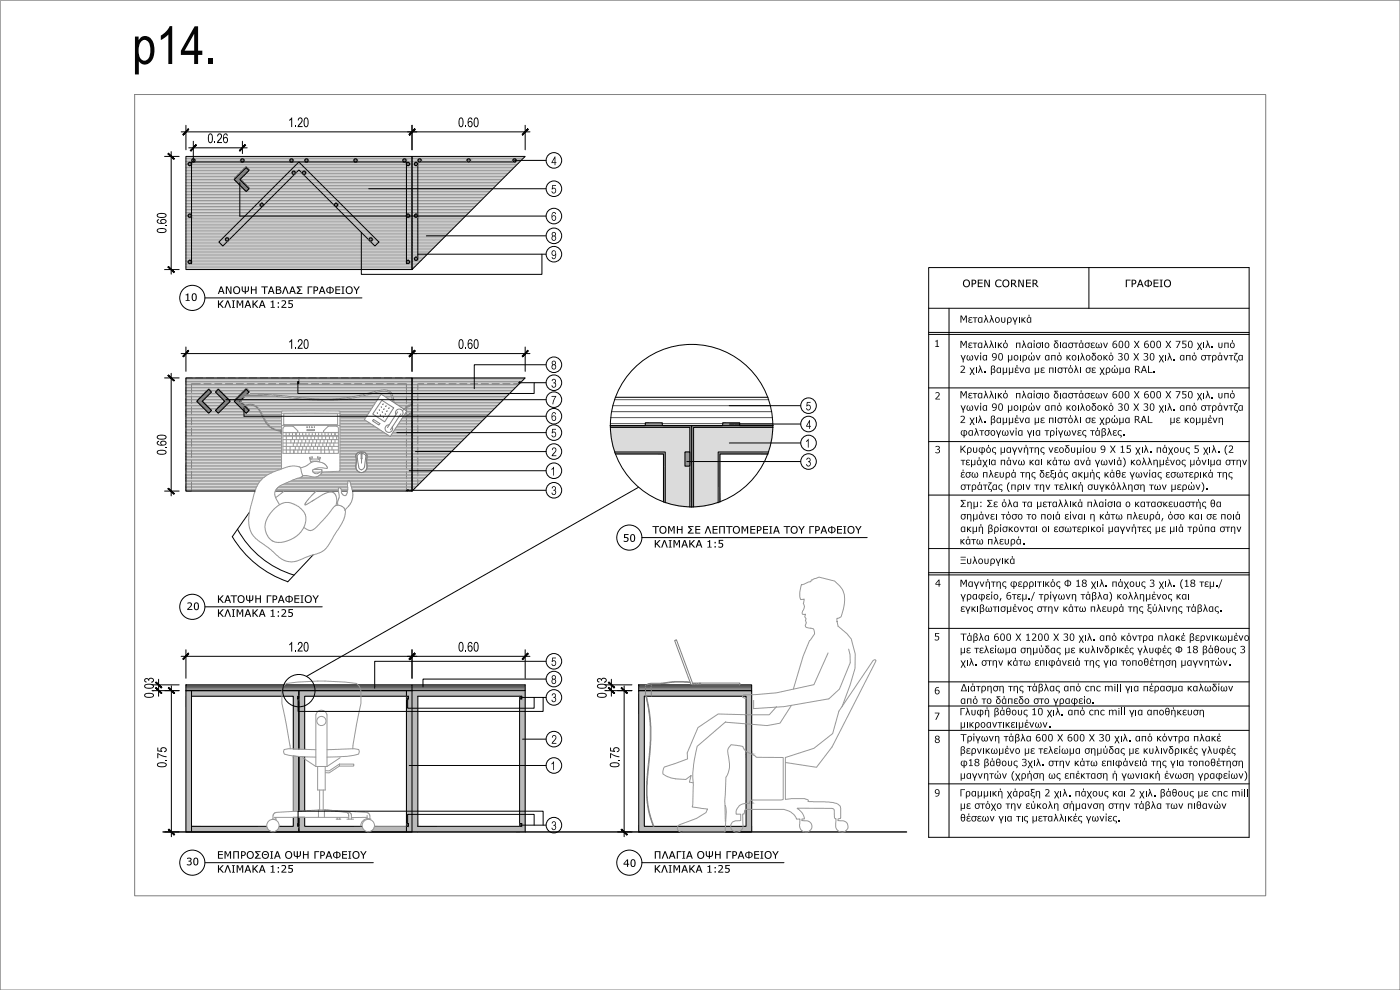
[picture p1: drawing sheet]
<svg xmlns="http://www.w3.org/2000/svg" width="297mm" height="210mm" viewBox="0 0 297 210" stroke-linecap="round" stroke-linejoin="round" font-family="sans-serif">
<g fill="#bababa" stroke="#bababa" stroke-width=".21">
<path d="M157.7 147.4h1.8z"/>
<path d="M138.2 146.5l21.3 .9h-21.3z"/>
<path d="M138.2 146.5h21.3v.9z"/>
<path d="M136.9 146.5l1.3 .9h-1.3z"/>
<path d="M136.9 146.5h1.3v.9z"/>
<path d="M135.5 146.5l1.4 .9h-1.4z"/>
<path d="M135.5 146.5h1.4v.9z"/>
<path d="M138.2 147.4h19.5z"/>
<path d="M138.2 147.4h21.3z"/>
<path d="M136.9 147.4h1.3z"/>
<path d="M135.5 147.4h1.4z"/>
<path d="M157.7 147.4l1.8 .3h-1.9z"/>
<path d="M157.7 147.4h1.8v.3z"/>
<path d="M138.2 147.4l19.4 .3h-19.4z"/>
<path d="M138.2 147.4h19.5l-.1 .3z"/>
<path d="M136.9 147.4l1.3 .3h-1.3z"/>
<path d="M136.9 147.4h1.3v.3z"/>
<path d="M135.5 147.4l1.4 .3h-1.4z"/>
<path d="M135.5 147.4h1.4v.3z"/>
<path d="M158.3 151.6h.6z"/>
<path d="M158.3 147.7l1.2 3.9h-1.2z"/>
<path d="M158.3 147.7h1.2v3.9z"/>
<path d="M158.3 151.6h1.2z"/>
<path d="M158.3 153.5l1.2 .2h-1.2z"/>
<path d="M158.3 153.5h1.2v.2z"/>
<path d="M158.3 151.6l1.2 1.9h-1.2z"/>
<path d="M158.3 151.6h1.2v1.9z"/>
<path d="M158.3 159.4l.2 .1h-.2z"/>
<path d="M158.3 153.7l1.2 5.7h-1.2z"/>
<path d="M158.3 153.7h1.2v5.7z"/>
<path d="M158.3 159.4l1.2 .1z"/>
<path d="M158.3 159.4h1.2v.1z"/>
<path d="M158.5 159.5l1 .1z"/>
<path d="M158.5 159.5h1v.1z"/>
<path d="M158.3 159.5l.4 .1h-.4z"/>
<path d="M158.3 159.5l.4 .1z"/>
<path d="M158.7 159.6l.8 .1z"/>
<path d="M158.3 159.6l.6 .1z"/>
<path d="M158.9 159.7l.6 .1z"/>
<path d="M158.9 159.7h.6v.1z"/>
<path d="M158.3 159.7l.8 .1h-.8z"/>
<path d="M158.3 159.7l.8 .1z"/>
<path d="M159.1 159.8l.4 .1z"/>
<path d="M158.3 159.8l1.1 .1z"/>
<path d="M158.3 159.9l1.2 .1z"/>
<path d="M159.3 169.8l.2-.1z"/>
<path d="M158.3 160l1.2 9.7h-1.2z"/>
<path d="M158.3 160h1.2v9.7z"/>
<path d="M158.3 169.7l1 .1z"/>
<path d="M158.3 169.7h1.2z"/>
<path d="M159.1 170l.2-.2 .2 .2z"/>
<path d="M159.3 169.8l.2 .2z"/>
<path d="M158.3 169.8l.8 .2h-.8z"/>
<path d="M158.3 169.8h1l-.2 .2z"/>
<path d="M159.1 170l.4 .1h-.5z"/>
<path d="M159.1 170h.4v.1z"/>
<path d="M158.3 170l.7 .1h-.7z"/>
<path d="M158.3 170h.8l-.1 .1z"/>
<path d="M159 170.1l.5 .2h-.5z"/>
<path d="M159 170.1h.5v.2z"/>
<path d="M158.3 170.1l.7 .2h-.7z"/>
<path d="M158.3 170.1h.7v.2z"/>
<path d="M159 170.3l.5 .1h-.5z"/>
<path d="M159 170.3h.5v.1z"/>
<path d="M159 170.4h.5z"/>
<path d="M158.3 170.3l.7 .1h-.7z"/>
<path d="M158.3 170.3h.7v.1z"/>
<path d="M158.8 170.4h.7z"/>
<path d="M158.3 170.4h.5z"/>
<path d="M158.3 170.4h.7z"/>
<path d="M158.3 170.4h.1z"/>
<path d="M158.4 170.4h1.1z"/>
<path d="M158.3 170.4h1.2z"/>
<path d="M158.3 170.4l1.2 1.3h-1.2z"/>
<path d="M158.3 170.4h1.2v1.3z"/>
<path d="M158.3 171.7l1.2 3.6h-1.2z"/>
<path d="M158.3 171.7h1.2v3.6z"/>
<path d="M135.5 147.7l1.2 27.6h-1.2z"/>
<path d="M135.5 147.7h1.2v27.6z"/>
<path d="M157.6 175.3l1.9 .1z"/>
<path d="M153.9 175.3l3.7 .1z"/>
<path d="M153.9 175.3h3.7z"/>
<path d="M143.8 175.3l10.1 .1h-10.1z"/>
<path d="M143.8 175.3h10.1v.1z"/>
<path d="M135.5 175.3l8.3 .1h-8.3z"/>
<path d="M135.5 175.3h8.3v.1z"/>
<path d="M157.6 175.4l1.9 .1h-1.9z"/>
<path d="M157.6 175.4h1.9v.1z"/>
<path d="M153.9 175.4l3.7 .1h-3.7z"/>
<path d="M153.9 175.4h3.7v.1z"/>
<path d="M143.8 175.4l10.1 .1h-10.2z"/>
<path d="M143.8 175.4h10.1v.1z"/>
<path d="M135.5 175.4l8.2 .1h-8.2z"/>
<path d="M135.5 175.4h8.3l-.1 .1z"/>
<path d="M143.7 175.5l10.2 .1z"/>
<path d="M135.5 175.5l8.2 .1z"/>
<path d="M157.6 175.5l1.9 .2h-1.9z"/>
<path d="M157.6 175.5h1.9v.2z"/>
<path d="M153.9 175.5l3.7 .2h-3.7z"/>
<path d="M153.9 175.5h3.7v.2z"/>
<path d="M143.7 175.6l10.2 .1h-10.2z"/>
<path d="M143.7 175.6h10.2v.1z"/>
<path d="M135.5 175.6l8.2 .1h-8.2z"/>
<path d="M135.5 175.6h8.2v.1z"/>
<path d="M157.6 175.7l1.9 .1h-2z"/>
<path d="M157.6 175.7h1.9v.1z"/>
<path d="M153.9 175.7l3.6 .1h-3.6z"/>
<path d="M153.9 175.7h3.7l-.1 .1z"/>
<path d="M143.7 175.7l10.2 .2h-10.2z"/>
<path d="M143.7 175.7h10.2v.2z"/>
<path d="M135.5 175.7l8.2 .2h-8.2z"/>
<path d="M135.5 175.7h8.2v.2z"/>
<path d="M157.5 175.8l2 .2h-2.1z"/>
<path d="M157.5 175.8h2v.2z"/>
<path d="M153.9 175.8l3.5 .2h-3.5z"/>
<path d="M153.9 175.8h3.6l-.1 .2z"/>
<path d="M143.7 175.9l10.2 .2h-10.1z"/>
<path d="M143.7 175.9h10.2v.2z"/>
<path d="M135.5 175.9l8.3 .2h-8.3z"/>
<path d="M135.5 175.9h8.2l.1 .2z"/>
<path d="M157.4 176l2.1 .1h-2.2z"/>
<path d="M157.4 176l2.1 .1z"/>
<path d="M153.9 176l3.4 .1z"/>
<path d="M153.9 176h3.5z"/>
<path d="M157.3 176.1h2.2h-2.3z"/>
<path d="M157.3 176.1h2.2z"/>
<path d="M153.9 176.1h3.3z"/>
<path d="M153.9 176.1h3.4z"/>
<path d="M143.8 176.1l10.1 .1h-10z"/>
<path d="M143.8 176.1h10.1v.1z"/>
<path d="M135.5 176.1l8.4 .1h-8.4z"/>
<path d="M135.5 176.1h8.3l.1 .1z"/>
<path d="M157.2 176.1l2.3 .1h-2.4z"/>
<path d="M157.2 176.1l2.3 .1z"/>
<path d="M153.9 176.1l3.2 .1z"/>
<path d="M157 176.3h2.5z"/>
<path d="M157.1 176.2l2.4 .1z"/>
<path d="M153.9 176.2l3.1 .1z"/>
<path d="M153.9 176.2h3.2z"/>
<path d="M143.9 176.2l10 .1h-9.9z"/>
<path d="M143.9 176.2h10v.1z"/>
<path d="M135.5 176.2l8.5 .1h-8.5z"/>
<path d="M135.5 176.2h8.4l.1 .1z"/>
<path d="M156.9 176.4h2.6z"/>
<path d="M157 176.3l2.5 .1z"/>
<path d="M153.9 176.3l3 .1z"/>
<path d="M153.9 176.3h3.1z"/>
<path d="M144 176.3l9.9 .1z"/>
<path d="M135.5 176.3l8.6 .1z"/>
<path d="M156.8 176.4h2.7z"/>
<path d="M153.9 176.4h2.9z"/>
<path d="M153.9 176.4h3z"/>
<path d="M144.1 176.4h9.8z"/>
<path d="M135.5 176.4h8.6z"/>
<path d="M156.7 176.4h2.8z"/>
<path d="M153.9 176.4h2.8z"/>
<path d="M156.6 176.4h2.9z"/>
<path d="M153.8 176.4h2.8z"/>
<path d="M153.8 176.4l2.8 .1z"/>
<path d="M144.1 176.4l9.7 .1z"/>
<path d="M135.5 176.4l8.8 .1z"/>
<path d="M156.5 176.5h3z"/>
<path d="M156.6 176.4l2.9 .1z"/>
<path d="M153.8 176.5h2.7z"/>
<path d="M153.8 176.5h2.8z"/>
<path d="M144.3 176.5h9.5z"/>
<path d="M135.5 176.5h8.9z"/>
<path d="M153.8 176.5h2.6z"/>
<path d="M144.4 176.5h9.4z"/>
<path d="M110.2 146.5l1.2 1.2h-1.2z"/>
<path d="M110.2 146.5h1.2v1.2z"/>
<path d="M88.6 146.5l21.6 1.2h-21.6z"/>
<path d="M88.6 146.5h21.6v1.2z"/>
<path d="M110.2 147.7l1.2 27.6h-1.2z"/>
<path d="M110.2 147.7h1.2v27.6z"/>
<path d="M87.4 146.5l1.2 28.8h-1.2z"/>
<path d="M87.4 146.5h1.2v28.8z"/>
<path d="M110.2 175.3l1.2 1.2h-1.2z"/>
<path d="M110.2 175.3h1.2v1.2z"/>
<path d="M88.6 175.3l21.6 1.2h-21.6z"/>
<path d="M88.6 175.3h21.6v1.2z"/>
<path d="M87.4 175.3l1.2 1.2h-1.2z"/>
<path d="M87.4 175.3h1.2v1.2z"/>
<path d="M86.2 146.5l1.2 .1h-1.2z"/>
<path d="M86.2 146.5h1.2v.1z"/>
<path d="M76.5 146.5l9.7 .1h-9.6z"/>
<path d="M76.5 146.5h9.7v.1z"/>
<path d="M63.4 146.5l13.2 .1h-13.2z"/>
<path d="M63.4 146.5h13.1l.1 .1z"/>
<path d="M59.8 146.5l3.6 .1h-3.6z"/>
<path d="M59.8 146.5h3.6v.1z"/>
<path d="M40.6 146.5l19.2 .1h-19.2z"/>
<path d="M40.6 146.5h19.2v.1z"/>
<path d="M39.4 146.5l1.2 .1h-1.2z"/>
<path d="M39.4 146.5h1.2v.1z"/>
<path d="M86.2 146.6l1.2 1.1h-1.2z"/>
<path d="M86.2 146.6h1.2v1.1z"/>
<path d="M76.6 146.6l9.6 1.1h-9.6z"/>
<path d="M76.6 146.6h9.6v1.1z"/>
<path d="M63.4 146.6l13.2 1.1h-13.2z"/>
<path d="M63.4 146.6h13.2v1.1z"/>
<path d="M59.8 146.6l3.6 1.1h-3.6z"/>
<path d="M59.8 146.6h3.6v1.1z"/>
<path d="M40.6 146.6l19.2 1.1h-19.2z"/>
<path d="M40.6 146.6h19.2v1.1z"/>
<path d="M39.4 146.6l1.2 1.1h-1.2z"/>
<path d="M39.4 146.6h1.2v1.1z"/>
<path d="M62.2 158.9h1.2z"/>
<path d="M63.4 147.7l1.2 11.2h-1.2z"/>
<path d="M63.4 147.7h1.2v11.2z"/>
<path d="M62.2 147.7l1.2 11.2h-1.2z"/>
<path d="M62.2 147.7h1.2v11.2z"/>
<path d="M63.4 158.9h1.2z"/>
<path d="M63.6 158.9l1 .1z"/>
<path d="M62.2 160.3l.5 .1z"/>
<path d="M63.4 160.5l1.2 .1z"/>
<path d="M62.2 160.4l1.2 .1z"/>
<path d="M62.2 160.5l1.2 .1z"/>
<path d="M63.4 172h1.2z"/>
<path d="M63.4 160.6l1.2 11.4h-1.2z"/>
<path d="M63.4 160.6h1.2v11.4z"/>
<path d="M62.2 160.6l1.2 11.4h-1.2z"/>
<path d="M62.2 160.6h1.2v11.4z"/>
<path d="M62.2 172.1h1.2z"/>
<path d="M62.2 172l1.2 .1z"/>
<path d="M63.4 173.4h1.2z"/>
<path d="M62.2 173.4h1.2z"/>
<path d="M86.2 147.7l1.2 27.6h-1.2z"/>
<path d="M86.2 147.7h1.2v27.6z"/>
<path d="M63.4 173.4l1.2 1.9h-1.2z"/>
<path d="M63.4 173.4h1.2v1.9z"/>
<path d="M62.2 173.4l1.2 1.9h-1.2z"/>
<path d="M62.2 173.4h1.2v1.9z"/>
<path d="M59.3 175.3l4.1 .2h-4.2z"/>
<path d="M59.3 175.3h4.1v.2z"/>
<path d="M40.6 175.3l16 .2h-16z"/>
<path d="M40.6 175.3h15.9l.1 .2z"/>
<path d="M79.4 175.3l6.8 .2h-6.8z"/>
<path d="M79.4 175.3h6.8v.2z"/>
<path d="M63.4 175.3l13.4 .2h-13.4z"/>
<path d="M63.4 175.3h13.4v.2z"/>
<path d="M59.2 175.5l4.2 .3h-4.3z"/>
<path d="M59.2 175.5h4.2v.3z"/>
<path d="M40.6 175.5l16.1 .3h-16.1z"/>
<path d="M40.6 175.5h16l.1 .3z"/>
<path d="M79.4 175.5l6.8 .3h-6.9z"/>
<path d="M79.4 175.5h6.8v.3z"/>
<path d="M63.4 175.5l13.5 .3h-13.5z"/>
<path d="M63.4 175.5h13.4l.1 .3z"/>
<path d="M59.1 175.8l4.3 .2h-4.4z"/>
<path d="M59.1 175.8h4.3v.2z"/>
<path d="M40.6 175.8l16.2 .2h-16.2z"/>
<path d="M40.6 175.8h16.1l.1 .2z"/>
<path d="M79.3 175.8l6.9 .2h-7z"/>
<path d="M79.3 175.8h6.9v.2z"/>
<path d="M63.4 175.8l13.7 .2h-13.7z"/>
<path d="M63.4 175.8h13.5l.2 .2z"/>
<path d="M59 176l4.4 .1h-4.6z"/>
<path d="M59 176h4.4v.1z"/>
<path d="M40.6 176l16.4 .1h-16.4z"/>
<path d="M40.6 176h16.2l.2 .1z"/>
<path d="M79.2 176l7 .1h-7.2z"/>
<path d="M79.2 176h7v.1z"/>
<path d="M63.4 176l13.8 .1h-13.8z"/>
<path d="M63.4 176h13.7l.1 .1z"/>
<path d="M58.6 176.3l.2-.2 4.6 .2z"/>
<path d="M58.8 176.1h4.6v.2z"/>
<path d="M40.6 176.1l16.6 .2h-16.6z"/>
<path d="M40.6 176.1h16.4l.2 .2z"/>
<path d="M78.8 176.3l.2-.2 7.2 .2z"/>
<path d="M79 176.1h7.2v.2z"/>
<path d="M63.4 176.1l14 .2h-14z"/>
<path d="M63.4 176.1h13.8l.2 .2z"/>
<path d="M58.4 176.4l.2-.1 4.8 .1z"/>
<path d="M58.6 176.3h4.8v.1z"/>
<path d="M40.6 176.3l16.8 .1h-16.8z"/>
<path d="M40.6 176.3h16.6l.2 .1z"/>
<path d="M78.6 176.4h7.6z"/>
<path d="M78.8 176.3l7.4 .1z"/>
<path d="M63.4 176.3l14.2 .1z"/>
<path d="M58.2 176.5h5.2z"/>
<path d="M58.4 176.4l5 .1z"/>
<path d="M40.6 176.4l17 .1z"/>
<path d="M86.2 175.3l1.2 1.2h-1.2z"/>
<path d="M86.2 175.3h1.2v1.2z"/>
<path d="M78.3 176.5h7.9z"/>
<path d="M78.6 176.4l7.6 .1z"/>
<path d="M63.4 176.4l14.5 .1z"/>
<path d="M58 176.5h5.4z"/>
<path d="M40.6 176.5h17.2z"/>
<path d="M39.4 147.7l1.2 28.8h-1.2z"/>
<path d="M39.4 147.7h1.2v28.8z"/>
<path d="M57.9 176.5h5.5z"/>
<path d="M86.2 176.5h1.2z"/>
<path d="M78.2 176.5h8z"/>
<path d="M63.4 176.5h14.6z"/>
<path d="M40.6 176.5h17.3z"/>
<path d="M39.4 176.5h1.2z"/>
<path d="M63.4 176.5h14.7z"/>
<path d="M40.6 176.5h15.7z"/>
<path d="M78.1 176.5h8.1z"/>
<path d="M40.6 176.5h2.4z"/>
<path d="M63.4 176.5h11.6z"/>
</g>
<g fill="#000">
<path d="M36 5.5h.5v8.1h-.8v-6.3l-1.6 1.2v-.9a4.5 4.5 0 0 0 1.9-2.1zM44.2 12.5h.9v1.1h-.9z"/>
<path d="M28.6 7.8h.8v.8a1.64 1.64 0 0 1 1.7-.9 1.64 1.64 0 0 1 1.4 1.3 3.8 3.8 0 0 1-1.2 4.6 1.47 1.47 0 0 1-1.9-.6v2.8h-.8zM30 8.8a3.3 3.3 0 0 0 .2 3.9 1.17 1.17 0 0 0 1.6-1.1 2.69 2.69 0 0 0-.9-3.1h-.5z"/>
<path d="M41.3 5.6h.7v5.2h.9v.9h-.9v1.9h-.8v-1.9h-2.8v-.9zM41.2 7.2l-2 3.6h2z"/>
</g>
<g fill="none" stroke="#808080" stroke-width=".21">
<path d="M28.6 20.1h239.9v169.9h-239.9zM39.4 82.3v1.5M39.4 84.6v1.5M39.4 86.9v1.5M39.4 89.1v1.6M39.4 91.4v1.6M39.4 93.7v1.5M39.4 96v1.5M39.4 98.3v1.5M40.6 84v1.5M40.6 86.3v1.5M40.6 88.6v1.5"/>
<path d="M40.6 90.9v1.5M40.6 93.2v1.5M40.6 95.5v1.5M40.6 97.7v1.6M40.8 80.2h-1.4v1.3M41.5 80.2h1.5M42.5 81.4h-1.9v1.9M43.3 81.4h1.5M43.8 80.2h1.5M44.2 82.7h.1M45.5 81.4h1.6M46.1 80.2h1.5"/>
<path d="M47.8 81.4h1.6M48.4 80.2h1.5M50.1 81.4h1.5M50.7 80.2h1.5M52.4 81.4h1.5M52.9 80.2h1.6M54.7 81.4h1.5M55.2 80.2h1.6M57 81.4h1.5M57.5 80.2h1.5M59.3 81.4h1.5M59.8 80.2h1.5"/>
<path d="M62.1 80.2h1.3v1.2h1.9M64.8 80.2h-1.4v1.2h-1.9M65.5 80.2h1.5M66.1 81.4h1.5M67.8 80.2h1.5M68.4 81.4h1.5M70.1 80.2h1.5M70.6 81.4h1.6M72.4 80.2h1.5M72.9 81.4h1.6M74.7 80.2h1.5M75.2 81.4h1.5"/>
<path d="M77 80.2h1.5M77.5 81.4h1.5M79.2 80.2h1.6M79.8 81.4h1.5M81.5 80.2h1.5M82.1 81.4h1.5M83.8 80.2h1.5M84.4 81.4h1.8v1.9M86.1 80.2h1.3v1.3M86.2 84v1.5M86.2 86.3v1.5M86.2 88.6v1.5"/>
<path d="M86.2 90.9v1.5M86.2 93.2v1.5M86.2 95.5v1.5M86.2 97.7v1.6M87.4 82.3v1.5M87.4 84.6v1.5M87.4 86.9v1.5M87.4 89.1v1.6M87.4 91.4v1.6M87.4 93.7v1.5M87.4 96v1.5M87.4 98.3v1.5"/>
<path d="M39.4 100.6v1.5M40.6 102.3v1.9h-1.2v-1.3M40.6 100v1.5M86.2 102.3v1.9h1.2v-1.3M86.2 100v1.5M87.4 100.6v1.5"/>
</g>
<g fill="#808080" stroke="#808080" stroke-width=".21">
<path d="M86.5 55.2h.1z"/>
<path d="M86.5 55.2h.2z"/>
<path d="M86.4 55.2h.3z"/>
<path d="M86.4 55.2l.4 .1z"/>
<path d="M86.3 55.3h.5z"/>
<path d="M86.3 55.3h.6z"/>
<path d="M86.3 55.3l.6 .1z"/>
<path d="M86.3 55.4h.6z"/>
<path d="M86.2 55.4h.7z"/>
<path d="M86.2 55.4l.7 .1z"/>
<path d="M86.2 55.5h.7z"/>
<path d="M86.2 55.5l.7 .1z"/>
<path d="M86.2 55.6h.7z"/>
<path d="M86.2 55.6l.7 .1z"/>
<path d="M86.2 55.7h.7z"/>
<path d="M86.3 55.7h.6z"/>
<path d="M86.3 55.7l.6 .1z"/>
<path d="M86.3 55.8h.6z"/>
<path d="M86.3 55.8h.5z"/>
<path d="M86.3 55.8l.5 .1z"/>
<path d="M86.3 55.9h.4z"/>
<path d="M86.3 55.9h.5z"/>
<path d="M86.4 55.9h.3z"/>
<path d="M86.5 55.9h.1z"/>
<path d="M86.5 55.9h.2z"/>
</g>
<g fill="none" stroke="#000" stroke-width=".21">
<path d="M50.4 112.3a20.3 20.3 0 0 0 12 9.7M52.9 108.6l-3.6 5.3a22 22 0 0 0 11.7 9.5M58.4 104.2h13.4M66.5 117.7l-5.5 5.7M72.4 104.2h1.3M39.4 146.5h1.2v30h-1.2zM39.4 145.3h48v1.2h-48zM40.6 146.5h22.8v12.4v-12.4h22.8M40.6 147.7h21.6v11.2M86.2 147.7h-21.6v11.3M86.2 146.5h1.2v30h-1.2zM40.6 176.5h22.8v-3.1v3.1h22.8"/>
<path d="M40.6 175.3h15.9M62.2 173.4v1.9h-2.9M63.4 160.5v11.6M64.6 173.4v1.9h12.2M64.6 160.6v11.4"/>
</g>
<path d="M62.2 160.3v11.8M79.4 175.3h6.8" fill="none" stroke="#767676" stroke-width=".21"/>
<path d="M34.6 176.5h157.7" fill="none" stroke="#000" stroke-width=".3"/>
<path d="M39.4 145.4h72M39.4 145.6h72M39.4 145.9h72M39.4 146.1h72M39.4 146.4h72" fill="none" stroke="#545454" stroke-width=".21"/>
<g fill="none" stroke="#989898" stroke-width=".21">
<path d="M39.4 80.3h71.9M39.4 80.6h71.6M39.4 80.9h71.3M39.4 81.2h71M39.4 81.6h70.7M39.4 81.9h70.3M39.4 82.2h70M39.4 82.5h69.7M39.4 82.8h4.6M39.4 83.1h4.3M39.4 83.5h4M39.4 83.8h3.7"/>
<path d="M39.4 84.1h3.3M39.4 84.4h3M39.4 84.7h2.7M39.4 85h2.4M39.4 85.4h2.6M39.4 85.7h2.9M39.4 86h3.2M39.4 86.3h3.6M39.4 86.6h3.9M39.4 86.9h4.2M39.4 87.3h4.5M39.4 87.6h4.8"/>
<path d="M39.4 87.9h16M39.4 88.2h16.2M39.4 88.6h16.4M39.4 88.8h16.6M39.4 89.2h16.7M39.4 89.5h16.9M39.4 89.8h17.1M39.4 90.1h17.4M39.4 90.5h17.7M39.4 90.8h18.1M39.4 91.1h18.7M39.4 91.4h19.7"/>
<path d="M39.4 91.7h20.1M39.4 92h20.3M39.4 92.4h20.3M39.4 92.7h20.3M39.4 93h20.3M39.4 93.3h20.3M39.4 93.6h20.3M39.4 93.9h20.3M39.4 94.3h20.3M39.4 94.6h20.3M39.4 94.9h20.3M39.4 95.2h20.3"/>
<path d="M39.4 95.5h20.3M39.4 95.8h20.3M39.4 96.2h20.3M39.4 96.5h20.3M39.4 96.8h20.3M39.4 97.1h20.3M39.4 97.4h20.3M39.4 97.7h20.3M39.4 98.1h20.3M39.4 98.4h20.3M39.4 98.7h20.3M39.4 99h20.3"/>
<path d="M39.4 99.3h20.3M39.4 99.6h19.9M39.4 100h19M43 85h4.6M43.2 85.4h4.2M43.3 84.7h4M43.5 85.7h3.6M43.6 84.4h3.4M43.8 86h3M43.9 84.1h2.7M44.1 86.3h2.4M44.3 83.8h2"/>
<path d="M44.4 87.6h1.9M44.4 86.6h1.7M44.5 82.8h1.5M44.6 83.5h1.4M44.7 87.3h1.2M44.8 86.9h1M44.9 83.1h.9M46.4 87.6h5.8M46.6 82.8h5.4M46.7 87.3h5.1M46.9 83.1h4.8M47 86.9h4.6"/>
<path d="M47.2 83.5h4.1M47.3 86.6h3.9M47.5 83.8h3.5M47.7 86.3h3.2M47.8 84.1h2.9M48 86h2.6M48.2 84.4h2.2M48.3 85.7h2M48.5 84.7h1.6M48.6 85.4h1.3M48.8 85h1M52.1 86h1.6"/>
<path d="M52.1 86.3h2.2M52.3 87.6h3M52.4 86.6h2.3M52.5 82.8h28M52.7 87.3h2.4M52.7 86.9h2.2M52.8 83.1h26.4M53.1 83.5h24.9M58 83.8h18.7M61.4 84.1h13.8M63.8 99.2l.9-.2 1.3-.9 .5-.2h.8l1.2 .3 .6 .4 .3 .4a.23 .23 0 0 1 0 .4 .23 .23 0 0 1-.4-.1l-1.4-.1-1.1 .4-.2 .2 .1 .3 .6 .4h.3l.6-.4 .4 .1-.5 .6-.6 .4h-.7l-1.5-.3h-.8M64.4 84.4h8.8"/>
<path d="M82.3 82.8h26.5M82.8 83.1h25.6M83.1 83.5h25.1M83.3 83.8h24.5M83.3 84.1h24.2M83.4 84.4h23.8M83.5 84.7h23.4M83.5 85h23M83.6 85.4h22.6M84 85.7h21.9M84.5 86h21.1M85 86.3h20.3"/>
<path d="M85.5 86.6h19.5M86 86.9h18.6M86.2 87.6h17.8M86.2 87.9h17.5M86.2 88.2h17.2M86.2 88.6h16.9M86.2 88.8h16.5M86.2 89.2h16.2M86.2 89.5h15.9M86.2 89.8h15.6M86.2 90.1h15.3M86.2 90.5h15"/>
<path d="M86.2 90.8h14.6M86.2 91.1h14.3M86.2 91.4h14M86.2 91.7h13.7M86.2 92h13.4M86.2 92.4h13.1M86.2 92.7h12.7M86.2 93h12.4M86.2 93.3h12.1M86.2 93.6h11.8M86.2 93.9h11.5M86.2 94.3h11.2"/>
<path d="M86.2 94.6h10.8M86.2 94.9h10.5M86.2 95.2h10.2M86.2 95.5h9.9M86.2 95.8h9.5M86.2 96.2h9.3M86.2 96.5h8.9M86.2 96.8h8.6M86.2 97.1h8.3M86.2 97.4h8M86.2 97.7h7.6M86.2 98.1h7.3"/>
<path d="M86.2 98.4h7M86.2 98.7h6.7M86.2 99h6.4M86.2 99.3h6.1M86.2 99.6h5.7M86.2 100h5.4M86.3 87.3h18M39.4 100.3h18.2M39.4 100.6h17.6M39.4 100.9h17.1M39.4 101.3h16.6M39.4 101.5h16.3"/>
<path d="M39.4 101.9h16M39.4 102.2h15.7M39.4 102.5h15.5M39.4 102.8h15.3M39.4 103.2h15.1M39.4 103.5h15M39.4 103.8h14.9M39.4 104.1h14.7M57.8 108.4l1.5-1.3 1.2-.5 1.2 .1 1.6 .7 1 1 .5 1v1.4l-.5 1.3-1.1 1.4-1.9 1.1-2.1 .5-1.4-.3-1-1-.4-.9-.2-.9 .3-1.7zM59.3 107.1l-.8-1.5-.2-.6 .2-1.1 .6-.6 .9-.6 4-1.5 .2-.5-.6-1.7-1.5-.2-1.3 .3-3.1 1.1-1.8 1.1-1 1.1-.6 1.2-1.5 5.6-.1 1.4 .2 1.1 .3 1.1 .5 .9 1.1 1 2.6 1.8 2.3 2.1 1 .4 1 .2 1.4-.2 2.9-1.2 1.8-.5 .9-.5 1-1.1 2.9-4.8 .5-1.3 .2-.8-.1-.8-.4-.4-.5-.3h-1.1l-2.5 2.9-2.2 2.1-.6 .3-.4-.1-1-.6M60.2 104.2l-1.7 1.4M67 104.2l-2 2.2-.3 .5v.2l4.3-2.5 1.4-.2 .6 .3 .3 .6 .1 1.1-.1 .8"/>
<path d="M71.7 107.2l-.1-.8 .4-.9-.2-1.7a.29 .29 0 0 1 .2-.4 .29 .29 0 0 1 .3 .3l.3 1.1 .5 .3h.3l.3-.8 .1-2.1a.21 .21 0 0 1 .2-.3 .21 .21 0 0 1 .2 .2l.6 2.3v1.3l-.5 1.3-1.2 1.2M86.2 100.3h5.1M86.2 100.6h4.8M86.2 100.9h4.5M86.2 101.3h4.2M86.2 101.5h3.8M86.2 101.9h3.5M86.2 102.2h3.2M86.2 102.5h2.9M86.2 102.8h2.6M86.2 103.2h2.3M86.2 103.5h1.9"/>
<path d="M86.2 103.8h1.6M86.2 104.1h1.3M61.5 158.1l-1.7-8.9v-2.6l.3-1 .6-.6a54.3 54.3 0 0 1 14.9 0l.7 .6 .3 1v2.6l-1.7 8.9M61.5 158.1l.1 .7M67 159l-5.8-.2-.9 .2-.2 .5 .2 .5a22.3 22.3 0 0 0 6.7 .6M67 151.6v11M67 151.6a1.19 1.19 0 0 1 1.2-.9 1.19 1.19 0 0 1 1.2 .9v11M69.4 159l5.7-.2 1 .2 .1 .5-.1 .5a21.8 21.8 0 0 1-6.7 .6M74.9 158.1l-.1 .7M57.7 173.8h1M57.9 173v.8M58 172.7l-.1 .3"/>
<path d="M58.1 173.4h15.9M58.4 172.4l-.4 .3M58.5 173.4v.4M58.6 172.4h-.2M64.2 160.7l2.8 1.9h2.4M67.4 162.6v5h1.6v-5M67.6 171.8l-9 .5M67.6 171.8h1.2v1.6M67.6 171.8v1.6M67.8 167.6v4.2M68.6 167.6v4.2M69.4 171.8l4.8 .5"/>
<path d="M71.3 173.8h1M71.5 173.4v.4M72 162.1h3v.4h-3zM72 162.5l-2.2 1.4h-.8M72 162.1l-2.2 1.4h-.8M72.1 173.4v.4M72.2 160.7l-2.8 1.9M73.6 172.3l-4.8-.5 9 .5M73.6 172.4h.1M73.6 173.8h1.4M73.7 172.5h.1M73.8 172.5l.2 .2"/>
<path d="M73.9 172.8v.1M73.9 172.9v.2M74 173v.8M74.1 172.4h.2M74.3 172.5h.1M74.4 172.5l.1 .4M74.5 172.9v.9M77.8 172.4h.2M77.9 173.4h-3.4M77.9 173v.8M78 172.4l.3 .3M78.4 172.7v.2"/>
<path d="M78.4 172.8v.2M78.5 173v.8M78.7 173.8a1.57 1.57 0 0 0-2.2 1.4"/>
<circle cx="68.2" cy="152.9" r=".97"/>
<circle cx="57.9" cy="175.1" r="1.31"/>
<circle cx="78.1" cy="175.1" r="1.31"/>
</g>
<path d="M44.4 82.7h.1" fill="none" stroke="#808080" stroke-width=".21"/>
<path d="M46.3 82.7h.1" fill="none" stroke="#808080" stroke-width=".21"/>
<path d="M46.4 82.7h.1" fill="none" stroke="#808080" stroke-width=".21"/>
<path d="M44.2 82.8h.1" fill="none" stroke="#808080" stroke-width=".21"/>
<path d="M44.3 82.8h.1" fill="none" stroke="#808080" stroke-width=".21"/>
<path d="M44.4 82.8h.1" fill="none" stroke="#808080" stroke-width=".21"/>
<path d="M46.2 82.8h.1" fill="none" stroke="#808080" stroke-width=".21"/>
<path d="M46.3 82.8h.1" fill="none" stroke="#808080" stroke-width=".21"/>
<path d="M46.5 82.8h.1" fill="none" stroke="#808080" stroke-width=".21"/>
<path d="M44 82.9h.1" fill="none" stroke="#808080" stroke-width=".21"/>
<path d="M44.1 82.9h.1" fill="none" stroke="#808080" stroke-width=".21"/>
<path d="M44.2 82.9h.1" fill="none" stroke="#808080" stroke-width=".21"/>
<path d="M44.4 82.9h.1" fill="none" stroke="#808080" stroke-width=".21"/>
<path d="M44.5 82.9h.1" fill="none" stroke="#808080" stroke-width=".21"/>
<path d="M44.6 82.9h.1" fill="none" stroke="#808080" stroke-width=".21"/>
<path d="M46 82.9h.1" fill="none" stroke="#808080" stroke-width=".21"/>
<path d="M46.1 82.9h.1" fill="none" stroke="#808080" stroke-width=".21"/>
<path d="M46.3 82.9h.1" fill="none" stroke="#808080" stroke-width=".21"/>
<path d="M46.4 82.9h.1" fill="none" stroke="#808080" stroke-width=".21"/>
<path d="M46.5 82.9h.1" fill="none" stroke="#808080" stroke-width=".21"/>
<path d="M46.6 82.9h.1" fill="none" stroke="#808080" stroke-width=".21"/>
<path d="M43.9 83h.1" fill="none" stroke="#808080" stroke-width=".21"/>
<path d="M44.1 83h.1" fill="none" stroke="#808080" stroke-width=".21"/>
<path d="M44.2 83h.1" fill="none" stroke="#808080" stroke-width=".21"/>
<path d="M44.3 83h.1" fill="none" stroke="#808080" stroke-width=".21"/>
<path d="M44.4 83h.1" fill="none" stroke="#808080" stroke-width=".21"/>
<path d="M44.6 83h.1" fill="none" stroke="#808080" stroke-width=".21"/>
<path d="M44.7 83h.1" fill="none" stroke="#808080" stroke-width=".21"/>
<path d="M46 83h.1" fill="none" stroke="#808080" stroke-width=".21"/>
<path d="M46.1 83h.1" fill="none" stroke="#808080" stroke-width=".21"/>
<path d="M46.2 83h.1" fill="none" stroke="#808080" stroke-width=".21"/>
<path d="M46.3 83h.1" fill="none" stroke="#808080" stroke-width=".21"/>
<path d="M46.5 83h.1" fill="none" stroke="#808080" stroke-width=".21"/>
<path d="M46.6 83h.1" fill="none" stroke="#808080" stroke-width=".21"/>
<path d="M46.7 83h.1" fill="none" stroke="#808080" stroke-width=".21"/>
<path d="M43.7 83.2h.1" fill="none" stroke="#808080" stroke-width=".21"/>
<path d="M43.8 83.2h.1" fill="none" stroke="#808080" stroke-width=".21"/>
<path d="M44 83.2h.1" fill="none" stroke="#808080" stroke-width=".21"/>
<path d="M44.1 83.2h.1" fill="none" stroke="#808080" stroke-width=".21"/>
<path d="M44.2 83.2h.1" fill="none" stroke="#808080" stroke-width=".21"/>
<path d="M44.4 83.2h.1" fill="none" stroke="#808080" stroke-width=".21"/>
<path d="M44.5 83.2h.1" fill="none" stroke="#808080" stroke-width=".21"/>
<path d="M44.6 83.2h.1" fill="none" stroke="#808080" stroke-width=".21"/>
<path d="M44.7 83.2h.1" fill="none" stroke="#808080" stroke-width=".21"/>
<path d="M45.8 83.2h.1" fill="none" stroke="#808080" stroke-width=".21"/>
<path d="M45.9 83.2h.1" fill="none" stroke="#808080" stroke-width=".21"/>
<path d="M46 83.2h.1" fill="none" stroke="#808080" stroke-width=".21"/>
<path d="M46.1 83.2h.1" fill="none" stroke="#808080" stroke-width=".21"/>
<path d="M46.3 83.2h.1" fill="none" stroke="#808080" stroke-width=".21"/>
<path d="M46.4 83.2h.1" fill="none" stroke="#808080" stroke-width=".21"/>
<path d="M46.5 83.2h.1" fill="none" stroke="#808080" stroke-width=".21"/>
<path d="M46.6 83.2h.1" fill="none" stroke="#808080" stroke-width=".21"/>
<path d="M46.8 83.2h.1" fill="none" stroke="#808080" stroke-width=".21"/>
<path d="M46.9 83.2h.1" fill="none" stroke="#808080" stroke-width=".21"/>
<path d="M43.7 83.3h.1" fill="none" stroke="#808080" stroke-width=".21"/>
<path d="M43.8 83.3h.1" fill="none" stroke="#808080" stroke-width=".21"/>
<path d="M43.9 83.3h.1" fill="none" stroke="#808080" stroke-width=".21"/>
<path d="M44.1 83.3h.1" fill="none" stroke="#808080" stroke-width=".21"/>
<path d="M44.2 83.3h.1" fill="none" stroke="#808080" stroke-width=".21"/>
<path d="M44.3 83.3h.1" fill="none" stroke="#808080" stroke-width=".21"/>
<path d="M44.4 83.3h.1" fill="none" stroke="#808080" stroke-width=".21"/>
<path d="M44.6 83.3h.1" fill="none" stroke="#808080" stroke-width=".21"/>
<path d="M44.7 83.3h.1" fill="none" stroke="#808080" stroke-width=".21"/>
<path d="M46 83.3h.1" fill="none" stroke="#808080" stroke-width=".21"/>
<path d="M46.1 83.3h.1" fill="none" stroke="#808080" stroke-width=".21"/>
<path d="M46.2 83.3h.1" fill="none" stroke="#808080" stroke-width=".21"/>
<path d="M46.3 83.3h.1" fill="none" stroke="#808080" stroke-width=".21"/>
<path d="M46.5 83.3h.1" fill="none" stroke="#808080" stroke-width=".21"/>
<path d="M46.6 83.3h.1" fill="none" stroke="#808080" stroke-width=".21"/>
<path d="M46.7 83.3h.1" fill="none" stroke="#808080" stroke-width=".21"/>
<path d="M46.9 83.3h.1" fill="none" stroke="#808080" stroke-width=".21"/>
<path d="M47 83.3h.1" fill="none" stroke="#808080" stroke-width=".21"/>
<path d="M43.5 83.4h.1" fill="none" stroke="#808080" stroke-width=".21"/>
<path d="M43.6 83.4h.1" fill="none" stroke="#808080" stroke-width=".21"/>
<path d="M43.7 83.4h.1" fill="none" stroke="#808080" stroke-width=".21"/>
<path d="M43.8 83.4h.1" fill="none" stroke="#808080" stroke-width=".21"/>
<path d="M44 83.4h.1" fill="none" stroke="#808080" stroke-width=".21"/>
<path d="M44.1 83.4h.1" fill="none" stroke="#808080" stroke-width=".21"/>
<path d="M44.2 83.4h.1" fill="none" stroke="#808080" stroke-width=".21"/>
<path d="M44.4 83.4h.1" fill="none" stroke="#808080" stroke-width=".21"/>
<path d="M44.5 83.4h.1" fill="none" stroke="#808080" stroke-width=".21"/>
<path d="M46 83.4h.1" fill="none" stroke="#808080" stroke-width=".21"/>
<path d="M46.1 83.4h.1" fill="none" stroke="#808080" stroke-width=".21"/>
<path d="M46.3 83.4h.1" fill="none" stroke="#808080" stroke-width=".21"/>
<path d="M46.4 83.4h.1" fill="none" stroke="#808080" stroke-width=".21"/>
<path d="M46.5 83.4h.1" fill="none" stroke="#808080" stroke-width=".21"/>
<path d="M46.6 83.4h.1" fill="none" stroke="#808080" stroke-width=".21"/>
<path d="M46.8 83.4h.1" fill="none" stroke="#808080" stroke-width=".21"/>
<path d="M46.9 83.4h.1" fill="none" stroke="#808080" stroke-width=".21"/>
<path d="M47 83.4h.1" fill="none" stroke="#808080" stroke-width=".21"/>
<path d="M47.1 83.4h.1" fill="none" stroke="#808080" stroke-width=".21"/>
<path d="M43.4 83.6h.1" fill="none" stroke="#808080" stroke-width=".21"/>
<path d="M43.6 83.6h.1" fill="none" stroke="#808080" stroke-width=".21"/>
<path d="M43.7 83.6h.1" fill="none" stroke="#808080" stroke-width=".21"/>
<path d="M43.8 83.6h.1" fill="none" stroke="#808080" stroke-width=".21"/>
<path d="M43.9 83.6h.1" fill="none" stroke="#808080" stroke-width=".21"/>
<path d="M44.1 83.6h.1" fill="none" stroke="#808080" stroke-width=".21"/>
<path d="M44.2 83.6h.1" fill="none" stroke="#808080" stroke-width=".21"/>
<path d="M44.3 83.6h.1" fill="none" stroke="#808080" stroke-width=".21"/>
<path d="M44.4 83.6h.1" fill="none" stroke="#808080" stroke-width=".21"/>
<path d="M46.2 83.6h.1" fill="none" stroke="#808080" stroke-width=".21"/>
<path d="M46.3 83.6h.1" fill="none" stroke="#808080" stroke-width=".21"/>
<path d="M46.5 83.6h.1" fill="none" stroke="#808080" stroke-width=".21"/>
<path d="M46.6 83.6h.1" fill="none" stroke="#808080" stroke-width=".21"/>
<path d="M46.7 83.6h.1" fill="none" stroke="#808080" stroke-width=".21"/>
<path d="M46.9 83.6h.1" fill="none" stroke="#808080" stroke-width=".21"/>
<path d="M47 83.6h.1" fill="none" stroke="#808080" stroke-width=".21"/>
<path d="M47.1 83.6h.1" fill="none" stroke="#808080" stroke-width=".21"/>
<path d="M47.2 83.6h.1" fill="none" stroke="#808080" stroke-width=".21"/>
<path d="M43.2 83.7h.1" fill="none" stroke="#808080" stroke-width=".21"/>
<path d="M43.3 83.7h.1" fill="none" stroke="#808080" stroke-width=".21"/>
<path d="M43.5 83.7h.1" fill="none" stroke="#808080" stroke-width=".21"/>
<path d="M43.6 83.7h.1" fill="none" stroke="#808080" stroke-width=".21"/>
<path d="M43.7 83.7h.1" fill="none" stroke="#808080" stroke-width=".21"/>
<path d="M43.8 83.7h.1" fill="none" stroke="#808080" stroke-width=".21"/>
<path d="M44 83.7h.1" fill="none" stroke="#808080" stroke-width=".21"/>
<path d="M44.1 83.7h.1" fill="none" stroke="#808080" stroke-width=".21"/>
<path d="M44.2 83.7h.1" fill="none" stroke="#808080" stroke-width=".21"/>
<path d="M46.3 83.7h.1" fill="none" stroke="#808080" stroke-width=".21"/>
<path d="M46.4 83.7h.1" fill="none" stroke="#808080" stroke-width=".21"/>
<path d="M46.5 83.7h.1" fill="none" stroke="#808080" stroke-width=".21"/>
<path d="M46.6 83.7h.1" fill="none" stroke="#808080" stroke-width=".21"/>
<path d="M46.8 83.7h.1" fill="none" stroke="#808080" stroke-width=".21"/>
<path d="M46.9 83.7h.1" fill="none" stroke="#808080" stroke-width=".21"/>
<path d="M47 83.7h.1" fill="none" stroke="#808080" stroke-width=".21"/>
<path d="M47.1 83.7h.1" fill="none" stroke="#808080" stroke-width=".21"/>
<path d="M47.3 83.7h.1" fill="none" stroke="#808080" stroke-width=".21"/>
<path d="M47.4 83.7h.1" fill="none" stroke="#808080" stroke-width=".21"/>
<path d="M43.2 83.8h.1" fill="none" stroke="#808080" stroke-width=".21"/>
<path d="M43.3 83.8h.1" fill="none" stroke="#808080" stroke-width=".21"/>
<path d="M43.4 83.8h.1" fill="none" stroke="#808080" stroke-width=".21"/>
<path d="M43.6 83.8h.1" fill="none" stroke="#808080" stroke-width=".21"/>
<path d="M43.7 83.8h.1" fill="none" stroke="#808080" stroke-width=".21"/>
<path d="M43.8 83.8h.1" fill="none" stroke="#808080" stroke-width=".21"/>
<path d="M43.9 83.8h.1" fill="none" stroke="#808080" stroke-width=".21"/>
<path d="M44.1 83.8h.1" fill="none" stroke="#808080" stroke-width=".21"/>
<path d="M44.2 83.8h.1" fill="none" stroke="#808080" stroke-width=".21"/>
<path d="M46.5 83.8h.1" fill="none" stroke="#808080" stroke-width=".21"/>
<path d="M46.6 83.8h.1" fill="none" stroke="#808080" stroke-width=".21"/>
<path d="M46.7 83.8h.1" fill="none" stroke="#808080" stroke-width=".21"/>
<path d="M46.9 83.8h.1" fill="none" stroke="#808080" stroke-width=".21"/>
<path d="M47 83.8h.1" fill="none" stroke="#808080" stroke-width=".21"/>
<path d="M47.1 83.8h.1" fill="none" stroke="#808080" stroke-width=".21"/>
<path d="M47.2 83.8h.1" fill="none" stroke="#808080" stroke-width=".21"/>
<path d="M47.4 83.8h.1" fill="none" stroke="#808080" stroke-width=".21"/>
<path d="M47.5 83.8h.1" fill="none" stroke="#808080" stroke-width=".21"/>
<path d="M43 83.9h.1" fill="none" stroke="#808080" stroke-width=".21"/>
<path d="M43.1 83.9h.1" fill="none" stroke="#808080" stroke-width=".21"/>
<path d="M43.2 83.9h.1" fill="none" stroke="#808080" stroke-width=".21"/>
<path d="M43.3 83.9h.1" fill="none" stroke="#808080" stroke-width=".21"/>
<path d="M43.5 83.9h.1" fill="none" stroke="#808080" stroke-width=".21"/>
<path d="M43.6 83.9h.1" fill="none" stroke="#808080" stroke-width=".21"/>
<path d="M43.7 83.9h.1" fill="none" stroke="#808080" stroke-width=".21"/>
<path d="M43.8 83.9h.1" fill="none" stroke="#808080" stroke-width=".21"/>
<path d="M44 83.9h.1" fill="none" stroke="#808080" stroke-width=".21"/>
<path d="M46.5 83.9h.1" fill="none" stroke="#808080" stroke-width=".21"/>
<path d="M46.6 83.9h.1" fill="none" stroke="#808080" stroke-width=".21"/>
<path d="M46.8 83.9h.1" fill="none" stroke="#808080" stroke-width=".21"/>
<path d="M46.9 83.9h.1" fill="none" stroke="#808080" stroke-width=".21"/>
<path d="M47 83.9h.1" fill="none" stroke="#808080" stroke-width=".21"/>
<path d="M47.1 83.9h.1" fill="none" stroke="#808080" stroke-width=".21"/>
<path d="M47.3 83.9h.1" fill="none" stroke="#808080" stroke-width=".21"/>
<path d="M47.4 83.9h.1" fill="none" stroke="#808080" stroke-width=".21"/>
<path d="M47.5 83.9h.1" fill="none" stroke="#808080" stroke-width=".21"/>
<path d="M47.7 83.9h.1" fill="none" stroke="#808080" stroke-width=".21"/>
<path d="M42.9 84.1h.1" fill="none" stroke="#808080" stroke-width=".21"/>
<path d="M43 84.1h.1" fill="none" stroke="#808080" stroke-width=".21"/>
<path d="M43.2 84.1h.1" fill="none" stroke="#808080" stroke-width=".21"/>
<path d="M43.3 84.1h.1" fill="none" stroke="#808080" stroke-width=".21"/>
<path d="M43.4 84.1h.1" fill="none" stroke="#808080" stroke-width=".21"/>
<path d="M43.6 84.1h.1" fill="none" stroke="#808080" stroke-width=".21"/>
<path d="M43.7 84.1h.1" fill="none" stroke="#808080" stroke-width=".21"/>
<path d="M43.8 84.1h.1" fill="none" stroke="#808080" stroke-width=".21"/>
<path d="M43.9 84.1h.1" fill="none" stroke="#808080" stroke-width=".21"/>
<path d="M46.7 84.1h.1" fill="none" stroke="#808080" stroke-width=".21"/>
<path d="M46.9 84.1h.1" fill="none" stroke="#808080" stroke-width=".21"/>
<path d="M47 84.1h.1" fill="none" stroke="#808080" stroke-width=".21"/>
<path d="M47.1 84.1h.1" fill="none" stroke="#808080" stroke-width=".21"/>
<path d="M47.2 84.1h.1" fill="none" stroke="#808080" stroke-width=".21"/>
<path d="M47.4 84.1h.1" fill="none" stroke="#808080" stroke-width=".21"/>
<path d="M47.5 84.1h.1" fill="none" stroke="#808080" stroke-width=".21"/>
<path d="M47.6 84.1h.1" fill="none" stroke="#808080" stroke-width=".21"/>
<path d="M47.7 84.1h.1" fill="none" stroke="#808080" stroke-width=".21"/>
<path d="M42.7 84.2h.1" fill="none" stroke="#808080" stroke-width=".21"/>
<path d="M42.8 84.2h.1" fill="none" stroke="#808080" stroke-width=".21"/>
<path d="M43 84.2h.1" fill="none" stroke="#808080" stroke-width=".21"/>
<path d="M43.1 84.2h.1" fill="none" stroke="#808080" stroke-width=".21"/>
<path d="M43.2 84.2h.1" fill="none" stroke="#808080" stroke-width=".21"/>
<path d="M43.3 84.2h.1" fill="none" stroke="#808080" stroke-width=".21"/>
<path d="M43.5 84.2h.1" fill="none" stroke="#808080" stroke-width=".21"/>
<path d="M43.6 84.2h.1" fill="none" stroke="#808080" stroke-width=".21"/>
<path d="M43.7 84.2h.1" fill="none" stroke="#808080" stroke-width=".21"/>
<path d="M46.8 84.2h.1" fill="none" stroke="#808080" stroke-width=".21"/>
<path d="M46.9 84.2h.1" fill="none" stroke="#808080" stroke-width=".21"/>
<path d="M47 84.2h.1" fill="none" stroke="#808080" stroke-width=".21"/>
<path d="M47.1 84.2h.1" fill="none" stroke="#808080" stroke-width=".21"/>
<path d="M47.3 84.2h.1" fill="none" stroke="#808080" stroke-width=".21"/>
<path d="M47.4 84.2h.1" fill="none" stroke="#808080" stroke-width=".21"/>
<path d="M47.5 84.2h.1" fill="none" stroke="#808080" stroke-width=".21"/>
<path d="M47.7 84.2h.1" fill="none" stroke="#808080" stroke-width=".21"/>
<path d="M47.8 84.2h.1" fill="none" stroke="#808080" stroke-width=".21"/>
<path d="M47.9 84.2h.1" fill="none" stroke="#808080" stroke-width=".21"/>
<path d="M42.7 84.3h.1" fill="none" stroke="#808080" stroke-width=".21"/>
<path d="M42.8 84.3h.1" fill="none" stroke="#808080" stroke-width=".21"/>
<path d="M42.9 84.3h.1" fill="none" stroke="#808080" stroke-width=".21"/>
<path d="M43 84.3h.1" fill="none" stroke="#808080" stroke-width=".21"/>
<path d="M43.2 84.3h.1" fill="none" stroke="#808080" stroke-width=".21"/>
<path d="M43.3 84.3h.1" fill="none" stroke="#808080" stroke-width=".21"/>
<path d="M43.4 84.3h.1" fill="none" stroke="#808080" stroke-width=".21"/>
<path d="M43.6 84.3h.1" fill="none" stroke="#808080" stroke-width=".21"/>
<path d="M43.7 84.3h.1" fill="none" stroke="#808080" stroke-width=".21"/>
<path d="M47 84.3h.1" fill="none" stroke="#808080" stroke-width=".21"/>
<path d="M47.1 84.3h.1" fill="none" stroke="#808080" stroke-width=".21"/>
<path d="M47.2 84.3h.1" fill="none" stroke="#808080" stroke-width=".21"/>
<path d="M47.4 84.3h.1" fill="none" stroke="#808080" stroke-width=".21"/>
<path d="M47.5 84.3h.1" fill="none" stroke="#808080" stroke-width=".21"/>
<path d="M47.6 84.3h.1" fill="none" stroke="#808080" stroke-width=".21"/>
<path d="M47.7 84.3h.1" fill="none" stroke="#808080" stroke-width=".21"/>
<path d="M47.9 84.3h.1" fill="none" stroke="#808080" stroke-width=".21"/>
<path d="M48 84.3h.1" fill="none" stroke="#808080" stroke-width=".21"/>
<path d="M42.4 84.4h.1" fill="none" stroke="#808080" stroke-width=".21"/>
<path d="M42.6 84.4h.1" fill="none" stroke="#808080" stroke-width=".21"/>
<path d="M42.7 84.4h.1" fill="none" stroke="#808080" stroke-width=".21"/>
<path d="M42.8 84.4h.1" fill="none" stroke="#808080" stroke-width=".21"/>
<path d="M43 84.4h.1" fill="none" stroke="#808080" stroke-width=".21"/>
<path d="M43.1 84.4h.1" fill="none" stroke="#808080" stroke-width=".21"/>
<path d="M43.2 84.4h.1" fill="none" stroke="#808080" stroke-width=".21"/>
<path d="M43.3 84.4h.1" fill="none" stroke="#808080" stroke-width=".21"/>
<path d="M43.5 84.4h.1" fill="none" stroke="#808080" stroke-width=".21"/>
<path d="M47 84.4h.1" fill="none" stroke="#808080" stroke-width=".21"/>
<path d="M47.1 84.4h.1" fill="none" stroke="#808080" stroke-width=".21"/>
<path d="M47.3 84.4h.1" fill="none" stroke="#808080" stroke-width=".21"/>
<path d="M47.4 84.4h.1" fill="none" stroke="#808080" stroke-width=".21"/>
<path d="M47.5 84.4h.1" fill="none" stroke="#808080" stroke-width=".21"/>
<path d="M47.7 84.4h.1" fill="none" stroke="#808080" stroke-width=".21"/>
<path d="M47.8 84.4h.1" fill="none" stroke="#808080" stroke-width=".21"/>
<path d="M47.9 84.4h.1" fill="none" stroke="#808080" stroke-width=".21"/>
<path d="M48 84.4h.1" fill="none" stroke="#808080" stroke-width=".21"/>
<path d="M48.2 84.4h.1" fill="none" stroke="#808080" stroke-width=".21"/>
<path d="M42.4 84.6h.1" fill="none" stroke="#808080" stroke-width=".21"/>
<path d="M42.5 84.6h.1" fill="none" stroke="#808080" stroke-width=".21"/>
<path d="M42.7 84.6h.1" fill="none" stroke="#808080" stroke-width=".21"/>
<path d="M42.8 84.6h.1" fill="none" stroke="#808080" stroke-width=".21"/>
<path d="M42.9 84.6h.1" fill="none" stroke="#808080" stroke-width=".21"/>
<path d="M43 84.6h.1" fill="none" stroke="#808080" stroke-width=".21"/>
<path d="M43.2 84.6h.1" fill="none" stroke="#808080" stroke-width=".21"/>
<path d="M43.3 84.6h.1" fill="none" stroke="#808080" stroke-width=".21"/>
<path d="M43.4 84.6h.1" fill="none" stroke="#808080" stroke-width=".21"/>
<path d="M47.2 84.6h.1" fill="none" stroke="#808080" stroke-width=".21"/>
<path d="M47.4 84.6h.1" fill="none" stroke="#808080" stroke-width=".21"/>
<path d="M47.5 84.6h.1" fill="none" stroke="#808080" stroke-width=".21"/>
<path d="M47.6 84.6h.1" fill="none" stroke="#808080" stroke-width=".21"/>
<path d="M47.7 84.6h.1" fill="none" stroke="#808080" stroke-width=".21"/>
<path d="M47.9 84.6h.1" fill="none" stroke="#808080" stroke-width=".21"/>
<path d="M48 84.6h.1" fill="none" stroke="#808080" stroke-width=".21"/>
<path d="M48.1 84.6h.1" fill="none" stroke="#808080" stroke-width=".21"/>
<path d="M48.2 84.6h.1" fill="none" stroke="#808080" stroke-width=".21"/>
<path d="M42.2 84.7h.1" fill="none" stroke="#808080" stroke-width=".21"/>
<path d="M42.3 84.7h.1" fill="none" stroke="#808080" stroke-width=".21"/>
<path d="M42.4 84.7h.1" fill="none" stroke="#808080" stroke-width=".21"/>
<path d="M42.6 84.7h.1" fill="none" stroke="#808080" stroke-width=".21"/>
<path d="M42.7 84.7h.1" fill="none" stroke="#808080" stroke-width=".21"/>
<path d="M42.8 84.7h.1" fill="none" stroke="#808080" stroke-width=".21"/>
<path d="M43 84.7h.1" fill="none" stroke="#808080" stroke-width=".21"/>
<path d="M43.1 84.7h.1" fill="none" stroke="#808080" stroke-width=".21"/>
<path d="M43.2 84.7h.1" fill="none" stroke="#808080" stroke-width=".21"/>
<path d="M47.3 84.7h.1" fill="none" stroke="#808080" stroke-width=".21"/>
<path d="M47.4 84.7h.1" fill="none" stroke="#808080" stroke-width=".21"/>
<path d="M47.5 84.7h.1" fill="none" stroke="#808080" stroke-width=".21"/>
<path d="M47.7 84.7h.1" fill="none" stroke="#808080" stroke-width=".21"/>
<path d="M47.8 84.7h.1" fill="none" stroke="#808080" stroke-width=".21"/>
<path d="M47.9 84.7h.1" fill="none" stroke="#808080" stroke-width=".21"/>
<path d="M48 84.7h.1" fill="none" stroke="#808080" stroke-width=".21"/>
<path d="M48.2 84.7h.1" fill="none" stroke="#808080" stroke-width=".21"/>
<path d="M48.3 84.7h.1" fill="none" stroke="#808080" stroke-width=".21"/>
<path d="M48.4 84.7h.1" fill="none" stroke="#808080" stroke-width=".21"/>
<path d="M42.2 84.8h.1" fill="none" stroke="#808080" stroke-width=".21"/>
<path d="M42.3 84.8h.1" fill="none" stroke="#808080" stroke-width=".21"/>
<path d="M42.4 84.8h.1" fill="none" stroke="#808080" stroke-width=".21"/>
<path d="M42.5 84.8h.1" fill="none" stroke="#808080" stroke-width=".21"/>
<path d="M42.7 84.8h.1" fill="none" stroke="#808080" stroke-width=".21"/>
<path d="M42.8 84.8h.1" fill="none" stroke="#808080" stroke-width=".21"/>
<path d="M42.9 84.8h.1" fill="none" stroke="#808080" stroke-width=".21"/>
<path d="M43 84.8h.1" fill="none" stroke="#808080" stroke-width=".21"/>
<path d="M43.2 84.8h.1" fill="none" stroke="#808080" stroke-width=".21"/>
<path d="M47.5 84.8h.1" fill="none" stroke="#808080" stroke-width=".21"/>
<path d="M47.6 84.8h.1" fill="none" stroke="#808080" stroke-width=".21"/>
<path d="M47.7 84.8h.1" fill="none" stroke="#808080" stroke-width=".21"/>
<path d="M47.9 84.8h.1" fill="none" stroke="#808080" stroke-width=".21"/>
<path d="M48 84.8h.1" fill="none" stroke="#808080" stroke-width=".21"/>
<path d="M48.1 84.8h.1" fill="none" stroke="#808080" stroke-width=".21"/>
<path d="M48.2 84.8h.1" fill="none" stroke="#808080" stroke-width=".21"/>
<path d="M48.4 84.8h.1" fill="none" stroke="#808080" stroke-width=".21"/>
<path d="M48.5 84.8h.1" fill="none" stroke="#808080" stroke-width=".21"/>
<path d="M41.9 85h.1" fill="none" stroke="#808080" stroke-width=".21"/>
<path d="M42.1 85h.1" fill="none" stroke="#808080" stroke-width=".21"/>
<path d="M42.2 85h.1" fill="none" stroke="#808080" stroke-width=".21"/>
<path d="M42.3 85h.1" fill="none" stroke="#808080" stroke-width=".21"/>
<path d="M42.4 85h.1" fill="none" stroke="#808080" stroke-width=".21"/>
<path d="M42.6 85h.1" fill="none" stroke="#808080" stroke-width=".21"/>
<path d="M42.7 85h.1" fill="none" stroke="#808080" stroke-width=".21"/>
<path d="M42.8 85h.1" fill="none" stroke="#808080" stroke-width=".21"/>
<path d="M43 85h.1" fill="none" stroke="#808080" stroke-width=".21"/>
<path d="M47.5 85h.1" fill="none" stroke="#808080" stroke-width=".21"/>
<path d="M47.7 85h.1" fill="none" stroke="#808080" stroke-width=".21"/>
<path d="M47.8 85h.1" fill="none" stroke="#808080" stroke-width=".21"/>
<path d="M47.9 85h.1" fill="none" stroke="#808080" stroke-width=".21"/>
<path d="M48 85h.1" fill="none" stroke="#808080" stroke-width=".21"/>
<path d="M48.2 85h.1" fill="none" stroke="#808080" stroke-width=".21"/>
<path d="M48.3 85h.1" fill="none" stroke="#808080" stroke-width=".21"/>
<path d="M48.4 85h.1" fill="none" stroke="#808080" stroke-width=".21"/>
<path d="M48.5 85h.1" fill="none" stroke="#808080" stroke-width=".21"/>
<path d="M48.7 85h.1" fill="none" stroke="#808080" stroke-width=".21"/>
<path d="M41.9 85.1h.1" fill="none" stroke="#808080" stroke-width=".21"/>
<path d="M42 85.1h.1" fill="none" stroke="#808080" stroke-width=".21"/>
<path d="M42.2 85.1h.1" fill="none" stroke="#808080" stroke-width=".21"/>
<path d="M42.3 85.1h.1" fill="none" stroke="#808080" stroke-width=".21"/>
<path d="M42.4 85.1h.1" fill="none" stroke="#808080" stroke-width=".21"/>
<path d="M42.5 85.1h.1" fill="none" stroke="#808080" stroke-width=".21"/>
<path d="M42.7 85.1h.1" fill="none" stroke="#808080" stroke-width=".21"/>
<path d="M42.8 85.1h.1" fill="none" stroke="#808080" stroke-width=".21"/>
<path d="M42.9 85.1h.1" fill="none" stroke="#808080" stroke-width=".21"/>
<path d="M47.7 85.1h.1" fill="none" stroke="#808080" stroke-width=".21"/>
<path d="M47.9 85.1h.1" fill="none" stroke="#808080" stroke-width=".21"/>
<path d="M48 85.1h.1" fill="none" stroke="#808080" stroke-width=".21"/>
<path d="M48.1 85.1h.1" fill="none" stroke="#808080" stroke-width=".21"/>
<path d="M48.2 85.1h.1" fill="none" stroke="#808080" stroke-width=".21"/>
<path d="M48.4 85.1h.1" fill="none" stroke="#808080" stroke-width=".21"/>
<path d="M48.5 85.1h.1" fill="none" stroke="#808080" stroke-width=".21"/>
<path d="M48.6 85.1h.1" fill="none" stroke="#808080" stroke-width=".21"/>
<path d="M48.8 85.1h.1" fill="none" stroke="#808080" stroke-width=".21"/>
<path d="M41.8 85.2h.1" fill="none" stroke="#808080" stroke-width=".21"/>
<path d="M41.9 85.2h.1" fill="none" stroke="#808080" stroke-width=".21"/>
<path d="M42.1 85.2h.1" fill="none" stroke="#808080" stroke-width=".21"/>
<path d="M42.2 85.2h.1" fill="none" stroke="#808080" stroke-width=".21"/>
<path d="M42.3 85.2h.1" fill="none" stroke="#808080" stroke-width=".21"/>
<path d="M42.4 85.2h.1" fill="none" stroke="#808080" stroke-width=".21"/>
<path d="M42.6 85.2h.1" fill="none" stroke="#808080" stroke-width=".21"/>
<path d="M42.7 85.2h.1" fill="none" stroke="#808080" stroke-width=".21"/>
<path d="M42.8 85.2h.1" fill="none" stroke="#808080" stroke-width=".21"/>
<path d="M43 85.2h.1" fill="none" stroke="#808080" stroke-width=".21"/>
<path d="M47.7 85.2h.1" fill="none" stroke="#808080" stroke-width=".21"/>
<path d="M47.8 85.2h.1" fill="none" stroke="#808080" stroke-width=".21"/>
<path d="M47.9 85.2h.1" fill="none" stroke="#808080" stroke-width=".21"/>
<path d="M48 85.2h.1" fill="none" stroke="#808080" stroke-width=".21"/>
<path d="M48.2 85.2h.1" fill="none" stroke="#808080" stroke-width=".21"/>
<path d="M48.3 85.2h.1" fill="none" stroke="#808080" stroke-width=".21"/>
<path d="M48.4 85.2h.1" fill="none" stroke="#808080" stroke-width=".21"/>
<path d="M48.5 85.2h.1" fill="none" stroke="#808080" stroke-width=".21"/>
<path d="M48.7 85.2h.1" fill="none" stroke="#808080" stroke-width=".21"/>
<path d="M42 85.3h.1" fill="none" stroke="#808080" stroke-width=".21"/>
<path d="M42.2 85.3h.1" fill="none" stroke="#808080" stroke-width=".21"/>
<path d="M42.3 85.3h.1" fill="none" stroke="#808080" stroke-width=".21"/>
<path d="M42.4 85.3h.1" fill="none" stroke="#808080" stroke-width=".21"/>
<path d="M42.5 85.3h.1" fill="none" stroke="#808080" stroke-width=".21"/>
<path d="M42.7 85.3h.1" fill="none" stroke="#808080" stroke-width=".21"/>
<path d="M42.8 85.3h.1" fill="none" stroke="#808080" stroke-width=".21"/>
<path d="M42.9 85.3h.1" fill="none" stroke="#808080" stroke-width=".21"/>
<path d="M43 85.3h.1" fill="none" stroke="#808080" stroke-width=".21"/>
<path d="M47.5 85.3h.1" fill="none" stroke="#808080" stroke-width=".21"/>
<path d="M47.6 85.3h.1" fill="none" stroke="#808080" stroke-width=".21"/>
<path d="M47.7 85.3h.1" fill="none" stroke="#808080" stroke-width=".21"/>
<path d="M47.9 85.3h.1" fill="none" stroke="#808080" stroke-width=".21"/>
<path d="M48 85.3h.1" fill="none" stroke="#808080" stroke-width=".21"/>
<path d="M48.1 85.3h.1" fill="none" stroke="#808080" stroke-width=".21"/>
<path d="M48.2 85.3h.1" fill="none" stroke="#808080" stroke-width=".21"/>
<path d="M48.4 85.3h.1" fill="none" stroke="#808080" stroke-width=".21"/>
<path d="M48.5 85.3h.1" fill="none" stroke="#808080" stroke-width=".21"/>
<path d="M48.6 85.3h.1" fill="none" stroke="#808080" stroke-width=".21"/>
<path d="M42.1 85.5h.1" fill="none" stroke="#808080" stroke-width=".21"/>
<path d="M42.2 85.5h.1" fill="none" stroke="#808080" stroke-width=".21"/>
<path d="M42.3 85.5h.1" fill="none" stroke="#808080" stroke-width=".21"/>
<path d="M42.4 85.5h.1" fill="none" stroke="#808080" stroke-width=".21"/>
<path d="M42.6 85.5h.1" fill="none" stroke="#808080" stroke-width=".21"/>
<path d="M42.7 85.5h.1" fill="none" stroke="#808080" stroke-width=".21"/>
<path d="M42.8 85.5h.1" fill="none" stroke="#808080" stroke-width=".21"/>
<path d="M43 85.5h.1" fill="none" stroke="#808080" stroke-width=".21"/>
<path d="M43.1 85.5h.1" fill="none" stroke="#808080" stroke-width=".21"/>
<path d="M43.2 85.5h.1" fill="none" stroke="#808080" stroke-width=".21"/>
<path d="M47.4 85.5h.1" fill="none" stroke="#808080" stroke-width=".21"/>
<path d="M47.5 85.5h.1" fill="none" stroke="#808080" stroke-width=".21"/>
<path d="M47.7 85.5h.1" fill="none" stroke="#808080" stroke-width=".21"/>
<path d="M47.8 85.5h.1" fill="none" stroke="#808080" stroke-width=".21"/>
<path d="M47.9 85.5h.1" fill="none" stroke="#808080" stroke-width=".21"/>
<path d="M48 85.5h.1" fill="none" stroke="#808080" stroke-width=".21"/>
<path d="M48.2 85.5h.1" fill="none" stroke="#808080" stroke-width=".21"/>
<path d="M48.3 85.5h.1" fill="none" stroke="#808080" stroke-width=".21"/>
<path d="M48.4 85.5h.1" fill="none" stroke="#808080" stroke-width=".21"/>
<path d="M42.3 85.6h.1" fill="none" stroke="#808080" stroke-width=".21"/>
<path d="M42.4 85.6h.1" fill="none" stroke="#808080" stroke-width=".21"/>
<path d="M42.5 85.6h.1" fill="none" stroke="#808080" stroke-width=".21"/>
<path d="M42.7 85.6h.1" fill="none" stroke="#808080" stroke-width=".21"/>
<path d="M42.8 85.6h.1" fill="none" stroke="#808080" stroke-width=".21"/>
<path d="M42.9 85.6h.1" fill="none" stroke="#808080" stroke-width=".21"/>
<path d="M43 85.6h.1" fill="none" stroke="#808080" stroke-width=".21"/>
<path d="M43.2 85.6h.1" fill="none" stroke="#808080" stroke-width=".21"/>
<path d="M43.3 85.6h.1" fill="none" stroke="#808080" stroke-width=".21"/>
<path d="M47.2 85.6h.1" fill="none" stroke="#808080" stroke-width=".21"/>
<path d="M47.4 85.6h.1" fill="none" stroke="#808080" stroke-width=".21"/>
<path d="M47.5 85.6h.1" fill="none" stroke="#808080" stroke-width=".21"/>
<path d="M47.6 85.6h.1" fill="none" stroke="#808080" stroke-width=".21"/>
<path d="M47.7 85.6h.1" fill="none" stroke="#808080" stroke-width=".21"/>
<path d="M47.9 85.6h.1" fill="none" stroke="#808080" stroke-width=".21"/>
<path d="M48 85.6h.1" fill="none" stroke="#808080" stroke-width=".21"/>
<path d="M48.1 85.6h.1" fill="none" stroke="#808080" stroke-width=".21"/>
<path d="M48.2 85.6h.1" fill="none" stroke="#808080" stroke-width=".21"/>
<path d="M48.4 85.6h.1" fill="none" stroke="#808080" stroke-width=".21"/>
<path d="M42.3 85.7h.1" fill="none" stroke="#808080" stroke-width=".21"/>
<path d="M42.4 85.7h.1" fill="none" stroke="#808080" stroke-width=".21"/>
<path d="M42.6 85.7h.1" fill="none" stroke="#808080" stroke-width=".21"/>
<path d="M42.7 85.7h.1" fill="none" stroke="#808080" stroke-width=".21"/>
<path d="M42.8 85.7h.1" fill="none" stroke="#808080" stroke-width=".21"/>
<path d="M43 85.7h.1" fill="none" stroke="#808080" stroke-width=".21"/>
<path d="M43.1 85.7h.1" fill="none" stroke="#808080" stroke-width=".21"/>
<path d="M43.2 85.7h.1" fill="none" stroke="#808080" stroke-width=".21"/>
<path d="M43.3 85.7h.1" fill="none" stroke="#808080" stroke-width=".21"/>
<path d="M43.5 85.7h.1" fill="none" stroke="#808080" stroke-width=".21"/>
<path d="M47.1 85.7h.1" fill="none" stroke="#808080" stroke-width=".21"/>
<path d="M47.3 85.7h.1" fill="none" stroke="#808080" stroke-width=".21"/>
<path d="M47.4 85.7h.1" fill="none" stroke="#808080" stroke-width=".21"/>
<path d="M47.5 85.7h.1" fill="none" stroke="#808080" stroke-width=".21"/>
<path d="M47.7 85.7h.1" fill="none" stroke="#808080" stroke-width=".21"/>
<path d="M47.8 85.7h.1" fill="none" stroke="#808080" stroke-width=".21"/>
<path d="M47.9 85.7h.1" fill="none" stroke="#808080" stroke-width=".21"/>
<path d="M48 85.7h.1" fill="none" stroke="#808080" stroke-width=".21"/>
<path d="M48.2 85.7h.1" fill="none" stroke="#808080" stroke-width=".21"/>
<path d="M42.5 85.8h.1" fill="none" stroke="#808080" stroke-width=".21"/>
<path d="M42.7 85.8h.1" fill="none" stroke="#808080" stroke-width=".21"/>
<path d="M42.8 85.8h.1" fill="none" stroke="#808080" stroke-width=".21"/>
<path d="M42.9 85.8h.1" fill="none" stroke="#808080" stroke-width=".21"/>
<path d="M43 85.8h.1" fill="none" stroke="#808080" stroke-width=".21"/>
<path d="M43.2 85.8h.1" fill="none" stroke="#808080" stroke-width=".21"/>
<path d="M43.3 85.8h.1" fill="none" stroke="#808080" stroke-width=".21"/>
<path d="M43.4 85.8h.1" fill="none" stroke="#808080" stroke-width=".21"/>
<path d="M43.6 85.8h.1" fill="none" stroke="#808080" stroke-width=".21"/>
<path d="M47 85.8h.1" fill="none" stroke="#808080" stroke-width=".21"/>
<path d="M47.1 85.8h.1" fill="none" stroke="#808080" stroke-width=".21"/>
<path d="M47.2 85.8h.1" fill="none" stroke="#808080" stroke-width=".21"/>
<path d="M47.4 85.8h.1" fill="none" stroke="#808080" stroke-width=".21"/>
<path d="M47.5 85.8h.1" fill="none" stroke="#808080" stroke-width=".21"/>
<path d="M47.6 85.8h.1" fill="none" stroke="#808080" stroke-width=".21"/>
<path d="M47.7 85.8h.1" fill="none" stroke="#808080" stroke-width=".21"/>
<path d="M47.9 85.8h.1" fill="none" stroke="#808080" stroke-width=".21"/>
<path d="M48 85.8h.1" fill="none" stroke="#808080" stroke-width=".21"/>
<path d="M48.1 85.8h.1" fill="none" stroke="#808080" stroke-width=".21"/>
<path d="M42.6 86h.1" fill="none" stroke="#808080" stroke-width=".21"/>
<path d="M42.7 86h.1" fill="none" stroke="#808080" stroke-width=".21"/>
<path d="M42.8 86h.1" fill="none" stroke="#808080" stroke-width=".21"/>
<path d="M43 86h.1" fill="none" stroke="#808080" stroke-width=".21"/>
<path d="M43.1 86h.1" fill="none" stroke="#808080" stroke-width=".21"/>
<path d="M43.2 86h.1" fill="none" stroke="#808080" stroke-width=".21"/>
<path d="M43.3 86h.1" fill="none" stroke="#808080" stroke-width=".21"/>
<path d="M43.5 86h.1" fill="none" stroke="#808080" stroke-width=".21"/>
<path d="M43.6 86h.1" fill="none" stroke="#808080" stroke-width=".21"/>
<path d="M43.7 86h.1" fill="none" stroke="#808080" stroke-width=".21"/>
<path d="M46.9 86h.1" fill="none" stroke="#808080" stroke-width=".21"/>
<path d="M47 86h.1" fill="none" stroke="#808080" stroke-width=".21"/>
<path d="M47.1 86h.1" fill="none" stroke="#808080" stroke-width=".21"/>
<path d="M47.3 86h.1" fill="none" stroke="#808080" stroke-width=".21"/>
<path d="M47.4 86h.1" fill="none" stroke="#808080" stroke-width=".21"/>
<path d="M47.5 86h.1" fill="none" stroke="#808080" stroke-width=".21"/>
<path d="M47.7 86h.1" fill="none" stroke="#808080" stroke-width=".21"/>
<path d="M47.8 86h.1" fill="none" stroke="#808080" stroke-width=".21"/>
<path d="M47.9 86h.1" fill="none" stroke="#808080" stroke-width=".21"/>
<path d="M42.8 86.1h.1" fill="none" stroke="#808080" stroke-width=".21"/>
<path d="M42.9 86.1h.1" fill="none" stroke="#808080" stroke-width=".21"/>
<path d="M43 86.1h.1" fill="none" stroke="#808080" stroke-width=".21"/>
<path d="M43.2 86.1h.1" fill="none" stroke="#808080" stroke-width=".21"/>
<path d="M43.3 86.1h.1" fill="none" stroke="#808080" stroke-width=".21"/>
<path d="M43.4 86.1h.1" fill="none" stroke="#808080" stroke-width=".21"/>
<path d="M43.6 86.1h.1" fill="none" stroke="#808080" stroke-width=".21"/>
<path d="M43.7 86.1h.1" fill="none" stroke="#808080" stroke-width=".21"/>
<path d="M43.8 86.1h.1" fill="none" stroke="#808080" stroke-width=".21"/>
<path d="M46.7 86.1h.1" fill="none" stroke="#808080" stroke-width=".21"/>
<path d="M46.9 86.1h.1" fill="none" stroke="#808080" stroke-width=".21"/>
<path d="M47 86.1h.1" fill="none" stroke="#808080" stroke-width=".21"/>
<path d="M47.1 86.1h.1" fill="none" stroke="#808080" stroke-width=".21"/>
<path d="M47.2 86.1h.1" fill="none" stroke="#808080" stroke-width=".21"/>
<path d="M47.4 86.1h.1" fill="none" stroke="#808080" stroke-width=".21"/>
<path d="M47.5 86.1h.1" fill="none" stroke="#808080" stroke-width=".21"/>
<path d="M47.6 86.1h.1" fill="none" stroke="#808080" stroke-width=".21"/>
<path d="M47.7 86.1h.1" fill="none" stroke="#808080" stroke-width=".21"/>
<path d="M47.9 86.1h.1" fill="none" stroke="#808080" stroke-width=".21"/>
<path d="M42.8 86.2h.1" fill="none" stroke="#808080" stroke-width=".21"/>
<path d="M43 86.2h.1" fill="none" stroke="#808080" stroke-width=".21"/>
<path d="M43.1 86.2h.1" fill="none" stroke="#808080" stroke-width=".21"/>
<path d="M43.2 86.2h.1" fill="none" stroke="#808080" stroke-width=".21"/>
<path d="M43.3 86.2h.1" fill="none" stroke="#808080" stroke-width=".21"/>
<path d="M43.5 86.2h.1" fill="none" stroke="#808080" stroke-width=".21"/>
<path d="M43.6 86.2h.1" fill="none" stroke="#808080" stroke-width=".21"/>
<path d="M43.7 86.2h.1" fill="none" stroke="#808080" stroke-width=".21"/>
<path d="M43.8 86.2h.1" fill="none" stroke="#808080" stroke-width=".21"/>
<path d="M44 86.2h.1" fill="none" stroke="#808080" stroke-width=".21"/>
<path d="M46.6 86.2h.1" fill="none" stroke="#808080" stroke-width=".21"/>
<path d="M46.8 86.2h.1" fill="none" stroke="#808080" stroke-width=".21"/>
<path d="M46.9 86.2h.1" fill="none" stroke="#808080" stroke-width=".21"/>
<path d="M47 86.2h.1" fill="none" stroke="#808080" stroke-width=".21"/>
<path d="M47.1 86.2h.1" fill="none" stroke="#808080" stroke-width=".21"/>
<path d="M47.3 86.2h.1" fill="none" stroke="#808080" stroke-width=".21"/>
<path d="M47.4 86.2h.1" fill="none" stroke="#808080" stroke-width=".21"/>
<path d="M47.5 86.2h.1" fill="none" stroke="#808080" stroke-width=".21"/>
<path d="M47.7 86.2h.1" fill="none" stroke="#808080" stroke-width=".21"/>
<path d="M43 86.3h.1" fill="none" stroke="#808080" stroke-width=".21"/>
<path d="M43.2 86.3h.1" fill="none" stroke="#808080" stroke-width=".21"/>
<path d="M43.3 86.3h.1" fill="none" stroke="#808080" stroke-width=".21"/>
<path d="M43.4 86.3h.1" fill="none" stroke="#808080" stroke-width=".21"/>
<path d="M43.6 86.3h.1" fill="none" stroke="#808080" stroke-width=".21"/>
<path d="M43.7 86.3h.1" fill="none" stroke="#808080" stroke-width=".21"/>
<path d="M43.8 86.3h.1" fill="none" stroke="#808080" stroke-width=".21"/>
<path d="M43.9 86.3h.1" fill="none" stroke="#808080" stroke-width=".21"/>
<path d="M44.1 86.3h.1" fill="none" stroke="#808080" stroke-width=".21"/>
<path d="M46.5 86.3h.1" fill="none" stroke="#808080" stroke-width=".21"/>
<path d="M46.6 86.3h.1" fill="none" stroke="#808080" stroke-width=".21"/>
<path d="M46.7 86.3h.1" fill="none" stroke="#808080" stroke-width=".21"/>
<path d="M46.9 86.3h.1" fill="none" stroke="#808080" stroke-width=".21"/>
<path d="M47 86.3h.1" fill="none" stroke="#808080" stroke-width=".21"/>
<path d="M47.1 86.3h.1" fill="none" stroke="#808080" stroke-width=".21"/>
<path d="M47.2 86.3h.1" fill="none" stroke="#808080" stroke-width=".21"/>
<path d="M47.4 86.3h.1" fill="none" stroke="#808080" stroke-width=".21"/>
<path d="M47.5 86.3h.1" fill="none" stroke="#808080" stroke-width=".21"/>
<path d="M47.6 86.3h.1" fill="none" stroke="#808080" stroke-width=".21"/>
<path d="M43.1 86.5h.1" fill="none" stroke="#808080" stroke-width=".21"/>
<path d="M43.2 86.5h.1" fill="none" stroke="#808080" stroke-width=".21"/>
<path d="M43.3 86.5h.1" fill="none" stroke="#808080" stroke-width=".21"/>
<path d="M43.5 86.5h.1" fill="none" stroke="#808080" stroke-width=".21"/>
<path d="M43.6 86.5h.1" fill="none" stroke="#808080" stroke-width=".21"/>
<path d="M43.7 86.5h.1" fill="none" stroke="#808080" stroke-width=".21"/>
<path d="M43.8 86.5h.1" fill="none" stroke="#808080" stroke-width=".21"/>
<path d="M44 86.5h.1" fill="none" stroke="#808080" stroke-width=".21"/>
<path d="M44.1 86.5h.1" fill="none" stroke="#808080" stroke-width=".21"/>
<path d="M44.2 86.5h.1" fill="none" stroke="#808080" stroke-width=".21"/>
<path d="M46.4 86.5h.1" fill="none" stroke="#808080" stroke-width=".21"/>
<path d="M46.5 86.5h.1" fill="none" stroke="#808080" stroke-width=".21"/>
<path d="M46.6 86.5h.1" fill="none" stroke="#808080" stroke-width=".21"/>
<path d="M46.8 86.5h.1" fill="none" stroke="#808080" stroke-width=".21"/>
<path d="M46.9 86.5h.1" fill="none" stroke="#808080" stroke-width=".21"/>
<path d="M47 86.5h.1" fill="none" stroke="#808080" stroke-width=".21"/>
<path d="M47.1 86.5h.1" fill="none" stroke="#808080" stroke-width=".21"/>
<path d="M47.3 86.5h.1" fill="none" stroke="#808080" stroke-width=".21"/>
<path d="M47.4 86.5h.1" fill="none" stroke="#808080" stroke-width=".21"/>
<path d="M43.3 86.6h.1" fill="none" stroke="#808080" stroke-width=".21"/>
<path d="M43.4 86.6h.1" fill="none" stroke="#808080" stroke-width=".21"/>
<path d="M43.6 86.6h.1" fill="none" stroke="#808080" stroke-width=".21"/>
<path d="M43.7 86.6h.1" fill="none" stroke="#808080" stroke-width=".21"/>
<path d="M43.8 86.6h.1" fill="none" stroke="#808080" stroke-width=".21"/>
<path d="M43.9 86.6h.1" fill="none" stroke="#808080" stroke-width=".21"/>
<path d="M44.1 86.6h.1" fill="none" stroke="#808080" stroke-width=".21"/>
<path d="M44.2 86.6h.1" fill="none" stroke="#808080" stroke-width=".21"/>
<path d="M44.3 86.6h.1" fill="none" stroke="#808080" stroke-width=".21"/>
<path d="M46.2 86.6h.1" fill="none" stroke="#808080" stroke-width=".21"/>
<path d="M46.3 86.6h.1" fill="none" stroke="#808080" stroke-width=".21"/>
<path d="M46.5 86.6h.1" fill="none" stroke="#808080" stroke-width=".21"/>
<path d="M46.6 86.6h.1" fill="none" stroke="#808080" stroke-width=".21"/>
<path d="M46.7 86.6h.1" fill="none" stroke="#808080" stroke-width=".21"/>
<path d="M46.9 86.6h.1" fill="none" stroke="#808080" stroke-width=".21"/>
<path d="M47 86.6h.1" fill="none" stroke="#808080" stroke-width=".21"/>
<path d="M47.1 86.6h.1" fill="none" stroke="#808080" stroke-width=".21"/>
<path d="M47.2 86.6h.1" fill="none" stroke="#808080" stroke-width=".21"/>
<path d="M47.4 86.6h.1" fill="none" stroke="#808080" stroke-width=".21"/>
<path d="M43.3 86.7h.1" fill="none" stroke="#808080" stroke-width=".21"/>
<path d="M43.5 86.7h.1" fill="none" stroke="#808080" stroke-width=".21"/>
<path d="M43.6 86.7h.1" fill="none" stroke="#808080" stroke-width=".21"/>
<path d="M43.7 86.7h.1" fill="none" stroke="#808080" stroke-width=".21"/>
<path d="M43.8 86.7h.1" fill="none" stroke="#808080" stroke-width=".21"/>
<path d="M44 86.7h.1" fill="none" stroke="#808080" stroke-width=".21"/>
<path d="M44.1 86.7h.1" fill="none" stroke="#808080" stroke-width=".21"/>
<path d="M44.2 86.7h.1" fill="none" stroke="#808080" stroke-width=".21"/>
<path d="M44.4 86.7h.1" fill="none" stroke="#808080" stroke-width=".21"/>
<path d="M44.5 86.7h.1" fill="none" stroke="#808080" stroke-width=".21"/>
<path d="M46.1 86.7h.1" fill="none" stroke="#808080" stroke-width=".21"/>
<path d="M46.3 86.7h.1" fill="none" stroke="#808080" stroke-width=".21"/>
<path d="M46.4 86.7h.1" fill="none" stroke="#808080" stroke-width=".21"/>
<path d="M46.5 86.7h.1" fill="none" stroke="#808080" stroke-width=".21"/>
<path d="M46.6 86.7h.1" fill="none" stroke="#808080" stroke-width=".21"/>
<path d="M46.8 86.7h.1" fill="none" stroke="#808080" stroke-width=".21"/>
<path d="M46.9 86.7h.1" fill="none" stroke="#808080" stroke-width=".21"/>
<path d="M47 86.7h.1" fill="none" stroke="#808080" stroke-width=".21"/>
<path d="M47.1 86.7h.1" fill="none" stroke="#808080" stroke-width=".21"/>
<path d="M43.6 86.9h.1" fill="none" stroke="#808080" stroke-width=".21"/>
<path d="M43.7 86.9h.1" fill="none" stroke="#808080" stroke-width=".21"/>
<path d="M43.8 86.9h.1" fill="none" stroke="#808080" stroke-width=".21"/>
<path d="M43.9 86.9h.1" fill="none" stroke="#808080" stroke-width=".21"/>
<path d="M44.1 86.9h.1" fill="none" stroke="#808080" stroke-width=".21"/>
<path d="M44.2 86.9h.1" fill="none" stroke="#808080" stroke-width=".21"/>
<path d="M44.3 86.9h.1" fill="none" stroke="#808080" stroke-width=".21"/>
<path d="M44.4 86.9h.1" fill="none" stroke="#808080" stroke-width=".21"/>
<path d="M44.6 86.9h.1" fill="none" stroke="#808080" stroke-width=".21"/>
<path d="M46 86.9h.1" fill="none" stroke="#808080" stroke-width=".21"/>
<path d="M46.1 86.9h.1" fill="none" stroke="#808080" stroke-width=".21"/>
<path d="M46.2 86.9h.1" fill="none" stroke="#808080" stroke-width=".21"/>
<path d="M46.3 86.9h.1" fill="none" stroke="#808080" stroke-width=".21"/>
<path d="M46.5 86.9h.1" fill="none" stroke="#808080" stroke-width=".21"/>
<path d="M46.6 86.9h.1" fill="none" stroke="#808080" stroke-width=".21"/>
<path d="M46.7 86.9h.1" fill="none" stroke="#808080" stroke-width=".21"/>
<path d="M46.9 86.9h.1" fill="none" stroke="#808080" stroke-width=".21"/>
<path d="M47 86.9h.1" fill="none" stroke="#808080" stroke-width=".21"/>
<path d="M47.1 86.9h.1" fill="none" stroke="#808080" stroke-width=".21"/>
<path d="M43.6 87h.1" fill="none" stroke="#808080" stroke-width=".21"/>
<path d="M43.7 87h.1" fill="none" stroke="#808080" stroke-width=".21"/>
<path d="M43.8 87h.1" fill="none" stroke="#808080" stroke-width=".21"/>
<path d="M44 87h.1" fill="none" stroke="#808080" stroke-width=".21"/>
<path d="M44.1 87h.1" fill="none" stroke="#808080" stroke-width=".21"/>
<path d="M44.2 87h.1" fill="none" stroke="#808080" stroke-width=".21"/>
<path d="M44.4 87h.1" fill="none" stroke="#808080" stroke-width=".21"/>
<path d="M44.5 87h.1" fill="none" stroke="#808080" stroke-width=".21"/>
<path d="M44.6 87h.1" fill="none" stroke="#808080" stroke-width=".21"/>
<path d="M44.7 87h.1" fill="none" stroke="#808080" stroke-width=".21"/>
<path d="M45.9 87h.1" fill="none" stroke="#808080" stroke-width=".21"/>
<path d="M46 87h.1" fill="none" stroke="#808080" stroke-width=".21"/>
<path d="M46.1 87h.1" fill="none" stroke="#808080" stroke-width=".21"/>
<path d="M46.3 87h.1" fill="none" stroke="#808080" stroke-width=".21"/>
<path d="M46.4 87h.1" fill="none" stroke="#808080" stroke-width=".21"/>
<path d="M46.5 87h.1" fill="none" stroke="#808080" stroke-width=".21"/>
<path d="M46.6 87h.1" fill="none" stroke="#808080" stroke-width=".21"/>
<path d="M46.8 87h.1" fill="none" stroke="#808080" stroke-width=".21"/>
<path d="M46.9 87h.1" fill="none" stroke="#808080" stroke-width=".21"/>
<path d="M43.8 87.1h.1" fill="none" stroke="#808080" stroke-width=".21"/>
<path d="M43.9 87.1h.1" fill="none" stroke="#808080" stroke-width=".21"/>
<path d="M44.1 87.1h.1" fill="none" stroke="#808080" stroke-width=".21"/>
<path d="M44.2 87.1h.1" fill="none" stroke="#808080" stroke-width=".21"/>
<path d="M44.3 87.1h.1" fill="none" stroke="#808080" stroke-width=".21"/>
<path d="M44.4 87.1h.1" fill="none" stroke="#808080" stroke-width=".21"/>
<path d="M44.6 87.1h.1" fill="none" stroke="#808080" stroke-width=".21"/>
<path d="M44.7 87.1h.1" fill="none" stroke="#808080" stroke-width=".21"/>
<path d="M44.8 87.1h.1" fill="none" stroke="#808080" stroke-width=".21"/>
<path d="M45.8 87.1h.1" fill="none" stroke="#808080" stroke-width=".21"/>
<path d="M46 87.1h.1" fill="none" stroke="#808080" stroke-width=".21"/>
<path d="M46.1 87.1h.1" fill="none" stroke="#808080" stroke-width=".21"/>
<path d="M46.2 87.1h.1" fill="none" stroke="#808080" stroke-width=".21"/>
<path d="M46.3 87.1h.1" fill="none" stroke="#808080" stroke-width=".21"/>
<path d="M46.5 87.1h.1" fill="none" stroke="#808080" stroke-width=".21"/>
<path d="M46.6 87.1h.1" fill="none" stroke="#808080" stroke-width=".21"/>
<path d="M46.7 87.1h.1" fill="none" stroke="#808080" stroke-width=".21"/>
<path d="M46.9 87.1h.1" fill="none" stroke="#808080" stroke-width=".21"/>
<path d="M43.8 87.2h.1" fill="none" stroke="#808080" stroke-width=".21"/>
<path d="M44 87.2h.1" fill="none" stroke="#808080" stroke-width=".21"/>
<path d="M44.1 87.2h.1" fill="none" stroke="#808080" stroke-width=".21"/>
<path d="M44.2 87.2h.1" fill="none" stroke="#808080" stroke-width=".21"/>
<path d="M44.4 87.2h.1" fill="none" stroke="#808080" stroke-width=".21"/>
<path d="M44.5 87.2h.1" fill="none" stroke="#808080" stroke-width=".21"/>
<path d="M44.6 87.2h.1" fill="none" stroke="#808080" stroke-width=".21"/>
<path d="M45.9 87.2h.1" fill="none" stroke="#808080" stroke-width=".21"/>
<path d="M46 87.2h.1" fill="none" stroke="#808080" stroke-width=".21"/>
<path d="M46.1 87.2h.1" fill="none" stroke="#808080" stroke-width=".21"/>
<path d="M46.3 87.2h.1" fill="none" stroke="#808080" stroke-width=".21"/>
<path d="M46.4 87.2h.1" fill="none" stroke="#808080" stroke-width=".21"/>
<path d="M46.5 87.2h.1" fill="none" stroke="#808080" stroke-width=".21"/>
<path d="M46.6 87.2h.1" fill="none" stroke="#808080" stroke-width=".21"/>
<path d="M44.1 87.4h.1" fill="none" stroke="#808080" stroke-width=".21"/>
<path d="M44.2 87.4h.1" fill="none" stroke="#808080" stroke-width=".21"/>
<path d="M44.3 87.4h.1" fill="none" stroke="#808080" stroke-width=".21"/>
<path d="M44.4 87.4h.1" fill="none" stroke="#808080" stroke-width=".21"/>
<path d="M44.6 87.4h.1" fill="none" stroke="#808080" stroke-width=".21"/>
<path d="M46.1 87.4h.1" fill="none" stroke="#808080" stroke-width=".21"/>
<path d="M46.2 87.4h.1" fill="none" stroke="#808080" stroke-width=".21"/>
<path d="M46.3 87.4h.1" fill="none" stroke="#808080" stroke-width=".21"/>
<path d="M46.5 87.4h.1" fill="none" stroke="#808080" stroke-width=".21"/>
<path d="M46.6 87.4h.1" fill="none" stroke="#808080" stroke-width=".21"/>
<path d="M44.1 87.5h.1" fill="none" stroke="#808080" stroke-width=".21"/>
<path d="M44.2 87.5h.1" fill="none" stroke="#808080" stroke-width=".21"/>
<path d="M44.4 87.5h.1" fill="none" stroke="#808080" stroke-width=".21"/>
<path d="M46.1 87.5h.1" fill="none" stroke="#808080" stroke-width=".21"/>
<path d="M46.3 87.5h.1" fill="none" stroke="#808080" stroke-width=".21"/>
<path d="M46.4 87.5h.1" fill="none" stroke="#808080" stroke-width=".21"/>
<path d="M44.3 87.6h.1" fill="none" stroke="#808080" stroke-width=".21"/>
<path d="M46.3 87.6h.1" fill="none" stroke="#808080" stroke-width=".21"/>
<path d="M41.7 85.1l2.6-2.5 .6 .6-2 1.9 2 2-.6 .6zM45.7 83.2l.6-.6 2.5 2.5-2.5 2.6-.6-.6 2-2z" fill="none" stroke="#000" stroke-width=".21"/>
<path d="M52.2 82.6h.1" fill="none" stroke="#808080" stroke-width=".21"/>
<path d="M52.2 82.6h.1" fill="none" stroke="#808080" stroke-width=".21"/>
<path d="M52.2 82.6h.1" fill="none" stroke="#808080" stroke-width=".21"/>
<path d="M52.3 82.6h.1" fill="none" stroke="#808080" stroke-width=".21"/>
<path d="M52.3 82.6h.1" fill="none" stroke="#808080" stroke-width=".21"/>
<path d="M52.1 82.7h.1" fill="none" stroke="#808080" stroke-width=".21"/>
<path d="M52.2 82.7h.1" fill="none" stroke="#808080" stroke-width=".21"/>
<path d="M52.2 82.7h.1" fill="none" stroke="#808080" stroke-width=".21"/>
<path d="M52.3 82.7h.1" fill="none" stroke="#808080" stroke-width=".21"/>
<path d="M52.3 82.7h.1" fill="none" stroke="#808080" stroke-width=".21"/>
<path d="M52.1 82.7h.1" fill="none" stroke="#808080" stroke-width=".21"/>
<path d="M52.2 82.7h.1" fill="none" stroke="#808080" stroke-width=".21"/>
<path d="M52.2 82.7h.1" fill="none" stroke="#808080" stroke-width=".21"/>
<path d="M52.3 82.7h.1" fill="none" stroke="#808080" stroke-width=".21"/>
<path d="M52.3 82.7h.1" fill="none" stroke="#808080" stroke-width=".21"/>
<path d="M52.4 82.7h.1" fill="none" stroke="#808080" stroke-width=".21"/>
<path d="M52.1 82.7h.1" fill="none" stroke="#808080" stroke-width=".21"/>
<path d="M52.1 82.7h.1" fill="none" stroke="#808080" stroke-width=".21"/>
<path d="M52.2 82.7h.1" fill="none" stroke="#808080" stroke-width=".21"/>
<path d="M52.2 82.7h.1" fill="none" stroke="#808080" stroke-width=".21"/>
<path d="M52.3 82.7h.1" fill="none" stroke="#808080" stroke-width=".21"/>
<path d="M52.3 82.7h.1" fill="none" stroke="#808080" stroke-width=".21"/>
<path d="M52.4 82.7h.1" fill="none" stroke="#808080" stroke-width=".21"/>
<path d="M52.1 82.8h.1" fill="none" stroke="#808080" stroke-width=".21"/>
<path d="M52.1 82.8h.1" fill="none" stroke="#808080" stroke-width=".21"/>
<path d="M52.1 82.8h.1" fill="none" stroke="#808080" stroke-width=".21"/>
<path d="M52.2 82.8h.1" fill="none" stroke="#808080" stroke-width=".21"/>
<path d="M52.2 82.8h.1" fill="none" stroke="#808080" stroke-width=".21"/>
<path d="M52.3 82.8h.1" fill="none" stroke="#808080" stroke-width=".21"/>
<path d="M52.3 82.8h.1" fill="none" stroke="#808080" stroke-width=".21"/>
<path d="M52.4 82.8h.1" fill="none" stroke="#808080" stroke-width=".21"/>
<path d="M52.4 82.8h.1" fill="none" stroke="#808080" stroke-width=".21"/>
<path d="M52.4 82.8h.1" fill="none" stroke="#808080" stroke-width=".21"/>
<path d="M52 82.8h.1" fill="none" stroke="#808080" stroke-width=".21"/>
<path d="M52.1 82.8h.1" fill="none" stroke="#808080" stroke-width=".21"/>
<path d="M52.1 82.8h.1" fill="none" stroke="#808080" stroke-width=".21"/>
<path d="M52.1 82.8h.1" fill="none" stroke="#808080" stroke-width=".21"/>
<path d="M52.2 82.8h.1" fill="none" stroke="#808080" stroke-width=".21"/>
<path d="M52.2 82.8h.1" fill="none" stroke="#808080" stroke-width=".21"/>
<path d="M52.3 82.8h.1" fill="none" stroke="#808080" stroke-width=".21"/>
<path d="M52.3 82.8h.1" fill="none" stroke="#808080" stroke-width=".21"/>
<path d="M52.4 82.8h.1" fill="none" stroke="#808080" stroke-width=".21"/>
<path d="M52.4 82.8h.1" fill="none" stroke="#808080" stroke-width=".21"/>
<path d="M52.4 82.8h.1" fill="none" stroke="#808080" stroke-width=".21"/>
<path d="M52 82.8h.1" fill="none" stroke="#808080" stroke-width=".21"/>
<path d="M52.1 82.8h.1" fill="none" stroke="#808080" stroke-width=".21"/>
<path d="M52.1 82.8h.1" fill="none" stroke="#808080" stroke-width=".21"/>
<path d="M52.1 82.8h.1" fill="none" stroke="#808080" stroke-width=".21"/>
<path d="M52.2 82.8h.1" fill="none" stroke="#808080" stroke-width=".21"/>
<path d="M52.2 82.8h.1" fill="none" stroke="#808080" stroke-width=".21"/>
<path d="M52.3 82.8h.1" fill="none" stroke="#808080" stroke-width=".21"/>
<path d="M52.3 82.8h.1" fill="none" stroke="#808080" stroke-width=".21"/>
<path d="M52.4 82.8h.1" fill="none" stroke="#808080" stroke-width=".21"/>
<path d="M52.4 82.8h.1" fill="none" stroke="#808080" stroke-width=".21"/>
<path d="M52.4 82.8h.1" fill="none" stroke="#808080" stroke-width=".21"/>
<path d="M52.5 82.8h.1" fill="none" stroke="#808080" stroke-width=".21"/>
<path d="M52 82.8h.1" fill="none" stroke="#808080" stroke-width=".21"/>
<path d="M52 82.8h.1" fill="none" stroke="#808080" stroke-width=".21"/>
<path d="M52.1 82.8h.1" fill="none" stroke="#808080" stroke-width=".21"/>
<path d="M52.1 82.8h.1" fill="none" stroke="#808080" stroke-width=".21"/>
<path d="M52.1 82.8h.1" fill="none" stroke="#808080" stroke-width=".21"/>
<path d="M52.2 82.8h.1" fill="none" stroke="#808080" stroke-width=".21"/>
<path d="M52.2 82.8h.1" fill="none" stroke="#808080" stroke-width=".21"/>
<path d="M52.3 82.8h.1" fill="none" stroke="#808080" stroke-width=".21"/>
<path d="M52.3 82.8h.1" fill="none" stroke="#808080" stroke-width=".21"/>
<path d="M52.4 82.8h.1" fill="none" stroke="#808080" stroke-width=".21"/>
<path d="M52.4 82.8h.1" fill="none" stroke="#808080" stroke-width=".21"/>
<path d="M52.4 82.8h.1" fill="none" stroke="#808080" stroke-width=".21"/>
<path d="M52.5 82.8h.1" fill="none" stroke="#808080" stroke-width=".21"/>
<path d="M51.9 82.9h.1" fill="none" stroke="#808080" stroke-width=".21"/>
<path d="M52 82.9h.1" fill="none" stroke="#808080" stroke-width=".21"/>
<path d="M52 82.9h.1" fill="none" stroke="#808080" stroke-width=".21"/>
<path d="M52.1 82.9h.1" fill="none" stroke="#808080" stroke-width=".21"/>
<path d="M52.1 82.9h.1" fill="none" stroke="#808080" stroke-width=".21"/>
<path d="M52.1 82.9h.1" fill="none" stroke="#808080" stroke-width=".21"/>
<path d="M52.2 82.9h.1" fill="none" stroke="#808080" stroke-width=".21"/>
<path d="M52.2 82.9h.1" fill="none" stroke="#808080" stroke-width=".21"/>
<path d="M52.3 82.9h.1" fill="none" stroke="#808080" stroke-width=".21"/>
<path d="M52.3 82.9h.1" fill="none" stroke="#808080" stroke-width=".21"/>
<path d="M52.4 82.9h.1" fill="none" stroke="#808080" stroke-width=".21"/>
<path d="M52.4 82.9h.1" fill="none" stroke="#808080" stroke-width=".21"/>
<path d="M52.4 82.9h.1" fill="none" stroke="#808080" stroke-width=".21"/>
<path d="M52.5 82.9h.1" fill="none" stroke="#808080" stroke-width=".21"/>
<path d="M52.5 82.9h.1" fill="none" stroke="#808080" stroke-width=".21"/>
<path d="M52.6 82.9h.1" fill="none" stroke="#808080" stroke-width=".21"/>
<path d="M51.9 82.9h.1" fill="none" stroke="#808080" stroke-width=".21"/>
<path d="M51.9 82.9h.1" fill="none" stroke="#808080" stroke-width=".21"/>
<path d="M52 82.9h.1" fill="none" stroke="#808080" stroke-width=".21"/>
<path d="M52 82.9h.1" fill="none" stroke="#808080" stroke-width=".21"/>
<path d="M52.1 82.9h.1" fill="none" stroke="#808080" stroke-width=".21"/>
<path d="M52.1 82.9h.1" fill="none" stroke="#808080" stroke-width=".21"/>
<path d="M52.1 82.9h.1" fill="none" stroke="#808080" stroke-width=".21"/>
<path d="M52.2 82.9h.1" fill="none" stroke="#808080" stroke-width=".21"/>
<path d="M52.2 82.9h.1" fill="none" stroke="#808080" stroke-width=".21"/>
<path d="M52.3 82.9h.1" fill="none" stroke="#808080" stroke-width=".21"/>
<path d="M52.3 82.9h.1" fill="none" stroke="#808080" stroke-width=".21"/>
<path d="M52.4 82.9h.1" fill="none" stroke="#808080" stroke-width=".21"/>
<path d="M52.4 82.9h.1" fill="none" stroke="#808080" stroke-width=".21"/>
<path d="M52.4 82.9h.1" fill="none" stroke="#808080" stroke-width=".21"/>
<path d="M52.5 82.9h.1" fill="none" stroke="#808080" stroke-width=".21"/>
<path d="M52.5 82.9h.1" fill="none" stroke="#808080" stroke-width=".21"/>
<path d="M52.6 82.9h.1" fill="none" stroke="#808080" stroke-width=".21"/>
<path d="M51.9 83h.1" fill="none" stroke="#808080" stroke-width=".21"/>
<path d="M51.9 83h.1" fill="none" stroke="#808080" stroke-width=".21"/>
<path d="M52 83h.1" fill="none" stroke="#808080" stroke-width=".21"/>
<path d="M52 83h.1" fill="none" stroke="#808080" stroke-width=".21"/>
<path d="M52.1 83h.1" fill="none" stroke="#808080" stroke-width=".21"/>
<path d="M52.1 83h.1" fill="none" stroke="#808080" stroke-width=".21"/>
<path d="M52.1 83h.1" fill="none" stroke="#808080" stroke-width=".21"/>
<path d="M52.2 83h.1" fill="none" stroke="#808080" stroke-width=".21"/>
<path d="M52.2 83h.1" fill="none" stroke="#808080" stroke-width=".21"/>
<path d="M52.3 83h.1" fill="none" stroke="#808080" stroke-width=".21"/>
<path d="M52.3 83h.1" fill="none" stroke="#808080" stroke-width=".21"/>
<path d="M52.4 83h.1" fill="none" stroke="#808080" stroke-width=".21"/>
<path d="M52.4 83h.1" fill="none" stroke="#808080" stroke-width=".21"/>
<path d="M52.4 83h.1" fill="none" stroke="#808080" stroke-width=".21"/>
<path d="M52.5 83h.1" fill="none" stroke="#808080" stroke-width=".21"/>
<path d="M52.5 83h.1" fill="none" stroke="#808080" stroke-width=".21"/>
<path d="M52.6 83h.1" fill="none" stroke="#808080" stroke-width=".21"/>
<path d="M52.6 83h.1" fill="none" stroke="#808080" stroke-width=".21"/>
<path d="M51.8 83h.1" fill="none" stroke="#808080" stroke-width=".21"/>
<path d="M51.9 83h.1" fill="none" stroke="#808080" stroke-width=".21"/>
<path d="M51.9 83h.1" fill="none" stroke="#808080" stroke-width=".21"/>
<path d="M52 83h.1" fill="none" stroke="#808080" stroke-width=".21"/>
<path d="M52 83h.1" fill="none" stroke="#808080" stroke-width=".21"/>
<path d="M52.1 83h.1" fill="none" stroke="#808080" stroke-width=".21"/>
<path d="M52.1 83h.1" fill="none" stroke="#808080" stroke-width=".21"/>
<path d="M52.1 83h.1" fill="none" stroke="#808080" stroke-width=".21"/>
<path d="M52.2 83h.1" fill="none" stroke="#808080" stroke-width=".21"/>
<path d="M52.2 83h.1" fill="none" stroke="#808080" stroke-width=".21"/>
<path d="M52.3 83h.1" fill="none" stroke="#808080" stroke-width=".21"/>
<path d="M52.3 83h.1" fill="none" stroke="#808080" stroke-width=".21"/>
<path d="M52.4 83h.1" fill="none" stroke="#808080" stroke-width=".21"/>
<path d="M52.4 83h.1" fill="none" stroke="#808080" stroke-width=".21"/>
<path d="M52.4 83h.1" fill="none" stroke="#808080" stroke-width=".21"/>
<path d="M52.5 83h.1" fill="none" stroke="#808080" stroke-width=".21"/>
<path d="M52.5 83h.1" fill="none" stroke="#808080" stroke-width=".21"/>
<path d="M52.6 83h.1" fill="none" stroke="#808080" stroke-width=".21"/>
<path d="M52.6 83h.1" fill="none" stroke="#808080" stroke-width=".21"/>
<path d="M51.8 83h.1" fill="none" stroke="#808080" stroke-width=".21"/>
<path d="M51.8 83h.1" fill="none" stroke="#808080" stroke-width=".21"/>
<path d="M51.9 83h.1" fill="none" stroke="#808080" stroke-width=".21"/>
<path d="M51.9 83h.1" fill="none" stroke="#808080" stroke-width=".21"/>
<path d="M52 83h.1" fill="none" stroke="#808080" stroke-width=".21"/>
<path d="M52 83h.1" fill="none" stroke="#808080" stroke-width=".21"/>
<path d="M52.1 83h.1" fill="none" stroke="#808080" stroke-width=".21"/>
<path d="M52.1 83h.1" fill="none" stroke="#808080" stroke-width=".21"/>
<path d="M52.1 83h.1" fill="none" stroke="#808080" stroke-width=".21"/>
<path d="M52.2 83h.1" fill="none" stroke="#808080" stroke-width=".21"/>
<path d="M52.2 83h.1" fill="none" stroke="#808080" stroke-width=".21"/>
<path d="M52.3 83h.1" fill="none" stroke="#808080" stroke-width=".21"/>
<path d="M52.3 83h.1" fill="none" stroke="#808080" stroke-width=".21"/>
<path d="M52.4 83h.1" fill="none" stroke="#808080" stroke-width=".21"/>
<path d="M52.4 83h.1" fill="none" stroke="#808080" stroke-width=".21"/>
<path d="M52.4 83h.1" fill="none" stroke="#808080" stroke-width=".21"/>
<path d="M52.5 83h.1" fill="none" stroke="#808080" stroke-width=".21"/>
<path d="M52.5 83h.1" fill="none" stroke="#808080" stroke-width=".21"/>
<path d="M52.6 83h.1" fill="none" stroke="#808080" stroke-width=".21"/>
<path d="M52.6 83h.1" fill="none" stroke="#808080" stroke-width=".21"/>
<path d="M52.7 83h.1" fill="none" stroke="#808080" stroke-width=".21"/>
<path d="M52.7 83h.1" fill="none" stroke="#808080" stroke-width=".21"/>
<path d="M51.8 83h.1" fill="none" stroke="#808080" stroke-width=".21"/>
<path d="M51.8 83h.1" fill="none" stroke="#808080" stroke-width=".21"/>
<path d="M51.8 83h.1" fill="none" stroke="#808080" stroke-width=".21"/>
<path d="M51.9 83h.1" fill="none" stroke="#808080" stroke-width=".21"/>
<path d="M51.9 83h.1" fill="none" stroke="#808080" stroke-width=".21"/>
<path d="M52 83h.1" fill="none" stroke="#808080" stroke-width=".21"/>
<path d="M52 83h.1" fill="none" stroke="#808080" stroke-width=".21"/>
<path d="M52.1 83h.1" fill="none" stroke="#808080" stroke-width=".21"/>
<path d="M52.1 83h.1" fill="none" stroke="#808080" stroke-width=".21"/>
<path d="M52.1 83h.1" fill="none" stroke="#808080" stroke-width=".21"/>
<path d="M52.2 83h.1" fill="none" stroke="#808080" stroke-width=".21"/>
<path d="M52.2 83h.1" fill="none" stroke="#808080" stroke-width=".21"/>
<path d="M52.3 83h.1" fill="none" stroke="#808080" stroke-width=".21"/>
<path d="M52.3 83h.1" fill="none" stroke="#808080" stroke-width=".21"/>
<path d="M52.4 83h.1" fill="none" stroke="#808080" stroke-width=".21"/>
<path d="M52.4 83h.1" fill="none" stroke="#808080" stroke-width=".21"/>
<path d="M52.4 83h.1" fill="none" stroke="#808080" stroke-width=".21"/>
<path d="M52.5 83h.1" fill="none" stroke="#808080" stroke-width=".21"/>
<path d="M52.5 83h.1" fill="none" stroke="#808080" stroke-width=".21"/>
<path d="M52.6 83h.1" fill="none" stroke="#808080" stroke-width=".21"/>
<path d="M52.6 83h.1" fill="none" stroke="#808080" stroke-width=".21"/>
<path d="M52.7 83h.1" fill="none" stroke="#808080" stroke-width=".21"/>
<path d="M52.7 83h.1" fill="none" stroke="#808080" stroke-width=".21"/>
<path d="M51.8 83.1h.1" fill="none" stroke="#808080" stroke-width=".21"/>
<path d="M51.8 83.1h.1" fill="none" stroke="#808080" stroke-width=".21"/>
<path d="M51.8 83.1h.1" fill="none" stroke="#808080" stroke-width=".21"/>
<path d="M51.9 83.1h.1" fill="none" stroke="#808080" stroke-width=".21"/>
<path d="M51.9 83.1h.1" fill="none" stroke="#808080" stroke-width=".21"/>
<path d="M52 83.1h.1" fill="none" stroke="#808080" stroke-width=".21"/>
<path d="M52 83.1h.1" fill="none" stroke="#808080" stroke-width=".21"/>
<path d="M52.1 83.1h.1" fill="none" stroke="#808080" stroke-width=".21"/>
<path d="M52.1 83.1h.1" fill="none" stroke="#808080" stroke-width=".21"/>
<path d="M52.1 83.1h.1" fill="none" stroke="#808080" stroke-width=".21"/>
<path d="M52.2 83.1h.1" fill="none" stroke="#808080" stroke-width=".21"/>
<path d="M52.2 83.1h.1" fill="none" stroke="#808080" stroke-width=".21"/>
<path d="M52.3 83.1h.1" fill="none" stroke="#808080" stroke-width=".21"/>
<path d="M52.3 83.1h.1" fill="none" stroke="#808080" stroke-width=".21"/>
<path d="M52.4 83.1h.1" fill="none" stroke="#808080" stroke-width=".21"/>
<path d="M52.4 83.1h.1" fill="none" stroke="#808080" stroke-width=".21"/>
<path d="M52.4 83.1h.1" fill="none" stroke="#808080" stroke-width=".21"/>
<path d="M52.5 83.1h.1" fill="none" stroke="#808080" stroke-width=".21"/>
<path d="M52.5 83.1h.1" fill="none" stroke="#808080" stroke-width=".21"/>
<path d="M52.6 83.1h.1" fill="none" stroke="#808080" stroke-width=".21"/>
<path d="M52.6 83.1h.1" fill="none" stroke="#808080" stroke-width=".21"/>
<path d="M52.7 83.1h.1" fill="none" stroke="#808080" stroke-width=".21"/>
<path d="M52.7 83.1h.1" fill="none" stroke="#808080" stroke-width=".21"/>
<path d="M52.7 83.1h.1" fill="none" stroke="#808080" stroke-width=".21"/>
<path d="M51.7 83.1h.1" fill="none" stroke="#808080" stroke-width=".21"/>
<path d="M51.8 83.1h.1" fill="none" stroke="#808080" stroke-width=".21"/>
<path d="M51.8 83.1h.1" fill="none" stroke="#808080" stroke-width=".21"/>
<path d="M51.8 83.1h.1" fill="none" stroke="#808080" stroke-width=".21"/>
<path d="M51.9 83.1h.1" fill="none" stroke="#808080" stroke-width=".21"/>
<path d="M51.9 83.1h.1" fill="none" stroke="#808080" stroke-width=".21"/>
<path d="M52 83.1h.1" fill="none" stroke="#808080" stroke-width=".21"/>
<path d="M52 83.1h.1" fill="none" stroke="#808080" stroke-width=".21"/>
<path d="M52.1 83.1h.1" fill="none" stroke="#808080" stroke-width=".21"/>
<path d="M52.1 83.1h.1" fill="none" stroke="#808080" stroke-width=".21"/>
<path d="M52.1 83.1h.1" fill="none" stroke="#808080" stroke-width=".21"/>
<path d="M52.2 83.1h.1" fill="none" stroke="#808080" stroke-width=".21"/>
<path d="M52.2 83.1h.1" fill="none" stroke="#808080" stroke-width=".21"/>
<path d="M52.3 83.1h.1" fill="none" stroke="#808080" stroke-width=".21"/>
<path d="M52.3 83.1h.1" fill="none" stroke="#808080" stroke-width=".21"/>
<path d="M52.4 83.1h.1" fill="none" stroke="#808080" stroke-width=".21"/>
<path d="M52.4 83.1h.1" fill="none" stroke="#808080" stroke-width=".21"/>
<path d="M52.4 83.1h.1" fill="none" stroke="#808080" stroke-width=".21"/>
<path d="M52.5 83.1h.1" fill="none" stroke="#808080" stroke-width=".21"/>
<path d="M52.5 83.1h.1" fill="none" stroke="#808080" stroke-width=".21"/>
<path d="M52.6 83.1h.1" fill="none" stroke="#808080" stroke-width=".21"/>
<path d="M52.6 83.1h.1" fill="none" stroke="#808080" stroke-width=".21"/>
<path d="M52.7 83.1h.1" fill="none" stroke="#808080" stroke-width=".21"/>
<path d="M52.7 83.1h.1" fill="none" stroke="#808080" stroke-width=".21"/>
<path d="M52.7 83.1h.1" fill="none" stroke="#808080" stroke-width=".21"/>
<path d="M51.7 83.1h.1" fill="none" stroke="#808080" stroke-width=".21"/>
<path d="M51.7 83.1h.1" fill="none" stroke="#808080" stroke-width=".21"/>
<path d="M51.8 83.1h.1" fill="none" stroke="#808080" stroke-width=".21"/>
<path d="M51.8 83.1h.1" fill="none" stroke="#808080" stroke-width=".21"/>
<path d="M51.8 83.1h.1" fill="none" stroke="#808080" stroke-width=".21"/>
<path d="M51.9 83.1h.1" fill="none" stroke="#808080" stroke-width=".21"/>
<path d="M51.9 83.1h.1" fill="none" stroke="#808080" stroke-width=".21"/>
<path d="M52 83.1h.1" fill="none" stroke="#808080" stroke-width=".21"/>
<path d="M52 83.1h.1" fill="none" stroke="#808080" stroke-width=".21"/>
<path d="M52.1 83.1h.1" fill="none" stroke="#808080" stroke-width=".21"/>
<path d="M52.1 83.1h.1" fill="none" stroke="#808080" stroke-width=".21"/>
<path d="M52.1 83.1h.1" fill="none" stroke="#808080" stroke-width=".21"/>
<path d="M52.2 83.1h.1" fill="none" stroke="#808080" stroke-width=".21"/>
<path d="M52.2 83.1h.1" fill="none" stroke="#808080" stroke-width=".21"/>
<path d="M52.3 83.1h.1" fill="none" stroke="#808080" stroke-width=".21"/>
<path d="M52.3 83.1h.1" fill="none" stroke="#808080" stroke-width=".21"/>
<path d="M52.4 83.1h.1" fill="none" stroke="#808080" stroke-width=".21"/>
<path d="M52.4 83.1h.1" fill="none" stroke="#808080" stroke-width=".21"/>
<path d="M52.4 83.1h.1" fill="none" stroke="#808080" stroke-width=".21"/>
<path d="M52.5 83.1h.1" fill="none" stroke="#808080" stroke-width=".21"/>
<path d="M52.5 83.1h.1" fill="none" stroke="#808080" stroke-width=".21"/>
<path d="M52.6 83.1h.1" fill="none" stroke="#808080" stroke-width=".21"/>
<path d="M52.6 83.1h.1" fill="none" stroke="#808080" stroke-width=".21"/>
<path d="M52.7 83.1h.1" fill="none" stroke="#808080" stroke-width=".21"/>
<path d="M52.7 83.1h.1" fill="none" stroke="#808080" stroke-width=".21"/>
<path d="M52.7 83.1h.1" fill="none" stroke="#808080" stroke-width=".21"/>
<path d="M52.8 83.1h.1" fill="none" stroke="#808080" stroke-width=".21"/>
<path d="M52.8 83.1h.1" fill="none" stroke="#808080" stroke-width=".21"/>
<path d="M51.6 83.2h.1" fill="none" stroke="#808080" stroke-width=".21"/>
<path d="M51.7 83.2h.1" fill="none" stroke="#808080" stroke-width=".21"/>
<path d="M51.7 83.2h.1" fill="none" stroke="#808080" stroke-width=".21"/>
<path d="M51.8 83.2h.1" fill="none" stroke="#808080" stroke-width=".21"/>
<path d="M51.8 83.2h.1" fill="none" stroke="#808080" stroke-width=".21"/>
<path d="M51.8 83.2h.1" fill="none" stroke="#808080" stroke-width=".21"/>
<path d="M51.9 83.2h.1" fill="none" stroke="#808080" stroke-width=".21"/>
<path d="M51.9 83.2h.1" fill="none" stroke="#808080" stroke-width=".21"/>
<path d="M52 83.2h.1" fill="none" stroke="#808080" stroke-width=".21"/>
<path d="M52 83.2h.1" fill="none" stroke="#808080" stroke-width=".21"/>
<path d="M52.1 83.2h.1" fill="none" stroke="#808080" stroke-width=".21"/>
<path d="M52.1 83.2h.1" fill="none" stroke="#808080" stroke-width=".21"/>
<path d="M52.1 83.2h.1" fill="none" stroke="#808080" stroke-width=".21"/>
<path d="M52.2 83.2h.1" fill="none" stroke="#808080" stroke-width=".21"/>
<path d="M52.2 83.2h.1" fill="none" stroke="#808080" stroke-width=".21"/>
<path d="M52.3 83.2h.1" fill="none" stroke="#808080" stroke-width=".21"/>
<path d="M52.3 83.2h.1" fill="none" stroke="#808080" stroke-width=".21"/>
<path d="M52.4 83.2h.1" fill="none" stroke="#808080" stroke-width=".21"/>
<path d="M52.4 83.2h.1" fill="none" stroke="#808080" stroke-width=".21"/>
<path d="M52.4 83.2h.1" fill="none" stroke="#808080" stroke-width=".21"/>
<path d="M52.5 83.2h.1" fill="none" stroke="#808080" stroke-width=".21"/>
<path d="M52.5 83.2h.1" fill="none" stroke="#808080" stroke-width=".21"/>
<path d="M52.6 83.2h.1" fill="none" stroke="#808080" stroke-width=".21"/>
<path d="M52.6 83.2h.1" fill="none" stroke="#808080" stroke-width=".21"/>
<path d="M52.7 83.2h.1" fill="none" stroke="#808080" stroke-width=".21"/>
<path d="M52.7 83.2h.1" fill="none" stroke="#808080" stroke-width=".21"/>
<path d="M52.7 83.2h.1" fill="none" stroke="#808080" stroke-width=".21"/>
<path d="M52.8 83.2h.1" fill="none" stroke="#808080" stroke-width=".21"/>
<path d="M52.8 83.2h.1" fill="none" stroke="#808080" stroke-width=".21"/>
<path d="M51.6 83.2h.1" fill="none" stroke="#808080" stroke-width=".21"/>
<path d="M51.7 83.2h.1" fill="none" stroke="#808080" stroke-width=".21"/>
<path d="M51.7 83.2h.1" fill="none" stroke="#808080" stroke-width=".21"/>
<path d="M51.8 83.2h.1" fill="none" stroke="#808080" stroke-width=".21"/>
<path d="M51.8 83.2h.1" fill="none" stroke="#808080" stroke-width=".21"/>
<path d="M51.8 83.2h.1" fill="none" stroke="#808080" stroke-width=".21"/>
<path d="M51.9 83.2h.1" fill="none" stroke="#808080" stroke-width=".21"/>
<path d="M51.9 83.2h.1" fill="none" stroke="#808080" stroke-width=".21"/>
<path d="M52 83.2h.1" fill="none" stroke="#808080" stroke-width=".21"/>
<path d="M52 83.2h.1" fill="none" stroke="#808080" stroke-width=".21"/>
<path d="M52.1 83.2h.1" fill="none" stroke="#808080" stroke-width=".21"/>
<path d="M52.1 83.2h.1" fill="none" stroke="#808080" stroke-width=".21"/>
<path d="M52.1 83.2h.1" fill="none" stroke="#808080" stroke-width=".21"/>
<path d="M52.2 83.2h.1" fill="none" stroke="#808080" stroke-width=".21"/>
<path d="M52.2 83.2h.1" fill="none" stroke="#808080" stroke-width=".21"/>
<path d="M52.3 83.2h.1" fill="none" stroke="#808080" stroke-width=".21"/>
<path d="M52.3 83.2h.1" fill="none" stroke="#808080" stroke-width=".21"/>
<path d="M52.4 83.2h.1" fill="none" stroke="#808080" stroke-width=".21"/>
<path d="M52.4 83.2h.1" fill="none" stroke="#808080" stroke-width=".21"/>
<path d="M52.4 83.2h.1" fill="none" stroke="#808080" stroke-width=".21"/>
<path d="M52.5 83.2h.1" fill="none" stroke="#808080" stroke-width=".21"/>
<path d="M52.5 83.2h.1" fill="none" stroke="#808080" stroke-width=".21"/>
<path d="M52.6 83.2h.1" fill="none" stroke="#808080" stroke-width=".21"/>
<path d="M52.6 83.2h.1" fill="none" stroke="#808080" stroke-width=".21"/>
<path d="M52.7 83.2h.1" fill="none" stroke="#808080" stroke-width=".21"/>
<path d="M52.7 83.2h.1" fill="none" stroke="#808080" stroke-width=".21"/>
<path d="M52.7 83.2h.1" fill="none" stroke="#808080" stroke-width=".21"/>
<path d="M52.8 83.2h.1" fill="none" stroke="#808080" stroke-width=".21"/>
<path d="M51.6 83.2h.1" fill="none" stroke="#808080" stroke-width=".21"/>
<path d="M51.6 83.2h.1" fill="none" stroke="#808080" stroke-width=".21"/>
<path d="M51.7 83.2h.1" fill="none" stroke="#808080" stroke-width=".21"/>
<path d="M51.7 83.2h.1" fill="none" stroke="#808080" stroke-width=".21"/>
<path d="M51.8 83.2h.1" fill="none" stroke="#808080" stroke-width=".21"/>
<path d="M51.8 83.2h.1" fill="none" stroke="#808080" stroke-width=".21"/>
<path d="M51.8 83.2h.1" fill="none" stroke="#808080" stroke-width=".21"/>
<path d="M51.9 83.2h.1" fill="none" stroke="#808080" stroke-width=".21"/>
<path d="M51.9 83.2h.1" fill="none" stroke="#808080" stroke-width=".21"/>
<path d="M52 83.2h.1" fill="none" stroke="#808080" stroke-width=".21"/>
<path d="M52 83.2h.1" fill="none" stroke="#808080" stroke-width=".21"/>
<path d="M52.1 83.2h.1" fill="none" stroke="#808080" stroke-width=".21"/>
<path d="M52.1 83.2h.1" fill="none" stroke="#808080" stroke-width=".21"/>
<path d="M52.1 83.2h.1" fill="none" stroke="#808080" stroke-width=".21"/>
<path d="M52.2 83.2h.1" fill="none" stroke="#808080" stroke-width=".21"/>
<path d="M52.2 83.2h.1" fill="none" stroke="#808080" stroke-width=".21"/>
<path d="M52.3 83.2h.1" fill="none" stroke="#808080" stroke-width=".21"/>
<path d="M52.3 83.2h.1" fill="none" stroke="#808080" stroke-width=".21"/>
<path d="M52.4 83.2h.1" fill="none" stroke="#808080" stroke-width=".21"/>
<path d="M52.4 83.2h.1" fill="none" stroke="#808080" stroke-width=".21"/>
<path d="M52.4 83.2h.1" fill="none" stroke="#808080" stroke-width=".21"/>
<path d="M52.5 83.2h.1" fill="none" stroke="#808080" stroke-width=".21"/>
<path d="M52.5 83.2h.1" fill="none" stroke="#808080" stroke-width=".21"/>
<path d="M52.6 83.2h.1" fill="none" stroke="#808080" stroke-width=".21"/>
<path d="M52.6 83.2h.1" fill="none" stroke="#808080" stroke-width=".21"/>
<path d="M52.7 83.2h.1" fill="none" stroke="#808080" stroke-width=".21"/>
<path d="M52.7 83.2h.1" fill="none" stroke="#808080" stroke-width=".21"/>
<path d="M52.7 83.2h.1" fill="none" stroke="#808080" stroke-width=".21"/>
<path d="M51.6 83.3h.1" fill="none" stroke="#808080" stroke-width=".21"/>
<path d="M51.6 83.3h.1" fill="none" stroke="#808080" stroke-width=".21"/>
<path d="M51.6 83.3h.1" fill="none" stroke="#808080" stroke-width=".21"/>
<path d="M51.7 83.3h.1" fill="none" stroke="#808080" stroke-width=".21"/>
<path d="M51.7 83.3h.1" fill="none" stroke="#808080" stroke-width=".21"/>
<path d="M51.8 83.3h.1" fill="none" stroke="#808080" stroke-width=".21"/>
<path d="M51.8 83.3h.1" fill="none" stroke="#808080" stroke-width=".21"/>
<path d="M51.8 83.3h.1" fill="none" stroke="#808080" stroke-width=".21"/>
<path d="M51.9 83.3h.1" fill="none" stroke="#808080" stroke-width=".21"/>
<path d="M51.9 83.3h.1" fill="none" stroke="#808080" stroke-width=".21"/>
<path d="M52 83.3h.1" fill="none" stroke="#808080" stroke-width=".21"/>
<path d="M52 83.3h.1" fill="none" stroke="#808080" stroke-width=".21"/>
<path d="M52.1 83.3h.1" fill="none" stroke="#808080" stroke-width=".21"/>
<path d="M52.1 83.3h.1" fill="none" stroke="#808080" stroke-width=".21"/>
<path d="M52.1 83.3h.1" fill="none" stroke="#808080" stroke-width=".21"/>
<path d="M52.2 83.3h.1" fill="none" stroke="#808080" stroke-width=".21"/>
<path d="M52.2 83.3h.1" fill="none" stroke="#808080" stroke-width=".21"/>
<path d="M52.3 83.3h.1" fill="none" stroke="#808080" stroke-width=".21"/>
<path d="M52.3 83.3h.1" fill="none" stroke="#808080" stroke-width=".21"/>
<path d="M52.4 83.3h.1" fill="none" stroke="#808080" stroke-width=".21"/>
<path d="M52.4 83.3h.1" fill="none" stroke="#808080" stroke-width=".21"/>
<path d="M52.4 83.3h.1" fill="none" stroke="#808080" stroke-width=".21"/>
<path d="M52.5 83.3h.1" fill="none" stroke="#808080" stroke-width=".21"/>
<path d="M52.5 83.3h.1" fill="none" stroke="#808080" stroke-width=".21"/>
<path d="M52.6 83.3h.1" fill="none" stroke="#808080" stroke-width=".21"/>
<path d="M52.6 83.3h.1" fill="none" stroke="#808080" stroke-width=".21"/>
<path d="M52.7 83.3h.1" fill="none" stroke="#808080" stroke-width=".21"/>
<path d="M52.7 83.3h.1" fill="none" stroke="#808080" stroke-width=".21"/>
<path d="M51.5 83.3h.1" fill="none" stroke="#808080" stroke-width=".21"/>
<path d="M51.6 83.3h.1" fill="none" stroke="#808080" stroke-width=".21"/>
<path d="M51.6 83.3h.1" fill="none" stroke="#808080" stroke-width=".21"/>
<path d="M51.6 83.3h.1" fill="none" stroke="#808080" stroke-width=".21"/>
<path d="M51.7 83.3h.1" fill="none" stroke="#808080" stroke-width=".21"/>
<path d="M51.7 83.3h.1" fill="none" stroke="#808080" stroke-width=".21"/>
<path d="M51.8 83.3h.1" fill="none" stroke="#808080" stroke-width=".21"/>
<path d="M51.8 83.3h.1" fill="none" stroke="#808080" stroke-width=".21"/>
<path d="M51.8 83.3h.1" fill="none" stroke="#808080" stroke-width=".21"/>
<path d="M51.9 83.3h.1" fill="none" stroke="#808080" stroke-width=".21"/>
<path d="M51.9 83.3h.1" fill="none" stroke="#808080" stroke-width=".21"/>
<path d="M52 83.3h.1" fill="none" stroke="#808080" stroke-width=".21"/>
<path d="M52 83.3h.1" fill="none" stroke="#808080" stroke-width=".21"/>
<path d="M52.1 83.3h.1" fill="none" stroke="#808080" stroke-width=".21"/>
<path d="M52.1 83.3h.1" fill="none" stroke="#808080" stroke-width=".21"/>
<path d="M52.1 83.3h.1" fill="none" stroke="#808080" stroke-width=".21"/>
<path d="M52.2 83.3h.1" fill="none" stroke="#808080" stroke-width=".21"/>
<path d="M52.2 83.3h.1" fill="none" stroke="#808080" stroke-width=".21"/>
<path d="M52.3 83.3h.1" fill="none" stroke="#808080" stroke-width=".21"/>
<path d="M52.3 83.3h.1" fill="none" stroke="#808080" stroke-width=".21"/>
<path d="M52.4 83.3h.1" fill="none" stroke="#808080" stroke-width=".21"/>
<path d="M52.4 83.3h.1" fill="none" stroke="#808080" stroke-width=".21"/>
<path d="M52.4 83.3h.1" fill="none" stroke="#808080" stroke-width=".21"/>
<path d="M52.5 83.3h.1" fill="none" stroke="#808080" stroke-width=".21"/>
<path d="M52.5 83.3h.1" fill="none" stroke="#808080" stroke-width=".21"/>
<path d="M52.6 83.3h.1" fill="none" stroke="#808080" stroke-width=".21"/>
<path d="M52.6 83.3h.1" fill="none" stroke="#808080" stroke-width=".21"/>
<path d="M52.7 83.3h.1" fill="none" stroke="#808080" stroke-width=".21"/>
<path d="M52.7 83.3h.1" fill="none" stroke="#808080" stroke-width=".21"/>
<path d="M51.5 83.3h.1" fill="none" stroke="#808080" stroke-width=".21"/>
<path d="M51.6 83.3h.1" fill="none" stroke="#808080" stroke-width=".21"/>
<path d="M51.6 83.3h.1" fill="none" stroke="#808080" stroke-width=".21"/>
<path d="M51.6 83.3h.1" fill="none" stroke="#808080" stroke-width=".21"/>
<path d="M51.7 83.3h.1" fill="none" stroke="#808080" stroke-width=".21"/>
<path d="M51.7 83.3h.1" fill="none" stroke="#808080" stroke-width=".21"/>
<path d="M51.8 83.3h.1" fill="none" stroke="#808080" stroke-width=".21"/>
<path d="M51.8 83.3h.1" fill="none" stroke="#808080" stroke-width=".21"/>
<path d="M51.8 83.3h.1" fill="none" stroke="#808080" stroke-width=".21"/>
<path d="M51.9 83.3h.1" fill="none" stroke="#808080" stroke-width=".21"/>
<path d="M51.9 83.3h.1" fill="none" stroke="#808080" stroke-width=".21"/>
<path d="M52 83.3h.1" fill="none" stroke="#808080" stroke-width=".21"/>
<path d="M52 83.3h.1" fill="none" stroke="#808080" stroke-width=".21"/>
<path d="M52.1 83.3h.1" fill="none" stroke="#808080" stroke-width=".21"/>
<path d="M52.1 83.3h.1" fill="none" stroke="#808080" stroke-width=".21"/>
<path d="M52.1 83.3h.1" fill="none" stroke="#808080" stroke-width=".21"/>
<path d="M52.2 83.3h.1" fill="none" stroke="#808080" stroke-width=".21"/>
<path d="M52.2 83.3h.1" fill="none" stroke="#808080" stroke-width=".21"/>
<path d="M52.3 83.3h.1" fill="none" stroke="#808080" stroke-width=".21"/>
<path d="M52.3 83.3h.1" fill="none" stroke="#808080" stroke-width=".21"/>
<path d="M52.4 83.3h.1" fill="none" stroke="#808080" stroke-width=".21"/>
<path d="M52.4 83.3h.1" fill="none" stroke="#808080" stroke-width=".21"/>
<path d="M52.4 83.3h.1" fill="none" stroke="#808080" stroke-width=".21"/>
<path d="M52.5 83.3h.1" fill="none" stroke="#808080" stroke-width=".21"/>
<path d="M52.5 83.3h.1" fill="none" stroke="#808080" stroke-width=".21"/>
<path d="M52.6 83.3h.1" fill="none" stroke="#808080" stroke-width=".21"/>
<path d="M52.6 83.3h.1" fill="none" stroke="#808080" stroke-width=".21"/>
<path d="M52.7 83.3h.1" fill="none" stroke="#808080" stroke-width=".21"/>
<path d="M51.5 83.3h.1" fill="none" stroke="#808080" stroke-width=".21"/>
<path d="M51.5 83.3h.1" fill="none" stroke="#808080" stroke-width=".21"/>
<path d="M51.6 83.3h.1" fill="none" stroke="#808080" stroke-width=".21"/>
<path d="M51.6 83.3h.1" fill="none" stroke="#808080" stroke-width=".21"/>
<path d="M51.6 83.3h.1" fill="none" stroke="#808080" stroke-width=".21"/>
<path d="M51.7 83.3h.1" fill="none" stroke="#808080" stroke-width=".21"/>
<path d="M51.7 83.3h.1" fill="none" stroke="#808080" stroke-width=".21"/>
<path d="M51.8 83.3h.1" fill="none" stroke="#808080" stroke-width=".21"/>
<path d="M51.8 83.3h.1" fill="none" stroke="#808080" stroke-width=".21"/>
<path d="M51.8 83.3h.1" fill="none" stroke="#808080" stroke-width=".21"/>
<path d="M51.9 83.3h.1" fill="none" stroke="#808080" stroke-width=".21"/>
<path d="M51.9 83.3h.1" fill="none" stroke="#808080" stroke-width=".21"/>
<path d="M52 83.3h.1" fill="none" stroke="#808080" stroke-width=".21"/>
<path d="M52 83.3h.1" fill="none" stroke="#808080" stroke-width=".21"/>
<path d="M52.1 83.3h.1" fill="none" stroke="#808080" stroke-width=".21"/>
<path d="M52.1 83.3h.1" fill="none" stroke="#808080" stroke-width=".21"/>
<path d="M52.1 83.3h.1" fill="none" stroke="#808080" stroke-width=".21"/>
<path d="M52.2 83.3h.1" fill="none" stroke="#808080" stroke-width=".21"/>
<path d="M52.2 83.3h.1" fill="none" stroke="#808080" stroke-width=".21"/>
<path d="M52.3 83.3h.1" fill="none" stroke="#808080" stroke-width=".21"/>
<path d="M52.3 83.3h.1" fill="none" stroke="#808080" stroke-width=".21"/>
<path d="M52.4 83.3h.1" fill="none" stroke="#808080" stroke-width=".21"/>
<path d="M52.4 83.3h.1" fill="none" stroke="#808080" stroke-width=".21"/>
<path d="M52.4 83.3h.1" fill="none" stroke="#808080" stroke-width=".21"/>
<path d="M52.5 83.3h.1" fill="none" stroke="#808080" stroke-width=".21"/>
<path d="M52.5 83.3h.1" fill="none" stroke="#808080" stroke-width=".21"/>
<path d="M52.6 83.3h.1" fill="none" stroke="#808080" stroke-width=".21"/>
<path d="M52.6 83.3h.1" fill="none" stroke="#808080" stroke-width=".21"/>
<path d="M51.4 83.4h.1" fill="none" stroke="#808080" stroke-width=".21"/>
<path d="M51.5 83.4h.1" fill="none" stroke="#808080" stroke-width=".21"/>
<path d="M51.5 83.4h.1" fill="none" stroke="#808080" stroke-width=".21"/>
<path d="M51.6 83.4h.1" fill="none" stroke="#808080" stroke-width=".21"/>
<path d="M51.6 83.4h.1" fill="none" stroke="#808080" stroke-width=".21"/>
<path d="M51.6 83.4h.1" fill="none" stroke="#808080" stroke-width=".21"/>
<path d="M51.7 83.4h.1" fill="none" stroke="#808080" stroke-width=".21"/>
<path d="M51.7 83.4h.1" fill="none" stroke="#808080" stroke-width=".21"/>
<path d="M51.8 83.4h.1" fill="none" stroke="#808080" stroke-width=".21"/>
<path d="M51.8 83.4h.1" fill="none" stroke="#808080" stroke-width=".21"/>
<path d="M51.8 83.4h.1" fill="none" stroke="#808080" stroke-width=".21"/>
<path d="M51.9 83.4h.1" fill="none" stroke="#808080" stroke-width=".21"/>
<path d="M51.9 83.4h.1" fill="none" stroke="#808080" stroke-width=".21"/>
<path d="M52 83.4h.1" fill="none" stroke="#808080" stroke-width=".21"/>
<path d="M52 83.4h.1" fill="none" stroke="#808080" stroke-width=".21"/>
<path d="M52.1 83.4h.1" fill="none" stroke="#808080" stroke-width=".21"/>
<path d="M52.1 83.4h.1" fill="none" stroke="#808080" stroke-width=".21"/>
<path d="M52.1 83.4h.1" fill="none" stroke="#808080" stroke-width=".21"/>
<path d="M52.2 83.4h.1" fill="none" stroke="#808080" stroke-width=".21"/>
<path d="M52.2 83.4h.1" fill="none" stroke="#808080" stroke-width=".21"/>
<path d="M52.3 83.4h.1" fill="none" stroke="#808080" stroke-width=".21"/>
<path d="M52.3 83.4h.1" fill="none" stroke="#808080" stroke-width=".21"/>
<path d="M52.4 83.4h.1" fill="none" stroke="#808080" stroke-width=".21"/>
<path d="M52.4 83.4h.1" fill="none" stroke="#808080" stroke-width=".21"/>
<path d="M52.4 83.4h.1" fill="none" stroke="#808080" stroke-width=".21"/>
<path d="M52.5 83.4h.1" fill="none" stroke="#808080" stroke-width=".21"/>
<path d="M52.5 83.4h.1" fill="none" stroke="#808080" stroke-width=".21"/>
<path d="M52.6 83.4h.1" fill="none" stroke="#808080" stroke-width=".21"/>
<path d="M51.4 83.4h.1" fill="none" stroke="#808080" stroke-width=".21"/>
<path d="M51.4 83.4h.1" fill="none" stroke="#808080" stroke-width=".21"/>
<path d="M51.5 83.4h.1" fill="none" stroke="#808080" stroke-width=".21"/>
<path d="M51.5 83.4h.1" fill="none" stroke="#808080" stroke-width=".21"/>
<path d="M51.6 83.4h.1" fill="none" stroke="#808080" stroke-width=".21"/>
<path d="M51.6 83.4h.1" fill="none" stroke="#808080" stroke-width=".21"/>
<path d="M51.6 83.4h.1" fill="none" stroke="#808080" stroke-width=".21"/>
<path d="M51.7 83.4h.1" fill="none" stroke="#808080" stroke-width=".21"/>
<path d="M51.7 83.4h.1" fill="none" stroke="#808080" stroke-width=".21"/>
<path d="M51.8 83.4h.1" fill="none" stroke="#808080" stroke-width=".21"/>
<path d="M51.8 83.4h.1" fill="none" stroke="#808080" stroke-width=".21"/>
<path d="M51.8 83.4h.1" fill="none" stroke="#808080" stroke-width=".21"/>
<path d="M51.9 83.4h.1" fill="none" stroke="#808080" stroke-width=".21"/>
<path d="M51.9 83.4h.1" fill="none" stroke="#808080" stroke-width=".21"/>
<path d="M52 83.4h.1" fill="none" stroke="#808080" stroke-width=".21"/>
<path d="M52 83.4h.1" fill="none" stroke="#808080" stroke-width=".21"/>
<path d="M52.1 83.4h.1" fill="none" stroke="#808080" stroke-width=".21"/>
<path d="M52.1 83.4h.1" fill="none" stroke="#808080" stroke-width=".21"/>
<path d="M52.1 83.4h.1" fill="none" stroke="#808080" stroke-width=".21"/>
<path d="M52.2 83.4h.1" fill="none" stroke="#808080" stroke-width=".21"/>
<path d="M52.2 83.4h.1" fill="none" stroke="#808080" stroke-width=".21"/>
<path d="M52.3 83.4h.1" fill="none" stroke="#808080" stroke-width=".21"/>
<path d="M52.3 83.4h.1" fill="none" stroke="#808080" stroke-width=".21"/>
<path d="M52.4 83.4h.1" fill="none" stroke="#808080" stroke-width=".21"/>
<path d="M52.4 83.4h.1" fill="none" stroke="#808080" stroke-width=".21"/>
<path d="M52.4 83.4h.1" fill="none" stroke="#808080" stroke-width=".21"/>
<path d="M52.5 83.4h.1" fill="none" stroke="#808080" stroke-width=".21"/>
<path d="M52.5 83.4h.1" fill="none" stroke="#808080" stroke-width=".21"/>
<path d="M52.6 83.4h.1" fill="none" stroke="#808080" stroke-width=".21"/>
<path d="M51.4 83.5h.1" fill="none" stroke="#808080" stroke-width=".21"/>
<path d="M51.4 83.5h.1" fill="none" stroke="#808080" stroke-width=".21"/>
<path d="M51.5 83.5h.1" fill="none" stroke="#808080" stroke-width=".21"/>
<path d="M51.5 83.5h.1" fill="none" stroke="#808080" stroke-width=".21"/>
<path d="M51.6 83.5h.1" fill="none" stroke="#808080" stroke-width=".21"/>
<path d="M51.6 83.5h.1" fill="none" stroke="#808080" stroke-width=".21"/>
<path d="M51.6 83.5h.1" fill="none" stroke="#808080" stroke-width=".21"/>
<path d="M51.7 83.5h.1" fill="none" stroke="#808080" stroke-width=".21"/>
<path d="M51.7 83.5h.1" fill="none" stroke="#808080" stroke-width=".21"/>
<path d="M51.8 83.5h.1" fill="none" stroke="#808080" stroke-width=".21"/>
<path d="M51.8 83.5h.1" fill="none" stroke="#808080" stroke-width=".21"/>
<path d="M51.8 83.5h.1" fill="none" stroke="#808080" stroke-width=".21"/>
<path d="M51.9 83.5h.1" fill="none" stroke="#808080" stroke-width=".21"/>
<path d="M51.9 83.5h.1" fill="none" stroke="#808080" stroke-width=".21"/>
<path d="M52 83.5h.1" fill="none" stroke="#808080" stroke-width=".21"/>
<path d="M52 83.5h.1" fill="none" stroke="#808080" stroke-width=".21"/>
<path d="M52.1 83.5h.1" fill="none" stroke="#808080" stroke-width=".21"/>
<path d="M52.1 83.5h.1" fill="none" stroke="#808080" stroke-width=".21"/>
<path d="M52.1 83.5h.1" fill="none" stroke="#808080" stroke-width=".21"/>
<path d="M52.2 83.5h.1" fill="none" stroke="#808080" stroke-width=".21"/>
<path d="M52.2 83.5h.1" fill="none" stroke="#808080" stroke-width=".21"/>
<path d="M52.3 83.5h.1" fill="none" stroke="#808080" stroke-width=".21"/>
<path d="M52.3 83.5h.1" fill="none" stroke="#808080" stroke-width=".21"/>
<path d="M52.4 83.5h.1" fill="none" stroke="#808080" stroke-width=".21"/>
<path d="M52.4 83.5h.1" fill="none" stroke="#808080" stroke-width=".21"/>
<path d="M52.4 83.5h.1" fill="none" stroke="#808080" stroke-width=".21"/>
<path d="M52.5 83.5h.1" fill="none" stroke="#808080" stroke-width=".21"/>
<path d="M52.5 83.5h.1" fill="none" stroke="#808080" stroke-width=".21"/>
<path d="M51.3 83.5h.1" fill="none" stroke="#808080" stroke-width=".21"/>
<path d="M51.4 83.5h.1" fill="none" stroke="#808080" stroke-width=".21"/>
<path d="M51.4 83.5h.1" fill="none" stroke="#808080" stroke-width=".21"/>
<path d="M51.5 83.5h.1" fill="none" stroke="#808080" stroke-width=".21"/>
<path d="M51.5 83.5h.1" fill="none" stroke="#808080" stroke-width=".21"/>
<path d="M51.6 83.5h.1" fill="none" stroke="#808080" stroke-width=".21"/>
<path d="M51.6 83.5h.1" fill="none" stroke="#808080" stroke-width=".21"/>
<path d="M51.6 83.5h.1" fill="none" stroke="#808080" stroke-width=".21"/>
<path d="M51.7 83.5h.1" fill="none" stroke="#808080" stroke-width=".21"/>
<path d="M51.7 83.5h.1" fill="none" stroke="#808080" stroke-width=".21"/>
<path d="M51.8 83.5h.1" fill="none" stroke="#808080" stroke-width=".21"/>
<path d="M51.8 83.5h.1" fill="none" stroke="#808080" stroke-width=".21"/>
<path d="M51.8 83.5h.1" fill="none" stroke="#808080" stroke-width=".21"/>
<path d="M51.9 83.5h.1" fill="none" stroke="#808080" stroke-width=".21"/>
<path d="M51.9 83.5h.1" fill="none" stroke="#808080" stroke-width=".21"/>
<path d="M52 83.5h.1" fill="none" stroke="#808080" stroke-width=".21"/>
<path d="M52 83.5h.1" fill="none" stroke="#808080" stroke-width=".21"/>
<path d="M52.1 83.5h.1" fill="none" stroke="#808080" stroke-width=".21"/>
<path d="M52.1 83.5h.1" fill="none" stroke="#808080" stroke-width=".21"/>
<path d="M52.1 83.5h.1" fill="none" stroke="#808080" stroke-width=".21"/>
<path d="M52.2 83.5h.1" fill="none" stroke="#808080" stroke-width=".21"/>
<path d="M52.2 83.5h.1" fill="none" stroke="#808080" stroke-width=".21"/>
<path d="M52.3 83.5h.1" fill="none" stroke="#808080" stroke-width=".21"/>
<path d="M52.3 83.5h.1" fill="none" stroke="#808080" stroke-width=".21"/>
<path d="M52.4 83.5h.1" fill="none" stroke="#808080" stroke-width=".21"/>
<path d="M52.4 83.5h.1" fill="none" stroke="#808080" stroke-width=".21"/>
<path d="M52.4 83.5h.1" fill="none" stroke="#808080" stroke-width=".21"/>
<path d="M52.5 83.5h.1" fill="none" stroke="#808080" stroke-width=".21"/>
<path d="M51.3 83.5h.1" fill="none" stroke="#808080" stroke-width=".21"/>
<path d="M51.3 83.5h.1" fill="none" stroke="#808080" stroke-width=".21"/>
<path d="M51.4 83.5h.1" fill="none" stroke="#808080" stroke-width=".21"/>
<path d="M51.4 83.5h.1" fill="none" stroke="#808080" stroke-width=".21"/>
<path d="M51.5 83.5h.1" fill="none" stroke="#808080" stroke-width=".21"/>
<path d="M51.5 83.5h.1" fill="none" stroke="#808080" stroke-width=".21"/>
<path d="M51.6 83.5h.1" fill="none" stroke="#808080" stroke-width=".21"/>
<path d="M51.6 83.5h.1" fill="none" stroke="#808080" stroke-width=".21"/>
<path d="M51.6 83.5h.1" fill="none" stroke="#808080" stroke-width=".21"/>
<path d="M51.7 83.5h.1" fill="none" stroke="#808080" stroke-width=".21"/>
<path d="M51.7 83.5h.1" fill="none" stroke="#808080" stroke-width=".21"/>
<path d="M51.8 83.5h.1" fill="none" stroke="#808080" stroke-width=".21"/>
<path d="M51.8 83.5h.1" fill="none" stroke="#808080" stroke-width=".21"/>
<path d="M51.8 83.5h.1" fill="none" stroke="#808080" stroke-width=".21"/>
<path d="M51.9 83.5h.1" fill="none" stroke="#808080" stroke-width=".21"/>
<path d="M51.9 83.5h.1" fill="none" stroke="#808080" stroke-width=".21"/>
<path d="M52 83.5h.1" fill="none" stroke="#808080" stroke-width=".21"/>
<path d="M52 83.5h.1" fill="none" stroke="#808080" stroke-width=".21"/>
<path d="M52.1 83.5h.1" fill="none" stroke="#808080" stroke-width=".21"/>
<path d="M52.1 83.5h.1" fill="none" stroke="#808080" stroke-width=".21"/>
<path d="M52.1 83.5h.1" fill="none" stroke="#808080" stroke-width=".21"/>
<path d="M52.2 83.5h.1" fill="none" stroke="#808080" stroke-width=".21"/>
<path d="M52.2 83.5h.1" fill="none" stroke="#808080" stroke-width=".21"/>
<path d="M52.3 83.5h.1" fill="none" stroke="#808080" stroke-width=".21"/>
<path d="M52.3 83.5h.1" fill="none" stroke="#808080" stroke-width=".21"/>
<path d="M52.4 83.5h.1" fill="none" stroke="#808080" stroke-width=".21"/>
<path d="M52.4 83.5h.1" fill="none" stroke="#808080" stroke-width=".21"/>
<path d="M52.4 83.5h.1" fill="none" stroke="#808080" stroke-width=".21"/>
<path d="M51.3 83.6h.1" fill="none" stroke="#808080" stroke-width=".21"/>
<path d="M51.3 83.6h.1" fill="none" stroke="#808080" stroke-width=".21"/>
<path d="M51.3 83.6h.1" fill="none" stroke="#808080" stroke-width=".21"/>
<path d="M51.4 83.6h.1" fill="none" stroke="#808080" stroke-width=".21"/>
<path d="M51.4 83.6h.1" fill="none" stroke="#808080" stroke-width=".21"/>
<path d="M51.5 83.6h.1" fill="none" stroke="#808080" stroke-width=".21"/>
<path d="M51.5 83.6h.1" fill="none" stroke="#808080" stroke-width=".21"/>
<path d="M51.6 83.6h.1" fill="none" stroke="#808080" stroke-width=".21"/>
<path d="M51.6 83.6h.1" fill="none" stroke="#808080" stroke-width=".21"/>
<path d="M51.6 83.6h.1" fill="none" stroke="#808080" stroke-width=".21"/>
<path d="M51.7 83.6h.1" fill="none" stroke="#808080" stroke-width=".21"/>
<path d="M51.7 83.6h.1" fill="none" stroke="#808080" stroke-width=".21"/>
<path d="M51.8 83.6h.1" fill="none" stroke="#808080" stroke-width=".21"/>
<path d="M51.8 83.6h.1" fill="none" stroke="#808080" stroke-width=".21"/>
<path d="M51.8 83.6h.1" fill="none" stroke="#808080" stroke-width=".21"/>
<path d="M51.9 83.6h.1" fill="none" stroke="#808080" stroke-width=".21"/>
<path d="M51.9 83.6h.1" fill="none" stroke="#808080" stroke-width=".21"/>
<path d="M52 83.6h.1" fill="none" stroke="#808080" stroke-width=".21"/>
<path d="M52 83.6h.1" fill="none" stroke="#808080" stroke-width=".21"/>
<path d="M52.1 83.6h.1" fill="none" stroke="#808080" stroke-width=".21"/>
<path d="M52.1 83.6h.1" fill="none" stroke="#808080" stroke-width=".21"/>
<path d="M52.1 83.6h.1" fill="none" stroke="#808080" stroke-width=".21"/>
<path d="M52.2 83.6h.1" fill="none" stroke="#808080" stroke-width=".21"/>
<path d="M52.2 83.6h.1" fill="none" stroke="#808080" stroke-width=".21"/>
<path d="M52.3 83.6h.1" fill="none" stroke="#808080" stroke-width=".21"/>
<path d="M52.3 83.6h.1" fill="none" stroke="#808080" stroke-width=".21"/>
<path d="M52.4 83.6h.1" fill="none" stroke="#808080" stroke-width=".21"/>
<path d="M52.4 83.6h.1" fill="none" stroke="#808080" stroke-width=".21"/>
<path d="M52.4 83.6h.1" fill="none" stroke="#808080" stroke-width=".21"/>
<path d="M51.3 83.6h.1" fill="none" stroke="#808080" stroke-width=".21"/>
<path d="M51.3 83.6h.1" fill="none" stroke="#808080" stroke-width=".21"/>
<path d="M51.3 83.6h.1" fill="none" stroke="#808080" stroke-width=".21"/>
<path d="M51.4 83.6h.1" fill="none" stroke="#808080" stroke-width=".21"/>
<path d="M51.4 83.6h.1" fill="none" stroke="#808080" stroke-width=".21"/>
<path d="M51.5 83.6h.1" fill="none" stroke="#808080" stroke-width=".21"/>
<path d="M51.5 83.6h.1" fill="none" stroke="#808080" stroke-width=".21"/>
<path d="M51.6 83.6h.1" fill="none" stroke="#808080" stroke-width=".21"/>
<path d="M51.6 83.6h.1" fill="none" stroke="#808080" stroke-width=".21"/>
<path d="M51.6 83.6h.1" fill="none" stroke="#808080" stroke-width=".21"/>
<path d="M51.7 83.6h.1" fill="none" stroke="#808080" stroke-width=".21"/>
<path d="M51.7 83.6h.1" fill="none" stroke="#808080" stroke-width=".21"/>
<path d="M51.8 83.6h.1" fill="none" stroke="#808080" stroke-width=".21"/>
<path d="M51.8 83.6h.1" fill="none" stroke="#808080" stroke-width=".21"/>
<path d="M51.8 83.6h.1" fill="none" stroke="#808080" stroke-width=".21"/>
<path d="M51.9 83.6h.1" fill="none" stroke="#808080" stroke-width=".21"/>
<path d="M51.9 83.6h.1" fill="none" stroke="#808080" stroke-width=".21"/>
<path d="M52 83.6h.1" fill="none" stroke="#808080" stroke-width=".21"/>
<path d="M52 83.6h.1" fill="none" stroke="#808080" stroke-width=".21"/>
<path d="M52.1 83.6h.1" fill="none" stroke="#808080" stroke-width=".21"/>
<path d="M52.1 83.6h.1" fill="none" stroke="#808080" stroke-width=".21"/>
<path d="M52.1 83.6h.1" fill="none" stroke="#808080" stroke-width=".21"/>
<path d="M52.2 83.6h.1" fill="none" stroke="#808080" stroke-width=".21"/>
<path d="M52.2 83.6h.1" fill="none" stroke="#808080" stroke-width=".21"/>
<path d="M52.3 83.6h.1" fill="none" stroke="#808080" stroke-width=".21"/>
<path d="M52.3 83.6h.1" fill="none" stroke="#808080" stroke-width=".21"/>
<path d="M52.4 83.6h.1" fill="none" stroke="#808080" stroke-width=".21"/>
<path d="M52.4 83.6h.1" fill="none" stroke="#808080" stroke-width=".21"/>
<path d="M51.2 83.6h.1" fill="none" stroke="#808080" stroke-width=".21"/>
<path d="M51.3 83.6h.1" fill="none" stroke="#808080" stroke-width=".21"/>
<path d="M51.3 83.6h.1" fill="none" stroke="#808080" stroke-width=".21"/>
<path d="M51.3 83.6h.1" fill="none" stroke="#808080" stroke-width=".21"/>
<path d="M51.4 83.6h.1" fill="none" stroke="#808080" stroke-width=".21"/>
<path d="M51.4 83.6h.1" fill="none" stroke="#808080" stroke-width=".21"/>
<path d="M51.5 83.6h.1" fill="none" stroke="#808080" stroke-width=".21"/>
<path d="M51.5 83.6h.1" fill="none" stroke="#808080" stroke-width=".21"/>
<path d="M51.6 83.6h.1" fill="none" stroke="#808080" stroke-width=".21"/>
<path d="M51.6 83.6h.1" fill="none" stroke="#808080" stroke-width=".21"/>
<path d="M51.6 83.6h.1" fill="none" stroke="#808080" stroke-width=".21"/>
<path d="M51.7 83.6h.1" fill="none" stroke="#808080" stroke-width=".21"/>
<path d="M51.7 83.6h.1" fill="none" stroke="#808080" stroke-width=".21"/>
<path d="M51.8 83.6h.1" fill="none" stroke="#808080" stroke-width=".21"/>
<path d="M51.8 83.6h.1" fill="none" stroke="#808080" stroke-width=".21"/>
<path d="M51.8 83.6h.1" fill="none" stroke="#808080" stroke-width=".21"/>
<path d="M51.9 83.6h.1" fill="none" stroke="#808080" stroke-width=".21"/>
<path d="M51.9 83.6h.1" fill="none" stroke="#808080" stroke-width=".21"/>
<path d="M52 83.6h.1" fill="none" stroke="#808080" stroke-width=".21"/>
<path d="M52 83.6h.1" fill="none" stroke="#808080" stroke-width=".21"/>
<path d="M52.1 83.6h.1" fill="none" stroke="#808080" stroke-width=".21"/>
<path d="M52.1 83.6h.1" fill="none" stroke="#808080" stroke-width=".21"/>
<path d="M52.1 83.6h.1" fill="none" stroke="#808080" stroke-width=".21"/>
<path d="M52.2 83.6h.1" fill="none" stroke="#808080" stroke-width=".21"/>
<path d="M52.2 83.6h.1" fill="none" stroke="#808080" stroke-width=".21"/>
<path d="M52.3 83.6h.1" fill="none" stroke="#808080" stroke-width=".21"/>
<path d="M52.3 83.6h.1" fill="none" stroke="#808080" stroke-width=".21"/>
<path d="M52.4 83.6h.1" fill="none" stroke="#808080" stroke-width=".21"/>
<path d="M51.2 83.6h.1" fill="none" stroke="#808080" stroke-width=".21"/>
<path d="M51.2 83.6h.1" fill="none" stroke="#808080" stroke-width=".21"/>
<path d="M51.3 83.6h.1" fill="none" stroke="#808080" stroke-width=".21"/>
<path d="M51.3 83.6h.1" fill="none" stroke="#808080" stroke-width=".21"/>
<path d="M51.3 83.6h.1" fill="none" stroke="#808080" stroke-width=".21"/>
<path d="M51.4 83.6h.1" fill="none" stroke="#808080" stroke-width=".21"/>
<path d="M51.4 83.6h.1" fill="none" stroke="#808080" stroke-width=".21"/>
<path d="M51.5 83.6h.1" fill="none" stroke="#808080" stroke-width=".21"/>
<path d="M51.5 83.6h.1" fill="none" stroke="#808080" stroke-width=".21"/>
<path d="M51.6 83.6h.1" fill="none" stroke="#808080" stroke-width=".21"/>
<path d="M51.6 83.6h.1" fill="none" stroke="#808080" stroke-width=".21"/>
<path d="M51.6 83.6h.1" fill="none" stroke="#808080" stroke-width=".21"/>
<path d="M51.7 83.6h.1" fill="none" stroke="#808080" stroke-width=".21"/>
<path d="M51.7 83.6h.1" fill="none" stroke="#808080" stroke-width=".21"/>
<path d="M51.8 83.6h.1" fill="none" stroke="#808080" stroke-width=".21"/>
<path d="M51.8 83.6h.1" fill="none" stroke="#808080" stroke-width=".21"/>
<path d="M51.8 83.6h.1" fill="none" stroke="#808080" stroke-width=".21"/>
<path d="M51.9 83.6h.1" fill="none" stroke="#808080" stroke-width=".21"/>
<path d="M51.9 83.6h.1" fill="none" stroke="#808080" stroke-width=".21"/>
<path d="M52 83.6h.1" fill="none" stroke="#808080" stroke-width=".21"/>
<path d="M51.1 83.7h.1" fill="none" stroke="#808080" stroke-width=".21"/>
<path d="M51.2 83.7h.1" fill="none" stroke="#808080" stroke-width=".21"/>
<path d="M51.2 83.7h.1" fill="none" stroke="#808080" stroke-width=".21"/>
<path d="M51.3 83.7h.1" fill="none" stroke="#808080" stroke-width=".21"/>
<path d="M51.3 83.7h.1" fill="none" stroke="#808080" stroke-width=".21"/>
<path d="M51.3 83.7h.1" fill="none" stroke="#808080" stroke-width=".21"/>
<path d="M51.4 83.7h.1" fill="none" stroke="#808080" stroke-width=".21"/>
<path d="M51.4 83.7h.1" fill="none" stroke="#808080" stroke-width=".21"/>
<path d="M51.5 83.7h.1" fill="none" stroke="#808080" stroke-width=".21"/>
<path d="M51.5 83.7h.1" fill="none" stroke="#808080" stroke-width=".21"/>
<path d="M51.6 83.7h.1" fill="none" stroke="#808080" stroke-width=".21"/>
<path d="M51.6 83.7h.1" fill="none" stroke="#808080" stroke-width=".21"/>
<path d="M51.6 83.7h.1" fill="none" stroke="#808080" stroke-width=".21"/>
<path d="M51.7 83.7h.1" fill="none" stroke="#808080" stroke-width=".21"/>
<path d="M51.7 83.7h.1" fill="none" stroke="#808080" stroke-width=".21"/>
<path d="M51.8 83.7h.1" fill="none" stroke="#808080" stroke-width=".21"/>
<path d="M51.8 83.7h.1" fill="none" stroke="#808080" stroke-width=".21"/>
<path d="M51.8 83.7h.1" fill="none" stroke="#808080" stroke-width=".21"/>
<path d="M51.1 83.7h.1" fill="none" stroke="#808080" stroke-width=".21"/>
<path d="M51.2 83.7h.1" fill="none" stroke="#808080" stroke-width=".21"/>
<path d="M51.2 83.7h.1" fill="none" stroke="#808080" stroke-width=".21"/>
<path d="M51.3 83.7h.1" fill="none" stroke="#808080" stroke-width=".21"/>
<path d="M51.3 83.7h.1" fill="none" stroke="#808080" stroke-width=".21"/>
<path d="M51.3 83.7h.1" fill="none" stroke="#808080" stroke-width=".21"/>
<path d="M51.4 83.7h.1" fill="none" stroke="#808080" stroke-width=".21"/>
<path d="M51.4 83.7h.1" fill="none" stroke="#808080" stroke-width=".21"/>
<path d="M51.5 83.7h.1" fill="none" stroke="#808080" stroke-width=".21"/>
<path d="M51.5 83.7h.1" fill="none" stroke="#808080" stroke-width=".21"/>
<path d="M51.6 83.7h.1" fill="none" stroke="#808080" stroke-width=".21"/>
<path d="M51.6 83.7h.1" fill="none" stroke="#808080" stroke-width=".21"/>
<path d="M51.6 83.7h.1" fill="none" stroke="#808080" stroke-width=".21"/>
<path d="M51.7 83.7h.1" fill="none" stroke="#808080" stroke-width=".21"/>
<path d="M51.7 83.7h.1" fill="none" stroke="#808080" stroke-width=".21"/>
<path d="M51.8 83.7h.1" fill="none" stroke="#808080" stroke-width=".21"/>
<path d="M51.8 83.7h.1" fill="none" stroke="#808080" stroke-width=".21"/>
<path d="M51.1 83.7h.1" fill="none" stroke="#808080" stroke-width=".21"/>
<path d="M51.1 83.7h.1" fill="none" stroke="#808080" stroke-width=".21"/>
<path d="M51.2 83.7h.1" fill="none" stroke="#808080" stroke-width=".21"/>
<path d="M51.2 83.7h.1" fill="none" stroke="#808080" stroke-width=".21"/>
<path d="M51.3 83.7h.1" fill="none" stroke="#808080" stroke-width=".21"/>
<path d="M51.3 83.7h.1" fill="none" stroke="#808080" stroke-width=".21"/>
<path d="M51.3 83.7h.1" fill="none" stroke="#808080" stroke-width=".21"/>
<path d="M51.4 83.7h.1" fill="none" stroke="#808080" stroke-width=".21"/>
<path d="M51.4 83.7h.1" fill="none" stroke="#808080" stroke-width=".21"/>
<path d="M51.5 83.7h.1" fill="none" stroke="#808080" stroke-width=".21"/>
<path d="M51.5 83.7h.1" fill="none" stroke="#808080" stroke-width=".21"/>
<path d="M51.6 83.7h.1" fill="none" stroke="#808080" stroke-width=".21"/>
<path d="M51.6 83.7h.1" fill="none" stroke="#808080" stroke-width=".21"/>
<path d="M51.6 83.7h.1" fill="none" stroke="#808080" stroke-width=".21"/>
<path d="M51.7 83.7h.1" fill="none" stroke="#808080" stroke-width=".21"/>
<path d="M51.7 83.7h.1" fill="none" stroke="#808080" stroke-width=".21"/>
<path d="M51.8 83.7h.1" fill="none" stroke="#808080" stroke-width=".21"/>
<path d="M51.8 83.7h.1" fill="none" stroke="#808080" stroke-width=".21"/>
<path d="M51 83.8h.1" fill="none" stroke="#808080" stroke-width=".21"/>
<path d="M51.1 83.8h.1" fill="none" stroke="#808080" stroke-width=".21"/>
<path d="M51.1 83.8h.1" fill="none" stroke="#808080" stroke-width=".21"/>
<path d="M51.2 83.8h.1" fill="none" stroke="#808080" stroke-width=".21"/>
<path d="M51.2 83.8h.1" fill="none" stroke="#808080" stroke-width=".21"/>
<path d="M51.3 83.8h.1" fill="none" stroke="#808080" stroke-width=".21"/>
<path d="M51.3 83.8h.1" fill="none" stroke="#808080" stroke-width=".21"/>
<path d="M51.3 83.8h.1" fill="none" stroke="#808080" stroke-width=".21"/>
<path d="M51.4 83.8h.1" fill="none" stroke="#808080" stroke-width=".21"/>
<path d="M51.4 83.8h.1" fill="none" stroke="#808080" stroke-width=".21"/>
<path d="M51.5 83.8h.1" fill="none" stroke="#808080" stroke-width=".21"/>
<path d="M51.5 83.8h.1" fill="none" stroke="#808080" stroke-width=".21"/>
<path d="M51.6 83.8h.1" fill="none" stroke="#808080" stroke-width=".21"/>
<path d="M51.6 83.8h.1" fill="none" stroke="#808080" stroke-width=".21"/>
<path d="M51.6 83.8h.1" fill="none" stroke="#808080" stroke-width=".21"/>
<path d="M51.7 83.8h.1" fill="none" stroke="#808080" stroke-width=".21"/>
<path d="M51.7 83.8h.1" fill="none" stroke="#808080" stroke-width=".21"/>
<path d="M51.8 83.8h.1" fill="none" stroke="#808080" stroke-width=".21"/>
<path d="M51.8 83.8h.1" fill="none" stroke="#808080" stroke-width=".21"/>
<path d="M51 83.8h.1" fill="none" stroke="#808080" stroke-width=".21"/>
<path d="M51 83.8h.1" fill="none" stroke="#808080" stroke-width=".21"/>
<path d="M51.1 83.8h.1" fill="none" stroke="#808080" stroke-width=".21"/>
<path d="M51.1 83.8h.1" fill="none" stroke="#808080" stroke-width=".21"/>
<path d="M51.2 83.8h.1" fill="none" stroke="#808080" stroke-width=".21"/>
<path d="M51.2 83.8h.1" fill="none" stroke="#808080" stroke-width=".21"/>
<path d="M51.3 83.8h.1" fill="none" stroke="#808080" stroke-width=".21"/>
<path d="M51.3 83.8h.1" fill="none" stroke="#808080" stroke-width=".21"/>
<path d="M51.3 83.8h.1" fill="none" stroke="#808080" stroke-width=".21"/>
<path d="M51.4 83.8h.1" fill="none" stroke="#808080" stroke-width=".21"/>
<path d="M51.4 83.8h.1" fill="none" stroke="#808080" stroke-width=".21"/>
<path d="M51.5 83.8h.1" fill="none" stroke="#808080" stroke-width=".21"/>
<path d="M51.5 83.8h.1" fill="none" stroke="#808080" stroke-width=".21"/>
<path d="M51.6 83.8h.1" fill="none" stroke="#808080" stroke-width=".21"/>
<path d="M51.6 83.8h.1" fill="none" stroke="#808080" stroke-width=".21"/>
<path d="M51.6 83.8h.1" fill="none" stroke="#808080" stroke-width=".21"/>
<path d="M51.7 83.8h.1" fill="none" stroke="#808080" stroke-width=".21"/>
<path d="M51.7 83.8h.1" fill="none" stroke="#808080" stroke-width=".21"/>
<path d="M51.8 83.8h.1" fill="none" stroke="#808080" stroke-width=".21"/>
<path d="M51.8 83.8h.1" fill="none" stroke="#808080" stroke-width=".21"/>
<path d="M51 83.9h.1" fill="none" stroke="#808080" stroke-width=".21"/>
<path d="M51 83.9h.1" fill="none" stroke="#808080" stroke-width=".21"/>
<path d="M51.1 83.9h.1" fill="none" stroke="#808080" stroke-width=".21"/>
<path d="M51.1 83.9h.1" fill="none" stroke="#808080" stroke-width=".21"/>
<path d="M51.2 83.9h.1" fill="none" stroke="#808080" stroke-width=".21"/>
<path d="M51.2 83.9h.1" fill="none" stroke="#808080" stroke-width=".21"/>
<path d="M51.3 83.9h.1" fill="none" stroke="#808080" stroke-width=".21"/>
<path d="M51.3 83.9h.1" fill="none" stroke="#808080" stroke-width=".21"/>
<path d="M51.3 83.9h.1" fill="none" stroke="#808080" stroke-width=".21"/>
<path d="M51.4 83.9h.1" fill="none" stroke="#808080" stroke-width=".21"/>
<path d="M51.4 83.9h.1" fill="none" stroke="#808080" stroke-width=".21"/>
<path d="M51.5 83.9h.1" fill="none" stroke="#808080" stroke-width=".21"/>
<path d="M51.5 83.9h.1" fill="none" stroke="#808080" stroke-width=".21"/>
<path d="M51.6 83.9h.1" fill="none" stroke="#808080" stroke-width=".21"/>
<path d="M51.6 83.9h.1" fill="none" stroke="#808080" stroke-width=".21"/>
<path d="M51.6 83.9h.1" fill="none" stroke="#808080" stroke-width=".21"/>
<path d="M51.7 83.9h.1" fill="none" stroke="#808080" stroke-width=".21"/>
<path d="M51.7 83.9h.1" fill="none" stroke="#808080" stroke-width=".21"/>
<path d="M51.8 83.9h.1" fill="none" stroke="#808080" stroke-width=".21"/>
<path d="M51.8 83.9h.1" fill="none" stroke="#808080" stroke-width=".21"/>
<path d="M51 83.9h.1" fill="none" stroke="#808080" stroke-width=".21"/>
<path d="M51 83.9h.1" fill="none" stroke="#808080" stroke-width=".21"/>
<path d="M51 83.9h.1" fill="none" stroke="#808080" stroke-width=".21"/>
<path d="M51.1 83.9h.1" fill="none" stroke="#808080" stroke-width=".21"/>
<path d="M51.1 83.9h.1" fill="none" stroke="#808080" stroke-width=".21"/>
<path d="M51.2 83.9h.1" fill="none" stroke="#808080" stroke-width=".21"/>
<path d="M51.2 83.9h.1" fill="none" stroke="#808080" stroke-width=".21"/>
<path d="M51.3 83.9h.1" fill="none" stroke="#808080" stroke-width=".21"/>
<path d="M51.3 83.9h.1" fill="none" stroke="#808080" stroke-width=".21"/>
<path d="M51.3 83.9h.1" fill="none" stroke="#808080" stroke-width=".21"/>
<path d="M51.4 83.9h.1" fill="none" stroke="#808080" stroke-width=".21"/>
<path d="M51.4 83.9h.1" fill="none" stroke="#808080" stroke-width=".21"/>
<path d="M51.5 83.9h.1" fill="none" stroke="#808080" stroke-width=".21"/>
<path d="M51.5 83.9h.1" fill="none" stroke="#808080" stroke-width=".21"/>
<path d="M51.6 83.9h.1" fill="none" stroke="#808080" stroke-width=".21"/>
<path d="M51.6 83.9h.1" fill="none" stroke="#808080" stroke-width=".21"/>
<path d="M51.6 83.9h.1" fill="none" stroke="#808080" stroke-width=".21"/>
<path d="M51.7 83.9h.1" fill="none" stroke="#808080" stroke-width=".21"/>
<path d="M51.7 83.9h.1" fill="none" stroke="#808080" stroke-width=".21"/>
<path d="M51.8 83.9h.1" fill="none" stroke="#808080" stroke-width=".21"/>
<path d="M51.8 83.9h.1" fill="none" stroke="#808080" stroke-width=".21"/>
<path d="M50.9 83.9h.1" fill="none" stroke="#808080" stroke-width=".21"/>
<path d="M51 83.9h.1" fill="none" stroke="#808080" stroke-width=".21"/>
<path d="M51 83.9h.1" fill="none" stroke="#808080" stroke-width=".21"/>
<path d="M51 83.9h.1" fill="none" stroke="#808080" stroke-width=".21"/>
<path d="M51.1 83.9h.1" fill="none" stroke="#808080" stroke-width=".21"/>
<path d="M51.1 83.9h.1" fill="none" stroke="#808080" stroke-width=".21"/>
<path d="M51.2 83.9h.1" fill="none" stroke="#808080" stroke-width=".21"/>
<path d="M51.2 83.9h.1" fill="none" stroke="#808080" stroke-width=".21"/>
<path d="M51.3 83.9h.1" fill="none" stroke="#808080" stroke-width=".21"/>
<path d="M51.3 83.9h.1" fill="none" stroke="#808080" stroke-width=".21"/>
<path d="M51.3 83.9h.1" fill="none" stroke="#808080" stroke-width=".21"/>
<path d="M51.4 83.9h.1" fill="none" stroke="#808080" stroke-width=".21"/>
<path d="M51.4 83.9h.1" fill="none" stroke="#808080" stroke-width=".21"/>
<path d="M51.5 83.9h.1" fill="none" stroke="#808080" stroke-width=".21"/>
<path d="M51.5 83.9h.1" fill="none" stroke="#808080" stroke-width=".21"/>
<path d="M51.6 83.9h.1" fill="none" stroke="#808080" stroke-width=".21"/>
<path d="M51.6 83.9h.1" fill="none" stroke="#808080" stroke-width=".21"/>
<path d="M51.6 83.9h.1" fill="none" stroke="#808080" stroke-width=".21"/>
<path d="M51.7 83.9h.1" fill="none" stroke="#808080" stroke-width=".21"/>
<path d="M51.7 83.9h.1" fill="none" stroke="#808080" stroke-width=".21"/>
<path d="M51.8 83.9h.1" fill="none" stroke="#808080" stroke-width=".21"/>
<path d="M51.8 83.9h.1" fill="none" stroke="#808080" stroke-width=".21"/>
<path d="M50.9 83.9h.1" fill="none" stroke="#808080" stroke-width=".21"/>
<path d="M50.9 83.9h.1" fill="none" stroke="#808080" stroke-width=".21"/>
<path d="M51 83.9h.1" fill="none" stroke="#808080" stroke-width=".21"/>
<path d="M51 83.9h.1" fill="none" stroke="#808080" stroke-width=".21"/>
<path d="M51 83.9h.1" fill="none" stroke="#808080" stroke-width=".21"/>
<path d="M51.1 83.9h.1" fill="none" stroke="#808080" stroke-width=".21"/>
<path d="M51.1 83.9h.1" fill="none" stroke="#808080" stroke-width=".21"/>
<path d="M51.2 83.9h.1" fill="none" stroke="#808080" stroke-width=".21"/>
<path d="M51.2 83.9h.1" fill="none" stroke="#808080" stroke-width=".21"/>
<path d="M51.3 83.9h.1" fill="none" stroke="#808080" stroke-width=".21"/>
<path d="M51.3 83.9h.1" fill="none" stroke="#808080" stroke-width=".21"/>
<path d="M51.3 83.9h.1" fill="none" stroke="#808080" stroke-width=".21"/>
<path d="M51.4 83.9h.1" fill="none" stroke="#808080" stroke-width=".21"/>
<path d="M51.4 83.9h.1" fill="none" stroke="#808080" stroke-width=".21"/>
<path d="M51.5 83.9h.1" fill="none" stroke="#808080" stroke-width=".21"/>
<path d="M51.5 83.9h.1" fill="none" stroke="#808080" stroke-width=".21"/>
<path d="M51.6 83.9h.1" fill="none" stroke="#808080" stroke-width=".21"/>
<path d="M51.6 83.9h.1" fill="none" stroke="#808080" stroke-width=".21"/>
<path d="M51.6 83.9h.1" fill="none" stroke="#808080" stroke-width=".21"/>
<path d="M51.7 83.9h.1" fill="none" stroke="#808080" stroke-width=".21"/>
<path d="M51.7 83.9h.1" fill="none" stroke="#808080" stroke-width=".21"/>
<path d="M51.8 83.9h.1" fill="none" stroke="#808080" stroke-width=".21"/>
<path d="M51.8 83.9h.1" fill="none" stroke="#808080" stroke-width=".21"/>
<path d="M50.9 84h.1" fill="none" stroke="#808080" stroke-width=".21"/>
<path d="M50.9 84h.1" fill="none" stroke="#808080" stroke-width=".21"/>
<path d="M51 84h.1" fill="none" stroke="#808080" stroke-width=".21"/>
<path d="M51 84h.1" fill="none" stroke="#808080" stroke-width=".21"/>
<path d="M51 84h.1" fill="none" stroke="#808080" stroke-width=".21"/>
<path d="M51.1 84h.1" fill="none" stroke="#808080" stroke-width=".21"/>
<path d="M51.1 84h.1" fill="none" stroke="#808080" stroke-width=".21"/>
<path d="M51.2 84h.1" fill="none" stroke="#808080" stroke-width=".21"/>
<path d="M51.2 84h.1" fill="none" stroke="#808080" stroke-width=".21"/>
<path d="M51.3 84h.1" fill="none" stroke="#808080" stroke-width=".21"/>
<path d="M51.3 84h.1" fill="none" stroke="#808080" stroke-width=".21"/>
<path d="M51.3 84h.1" fill="none" stroke="#808080" stroke-width=".21"/>
<path d="M51.4 84h.1" fill="none" stroke="#808080" stroke-width=".21"/>
<path d="M51.4 84h.1" fill="none" stroke="#808080" stroke-width=".21"/>
<path d="M51.5 84h.1" fill="none" stroke="#808080" stroke-width=".21"/>
<path d="M51.5 84h.1" fill="none" stroke="#808080" stroke-width=".21"/>
<path d="M51.6 84h.1" fill="none" stroke="#808080" stroke-width=".21"/>
<path d="M51.6 84h.1" fill="none" stroke="#808080" stroke-width=".21"/>
<path d="M51.6 84h.1" fill="none" stroke="#808080" stroke-width=".21"/>
<path d="M51.7 84h.1" fill="none" stroke="#808080" stroke-width=".21"/>
<path d="M51.7 84h.1" fill="none" stroke="#808080" stroke-width=".21"/>
<path d="M51.8 84h.1" fill="none" stroke="#808080" stroke-width=".21"/>
<path d="M51.8 84h.1" fill="none" stroke="#808080" stroke-width=".21"/>
<path d="M50.8 84h.1" fill="none" stroke="#808080" stroke-width=".21"/>
<path d="M50.9 84h.1" fill="none" stroke="#808080" stroke-width=".21"/>
<path d="M50.9 84h.1" fill="none" stroke="#808080" stroke-width=".21"/>
<path d="M51 84h.1" fill="none" stroke="#808080" stroke-width=".21"/>
<path d="M51 84h.1" fill="none" stroke="#808080" stroke-width=".21"/>
<path d="M51 84h.1" fill="none" stroke="#808080" stroke-width=".21"/>
<path d="M51.1 84h.1" fill="none" stroke="#808080" stroke-width=".21"/>
<path d="M51.1 84h.1" fill="none" stroke="#808080" stroke-width=".21"/>
<path d="M51.2 84h.1" fill="none" stroke="#808080" stroke-width=".21"/>
<path d="M51.2 84h.1" fill="none" stroke="#808080" stroke-width=".21"/>
<path d="M51.3 84h.1" fill="none" stroke="#808080" stroke-width=".21"/>
<path d="M51.3 84h.1" fill="none" stroke="#808080" stroke-width=".21"/>
<path d="M51.3 84h.1" fill="none" stroke="#808080" stroke-width=".21"/>
<path d="M51.4 84h.1" fill="none" stroke="#808080" stroke-width=".21"/>
<path d="M51.4 84h.1" fill="none" stroke="#808080" stroke-width=".21"/>
<path d="M51.5 84h.1" fill="none" stroke="#808080" stroke-width=".21"/>
<path d="M51.5 84h.1" fill="none" stroke="#808080" stroke-width=".21"/>
<path d="M51.6 84h.1" fill="none" stroke="#808080" stroke-width=".21"/>
<path d="M51.6 84h.1" fill="none" stroke="#808080" stroke-width=".21"/>
<path d="M51.6 84h.1" fill="none" stroke="#808080" stroke-width=".21"/>
<path d="M51.7 84h.1" fill="none" stroke="#808080" stroke-width=".21"/>
<path d="M51.7 84h.1" fill="none" stroke="#808080" stroke-width=".21"/>
<path d="M51.8 84h.1" fill="none" stroke="#808080" stroke-width=".21"/>
<path d="M51.8 84h.1" fill="none" stroke="#808080" stroke-width=".21"/>
<path d="M50.8 84h.1" fill="none" stroke="#808080" stroke-width=".21"/>
<path d="M50.8 84h.1" fill="none" stroke="#808080" stroke-width=".21"/>
<path d="M50.9 84h.1" fill="none" stroke="#808080" stroke-width=".21"/>
<path d="M50.9 84h.1" fill="none" stroke="#808080" stroke-width=".21"/>
<path d="M51 84h.1" fill="none" stroke="#808080" stroke-width=".21"/>
<path d="M51 84h.1" fill="none" stroke="#808080" stroke-width=".21"/>
<path d="M51 84h.1" fill="none" stroke="#808080" stroke-width=".21"/>
<path d="M51.1 84h.1" fill="none" stroke="#808080" stroke-width=".21"/>
<path d="M51.1 84h.1" fill="none" stroke="#808080" stroke-width=".21"/>
<path d="M51.2 84h.1" fill="none" stroke="#808080" stroke-width=".21"/>
<path d="M51.2 84h.1" fill="none" stroke="#808080" stroke-width=".21"/>
<path d="M51.3 84h.1" fill="none" stroke="#808080" stroke-width=".21"/>
<path d="M51.3 84h.1" fill="none" stroke="#808080" stroke-width=".21"/>
<path d="M51.3 84h.1" fill="none" stroke="#808080" stroke-width=".21"/>
<path d="M51.4 84h.1" fill="none" stroke="#808080" stroke-width=".21"/>
<path d="M51.4 84h.1" fill="none" stroke="#808080" stroke-width=".21"/>
<path d="M51.5 84h.1" fill="none" stroke="#808080" stroke-width=".21"/>
<path d="M51.5 84h.1" fill="none" stroke="#808080" stroke-width=".21"/>
<path d="M51.6 84h.1" fill="none" stroke="#808080" stroke-width=".21"/>
<path d="M51.6 84h.1" fill="none" stroke="#808080" stroke-width=".21"/>
<path d="M51.6 84h.1" fill="none" stroke="#808080" stroke-width=".21"/>
<path d="M51.7 84h.1" fill="none" stroke="#808080" stroke-width=".21"/>
<path d="M51.7 84h.1" fill="none" stroke="#808080" stroke-width=".21"/>
<path d="M51.8 84h.1" fill="none" stroke="#808080" stroke-width=".21"/>
<path d="M51.8 84h.1" fill="none" stroke="#808080" stroke-width=".21"/>
<path d="M50.7 84.1h.1" fill="none" stroke="#808080" stroke-width=".21"/>
<path d="M50.8 84.1h.1" fill="none" stroke="#808080" stroke-width=".21"/>
<path d="M50.8 84.1h.1" fill="none" stroke="#808080" stroke-width=".21"/>
<path d="M50.9 84.1h.1" fill="none" stroke="#808080" stroke-width=".21"/>
<path d="M50.9 84.1h.1" fill="none" stroke="#808080" stroke-width=".21"/>
<path d="M51 84.1h.1" fill="none" stroke="#808080" stroke-width=".21"/>
<path d="M51 84.1h.1" fill="none" stroke="#808080" stroke-width=".21"/>
<path d="M51 84.1h.1" fill="none" stroke="#808080" stroke-width=".21"/>
<path d="M51.1 84.1h.1" fill="none" stroke="#808080" stroke-width=".21"/>
<path d="M51.1 84.1h.1" fill="none" stroke="#808080" stroke-width=".21"/>
<path d="M51.2 84.1h.1" fill="none" stroke="#808080" stroke-width=".21"/>
<path d="M51.2 84.1h.1" fill="none" stroke="#808080" stroke-width=".21"/>
<path d="M51.3 84.1h.1" fill="none" stroke="#808080" stroke-width=".21"/>
<path d="M51.3 84.1h.1" fill="none" stroke="#808080" stroke-width=".21"/>
<path d="M51.3 84.1h.1" fill="none" stroke="#808080" stroke-width=".21"/>
<path d="M51.4 84.1h.1" fill="none" stroke="#808080" stroke-width=".21"/>
<path d="M51.4 84.1h.1" fill="none" stroke="#808080" stroke-width=".21"/>
<path d="M51.5 84.1h.1" fill="none" stroke="#808080" stroke-width=".21"/>
<path d="M51.5 84.1h.1" fill="none" stroke="#808080" stroke-width=".21"/>
<path d="M51.6 84.1h.1" fill="none" stroke="#808080" stroke-width=".21"/>
<path d="M51.6 84.1h.1" fill="none" stroke="#808080" stroke-width=".21"/>
<path d="M51.6 84.1h.1" fill="none" stroke="#808080" stroke-width=".21"/>
<path d="M51.7 84.1h.1" fill="none" stroke="#808080" stroke-width=".21"/>
<path d="M51.7 84.1h.1" fill="none" stroke="#808080" stroke-width=".21"/>
<path d="M51.8 84.1h.1" fill="none" stroke="#808080" stroke-width=".21"/>
<path d="M51.8 84.1h.1" fill="none" stroke="#808080" stroke-width=".21"/>
<path d="M50.7 84.1h.1" fill="none" stroke="#808080" stroke-width=".21"/>
<path d="M50.8 84.1h.1" fill="none" stroke="#808080" stroke-width=".21"/>
<path d="M50.8 84.1h.1" fill="none" stroke="#808080" stroke-width=".21"/>
<path d="M50.9 84.1h.1" fill="none" stroke="#808080" stroke-width=".21"/>
<path d="M50.9 84.1h.1" fill="none" stroke="#808080" stroke-width=".21"/>
<path d="M51 84.1h.1" fill="none" stroke="#808080" stroke-width=".21"/>
<path d="M51 84.1h.1" fill="none" stroke="#808080" stroke-width=".21"/>
<path d="M51 84.1h.1" fill="none" stroke="#808080" stroke-width=".21"/>
<path d="M51.1 84.1h.1" fill="none" stroke="#808080" stroke-width=".21"/>
<path d="M51.1 84.1h.1" fill="none" stroke="#808080" stroke-width=".21"/>
<path d="M51.2 84.1h.1" fill="none" stroke="#808080" stroke-width=".21"/>
<path d="M51.2 84.1h.1" fill="none" stroke="#808080" stroke-width=".21"/>
<path d="M51.3 84.1h.1" fill="none" stroke="#808080" stroke-width=".21"/>
<path d="M51.3 84.1h.1" fill="none" stroke="#808080" stroke-width=".21"/>
<path d="M51.3 84.1h.1" fill="none" stroke="#808080" stroke-width=".21"/>
<path d="M51.4 84.1h.1" fill="none" stroke="#808080" stroke-width=".21"/>
<path d="M51.4 84.1h.1" fill="none" stroke="#808080" stroke-width=".21"/>
<path d="M51.5 84.1h.1" fill="none" stroke="#808080" stroke-width=".21"/>
<path d="M51.5 84.1h.1" fill="none" stroke="#808080" stroke-width=".21"/>
<path d="M51.6 84.1h.1" fill="none" stroke="#808080" stroke-width=".21"/>
<path d="M51.6 84.1h.1" fill="none" stroke="#808080" stroke-width=".21"/>
<path d="M51.6 84.1h.1" fill="none" stroke="#808080" stroke-width=".21"/>
<path d="M51.7 84.1h.1" fill="none" stroke="#808080" stroke-width=".21"/>
<path d="M51.7 84.1h.1" fill="none" stroke="#808080" stroke-width=".21"/>
<path d="M51.8 84.1h.1" fill="none" stroke="#808080" stroke-width=".21"/>
<path d="M51.8 84.1h.1" fill="none" stroke="#808080" stroke-width=".21"/>
<path d="M50.7 84.1h.1" fill="none" stroke="#808080" stroke-width=".21"/>
<path d="M50.7 84.1h.1" fill="none" stroke="#808080" stroke-width=".21"/>
<path d="M50.8 84.1h.1" fill="none" stroke="#808080" stroke-width=".21"/>
<path d="M50.8 84.1h.1" fill="none" stroke="#808080" stroke-width=".21"/>
<path d="M50.9 84.1h.1" fill="none" stroke="#808080" stroke-width=".21"/>
<path d="M50.9 84.1h.1" fill="none" stroke="#808080" stroke-width=".21"/>
<path d="M51 84.1h.1" fill="none" stroke="#808080" stroke-width=".21"/>
<path d="M51 84.1h.1" fill="none" stroke="#808080" stroke-width=".21"/>
<path d="M51 84.1h.1" fill="none" stroke="#808080" stroke-width=".21"/>
<path d="M51.1 84.1h.1" fill="none" stroke="#808080" stroke-width=".21"/>
<path d="M51.1 84.1h.1" fill="none" stroke="#808080" stroke-width=".21"/>
<path d="M51.2 84.1h.1" fill="none" stroke="#808080" stroke-width=".21"/>
<path d="M51.2 84.1h.1" fill="none" stroke="#808080" stroke-width=".21"/>
<path d="M51.3 84.1h.1" fill="none" stroke="#808080" stroke-width=".21"/>
<path d="M51.3 84.1h.1" fill="none" stroke="#808080" stroke-width=".21"/>
<path d="M51.3 84.1h.1" fill="none" stroke="#808080" stroke-width=".21"/>
<path d="M51.4 84.1h.1" fill="none" stroke="#808080" stroke-width=".21"/>
<path d="M51.4 84.1h.1" fill="none" stroke="#808080" stroke-width=".21"/>
<path d="M51.5 84.1h.1" fill="none" stroke="#808080" stroke-width=".21"/>
<path d="M51.5 84.1h.1" fill="none" stroke="#808080" stroke-width=".21"/>
<path d="M51.6 84.1h.1" fill="none" stroke="#808080" stroke-width=".21"/>
<path d="M51.6 84.1h.1" fill="none" stroke="#808080" stroke-width=".21"/>
<path d="M51.6 84.1h.1" fill="none" stroke="#808080" stroke-width=".21"/>
<path d="M51.7 84.1h.1" fill="none" stroke="#808080" stroke-width=".21"/>
<path d="M51.7 84.1h.1" fill="none" stroke="#808080" stroke-width=".21"/>
<path d="M51.8 84.1h.1" fill="none" stroke="#808080" stroke-width=".21"/>
<path d="M51.8 84.1h.1" fill="none" stroke="#808080" stroke-width=".21"/>
<path d="M51.8 84.1h.1" fill="none" stroke="#808080" stroke-width=".21"/>
<path d="M50.7 84.1h.1" fill="none" stroke="#808080" stroke-width=".21"/>
<path d="M50.7 84.1h.1" fill="none" stroke="#808080" stroke-width=".21"/>
<path d="M50.7 84.1h.1" fill="none" stroke="#808080" stroke-width=".21"/>
<path d="M50.8 84.1h.1" fill="none" stroke="#808080" stroke-width=".21"/>
<path d="M50.8 84.1h.1" fill="none" stroke="#808080" stroke-width=".21"/>
<path d="M50.9 84.1h.1" fill="none" stroke="#808080" stroke-width=".21"/>
<path d="M50.9 84.1h.1" fill="none" stroke="#808080" stroke-width=".21"/>
<path d="M51 84.1h.1" fill="none" stroke="#808080" stroke-width=".21"/>
<path d="M51 84.1h.1" fill="none" stroke="#808080" stroke-width=".21"/>
<path d="M51 84.1h.1" fill="none" stroke="#808080" stroke-width=".21"/>
<path d="M51.1 84.1h.1" fill="none" stroke="#808080" stroke-width=".21"/>
<path d="M51.1 84.1h.1" fill="none" stroke="#808080" stroke-width=".21"/>
<path d="M51.2 84.1h.1" fill="none" stroke="#808080" stroke-width=".21"/>
<path d="M51.2 84.1h.1" fill="none" stroke="#808080" stroke-width=".21"/>
<path d="M51.3 84.1h.1" fill="none" stroke="#808080" stroke-width=".21"/>
<path d="M51.3 84.1h.1" fill="none" stroke="#808080" stroke-width=".21"/>
<path d="M51.3 84.1h.1" fill="none" stroke="#808080" stroke-width=".21"/>
<path d="M51.4 84.1h.1" fill="none" stroke="#808080" stroke-width=".21"/>
<path d="M51.4 84.1h.1" fill="none" stroke="#808080" stroke-width=".21"/>
<path d="M51.5 84.1h.1" fill="none" stroke="#808080" stroke-width=".21"/>
<path d="M51.5 84.1h.1" fill="none" stroke="#808080" stroke-width=".21"/>
<path d="M51.6 84.1h.1" fill="none" stroke="#808080" stroke-width=".21"/>
<path d="M51.6 84.1h.1" fill="none" stroke="#808080" stroke-width=".21"/>
<path d="M51.6 84.1h.1" fill="none" stroke="#808080" stroke-width=".21"/>
<path d="M51.7 84.1h.1" fill="none" stroke="#808080" stroke-width=".21"/>
<path d="M51.7 84.1h.1" fill="none" stroke="#808080" stroke-width=".21"/>
<path d="M51.8 84.1h.1" fill="none" stroke="#808080" stroke-width=".21"/>
<path d="M51.8 84.1h.1" fill="none" stroke="#808080" stroke-width=".21"/>
<path d="M50.6 84.2h.1" fill="none" stroke="#808080" stroke-width=".21"/>
<path d="M50.7 84.2h.1" fill="none" stroke="#808080" stroke-width=".21"/>
<path d="M50.7 84.2h.1" fill="none" stroke="#808080" stroke-width=".21"/>
<path d="M50.7 84.2h.1" fill="none" stroke="#808080" stroke-width=".21"/>
<path d="M50.8 84.2h.1" fill="none" stroke="#808080" stroke-width=".21"/>
<path d="M50.8 84.2h.1" fill="none" stroke="#808080" stroke-width=".21"/>
<path d="M50.9 84.2h.1" fill="none" stroke="#808080" stroke-width=".21"/>
<path d="M50.9 84.2h.1" fill="none" stroke="#808080" stroke-width=".21"/>
<path d="M51 84.2h.1" fill="none" stroke="#808080" stroke-width=".21"/>
<path d="M51 84.2h.1" fill="none" stroke="#808080" stroke-width=".21"/>
<path d="M51 84.2h.1" fill="none" stroke="#808080" stroke-width=".21"/>
<path d="M51.1 84.2h.1" fill="none" stroke="#808080" stroke-width=".21"/>
<path d="M51.1 84.2h.1" fill="none" stroke="#808080" stroke-width=".21"/>
<path d="M51.2 84.2h.1" fill="none" stroke="#808080" stroke-width=".21"/>
<path d="M51.2 84.2h.1" fill="none" stroke="#808080" stroke-width=".21"/>
<path d="M51.3 84.2h.1" fill="none" stroke="#808080" stroke-width=".21"/>
<path d="M51.3 84.2h.1" fill="none" stroke="#808080" stroke-width=".21"/>
<path d="M51.3 84.2h.1" fill="none" stroke="#808080" stroke-width=".21"/>
<path d="M51.4 84.2h.1" fill="none" stroke="#808080" stroke-width=".21"/>
<path d="M51.4 84.2h.1" fill="none" stroke="#808080" stroke-width=".21"/>
<path d="M51.5 84.2h.1" fill="none" stroke="#808080" stroke-width=".21"/>
<path d="M51.5 84.2h.1" fill="none" stroke="#808080" stroke-width=".21"/>
<path d="M51.6 84.2h.1" fill="none" stroke="#808080" stroke-width=".21"/>
<path d="M51.6 84.2h.1" fill="none" stroke="#808080" stroke-width=".21"/>
<path d="M51.6 84.2h.1" fill="none" stroke="#808080" stroke-width=".21"/>
<path d="M51.7 84.2h.1" fill="none" stroke="#808080" stroke-width=".21"/>
<path d="M51.7 84.2h.1" fill="none" stroke="#808080" stroke-width=".21"/>
<path d="M51.8 84.2h.1" fill="none" stroke="#808080" stroke-width=".21"/>
<path d="M51.8 84.2h.1" fill="none" stroke="#808080" stroke-width=".21"/>
<path d="M50.6 84.2h.1" fill="none" stroke="#808080" stroke-width=".21"/>
<path d="M50.7 84.2h.1" fill="none" stroke="#808080" stroke-width=".21"/>
<path d="M50.7 84.2h.1" fill="none" stroke="#808080" stroke-width=".21"/>
<path d="M50.7 84.2h.1" fill="none" stroke="#808080" stroke-width=".21"/>
<path d="M50.8 84.2h.1" fill="none" stroke="#808080" stroke-width=".21"/>
<path d="M50.8 84.2h.1" fill="none" stroke="#808080" stroke-width=".21"/>
<path d="M50.9 84.2h.1" fill="none" stroke="#808080" stroke-width=".21"/>
<path d="M50.9 84.2h.1" fill="none" stroke="#808080" stroke-width=".21"/>
<path d="M51 84.2h.1" fill="none" stroke="#808080" stroke-width=".21"/>
<path d="M51 84.2h.1" fill="none" stroke="#808080" stroke-width=".21"/>
<path d="M51 84.2h.1" fill="none" stroke="#808080" stroke-width=".21"/>
<path d="M51.1 84.2h.1" fill="none" stroke="#808080" stroke-width=".21"/>
<path d="M51.1 84.2h.1" fill="none" stroke="#808080" stroke-width=".21"/>
<path d="M51.2 84.2h.1" fill="none" stroke="#808080" stroke-width=".21"/>
<path d="M51.2 84.2h.1" fill="none" stroke="#808080" stroke-width=".21"/>
<path d="M51.3 84.2h.1" fill="none" stroke="#808080" stroke-width=".21"/>
<path d="M51.3 84.2h.1" fill="none" stroke="#808080" stroke-width=".21"/>
<path d="M51.3 84.2h.1" fill="none" stroke="#808080" stroke-width=".21"/>
<path d="M51.4 84.2h.1" fill="none" stroke="#808080" stroke-width=".21"/>
<path d="M51.4 84.2h.1" fill="none" stroke="#808080" stroke-width=".21"/>
<path d="M51.5 84.2h.1" fill="none" stroke="#808080" stroke-width=".21"/>
<path d="M51.5 84.2h.1" fill="none" stroke="#808080" stroke-width=".21"/>
<path d="M51.6 84.2h.1" fill="none" stroke="#808080" stroke-width=".21"/>
<path d="M51.6 84.2h.1" fill="none" stroke="#808080" stroke-width=".21"/>
<path d="M51.6 84.2h.1" fill="none" stroke="#808080" stroke-width=".21"/>
<path d="M51.7 84.2h.1" fill="none" stroke="#808080" stroke-width=".21"/>
<path d="M51.7 84.2h.1" fill="none" stroke="#808080" stroke-width=".21"/>
<path d="M51.8 84.2h.1" fill="none" stroke="#808080" stroke-width=".21"/>
<path d="M50.6 84.2h.1" fill="none" stroke="#808080" stroke-width=".21"/>
<path d="M50.6 84.2h.1" fill="none" stroke="#808080" stroke-width=".21"/>
<path d="M50.7 84.2h.1" fill="none" stroke="#808080" stroke-width=".21"/>
<path d="M50.7 84.2h.1" fill="none" stroke="#808080" stroke-width=".21"/>
<path d="M50.7 84.2h.1" fill="none" stroke="#808080" stroke-width=".21"/>
<path d="M50.8 84.2h.1" fill="none" stroke="#808080" stroke-width=".21"/>
<path d="M50.8 84.2h.1" fill="none" stroke="#808080" stroke-width=".21"/>
<path d="M50.9 84.2h.1" fill="none" stroke="#808080" stroke-width=".21"/>
<path d="M50.9 84.2h.1" fill="none" stroke="#808080" stroke-width=".21"/>
<path d="M51 84.2h.1" fill="none" stroke="#808080" stroke-width=".21"/>
<path d="M51 84.2h.1" fill="none" stroke="#808080" stroke-width=".21"/>
<path d="M51 84.2h.1" fill="none" stroke="#808080" stroke-width=".21"/>
<path d="M51.1 84.2h.1" fill="none" stroke="#808080" stroke-width=".21"/>
<path d="M51.1 84.2h.1" fill="none" stroke="#808080" stroke-width=".21"/>
<path d="M51.2 84.2h.1" fill="none" stroke="#808080" stroke-width=".21"/>
<path d="M51.2 84.2h.1" fill="none" stroke="#808080" stroke-width=".21"/>
<path d="M51.3 84.2h.1" fill="none" stroke="#808080" stroke-width=".21"/>
<path d="M51.3 84.2h.1" fill="none" stroke="#808080" stroke-width=".21"/>
<path d="M51.3 84.2h.1" fill="none" stroke="#808080" stroke-width=".21"/>
<path d="M51.4 84.2h.1" fill="none" stroke="#808080" stroke-width=".21"/>
<path d="M51.4 84.2h.1" fill="none" stroke="#808080" stroke-width=".21"/>
<path d="M51.5 84.2h.1" fill="none" stroke="#808080" stroke-width=".21"/>
<path d="M51.5 84.2h.1" fill="none" stroke="#808080" stroke-width=".21"/>
<path d="M51.6 84.2h.1" fill="none" stroke="#808080" stroke-width=".21"/>
<path d="M51.6 84.2h.1" fill="none" stroke="#808080" stroke-width=".21"/>
<path d="M51.6 84.2h.1" fill="none" stroke="#808080" stroke-width=".21"/>
<path d="M51.7 84.2h.1" fill="none" stroke="#808080" stroke-width=".21"/>
<path d="M51.7 84.2h.1" fill="none" stroke="#808080" stroke-width=".21"/>
<path d="M50.5 84.3h.1" fill="none" stroke="#808080" stroke-width=".21"/>
<path d="M50.6 84.3h.1" fill="none" stroke="#808080" stroke-width=".21"/>
<path d="M50.6 84.3h.1" fill="none" stroke="#808080" stroke-width=".21"/>
<path d="M50.7 84.3h.1" fill="none" stroke="#808080" stroke-width=".21"/>
<path d="M50.7 84.3h.1" fill="none" stroke="#808080" stroke-width=".21"/>
<path d="M50.7 84.3h.1" fill="none" stroke="#808080" stroke-width=".21"/>
<path d="M50.8 84.3h.1" fill="none" stroke="#808080" stroke-width=".21"/>
<path d="M50.8 84.3h.1" fill="none" stroke="#808080" stroke-width=".21"/>
<path d="M50.9 84.3h.1" fill="none" stroke="#808080" stroke-width=".21"/>
<path d="M50.9 84.3h.1" fill="none" stroke="#808080" stroke-width=".21"/>
<path d="M51 84.3h.1" fill="none" stroke="#808080" stroke-width=".21"/>
<path d="M51 84.3h.1" fill="none" stroke="#808080" stroke-width=".21"/>
<path d="M51 84.3h.1" fill="none" stroke="#808080" stroke-width=".21"/>
<path d="M51.1 84.3h.1" fill="none" stroke="#808080" stroke-width=".21"/>
<path d="M51.1 84.3h.1" fill="none" stroke="#808080" stroke-width=".21"/>
<path d="M51.2 84.3h.1" fill="none" stroke="#808080" stroke-width=".21"/>
<path d="M51.2 84.3h.1" fill="none" stroke="#808080" stroke-width=".21"/>
<path d="M51.3 84.3h.1" fill="none" stroke="#808080" stroke-width=".21"/>
<path d="M51.3 84.3h.1" fill="none" stroke="#808080" stroke-width=".21"/>
<path d="M51.3 84.3h.1" fill="none" stroke="#808080" stroke-width=".21"/>
<path d="M51.4 84.3h.1" fill="none" stroke="#808080" stroke-width=".21"/>
<path d="M51.4 84.3h.1" fill="none" stroke="#808080" stroke-width=".21"/>
<path d="M51.5 84.3h.1" fill="none" stroke="#808080" stroke-width=".21"/>
<path d="M51.5 84.3h.1" fill="none" stroke="#808080" stroke-width=".21"/>
<path d="M51.6 84.3h.1" fill="none" stroke="#808080" stroke-width=".21"/>
<path d="M51.6 84.3h.1" fill="none" stroke="#808080" stroke-width=".21"/>
<path d="M51.6 84.3h.1" fill="none" stroke="#808080" stroke-width=".21"/>
<path d="M51.7 84.3h.1" fill="none" stroke="#808080" stroke-width=".21"/>
<path d="M50.5 84.3h.1" fill="none" stroke="#808080" stroke-width=".21"/>
<path d="M50.5 84.3h.1" fill="none" stroke="#808080" stroke-width=".21"/>
<path d="M50.6 84.3h.1" fill="none" stroke="#808080" stroke-width=".21"/>
<path d="M50.6 84.3h.1" fill="none" stroke="#808080" stroke-width=".21"/>
<path d="M50.7 84.3h.1" fill="none" stroke="#808080" stroke-width=".21"/>
<path d="M50.7 84.3h.1" fill="none" stroke="#808080" stroke-width=".21"/>
<path d="M50.7 84.3h.1" fill="none" stroke="#808080" stroke-width=".21"/>
<path d="M50.8 84.3h.1" fill="none" stroke="#808080" stroke-width=".21"/>
<path d="M50.8 84.3h.1" fill="none" stroke="#808080" stroke-width=".21"/>
<path d="M50.9 84.3h.1" fill="none" stroke="#808080" stroke-width=".21"/>
<path d="M50.9 84.3h.1" fill="none" stroke="#808080" stroke-width=".21"/>
<path d="M51 84.3h.1" fill="none" stroke="#808080" stroke-width=".21"/>
<path d="M51 84.3h.1" fill="none" stroke="#808080" stroke-width=".21"/>
<path d="M51 84.3h.1" fill="none" stroke="#808080" stroke-width=".21"/>
<path d="M51.1 84.3h.1" fill="none" stroke="#808080" stroke-width=".21"/>
<path d="M51.1 84.3h.1" fill="none" stroke="#808080" stroke-width=".21"/>
<path d="M51.2 84.3h.1" fill="none" stroke="#808080" stroke-width=".21"/>
<path d="M51.2 84.3h.1" fill="none" stroke="#808080" stroke-width=".21"/>
<path d="M51.3 84.3h.1" fill="none" stroke="#808080" stroke-width=".21"/>
<path d="M51.3 84.3h.1" fill="none" stroke="#808080" stroke-width=".21"/>
<path d="M51.3 84.3h.1" fill="none" stroke="#808080" stroke-width=".21"/>
<path d="M51.4 84.3h.1" fill="none" stroke="#808080" stroke-width=".21"/>
<path d="M51.4 84.3h.1" fill="none" stroke="#808080" stroke-width=".21"/>
<path d="M51.5 84.3h.1" fill="none" stroke="#808080" stroke-width=".21"/>
<path d="M51.5 84.3h.1" fill="none" stroke="#808080" stroke-width=".21"/>
<path d="M51.6 84.3h.1" fill="none" stroke="#808080" stroke-width=".21"/>
<path d="M51.6 84.3h.1" fill="none" stroke="#808080" stroke-width=".21"/>
<path d="M51.6 84.3h.1" fill="none" stroke="#808080" stroke-width=".21"/>
<path d="M51.7 84.3h.1" fill="none" stroke="#808080" stroke-width=".21"/>
<path d="M50.5 84.4h.1" fill="none" stroke="#808080" stroke-width=".21"/>
<path d="M50.5 84.4h.1" fill="none" stroke="#808080" stroke-width=".21"/>
<path d="M50.6 84.4h.1" fill="none" stroke="#808080" stroke-width=".21"/>
<path d="M50.6 84.4h.1" fill="none" stroke="#808080" stroke-width=".21"/>
<path d="M50.7 84.4h.1" fill="none" stroke="#808080" stroke-width=".21"/>
<path d="M50.7 84.4h.1" fill="none" stroke="#808080" stroke-width=".21"/>
<path d="M50.7 84.4h.1" fill="none" stroke="#808080" stroke-width=".21"/>
<path d="M50.8 84.4h.1" fill="none" stroke="#808080" stroke-width=".21"/>
<path d="M50.8 84.4h.1" fill="none" stroke="#808080" stroke-width=".21"/>
<path d="M50.9 84.4h.1" fill="none" stroke="#808080" stroke-width=".21"/>
<path d="M50.9 84.4h.1" fill="none" stroke="#808080" stroke-width=".21"/>
<path d="M51 84.4h.1" fill="none" stroke="#808080" stroke-width=".21"/>
<path d="M51 84.4h.1" fill="none" stroke="#808080" stroke-width=".21"/>
<path d="M51 84.4h.1" fill="none" stroke="#808080" stroke-width=".21"/>
<path d="M51.1 84.4h.1" fill="none" stroke="#808080" stroke-width=".21"/>
<path d="M51.1 84.4h.1" fill="none" stroke="#808080" stroke-width=".21"/>
<path d="M51.2 84.4h.1" fill="none" stroke="#808080" stroke-width=".21"/>
<path d="M51.2 84.4h.1" fill="none" stroke="#808080" stroke-width=".21"/>
<path d="M51.3 84.4h.1" fill="none" stroke="#808080" stroke-width=".21"/>
<path d="M51.3 84.4h.1" fill="none" stroke="#808080" stroke-width=".21"/>
<path d="M51.3 84.4h.1" fill="none" stroke="#808080" stroke-width=".21"/>
<path d="M51.4 84.4h.1" fill="none" stroke="#808080" stroke-width=".21"/>
<path d="M51.4 84.4h.1" fill="none" stroke="#808080" stroke-width=".21"/>
<path d="M51.5 84.4h.1" fill="none" stroke="#808080" stroke-width=".21"/>
<path d="M51.5 84.4h.1" fill="none" stroke="#808080" stroke-width=".21"/>
<path d="M51.6 84.4h.1" fill="none" stroke="#808080" stroke-width=".21"/>
<path d="M51.6 84.4h.1" fill="none" stroke="#808080" stroke-width=".21"/>
<path d="M51.6 84.4h.1" fill="none" stroke="#808080" stroke-width=".21"/>
<path d="M50.5 84.4h.1" fill="none" stroke="#808080" stroke-width=".21"/>
<path d="M50.5 84.4h.1" fill="none" stroke="#808080" stroke-width=".21"/>
<path d="M50.5 84.4h.1" fill="none" stroke="#808080" stroke-width=".21"/>
<path d="M50.6 84.4h.1" fill="none" stroke="#808080" stroke-width=".21"/>
<path d="M50.6 84.4h.1" fill="none" stroke="#808080" stroke-width=".21"/>
<path d="M50.7 84.4h.1" fill="none" stroke="#808080" stroke-width=".21"/>
<path d="M50.7 84.4h.1" fill="none" stroke="#808080" stroke-width=".21"/>
<path d="M50.7 84.4h.1" fill="none" stroke="#808080" stroke-width=".21"/>
<path d="M50.8 84.4h.1" fill="none" stroke="#808080" stroke-width=".21"/>
<path d="M50.8 84.4h.1" fill="none" stroke="#808080" stroke-width=".21"/>
<path d="M50.9 84.4h.1" fill="none" stroke="#808080" stroke-width=".21"/>
<path d="M50.9 84.4h.1" fill="none" stroke="#808080" stroke-width=".21"/>
<path d="M51 84.4h.1" fill="none" stroke="#808080" stroke-width=".21"/>
<path d="M51 84.4h.1" fill="none" stroke="#808080" stroke-width=".21"/>
<path d="M51 84.4h.1" fill="none" stroke="#808080" stroke-width=".21"/>
<path d="M51.1 84.4h.1" fill="none" stroke="#808080" stroke-width=".21"/>
<path d="M51.1 84.4h.1" fill="none" stroke="#808080" stroke-width=".21"/>
<path d="M51.2 84.4h.1" fill="none" stroke="#808080" stroke-width=".21"/>
<path d="M51.2 84.4h.1" fill="none" stroke="#808080" stroke-width=".21"/>
<path d="M51.3 84.4h.1" fill="none" stroke="#808080" stroke-width=".21"/>
<path d="M51.3 84.4h.1" fill="none" stroke="#808080" stroke-width=".21"/>
<path d="M51.3 84.4h.1" fill="none" stroke="#808080" stroke-width=".21"/>
<path d="M51.4 84.4h.1" fill="none" stroke="#808080" stroke-width=".21"/>
<path d="M51.4 84.4h.1" fill="none" stroke="#808080" stroke-width=".21"/>
<path d="M51.5 84.4h.1" fill="none" stroke="#808080" stroke-width=".21"/>
<path d="M51.5 84.4h.1" fill="none" stroke="#808080" stroke-width=".21"/>
<path d="M51.6 84.4h.1" fill="none" stroke="#808080" stroke-width=".21"/>
<path d="M51.6 84.4h.1" fill="none" stroke="#808080" stroke-width=".21"/>
<path d="M50.4 84.4h.1" fill="none" stroke="#808080" stroke-width=".21"/>
<path d="M50.5 84.4h.1" fill="none" stroke="#808080" stroke-width=".21"/>
<path d="M50.5 84.4h.1" fill="none" stroke="#808080" stroke-width=".21"/>
<path d="M50.5 84.4h.1" fill="none" stroke="#808080" stroke-width=".21"/>
<path d="M50.6 84.4h.1" fill="none" stroke="#808080" stroke-width=".21"/>
<path d="M50.6 84.4h.1" fill="none" stroke="#808080" stroke-width=".21"/>
<path d="M50.7 84.4h.1" fill="none" stroke="#808080" stroke-width=".21"/>
<path d="M50.7 84.4h.1" fill="none" stroke="#808080" stroke-width=".21"/>
<path d="M50.7 84.4h.1" fill="none" stroke="#808080" stroke-width=".21"/>
<path d="M50.8 84.4h.1" fill="none" stroke="#808080" stroke-width=".21"/>
<path d="M50.8 84.4h.1" fill="none" stroke="#808080" stroke-width=".21"/>
<path d="M50.9 84.4h.1" fill="none" stroke="#808080" stroke-width=".21"/>
<path d="M50.9 84.4h.1" fill="none" stroke="#808080" stroke-width=".21"/>
<path d="M51 84.4h.1" fill="none" stroke="#808080" stroke-width=".21"/>
<path d="M51 84.4h.1" fill="none" stroke="#808080" stroke-width=".21"/>
<path d="M51 84.4h.1" fill="none" stroke="#808080" stroke-width=".21"/>
<path d="M51.1 84.4h.1" fill="none" stroke="#808080" stroke-width=".21"/>
<path d="M51.1 84.4h.1" fill="none" stroke="#808080" stroke-width=".21"/>
<path d="M51.2 84.4h.1" fill="none" stroke="#808080" stroke-width=".21"/>
<path d="M51.2 84.4h.1" fill="none" stroke="#808080" stroke-width=".21"/>
<path d="M51.3 84.4h.1" fill="none" stroke="#808080" stroke-width=".21"/>
<path d="M51.3 84.4h.1" fill="none" stroke="#808080" stroke-width=".21"/>
<path d="M51.3 84.4h.1" fill="none" stroke="#808080" stroke-width=".21"/>
<path d="M51.4 84.4h.1" fill="none" stroke="#808080" stroke-width=".21"/>
<path d="M51.4 84.4h.1" fill="none" stroke="#808080" stroke-width=".21"/>
<path d="M51.5 84.4h.1" fill="none" stroke="#808080" stroke-width=".21"/>
<path d="M51.5 84.4h.1" fill="none" stroke="#808080" stroke-width=".21"/>
<path d="M51.6 84.4h.1" fill="none" stroke="#808080" stroke-width=".21"/>
<path d="M50.4 84.4h.1" fill="none" stroke="#808080" stroke-width=".21"/>
<path d="M50.4 84.4h.1" fill="none" stroke="#808080" stroke-width=".21"/>
<path d="M50.5 84.4h.1" fill="none" stroke="#808080" stroke-width=".21"/>
<path d="M50.5 84.4h.1" fill="none" stroke="#808080" stroke-width=".21"/>
<path d="M50.5 84.4h.1" fill="none" stroke="#808080" stroke-width=".21"/>
<path d="M50.6 84.4h.1" fill="none" stroke="#808080" stroke-width=".21"/>
<path d="M50.6 84.4h.1" fill="none" stroke="#808080" stroke-width=".21"/>
<path d="M50.7 84.4h.1" fill="none" stroke="#808080" stroke-width=".21"/>
<path d="M50.7 84.4h.1" fill="none" stroke="#808080" stroke-width=".21"/>
<path d="M50.7 84.4h.1" fill="none" stroke="#808080" stroke-width=".21"/>
<path d="M50.8 84.4h.1" fill="none" stroke="#808080" stroke-width=".21"/>
<path d="M50.8 84.4h.1" fill="none" stroke="#808080" stroke-width=".21"/>
<path d="M50.9 84.4h.1" fill="none" stroke="#808080" stroke-width=".21"/>
<path d="M50.9 84.4h.1" fill="none" stroke="#808080" stroke-width=".21"/>
<path d="M51 84.4h.1" fill="none" stroke="#808080" stroke-width=".21"/>
<path d="M51 84.4h.1" fill="none" stroke="#808080" stroke-width=".21"/>
<path d="M51 84.4h.1" fill="none" stroke="#808080" stroke-width=".21"/>
<path d="M51.1 84.4h.1" fill="none" stroke="#808080" stroke-width=".21"/>
<path d="M51.1 84.4h.1" fill="none" stroke="#808080" stroke-width=".21"/>
<path d="M51.2 84.4h.1" fill="none" stroke="#808080" stroke-width=".21"/>
<path d="M51.2 84.4h.1" fill="none" stroke="#808080" stroke-width=".21"/>
<path d="M51.3 84.4h.1" fill="none" stroke="#808080" stroke-width=".21"/>
<path d="M51.3 84.4h.1" fill="none" stroke="#808080" stroke-width=".21"/>
<path d="M51.3 84.4h.1" fill="none" stroke="#808080" stroke-width=".21"/>
<path d="M51.4 84.4h.1" fill="none" stroke="#808080" stroke-width=".21"/>
<path d="M51.4 84.4h.1" fill="none" stroke="#808080" stroke-width=".21"/>
<path d="M51.5 84.4h.1" fill="none" stroke="#808080" stroke-width=".21"/>
<path d="M51.5 84.4h.1" fill="none" stroke="#808080" stroke-width=".21"/>
<path d="M51.6 84.4h.1" fill="none" stroke="#808080" stroke-width=".21"/>
<path d="M50.4 84.5h.1" fill="none" stroke="#808080" stroke-width=".21"/>
<path d="M50.4 84.5h.1" fill="none" stroke="#808080" stroke-width=".21"/>
<path d="M50.5 84.5h.1" fill="none" stroke="#808080" stroke-width=".21"/>
<path d="M50.5 84.5h.1" fill="none" stroke="#808080" stroke-width=".21"/>
<path d="M50.5 84.5h.1" fill="none" stroke="#808080" stroke-width=".21"/>
<path d="M50.6 84.5h.1" fill="none" stroke="#808080" stroke-width=".21"/>
<path d="M50.6 84.5h.1" fill="none" stroke="#808080" stroke-width=".21"/>
<path d="M50.7 84.5h.1" fill="none" stroke="#808080" stroke-width=".21"/>
<path d="M50.7 84.5h.1" fill="none" stroke="#808080" stroke-width=".21"/>
<path d="M50.7 84.5h.1" fill="none" stroke="#808080" stroke-width=".21"/>
<path d="M50.8 84.5h.1" fill="none" stroke="#808080" stroke-width=".21"/>
<path d="M50.8 84.5h.1" fill="none" stroke="#808080" stroke-width=".21"/>
<path d="M50.9 84.5h.1" fill="none" stroke="#808080" stroke-width=".21"/>
<path d="M50.9 84.5h.1" fill="none" stroke="#808080" stroke-width=".21"/>
<path d="M51 84.5h.1" fill="none" stroke="#808080" stroke-width=".21"/>
<path d="M51 84.5h.1" fill="none" stroke="#808080" stroke-width=".21"/>
<path d="M51 84.5h.1" fill="none" stroke="#808080" stroke-width=".21"/>
<path d="M51.1 84.5h.1" fill="none" stroke="#808080" stroke-width=".21"/>
<path d="M51.1 84.5h.1" fill="none" stroke="#808080" stroke-width=".21"/>
<path d="M51.2 84.5h.1" fill="none" stroke="#808080" stroke-width=".21"/>
<path d="M51.2 84.5h.1" fill="none" stroke="#808080" stroke-width=".21"/>
<path d="M51.3 84.5h.1" fill="none" stroke="#808080" stroke-width=".21"/>
<path d="M51.3 84.5h.1" fill="none" stroke="#808080" stroke-width=".21"/>
<path d="M51.3 84.5h.1" fill="none" stroke="#808080" stroke-width=".21"/>
<path d="M51.4 84.5h.1" fill="none" stroke="#808080" stroke-width=".21"/>
<path d="M51.4 84.5h.1" fill="none" stroke="#808080" stroke-width=".21"/>
<path d="M51.5 84.5h.1" fill="none" stroke="#808080" stroke-width=".21"/>
<path d="M51.5 84.5h.1" fill="none" stroke="#808080" stroke-width=".21"/>
<path d="M50.3 84.5h.1" fill="none" stroke="#808080" stroke-width=".21"/>
<path d="M50.4 84.5h.1" fill="none" stroke="#808080" stroke-width=".21"/>
<path d="M50.4 84.5h.1" fill="none" stroke="#808080" stroke-width=".21"/>
<path d="M50.5 84.5h.1" fill="none" stroke="#808080" stroke-width=".21"/>
<path d="M50.5 84.5h.1" fill="none" stroke="#808080" stroke-width=".21"/>
<path d="M50.5 84.5h.1" fill="none" stroke="#808080" stroke-width=".21"/>
<path d="M50.6 84.5h.1" fill="none" stroke="#808080" stroke-width=".21"/>
<path d="M50.6 84.5h.1" fill="none" stroke="#808080" stroke-width=".21"/>
<path d="M50.7 84.5h.1" fill="none" stroke="#808080" stroke-width=".21"/>
<path d="M50.7 84.5h.1" fill="none" stroke="#808080" stroke-width=".21"/>
<path d="M50.7 84.5h.1" fill="none" stroke="#808080" stroke-width=".21"/>
<path d="M50.8 84.5h.1" fill="none" stroke="#808080" stroke-width=".21"/>
<path d="M50.8 84.5h.1" fill="none" stroke="#808080" stroke-width=".21"/>
<path d="M50.9 84.5h.1" fill="none" stroke="#808080" stroke-width=".21"/>
<path d="M50.9 84.5h.1" fill="none" stroke="#808080" stroke-width=".21"/>
<path d="M51 84.5h.1" fill="none" stroke="#808080" stroke-width=".21"/>
<path d="M51 84.5h.1" fill="none" stroke="#808080" stroke-width=".21"/>
<path d="M51 84.5h.1" fill="none" stroke="#808080" stroke-width=".21"/>
<path d="M51.1 84.5h.1" fill="none" stroke="#808080" stroke-width=".21"/>
<path d="M51.1 84.5h.1" fill="none" stroke="#808080" stroke-width=".21"/>
<path d="M51.2 84.5h.1" fill="none" stroke="#808080" stroke-width=".21"/>
<path d="M51.2 84.5h.1" fill="none" stroke="#808080" stroke-width=".21"/>
<path d="M51.3 84.5h.1" fill="none" stroke="#808080" stroke-width=".21"/>
<path d="M51.3 84.5h.1" fill="none" stroke="#808080" stroke-width=".21"/>
<path d="M51.3 84.5h.1" fill="none" stroke="#808080" stroke-width=".21"/>
<path d="M51.4 84.5h.1" fill="none" stroke="#808080" stroke-width=".21"/>
<path d="M51.4 84.5h.1" fill="none" stroke="#808080" stroke-width=".21"/>
<path d="M51.5 84.5h.1" fill="none" stroke="#808080" stroke-width=".21"/>
<path d="M50.3 84.5h.1" fill="none" stroke="#808080" stroke-width=".21"/>
<path d="M50.3 84.5h.1" fill="none" stroke="#808080" stroke-width=".21"/>
<path d="M50.4 84.5h.1" fill="none" stroke="#808080" stroke-width=".21"/>
<path d="M50.4 84.5h.1" fill="none" stroke="#808080" stroke-width=".21"/>
<path d="M50.5 84.5h.1" fill="none" stroke="#808080" stroke-width=".21"/>
<path d="M50.5 84.5h.1" fill="none" stroke="#808080" stroke-width=".21"/>
<path d="M50.5 84.5h.1" fill="none" stroke="#808080" stroke-width=".21"/>
<path d="M50.6 84.5h.1" fill="none" stroke="#808080" stroke-width=".21"/>
<path d="M50.6 84.5h.1" fill="none" stroke="#808080" stroke-width=".21"/>
<path d="M50.7 84.5h.1" fill="none" stroke="#808080" stroke-width=".21"/>
<path d="M50.7 84.5h.1" fill="none" stroke="#808080" stroke-width=".21"/>
<path d="M50.7 84.5h.1" fill="none" stroke="#808080" stroke-width=".21"/>
<path d="M50.8 84.5h.1" fill="none" stroke="#808080" stroke-width=".21"/>
<path d="M50.8 84.5h.1" fill="none" stroke="#808080" stroke-width=".21"/>
<path d="M50.9 84.5h.1" fill="none" stroke="#808080" stroke-width=".21"/>
<path d="M50.9 84.5h.1" fill="none" stroke="#808080" stroke-width=".21"/>
<path d="M51 84.5h.1" fill="none" stroke="#808080" stroke-width=".21"/>
<path d="M51 84.5h.1" fill="none" stroke="#808080" stroke-width=".21"/>
<path d="M51 84.5h.1" fill="none" stroke="#808080" stroke-width=".21"/>
<path d="M51.1 84.5h.1" fill="none" stroke="#808080" stroke-width=".21"/>
<path d="M51.1 84.5h.1" fill="none" stroke="#808080" stroke-width=".21"/>
<path d="M51.2 84.5h.1" fill="none" stroke="#808080" stroke-width=".21"/>
<path d="M51.2 84.5h.1" fill="none" stroke="#808080" stroke-width=".21"/>
<path d="M51.3 84.5h.1" fill="none" stroke="#808080" stroke-width=".21"/>
<path d="M51.3 84.5h.1" fill="none" stroke="#808080" stroke-width=".21"/>
<path d="M51.3 84.5h.1" fill="none" stroke="#808080" stroke-width=".21"/>
<path d="M51.4 84.5h.1" fill="none" stroke="#808080" stroke-width=".21"/>
<path d="M51.4 84.5h.1" fill="none" stroke="#808080" stroke-width=".21"/>
<path d="M50.2 84.6h.1" fill="none" stroke="#808080" stroke-width=".21"/>
<path d="M50.3 84.6h.1" fill="none" stroke="#808080" stroke-width=".21"/>
<path d="M50.3 84.6h.1" fill="none" stroke="#808080" stroke-width=".21"/>
<path d="M50.4 84.6h.1" fill="none" stroke="#808080" stroke-width=".21"/>
<path d="M50.4 84.6h.1" fill="none" stroke="#808080" stroke-width=".21"/>
<path d="M50.5 84.6h.1" fill="none" stroke="#808080" stroke-width=".21"/>
<path d="M50.5 84.6h.1" fill="none" stroke="#808080" stroke-width=".21"/>
<path d="M50.5 84.6h.1" fill="none" stroke="#808080" stroke-width=".21"/>
<path d="M50.6 84.6h.1" fill="none" stroke="#808080" stroke-width=".21"/>
<path d="M50.6 84.6h.1" fill="none" stroke="#808080" stroke-width=".21"/>
<path d="M50.7 84.6h.1" fill="none" stroke="#808080" stroke-width=".21"/>
<path d="M50.7 84.6h.1" fill="none" stroke="#808080" stroke-width=".21"/>
<path d="M50.7 84.6h.1" fill="none" stroke="#808080" stroke-width=".21"/>
<path d="M50.8 84.6h.1" fill="none" stroke="#808080" stroke-width=".21"/>
<path d="M50.8 84.6h.1" fill="none" stroke="#808080" stroke-width=".21"/>
<path d="M50.9 84.6h.1" fill="none" stroke="#808080" stroke-width=".21"/>
<path d="M50.9 84.6h.1" fill="none" stroke="#808080" stroke-width=".21"/>
<path d="M51 84.6h.1" fill="none" stroke="#808080" stroke-width=".21"/>
<path d="M51 84.6h.1" fill="none" stroke="#808080" stroke-width=".21"/>
<path d="M51 84.6h.1" fill="none" stroke="#808080" stroke-width=".21"/>
<path d="M51.1 84.6h.1" fill="none" stroke="#808080" stroke-width=".21"/>
<path d="M51.1 84.6h.1" fill="none" stroke="#808080" stroke-width=".21"/>
<path d="M51.2 84.6h.1" fill="none" stroke="#808080" stroke-width=".21"/>
<path d="M51.2 84.6h.1" fill="none" stroke="#808080" stroke-width=".21"/>
<path d="M51.3 84.6h.1" fill="none" stroke="#808080" stroke-width=".21"/>
<path d="M51.3 84.6h.1" fill="none" stroke="#808080" stroke-width=".21"/>
<path d="M51.3 84.6h.1" fill="none" stroke="#808080" stroke-width=".21"/>
<path d="M51.4 84.6h.1" fill="none" stroke="#808080" stroke-width=".21"/>
<path d="M51.4 84.6h.1" fill="none" stroke="#808080" stroke-width=".21"/>
<path d="M50.2 84.6h.1" fill="none" stroke="#808080" stroke-width=".21"/>
<path d="M50.3 84.6h.1" fill="none" stroke="#808080" stroke-width=".21"/>
<path d="M50.3 84.6h.1" fill="none" stroke="#808080" stroke-width=".21"/>
<path d="M50.4 84.6h.1" fill="none" stroke="#808080" stroke-width=".21"/>
<path d="M50.4 84.6h.1" fill="none" stroke="#808080" stroke-width=".21"/>
<path d="M50.5 84.6h.1" fill="none" stroke="#808080" stroke-width=".21"/>
<path d="M50.5 84.6h.1" fill="none" stroke="#808080" stroke-width=".21"/>
<path d="M50.5 84.6h.1" fill="none" stroke="#808080" stroke-width=".21"/>
<path d="M50.6 84.6h.1" fill="none" stroke="#808080" stroke-width=".21"/>
<path d="M50.6 84.6h.1" fill="none" stroke="#808080" stroke-width=".21"/>
<path d="M50.7 84.6h.1" fill="none" stroke="#808080" stroke-width=".21"/>
<path d="M50.7 84.6h.1" fill="none" stroke="#808080" stroke-width=".21"/>
<path d="M50.7 84.6h.1" fill="none" stroke="#808080" stroke-width=".21"/>
<path d="M50.8 84.6h.1" fill="none" stroke="#808080" stroke-width=".21"/>
<path d="M50.8 84.6h.1" fill="none" stroke="#808080" stroke-width=".21"/>
<path d="M50.9 84.6h.1" fill="none" stroke="#808080" stroke-width=".21"/>
<path d="M50.9 84.6h.1" fill="none" stroke="#808080" stroke-width=".21"/>
<path d="M51 84.6h.1" fill="none" stroke="#808080" stroke-width=".21"/>
<path d="M51 84.6h.1" fill="none" stroke="#808080" stroke-width=".21"/>
<path d="M51 84.6h.1" fill="none" stroke="#808080" stroke-width=".21"/>
<path d="M51.1 84.6h.1" fill="none" stroke="#808080" stroke-width=".21"/>
<path d="M51.1 84.6h.1" fill="none" stroke="#808080" stroke-width=".21"/>
<path d="M51.2 84.6h.1" fill="none" stroke="#808080" stroke-width=".21"/>
<path d="M51.2 84.6h.1" fill="none" stroke="#808080" stroke-width=".21"/>
<path d="M51.3 84.6h.1" fill="none" stroke="#808080" stroke-width=".21"/>
<path d="M51.3 84.6h.1" fill="none" stroke="#808080" stroke-width=".21"/>
<path d="M51.3 84.6h.1" fill="none" stroke="#808080" stroke-width=".21"/>
<path d="M51.4 84.6h.1" fill="none" stroke="#808080" stroke-width=".21"/>
<path d="M50.2 84.6h.1" fill="none" stroke="#808080" stroke-width=".21"/>
<path d="M50.2 84.6h.1" fill="none" stroke="#808080" stroke-width=".21"/>
<path d="M50.3 84.6h.1" fill="none" stroke="#808080" stroke-width=".21"/>
<path d="M50.3 84.6h.1" fill="none" stroke="#808080" stroke-width=".21"/>
<path d="M50.4 84.6h.1" fill="none" stroke="#808080" stroke-width=".21"/>
<path d="M50.4 84.6h.1" fill="none" stroke="#808080" stroke-width=".21"/>
<path d="M50.5 84.6h.1" fill="none" stroke="#808080" stroke-width=".21"/>
<path d="M50.5 84.6h.1" fill="none" stroke="#808080" stroke-width=".21"/>
<path d="M50.5 84.6h.1" fill="none" stroke="#808080" stroke-width=".21"/>
<path d="M50.6 84.6h.1" fill="none" stroke="#808080" stroke-width=".21"/>
<path d="M50.6 84.6h.1" fill="none" stroke="#808080" stroke-width=".21"/>
<path d="M50.7 84.6h.1" fill="none" stroke="#808080" stroke-width=".21"/>
<path d="M50.7 84.6h.1" fill="none" stroke="#808080" stroke-width=".21"/>
<path d="M50.7 84.6h.1" fill="none" stroke="#808080" stroke-width=".21"/>
<path d="M50.8 84.6h.1" fill="none" stroke="#808080" stroke-width=".21"/>
<path d="M50.8 84.6h.1" fill="none" stroke="#808080" stroke-width=".21"/>
<path d="M50.9 84.6h.1" fill="none" stroke="#808080" stroke-width=".21"/>
<path d="M50.9 84.6h.1" fill="none" stroke="#808080" stroke-width=".21"/>
<path d="M51 84.6h.1" fill="none" stroke="#808080" stroke-width=".21"/>
<path d="M51 84.6h.1" fill="none" stroke="#808080" stroke-width=".21"/>
<path d="M51 84.6h.1" fill="none" stroke="#808080" stroke-width=".21"/>
<path d="M51.1 84.6h.1" fill="none" stroke="#808080" stroke-width=".21"/>
<path d="M51.1 84.6h.1" fill="none" stroke="#808080" stroke-width=".21"/>
<path d="M51.2 84.6h.1" fill="none" stroke="#808080" stroke-width=".21"/>
<path d="M51.2 84.6h.1" fill="none" stroke="#808080" stroke-width=".21"/>
<path d="M51.3 84.6h.1" fill="none" stroke="#808080" stroke-width=".21"/>
<path d="M51.3 84.6h.1" fill="none" stroke="#808080" stroke-width=".21"/>
<path d="M51.3 84.6h.1" fill="none" stroke="#808080" stroke-width=".21"/>
<path d="M50.2 84.7h.1" fill="none" stroke="#808080" stroke-width=".21"/>
<path d="M50.2 84.7h.1" fill="none" stroke="#808080" stroke-width=".21"/>
<path d="M50.2 84.7h.1" fill="none" stroke="#808080" stroke-width=".21"/>
<path d="M50.3 84.7h.1" fill="none" stroke="#808080" stroke-width=".21"/>
<path d="M50.3 84.7h.1" fill="none" stroke="#808080" stroke-width=".21"/>
<path d="M50.4 84.7h.1" fill="none" stroke="#808080" stroke-width=".21"/>
<path d="M50.4 84.7h.1" fill="none" stroke="#808080" stroke-width=".21"/>
<path d="M50.5 84.7h.1" fill="none" stroke="#808080" stroke-width=".21"/>
<path d="M50.5 84.7h.1" fill="none" stroke="#808080" stroke-width=".21"/>
<path d="M50.5 84.7h.1" fill="none" stroke="#808080" stroke-width=".21"/>
<path d="M50.6 84.7h.1" fill="none" stroke="#808080" stroke-width=".21"/>
<path d="M50.6 84.7h.1" fill="none" stroke="#808080" stroke-width=".21"/>
<path d="M50.7 84.7h.1" fill="none" stroke="#808080" stroke-width=".21"/>
<path d="M50.7 84.7h.1" fill="none" stroke="#808080" stroke-width=".21"/>
<path d="M50.7 84.7h.1" fill="none" stroke="#808080" stroke-width=".21"/>
<path d="M50.8 84.7h.1" fill="none" stroke="#808080" stroke-width=".21"/>
<path d="M50.8 84.7h.1" fill="none" stroke="#808080" stroke-width=".21"/>
<path d="M50.9 84.7h.1" fill="none" stroke="#808080" stroke-width=".21"/>
<path d="M50.9 84.7h.1" fill="none" stroke="#808080" stroke-width=".21"/>
<path d="M51 84.7h.1" fill="none" stroke="#808080" stroke-width=".21"/>
<path d="M51 84.7h.1" fill="none" stroke="#808080" stroke-width=".21"/>
<path d="M51 84.7h.1" fill="none" stroke="#808080" stroke-width=".21"/>
<path d="M51.1 84.7h.1" fill="none" stroke="#808080" stroke-width=".21"/>
<path d="M51.1 84.7h.1" fill="none" stroke="#808080" stroke-width=".21"/>
<path d="M51.2 84.7h.1" fill="none" stroke="#808080" stroke-width=".21"/>
<path d="M51.2 84.7h.1" fill="none" stroke="#808080" stroke-width=".21"/>
<path d="M51.3 84.7h.1" fill="none" stroke="#808080" stroke-width=".21"/>
<path d="M51.3 84.7h.1" fill="none" stroke="#808080" stroke-width=".21"/>
<path d="M50.1 84.7h.1" fill="none" stroke="#808080" stroke-width=".21"/>
<path d="M50.2 84.7h.1" fill="none" stroke="#808080" stroke-width=".21"/>
<path d="M50.2 84.7h.1" fill="none" stroke="#808080" stroke-width=".21"/>
<path d="M50.2 84.7h.1" fill="none" stroke="#808080" stroke-width=".21"/>
<path d="M50.3 84.7h.1" fill="none" stroke="#808080" stroke-width=".21"/>
<path d="M50.3 84.7h.1" fill="none" stroke="#808080" stroke-width=".21"/>
<path d="M50.4 84.7h.1" fill="none" stroke="#808080" stroke-width=".21"/>
<path d="M50.4 84.7h.1" fill="none" stroke="#808080" stroke-width=".21"/>
<path d="M50.5 84.7h.1" fill="none" stroke="#808080" stroke-width=".21"/>
<path d="M50.5 84.7h.1" fill="none" stroke="#808080" stroke-width=".21"/>
<path d="M50.5 84.7h.1" fill="none" stroke="#808080" stroke-width=".21"/>
<path d="M50.6 84.7h.1" fill="none" stroke="#808080" stroke-width=".21"/>
<path d="M50.6 84.7h.1" fill="none" stroke="#808080" stroke-width=".21"/>
<path d="M50.7 84.7h.1" fill="none" stroke="#808080" stroke-width=".21"/>
<path d="M50.7 84.7h.1" fill="none" stroke="#808080" stroke-width=".21"/>
<path d="M50.7 84.7h.1" fill="none" stroke="#808080" stroke-width=".21"/>
<path d="M50.8 84.7h.1" fill="none" stroke="#808080" stroke-width=".21"/>
<path d="M50.8 84.7h.1" fill="none" stroke="#808080" stroke-width=".21"/>
<path d="M50.9 84.7h.1" fill="none" stroke="#808080" stroke-width=".21"/>
<path d="M50.9 84.7h.1" fill="none" stroke="#808080" stroke-width=".21"/>
<path d="M51 84.7h.1" fill="none" stroke="#808080" stroke-width=".21"/>
<path d="M51 84.7h.1" fill="none" stroke="#808080" stroke-width=".21"/>
<path d="M51 84.7h.1" fill="none" stroke="#808080" stroke-width=".21"/>
<path d="M51.1 84.7h.1" fill="none" stroke="#808080" stroke-width=".21"/>
<path d="M51.1 84.7h.1" fill="none" stroke="#808080" stroke-width=".21"/>
<path d="M51.2 84.7h.1" fill="none" stroke="#808080" stroke-width=".21"/>
<path d="M51.2 84.7h.1" fill="none" stroke="#808080" stroke-width=".21"/>
<path d="M51.3 84.7h.1" fill="none" stroke="#808080" stroke-width=".21"/>
<path d="M51.3 84.7h.1" fill="none" stroke="#808080" stroke-width=".21"/>
<path d="M50.1 84.7h.1" fill="none" stroke="#808080" stroke-width=".21"/>
<path d="M50.2 84.7h.1" fill="none" stroke="#808080" stroke-width=".21"/>
<path d="M50.2 84.7h.1" fill="none" stroke="#808080" stroke-width=".21"/>
<path d="M50.2 84.7h.1" fill="none" stroke="#808080" stroke-width=".21"/>
<path d="M50.3 84.7h.1" fill="none" stroke="#808080" stroke-width=".21"/>
<path d="M50.3 84.7h.1" fill="none" stroke="#808080" stroke-width=".21"/>
<path d="M50.4 84.7h.1" fill="none" stroke="#808080" stroke-width=".21"/>
<path d="M50.4 84.7h.1" fill="none" stroke="#808080" stroke-width=".21"/>
<path d="M50.5 84.7h.1" fill="none" stroke="#808080" stroke-width=".21"/>
<path d="M50.5 84.7h.1" fill="none" stroke="#808080" stroke-width=".21"/>
<path d="M50.5 84.7h.1" fill="none" stroke="#808080" stroke-width=".21"/>
<path d="M50.6 84.7h.1" fill="none" stroke="#808080" stroke-width=".21"/>
<path d="M50.6 84.7h.1" fill="none" stroke="#808080" stroke-width=".21"/>
<path d="M50.7 84.7h.1" fill="none" stroke="#808080" stroke-width=".21"/>
<path d="M50.7 84.7h.1" fill="none" stroke="#808080" stroke-width=".21"/>
<path d="M50.7 84.7h.1" fill="none" stroke="#808080" stroke-width=".21"/>
<path d="M50.8 84.7h.1" fill="none" stroke="#808080" stroke-width=".21"/>
<path d="M50.8 84.7h.1" fill="none" stroke="#808080" stroke-width=".21"/>
<path d="M50.9 84.7h.1" fill="none" stroke="#808080" stroke-width=".21"/>
<path d="M50.9 84.7h.1" fill="none" stroke="#808080" stroke-width=".21"/>
<path d="M51 84.7h.1" fill="none" stroke="#808080" stroke-width=".21"/>
<path d="M51 84.7h.1" fill="none" stroke="#808080" stroke-width=".21"/>
<path d="M51 84.7h.1" fill="none" stroke="#808080" stroke-width=".21"/>
<path d="M51.1 84.7h.1" fill="none" stroke="#808080" stroke-width=".21"/>
<path d="M51.1 84.7h.1" fill="none" stroke="#808080" stroke-width=".21"/>
<path d="M51.2 84.7h.1" fill="none" stroke="#808080" stroke-width=".21"/>
<path d="M51.2 84.7h.1" fill="none" stroke="#808080" stroke-width=".21"/>
<path d="M51.3 84.7h.1" fill="none" stroke="#808080" stroke-width=".21"/>
<path d="M50.1 84.7h.1" fill="none" stroke="#808080" stroke-width=".21"/>
<path d="M50.1 84.7h.1" fill="none" stroke="#808080" stroke-width=".21"/>
<path d="M50.2 84.7h.1" fill="none" stroke="#808080" stroke-width=".21"/>
<path d="M50.2 84.7h.1" fill="none" stroke="#808080" stroke-width=".21"/>
<path d="M50.2 84.7h.1" fill="none" stroke="#808080" stroke-width=".21"/>
<path d="M50.3 84.7h.1" fill="none" stroke="#808080" stroke-width=".21"/>
<path d="M50.3 84.7h.1" fill="none" stroke="#808080" stroke-width=".21"/>
<path d="M50.4 84.7h.1" fill="none" stroke="#808080" stroke-width=".21"/>
<path d="M50.4 84.7h.1" fill="none" stroke="#808080" stroke-width=".21"/>
<path d="M50.5 84.7h.1" fill="none" stroke="#808080" stroke-width=".21"/>
<path d="M50.5 84.7h.1" fill="none" stroke="#808080" stroke-width=".21"/>
<path d="M50.5 84.7h.1" fill="none" stroke="#808080" stroke-width=".21"/>
<path d="M50.6 84.7h.1" fill="none" stroke="#808080" stroke-width=".21"/>
<path d="M50.6 84.7h.1" fill="none" stroke="#808080" stroke-width=".21"/>
<path d="M50.7 84.7h.1" fill="none" stroke="#808080" stroke-width=".21"/>
<path d="M50.7 84.7h.1" fill="none" stroke="#808080" stroke-width=".21"/>
<path d="M50.7 84.7h.1" fill="none" stroke="#808080" stroke-width=".21"/>
<path d="M50.8 84.7h.1" fill="none" stroke="#808080" stroke-width=".21"/>
<path d="M50.8 84.7h.1" fill="none" stroke="#808080" stroke-width=".21"/>
<path d="M50.9 84.7h.1" fill="none" stroke="#808080" stroke-width=".21"/>
<path d="M50.9 84.7h.1" fill="none" stroke="#808080" stroke-width=".21"/>
<path d="M51 84.7h.1" fill="none" stroke="#808080" stroke-width=".21"/>
<path d="M51 84.7h.1" fill="none" stroke="#808080" stroke-width=".21"/>
<path d="M51 84.7h.1" fill="none" stroke="#808080" stroke-width=".21"/>
<path d="M51.1 84.7h.1" fill="none" stroke="#808080" stroke-width=".21"/>
<path d="M51.1 84.7h.1" fill="none" stroke="#808080" stroke-width=".21"/>
<path d="M51.2 84.7h.1" fill="none" stroke="#808080" stroke-width=".21"/>
<path d="M51.2 84.7h.1" fill="none" stroke="#808080" stroke-width=".21"/>
<path d="M50 84.8h.1" fill="none" stroke="#808080" stroke-width=".21"/>
<path d="M50.1 84.8h.1" fill="none" stroke="#808080" stroke-width=".21"/>
<path d="M50.1 84.8h.1" fill="none" stroke="#808080" stroke-width=".21"/>
<path d="M50.2 84.8h.1" fill="none" stroke="#808080" stroke-width=".21"/>
<path d="M50.2 84.8h.1" fill="none" stroke="#808080" stroke-width=".21"/>
<path d="M50.2 84.8h.1" fill="none" stroke="#808080" stroke-width=".21"/>
<path d="M50.3 84.8h.1" fill="none" stroke="#808080" stroke-width=".21"/>
<path d="M50.3 84.8h.1" fill="none" stroke="#808080" stroke-width=".21"/>
<path d="M50.4 84.8h.1" fill="none" stroke="#808080" stroke-width=".21"/>
<path d="M50.4 84.8h.1" fill="none" stroke="#808080" stroke-width=".21"/>
<path d="M50.5 84.8h.1" fill="none" stroke="#808080" stroke-width=".21"/>
<path d="M50.5 84.8h.1" fill="none" stroke="#808080" stroke-width=".21"/>
<path d="M50.5 84.8h.1" fill="none" stroke="#808080" stroke-width=".21"/>
<path d="M50.6 84.8h.1" fill="none" stroke="#808080" stroke-width=".21"/>
<path d="M50.6 84.8h.1" fill="none" stroke="#808080" stroke-width=".21"/>
<path d="M50.7 84.8h.1" fill="none" stroke="#808080" stroke-width=".21"/>
<path d="M50.7 84.8h.1" fill="none" stroke="#808080" stroke-width=".21"/>
<path d="M50.7 84.8h.1" fill="none" stroke="#808080" stroke-width=".21"/>
<path d="M50.8 84.8h.1" fill="none" stroke="#808080" stroke-width=".21"/>
<path d="M50.8 84.8h.1" fill="none" stroke="#808080" stroke-width=".21"/>
<path d="M50.9 84.8h.1" fill="none" stroke="#808080" stroke-width=".21"/>
<path d="M50.9 84.8h.1" fill="none" stroke="#808080" stroke-width=".21"/>
<path d="M51 84.8h.1" fill="none" stroke="#808080" stroke-width=".21"/>
<path d="M51 84.8h.1" fill="none" stroke="#808080" stroke-width=".21"/>
<path d="M51 84.8h.1" fill="none" stroke="#808080" stroke-width=".21"/>
<path d="M51.1 84.8h.1" fill="none" stroke="#808080" stroke-width=".21"/>
<path d="M51.1 84.8h.1" fill="none" stroke="#808080" stroke-width=".21"/>
<path d="M51.2 84.8h.1" fill="none" stroke="#808080" stroke-width=".21"/>
<path d="M50 84.8h.1" fill="none" stroke="#808080" stroke-width=".21"/>
<path d="M50 84.8h.1" fill="none" stroke="#808080" stroke-width=".21"/>
<path d="M50.1 84.8h.1" fill="none" stroke="#808080" stroke-width=".21"/>
<path d="M50.1 84.8h.1" fill="none" stroke="#808080" stroke-width=".21"/>
<path d="M50.2 84.8h.1" fill="none" stroke="#808080" stroke-width=".21"/>
<path d="M50.2 84.8h.1" fill="none" stroke="#808080" stroke-width=".21"/>
<path d="M50.2 84.8h.1" fill="none" stroke="#808080" stroke-width=".21"/>
<path d="M50.3 84.8h.1" fill="none" stroke="#808080" stroke-width=".21"/>
<path d="M50.3 84.8h.1" fill="none" stroke="#808080" stroke-width=".21"/>
<path d="M50.4 84.8h.1" fill="none" stroke="#808080" stroke-width=".21"/>
<path d="M50.4 84.8h.1" fill="none" stroke="#808080" stroke-width=".21"/>
<path d="M50.5 84.8h.1" fill="none" stroke="#808080" stroke-width=".21"/>
<path d="M50.5 84.8h.1" fill="none" stroke="#808080" stroke-width=".21"/>
<path d="M50.5 84.8h.1" fill="none" stroke="#808080" stroke-width=".21"/>
<path d="M50.6 84.8h.1" fill="none" stroke="#808080" stroke-width=".21"/>
<path d="M50.6 84.8h.1" fill="none" stroke="#808080" stroke-width=".21"/>
<path d="M50.7 84.8h.1" fill="none" stroke="#808080" stroke-width=".21"/>
<path d="M50.7 84.8h.1" fill="none" stroke="#808080" stroke-width=".21"/>
<path d="M50.7 84.8h.1" fill="none" stroke="#808080" stroke-width=".21"/>
<path d="M50.8 84.8h.1" fill="none" stroke="#808080" stroke-width=".21"/>
<path d="M50.8 84.8h.1" fill="none" stroke="#808080" stroke-width=".21"/>
<path d="M50.9 84.8h.1" fill="none" stroke="#808080" stroke-width=".21"/>
<path d="M50.9 84.8h.1" fill="none" stroke="#808080" stroke-width=".21"/>
<path d="M51 84.8h.1" fill="none" stroke="#808080" stroke-width=".21"/>
<path d="M51 84.8h.1" fill="none" stroke="#808080" stroke-width=".21"/>
<path d="M51 84.8h.1" fill="none" stroke="#808080" stroke-width=".21"/>
<path d="M51.1 84.8h.1" fill="none" stroke="#808080" stroke-width=".21"/>
<path d="M51.1 84.8h.1" fill="none" stroke="#808080" stroke-width=".21"/>
<path d="M51.2 84.8h.1" fill="none" stroke="#808080" stroke-width=".21"/>
<path d="M50 84.9h.1" fill="none" stroke="#808080" stroke-width=".21"/>
<path d="M50 84.9h.1" fill="none" stroke="#808080" stroke-width=".21"/>
<path d="M50.1 84.9h.1" fill="none" stroke="#808080" stroke-width=".21"/>
<path d="M50.1 84.9h.1" fill="none" stroke="#808080" stroke-width=".21"/>
<path d="M50.2 84.9h.1" fill="none" stroke="#808080" stroke-width=".21"/>
<path d="M50.2 84.9h.1" fill="none" stroke="#808080" stroke-width=".21"/>
<path d="M50.2 84.9h.1" fill="none" stroke="#808080" stroke-width=".21"/>
<path d="M50.3 84.9h.1" fill="none" stroke="#808080" stroke-width=".21"/>
<path d="M50.3 84.9h.1" fill="none" stroke="#808080" stroke-width=".21"/>
<path d="M50.4 84.9h.1" fill="none" stroke="#808080" stroke-width=".21"/>
<path d="M50.4 84.9h.1" fill="none" stroke="#808080" stroke-width=".21"/>
<path d="M50.5 84.9h.1" fill="none" stroke="#808080" stroke-width=".21"/>
<path d="M50.5 84.9h.1" fill="none" stroke="#808080" stroke-width=".21"/>
<path d="M50.5 84.9h.1" fill="none" stroke="#808080" stroke-width=".21"/>
<path d="M50.6 84.9h.1" fill="none" stroke="#808080" stroke-width=".21"/>
<path d="M50.6 84.9h.1" fill="none" stroke="#808080" stroke-width=".21"/>
<path d="M50.7 84.9h.1" fill="none" stroke="#808080" stroke-width=".21"/>
<path d="M50.7 84.9h.1" fill="none" stroke="#808080" stroke-width=".21"/>
<path d="M50.7 84.9h.1" fill="none" stroke="#808080" stroke-width=".21"/>
<path d="M50.8 84.9h.1" fill="none" stroke="#808080" stroke-width=".21"/>
<path d="M50.8 84.9h.1" fill="none" stroke="#808080" stroke-width=".21"/>
<path d="M50.9 84.9h.1" fill="none" stroke="#808080" stroke-width=".21"/>
<path d="M50.9 84.9h.1" fill="none" stroke="#808080" stroke-width=".21"/>
<path d="M51 84.9h.1" fill="none" stroke="#808080" stroke-width=".21"/>
<path d="M51 84.9h.1" fill="none" stroke="#808080" stroke-width=".21"/>
<path d="M51 84.9h.1" fill="none" stroke="#808080" stroke-width=".21"/>
<path d="M51.1 84.9h.1" fill="none" stroke="#808080" stroke-width=".21"/>
<path d="M51.1 84.9h.1" fill="none" stroke="#808080" stroke-width=".21"/>
<path d="M49.9 84.9h.1" fill="none" stroke="#808080" stroke-width=".21"/>
<path d="M50 84.9h.1" fill="none" stroke="#808080" stroke-width=".21"/>
<path d="M50 84.9h.1" fill="none" stroke="#808080" stroke-width=".21"/>
<path d="M50.1 84.9h.1" fill="none" stroke="#808080" stroke-width=".21"/>
<path d="M50.1 84.9h.1" fill="none" stroke="#808080" stroke-width=".21"/>
<path d="M50.2 84.9h.1" fill="none" stroke="#808080" stroke-width=".21"/>
<path d="M50.2 84.9h.1" fill="none" stroke="#808080" stroke-width=".21"/>
<path d="M50.2 84.9h.1" fill="none" stroke="#808080" stroke-width=".21"/>
<path d="M50.3 84.9h.1" fill="none" stroke="#808080" stroke-width=".21"/>
<path d="M50.3 84.9h.1" fill="none" stroke="#808080" stroke-width=".21"/>
<path d="M50.4 84.9h.1" fill="none" stroke="#808080" stroke-width=".21"/>
<path d="M50.4 84.9h.1" fill="none" stroke="#808080" stroke-width=".21"/>
<path d="M50.5 84.9h.1" fill="none" stroke="#808080" stroke-width=".21"/>
<path d="M50.5 84.9h.1" fill="none" stroke="#808080" stroke-width=".21"/>
<path d="M50.5 84.9h.1" fill="none" stroke="#808080" stroke-width=".21"/>
<path d="M50.6 84.9h.1" fill="none" stroke="#808080" stroke-width=".21"/>
<path d="M50.6 84.9h.1" fill="none" stroke="#808080" stroke-width=".21"/>
<path d="M50.7 84.9h.1" fill="none" stroke="#808080" stroke-width=".21"/>
<path d="M50.7 84.9h.1" fill="none" stroke="#808080" stroke-width=".21"/>
<path d="M50.7 84.9h.1" fill="none" stroke="#808080" stroke-width=".21"/>
<path d="M50.8 84.9h.1" fill="none" stroke="#808080" stroke-width=".21"/>
<path d="M50.8 84.9h.1" fill="none" stroke="#808080" stroke-width=".21"/>
<path d="M50.9 84.9h.1" fill="none" stroke="#808080" stroke-width=".21"/>
<path d="M50.9 84.9h.1" fill="none" stroke="#808080" stroke-width=".21"/>
<path d="M51 84.9h.1" fill="none" stroke="#808080" stroke-width=".21"/>
<path d="M51 84.9h.1" fill="none" stroke="#808080" stroke-width=".21"/>
<path d="M51 84.9h.1" fill="none" stroke="#808080" stroke-width=".21"/>
<path d="M51.1 84.9h.1" fill="none" stroke="#808080" stroke-width=".21"/>
<path d="M49.9 84.9h.1" fill="none" stroke="#808080" stroke-width=".21"/>
<path d="M49.9 84.9h.1" fill="none" stroke="#808080" stroke-width=".21"/>
<path d="M50 84.9h.1" fill="none" stroke="#808080" stroke-width=".21"/>
<path d="M50 84.9h.1" fill="none" stroke="#808080" stroke-width=".21"/>
<path d="M50.1 84.9h.1" fill="none" stroke="#808080" stroke-width=".21"/>
<path d="M50.1 84.9h.1" fill="none" stroke="#808080" stroke-width=".21"/>
<path d="M50.2 84.9h.1" fill="none" stroke="#808080" stroke-width=".21"/>
<path d="M50.2 84.9h.1" fill="none" stroke="#808080" stroke-width=".21"/>
<path d="M50.2 84.9h.1" fill="none" stroke="#808080" stroke-width=".21"/>
<path d="M50.3 84.9h.1" fill="none" stroke="#808080" stroke-width=".21"/>
<path d="M50.3 84.9h.1" fill="none" stroke="#808080" stroke-width=".21"/>
<path d="M50.4 84.9h.1" fill="none" stroke="#808080" stroke-width=".21"/>
<path d="M50.4 84.9h.1" fill="none" stroke="#808080" stroke-width=".21"/>
<path d="M50.5 84.9h.1" fill="none" stroke="#808080" stroke-width=".21"/>
<path d="M50.5 84.9h.1" fill="none" stroke="#808080" stroke-width=".21"/>
<path d="M50.5 84.9h.1" fill="none" stroke="#808080" stroke-width=".21"/>
<path d="M50.6 84.9h.1" fill="none" stroke="#808080" stroke-width=".21"/>
<path d="M50.6 84.9h.1" fill="none" stroke="#808080" stroke-width=".21"/>
<path d="M50.7 84.9h.1" fill="none" stroke="#808080" stroke-width=".21"/>
<path d="M50.7 84.9h.1" fill="none" stroke="#808080" stroke-width=".21"/>
<path d="M50.7 84.9h.1" fill="none" stroke="#808080" stroke-width=".21"/>
<path d="M50.8 84.9h.1" fill="none" stroke="#808080" stroke-width=".21"/>
<path d="M50.8 84.9h.1" fill="none" stroke="#808080" stroke-width=".21"/>
<path d="M50.9 84.9h.1" fill="none" stroke="#808080" stroke-width=".21"/>
<path d="M50.9 84.9h.1" fill="none" stroke="#808080" stroke-width=".21"/>
<path d="M51 84.9h.1" fill="none" stroke="#808080" stroke-width=".21"/>
<path d="M51 84.9h.1" fill="none" stroke="#808080" stroke-width=".21"/>
<path d="M51 84.9h.1" fill="none" stroke="#808080" stroke-width=".21"/>
<path d="M49.9 85h.1" fill="none" stroke="#808080" stroke-width=".21"/>
<path d="M49.9 85h.1" fill="none" stroke="#808080" stroke-width=".21"/>
<path d="M49.9 85h.1" fill="none" stroke="#808080" stroke-width=".21"/>
<path d="M50 85h.1" fill="none" stroke="#808080" stroke-width=".21"/>
<path d="M50 85h.1" fill="none" stroke="#808080" stroke-width=".21"/>
<path d="M50.1 85h.1" fill="none" stroke="#808080" stroke-width=".21"/>
<path d="M50.1 85h.1" fill="none" stroke="#808080" stroke-width=".21"/>
<path d="M50.2 85h.1" fill="none" stroke="#808080" stroke-width=".21"/>
<path d="M50.2 85h.1" fill="none" stroke="#808080" stroke-width=".21"/>
<path d="M50.2 85h.1" fill="none" stroke="#808080" stroke-width=".21"/>
<path d="M50.3 85h.1" fill="none" stroke="#808080" stroke-width=".21"/>
<path d="M50.3 85h.1" fill="none" stroke="#808080" stroke-width=".21"/>
<path d="M50.4 85h.1" fill="none" stroke="#808080" stroke-width=".21"/>
<path d="M50.4 85h.1" fill="none" stroke="#808080" stroke-width=".21"/>
<path d="M50.5 85h.1" fill="none" stroke="#808080" stroke-width=".21"/>
<path d="M50.5 85h.1" fill="none" stroke="#808080" stroke-width=".21"/>
<path d="M50.5 85h.1" fill="none" stroke="#808080" stroke-width=".21"/>
<path d="M50.6 85h.1" fill="none" stroke="#808080" stroke-width=".21"/>
<path d="M50.6 85h.1" fill="none" stroke="#808080" stroke-width=".21"/>
<path d="M50.7 85h.1" fill="none" stroke="#808080" stroke-width=".21"/>
<path d="M50.7 85h.1" fill="none" stroke="#808080" stroke-width=".21"/>
<path d="M50.7 85h.1" fill="none" stroke="#808080" stroke-width=".21"/>
<path d="M50.8 85h.1" fill="none" stroke="#808080" stroke-width=".21"/>
<path d="M50.8 85h.1" fill="none" stroke="#808080" stroke-width=".21"/>
<path d="M50.9 85h.1" fill="none" stroke="#808080" stroke-width=".21"/>
<path d="M50.9 85h.1" fill="none" stroke="#808080" stroke-width=".21"/>
<path d="M51 85h.1" fill="none" stroke="#808080" stroke-width=".21"/>
<path d="M51 85h.1" fill="none" stroke="#808080" stroke-width=".21"/>
<path d="M51 85h.1" fill="none" stroke="#808080" stroke-width=".21"/>
<path d="M49.9 85h.1" fill="none" stroke="#808080" stroke-width=".21"/>
<path d="M49.9 85h.1" fill="none" stroke="#808080" stroke-width=".21"/>
<path d="M49.9 85h.1" fill="none" stroke="#808080" stroke-width=".21"/>
<path d="M50 85h.1" fill="none" stroke="#808080" stroke-width=".21"/>
<path d="M50 85h.1" fill="none" stroke="#808080" stroke-width=".21"/>
<path d="M50.1 85h.1" fill="none" stroke="#808080" stroke-width=".21"/>
<path d="M50.1 85h.1" fill="none" stroke="#808080" stroke-width=".21"/>
<path d="M50.2 85h.1" fill="none" stroke="#808080" stroke-width=".21"/>
<path d="M50.2 85h.1" fill="none" stroke="#808080" stroke-width=".21"/>
<path d="M50.2 85h.1" fill="none" stroke="#808080" stroke-width=".21"/>
<path d="M50.3 85h.1" fill="none" stroke="#808080" stroke-width=".21"/>
<path d="M50.3 85h.1" fill="none" stroke="#808080" stroke-width=".21"/>
<path d="M50.4 85h.1" fill="none" stroke="#808080" stroke-width=".21"/>
<path d="M50.4 85h.1" fill="none" stroke="#808080" stroke-width=".21"/>
<path d="M50.5 85h.1" fill="none" stroke="#808080" stroke-width=".21"/>
<path d="M50.5 85h.1" fill="none" stroke="#808080" stroke-width=".21"/>
<path d="M50.5 85h.1" fill="none" stroke="#808080" stroke-width=".21"/>
<path d="M50.6 85h.1" fill="none" stroke="#808080" stroke-width=".21"/>
<path d="M50.6 85h.1" fill="none" stroke="#808080" stroke-width=".21"/>
<path d="M50.7 85h.1" fill="none" stroke="#808080" stroke-width=".21"/>
<path d="M50.7 85h.1" fill="none" stroke="#808080" stroke-width=".21"/>
<path d="M50.7 85h.1" fill="none" stroke="#808080" stroke-width=".21"/>
<path d="M50.8 85h.1" fill="none" stroke="#808080" stroke-width=".21"/>
<path d="M50.8 85h.1" fill="none" stroke="#808080" stroke-width=".21"/>
<path d="M50.9 85h.1" fill="none" stroke="#808080" stroke-width=".21"/>
<path d="M50.9 85h.1" fill="none" stroke="#808080" stroke-width=".21"/>
<path d="M51 85h.1" fill="none" stroke="#808080" stroke-width=".21"/>
<path d="M51 85h.1" fill="none" stroke="#808080" stroke-width=".21"/>
<path d="M49.8 85h.1" fill="none" stroke="#808080" stroke-width=".21"/>
<path d="M49.9 85h.1" fill="none" stroke="#808080" stroke-width=".21"/>
<path d="M49.9 85h.1" fill="none" stroke="#808080" stroke-width=".21"/>
<path d="M49.9 85h.1" fill="none" stroke="#808080" stroke-width=".21"/>
<path d="M50 85h.1" fill="none" stroke="#808080" stroke-width=".21"/>
<path d="M50 85h.1" fill="none" stroke="#808080" stroke-width=".21"/>
<path d="M50.1 85h.1" fill="none" stroke="#808080" stroke-width=".21"/>
<path d="M50.1 85h.1" fill="none" stroke="#808080" stroke-width=".21"/>
<path d="M50.2 85h.1" fill="none" stroke="#808080" stroke-width=".21"/>
<path d="M50.2 85h.1" fill="none" stroke="#808080" stroke-width=".21"/>
<path d="M50.2 85h.1" fill="none" stroke="#808080" stroke-width=".21"/>
<path d="M50.3 85h.1" fill="none" stroke="#808080" stroke-width=".21"/>
<path d="M50.3 85h.1" fill="none" stroke="#808080" stroke-width=".21"/>
<path d="M50.4 85h.1" fill="none" stroke="#808080" stroke-width=".21"/>
<path d="M50.4 85h.1" fill="none" stroke="#808080" stroke-width=".21"/>
<path d="M50.5 85h.1" fill="none" stroke="#808080" stroke-width=".21"/>
<path d="M50.5 85h.1" fill="none" stroke="#808080" stroke-width=".21"/>
<path d="M50.5 85h.1" fill="none" stroke="#808080" stroke-width=".21"/>
<path d="M50.6 85h.1" fill="none" stroke="#808080" stroke-width=".21"/>
<path d="M50.6 85h.1" fill="none" stroke="#808080" stroke-width=".21"/>
<path d="M50.7 85h.1" fill="none" stroke="#808080" stroke-width=".21"/>
<path d="M50.7 85h.1" fill="none" stroke="#808080" stroke-width=".21"/>
<path d="M50.7 85h.1" fill="none" stroke="#808080" stroke-width=".21"/>
<path d="M50.8 85h.1" fill="none" stroke="#808080" stroke-width=".21"/>
<path d="M50.8 85h.1" fill="none" stroke="#808080" stroke-width=".21"/>
<path d="M50.9 85h.1" fill="none" stroke="#808080" stroke-width=".21"/>
<path d="M50.9 85h.1" fill="none" stroke="#808080" stroke-width=".21"/>
<path d="M51 85h.1" fill="none" stroke="#808080" stroke-width=".21"/>
<path d="M49.8 85h.1" fill="none" stroke="#808080" stroke-width=".21"/>
<path d="M49.8 85h.1" fill="none" stroke="#808080" stroke-width=".21"/>
<path d="M49.9 85h.1" fill="none" stroke="#808080" stroke-width=".21"/>
<path d="M49.9 85h.1" fill="none" stroke="#808080" stroke-width=".21"/>
<path d="M49.9 85h.1" fill="none" stroke="#808080" stroke-width=".21"/>
<path d="M50 85h.1" fill="none" stroke="#808080" stroke-width=".21"/>
<path d="M50 85h.1" fill="none" stroke="#808080" stroke-width=".21"/>
<path d="M50.1 85h.1" fill="none" stroke="#808080" stroke-width=".21"/>
<path d="M50.1 85h.1" fill="none" stroke="#808080" stroke-width=".21"/>
<path d="M50.2 85h.1" fill="none" stroke="#808080" stroke-width=".21"/>
<path d="M50.2 85h.1" fill="none" stroke="#808080" stroke-width=".21"/>
<path d="M50.2 85h.1" fill="none" stroke="#808080" stroke-width=".21"/>
<path d="M50.3 85h.1" fill="none" stroke="#808080" stroke-width=".21"/>
<path d="M50.3 85h.1" fill="none" stroke="#808080" stroke-width=".21"/>
<path d="M50.4 85h.1" fill="none" stroke="#808080" stroke-width=".21"/>
<path d="M50.4 85h.1" fill="none" stroke="#808080" stroke-width=".21"/>
<path d="M50.5 85h.1" fill="none" stroke="#808080" stroke-width=".21"/>
<path d="M50.5 85h.1" fill="none" stroke="#808080" stroke-width=".21"/>
<path d="M50.5 85h.1" fill="none" stroke="#808080" stroke-width=".21"/>
<path d="M50.6 85h.1" fill="none" stroke="#808080" stroke-width=".21"/>
<path d="M50.6 85h.1" fill="none" stroke="#808080" stroke-width=".21"/>
<path d="M50.7 85h.1" fill="none" stroke="#808080" stroke-width=".21"/>
<path d="M50.7 85h.1" fill="none" stroke="#808080" stroke-width=".21"/>
<path d="M50.7 85h.1" fill="none" stroke="#808080" stroke-width=".21"/>
<path d="M50.8 85h.1" fill="none" stroke="#808080" stroke-width=".21"/>
<path d="M50.8 85h.1" fill="none" stroke="#808080" stroke-width=".21"/>
<path d="M50.9 85h.1" fill="none" stroke="#808080" stroke-width=".21"/>
<path d="M50.9 85h.1" fill="none" stroke="#808080" stroke-width=".21"/>
<path d="M49.7 85.1h.1" fill="none" stroke="#808080" stroke-width=".21"/>
<path d="M49.8 85.1h.1" fill="none" stroke="#808080" stroke-width=".21"/>
<path d="M49.8 85.1h.1" fill="none" stroke="#808080" stroke-width=".21"/>
<path d="M49.9 85.1h.1" fill="none" stroke="#808080" stroke-width=".21"/>
<path d="M49.9 85.1h.1" fill="none" stroke="#808080" stroke-width=".21"/>
<path d="M49.9 85.1h.1" fill="none" stroke="#808080" stroke-width=".21"/>
<path d="M50 85.1h.1" fill="none" stroke="#808080" stroke-width=".21"/>
<path d="M50 85.1h.1" fill="none" stroke="#808080" stroke-width=".21"/>
<path d="M50.1 85.1h.1" fill="none" stroke="#808080" stroke-width=".21"/>
<path d="M50.1 85.1h.1" fill="none" stroke="#808080" stroke-width=".21"/>
<path d="M50.2 85.1h.1" fill="none" stroke="#808080" stroke-width=".21"/>
<path d="M50.2 85.1h.1" fill="none" stroke="#808080" stroke-width=".21"/>
<path d="M50.2 85.1h.1" fill="none" stroke="#808080" stroke-width=".21"/>
<path d="M50.3 85.1h.1" fill="none" stroke="#808080" stroke-width=".21"/>
<path d="M50.3 85.1h.1" fill="none" stroke="#808080" stroke-width=".21"/>
<path d="M50.4 85.1h.1" fill="none" stroke="#808080" stroke-width=".21"/>
<path d="M50.4 85.1h.1" fill="none" stroke="#808080" stroke-width=".21"/>
<path d="M50.5 85.1h.1" fill="none" stroke="#808080" stroke-width=".21"/>
<path d="M50.5 85.1h.1" fill="none" stroke="#808080" stroke-width=".21"/>
<path d="M50.5 85.1h.1" fill="none" stroke="#808080" stroke-width=".21"/>
<path d="M50.6 85.1h.1" fill="none" stroke="#808080" stroke-width=".21"/>
<path d="M50.6 85.1h.1" fill="none" stroke="#808080" stroke-width=".21"/>
<path d="M50.7 85.1h.1" fill="none" stroke="#808080" stroke-width=".21"/>
<path d="M50.7 85.1h.1" fill="none" stroke="#808080" stroke-width=".21"/>
<path d="M50.7 85.1h.1" fill="none" stroke="#808080" stroke-width=".21"/>
<path d="M50.8 85.1h.1" fill="none" stroke="#808080" stroke-width=".21"/>
<path d="M50.8 85.1h.1" fill="none" stroke="#808080" stroke-width=".21"/>
<path d="M50.9 85.1h.1" fill="none" stroke="#808080" stroke-width=".21"/>
<path d="M50.9 85.1h.1" fill="none" stroke="#808080" stroke-width=".21"/>
<path d="M49.7 85.1h.1" fill="none" stroke="#808080" stroke-width=".21"/>
<path d="M49.8 85.1h.1" fill="none" stroke="#808080" stroke-width=".21"/>
<path d="M49.8 85.1h.1" fill="none" stroke="#808080" stroke-width=".21"/>
<path d="M49.9 85.1h.1" fill="none" stroke="#808080" stroke-width=".21"/>
<path d="M49.9 85.1h.1" fill="none" stroke="#808080" stroke-width=".21"/>
<path d="M49.9 85.1h.1" fill="none" stroke="#808080" stroke-width=".21"/>
<path d="M50 85.1h.1" fill="none" stroke="#808080" stroke-width=".21"/>
<path d="M50 85.1h.1" fill="none" stroke="#808080" stroke-width=".21"/>
<path d="M50.1 85.1h.1" fill="none" stroke="#808080" stroke-width=".21"/>
<path d="M50.1 85.1h.1" fill="none" stroke="#808080" stroke-width=".21"/>
<path d="M50.2 85.1h.1" fill="none" stroke="#808080" stroke-width=".21"/>
<path d="M50.2 85.1h.1" fill="none" stroke="#808080" stroke-width=".21"/>
<path d="M50.2 85.1h.1" fill="none" stroke="#808080" stroke-width=".21"/>
<path d="M50.3 85.1h.1" fill="none" stroke="#808080" stroke-width=".21"/>
<path d="M50.3 85.1h.1" fill="none" stroke="#808080" stroke-width=".21"/>
<path d="M50.4 85.1h.1" fill="none" stroke="#808080" stroke-width=".21"/>
<path d="M50.4 85.1h.1" fill="none" stroke="#808080" stroke-width=".21"/>
<path d="M50.5 85.1h.1" fill="none" stroke="#808080" stroke-width=".21"/>
<path d="M50.5 85.1h.1" fill="none" stroke="#808080" stroke-width=".21"/>
<path d="M50.5 85.1h.1" fill="none" stroke="#808080" stroke-width=".21"/>
<path d="M50.6 85.1h.1" fill="none" stroke="#808080" stroke-width=".21"/>
<path d="M50.6 85.1h.1" fill="none" stroke="#808080" stroke-width=".21"/>
<path d="M50.7 85.1h.1" fill="none" stroke="#808080" stroke-width=".21"/>
<path d="M50.7 85.1h.1" fill="none" stroke="#808080" stroke-width=".21"/>
<path d="M50.7 85.1h.1" fill="none" stroke="#808080" stroke-width=".21"/>
<path d="M50.8 85.1h.1" fill="none" stroke="#808080" stroke-width=".21"/>
<path d="M50.8 85.1h.1" fill="none" stroke="#808080" stroke-width=".21"/>
<path d="M50.9 85.1h.1" fill="none" stroke="#808080" stroke-width=".21"/>
<path d="M49.7 85.1h.1" fill="none" stroke="#808080" stroke-width=".21"/>
<path d="M49.8 85.1h.1" fill="none" stroke="#808080" stroke-width=".21"/>
<path d="M49.8 85.1h.1" fill="none" stroke="#808080" stroke-width=".21"/>
<path d="M49.9 85.1h.1" fill="none" stroke="#808080" stroke-width=".21"/>
<path d="M49.9 85.1h.1" fill="none" stroke="#808080" stroke-width=".21"/>
<path d="M49.9 85.1h.1" fill="none" stroke="#808080" stroke-width=".21"/>
<path d="M50 85.1h.1" fill="none" stroke="#808080" stroke-width=".21"/>
<path d="M50 85.1h.1" fill="none" stroke="#808080" stroke-width=".21"/>
<path d="M50.1 85.1h.1" fill="none" stroke="#808080" stroke-width=".21"/>
<path d="M50.1 85.1h.1" fill="none" stroke="#808080" stroke-width=".21"/>
<path d="M50.2 85.1h.1" fill="none" stroke="#808080" stroke-width=".21"/>
<path d="M50.2 85.1h.1" fill="none" stroke="#808080" stroke-width=".21"/>
<path d="M50.2 85.1h.1" fill="none" stroke="#808080" stroke-width=".21"/>
<path d="M50.3 85.1h.1" fill="none" stroke="#808080" stroke-width=".21"/>
<path d="M50.3 85.1h.1" fill="none" stroke="#808080" stroke-width=".21"/>
<path d="M50.4 85.1h.1" fill="none" stroke="#808080" stroke-width=".21"/>
<path d="M50.4 85.1h.1" fill="none" stroke="#808080" stroke-width=".21"/>
<path d="M50.5 85.1h.1" fill="none" stroke="#808080" stroke-width=".21"/>
<path d="M50.5 85.1h.1" fill="none" stroke="#808080" stroke-width=".21"/>
<path d="M50.5 85.1h.1" fill="none" stroke="#808080" stroke-width=".21"/>
<path d="M50.6 85.1h.1" fill="none" stroke="#808080" stroke-width=".21"/>
<path d="M50.6 85.1h.1" fill="none" stroke="#808080" stroke-width=".21"/>
<path d="M50.7 85.1h.1" fill="none" stroke="#808080" stroke-width=".21"/>
<path d="M50.7 85.1h.1" fill="none" stroke="#808080" stroke-width=".21"/>
<path d="M50.7 85.1h.1" fill="none" stroke="#808080" stroke-width=".21"/>
<path d="M50.8 85.1h.1" fill="none" stroke="#808080" stroke-width=".21"/>
<path d="M50.8 85.1h.1" fill="none" stroke="#808080" stroke-width=".21"/>
<path d="M50.9 85.1h.1" fill="none" stroke="#808080" stroke-width=".21"/>
<path d="M50.9 85.1h.1" fill="none" stroke="#808080" stroke-width=".21"/>
<path d="M49.8 85.2h.1" fill="none" stroke="#808080" stroke-width=".21"/>
<path d="M49.8 85.2h.1" fill="none" stroke="#808080" stroke-width=".21"/>
<path d="M49.9 85.2h.1" fill="none" stroke="#808080" stroke-width=".21"/>
<path d="M49.9 85.2h.1" fill="none" stroke="#808080" stroke-width=".21"/>
<path d="M49.9 85.2h.1" fill="none" stroke="#808080" stroke-width=".21"/>
<path d="M50 85.2h.1" fill="none" stroke="#808080" stroke-width=".21"/>
<path d="M50 85.2h.1" fill="none" stroke="#808080" stroke-width=".21"/>
<path d="M50.1 85.2h.1" fill="none" stroke="#808080" stroke-width=".21"/>
<path d="M50.1 85.2h.1" fill="none" stroke="#808080" stroke-width=".21"/>
<path d="M50.2 85.2h.1" fill="none" stroke="#808080" stroke-width=".21"/>
<path d="M50.2 85.2h.1" fill="none" stroke="#808080" stroke-width=".21"/>
<path d="M50.2 85.2h.1" fill="none" stroke="#808080" stroke-width=".21"/>
<path d="M50.3 85.2h.1" fill="none" stroke="#808080" stroke-width=".21"/>
<path d="M50.3 85.2h.1" fill="none" stroke="#808080" stroke-width=".21"/>
<path d="M50.4 85.2h.1" fill="none" stroke="#808080" stroke-width=".21"/>
<path d="M50.4 85.2h.1" fill="none" stroke="#808080" stroke-width=".21"/>
<path d="M50.5 85.2h.1" fill="none" stroke="#808080" stroke-width=".21"/>
<path d="M50.5 85.2h.1" fill="none" stroke="#808080" stroke-width=".21"/>
<path d="M50.5 85.2h.1" fill="none" stroke="#808080" stroke-width=".21"/>
<path d="M50.6 85.2h.1" fill="none" stroke="#808080" stroke-width=".21"/>
<path d="M50.6 85.2h.1" fill="none" stroke="#808080" stroke-width=".21"/>
<path d="M50.7 85.2h.1" fill="none" stroke="#808080" stroke-width=".21"/>
<path d="M50.7 85.2h.1" fill="none" stroke="#808080" stroke-width=".21"/>
<path d="M50.7 85.2h.1" fill="none" stroke="#808080" stroke-width=".21"/>
<path d="M50.8 85.2h.1" fill="none" stroke="#808080" stroke-width=".21"/>
<path d="M50.8 85.2h.1" fill="none" stroke="#808080" stroke-width=".21"/>
<path d="M50.9 85.2h.1" fill="none" stroke="#808080" stroke-width=".21"/>
<path d="M50.9 85.2h.1" fill="none" stroke="#808080" stroke-width=".21"/>
<path d="M49.8 85.2h.1" fill="none" stroke="#808080" stroke-width=".21"/>
<path d="M49.9 85.2h.1" fill="none" stroke="#808080" stroke-width=".21"/>
<path d="M49.9 85.2h.1" fill="none" stroke="#808080" stroke-width=".21"/>
<path d="M49.9 85.2h.1" fill="none" stroke="#808080" stroke-width=".21"/>
<path d="M50 85.2h.1" fill="none" stroke="#808080" stroke-width=".21"/>
<path d="M50 85.2h.1" fill="none" stroke="#808080" stroke-width=".21"/>
<path d="M50.1 85.2h.1" fill="none" stroke="#808080" stroke-width=".21"/>
<path d="M50.1 85.2h.1" fill="none" stroke="#808080" stroke-width=".21"/>
<path d="M50.2 85.2h.1" fill="none" stroke="#808080" stroke-width=".21"/>
<path d="M50.2 85.2h.1" fill="none" stroke="#808080" stroke-width=".21"/>
<path d="M50.2 85.2h.1" fill="none" stroke="#808080" stroke-width=".21"/>
<path d="M50.3 85.2h.1" fill="none" stroke="#808080" stroke-width=".21"/>
<path d="M50.3 85.2h.1" fill="none" stroke="#808080" stroke-width=".21"/>
<path d="M50.4 85.2h.1" fill="none" stroke="#808080" stroke-width=".21"/>
<path d="M50.4 85.2h.1" fill="none" stroke="#808080" stroke-width=".21"/>
<path d="M50.5 85.2h.1" fill="none" stroke="#808080" stroke-width=".21"/>
<path d="M50.5 85.2h.1" fill="none" stroke="#808080" stroke-width=".21"/>
<path d="M50.5 85.2h.1" fill="none" stroke="#808080" stroke-width=".21"/>
<path d="M50.6 85.2h.1" fill="none" stroke="#808080" stroke-width=".21"/>
<path d="M50.6 85.2h.1" fill="none" stroke="#808080" stroke-width=".21"/>
<path d="M50.7 85.2h.1" fill="none" stroke="#808080" stroke-width=".21"/>
<path d="M50.7 85.2h.1" fill="none" stroke="#808080" stroke-width=".21"/>
<path d="M50.7 85.2h.1" fill="none" stroke="#808080" stroke-width=".21"/>
<path d="M50.8 85.2h.1" fill="none" stroke="#808080" stroke-width=".21"/>
<path d="M50.8 85.2h.1" fill="none" stroke="#808080" stroke-width=".21"/>
<path d="M50.9 85.2h.1" fill="none" stroke="#808080" stroke-width=".21"/>
<path d="M50.9 85.2h.1" fill="none" stroke="#808080" stroke-width=".21"/>
<path d="M51 85.2h.1" fill="none" stroke="#808080" stroke-width=".21"/>
<path d="M49.9 85.2h.1" fill="none" stroke="#808080" stroke-width=".21"/>
<path d="M49.9 85.2h.1" fill="none" stroke="#808080" stroke-width=".21"/>
<path d="M49.9 85.2h.1" fill="none" stroke="#808080" stroke-width=".21"/>
<path d="M50 85.2h.1" fill="none" stroke="#808080" stroke-width=".21"/>
<path d="M50 85.2h.1" fill="none" stroke="#808080" stroke-width=".21"/>
<path d="M50.1 85.2h.1" fill="none" stroke="#808080" stroke-width=".21"/>
<path d="M50.1 85.2h.1" fill="none" stroke="#808080" stroke-width=".21"/>
<path d="M50.2 85.2h.1" fill="none" stroke="#808080" stroke-width=".21"/>
<path d="M50.2 85.2h.1" fill="none" stroke="#808080" stroke-width=".21"/>
<path d="M50.2 85.2h.1" fill="none" stroke="#808080" stroke-width=".21"/>
<path d="M50.3 85.2h.1" fill="none" stroke="#808080" stroke-width=".21"/>
<path d="M50.3 85.2h.1" fill="none" stroke="#808080" stroke-width=".21"/>
<path d="M50.4 85.2h.1" fill="none" stroke="#808080" stroke-width=".21"/>
<path d="M50.4 85.2h.1" fill="none" stroke="#808080" stroke-width=".21"/>
<path d="M50.5 85.2h.1" fill="none" stroke="#808080" stroke-width=".21"/>
<path d="M50.5 85.2h.1" fill="none" stroke="#808080" stroke-width=".21"/>
<path d="M50.5 85.2h.1" fill="none" stroke="#808080" stroke-width=".21"/>
<path d="M50.6 85.2h.1" fill="none" stroke="#808080" stroke-width=".21"/>
<path d="M50.6 85.2h.1" fill="none" stroke="#808080" stroke-width=".21"/>
<path d="M50.7 85.2h.1" fill="none" stroke="#808080" stroke-width=".21"/>
<path d="M50.7 85.2h.1" fill="none" stroke="#808080" stroke-width=".21"/>
<path d="M50.7 85.2h.1" fill="none" stroke="#808080" stroke-width=".21"/>
<path d="M50.8 85.2h.1" fill="none" stroke="#808080" stroke-width=".21"/>
<path d="M50.8 85.2h.1" fill="none" stroke="#808080" stroke-width=".21"/>
<path d="M50.9 85.2h.1" fill="none" stroke="#808080" stroke-width=".21"/>
<path d="M50.9 85.2h.1" fill="none" stroke="#808080" stroke-width=".21"/>
<path d="M49.9 85.2h.1" fill="none" stroke="#808080" stroke-width=".21"/>
<path d="M49.9 85.2h.1" fill="none" stroke="#808080" stroke-width=".21"/>
<path d="M49.9 85.2h.1" fill="none" stroke="#808080" stroke-width=".21"/>
<path d="M50 85.2h.1" fill="none" stroke="#808080" stroke-width=".21"/>
<path d="M50 85.2h.1" fill="none" stroke="#808080" stroke-width=".21"/>
<path d="M50.1 85.2h.1" fill="none" stroke="#808080" stroke-width=".21"/>
<path d="M50.1 85.2h.1" fill="none" stroke="#808080" stroke-width=".21"/>
<path d="M50.2 85.2h.1" fill="none" stroke="#808080" stroke-width=".21"/>
<path d="M50.2 85.2h.1" fill="none" stroke="#808080" stroke-width=".21"/>
<path d="M50.2 85.2h.1" fill="none" stroke="#808080" stroke-width=".21"/>
<path d="M50.3 85.2h.1" fill="none" stroke="#808080" stroke-width=".21"/>
<path d="M50.3 85.2h.1" fill="none" stroke="#808080" stroke-width=".21"/>
<path d="M50.4 85.2h.1" fill="none" stroke="#808080" stroke-width=".21"/>
<path d="M50.4 85.2h.1" fill="none" stroke="#808080" stroke-width=".21"/>
<path d="M50.5 85.2h.1" fill="none" stroke="#808080" stroke-width=".21"/>
<path d="M50.5 85.2h.1" fill="none" stroke="#808080" stroke-width=".21"/>
<path d="M50.5 85.2h.1" fill="none" stroke="#808080" stroke-width=".21"/>
<path d="M50.6 85.2h.1" fill="none" stroke="#808080" stroke-width=".21"/>
<path d="M50.6 85.2h.1" fill="none" stroke="#808080" stroke-width=".21"/>
<path d="M50.7 85.2h.1" fill="none" stroke="#808080" stroke-width=".21"/>
<path d="M50.7 85.2h.1" fill="none" stroke="#808080" stroke-width=".21"/>
<path d="M50.7 85.2h.1" fill="none" stroke="#808080" stroke-width=".21"/>
<path d="M50.8 85.2h.1" fill="none" stroke="#808080" stroke-width=".21"/>
<path d="M50.8 85.2h.1" fill="none" stroke="#808080" stroke-width=".21"/>
<path d="M50.9 85.2h.1" fill="none" stroke="#808080" stroke-width=".21"/>
<path d="M50.9 85.2h.1" fill="none" stroke="#808080" stroke-width=".21"/>
<path d="M51 85.2h.1" fill="none" stroke="#808080" stroke-width=".21"/>
<path d="M49.9 85.3h.1" fill="none" stroke="#808080" stroke-width=".21"/>
<path d="M49.9 85.3h.1" fill="none" stroke="#808080" stroke-width=".21"/>
<path d="M50 85.3h.1" fill="none" stroke="#808080" stroke-width=".21"/>
<path d="M50 85.3h.1" fill="none" stroke="#808080" stroke-width=".21"/>
<path d="M50.1 85.3h.1" fill="none" stroke="#808080" stroke-width=".21"/>
<path d="M50.1 85.3h.1" fill="none" stroke="#808080" stroke-width=".21"/>
<path d="M50.2 85.3h.1" fill="none" stroke="#808080" stroke-width=".21"/>
<path d="M50.2 85.3h.1" fill="none" stroke="#808080" stroke-width=".21"/>
<path d="M50.2 85.3h.1" fill="none" stroke="#808080" stroke-width=".21"/>
<path d="M50.3 85.3h.1" fill="none" stroke="#808080" stroke-width=".21"/>
<path d="M50.3 85.3h.1" fill="none" stroke="#808080" stroke-width=".21"/>
<path d="M50.4 85.3h.1" fill="none" stroke="#808080" stroke-width=".21"/>
<path d="M50.4 85.3h.1" fill="none" stroke="#808080" stroke-width=".21"/>
<path d="M50.5 85.3h.1" fill="none" stroke="#808080" stroke-width=".21"/>
<path d="M50.5 85.3h.1" fill="none" stroke="#808080" stroke-width=".21"/>
<path d="M50.5 85.3h.1" fill="none" stroke="#808080" stroke-width=".21"/>
<path d="M50.6 85.3h.1" fill="none" stroke="#808080" stroke-width=".21"/>
<path d="M50.6 85.3h.1" fill="none" stroke="#808080" stroke-width=".21"/>
<path d="M50.7 85.3h.1" fill="none" stroke="#808080" stroke-width=".21"/>
<path d="M50.7 85.3h.1" fill="none" stroke="#808080" stroke-width=".21"/>
<path d="M50.7 85.3h.1" fill="none" stroke="#808080" stroke-width=".21"/>
<path d="M50.8 85.3h.1" fill="none" stroke="#808080" stroke-width=".21"/>
<path d="M50.8 85.3h.1" fill="none" stroke="#808080" stroke-width=".21"/>
<path d="M50.9 85.3h.1" fill="none" stroke="#808080" stroke-width=".21"/>
<path d="M50.9 85.3h.1" fill="none" stroke="#808080" stroke-width=".21"/>
<path d="M51 85.3h.1" fill="none" stroke="#808080" stroke-width=".21"/>
<path d="M49.9 85.3h.1" fill="none" stroke="#808080" stroke-width=".21"/>
<path d="M50 85.3h.1" fill="none" stroke="#808080" stroke-width=".21"/>
<path d="M50 85.3h.1" fill="none" stroke="#808080" stroke-width=".21"/>
<path d="M50.1 85.3h.1" fill="none" stroke="#808080" stroke-width=".21"/>
<path d="M50.1 85.3h.1" fill="none" stroke="#808080" stroke-width=".21"/>
<path d="M50.2 85.3h.1" fill="none" stroke="#808080" stroke-width=".21"/>
<path d="M50.2 85.3h.1" fill="none" stroke="#808080" stroke-width=".21"/>
<path d="M50.2 85.3h.1" fill="none" stroke="#808080" stroke-width=".21"/>
<path d="M50.3 85.3h.1" fill="none" stroke="#808080" stroke-width=".21"/>
<path d="M50.3 85.3h.1" fill="none" stroke="#808080" stroke-width=".21"/>
<path d="M50.4 85.3h.1" fill="none" stroke="#808080" stroke-width=".21"/>
<path d="M50.4 85.3h.1" fill="none" stroke="#808080" stroke-width=".21"/>
<path d="M50.5 85.3h.1" fill="none" stroke="#808080" stroke-width=".21"/>
<path d="M50.5 85.3h.1" fill="none" stroke="#808080" stroke-width=".21"/>
<path d="M50.5 85.3h.1" fill="none" stroke="#808080" stroke-width=".21"/>
<path d="M50.6 85.3h.1" fill="none" stroke="#808080" stroke-width=".21"/>
<path d="M50.6 85.3h.1" fill="none" stroke="#808080" stroke-width=".21"/>
<path d="M50.7 85.3h.1" fill="none" stroke="#808080" stroke-width=".21"/>
<path d="M50.7 85.3h.1" fill="none" stroke="#808080" stroke-width=".21"/>
<path d="M50.7 85.3h.1" fill="none" stroke="#808080" stroke-width=".21"/>
<path d="M50.8 85.3h.1" fill="none" stroke="#808080" stroke-width=".21"/>
<path d="M50.8 85.3h.1" fill="none" stroke="#808080" stroke-width=".21"/>
<path d="M50.9 85.3h.1" fill="none" stroke="#808080" stroke-width=".21"/>
<path d="M50.9 85.3h.1" fill="none" stroke="#808080" stroke-width=".21"/>
<path d="M51 85.3h.1" fill="none" stroke="#808080" stroke-width=".21"/>
<path d="M51.1 85.3h.1" fill="none" stroke="#808080" stroke-width=".21"/>
<path d="M50 85.4h.1" fill="none" stroke="#808080" stroke-width=".21"/>
<path d="M50 85.4h.1" fill="none" stroke="#808080" stroke-width=".21"/>
<path d="M50.1 85.4h.1" fill="none" stroke="#808080" stroke-width=".21"/>
<path d="M50.1 85.4h.1" fill="none" stroke="#808080" stroke-width=".21"/>
<path d="M50.2 85.4h.1" fill="none" stroke="#808080" stroke-width=".21"/>
<path d="M50.2 85.4h.1" fill="none" stroke="#808080" stroke-width=".21"/>
<path d="M50.2 85.4h.1" fill="none" stroke="#808080" stroke-width=".21"/>
<path d="M50.3 85.4h.1" fill="none" stroke="#808080" stroke-width=".21"/>
<path d="M50.3 85.4h.1" fill="none" stroke="#808080" stroke-width=".21"/>
<path d="M50.4 85.4h.1" fill="none" stroke="#808080" stroke-width=".21"/>
<path d="M50.4 85.4h.1" fill="none" stroke="#808080" stroke-width=".21"/>
<path d="M50.5 85.4h.1" fill="none" stroke="#808080" stroke-width=".21"/>
<path d="M50.5 85.4h.1" fill="none" stroke="#808080" stroke-width=".21"/>
<path d="M50.5 85.4h.1" fill="none" stroke="#808080" stroke-width=".21"/>
<path d="M50.6 85.4h.1" fill="none" stroke="#808080" stroke-width=".21"/>
<path d="M50.6 85.4h.1" fill="none" stroke="#808080" stroke-width=".21"/>
<path d="M50.7 85.4h.1" fill="none" stroke="#808080" stroke-width=".21"/>
<path d="M50.7 85.4h.1" fill="none" stroke="#808080" stroke-width=".21"/>
<path d="M50.7 85.4h.1" fill="none" stroke="#808080" stroke-width=".21"/>
<path d="M50.8 85.4h.1" fill="none" stroke="#808080" stroke-width=".21"/>
<path d="M50.8 85.4h.1" fill="none" stroke="#808080" stroke-width=".21"/>
<path d="M50.9 85.4h.1" fill="none" stroke="#808080" stroke-width=".21"/>
<path d="M50.9 85.4h.1" fill="none" stroke="#808080" stroke-width=".21"/>
<path d="M51 85.4h.1" fill="none" stroke="#808080" stroke-width=".21"/>
<path d="M51.1 85.4h.1" fill="none" stroke="#808080" stroke-width=".21"/>
<path d="M51.1 85.4h.1" fill="none" stroke="#808080" stroke-width=".21"/>
<path d="M50 85.4h.1" fill="none" stroke="#808080" stroke-width=".21"/>
<path d="M50 85.4h.1" fill="none" stroke="#808080" stroke-width=".21"/>
<path d="M50.1 85.4h.1" fill="none" stroke="#808080" stroke-width=".21"/>
<path d="M50.1 85.4h.1" fill="none" stroke="#808080" stroke-width=".21"/>
<path d="M50.2 85.4h.1" fill="none" stroke="#808080" stroke-width=".21"/>
<path d="M50.2 85.4h.1" fill="none" stroke="#808080" stroke-width=".21"/>
<path d="M50.2 85.4h.1" fill="none" stroke="#808080" stroke-width=".21"/>
<path d="M50.3 85.4h.1" fill="none" stroke="#808080" stroke-width=".21"/>
<path d="M50.3 85.4h.1" fill="none" stroke="#808080" stroke-width=".21"/>
<path d="M50.4 85.4h.1" fill="none" stroke="#808080" stroke-width=".21"/>
<path d="M50.4 85.4h.1" fill="none" stroke="#808080" stroke-width=".21"/>
<path d="M50.5 85.4h.1" fill="none" stroke="#808080" stroke-width=".21"/>
<path d="M50.5 85.4h.1" fill="none" stroke="#808080" stroke-width=".21"/>
<path d="M50.5 85.4h.1" fill="none" stroke="#808080" stroke-width=".21"/>
<path d="M50.6 85.4h.1" fill="none" stroke="#808080" stroke-width=".21"/>
<path d="M50.6 85.4h.1" fill="none" stroke="#808080" stroke-width=".21"/>
<path d="M50.7 85.4h.1" fill="none" stroke="#808080" stroke-width=".21"/>
<path d="M50.7 85.4h.1" fill="none" stroke="#808080" stroke-width=".21"/>
<path d="M50.7 85.4h.1" fill="none" stroke="#808080" stroke-width=".21"/>
<path d="M50.8 85.4h.1" fill="none" stroke="#808080" stroke-width=".21"/>
<path d="M50.8 85.4h.1" fill="none" stroke="#808080" stroke-width=".21"/>
<path d="M50.9 85.4h.1" fill="none" stroke="#808080" stroke-width=".21"/>
<path d="M50.9 85.4h.1" fill="none" stroke="#808080" stroke-width=".21"/>
<path d="M51 85.4h.1" fill="none" stroke="#808080" stroke-width=".21"/>
<path d="M51.1 85.4h.1" fill="none" stroke="#808080" stroke-width=".21"/>
<path d="M51.1 85.4h.1" fill="none" stroke="#808080" stroke-width=".21"/>
<path d="M51.2 85.4h.1" fill="none" stroke="#808080" stroke-width=".21"/>
<path d="M50 85.4h.1" fill="none" stroke="#808080" stroke-width=".21"/>
<path d="M50.1 85.4h.1" fill="none" stroke="#808080" stroke-width=".21"/>
<path d="M50.1 85.4h.1" fill="none" stroke="#808080" stroke-width=".21"/>
<path d="M50.2 85.4h.1" fill="none" stroke="#808080" stroke-width=".21"/>
<path d="M50.2 85.4h.1" fill="none" stroke="#808080" stroke-width=".21"/>
<path d="M50.2 85.4h.1" fill="none" stroke="#808080" stroke-width=".21"/>
<path d="M50.3 85.4h.1" fill="none" stroke="#808080" stroke-width=".21"/>
<path d="M50.3 85.4h.1" fill="none" stroke="#808080" stroke-width=".21"/>
<path d="M50.4 85.4h.1" fill="none" stroke="#808080" stroke-width=".21"/>
<path d="M50.4 85.4h.1" fill="none" stroke="#808080" stroke-width=".21"/>
<path d="M50.5 85.4h.1" fill="none" stroke="#808080" stroke-width=".21"/>
<path d="M50.5 85.4h.1" fill="none" stroke="#808080" stroke-width=".21"/>
<path d="M50.5 85.4h.1" fill="none" stroke="#808080" stroke-width=".21"/>
<path d="M50.6 85.4h.1" fill="none" stroke="#808080" stroke-width=".21"/>
<path d="M50.6 85.4h.1" fill="none" stroke="#808080" stroke-width=".21"/>
<path d="M50.7 85.4h.1" fill="none" stroke="#808080" stroke-width=".21"/>
<path d="M50.7 85.4h.1" fill="none" stroke="#808080" stroke-width=".21"/>
<path d="M50.7 85.4h.1" fill="none" stroke="#808080" stroke-width=".21"/>
<path d="M50.8 85.4h.1" fill="none" stroke="#808080" stroke-width=".21"/>
<path d="M50.8 85.4h.1" fill="none" stroke="#808080" stroke-width=".21"/>
<path d="M50.9 85.4h.1" fill="none" stroke="#808080" stroke-width=".21"/>
<path d="M50.9 85.4h.1" fill="none" stroke="#808080" stroke-width=".21"/>
<path d="M51 85.4h.1" fill="none" stroke="#808080" stroke-width=".21"/>
<path d="M51.1 85.4h.1" fill="none" stroke="#808080" stroke-width=".21"/>
<path d="M51.2 85.4h.1" fill="none" stroke="#808080" stroke-width=".21"/>
<path d="M50.1 85.5h.1" fill="none" stroke="#808080" stroke-width=".21"/>
<path d="M50.1 85.5h.1" fill="none" stroke="#808080" stroke-width=".21"/>
<path d="M50.2 85.5h.1" fill="none" stroke="#808080" stroke-width=".21"/>
<path d="M50.2 85.5h.1" fill="none" stroke="#808080" stroke-width=".21"/>
<path d="M50.2 85.5h.1" fill="none" stroke="#808080" stroke-width=".21"/>
<path d="M50.3 85.5h.1" fill="none" stroke="#808080" stroke-width=".21"/>
<path d="M50.3 85.5h.1" fill="none" stroke="#808080" stroke-width=".21"/>
<path d="M50.4 85.5h.1" fill="none" stroke="#808080" stroke-width=".21"/>
<path d="M50.4 85.5h.1" fill="none" stroke="#808080" stroke-width=".21"/>
<path d="M50.5 85.5h.1" fill="none" stroke="#808080" stroke-width=".21"/>
<path d="M50.5 85.5h.1" fill="none" stroke="#808080" stroke-width=".21"/>
<path d="M50.5 85.5h.1" fill="none" stroke="#808080" stroke-width=".21"/>
<path d="M50.6 85.5h.1" fill="none" stroke="#808080" stroke-width=".21"/>
<path d="M50.6 85.5h.1" fill="none" stroke="#808080" stroke-width=".21"/>
<path d="M50.7 85.5h.1" fill="none" stroke="#808080" stroke-width=".21"/>
<path d="M50.7 85.5h.1" fill="none" stroke="#808080" stroke-width=".21"/>
<path d="M50.7 85.5h.1" fill="none" stroke="#808080" stroke-width=".21"/>
<path d="M50.8 85.5h.1" fill="none" stroke="#808080" stroke-width=".21"/>
<path d="M50.8 85.5h.1" fill="none" stroke="#808080" stroke-width=".21"/>
<path d="M50.9 85.5h.1" fill="none" stroke="#808080" stroke-width=".21"/>
<path d="M50.9 85.5h.1" fill="none" stroke="#808080" stroke-width=".21"/>
<path d="M51 85.5h.1" fill="none" stroke="#808080" stroke-width=".21"/>
<path d="M51.1 85.5h.1" fill="none" stroke="#808080" stroke-width=".21"/>
<path d="M51.1 85.5h.1" fill="none" stroke="#808080" stroke-width=".21"/>
<path d="M51.2 85.5h.1" fill="none" stroke="#808080" stroke-width=".21"/>
<path d="M51.2 85.5h.1" fill="none" stroke="#808080" stroke-width=".21"/>
<path d="M50.1 85.5h.1" fill="none" stroke="#808080" stroke-width=".21"/>
<path d="M50.2 85.5h.1" fill="none" stroke="#808080" stroke-width=".21"/>
<path d="M50.2 85.5h.1" fill="none" stroke="#808080" stroke-width=".21"/>
<path d="M50.2 85.5h.1" fill="none" stroke="#808080" stroke-width=".21"/>
<path d="M50.3 85.5h.1" fill="none" stroke="#808080" stroke-width=".21"/>
<path d="M50.3 85.5h.1" fill="none" stroke="#808080" stroke-width=".21"/>
<path d="M50.4 85.5h.1" fill="none" stroke="#808080" stroke-width=".21"/>
<path d="M50.4 85.5h.1" fill="none" stroke="#808080" stroke-width=".21"/>
<path d="M50.5 85.5h.1" fill="none" stroke="#808080" stroke-width=".21"/>
<path d="M50.5 85.5h.1" fill="none" stroke="#808080" stroke-width=".21"/>
<path d="M50.5 85.5h.1" fill="none" stroke="#808080" stroke-width=".21"/>
<path d="M50.6 85.5h.1" fill="none" stroke="#808080" stroke-width=".21"/>
<path d="M50.6 85.5h.1" fill="none" stroke="#808080" stroke-width=".21"/>
<path d="M50.7 85.5h.1" fill="none" stroke="#808080" stroke-width=".21"/>
<path d="M50.7 85.5h.1" fill="none" stroke="#808080" stroke-width=".21"/>
<path d="M50.7 85.5h.1" fill="none" stroke="#808080" stroke-width=".21"/>
<path d="M50.8 85.5h.1" fill="none" stroke="#808080" stroke-width=".21"/>
<path d="M50.8 85.5h.1" fill="none" stroke="#808080" stroke-width=".21"/>
<path d="M50.9 85.5h.1" fill="none" stroke="#808080" stroke-width=".21"/>
<path d="M50.9 85.5h.1" fill="none" stroke="#808080" stroke-width=".21"/>
<path d="M51 85.5h.1" fill="none" stroke="#808080" stroke-width=".21"/>
<path d="M51.1 85.5h.1" fill="none" stroke="#808080" stroke-width=".21"/>
<path d="M51.2 85.5h.1" fill="none" stroke="#808080" stroke-width=".21"/>
<path d="M51.2 85.5h.1" fill="none" stroke="#808080" stroke-width=".21"/>
<path d="M51.3 85.5h.1" fill="none" stroke="#808080" stroke-width=".21"/>
<path d="M50.1 85.5h.1" fill="none" stroke="#808080" stroke-width=".21"/>
<path d="M50.2 85.5h.1" fill="none" stroke="#808080" stroke-width=".21"/>
<path d="M50.2 85.5h.1" fill="none" stroke="#808080" stroke-width=".21"/>
<path d="M50.2 85.5h.1" fill="none" stroke="#808080" stroke-width=".21"/>
<path d="M50.3 85.5h.1" fill="none" stroke="#808080" stroke-width=".21"/>
<path d="M50.3 85.5h.1" fill="none" stroke="#808080" stroke-width=".21"/>
<path d="M50.4 85.5h.1" fill="none" stroke="#808080" stroke-width=".21"/>
<path d="M50.4 85.5h.1" fill="none" stroke="#808080" stroke-width=".21"/>
<path d="M50.5 85.5h.1" fill="none" stroke="#808080" stroke-width=".21"/>
<path d="M50.5 85.5h.1" fill="none" stroke="#808080" stroke-width=".21"/>
<path d="M50.5 85.5h.1" fill="none" stroke="#808080" stroke-width=".21"/>
<path d="M50.6 85.5h.1" fill="none" stroke="#808080" stroke-width=".21"/>
<path d="M50.6 85.5h.1" fill="none" stroke="#808080" stroke-width=".21"/>
<path d="M50.7 85.5h.1" fill="none" stroke="#808080" stroke-width=".21"/>
<path d="M50.7 85.5h.1" fill="none" stroke="#808080" stroke-width=".21"/>
<path d="M50.7 85.5h.1" fill="none" stroke="#808080" stroke-width=".21"/>
<path d="M50.8 85.5h.1" fill="none" stroke="#808080" stroke-width=".21"/>
<path d="M50.8 85.5h.1" fill="none" stroke="#808080" stroke-width=".21"/>
<path d="M50.9 85.5h.1" fill="none" stroke="#808080" stroke-width=".21"/>
<path d="M50.9 85.5h.1" fill="none" stroke="#808080" stroke-width=".21"/>
<path d="M51 85.5h.1" fill="none" stroke="#808080" stroke-width=".21"/>
<path d="M51.1 85.5h.1" fill="none" stroke="#808080" stroke-width=".21"/>
<path d="M51.2 85.5h.1" fill="none" stroke="#808080" stroke-width=".21"/>
<path d="M51.2 85.5h.1" fill="none" stroke="#808080" stroke-width=".21"/>
<path d="M51.3 85.5h.1" fill="none" stroke="#808080" stroke-width=".21"/>
<path d="M51.3 85.5h.1" fill="none" stroke="#808080" stroke-width=".21"/>
<path d="M50.2 85.5h.1" fill="none" stroke="#808080" stroke-width=".21"/>
<path d="M50.2 85.5h.1" fill="none" stroke="#808080" stroke-width=".21"/>
<path d="M50.2 85.5h.1" fill="none" stroke="#808080" stroke-width=".21"/>
<path d="M50.3 85.5h.1" fill="none" stroke="#808080" stroke-width=".21"/>
<path d="M50.3 85.5h.1" fill="none" stroke="#808080" stroke-width=".21"/>
<path d="M50.4 85.5h.1" fill="none" stroke="#808080" stroke-width=".21"/>
<path d="M50.4 85.5h.1" fill="none" stroke="#808080" stroke-width=".21"/>
<path d="M50.5 85.5h.1" fill="none" stroke="#808080" stroke-width=".21"/>
<path d="M50.5 85.5h.1" fill="none" stroke="#808080" stroke-width=".21"/>
<path d="M50.5 85.5h.1" fill="none" stroke="#808080" stroke-width=".21"/>
<path d="M50.6 85.5h.1" fill="none" stroke="#808080" stroke-width=".21"/>
<path d="M50.6 85.5h.1" fill="none" stroke="#808080" stroke-width=".21"/>
<path d="M50.7 85.5h.1" fill="none" stroke="#808080" stroke-width=".21"/>
<path d="M50.7 85.5h.1" fill="none" stroke="#808080" stroke-width=".21"/>
<path d="M50.7 85.5h.1" fill="none" stroke="#808080" stroke-width=".21"/>
<path d="M50.8 85.5h.1" fill="none" stroke="#808080" stroke-width=".21"/>
<path d="M50.8 85.5h.1" fill="none" stroke="#808080" stroke-width=".21"/>
<path d="M50.9 85.5h.1" fill="none" stroke="#808080" stroke-width=".21"/>
<path d="M50.9 85.5h.1" fill="none" stroke="#808080" stroke-width=".21"/>
<path d="M51 85.5h.1" fill="none" stroke="#808080" stroke-width=".21"/>
<path d="M51 85.5h.1" fill="none" stroke="#808080" stroke-width=".21"/>
<path d="M51.2 85.5h.1" fill="none" stroke="#808080" stroke-width=".21"/>
<path d="M51.2 85.5h.1" fill="none" stroke="#808080" stroke-width=".21"/>
<path d="M51.3 85.5h.1" fill="none" stroke="#808080" stroke-width=".21"/>
<path d="M51.3 85.5h.1" fill="none" stroke="#808080" stroke-width=".21"/>
<path d="M50.2 85.6h.1" fill="none" stroke="#808080" stroke-width=".21"/>
<path d="M50.2 85.6h.1" fill="none" stroke="#808080" stroke-width=".21"/>
<path d="M50.3 85.6h.1" fill="none" stroke="#808080" stroke-width=".21"/>
<path d="M50.3 85.6h.1" fill="none" stroke="#808080" stroke-width=".21"/>
<path d="M50.4 85.6h.1" fill="none" stroke="#808080" stroke-width=".21"/>
<path d="M50.4 85.6h.1" fill="none" stroke="#808080" stroke-width=".21"/>
<path d="M50.5 85.6h.1" fill="none" stroke="#808080" stroke-width=".21"/>
<path d="M50.5 85.6h.1" fill="none" stroke="#808080" stroke-width=".21"/>
<path d="M50.5 85.6h.1" fill="none" stroke="#808080" stroke-width=".21"/>
<path d="M50.6 85.6h.1" fill="none" stroke="#808080" stroke-width=".21"/>
<path d="M50.6 85.6h.1" fill="none" stroke="#808080" stroke-width=".21"/>
<path d="M50.7 85.6h.1" fill="none" stroke="#808080" stroke-width=".21"/>
<path d="M50.7 85.6h.1" fill="none" stroke="#808080" stroke-width=".21"/>
<path d="M50.7 85.6h.1" fill="none" stroke="#808080" stroke-width=".21"/>
<path d="M50.8 85.6h.1" fill="none" stroke="#808080" stroke-width=".21"/>
<path d="M50.8 85.6h.1" fill="none" stroke="#808080" stroke-width=".21"/>
<path d="M50.9 85.6h.1" fill="none" stroke="#808080" stroke-width=".21"/>
<path d="M50.9 85.6h.1" fill="none" stroke="#808080" stroke-width=".21"/>
<path d="M51 85.6h.1" fill="none" stroke="#808080" stroke-width=".21"/>
<path d="M51 85.6h.1" fill="none" stroke="#808080" stroke-width=".21"/>
<path d="M51.1 85.6h.1" fill="none" stroke="#808080" stroke-width=".21"/>
<path d="M51.2 85.6h.1" fill="none" stroke="#808080" stroke-width=".21"/>
<path d="M51.2 85.6h.1" fill="none" stroke="#808080" stroke-width=".21"/>
<path d="M51.3 85.6h.1" fill="none" stroke="#808080" stroke-width=".21"/>
<path d="M51.3 85.6h.1" fill="none" stroke="#808080" stroke-width=".21"/>
<path d="M51.3 85.6h.1" fill="none" stroke="#808080" stroke-width=".21"/>
<path d="M50.2 85.6h.1" fill="none" stroke="#808080" stroke-width=".21"/>
<path d="M50.3 85.6h.1" fill="none" stroke="#808080" stroke-width=".21"/>
<path d="M50.3 85.6h.1" fill="none" stroke="#808080" stroke-width=".21"/>
<path d="M50.4 85.6h.1" fill="none" stroke="#808080" stroke-width=".21"/>
<path d="M50.4 85.6h.1" fill="none" stroke="#808080" stroke-width=".21"/>
<path d="M50.5 85.6h.1" fill="none" stroke="#808080" stroke-width=".21"/>
<path d="M50.5 85.6h.1" fill="none" stroke="#808080" stroke-width=".21"/>
<path d="M50.5 85.6h.1" fill="none" stroke="#808080" stroke-width=".21"/>
<path d="M50.6 85.6h.1" fill="none" stroke="#808080" stroke-width=".21"/>
<path d="M50.6 85.6h.1" fill="none" stroke="#808080" stroke-width=".21"/>
<path d="M50.7 85.6h.1" fill="none" stroke="#808080" stroke-width=".21"/>
<path d="M50.7 85.6h.1" fill="none" stroke="#808080" stroke-width=".21"/>
<path d="M50.7 85.6h.1" fill="none" stroke="#808080" stroke-width=".21"/>
<path d="M50.8 85.6h.1" fill="none" stroke="#808080" stroke-width=".21"/>
<path d="M50.8 85.6h.1" fill="none" stroke="#808080" stroke-width=".21"/>
<path d="M50.9 85.6h.1" fill="none" stroke="#808080" stroke-width=".21"/>
<path d="M50.9 85.6h.1" fill="none" stroke="#808080" stroke-width=".21"/>
<path d="M51 85.6h.1" fill="none" stroke="#808080" stroke-width=".21"/>
<path d="M51 85.6h.1" fill="none" stroke="#808080" stroke-width=".21"/>
<path d="M51.2 85.6h.1" fill="none" stroke="#808080" stroke-width=".21"/>
<path d="M51.2 85.6h.1" fill="none" stroke="#808080" stroke-width=".21"/>
<path d="M51.3 85.6h.1" fill="none" stroke="#808080" stroke-width=".21"/>
<path d="M51.3 85.6h.1" fill="none" stroke="#808080" stroke-width=".21"/>
<path d="M51.3 85.6h.1" fill="none" stroke="#808080" stroke-width=".21"/>
<path d="M51.4 85.6h.1" fill="none" stroke="#808080" stroke-width=".21"/>
<path d="M50.2 85.6h.1" fill="none" stroke="#808080" stroke-width=".21"/>
<path d="M50.3 85.6h.1" fill="none" stroke="#808080" stroke-width=".21"/>
<path d="M50.3 85.6h.1" fill="none" stroke="#808080" stroke-width=".21"/>
<path d="M50.4 85.6h.1" fill="none" stroke="#808080" stroke-width=".21"/>
<path d="M50.4 85.6h.1" fill="none" stroke="#808080" stroke-width=".21"/>
<path d="M50.5 85.6h.1" fill="none" stroke="#808080" stroke-width=".21"/>
<path d="M50.5 85.6h.1" fill="none" stroke="#808080" stroke-width=".21"/>
<path d="M50.5 85.6h.1" fill="none" stroke="#808080" stroke-width=".21"/>
<path d="M50.6 85.6h.1" fill="none" stroke="#808080" stroke-width=".21"/>
<path d="M50.6 85.6h.1" fill="none" stroke="#808080" stroke-width=".21"/>
<path d="M50.7 85.6h.1" fill="none" stroke="#808080" stroke-width=".21"/>
<path d="M50.7 85.6h.1" fill="none" stroke="#808080" stroke-width=".21"/>
<path d="M50.7 85.6h.1" fill="none" stroke="#808080" stroke-width=".21"/>
<path d="M50.8 85.6h.1" fill="none" stroke="#808080" stroke-width=".21"/>
<path d="M50.8 85.6h.1" fill="none" stroke="#808080" stroke-width=".21"/>
<path d="M50.9 85.6h.1" fill="none" stroke="#808080" stroke-width=".21"/>
<path d="M50.9 85.6h.1" fill="none" stroke="#808080" stroke-width=".21"/>
<path d="M51 85.6h.1" fill="none" stroke="#808080" stroke-width=".21"/>
<path d="M51 85.6h.1" fill="none" stroke="#808080" stroke-width=".21"/>
<path d="M51.2 85.6h.1" fill="none" stroke="#808080" stroke-width=".21"/>
<path d="M51.2 85.6h.1" fill="none" stroke="#808080" stroke-width=".21"/>
<path d="M51.3 85.6h.1" fill="none" stroke="#808080" stroke-width=".21"/>
<path d="M51.3 85.6h.1" fill="none" stroke="#808080" stroke-width=".21"/>
<path d="M51.3 85.6h.1" fill="none" stroke="#808080" stroke-width=".21"/>
<path d="M51.4 85.6h.1" fill="none" stroke="#808080" stroke-width=".21"/>
<path d="M51.4 85.6h.1" fill="none" stroke="#808080" stroke-width=".21"/>
<path d="M50.3 85.7h.1" fill="none" stroke="#808080" stroke-width=".21"/>
<path d="M50.3 85.7h.1" fill="none" stroke="#808080" stroke-width=".21"/>
<path d="M50.4 85.7h.1" fill="none" stroke="#808080" stroke-width=".21"/>
<path d="M50.4 85.7h.1" fill="none" stroke="#808080" stroke-width=".21"/>
<path d="M50.5 85.7h.1" fill="none" stroke="#808080" stroke-width=".21"/>
<path d="M50.5 85.7h.1" fill="none" stroke="#808080" stroke-width=".21"/>
<path d="M50.5 85.7h.1" fill="none" stroke="#808080" stroke-width=".21"/>
<path d="M50.6 85.7h.1" fill="none" stroke="#808080" stroke-width=".21"/>
<path d="M50.6 85.7h.1" fill="none" stroke="#808080" stroke-width=".21"/>
<path d="M50.7 85.7h.1" fill="none" stroke="#808080" stroke-width=".21"/>
<path d="M50.7 85.7h.1" fill="none" stroke="#808080" stroke-width=".21"/>
<path d="M50.7 85.7h.1" fill="none" stroke="#808080" stroke-width=".21"/>
<path d="M50.8 85.7h.1" fill="none" stroke="#808080" stroke-width=".21"/>
<path d="M50.8 85.7h.1" fill="none" stroke="#808080" stroke-width=".21"/>
<path d="M50.9 85.7h.1" fill="none" stroke="#808080" stroke-width=".21"/>
<path d="M50.9 85.7h.1" fill="none" stroke="#808080" stroke-width=".21"/>
<path d="M51 85.7h.1" fill="none" stroke="#808080" stroke-width=".21"/>
<path d="M51 85.7h.1" fill="none" stroke="#808080" stroke-width=".21"/>
<path d="M51 85.7h.1" fill="none" stroke="#808080" stroke-width=".21"/>
<path d="M51.2 85.7h.1" fill="none" stroke="#808080" stroke-width=".21"/>
<path d="M51.2 85.7h.1" fill="none" stroke="#808080" stroke-width=".21"/>
<path d="M51.3 85.7h.1" fill="none" stroke="#808080" stroke-width=".21"/>
<path d="M51.3 85.7h.1" fill="none" stroke="#808080" stroke-width=".21"/>
<path d="M51.3 85.7h.1" fill="none" stroke="#808080" stroke-width=".21"/>
<path d="M51.4 85.7h.1" fill="none" stroke="#808080" stroke-width=".21"/>
<path d="M51.4 85.7h.1" fill="none" stroke="#808080" stroke-width=".21"/>
<path d="M50.3 85.7h.1" fill="none" stroke="#808080" stroke-width=".21"/>
<path d="M50.4 85.7h.1" fill="none" stroke="#808080" stroke-width=".21"/>
<path d="M50.4 85.7h.1" fill="none" stroke="#808080" stroke-width=".21"/>
<path d="M50.5 85.7h.1" fill="none" stroke="#808080" stroke-width=".21"/>
<path d="M50.5 85.7h.1" fill="none" stroke="#808080" stroke-width=".21"/>
<path d="M50.5 85.7h.1" fill="none" stroke="#808080" stroke-width=".21"/>
<path d="M50.6 85.7h.1" fill="none" stroke="#808080" stroke-width=".21"/>
<path d="M50.6 85.7h.1" fill="none" stroke="#808080" stroke-width=".21"/>
<path d="M50.7 85.7h.1" fill="none" stroke="#808080" stroke-width=".21"/>
<path d="M50.7 85.7h.1" fill="none" stroke="#808080" stroke-width=".21"/>
<path d="M50.7 85.7h.1" fill="none" stroke="#808080" stroke-width=".21"/>
<path d="M50.8 85.7h.1" fill="none" stroke="#808080" stroke-width=".21"/>
<path d="M50.8 85.7h.1" fill="none" stroke="#808080" stroke-width=".21"/>
<path d="M50.9 85.7h.1" fill="none" stroke="#808080" stroke-width=".21"/>
<path d="M50.9 85.7h.1" fill="none" stroke="#808080" stroke-width=".21"/>
<path d="M51 85.7h.1" fill="none" stroke="#808080" stroke-width=".21"/>
<path d="M51 85.7h.1" fill="none" stroke="#808080" stroke-width=".21"/>
<path d="M51 85.7h.1" fill="none" stroke="#808080" stroke-width=".21"/>
<path d="M51.2 85.7h.1" fill="none" stroke="#808080" stroke-width=".21"/>
<path d="M51.3 85.7h.1" fill="none" stroke="#808080" stroke-width=".21"/>
<path d="M51.3 85.7h.1" fill="none" stroke="#808080" stroke-width=".21"/>
<path d="M51.3 85.7h.1" fill="none" stroke="#808080" stroke-width=".21"/>
<path d="M51.4 85.7h.1" fill="none" stroke="#808080" stroke-width=".21"/>
<path d="M51.4 85.7h.1" fill="none" stroke="#808080" stroke-width=".21"/>
<path d="M51.5 85.7h.1" fill="none" stroke="#808080" stroke-width=".21"/>
<path d="M50.4 85.8h.1" fill="none" stroke="#808080" stroke-width=".21"/>
<path d="M50.4 85.8h.1" fill="none" stroke="#808080" stroke-width=".21"/>
<path d="M50.5 85.8h.1" fill="none" stroke="#808080" stroke-width=".21"/>
<path d="M50.5 85.8h.1" fill="none" stroke="#808080" stroke-width=".21"/>
<path d="M50.5 85.8h.1" fill="none" stroke="#808080" stroke-width=".21"/>
<path d="M50.6 85.8h.1" fill="none" stroke="#808080" stroke-width=".21"/>
<path d="M50.6 85.8h.1" fill="none" stroke="#808080" stroke-width=".21"/>
<path d="M50.7 85.8h.1" fill="none" stroke="#808080" stroke-width=".21"/>
<path d="M50.7 85.8h.1" fill="none" stroke="#808080" stroke-width=".21"/>
<path d="M50.7 85.8h.1" fill="none" stroke="#808080" stroke-width=".21"/>
<path d="M50.8 85.8h.1" fill="none" stroke="#808080" stroke-width=".21"/>
<path d="M50.8 85.8h.1" fill="none" stroke="#808080" stroke-width=".21"/>
<path d="M50.9 85.8h.1" fill="none" stroke="#808080" stroke-width=".21"/>
<path d="M50.9 85.8h.1" fill="none" stroke="#808080" stroke-width=".21"/>
<path d="M51 85.8h.1" fill="none" stroke="#808080" stroke-width=".21"/>
<path d="M51 85.8h.1" fill="none" stroke="#808080" stroke-width=".21"/>
<path d="M51 85.8h.1" fill="none" stroke="#808080" stroke-width=".21"/>
<path d="M51.2 85.8h.1" fill="none" stroke="#808080" stroke-width=".21"/>
<path d="M51.3 85.8h.1" fill="none" stroke="#808080" stroke-width=".21"/>
<path d="M51.3 85.8h.1" fill="none" stroke="#808080" stroke-width=".21"/>
<path d="M51.3 85.8h.1" fill="none" stroke="#808080" stroke-width=".21"/>
<path d="M51.4 85.8h.1" fill="none" stroke="#808080" stroke-width=".21"/>
<path d="M51.4 85.8h.1" fill="none" stroke="#808080" stroke-width=".21"/>
<path d="M51.5 85.8h.1" fill="none" stroke="#808080" stroke-width=".21"/>
<path d="M51.5 85.8h.1" fill="none" stroke="#808080" stroke-width=".21"/>
<path d="M50.4 85.8h.1" fill="none" stroke="#808080" stroke-width=".21"/>
<path d="M50.4 85.8h.1" fill="none" stroke="#808080" stroke-width=".21"/>
<path d="M50.5 85.8h.1" fill="none" stroke="#808080" stroke-width=".21"/>
<path d="M50.5 85.8h.1" fill="none" stroke="#808080" stroke-width=".21"/>
<path d="M50.5 85.8h.1" fill="none" stroke="#808080" stroke-width=".21"/>
<path d="M50.6 85.8h.1" fill="none" stroke="#808080" stroke-width=".21"/>
<path d="M50.6 85.8h.1" fill="none" stroke="#808080" stroke-width=".21"/>
<path d="M50.7 85.8h.1" fill="none" stroke="#808080" stroke-width=".21"/>
<path d="M50.7 85.8h.1" fill="none" stroke="#808080" stroke-width=".21"/>
<path d="M50.7 85.8h.1" fill="none" stroke="#808080" stroke-width=".21"/>
<path d="M50.8 85.8h.1" fill="none" stroke="#808080" stroke-width=".21"/>
<path d="M50.8 85.8h.1" fill="none" stroke="#808080" stroke-width=".21"/>
<path d="M50.9 85.8h.1" fill="none" stroke="#808080" stroke-width=".21"/>
<path d="M50.9 85.8h.1" fill="none" stroke="#808080" stroke-width=".21"/>
<path d="M51 85.8h.1" fill="none" stroke="#808080" stroke-width=".21"/>
<path d="M51 85.8h.1" fill="none" stroke="#808080" stroke-width=".21"/>
<path d="M51 85.8h.1" fill="none" stroke="#808080" stroke-width=".21"/>
<path d="M51.1 85.8h.1" fill="none" stroke="#808080" stroke-width=".21"/>
<path d="M51.2 85.8h.1" fill="none" stroke="#808080" stroke-width=".21"/>
<path d="M51.3 85.8h.1" fill="none" stroke="#808080" stroke-width=".21"/>
<path d="M51.3 85.8h.1" fill="none" stroke="#808080" stroke-width=".21"/>
<path d="M51.3 85.8h.1" fill="none" stroke="#808080" stroke-width=".21"/>
<path d="M51.4 85.8h.1" fill="none" stroke="#808080" stroke-width=".21"/>
<path d="M51.4 85.8h.1" fill="none" stroke="#808080" stroke-width=".21"/>
<path d="M51.5 85.8h.1" fill="none" stroke="#808080" stroke-width=".21"/>
<path d="M51.5 85.8h.1" fill="none" stroke="#808080" stroke-width=".21"/>
<path d="M51.6 85.8h.1" fill="none" stroke="#808080" stroke-width=".21"/>
<path d="M50.4 85.8h.1" fill="none" stroke="#808080" stroke-width=".21"/>
<path d="M50.5 85.8h.1" fill="none" stroke="#808080" stroke-width=".21"/>
<path d="M50.5 85.8h.1" fill="none" stroke="#808080" stroke-width=".21"/>
<path d="M50.5 85.8h.1" fill="none" stroke="#808080" stroke-width=".21"/>
<path d="M50.6 85.8h.1" fill="none" stroke="#808080" stroke-width=".21"/>
<path d="M50.6 85.8h.1" fill="none" stroke="#808080" stroke-width=".21"/>
<path d="M50.7 85.8h.1" fill="none" stroke="#808080" stroke-width=".21"/>
<path d="M50.7 85.8h.1" fill="none" stroke="#808080" stroke-width=".21"/>
<path d="M50.7 85.8h.1" fill="none" stroke="#808080" stroke-width=".21"/>
<path d="M50.8 85.8h.1" fill="none" stroke="#808080" stroke-width=".21"/>
<path d="M50.8 85.8h.1" fill="none" stroke="#808080" stroke-width=".21"/>
<path d="M50.9 85.8h.1" fill="none" stroke="#808080" stroke-width=".21"/>
<path d="M50.9 85.8h.1" fill="none" stroke="#808080" stroke-width=".21"/>
<path d="M51 85.8h.1" fill="none" stroke="#808080" stroke-width=".21"/>
<path d="M51 85.8h.1" fill="none" stroke="#808080" stroke-width=".21"/>
<path d="M51 85.8h.1" fill="none" stroke="#808080" stroke-width=".21"/>
<path d="M51.1 85.8h.1" fill="none" stroke="#808080" stroke-width=".21"/>
<path d="M51.1 85.8h.1" fill="none" stroke="#808080" stroke-width=".21"/>
<path d="M51.3 85.8h.1" fill="none" stroke="#808080" stroke-width=".21"/>
<path d="M51.3 85.8h.1" fill="none" stroke="#808080" stroke-width=".21"/>
<path d="M51.3 85.8h.1" fill="none" stroke="#808080" stroke-width=".21"/>
<path d="M51.4 85.8h.1" fill="none" stroke="#808080" stroke-width=".21"/>
<path d="M51.4 85.8h.1" fill="none" stroke="#808080" stroke-width=".21"/>
<path d="M51.5 85.8h.1" fill="none" stroke="#808080" stroke-width=".21"/>
<path d="M51.5 85.8h.1" fill="none" stroke="#808080" stroke-width=".21"/>
<path d="M51.6 85.8h.1" fill="none" stroke="#808080" stroke-width=".21"/>
<path d="M50.5 85.8h.1" fill="none" stroke="#808080" stroke-width=".21"/>
<path d="M50.5 85.8h.1" fill="none" stroke="#808080" stroke-width=".21"/>
<path d="M50.5 85.8h.1" fill="none" stroke="#808080" stroke-width=".21"/>
<path d="M50.6 85.8h.1" fill="none" stroke="#808080" stroke-width=".21"/>
<path d="M50.6 85.8h.1" fill="none" stroke="#808080" stroke-width=".21"/>
<path d="M50.7 85.8h.1" fill="none" stroke="#808080" stroke-width=".21"/>
<path d="M50.7 85.8h.1" fill="none" stroke="#808080" stroke-width=".21"/>
<path d="M50.7 85.8h.1" fill="none" stroke="#808080" stroke-width=".21"/>
<path d="M50.8 85.8h.1" fill="none" stroke="#808080" stroke-width=".21"/>
<path d="M50.8 85.8h.1" fill="none" stroke="#808080" stroke-width=".21"/>
<path d="M50.9 85.8h.1" fill="none" stroke="#808080" stroke-width=".21"/>
<path d="M50.9 85.8h.1" fill="none" stroke="#808080" stroke-width=".21"/>
<path d="M51 85.8h.1" fill="none" stroke="#808080" stroke-width=".21"/>
<path d="M51 85.8h.1" fill="none" stroke="#808080" stroke-width=".21"/>
<path d="M51 85.8h.1" fill="none" stroke="#808080" stroke-width=".21"/>
<path d="M51.1 85.8h.1" fill="none" stroke="#808080" stroke-width=".21"/>
<path d="M51.1 85.8h.1" fill="none" stroke="#808080" stroke-width=".21"/>
<path d="M51.3 85.8h.1" fill="none" stroke="#808080" stroke-width=".21"/>
<path d="M51.3 85.8h.1" fill="none" stroke="#808080" stroke-width=".21"/>
<path d="M51.4 85.8h.1" fill="none" stroke="#808080" stroke-width=".21"/>
<path d="M51.4 85.8h.1" fill="none" stroke="#808080" stroke-width=".21"/>
<path d="M51.5 85.8h.1" fill="none" stroke="#808080" stroke-width=".21"/>
<path d="M51.5 85.8h.1" fill="none" stroke="#808080" stroke-width=".21"/>
<path d="M51.6 85.8h.1" fill="none" stroke="#808080" stroke-width=".21"/>
<path d="M51.6 85.8h.1" fill="none" stroke="#808080" stroke-width=".21"/>
<path d="M50.5 85.9h.1" fill="none" stroke="#808080" stroke-width=".21"/>
<path d="M50.5 85.9h.1" fill="none" stroke="#808080" stroke-width=".21"/>
<path d="M50.6 85.9h.1" fill="none" stroke="#808080" stroke-width=".21"/>
<path d="M50.6 85.9h.1" fill="none" stroke="#808080" stroke-width=".21"/>
<path d="M50.7 85.9h.1" fill="none" stroke="#808080" stroke-width=".21"/>
<path d="M50.7 85.9h.1" fill="none" stroke="#808080" stroke-width=".21"/>
<path d="M50.7 85.9h.1" fill="none" stroke="#808080" stroke-width=".21"/>
<path d="M50.8 85.9h.1" fill="none" stroke="#808080" stroke-width=".21"/>
<path d="M50.8 85.9h.1" fill="none" stroke="#808080" stroke-width=".21"/>
<path d="M50.9 85.9h.1" fill="none" stroke="#808080" stroke-width=".21"/>
<path d="M50.9 85.9h.1" fill="none" stroke="#808080" stroke-width=".21"/>
<path d="M51 85.9h.1" fill="none" stroke="#808080" stroke-width=".21"/>
<path d="M51 85.9h.1" fill="none" stroke="#808080" stroke-width=".21"/>
<path d="M51 85.9h.1" fill="none" stroke="#808080" stroke-width=".21"/>
<path d="M51.1 85.9h.1" fill="none" stroke="#808080" stroke-width=".21"/>
<path d="M51.1 85.9h.1" fill="none" stroke="#808080" stroke-width=".21"/>
<path d="M51.2 85.9h.1" fill="none" stroke="#808080" stroke-width=".21"/>
<path d="M51.3 85.9h.1" fill="none" stroke="#808080" stroke-width=".21"/>
<path d="M51.4 85.9h.1" fill="none" stroke="#808080" stroke-width=".21"/>
<path d="M51.4 85.9h.1" fill="none" stroke="#808080" stroke-width=".21"/>
<path d="M51.5 85.9h.1" fill="none" stroke="#808080" stroke-width=".21"/>
<path d="M51.5 85.9h.1" fill="none" stroke="#808080" stroke-width=".21"/>
<path d="M51.6 85.9h.1" fill="none" stroke="#808080" stroke-width=".21"/>
<path d="M51.6 85.9h.1" fill="none" stroke="#808080" stroke-width=".21"/>
<path d="M51.6 85.9h.1" fill="none" stroke="#808080" stroke-width=".21"/>
<path d="M50.5 85.9h.1" fill="none" stroke="#808080" stroke-width=".21"/>
<path d="M50.5 85.9h.1" fill="none" stroke="#808080" stroke-width=".21"/>
<path d="M50.6 85.9h.1" fill="none" stroke="#808080" stroke-width=".21"/>
<path d="M50.6 85.9h.1" fill="none" stroke="#808080" stroke-width=".21"/>
<path d="M50.7 85.9h.1" fill="none" stroke="#808080" stroke-width=".21"/>
<path d="M50.7 85.9h.1" fill="none" stroke="#808080" stroke-width=".21"/>
<path d="M50.7 85.9h.1" fill="none" stroke="#808080" stroke-width=".21"/>
<path d="M50.8 85.9h.1" fill="none" stroke="#808080" stroke-width=".21"/>
<path d="M50.8 85.9h.1" fill="none" stroke="#808080" stroke-width=".21"/>
<path d="M50.9 85.9h.1" fill="none" stroke="#808080" stroke-width=".21"/>
<path d="M50.9 85.9h.1" fill="none" stroke="#808080" stroke-width=".21"/>
<path d="M51 85.9h.1" fill="none" stroke="#808080" stroke-width=".21"/>
<path d="M51 85.9h.1" fill="none" stroke="#808080" stroke-width=".21"/>
<path d="M51 85.9h.1" fill="none" stroke="#808080" stroke-width=".21"/>
<path d="M51.1 85.9h.1" fill="none" stroke="#808080" stroke-width=".21"/>
<path d="M51.1 85.9h.1" fill="none" stroke="#808080" stroke-width=".21"/>
<path d="M51.2 85.9h.1" fill="none" stroke="#808080" stroke-width=".21"/>
<path d="M51.2 85.9h.1" fill="none" stroke="#808080" stroke-width=".21"/>
<path d="M51.4 85.9h.1" fill="none" stroke="#808080" stroke-width=".21"/>
<path d="M51.4 85.9h.1" fill="none" stroke="#808080" stroke-width=".21"/>
<path d="M51.5 85.9h.1" fill="none" stroke="#808080" stroke-width=".21"/>
<path d="M51.5 85.9h.1" fill="none" stroke="#808080" stroke-width=".21"/>
<path d="M51.6 85.9h.1" fill="none" stroke="#808080" stroke-width=".21"/>
<path d="M51.6 85.9h.1" fill="none" stroke="#808080" stroke-width=".21"/>
<path d="M51.6 85.9h.1" fill="none" stroke="#808080" stroke-width=".21"/>
<path d="M51.7 85.9h.1" fill="none" stroke="#808080" stroke-width=".21"/>
<path d="M50.5 85.9h.1" fill="none" stroke="#808080" stroke-width=".21"/>
<path d="M50.6 85.9h.1" fill="none" stroke="#808080" stroke-width=".21"/>
<path d="M50.6 85.9h.1" fill="none" stroke="#808080" stroke-width=".21"/>
<path d="M50.7 85.9h.1" fill="none" stroke="#808080" stroke-width=".21"/>
<path d="M50.7 85.9h.1" fill="none" stroke="#808080" stroke-width=".21"/>
<path d="M50.7 85.9h.1" fill="none" stroke="#808080" stroke-width=".21"/>
<path d="M50.8 85.9h.1" fill="none" stroke="#808080" stroke-width=".21"/>
<path d="M50.8 85.9h.1" fill="none" stroke="#808080" stroke-width=".21"/>
<path d="M50.9 85.9h.1" fill="none" stroke="#808080" stroke-width=".21"/>
<path d="M50.9 85.9h.1" fill="none" stroke="#808080" stroke-width=".21"/>
<path d="M51 85.9h.1" fill="none" stroke="#808080" stroke-width=".21"/>
<path d="M51 85.9h.1" fill="none" stroke="#808080" stroke-width=".21"/>
<path d="M51 85.9h.1" fill="none" stroke="#808080" stroke-width=".21"/>
<path d="M51.1 85.9h.1" fill="none" stroke="#808080" stroke-width=".21"/>
<path d="M51.1 85.9h.1" fill="none" stroke="#808080" stroke-width=".21"/>
<path d="M51.2 85.9h.1" fill="none" stroke="#808080" stroke-width=".21"/>
<path d="M51.2 85.9h.1" fill="none" stroke="#808080" stroke-width=".21"/>
<path d="M51.3 85.9h.1" fill="none" stroke="#808080" stroke-width=".21"/>
<path d="M51.5 85.9h.1" fill="none" stroke="#808080" stroke-width=".21"/>
<path d="M51.5 85.9h.1" fill="none" stroke="#808080" stroke-width=".21"/>
<path d="M51.6 85.9h.1" fill="none" stroke="#808080" stroke-width=".21"/>
<path d="M51.6 85.9h.1" fill="none" stroke="#808080" stroke-width=".21"/>
<path d="M51.6 85.9h.1" fill="none" stroke="#808080" stroke-width=".21"/>
<path d="M51.7 85.9h.1" fill="none" stroke="#808080" stroke-width=".21"/>
<path d="M50.6 86h.1" fill="none" stroke="#808080" stroke-width=".21"/>
<path d="M50.6 86h.1" fill="none" stroke="#808080" stroke-width=".21"/>
<path d="M50.7 86h.1" fill="none" stroke="#808080" stroke-width=".21"/>
<path d="M50.7 86h.1" fill="none" stroke="#808080" stroke-width=".21"/>
<path d="M50.7 86h.1" fill="none" stroke="#808080" stroke-width=".21"/>
<path d="M50.8 86h.1" fill="none" stroke="#808080" stroke-width=".21"/>
<path d="M50.8 86h.1" fill="none" stroke="#808080" stroke-width=".21"/>
<path d="M50.9 86h.1" fill="none" stroke="#808080" stroke-width=".21"/>
<path d="M50.9 86h.1" fill="none" stroke="#808080" stroke-width=".21"/>
<path d="M51 86h.1" fill="none" stroke="#808080" stroke-width=".21"/>
<path d="M51 86h.1" fill="none" stroke="#808080" stroke-width=".21"/>
<path d="M51 86h.1" fill="none" stroke="#808080" stroke-width=".21"/>
<path d="M51.1 86h.1" fill="none" stroke="#808080" stroke-width=".21"/>
<path d="M51.1 86h.1" fill="none" stroke="#808080" stroke-width=".21"/>
<path d="M51.2 86h.1" fill="none" stroke="#808080" stroke-width=".21"/>
<path d="M51.2 86h.1" fill="none" stroke="#808080" stroke-width=".21"/>
<path d="M51.3 86h.1" fill="none" stroke="#808080" stroke-width=".21"/>
<path d="M51.3 86h.1" fill="none" stroke="#808080" stroke-width=".21"/>
<path d="M50.6 86h.1" fill="none" stroke="#808080" stroke-width=".21"/>
<path d="M50.7 86h.1" fill="none" stroke="#808080" stroke-width=".21"/>
<path d="M50.7 86h.1" fill="none" stroke="#808080" stroke-width=".21"/>
<path d="M50.7 86h.1" fill="none" stroke="#808080" stroke-width=".21"/>
<path d="M50.8 86h.1" fill="none" stroke="#808080" stroke-width=".21"/>
<path d="M50.8 86h.1" fill="none" stroke="#808080" stroke-width=".21"/>
<path d="M50.9 86h.1" fill="none" stroke="#808080" stroke-width=".21"/>
<path d="M50.9 86h.1" fill="none" stroke="#808080" stroke-width=".21"/>
<path d="M51 86h.1" fill="none" stroke="#808080" stroke-width=".21"/>
<path d="M51 86h.1" fill="none" stroke="#808080" stroke-width=".21"/>
<path d="M51 86h.1" fill="none" stroke="#808080" stroke-width=".21"/>
<path d="M51.1 86h.1" fill="none" stroke="#808080" stroke-width=".21"/>
<path d="M51.1 86h.1" fill="none" stroke="#808080" stroke-width=".21"/>
<path d="M51.2 86h.1" fill="none" stroke="#808080" stroke-width=".21"/>
<path d="M51.2 86h.1" fill="none" stroke="#808080" stroke-width=".21"/>
<path d="M51.3 86h.1" fill="none" stroke="#808080" stroke-width=".21"/>
<path d="M51.3 86h.1" fill="none" stroke="#808080" stroke-width=".21"/>
<path d="M51.3 86h.1" fill="none" stroke="#808080" stroke-width=".21"/>
<path d="M50.6 86h.1" fill="none" stroke="#808080" stroke-width=".21"/>
<path d="M50.7 86h.1" fill="none" stroke="#808080" stroke-width=".21"/>
<path d="M50.7 86h.1" fill="none" stroke="#808080" stroke-width=".21"/>
<path d="M50.7 86h.1" fill="none" stroke="#808080" stroke-width=".21"/>
<path d="M50.8 86h.1" fill="none" stroke="#808080" stroke-width=".21"/>
<path d="M50.8 86h.1" fill="none" stroke="#808080" stroke-width=".21"/>
<path d="M50.9 86h.1" fill="none" stroke="#808080" stroke-width=".21"/>
<path d="M50.9 86h.1" fill="none" stroke="#808080" stroke-width=".21"/>
<path d="M51 86h.1" fill="none" stroke="#808080" stroke-width=".21"/>
<path d="M51 86h.1" fill="none" stroke="#808080" stroke-width=".21"/>
<path d="M51 86h.1" fill="none" stroke="#808080" stroke-width=".21"/>
<path d="M51.1 86h.1" fill="none" stroke="#808080" stroke-width=".21"/>
<path d="M51.1 86h.1" fill="none" stroke="#808080" stroke-width=".21"/>
<path d="M51.2 86h.1" fill="none" stroke="#808080" stroke-width=".21"/>
<path d="M51.2 86h.1" fill="none" stroke="#808080" stroke-width=".21"/>
<path d="M51.3 86h.1" fill="none" stroke="#808080" stroke-width=".21"/>
<path d="M51.3 86h.1" fill="none" stroke="#808080" stroke-width=".21"/>
<path d="M51.3 86h.1" fill="none" stroke="#808080" stroke-width=".21"/>
<path d="M51.4 86h.1" fill="none" stroke="#808080" stroke-width=".21"/>
<path d="M51.4 86h.1" fill="none" stroke="#808080" stroke-width=".21"/>
<path d="M51.5 86h.1" fill="none" stroke="#808080" stroke-width=".21"/>
<path d="M50.7 86.1h.1" fill="none" stroke="#808080" stroke-width=".21"/>
<path d="M50.7 86.1h.1" fill="none" stroke="#808080" stroke-width=".21"/>
<path d="M50.7 86.1h.1" fill="none" stroke="#808080" stroke-width=".21"/>
<path d="M50.8 86.1h.1" fill="none" stroke="#808080" stroke-width=".21"/>
<path d="M50.8 86.1h.1" fill="none" stroke="#808080" stroke-width=".21"/>
<path d="M50.9 86.1h.1" fill="none" stroke="#808080" stroke-width=".21"/>
<path d="M50.9 86.1h.1" fill="none" stroke="#808080" stroke-width=".21"/>
<path d="M51 86.1h.1" fill="none" stroke="#808080" stroke-width=".21"/>
<path d="M51 86.1h.1" fill="none" stroke="#808080" stroke-width=".21"/>
<path d="M51 86.1h.1" fill="none" stroke="#808080" stroke-width=".21"/>
<path d="M51.1 86.1h.1" fill="none" stroke="#808080" stroke-width=".21"/>
<path d="M51.1 86.1h.1" fill="none" stroke="#808080" stroke-width=".21"/>
<path d="M51.2 86.1h.1" fill="none" stroke="#808080" stroke-width=".21"/>
<path d="M51.2 86.1h.1" fill="none" stroke="#808080" stroke-width=".21"/>
<path d="M51.3 86.1h.1" fill="none" stroke="#808080" stroke-width=".21"/>
<path d="M51.3 86.1h.1" fill="none" stroke="#808080" stroke-width=".21"/>
<path d="M51.3 86.1h.1" fill="none" stroke="#808080" stroke-width=".21"/>
<path d="M51.4 86.1h.1" fill="none" stroke="#808080" stroke-width=".21"/>
<path d="M51.4 86.1h.1" fill="none" stroke="#808080" stroke-width=".21"/>
<path d="M51.5 86.1h.1" fill="none" stroke="#808080" stroke-width=".21"/>
<path d="M51.5 86.1h.1" fill="none" stroke="#808080" stroke-width=".21"/>
<path d="M51.6 86.1h.1" fill="none" stroke="#808080" stroke-width=".21"/>
<path d="M51.6 86.1h.1" fill="none" stroke="#808080" stroke-width=".21"/>
<path d="M51.6 86.1h.1" fill="none" stroke="#808080" stroke-width=".21"/>
<path d="M51.7 86.1h.1" fill="none" stroke="#808080" stroke-width=".21"/>
<path d="M51.7 86.1h.1" fill="none" stroke="#808080" stroke-width=".21"/>
<path d="M51.8 86.1h.1" fill="none" stroke="#808080" stroke-width=".21"/>
<path d="M51.8 86.1h.1" fill="none" stroke="#808080" stroke-width=".21"/>
<path d="M50.7 86.1h.1" fill="none" stroke="#808080" stroke-width=".21"/>
<path d="M50.7 86.1h.1" fill="none" stroke="#808080" stroke-width=".21"/>
<path d="M50.8 86.1h.1" fill="none" stroke="#808080" stroke-width=".21"/>
<path d="M50.8 86.1h.1" fill="none" stroke="#808080" stroke-width=".21"/>
<path d="M50.9 86.1h.1" fill="none" stroke="#808080" stroke-width=".21"/>
<path d="M50.9 86.1h.1" fill="none" stroke="#808080" stroke-width=".21"/>
<path d="M51 86.1h.1" fill="none" stroke="#808080" stroke-width=".21"/>
<path d="M51 86.1h.1" fill="none" stroke="#808080" stroke-width=".21"/>
<path d="M51 86.1h.1" fill="none" stroke="#808080" stroke-width=".21"/>
<path d="M51.1 86.1h.1" fill="none" stroke="#808080" stroke-width=".21"/>
<path d="M51.1 86.1h.1" fill="none" stroke="#808080" stroke-width=".21"/>
<path d="M51.2 86.1h.1" fill="none" stroke="#808080" stroke-width=".21"/>
<path d="M51.2 86.1h.1" fill="none" stroke="#808080" stroke-width=".21"/>
<path d="M51.3 86.1h.1" fill="none" stroke="#808080" stroke-width=".21"/>
<path d="M51.3 86.1h.1" fill="none" stroke="#808080" stroke-width=".21"/>
<path d="M51.3 86.1h.1" fill="none" stroke="#808080" stroke-width=".21"/>
<path d="M51.4 86.1h.1" fill="none" stroke="#808080" stroke-width=".21"/>
<path d="M51.4 86.1h.1" fill="none" stroke="#808080" stroke-width=".21"/>
<path d="M51.5 86.1h.1" fill="none" stroke="#808080" stroke-width=".21"/>
<path d="M51.5 86.1h.1" fill="none" stroke="#808080" stroke-width=".21"/>
<path d="M51.6 86.1h.1" fill="none" stroke="#808080" stroke-width=".21"/>
<path d="M51.6 86.1h.1" fill="none" stroke="#808080" stroke-width=".21"/>
<path d="M51.6 86.1h.1" fill="none" stroke="#808080" stroke-width=".21"/>
<path d="M51.7 86.1h.1" fill="none" stroke="#808080" stroke-width=".21"/>
<path d="M51.7 86.1h.1" fill="none" stroke="#808080" stroke-width=".21"/>
<path d="M51.8 86.1h.1" fill="none" stroke="#808080" stroke-width=".21"/>
<path d="M51.8 86.1h.1" fill="none" stroke="#808080" stroke-width=".21"/>
<path d="M51.8 86.1h.1" fill="none" stroke="#808080" stroke-width=".21"/>
<path d="M50.7 86.1h.1" fill="none" stroke="#808080" stroke-width=".21"/>
<path d="M50.8 86.1h.1" fill="none" stroke="#808080" stroke-width=".21"/>
<path d="M50.8 86.1h.1" fill="none" stroke="#808080" stroke-width=".21"/>
<path d="M50.9 86.1h.1" fill="none" stroke="#808080" stroke-width=".21"/>
<path d="M50.9 86.1h.1" fill="none" stroke="#808080" stroke-width=".21"/>
<path d="M51 86.1h.1" fill="none" stroke="#808080" stroke-width=".21"/>
<path d="M51 86.1h.1" fill="none" stroke="#808080" stroke-width=".21"/>
<path d="M51 86.1h.1" fill="none" stroke="#808080" stroke-width=".21"/>
<path d="M51.1 86.1h.1" fill="none" stroke="#808080" stroke-width=".21"/>
<path d="M51.1 86.1h.1" fill="none" stroke="#808080" stroke-width=".21"/>
<path d="M51.2 86.1h.1" fill="none" stroke="#808080" stroke-width=".21"/>
<path d="M51.2 86.1h.1" fill="none" stroke="#808080" stroke-width=".21"/>
<path d="M51.3 86.1h.1" fill="none" stroke="#808080" stroke-width=".21"/>
<path d="M51.3 86.1h.1" fill="none" stroke="#808080" stroke-width=".21"/>
<path d="M51.3 86.1h.1" fill="none" stroke="#808080" stroke-width=".21"/>
<path d="M51.4 86.1h.1" fill="none" stroke="#808080" stroke-width=".21"/>
<path d="M51.4 86.1h.1" fill="none" stroke="#808080" stroke-width=".21"/>
<path d="M51.5 86.1h.1" fill="none" stroke="#808080" stroke-width=".21"/>
<path d="M51.5 86.1h.1" fill="none" stroke="#808080" stroke-width=".21"/>
<path d="M51.6 86.1h.1" fill="none" stroke="#808080" stroke-width=".21"/>
<path d="M51.6 86.1h.1" fill="none" stroke="#808080" stroke-width=".21"/>
<path d="M51.6 86.1h.1" fill="none" stroke="#808080" stroke-width=".21"/>
<path d="M51.7 86.1h.1" fill="none" stroke="#808080" stroke-width=".21"/>
<path d="M51.7 86.1h.1" fill="none" stroke="#808080" stroke-width=".21"/>
<path d="M51.8 86.1h.1" fill="none" stroke="#808080" stroke-width=".21"/>
<path d="M51.8 86.1h.1" fill="none" stroke="#808080" stroke-width=".21"/>
<path d="M51.8 86.1h.1" fill="none" stroke="#808080" stroke-width=".21"/>
<path d="M51.9 86.1h.1" fill="none" stroke="#808080" stroke-width=".21"/>
<path d="M50.7 86.1h.1" fill="none" stroke="#808080" stroke-width=".21"/>
<path d="M50.8 86.1h.1" fill="none" stroke="#808080" stroke-width=".21"/>
<path d="M50.8 86.1h.1" fill="none" stroke="#808080" stroke-width=".21"/>
<path d="M50.9 86.1h.1" fill="none" stroke="#808080" stroke-width=".21"/>
<path d="M50.9 86.1h.1" fill="none" stroke="#808080" stroke-width=".21"/>
<path d="M51 86.1h.1" fill="none" stroke="#808080" stroke-width=".21"/>
<path d="M51 86.1h.1" fill="none" stroke="#808080" stroke-width=".21"/>
<path d="M51 86.1h.1" fill="none" stroke="#808080" stroke-width=".21"/>
<path d="M51.1 86.1h.1" fill="none" stroke="#808080" stroke-width=".21"/>
<path d="M51.1 86.1h.1" fill="none" stroke="#808080" stroke-width=".21"/>
<path d="M51.2 86.1h.1" fill="none" stroke="#808080" stroke-width=".21"/>
<path d="M51.2 86.1h.1" fill="none" stroke="#808080" stroke-width=".21"/>
<path d="M51.3 86.1h.1" fill="none" stroke="#808080" stroke-width=".21"/>
<path d="M51.3 86.1h.1" fill="none" stroke="#808080" stroke-width=".21"/>
<path d="M51.3 86.1h.1" fill="none" stroke="#808080" stroke-width=".21"/>
<path d="M51.4 86.1h.1" fill="none" stroke="#808080" stroke-width=".21"/>
<path d="M51.4 86.1h.1" fill="none" stroke="#808080" stroke-width=".21"/>
<path d="M51.5 86.1h.1" fill="none" stroke="#808080" stroke-width=".21"/>
<path d="M51.5 86.1h.1" fill="none" stroke="#808080" stroke-width=".21"/>
<path d="M51.6 86.1h.1" fill="none" stroke="#808080" stroke-width=".21"/>
<path d="M51.6 86.1h.1" fill="none" stroke="#808080" stroke-width=".21"/>
<path d="M51.6 86.1h.1" fill="none" stroke="#808080" stroke-width=".21"/>
<path d="M51.7 86.1h.1" fill="none" stroke="#808080" stroke-width=".21"/>
<path d="M51.7 86.1h.1" fill="none" stroke="#808080" stroke-width=".21"/>
<path d="M51.8 86.1h.1" fill="none" stroke="#808080" stroke-width=".21"/>
<path d="M51.8 86.1h.1" fill="none" stroke="#808080" stroke-width=".21"/>
<path d="M51.8 86.1h.1" fill="none" stroke="#808080" stroke-width=".21"/>
<path d="M51.9 86.1h.1" fill="none" stroke="#808080" stroke-width=".21"/>
<path d="M51.9 86.1h.1" fill="none" stroke="#808080" stroke-width=".21"/>
<path d="M50.8 86.2h.1" fill="none" stroke="#808080" stroke-width=".21"/>
<path d="M50.8 86.2h.1" fill="none" stroke="#808080" stroke-width=".21"/>
<path d="M50.9 86.2h.1" fill="none" stroke="#808080" stroke-width=".21"/>
<path d="M50.9 86.2h.1" fill="none" stroke="#808080" stroke-width=".21"/>
<path d="M51 86.2h.1" fill="none" stroke="#808080" stroke-width=".21"/>
<path d="M51 86.2h.1" fill="none" stroke="#808080" stroke-width=".21"/>
<path d="M51 86.2h.1" fill="none" stroke="#808080" stroke-width=".21"/>
<path d="M51.1 86.2h.1" fill="none" stroke="#808080" stroke-width=".21"/>
<path d="M51.1 86.2h.1" fill="none" stroke="#808080" stroke-width=".21"/>
<path d="M51.2 86.2h.1" fill="none" stroke="#808080" stroke-width=".21"/>
<path d="M51.2 86.2h.1" fill="none" stroke="#808080" stroke-width=".21"/>
<path d="M51.3 86.2h.1" fill="none" stroke="#808080" stroke-width=".21"/>
<path d="M51.3 86.2h.1" fill="none" stroke="#808080" stroke-width=".21"/>
<path d="M51.3 86.2h.1" fill="none" stroke="#808080" stroke-width=".21"/>
<path d="M51.4 86.2h.1" fill="none" stroke="#808080" stroke-width=".21"/>
<path d="M51.4 86.2h.1" fill="none" stroke="#808080" stroke-width=".21"/>
<path d="M51.5 86.2h.1" fill="none" stroke="#808080" stroke-width=".21"/>
<path d="M51.5 86.2h.1" fill="none" stroke="#808080" stroke-width=".21"/>
<path d="M51.6 86.2h.1" fill="none" stroke="#808080" stroke-width=".21"/>
<path d="M51.6 86.2h.1" fill="none" stroke="#808080" stroke-width=".21"/>
<path d="M51.6 86.2h.1" fill="none" stroke="#808080" stroke-width=".21"/>
<path d="M51.7 86.2h.1" fill="none" stroke="#808080" stroke-width=".21"/>
<path d="M51.7 86.2h.1" fill="none" stroke="#808080" stroke-width=".21"/>
<path d="M51.8 86.2h.1" fill="none" stroke="#808080" stroke-width=".21"/>
<path d="M51.8 86.2h.1" fill="none" stroke="#808080" stroke-width=".21"/>
<path d="M51.8 86.2h.1" fill="none" stroke="#808080" stroke-width=".21"/>
<path d="M51.9 86.2h.1" fill="none" stroke="#808080" stroke-width=".21"/>
<path d="M51.9 86.2h.1" fill="none" stroke="#808080" stroke-width=".21"/>
<path d="M50.8 86.2h.1" fill="none" stroke="#808080" stroke-width=".21"/>
<path d="M50.9 86.2h.1" fill="none" stroke="#808080" stroke-width=".21"/>
<path d="M50.9 86.2h.1" fill="none" stroke="#808080" stroke-width=".21"/>
<path d="M51 86.2h.1" fill="none" stroke="#808080" stroke-width=".21"/>
<path d="M51 86.2h.1" fill="none" stroke="#808080" stroke-width=".21"/>
<path d="M51 86.2h.1" fill="none" stroke="#808080" stroke-width=".21"/>
<path d="M51.1 86.2h.1" fill="none" stroke="#808080" stroke-width=".21"/>
<path d="M51.1 86.2h.1" fill="none" stroke="#808080" stroke-width=".21"/>
<path d="M51.2 86.2h.1" fill="none" stroke="#808080" stroke-width=".21"/>
<path d="M51.2 86.2h.1" fill="none" stroke="#808080" stroke-width=".21"/>
<path d="M51.3 86.2h.1" fill="none" stroke="#808080" stroke-width=".21"/>
<path d="M51.3 86.2h.1" fill="none" stroke="#808080" stroke-width=".21"/>
<path d="M51.3 86.2h.1" fill="none" stroke="#808080" stroke-width=".21"/>
<path d="M51.4 86.2h.1" fill="none" stroke="#808080" stroke-width=".21"/>
<path d="M51.4 86.2h.1" fill="none" stroke="#808080" stroke-width=".21"/>
<path d="M51.5 86.2h.1" fill="none" stroke="#808080" stroke-width=".21"/>
<path d="M51.5 86.2h.1" fill="none" stroke="#808080" stroke-width=".21"/>
<path d="M51.6 86.2h.1" fill="none" stroke="#808080" stroke-width=".21"/>
<path d="M51.6 86.2h.1" fill="none" stroke="#808080" stroke-width=".21"/>
<path d="M51.6 86.2h.1" fill="none" stroke="#808080" stroke-width=".21"/>
<path d="M51.7 86.2h.1" fill="none" stroke="#808080" stroke-width=".21"/>
<path d="M51.7 86.2h.1" fill="none" stroke="#808080" stroke-width=".21"/>
<path d="M51.8 86.2h.1" fill="none" stroke="#808080" stroke-width=".21"/>
<path d="M51.8 86.2h.1" fill="none" stroke="#808080" stroke-width=".21"/>
<path d="M51.8 86.2h.1" fill="none" stroke="#808080" stroke-width=".21"/>
<path d="M51.9 86.2h.1" fill="none" stroke="#808080" stroke-width=".21"/>
<path d="M51.9 86.2h.1" fill="none" stroke="#808080" stroke-width=".21"/>
<path d="M52 86.2h.1" fill="none" stroke="#808080" stroke-width=".21"/>
<path d="M50.9 86.3h.1" fill="none" stroke="#808080" stroke-width=".21"/>
<path d="M50.9 86.3h.1" fill="none" stroke="#808080" stroke-width=".21"/>
<path d="M51 86.3h.1" fill="none" stroke="#808080" stroke-width=".21"/>
<path d="M51 86.3h.1" fill="none" stroke="#808080" stroke-width=".21"/>
<path d="M51 86.3h.1" fill="none" stroke="#808080" stroke-width=".21"/>
<path d="M51.1 86.3h.1" fill="none" stroke="#808080" stroke-width=".21"/>
<path d="M51.1 86.3h.1" fill="none" stroke="#808080" stroke-width=".21"/>
<path d="M51.2 86.3h.1" fill="none" stroke="#808080" stroke-width=".21"/>
<path d="M51.2 86.3h.1" fill="none" stroke="#808080" stroke-width=".21"/>
<path d="M51.3 86.3h.1" fill="none" stroke="#808080" stroke-width=".21"/>
<path d="M51.3 86.3h.1" fill="none" stroke="#808080" stroke-width=".21"/>
<path d="M51.3 86.3h.1" fill="none" stroke="#808080" stroke-width=".21"/>
<path d="M51.4 86.3h.1" fill="none" stroke="#808080" stroke-width=".21"/>
<path d="M51.4 86.3h.1" fill="none" stroke="#808080" stroke-width=".21"/>
<path d="M51.5 86.3h.1" fill="none" stroke="#808080" stroke-width=".21"/>
<path d="M51.5 86.3h.1" fill="none" stroke="#808080" stroke-width=".21"/>
<path d="M51.6 86.3h.1" fill="none" stroke="#808080" stroke-width=".21"/>
<path d="M51.6 86.3h.1" fill="none" stroke="#808080" stroke-width=".21"/>
<path d="M51.6 86.3h.1" fill="none" stroke="#808080" stroke-width=".21"/>
<path d="M51.7 86.3h.1" fill="none" stroke="#808080" stroke-width=".21"/>
<path d="M51.7 86.3h.1" fill="none" stroke="#808080" stroke-width=".21"/>
<path d="M51.8 86.3h.1" fill="none" stroke="#808080" stroke-width=".21"/>
<path d="M51.8 86.3h.1" fill="none" stroke="#808080" stroke-width=".21"/>
<path d="M51.8 86.3h.1" fill="none" stroke="#808080" stroke-width=".21"/>
<path d="M51.9 86.3h.1" fill="none" stroke="#808080" stroke-width=".21"/>
<path d="M51.9 86.3h.1" fill="none" stroke="#808080" stroke-width=".21"/>
<path d="M52 86.3h.1" fill="none" stroke="#808080" stroke-width=".21"/>
<path d="M52 86.3h.1" fill="none" stroke="#808080" stroke-width=".21"/>
<path d="M50.9 86.3h.1" fill="none" stroke="#808080" stroke-width=".21"/>
<path d="M50.9 86.3h.1" fill="none" stroke="#808080" stroke-width=".21"/>
<path d="M51 86.3h.1" fill="none" stroke="#808080" stroke-width=".21"/>
<path d="M51 86.3h.1" fill="none" stroke="#808080" stroke-width=".21"/>
<path d="M51 86.3h.1" fill="none" stroke="#808080" stroke-width=".21"/>
<path d="M51.1 86.3h.1" fill="none" stroke="#808080" stroke-width=".21"/>
<path d="M51.1 86.3h.1" fill="none" stroke="#808080" stroke-width=".21"/>
<path d="M51.2 86.3h.1" fill="none" stroke="#808080" stroke-width=".21"/>
<path d="M51.2 86.3h.1" fill="none" stroke="#808080" stroke-width=".21"/>
<path d="M51.3 86.3h.1" fill="none" stroke="#808080" stroke-width=".21"/>
<path d="M51.3 86.3h.1" fill="none" stroke="#808080" stroke-width=".21"/>
<path d="M51.3 86.3h.1" fill="none" stroke="#808080" stroke-width=".21"/>
<path d="M51.4 86.3h.1" fill="none" stroke="#808080" stroke-width=".21"/>
<path d="M51.4 86.3h.1" fill="none" stroke="#808080" stroke-width=".21"/>
<path d="M51.5 86.3h.1" fill="none" stroke="#808080" stroke-width=".21"/>
<path d="M51.5 86.3h.1" fill="none" stroke="#808080" stroke-width=".21"/>
<path d="M51.6 86.3h.1" fill="none" stroke="#808080" stroke-width=".21"/>
<path d="M51.6 86.3h.1" fill="none" stroke="#808080" stroke-width=".21"/>
<path d="M51.6 86.3h.1" fill="none" stroke="#808080" stroke-width=".21"/>
<path d="M51.7 86.3h.1" fill="none" stroke="#808080" stroke-width=".21"/>
<path d="M51.7 86.3h.1" fill="none" stroke="#808080" stroke-width=".21"/>
<path d="M51.8 86.3h.1" fill="none" stroke="#808080" stroke-width=".21"/>
<path d="M51.8 86.3h.1" fill="none" stroke="#808080" stroke-width=".21"/>
<path d="M51.8 86.3h.1" fill="none" stroke="#808080" stroke-width=".21"/>
<path d="M51.9 86.3h.1" fill="none" stroke="#808080" stroke-width=".21"/>
<path d="M51.9 86.3h.1" fill="none" stroke="#808080" stroke-width=".21"/>
<path d="M52 86.3h.1" fill="none" stroke="#808080" stroke-width=".21"/>
<path d="M52 86.3h.1" fill="none" stroke="#808080" stroke-width=".21"/>
<path d="M52.1 86.3h.1" fill="none" stroke="#808080" stroke-width=".21"/>
<path d="M50.9 86.3h.1" fill="none" stroke="#808080" stroke-width=".21"/>
<path d="M51 86.3h.1" fill="none" stroke="#808080" stroke-width=".21"/>
<path d="M51 86.3h.1" fill="none" stroke="#808080" stroke-width=".21"/>
<path d="M51 86.3h.1" fill="none" stroke="#808080" stroke-width=".21"/>
<path d="M51.1 86.3h.1" fill="none" stroke="#808080" stroke-width=".21"/>
<path d="M51.1 86.3h.1" fill="none" stroke="#808080" stroke-width=".21"/>
<path d="M51.2 86.3h.1" fill="none" stroke="#808080" stroke-width=".21"/>
<path d="M51.2 86.3h.1" fill="none" stroke="#808080" stroke-width=".21"/>
<path d="M51.3 86.3h.1" fill="none" stroke="#808080" stroke-width=".21"/>
<path d="M51.3 86.3h.1" fill="none" stroke="#808080" stroke-width=".21"/>
<path d="M51.3 86.3h.1" fill="none" stroke="#808080" stroke-width=".21"/>
<path d="M51.4 86.3h.1" fill="none" stroke="#808080" stroke-width=".21"/>
<path d="M51.4 86.3h.1" fill="none" stroke="#808080" stroke-width=".21"/>
<path d="M51.5 86.3h.1" fill="none" stroke="#808080" stroke-width=".21"/>
<path d="M51.5 86.3h.1" fill="none" stroke="#808080" stroke-width=".21"/>
<path d="M51.6 86.3h.1" fill="none" stroke="#808080" stroke-width=".21"/>
<path d="M51.6 86.3h.1" fill="none" stroke="#808080" stroke-width=".21"/>
<path d="M51.6 86.3h.1" fill="none" stroke="#808080" stroke-width=".21"/>
<path d="M51.7 86.3h.1" fill="none" stroke="#808080" stroke-width=".21"/>
<path d="M51.7 86.3h.1" fill="none" stroke="#808080" stroke-width=".21"/>
<path d="M51.8 86.3h.1" fill="none" stroke="#808080" stroke-width=".21"/>
<path d="M51.8 86.3h.1" fill="none" stroke="#808080" stroke-width=".21"/>
<path d="M51.8 86.3h.1" fill="none" stroke="#808080" stroke-width=".21"/>
<path d="M51.9 86.3h.1" fill="none" stroke="#808080" stroke-width=".21"/>
<path d="M51.9 86.3h.1" fill="none" stroke="#808080" stroke-width=".21"/>
<path d="M52 86.3h.1" fill="none" stroke="#808080" stroke-width=".21"/>
<path d="M52 86.3h.1" fill="none" stroke="#808080" stroke-width=".21"/>
<path d="M52.1 86.3h.1" fill="none" stroke="#808080" stroke-width=".21"/>
<path d="M51 86.3h.1" fill="none" stroke="#808080" stroke-width=".21"/>
<path d="M51 86.3h.1" fill="none" stroke="#808080" stroke-width=".21"/>
<path d="M51 86.3h.1" fill="none" stroke="#808080" stroke-width=".21"/>
<path d="M51.1 86.3h.1" fill="none" stroke="#808080" stroke-width=".21"/>
<path d="M51.1 86.3h.1" fill="none" stroke="#808080" stroke-width=".21"/>
<path d="M51.2 86.3h.1" fill="none" stroke="#808080" stroke-width=".21"/>
<path d="M51.2 86.3h.1" fill="none" stroke="#808080" stroke-width=".21"/>
<path d="M51.3 86.3h.1" fill="none" stroke="#808080" stroke-width=".21"/>
<path d="M51.3 86.3h.1" fill="none" stroke="#808080" stroke-width=".21"/>
<path d="M51.3 86.3h.1" fill="none" stroke="#808080" stroke-width=".21"/>
<path d="M51.4 86.3h.1" fill="none" stroke="#808080" stroke-width=".21"/>
<path d="M51.4 86.3h.1" fill="none" stroke="#808080" stroke-width=".21"/>
<path d="M51.5 86.3h.1" fill="none" stroke="#808080" stroke-width=".21"/>
<path d="M51.5 86.3h.1" fill="none" stroke="#808080" stroke-width=".21"/>
<path d="M51.6 86.3h.1" fill="none" stroke="#808080" stroke-width=".21"/>
<path d="M51.6 86.3h.1" fill="none" stroke="#808080" stroke-width=".21"/>
<path d="M51.6 86.3h.1" fill="none" stroke="#808080" stroke-width=".21"/>
<path d="M51.7 86.3h.1" fill="none" stroke="#808080" stroke-width=".21"/>
<path d="M51.7 86.3h.1" fill="none" stroke="#808080" stroke-width=".21"/>
<path d="M51.8 86.3h.1" fill="none" stroke="#808080" stroke-width=".21"/>
<path d="M51.8 86.3h.1" fill="none" stroke="#808080" stroke-width=".21"/>
<path d="M51.8 86.3h.1" fill="none" stroke="#808080" stroke-width=".21"/>
<path d="M51.9 86.3h.1" fill="none" stroke="#808080" stroke-width=".21"/>
<path d="M51.9 86.3h.1" fill="none" stroke="#808080" stroke-width=".21"/>
<path d="M52 86.3h.1" fill="none" stroke="#808080" stroke-width=".21"/>
<path d="M52 86.3h.1" fill="none" stroke="#808080" stroke-width=".21"/>
<path d="M52.1 86.3h.1" fill="none" stroke="#808080" stroke-width=".21"/>
<path d="M52.1 86.3h.1" fill="none" stroke="#808080" stroke-width=".21"/>
<path d="M51 86.4h.1" fill="none" stroke="#808080" stroke-width=".21"/>
<path d="M51 86.4h.1" fill="none" stroke="#808080" stroke-width=".21"/>
<path d="M51.1 86.4h.1" fill="none" stroke="#808080" stroke-width=".21"/>
<path d="M51.1 86.4h.1" fill="none" stroke="#808080" stroke-width=".21"/>
<path d="M51.2 86.4h.1" fill="none" stroke="#808080" stroke-width=".21"/>
<path d="M51.2 86.4h.1" fill="none" stroke="#808080" stroke-width=".21"/>
<path d="M51.3 86.4h.1" fill="none" stroke="#808080" stroke-width=".21"/>
<path d="M51.3 86.4h.1" fill="none" stroke="#808080" stroke-width=".21"/>
<path d="M51.3 86.4h.1" fill="none" stroke="#808080" stroke-width=".21"/>
<path d="M51.4 86.4h.1" fill="none" stroke="#808080" stroke-width=".21"/>
<path d="M51.4 86.4h.1" fill="none" stroke="#808080" stroke-width=".21"/>
<path d="M51.5 86.4h.1" fill="none" stroke="#808080" stroke-width=".21"/>
<path d="M51.5 86.4h.1" fill="none" stroke="#808080" stroke-width=".21"/>
<path d="M51.6 86.4h.1" fill="none" stroke="#808080" stroke-width=".21"/>
<path d="M51.6 86.4h.1" fill="none" stroke="#808080" stroke-width=".21"/>
<path d="M51.6 86.4h.1" fill="none" stroke="#808080" stroke-width=".21"/>
<path d="M51.7 86.4h.1" fill="none" stroke="#808080" stroke-width=".21"/>
<path d="M51.7 86.4h.1" fill="none" stroke="#808080" stroke-width=".21"/>
<path d="M51.8 86.4h.1" fill="none" stroke="#808080" stroke-width=".21"/>
<path d="M51.8 86.4h.1" fill="none" stroke="#808080" stroke-width=".21"/>
<path d="M51.8 86.4h.1" fill="none" stroke="#808080" stroke-width=".21"/>
<path d="M51.9 86.4h.1" fill="none" stroke="#808080" stroke-width=".21"/>
<path d="M51.9 86.4h.1" fill="none" stroke="#808080" stroke-width=".21"/>
<path d="M52 86.4h.1" fill="none" stroke="#808080" stroke-width=".21"/>
<path d="M52 86.4h.1" fill="none" stroke="#808080" stroke-width=".21"/>
<path d="M52.1 86.4h.1" fill="none" stroke="#808080" stroke-width=".21"/>
<path d="M52.1 86.4h.1" fill="none" stroke="#808080" stroke-width=".21"/>
<path d="M52.1 86.4h.1" fill="none" stroke="#808080" stroke-width=".21"/>
<path d="M51 86.4h.1" fill="none" stroke="#808080" stroke-width=".21"/>
<path d="M51 86.4h.1" fill="none" stroke="#808080" stroke-width=".21"/>
<path d="M51.1 86.4h.1" fill="none" stroke="#808080" stroke-width=".21"/>
<path d="M51.1 86.4h.1" fill="none" stroke="#808080" stroke-width=".21"/>
<path d="M51.2 86.4h.1" fill="none" stroke="#808080" stroke-width=".21"/>
<path d="M51.2 86.4h.1" fill="none" stroke="#808080" stroke-width=".21"/>
<path d="M51.3 86.4h.1" fill="none" stroke="#808080" stroke-width=".21"/>
<path d="M51.3 86.4h.1" fill="none" stroke="#808080" stroke-width=".21"/>
<path d="M51.3 86.4h.1" fill="none" stroke="#808080" stroke-width=".21"/>
<path d="M51.4 86.4h.1" fill="none" stroke="#808080" stroke-width=".21"/>
<path d="M51.4 86.4h.1" fill="none" stroke="#808080" stroke-width=".21"/>
<path d="M51.5 86.4h.1" fill="none" stroke="#808080" stroke-width=".21"/>
<path d="M51.5 86.4h.1" fill="none" stroke="#808080" stroke-width=".21"/>
<path d="M51.6 86.4h.1" fill="none" stroke="#808080" stroke-width=".21"/>
<path d="M51.6 86.4h.1" fill="none" stroke="#808080" stroke-width=".21"/>
<path d="M51.6 86.4h.1" fill="none" stroke="#808080" stroke-width=".21"/>
<path d="M51.7 86.4h.1" fill="none" stroke="#808080" stroke-width=".21"/>
<path d="M51.7 86.4h.1" fill="none" stroke="#808080" stroke-width=".21"/>
<path d="M51.8 86.4h.1" fill="none" stroke="#808080" stroke-width=".21"/>
<path d="M51.8 86.4h.1" fill="none" stroke="#808080" stroke-width=".21"/>
<path d="M51.8 86.4h.1" fill="none" stroke="#808080" stroke-width=".21"/>
<path d="M51.9 86.4h.1" fill="none" stroke="#808080" stroke-width=".21"/>
<path d="M51.9 86.4h.1" fill="none" stroke="#808080" stroke-width=".21"/>
<path d="M52 86.4h.1" fill="none" stroke="#808080" stroke-width=".21"/>
<path d="M52 86.4h.1" fill="none" stroke="#808080" stroke-width=".21"/>
<path d="M52.1 86.4h.1" fill="none" stroke="#808080" stroke-width=".21"/>
<path d="M52.1 86.4h.1" fill="none" stroke="#808080" stroke-width=".21"/>
<path d="M52.1 86.4h.1" fill="none" stroke="#808080" stroke-width=".21"/>
<path d="M52.2 86.4h.1" fill="none" stroke="#808080" stroke-width=".21"/>
<path d="M51 86.4h.1" fill="none" stroke="#808080" stroke-width=".21"/>
<path d="M51.1 86.4h.1" fill="none" stroke="#808080" stroke-width=".21"/>
<path d="M51.1 86.4h.1" fill="none" stroke="#808080" stroke-width=".21"/>
<path d="M51.2 86.4h.1" fill="none" stroke="#808080" stroke-width=".21"/>
<path d="M51.2 86.4h.1" fill="none" stroke="#808080" stroke-width=".21"/>
<path d="M51.3 86.4h.1" fill="none" stroke="#808080" stroke-width=".21"/>
<path d="M51.3 86.4h.1" fill="none" stroke="#808080" stroke-width=".21"/>
<path d="M51.3 86.4h.1" fill="none" stroke="#808080" stroke-width=".21"/>
<path d="M51.4 86.4h.1" fill="none" stroke="#808080" stroke-width=".21"/>
<path d="M51.4 86.4h.1" fill="none" stroke="#808080" stroke-width=".21"/>
<path d="M51.5 86.4h.1" fill="none" stroke="#808080" stroke-width=".21"/>
<path d="M51.5 86.4h.1" fill="none" stroke="#808080" stroke-width=".21"/>
<path d="M51.6 86.4h.1" fill="none" stroke="#808080" stroke-width=".21"/>
<path d="M51.6 86.4h.1" fill="none" stroke="#808080" stroke-width=".21"/>
<path d="M51.6 86.4h.1" fill="none" stroke="#808080" stroke-width=".21"/>
<path d="M51.7 86.4h.1" fill="none" stroke="#808080" stroke-width=".21"/>
<path d="M51.7 86.4h.1" fill="none" stroke="#808080" stroke-width=".21"/>
<path d="M51.8 86.4h.1" fill="none" stroke="#808080" stroke-width=".21"/>
<path d="M51.8 86.4h.1" fill="none" stroke="#808080" stroke-width=".21"/>
<path d="M51.8 86.4h.1" fill="none" stroke="#808080" stroke-width=".21"/>
<path d="M51.9 86.4h.1" fill="none" stroke="#808080" stroke-width=".21"/>
<path d="M51.9 86.4h.1" fill="none" stroke="#808080" stroke-width=".21"/>
<path d="M52 86.4h.1" fill="none" stroke="#808080" stroke-width=".21"/>
<path d="M52 86.4h.1" fill="none" stroke="#808080" stroke-width=".21"/>
<path d="M52.1 86.4h.1" fill="none" stroke="#808080" stroke-width=".21"/>
<path d="M52.1 86.4h.1" fill="none" stroke="#808080" stroke-width=".21"/>
<path d="M52.1 86.4h.1" fill="none" stroke="#808080" stroke-width=".21"/>
<path d="M52.2 86.4h.1" fill="none" stroke="#808080" stroke-width=".21"/>
<path d="M51.1 86.5h.1" fill="none" stroke="#808080" stroke-width=".21"/>
<path d="M51.1 86.5h.1" fill="none" stroke="#808080" stroke-width=".21"/>
<path d="M51.2 86.5h.1" fill="none" stroke="#808080" stroke-width=".21"/>
<path d="M51.2 86.5h.1" fill="none" stroke="#808080" stroke-width=".21"/>
<path d="M51.3 86.5h.1" fill="none" stroke="#808080" stroke-width=".21"/>
<path d="M51.3 86.5h.1" fill="none" stroke="#808080" stroke-width=".21"/>
<path d="M51.3 86.5h.1" fill="none" stroke="#808080" stroke-width=".21"/>
<path d="M51.4 86.5h.1" fill="none" stroke="#808080" stroke-width=".21"/>
<path d="M51.4 86.5h.1" fill="none" stroke="#808080" stroke-width=".21"/>
<path d="M51.5 86.5h.1" fill="none" stroke="#808080" stroke-width=".21"/>
<path d="M51.5 86.5h.1" fill="none" stroke="#808080" stroke-width=".21"/>
<path d="M51.6 86.5h.1" fill="none" stroke="#808080" stroke-width=".21"/>
<path d="M51.6 86.5h.1" fill="none" stroke="#808080" stroke-width=".21"/>
<path d="M51.6 86.5h.1" fill="none" stroke="#808080" stroke-width=".21"/>
<path d="M51.7 86.5h.1" fill="none" stroke="#808080" stroke-width=".21"/>
<path d="M51.7 86.5h.1" fill="none" stroke="#808080" stroke-width=".21"/>
<path d="M51.8 86.5h.1" fill="none" stroke="#808080" stroke-width=".21"/>
<path d="M51.8 86.5h.1" fill="none" stroke="#808080" stroke-width=".21"/>
<path d="M51.8 86.5h.1" fill="none" stroke="#808080" stroke-width=".21"/>
<path d="M51.9 86.5h.1" fill="none" stroke="#808080" stroke-width=".21"/>
<path d="M51.9 86.5h.1" fill="none" stroke="#808080" stroke-width=".21"/>
<path d="M52 86.5h.1" fill="none" stroke="#808080" stroke-width=".21"/>
<path d="M52 86.5h.1" fill="none" stroke="#808080" stroke-width=".21"/>
<path d="M52.1 86.5h.1" fill="none" stroke="#808080" stroke-width=".21"/>
<path d="M52.1 86.5h.1" fill="none" stroke="#808080" stroke-width=".21"/>
<path d="M52.1 86.5h.1" fill="none" stroke="#808080" stroke-width=".21"/>
<path d="M52.2 86.5h.1" fill="none" stroke="#808080" stroke-width=".21"/>
<path d="M52.2 86.5h.1" fill="none" stroke="#808080" stroke-width=".21"/>
<path d="M51.1 86.5h.1" fill="none" stroke="#808080" stroke-width=".21"/>
<path d="M51.2 86.5h.1" fill="none" stroke="#808080" stroke-width=".21"/>
<path d="M51.2 86.5h.1" fill="none" stroke="#808080" stroke-width=".21"/>
<path d="M51.3 86.5h.1" fill="none" stroke="#808080" stroke-width=".21"/>
<path d="M51.3 86.5h.1" fill="none" stroke="#808080" stroke-width=".21"/>
<path d="M51.3 86.5h.1" fill="none" stroke="#808080" stroke-width=".21"/>
<path d="M51.4 86.5h.1" fill="none" stroke="#808080" stroke-width=".21"/>
<path d="M51.4 86.5h.1" fill="none" stroke="#808080" stroke-width=".21"/>
<path d="M51.5 86.5h.1" fill="none" stroke="#808080" stroke-width=".21"/>
<path d="M51.5 86.5h.1" fill="none" stroke="#808080" stroke-width=".21"/>
<path d="M51.6 86.5h.1" fill="none" stroke="#808080" stroke-width=".21"/>
<path d="M51.6 86.5h.1" fill="none" stroke="#808080" stroke-width=".21"/>
<path d="M51.6 86.5h.1" fill="none" stroke="#808080" stroke-width=".21"/>
<path d="M51.7 86.5h.1" fill="none" stroke="#808080" stroke-width=".21"/>
<path d="M51.7 86.5h.1" fill="none" stroke="#808080" stroke-width=".21"/>
<path d="M51.8 86.5h.1" fill="none" stroke="#808080" stroke-width=".21"/>
<path d="M51.8 86.5h.1" fill="none" stroke="#808080" stroke-width=".21"/>
<path d="M51.8 86.5h.1" fill="none" stroke="#808080" stroke-width=".21"/>
<path d="M51.9 86.5h.1" fill="none" stroke="#808080" stroke-width=".21"/>
<path d="M51.9 86.5h.1" fill="none" stroke="#808080" stroke-width=".21"/>
<path d="M52 86.5h.1" fill="none" stroke="#808080" stroke-width=".21"/>
<path d="M52 86.5h.1" fill="none" stroke="#808080" stroke-width=".21"/>
<path d="M52.1 86.5h.1" fill="none" stroke="#808080" stroke-width=".21"/>
<path d="M52.1 86.5h.1" fill="none" stroke="#808080" stroke-width=".21"/>
<path d="M52.1 86.5h.1" fill="none" stroke="#808080" stroke-width=".21"/>
<path d="M52.2 86.5h.1" fill="none" stroke="#808080" stroke-width=".21"/>
<path d="M52.2 86.5h.1" fill="none" stroke="#808080" stroke-width=".21"/>
<path d="M52.3 86.5h.1" fill="none" stroke="#808080" stroke-width=".21"/>
<path d="M51.1 86.5h.1" fill="none" stroke="#808080" stroke-width=".21"/>
<path d="M51.2 86.5h.1" fill="none" stroke="#808080" stroke-width=".21"/>
<path d="M51.2 86.5h.1" fill="none" stroke="#808080" stroke-width=".21"/>
<path d="M51.3 86.5h.1" fill="none" stroke="#808080" stroke-width=".21"/>
<path d="M51.3 86.5h.1" fill="none" stroke="#808080" stroke-width=".21"/>
<path d="M51.3 86.5h.1" fill="none" stroke="#808080" stroke-width=".21"/>
<path d="M51.4 86.5h.1" fill="none" stroke="#808080" stroke-width=".21"/>
<path d="M51.4 86.5h.1" fill="none" stroke="#808080" stroke-width=".21"/>
<path d="M51.5 86.5h.1" fill="none" stroke="#808080" stroke-width=".21"/>
<path d="M51.5 86.5h.1" fill="none" stroke="#808080" stroke-width=".21"/>
<path d="M51.6 86.5h.1" fill="none" stroke="#808080" stroke-width=".21"/>
<path d="M51.6 86.5h.1" fill="none" stroke="#808080" stroke-width=".21"/>
<path d="M51.6 86.5h.1" fill="none" stroke="#808080" stroke-width=".21"/>
<path d="M51.7 86.5h.1" fill="none" stroke="#808080" stroke-width=".21"/>
<path d="M51.7 86.5h.1" fill="none" stroke="#808080" stroke-width=".21"/>
<path d="M51.8 86.5h.1" fill="none" stroke="#808080" stroke-width=".21"/>
<path d="M51.8 86.5h.1" fill="none" stroke="#808080" stroke-width=".21"/>
<path d="M51.8 86.5h.1" fill="none" stroke="#808080" stroke-width=".21"/>
<path d="M51.9 86.5h.1" fill="none" stroke="#808080" stroke-width=".21"/>
<path d="M51.9 86.5h.1" fill="none" stroke="#808080" stroke-width=".21"/>
<path d="M52 86.5h.1" fill="none" stroke="#808080" stroke-width=".21"/>
<path d="M52 86.5h.1" fill="none" stroke="#808080" stroke-width=".21"/>
<path d="M52.1 86.5h.1" fill="none" stroke="#808080" stroke-width=".21"/>
<path d="M52.1 86.5h.1" fill="none" stroke="#808080" stroke-width=".21"/>
<path d="M52.1 86.5h.1" fill="none" stroke="#808080" stroke-width=".21"/>
<path d="M52.2 86.5h.1" fill="none" stroke="#808080" stroke-width=".21"/>
<path d="M52.2 86.5h.1" fill="none" stroke="#808080" stroke-width=".21"/>
<path d="M52.3 86.5h.1" fill="none" stroke="#808080" stroke-width=".21"/>
<path d="M52.3 86.5h.1" fill="none" stroke="#808080" stroke-width=".21"/>
<path d="M51.2 86.6h.1" fill="none" stroke="#808080" stroke-width=".21"/>
<path d="M51.2 86.6h.1" fill="none" stroke="#808080" stroke-width=".21"/>
<path d="M51.3 86.6h.1" fill="none" stroke="#808080" stroke-width=".21"/>
<path d="M51.3 86.6h.1" fill="none" stroke="#808080" stroke-width=".21"/>
<path d="M51.3 86.6h.1" fill="none" stroke="#808080" stroke-width=".21"/>
<path d="M51.4 86.6h.1" fill="none" stroke="#808080" stroke-width=".21"/>
<path d="M51.4 86.6h.1" fill="none" stroke="#808080" stroke-width=".21"/>
<path d="M51.5 86.6h.1" fill="none" stroke="#808080" stroke-width=".21"/>
<path d="M51.5 86.6h.1" fill="none" stroke="#808080" stroke-width=".21"/>
<path d="M51.6 86.6h.1" fill="none" stroke="#808080" stroke-width=".21"/>
<path d="M51.6 86.6h.1" fill="none" stroke="#808080" stroke-width=".21"/>
<path d="M51.6 86.6h.1" fill="none" stroke="#808080" stroke-width=".21"/>
<path d="M51.7 86.6h.1" fill="none" stroke="#808080" stroke-width=".21"/>
<path d="M51.7 86.6h.1" fill="none" stroke="#808080" stroke-width=".21"/>
<path d="M51.8 86.6h.1" fill="none" stroke="#808080" stroke-width=".21"/>
<path d="M51.8 86.6h.1" fill="none" stroke="#808080" stroke-width=".21"/>
<path d="M51.8 86.6h.1" fill="none" stroke="#808080" stroke-width=".21"/>
<path d="M51.9 86.6h.1" fill="none" stroke="#808080" stroke-width=".21"/>
<path d="M51.9 86.6h.1" fill="none" stroke="#808080" stroke-width=".21"/>
<path d="M52 86.6h.1" fill="none" stroke="#808080" stroke-width=".21"/>
<path d="M52 86.6h.1" fill="none" stroke="#808080" stroke-width=".21"/>
<path d="M52.1 86.6h.1" fill="none" stroke="#808080" stroke-width=".21"/>
<path d="M52.1 86.6h.1" fill="none" stroke="#808080" stroke-width=".21"/>
<path d="M52.1 86.6h.1" fill="none" stroke="#808080" stroke-width=".21"/>
<path d="M52.2 86.6h.1" fill="none" stroke="#808080" stroke-width=".21"/>
<path d="M52.2 86.6h.1" fill="none" stroke="#808080" stroke-width=".21"/>
<path d="M52.3 86.6h.1" fill="none" stroke="#808080" stroke-width=".21"/>
<path d="M52.3 86.6h.1" fill="none" stroke="#808080" stroke-width=".21"/>
<path d="M51.2 86.6h.1" fill="none" stroke="#808080" stroke-width=".21"/>
<path d="M51.3 86.6h.1" fill="none" stroke="#808080" stroke-width=".21"/>
<path d="M51.3 86.6h.1" fill="none" stroke="#808080" stroke-width=".21"/>
<path d="M51.3 86.6h.1" fill="none" stroke="#808080" stroke-width=".21"/>
<path d="M51.4 86.6h.1" fill="none" stroke="#808080" stroke-width=".21"/>
<path d="M51.4 86.6h.1" fill="none" stroke="#808080" stroke-width=".21"/>
<path d="M51.5 86.6h.1" fill="none" stroke="#808080" stroke-width=".21"/>
<path d="M51.5 86.6h.1" fill="none" stroke="#808080" stroke-width=".21"/>
<path d="M51.6 86.6h.1" fill="none" stroke="#808080" stroke-width=".21"/>
<path d="M51.6 86.6h.1" fill="none" stroke="#808080" stroke-width=".21"/>
<path d="M51.6 86.6h.1" fill="none" stroke="#808080" stroke-width=".21"/>
<path d="M51.7 86.6h.1" fill="none" stroke="#808080" stroke-width=".21"/>
<path d="M51.7 86.6h.1" fill="none" stroke="#808080" stroke-width=".21"/>
<path d="M51.8 86.6h.1" fill="none" stroke="#808080" stroke-width=".21"/>
<path d="M51.8 86.6h.1" fill="none" stroke="#808080" stroke-width=".21"/>
<path d="M51.8 86.6h.1" fill="none" stroke="#808080" stroke-width=".21"/>
<path d="M51.9 86.6h.1" fill="none" stroke="#808080" stroke-width=".21"/>
<path d="M51.9 86.6h.1" fill="none" stroke="#808080" stroke-width=".21"/>
<path d="M52 86.6h.1" fill="none" stroke="#808080" stroke-width=".21"/>
<path d="M52 86.6h.1" fill="none" stroke="#808080" stroke-width=".21"/>
<path d="M52.1 86.6h.1" fill="none" stroke="#808080" stroke-width=".21"/>
<path d="M52.1 86.6h.1" fill="none" stroke="#808080" stroke-width=".21"/>
<path d="M52.1 86.6h.1" fill="none" stroke="#808080" stroke-width=".21"/>
<path d="M52.2 86.6h.1" fill="none" stroke="#808080" stroke-width=".21"/>
<path d="M52.2 86.6h.1" fill="none" stroke="#808080" stroke-width=".21"/>
<path d="M52.3 86.6h.1" fill="none" stroke="#808080" stroke-width=".21"/>
<path d="M52.3 86.6h.1" fill="none" stroke="#808080" stroke-width=".21"/>
<path d="M52.4 86.6h.1" fill="none" stroke="#808080" stroke-width=".21"/>
<path d="M51.3 86.6h.1" fill="none" stroke="#808080" stroke-width=".21"/>
<path d="M51.3 86.6h.1" fill="none" stroke="#808080" stroke-width=".21"/>
<path d="M51.3 86.6h.1" fill="none" stroke="#808080" stroke-width=".21"/>
<path d="M51.4 86.6h.1" fill="none" stroke="#808080" stroke-width=".21"/>
<path d="M51.4 86.6h.1" fill="none" stroke="#808080" stroke-width=".21"/>
<path d="M51.5 86.6h.1" fill="none" stroke="#808080" stroke-width=".21"/>
<path d="M51.5 86.6h.1" fill="none" stroke="#808080" stroke-width=".21"/>
<path d="M51.6 86.6h.1" fill="none" stroke="#808080" stroke-width=".21"/>
<path d="M51.6 86.6h.1" fill="none" stroke="#808080" stroke-width=".21"/>
<path d="M51.6 86.6h.1" fill="none" stroke="#808080" stroke-width=".21"/>
<path d="M51.7 86.6h.1" fill="none" stroke="#808080" stroke-width=".21"/>
<path d="M51.7 86.6h.1" fill="none" stroke="#808080" stroke-width=".21"/>
<path d="M51.8 86.6h.1" fill="none" stroke="#808080" stroke-width=".21"/>
<path d="M51.8 86.6h.1" fill="none" stroke="#808080" stroke-width=".21"/>
<path d="M51.8 86.6h.1" fill="none" stroke="#808080" stroke-width=".21"/>
<path d="M51.9 86.6h.1" fill="none" stroke="#808080" stroke-width=".21"/>
<path d="M51.9 86.6h.1" fill="none" stroke="#808080" stroke-width=".21"/>
<path d="M52 86.6h.1" fill="none" stroke="#808080" stroke-width=".21"/>
<path d="M52 86.6h.1" fill="none" stroke="#808080" stroke-width=".21"/>
<path d="M52.1 86.6h.1" fill="none" stroke="#808080" stroke-width=".21"/>
<path d="M52.1 86.6h.1" fill="none" stroke="#808080" stroke-width=".21"/>
<path d="M52.1 86.6h.1" fill="none" stroke="#808080" stroke-width=".21"/>
<path d="M52.2 86.6h.1" fill="none" stroke="#808080" stroke-width=".21"/>
<path d="M52.2 86.6h.1" fill="none" stroke="#808080" stroke-width=".21"/>
<path d="M52.3 86.6h.1" fill="none" stroke="#808080" stroke-width=".21"/>
<path d="M52.3 86.6h.1" fill="none" stroke="#808080" stroke-width=".21"/>
<path d="M52.4 86.6h.1" fill="none" stroke="#808080" stroke-width=".21"/>
<path d="M52.4 86.6h.1" fill="none" stroke="#808080" stroke-width=".21"/>
<path d="M51.3 86.6h.1" fill="none" stroke="#808080" stroke-width=".21"/>
<path d="M51.3 86.6h.1" fill="none" stroke="#808080" stroke-width=".21"/>
<path d="M51.3 86.6h.1" fill="none" stroke="#808080" stroke-width=".21"/>
<path d="M51.4 86.6h.1" fill="none" stroke="#808080" stroke-width=".21"/>
<path d="M51.4 86.6h.1" fill="none" stroke="#808080" stroke-width=".21"/>
<path d="M51.5 86.6h.1" fill="none" stroke="#808080" stroke-width=".21"/>
<path d="M51.5 86.6h.1" fill="none" stroke="#808080" stroke-width=".21"/>
<path d="M51.6 86.6h.1" fill="none" stroke="#808080" stroke-width=".21"/>
<path d="M51.6 86.6h.1" fill="none" stroke="#808080" stroke-width=".21"/>
<path d="M51.6 86.6h.1" fill="none" stroke="#808080" stroke-width=".21"/>
<path d="M51.7 86.6h.1" fill="none" stroke="#808080" stroke-width=".21"/>
<path d="M51.7 86.6h.1" fill="none" stroke="#808080" stroke-width=".21"/>
<path d="M51.8 86.6h.1" fill="none" stroke="#808080" stroke-width=".21"/>
<path d="M51.8 86.6h.1" fill="none" stroke="#808080" stroke-width=".21"/>
<path d="M51.8 86.6h.1" fill="none" stroke="#808080" stroke-width=".21"/>
<path d="M51.9 86.6h.1" fill="none" stroke="#808080" stroke-width=".21"/>
<path d="M51.9 86.6h.1" fill="none" stroke="#808080" stroke-width=".21"/>
<path d="M52 86.6h.1" fill="none" stroke="#808080" stroke-width=".21"/>
<path d="M52 86.6h.1" fill="none" stroke="#808080" stroke-width=".21"/>
<path d="M52.1 86.6h.1" fill="none" stroke="#808080" stroke-width=".21"/>
<path d="M52.1 86.6h.1" fill="none" stroke="#808080" stroke-width=".21"/>
<path d="M52.1 86.6h.1" fill="none" stroke="#808080" stroke-width=".21"/>
<path d="M52.2 86.6h.1" fill="none" stroke="#808080" stroke-width=".21"/>
<path d="M52.2 86.6h.1" fill="none" stroke="#808080" stroke-width=".21"/>
<path d="M52.3 86.6h.1" fill="none" stroke="#808080" stroke-width=".21"/>
<path d="M52.3 86.6h.1" fill="none" stroke="#808080" stroke-width=".21"/>
<path d="M52.4 86.6h.1" fill="none" stroke="#808080" stroke-width=".21"/>
<path d="M52.4 86.6h.1" fill="none" stroke="#808080" stroke-width=".21"/>
<path d="M52.4 86.6h.1" fill="none" stroke="#808080" stroke-width=".21"/>
<path d="M51.3 86.7h.1" fill="none" stroke="#808080" stroke-width=".21"/>
<path d="M51.3 86.7h.1" fill="none" stroke="#808080" stroke-width=".21"/>
<path d="M51.4 86.7h.1" fill="none" stroke="#808080" stroke-width=".21"/>
<path d="M51.4 86.7h.1" fill="none" stroke="#808080" stroke-width=".21"/>
<path d="M51.5 86.7h.1" fill="none" stroke="#808080" stroke-width=".21"/>
<path d="M51.5 86.7h.1" fill="none" stroke="#808080" stroke-width=".21"/>
<path d="M51.6 86.7h.1" fill="none" stroke="#808080" stroke-width=".21"/>
<path d="M51.6 86.7h.1" fill="none" stroke="#808080" stroke-width=".21"/>
<path d="M51.6 86.7h.1" fill="none" stroke="#808080" stroke-width=".21"/>
<path d="M51.7 86.7h.1" fill="none" stroke="#808080" stroke-width=".21"/>
<path d="M51.7 86.7h.1" fill="none" stroke="#808080" stroke-width=".21"/>
<path d="M51.8 86.7h.1" fill="none" stroke="#808080" stroke-width=".21"/>
<path d="M51.8 86.7h.1" fill="none" stroke="#808080" stroke-width=".21"/>
<path d="M51.8 86.7h.1" fill="none" stroke="#808080" stroke-width=".21"/>
<path d="M51.9 86.7h.1" fill="none" stroke="#808080" stroke-width=".21"/>
<path d="M51.9 86.7h.1" fill="none" stroke="#808080" stroke-width=".21"/>
<path d="M52 86.7h.1" fill="none" stroke="#808080" stroke-width=".21"/>
<path d="M52 86.7h.1" fill="none" stroke="#808080" stroke-width=".21"/>
<path d="M52.1 86.7h.1" fill="none" stroke="#808080" stroke-width=".21"/>
<path d="M52.1 86.7h.1" fill="none" stroke="#808080" stroke-width=".21"/>
<path d="M52.1 86.7h.1" fill="none" stroke="#808080" stroke-width=".21"/>
<path d="M52.2 86.7h.1" fill="none" stroke="#808080" stroke-width=".21"/>
<path d="M52.2 86.7h.1" fill="none" stroke="#808080" stroke-width=".21"/>
<path d="M52.3 86.7h.1" fill="none" stroke="#808080" stroke-width=".21"/>
<path d="M52.3 86.7h.1" fill="none" stroke="#808080" stroke-width=".21"/>
<path d="M52.4 86.7h.1" fill="none" stroke="#808080" stroke-width=".21"/>
<path d="M52.4 86.7h.1" fill="none" stroke="#808080" stroke-width=".21"/>
<path d="M52.4 86.7h.1" fill="none" stroke="#808080" stroke-width=".21"/>
<path d="M51.3 86.7h.1" fill="none" stroke="#808080" stroke-width=".21"/>
<path d="M51.4 86.7h.1" fill="none" stroke="#808080" stroke-width=".21"/>
<path d="M51.4 86.7h.1" fill="none" stroke="#808080" stroke-width=".21"/>
<path d="M51.5 86.7h.1" fill="none" stroke="#808080" stroke-width=".21"/>
<path d="M51.5 86.7h.1" fill="none" stroke="#808080" stroke-width=".21"/>
<path d="M51.6 86.7h.1" fill="none" stroke="#808080" stroke-width=".21"/>
<path d="M51.6 86.7h.1" fill="none" stroke="#808080" stroke-width=".21"/>
<path d="M51.6 86.7h.1" fill="none" stroke="#808080" stroke-width=".21"/>
<path d="M51.7 86.7h.1" fill="none" stroke="#808080" stroke-width=".21"/>
<path d="M51.7 86.7h.1" fill="none" stroke="#808080" stroke-width=".21"/>
<path d="M51.8 86.7h.1" fill="none" stroke="#808080" stroke-width=".21"/>
<path d="M51.8 86.7h.1" fill="none" stroke="#808080" stroke-width=".21"/>
<path d="M51.8 86.7h.1" fill="none" stroke="#808080" stroke-width=".21"/>
<path d="M51.9 86.7h.1" fill="none" stroke="#808080" stroke-width=".21"/>
<path d="M51.9 86.7h.1" fill="none" stroke="#808080" stroke-width=".21"/>
<path d="M52 86.7h.1" fill="none" stroke="#808080" stroke-width=".21"/>
<path d="M52 86.7h.1" fill="none" stroke="#808080" stroke-width=".21"/>
<path d="M52.1 86.7h.1" fill="none" stroke="#808080" stroke-width=".21"/>
<path d="M52.1 86.7h.1" fill="none" stroke="#808080" stroke-width=".21"/>
<path d="M52.1 86.7h.1" fill="none" stroke="#808080" stroke-width=".21"/>
<path d="M52.2 86.7h.1" fill="none" stroke="#808080" stroke-width=".21"/>
<path d="M52.2 86.7h.1" fill="none" stroke="#808080" stroke-width=".21"/>
<path d="M52.3 86.7h.1" fill="none" stroke="#808080" stroke-width=".21"/>
<path d="M52.3 86.7h.1" fill="none" stroke="#808080" stroke-width=".21"/>
<path d="M52.4 86.7h.1" fill="none" stroke="#808080" stroke-width=".21"/>
<path d="M52.4 86.7h.1" fill="none" stroke="#808080" stroke-width=".21"/>
<path d="M52.4 86.7h.1" fill="none" stroke="#808080" stroke-width=".21"/>
<path d="M52.5 86.7h.1" fill="none" stroke="#808080" stroke-width=".21"/>
<path d="M51.4 86.8h.1" fill="none" stroke="#808080" stroke-width=".21"/>
<path d="M51.4 86.8h.1" fill="none" stroke="#808080" stroke-width=".21"/>
<path d="M51.5 86.8h.1" fill="none" stroke="#808080" stroke-width=".21"/>
<path d="M51.5 86.8h.1" fill="none" stroke="#808080" stroke-width=".21"/>
<path d="M51.6 86.8h.1" fill="none" stroke="#808080" stroke-width=".21"/>
<path d="M51.6 86.8h.1" fill="none" stroke="#808080" stroke-width=".21"/>
<path d="M51.6 86.8h.1" fill="none" stroke="#808080" stroke-width=".21"/>
<path d="M51.7 86.8h.1" fill="none" stroke="#808080" stroke-width=".21"/>
<path d="M51.7 86.8h.1" fill="none" stroke="#808080" stroke-width=".21"/>
<path d="M51.8 86.8h.1" fill="none" stroke="#808080" stroke-width=".21"/>
<path d="M51.8 86.8h.1" fill="none" stroke="#808080" stroke-width=".21"/>
<path d="M51.8 86.8h.1" fill="none" stroke="#808080" stroke-width=".21"/>
<path d="M51.9 86.8h.1" fill="none" stroke="#808080" stroke-width=".21"/>
<path d="M51.9 86.8h.1" fill="none" stroke="#808080" stroke-width=".21"/>
<path d="M52 86.8h.1" fill="none" stroke="#808080" stroke-width=".21"/>
<path d="M52 86.8h.1" fill="none" stroke="#808080" stroke-width=".21"/>
<path d="M52.1 86.8h.1" fill="none" stroke="#808080" stroke-width=".21"/>
<path d="M52.1 86.8h.1" fill="none" stroke="#808080" stroke-width=".21"/>
<path d="M52.1 86.8h.1" fill="none" stroke="#808080" stroke-width=".21"/>
<path d="M52.2 86.8h.1" fill="none" stroke="#808080" stroke-width=".21"/>
<path d="M52.2 86.8h.1" fill="none" stroke="#808080" stroke-width=".21"/>
<path d="M52.3 86.8h.1" fill="none" stroke="#808080" stroke-width=".21"/>
<path d="M52.3 86.8h.1" fill="none" stroke="#808080" stroke-width=".21"/>
<path d="M52.4 86.8h.1" fill="none" stroke="#808080" stroke-width=".21"/>
<path d="M52.4 86.8h.1" fill="none" stroke="#808080" stroke-width=".21"/>
<path d="M52.4 86.8h.1" fill="none" stroke="#808080" stroke-width=".21"/>
<path d="M52.5 86.8h.1" fill="none" stroke="#808080" stroke-width=".21"/>
<path d="M52.5 86.8h.1" fill="none" stroke="#808080" stroke-width=".21"/>
<path d="M51.4 86.8h.1" fill="none" stroke="#808080" stroke-width=".21"/>
<path d="M51.4 86.8h.1" fill="none" stroke="#808080" stroke-width=".21"/>
<path d="M51.5 86.8h.1" fill="none" stroke="#808080" stroke-width=".21"/>
<path d="M51.5 86.8h.1" fill="none" stroke="#808080" stroke-width=".21"/>
<path d="M51.6 86.8h.1" fill="none" stroke="#808080" stroke-width=".21"/>
<path d="M51.6 86.8h.1" fill="none" stroke="#808080" stroke-width=".21"/>
<path d="M51.6 86.8h.1" fill="none" stroke="#808080" stroke-width=".21"/>
<path d="M51.7 86.8h.1" fill="none" stroke="#808080" stroke-width=".21"/>
<path d="M51.7 86.8h.1" fill="none" stroke="#808080" stroke-width=".21"/>
<path d="M51.8 86.8h.1" fill="none" stroke="#808080" stroke-width=".21"/>
<path d="M51.8 86.8h.1" fill="none" stroke="#808080" stroke-width=".21"/>
<path d="M51.8 86.8h.1" fill="none" stroke="#808080" stroke-width=".21"/>
<path d="M51.9 86.8h.1" fill="none" stroke="#808080" stroke-width=".21"/>
<path d="M51.9 86.8h.1" fill="none" stroke="#808080" stroke-width=".21"/>
<path d="M52 86.8h.1" fill="none" stroke="#808080" stroke-width=".21"/>
<path d="M52 86.8h.1" fill="none" stroke="#808080" stroke-width=".21"/>
<path d="M52.1 86.8h.1" fill="none" stroke="#808080" stroke-width=".21"/>
<path d="M52.1 86.8h.1" fill="none" stroke="#808080" stroke-width=".21"/>
<path d="M52.1 86.8h.1" fill="none" stroke="#808080" stroke-width=".21"/>
<path d="M52.2 86.8h.1" fill="none" stroke="#808080" stroke-width=".21"/>
<path d="M52.2 86.8h.1" fill="none" stroke="#808080" stroke-width=".21"/>
<path d="M52.3 86.8h.1" fill="none" stroke="#808080" stroke-width=".21"/>
<path d="M52.3 86.8h.1" fill="none" stroke="#808080" stroke-width=".21"/>
<path d="M52.4 86.8h.1" fill="none" stroke="#808080" stroke-width=".21"/>
<path d="M52.4 86.8h.1" fill="none" stroke="#808080" stroke-width=".21"/>
<path d="M52.4 86.8h.1" fill="none" stroke="#808080" stroke-width=".21"/>
<path d="M52.5 86.8h.1" fill="none" stroke="#808080" stroke-width=".21"/>
<path d="M52.5 86.8h.1" fill="none" stroke="#808080" stroke-width=".21"/>
<path d="M52.6 86.8h.1" fill="none" stroke="#808080" stroke-width=".21"/>
<path d="M51.4 86.8h.1" fill="none" stroke="#808080" stroke-width=".21"/>
<path d="M51.5 86.8h.1" fill="none" stroke="#808080" stroke-width=".21"/>
<path d="M51.5 86.8h.1" fill="none" stroke="#808080" stroke-width=".21"/>
<path d="M51.6 86.8h.1" fill="none" stroke="#808080" stroke-width=".21"/>
<path d="M51.6 86.8h.1" fill="none" stroke="#808080" stroke-width=".21"/>
<path d="M51.6 86.8h.1" fill="none" stroke="#808080" stroke-width=".21"/>
<path d="M51.7 86.8h.1" fill="none" stroke="#808080" stroke-width=".21"/>
<path d="M51.7 86.8h.1" fill="none" stroke="#808080" stroke-width=".21"/>
<path d="M51.8 86.8h.1" fill="none" stroke="#808080" stroke-width=".21"/>
<path d="M51.8 86.8h.1" fill="none" stroke="#808080" stroke-width=".21"/>
<path d="M51.8 86.8h.1" fill="none" stroke="#808080" stroke-width=".21"/>
<path d="M51.9 86.8h.1" fill="none" stroke="#808080" stroke-width=".21"/>
<path d="M51.9 86.8h.1" fill="none" stroke="#808080" stroke-width=".21"/>
<path d="M52 86.8h.1" fill="none" stroke="#808080" stroke-width=".21"/>
<path d="M52 86.8h.1" fill="none" stroke="#808080" stroke-width=".21"/>
<path d="M52.1 86.8h.1" fill="none" stroke="#808080" stroke-width=".21"/>
<path d="M52.1 86.8h.1" fill="none" stroke="#808080" stroke-width=".21"/>
<path d="M52.1 86.8h.1" fill="none" stroke="#808080" stroke-width=".21"/>
<path d="M52.2 86.8h.1" fill="none" stroke="#808080" stroke-width=".21"/>
<path d="M52.2 86.8h.1" fill="none" stroke="#808080" stroke-width=".21"/>
<path d="M52.3 86.8h.1" fill="none" stroke="#808080" stroke-width=".21"/>
<path d="M52.3 86.8h.1" fill="none" stroke="#808080" stroke-width=".21"/>
<path d="M52.4 86.8h.1" fill="none" stroke="#808080" stroke-width=".21"/>
<path d="M52.4 86.8h.1" fill="none" stroke="#808080" stroke-width=".21"/>
<path d="M52.4 86.8h.1" fill="none" stroke="#808080" stroke-width=".21"/>
<path d="M52.5 86.8h.1" fill="none" stroke="#808080" stroke-width=".21"/>
<path d="M52.5 86.8h.1" fill="none" stroke="#808080" stroke-width=".21"/>
<path d="M52.6 86.8h.1" fill="none" stroke="#808080" stroke-width=".21"/>
<path d="M51.5 86.9h.1" fill="none" stroke="#808080" stroke-width=".21"/>
<path d="M51.5 86.9h.1" fill="none" stroke="#808080" stroke-width=".21"/>
<path d="M51.6 86.9h.1" fill="none" stroke="#808080" stroke-width=".21"/>
<path d="M51.6 86.9h.1" fill="none" stroke="#808080" stroke-width=".21"/>
<path d="M51.6 86.9h.1" fill="none" stroke="#808080" stroke-width=".21"/>
<path d="M51.7 86.9h.1" fill="none" stroke="#808080" stroke-width=".21"/>
<path d="M51.7 86.9h.1" fill="none" stroke="#808080" stroke-width=".21"/>
<path d="M51.8 86.9h.1" fill="none" stroke="#808080" stroke-width=".21"/>
<path d="M51.8 86.9h.1" fill="none" stroke="#808080" stroke-width=".21"/>
<path d="M51.8 86.9h.1" fill="none" stroke="#808080" stroke-width=".21"/>
<path d="M51.9 86.9h.1" fill="none" stroke="#808080" stroke-width=".21"/>
<path d="M51.9 86.9h.1" fill="none" stroke="#808080" stroke-width=".21"/>
<path d="M52 86.9h.1" fill="none" stroke="#808080" stroke-width=".21"/>
<path d="M52 86.9h.1" fill="none" stroke="#808080" stroke-width=".21"/>
<path d="M52.1 86.9h.1" fill="none" stroke="#808080" stroke-width=".21"/>
<path d="M52.1 86.9h.1" fill="none" stroke="#808080" stroke-width=".21"/>
<path d="M52.1 86.9h.1" fill="none" stroke="#808080" stroke-width=".21"/>
<path d="M52.2 86.9h.1" fill="none" stroke="#808080" stroke-width=".21"/>
<path d="M52.2 86.9h.1" fill="none" stroke="#808080" stroke-width=".21"/>
<path d="M52.3 86.9h.1" fill="none" stroke="#808080" stroke-width=".21"/>
<path d="M52.3 86.9h.1" fill="none" stroke="#808080" stroke-width=".21"/>
<path d="M52.4 86.9h.1" fill="none" stroke="#808080" stroke-width=".21"/>
<path d="M52.4 86.9h.1" fill="none" stroke="#808080" stroke-width=".21"/>
<path d="M52.4 86.9h.1" fill="none" stroke="#808080" stroke-width=".21"/>
<path d="M52.5 86.9h.1" fill="none" stroke="#808080" stroke-width=".21"/>
<path d="M52.5 86.9h.1" fill="none" stroke="#808080" stroke-width=".21"/>
<path d="M52.6 86.9h.1" fill="none" stroke="#808080" stroke-width=".21"/>
<path d="M52.6 86.9h.1" fill="none" stroke="#808080" stroke-width=".21"/>
<path d="M51.5 86.9h.1" fill="none" stroke="#808080" stroke-width=".21"/>
<path d="M51.6 86.9h.1" fill="none" stroke="#808080" stroke-width=".21"/>
<path d="M51.6 86.9h.1" fill="none" stroke="#808080" stroke-width=".21"/>
<path d="M51.6 86.9h.1" fill="none" stroke="#808080" stroke-width=".21"/>
<path d="M51.7 86.9h.1" fill="none" stroke="#808080" stroke-width=".21"/>
<path d="M51.7 86.9h.1" fill="none" stroke="#808080" stroke-width=".21"/>
<path d="M51.8 86.9h.1" fill="none" stroke="#808080" stroke-width=".21"/>
<path d="M51.8 86.9h.1" fill="none" stroke="#808080" stroke-width=".21"/>
<path d="M51.8 86.9h.1" fill="none" stroke="#808080" stroke-width=".21"/>
<path d="M51.9 86.9h.1" fill="none" stroke="#808080" stroke-width=".21"/>
<path d="M51.9 86.9h.1" fill="none" stroke="#808080" stroke-width=".21"/>
<path d="M52 86.9h.1" fill="none" stroke="#808080" stroke-width=".21"/>
<path d="M52 86.9h.1" fill="none" stroke="#808080" stroke-width=".21"/>
<path d="M52.1 86.9h.1" fill="none" stroke="#808080" stroke-width=".21"/>
<path d="M52.1 86.9h.1" fill="none" stroke="#808080" stroke-width=".21"/>
<path d="M52.1 86.9h.1" fill="none" stroke="#808080" stroke-width=".21"/>
<path d="M52.2 86.9h.1" fill="none" stroke="#808080" stroke-width=".21"/>
<path d="M52.2 86.9h.1" fill="none" stroke="#808080" stroke-width=".21"/>
<path d="M52.3 86.9h.1" fill="none" stroke="#808080" stroke-width=".21"/>
<path d="M52.3 86.9h.1" fill="none" stroke="#808080" stroke-width=".21"/>
<path d="M52.4 86.9h.1" fill="none" stroke="#808080" stroke-width=".21"/>
<path d="M52.4 86.9h.1" fill="none" stroke="#808080" stroke-width=".21"/>
<path d="M52.4 86.9h.1" fill="none" stroke="#808080" stroke-width=".21"/>
<path d="M52.5 86.9h.1" fill="none" stroke="#808080" stroke-width=".21"/>
<path d="M52.5 86.9h.1" fill="none" stroke="#808080" stroke-width=".21"/>
<path d="M52.6 86.9h.1" fill="none" stroke="#808080" stroke-width=".21"/>
<path d="M52.6 86.9h.1" fill="none" stroke="#808080" stroke-width=".21"/>
<path d="M52.7 86.9h.1" fill="none" stroke="#808080" stroke-width=".21"/>
<path d="M51.5 86.9h.1" fill="none" stroke="#808080" stroke-width=".21"/>
<path d="M51.6 86.9h.1" fill="none" stroke="#808080" stroke-width=".21"/>
<path d="M51.6 86.9h.1" fill="none" stroke="#808080" stroke-width=".21"/>
<path d="M51.6 86.9h.1" fill="none" stroke="#808080" stroke-width=".21"/>
<path d="M51.7 86.9h.1" fill="none" stroke="#808080" stroke-width=".21"/>
<path d="M51.7 86.9h.1" fill="none" stroke="#808080" stroke-width=".21"/>
<path d="M51.8 86.9h.1" fill="none" stroke="#808080" stroke-width=".21"/>
<path d="M51.8 86.9h.1" fill="none" stroke="#808080" stroke-width=".21"/>
<path d="M51.8 86.9h.1" fill="none" stroke="#808080" stroke-width=".21"/>
<path d="M51.9 86.9h.1" fill="none" stroke="#808080" stroke-width=".21"/>
<path d="M51.9 86.9h.1" fill="none" stroke="#808080" stroke-width=".21"/>
<path d="M52 86.9h.1" fill="none" stroke="#808080" stroke-width=".21"/>
<path d="M52 86.9h.1" fill="none" stroke="#808080" stroke-width=".21"/>
<path d="M52.1 86.9h.1" fill="none" stroke="#808080" stroke-width=".21"/>
<path d="M52.1 86.9h.1" fill="none" stroke="#808080" stroke-width=".21"/>
<path d="M52.1 86.9h.1" fill="none" stroke="#808080" stroke-width=".21"/>
<path d="M52.2 86.9h.1" fill="none" stroke="#808080" stroke-width=".21"/>
<path d="M52.2 86.9h.1" fill="none" stroke="#808080" stroke-width=".21"/>
<path d="M52.3 86.9h.1" fill="none" stroke="#808080" stroke-width=".21"/>
<path d="M52.3 86.9h.1" fill="none" stroke="#808080" stroke-width=".21"/>
<path d="M52.4 86.9h.1" fill="none" stroke="#808080" stroke-width=".21"/>
<path d="M52.4 86.9h.1" fill="none" stroke="#808080" stroke-width=".21"/>
<path d="M52.4 86.9h.1" fill="none" stroke="#808080" stroke-width=".21"/>
<path d="M52.5 86.9h.1" fill="none" stroke="#808080" stroke-width=".21"/>
<path d="M52.5 86.9h.1" fill="none" stroke="#808080" stroke-width=".21"/>
<path d="M52.6 86.9h.1" fill="none" stroke="#808080" stroke-width=".21"/>
<path d="M52.6 86.9h.1" fill="none" stroke="#808080" stroke-width=".21"/>
<path d="M52.7 86.9h.1" fill="none" stroke="#808080" stroke-width=".21"/>
<path d="M52.7 86.9h.1" fill="none" stroke="#808080" stroke-width=".21"/>
<path d="M51.6 86.9h.1" fill="none" stroke="#808080" stroke-width=".21"/>
<path d="M51.6 86.9h.1" fill="none" stroke="#808080" stroke-width=".21"/>
<path d="M51.6 86.9h.1" fill="none" stroke="#808080" stroke-width=".21"/>
<path d="M51.7 86.9h.1" fill="none" stroke="#808080" stroke-width=".21"/>
<path d="M51.7 86.9h.1" fill="none" stroke="#808080" stroke-width=".21"/>
<path d="M51.8 86.9h.1" fill="none" stroke="#808080" stroke-width=".21"/>
<path d="M51.8 86.9h.1" fill="none" stroke="#808080" stroke-width=".21"/>
<path d="M51.8 86.9h.1" fill="none" stroke="#808080" stroke-width=".21"/>
<path d="M51.9 86.9h.1" fill="none" stroke="#808080" stroke-width=".21"/>
<path d="M51.9 86.9h.1" fill="none" stroke="#808080" stroke-width=".21"/>
<path d="M52 86.9h.1" fill="none" stroke="#808080" stroke-width=".21"/>
<path d="M52 86.9h.1" fill="none" stroke="#808080" stroke-width=".21"/>
<path d="M52.1 86.9h.1" fill="none" stroke="#808080" stroke-width=".21"/>
<path d="M52.1 86.9h.1" fill="none" stroke="#808080" stroke-width=".21"/>
<path d="M52.1 86.9h.1" fill="none" stroke="#808080" stroke-width=".21"/>
<path d="M52.2 86.9h.1" fill="none" stroke="#808080" stroke-width=".21"/>
<path d="M52.2 86.9h.1" fill="none" stroke="#808080" stroke-width=".21"/>
<path d="M52.3 86.9h.1" fill="none" stroke="#808080" stroke-width=".21"/>
<path d="M52.3 86.9h.1" fill="none" stroke="#808080" stroke-width=".21"/>
<path d="M52.4 86.9h.1" fill="none" stroke="#808080" stroke-width=".21"/>
<path d="M52.4 86.9h.1" fill="none" stroke="#808080" stroke-width=".21"/>
<path d="M52.4 86.9h.1" fill="none" stroke="#808080" stroke-width=".21"/>
<path d="M52.5 86.9h.1" fill="none" stroke="#808080" stroke-width=".21"/>
<path d="M52.5 86.9h.1" fill="none" stroke="#808080" stroke-width=".21"/>
<path d="M52.6 86.9h.1" fill="none" stroke="#808080" stroke-width=".21"/>
<path d="M52.6 86.9h.1" fill="none" stroke="#808080" stroke-width=".21"/>
<path d="M52.7 86.9h.1" fill="none" stroke="#808080" stroke-width=".21"/>
<path d="M52.7 86.9h.1" fill="none" stroke="#808080" stroke-width=".21"/>
<path d="M51.6 87h.1" fill="none" stroke="#808080" stroke-width=".21"/>
<path d="M51.6 87h.1" fill="none" stroke="#808080" stroke-width=".21"/>
<path d="M51.7 87h.1" fill="none" stroke="#808080" stroke-width=".21"/>
<path d="M51.7 87h.1" fill="none" stroke="#808080" stroke-width=".21"/>
<path d="M51.8 87h.1" fill="none" stroke="#808080" stroke-width=".21"/>
<path d="M51.8 87h.1" fill="none" stroke="#808080" stroke-width=".21"/>
<path d="M51.8 87h.1" fill="none" stroke="#808080" stroke-width=".21"/>
<path d="M51.9 87h.1" fill="none" stroke="#808080" stroke-width=".21"/>
<path d="M51.9 87h.1" fill="none" stroke="#808080" stroke-width=".21"/>
<path d="M52 87h.1" fill="none" stroke="#808080" stroke-width=".21"/>
<path d="M52 87h.1" fill="none" stroke="#808080" stroke-width=".21"/>
<path d="M52.1 87h.1" fill="none" stroke="#808080" stroke-width=".21"/>
<path d="M52.1 87h.1" fill="none" stroke="#808080" stroke-width=".21"/>
<path d="M52.1 87h.1" fill="none" stroke="#808080" stroke-width=".21"/>
<path d="M52.2 87h.1" fill="none" stroke="#808080" stroke-width=".21"/>
<path d="M52.2 87h.1" fill="none" stroke="#808080" stroke-width=".21"/>
<path d="M52.3 87h.1" fill="none" stroke="#808080" stroke-width=".21"/>
<path d="M52.3 87h.1" fill="none" stroke="#808080" stroke-width=".21"/>
<path d="M52.4 87h.1" fill="none" stroke="#808080" stroke-width=".21"/>
<path d="M52.4 87h.1" fill="none" stroke="#808080" stroke-width=".21"/>
<path d="M52.4 87h.1" fill="none" stroke="#808080" stroke-width=".21"/>
<path d="M52.5 87h.1" fill="none" stroke="#808080" stroke-width=".21"/>
<path d="M52.5 87h.1" fill="none" stroke="#808080" stroke-width=".21"/>
<path d="M52.6 87h.1" fill="none" stroke="#808080" stroke-width=".21"/>
<path d="M52.6 87h.1" fill="none" stroke="#808080" stroke-width=".21"/>
<path d="M52.7 87h.1" fill="none" stroke="#808080" stroke-width=".21"/>
<path d="M52.7 87h.1" fill="none" stroke="#808080" stroke-width=".21"/>
<path d="M52.7 87h.1" fill="none" stroke="#808080" stroke-width=".21"/>
<path d="M51.6 87h.1" fill="none" stroke="#808080" stroke-width=".21"/>
<path d="M51.7 87h.1" fill="none" stroke="#808080" stroke-width=".21"/>
<path d="M51.7 87h.1" fill="none" stroke="#808080" stroke-width=".21"/>
<path d="M51.8 87h.1" fill="none" stroke="#808080" stroke-width=".21"/>
<path d="M51.8 87h.1" fill="none" stroke="#808080" stroke-width=".21"/>
<path d="M51.8 87h.1" fill="none" stroke="#808080" stroke-width=".21"/>
<path d="M51.9 87h.1" fill="none" stroke="#808080" stroke-width=".21"/>
<path d="M51.9 87h.1" fill="none" stroke="#808080" stroke-width=".21"/>
<path d="M52 87h.1" fill="none" stroke="#808080" stroke-width=".21"/>
<path d="M52 87h.1" fill="none" stroke="#808080" stroke-width=".21"/>
<path d="M52.1 87h.1" fill="none" stroke="#808080" stroke-width=".21"/>
<path d="M52.1 87h.1" fill="none" stroke="#808080" stroke-width=".21"/>
<path d="M52.1 87h.1" fill="none" stroke="#808080" stroke-width=".21"/>
<path d="M52.2 87h.1" fill="none" stroke="#808080" stroke-width=".21"/>
<path d="M52.2 87h.1" fill="none" stroke="#808080" stroke-width=".21"/>
<path d="M52.3 87h.1" fill="none" stroke="#808080" stroke-width=".21"/>
<path d="M52.3 87h.1" fill="none" stroke="#808080" stroke-width=".21"/>
<path d="M52.4 87h.1" fill="none" stroke="#808080" stroke-width=".21"/>
<path d="M52.4 87h.1" fill="none" stroke="#808080" stroke-width=".21"/>
<path d="M52.4 87h.1" fill="none" stroke="#808080" stroke-width=".21"/>
<path d="M52.5 87h.1" fill="none" stroke="#808080" stroke-width=".21"/>
<path d="M52.5 87h.1" fill="none" stroke="#808080" stroke-width=".21"/>
<path d="M52.6 87h.1" fill="none" stroke="#808080" stroke-width=".21"/>
<path d="M52.6 87h.1" fill="none" stroke="#808080" stroke-width=".21"/>
<path d="M52.7 87h.1" fill="none" stroke="#808080" stroke-width=".21"/>
<path d="M52.7 87h.1" fill="none" stroke="#808080" stroke-width=".21"/>
<path d="M52.7 87h.1" fill="none" stroke="#808080" stroke-width=".21"/>
<path d="M52.8 87h.1" fill="none" stroke="#808080" stroke-width=".21"/>
<path d="M51.6 87h.1" fill="none" stroke="#808080" stroke-width=".21"/>
<path d="M51.7 87h.1" fill="none" stroke="#808080" stroke-width=".21"/>
<path d="M51.7 87h.1" fill="none" stroke="#808080" stroke-width=".21"/>
<path d="M51.8 87h.1" fill="none" stroke="#808080" stroke-width=".21"/>
<path d="M51.8 87h.1" fill="none" stroke="#808080" stroke-width=".21"/>
<path d="M51.8 87h.1" fill="none" stroke="#808080" stroke-width=".21"/>
<path d="M51.9 87h.1" fill="none" stroke="#808080" stroke-width=".21"/>
<path d="M51.9 87h.1" fill="none" stroke="#808080" stroke-width=".21"/>
<path d="M52 87h.1" fill="none" stroke="#808080" stroke-width=".21"/>
<path d="M52 87h.1" fill="none" stroke="#808080" stroke-width=".21"/>
<path d="M52.1 87h.1" fill="none" stroke="#808080" stroke-width=".21"/>
<path d="M52.1 87h.1" fill="none" stroke="#808080" stroke-width=".21"/>
<path d="M52.1 87h.1" fill="none" stroke="#808080" stroke-width=".21"/>
<path d="M52.2 87h.1" fill="none" stroke="#808080" stroke-width=".21"/>
<path d="M52.2 87h.1" fill="none" stroke="#808080" stroke-width=".21"/>
<path d="M52.3 87h.1" fill="none" stroke="#808080" stroke-width=".21"/>
<path d="M52.3 87h.1" fill="none" stroke="#808080" stroke-width=".21"/>
<path d="M52.4 87h.1" fill="none" stroke="#808080" stroke-width=".21"/>
<path d="M52.4 87h.1" fill="none" stroke="#808080" stroke-width=".21"/>
<path d="M52.4 87h.1" fill="none" stroke="#808080" stroke-width=".21"/>
<path d="M52.5 87h.1" fill="none" stroke="#808080" stroke-width=".21"/>
<path d="M52.5 87h.1" fill="none" stroke="#808080" stroke-width=".21"/>
<path d="M52.6 87h.1" fill="none" stroke="#808080" stroke-width=".21"/>
<path d="M52.6 87h.1" fill="none" stroke="#808080" stroke-width=".21"/>
<path d="M52.7 87h.1" fill="none" stroke="#808080" stroke-width=".21"/>
<path d="M52.7 87h.1" fill="none" stroke="#808080" stroke-width=".21"/>
<path d="M52.7 87h.1" fill="none" stroke="#808080" stroke-width=".21"/>
<path d="M52.8 87h.1" fill="none" stroke="#808080" stroke-width=".21"/>
<path d="M52.8 87h.1" fill="none" stroke="#808080" stroke-width=".21"/>
<path d="M51.7 87.1h.1" fill="none" stroke="#808080" stroke-width=".21"/>
<path d="M51.7 87.1h.1" fill="none" stroke="#808080" stroke-width=".21"/>
<path d="M51.8 87.1h.1" fill="none" stroke="#808080" stroke-width=".21"/>
<path d="M51.8 87.1h.1" fill="none" stroke="#808080" stroke-width=".21"/>
<path d="M51.8 87.1h.1" fill="none" stroke="#808080" stroke-width=".21"/>
<path d="M51.9 87.1h.1" fill="none" stroke="#808080" stroke-width=".21"/>
<path d="M51.9 87.1h.1" fill="none" stroke="#808080" stroke-width=".21"/>
<path d="M52 87.1h.1" fill="none" stroke="#808080" stroke-width=".21"/>
<path d="M52 87.1h.1" fill="none" stroke="#808080" stroke-width=".21"/>
<path d="M52.1 87.1h.1" fill="none" stroke="#808080" stroke-width=".21"/>
<path d="M52.1 87.1h.1" fill="none" stroke="#808080" stroke-width=".21"/>
<path d="M52.1 87.1h.1" fill="none" stroke="#808080" stroke-width=".21"/>
<path d="M52.2 87.1h.1" fill="none" stroke="#808080" stroke-width=".21"/>
<path d="M52.2 87.1h.1" fill="none" stroke="#808080" stroke-width=".21"/>
<path d="M52.3 87.1h.1" fill="none" stroke="#808080" stroke-width=".21"/>
<path d="M52.3 87.1h.1" fill="none" stroke="#808080" stroke-width=".21"/>
<path d="M52.4 87.1h.1" fill="none" stroke="#808080" stroke-width=".21"/>
<path d="M52.4 87.1h.1" fill="none" stroke="#808080" stroke-width=".21"/>
<path d="M52.4 87.1h.1" fill="none" stroke="#808080" stroke-width=".21"/>
<path d="M52.5 87.1h.1" fill="none" stroke="#808080" stroke-width=".21"/>
<path d="M52.5 87.1h.1" fill="none" stroke="#808080" stroke-width=".21"/>
<path d="M52.6 87.1h.1" fill="none" stroke="#808080" stroke-width=".21"/>
<path d="M52.6 87.1h.1" fill="none" stroke="#808080" stroke-width=".21"/>
<path d="M52.7 87.1h.1" fill="none" stroke="#808080" stroke-width=".21"/>
<path d="M52.7 87.1h.1" fill="none" stroke="#808080" stroke-width=".21"/>
<path d="M52.7 87.1h.1" fill="none" stroke="#808080" stroke-width=".21"/>
<path d="M52.8 87.1h.1" fill="none" stroke="#808080" stroke-width=".21"/>
<path d="M52.8 87.1h.1" fill="none" stroke="#808080" stroke-width=".21"/>
<path d="M51.7 87.1h.1" fill="none" stroke="#808080" stroke-width=".21"/>
<path d="M51.8 87.1h.1" fill="none" stroke="#808080" stroke-width=".21"/>
<path d="M51.8 87.1h.1" fill="none" stroke="#808080" stroke-width=".21"/>
<path d="M51.8 87.1h.1" fill="none" stroke="#808080" stroke-width=".21"/>
<path d="M51.9 87.1h.1" fill="none" stroke="#808080" stroke-width=".21"/>
<path d="M51.9 87.1h.1" fill="none" stroke="#808080" stroke-width=".21"/>
<path d="M52 87.1h.1" fill="none" stroke="#808080" stroke-width=".21"/>
<path d="M52 87.1h.1" fill="none" stroke="#808080" stroke-width=".21"/>
<path d="M52.1 87.1h.1" fill="none" stroke="#808080" stroke-width=".21"/>
<path d="M52.1 87.1h.1" fill="none" stroke="#808080" stroke-width=".21"/>
<path d="M52.1 87.1h.1" fill="none" stroke="#808080" stroke-width=".21"/>
<path d="M52.2 87.1h.1" fill="none" stroke="#808080" stroke-width=".21"/>
<path d="M52.2 87.1h.1" fill="none" stroke="#808080" stroke-width=".21"/>
<path d="M52.3 87.1h.1" fill="none" stroke="#808080" stroke-width=".21"/>
<path d="M52.3 87.1h.1" fill="none" stroke="#808080" stroke-width=".21"/>
<path d="M52.4 87.1h.1" fill="none" stroke="#808080" stroke-width=".21"/>
<path d="M52.4 87.1h.1" fill="none" stroke="#808080" stroke-width=".21"/>
<path d="M52.4 87.1h.1" fill="none" stroke="#808080" stroke-width=".21"/>
<path d="M52.5 87.1h.1" fill="none" stroke="#808080" stroke-width=".21"/>
<path d="M52.5 87.1h.1" fill="none" stroke="#808080" stroke-width=".21"/>
<path d="M52.6 87.1h.1" fill="none" stroke="#808080" stroke-width=".21"/>
<path d="M52.6 87.1h.1" fill="none" stroke="#808080" stroke-width=".21"/>
<path d="M52.7 87.1h.1" fill="none" stroke="#808080" stroke-width=".21"/>
<path d="M52.7 87.1h.1" fill="none" stroke="#808080" stroke-width=".21"/>
<path d="M52.7 87.1h.1" fill="none" stroke="#808080" stroke-width=".21"/>
<path d="M52.8 87.1h.1" fill="none" stroke="#808080" stroke-width=".21"/>
<path d="M51.8 87.2h.1" fill="none" stroke="#808080" stroke-width=".21"/>
<path d="M51.8 87.2h.1" fill="none" stroke="#808080" stroke-width=".21"/>
<path d="M51.8 87.2h.1" fill="none" stroke="#808080" stroke-width=".21"/>
<path d="M51.9 87.2h.1" fill="none" stroke="#808080" stroke-width=".21"/>
<path d="M51.9 87.2h.1" fill="none" stroke="#808080" stroke-width=".21"/>
<path d="M52 87.2h.1" fill="none" stroke="#808080" stroke-width=".21"/>
<path d="M52 87.2h.1" fill="none" stroke="#808080" stroke-width=".21"/>
<path d="M52.1 87.2h.1" fill="none" stroke="#808080" stroke-width=".21"/>
<path d="M52.1 87.2h.1" fill="none" stroke="#808080" stroke-width=".21"/>
<path d="M52.1 87.2h.1" fill="none" stroke="#808080" stroke-width=".21"/>
<path d="M52.2 87.2h.1" fill="none" stroke="#808080" stroke-width=".21"/>
<path d="M52.2 87.2h.1" fill="none" stroke="#808080" stroke-width=".21"/>
<path d="M52.3 87.2h.1" fill="none" stroke="#808080" stroke-width=".21"/>
<path d="M52.3 87.2h.1" fill="none" stroke="#808080" stroke-width=".21"/>
<path d="M52.4 87.2h.1" fill="none" stroke="#808080" stroke-width=".21"/>
<path d="M52.4 87.2h.1" fill="none" stroke="#808080" stroke-width=".21"/>
<path d="M52.4 87.2h.1" fill="none" stroke="#808080" stroke-width=".21"/>
<path d="M52.5 87.2h.1" fill="none" stroke="#808080" stroke-width=".21"/>
<path d="M52.5 87.2h.1" fill="none" stroke="#808080" stroke-width=".21"/>
<path d="M52.6 87.2h.1" fill="none" stroke="#808080" stroke-width=".21"/>
<path d="M52.6 87.2h.1" fill="none" stroke="#808080" stroke-width=".21"/>
<path d="M52.7 87.2h.1" fill="none" stroke="#808080" stroke-width=".21"/>
<path d="M52.7 87.2h.1" fill="none" stroke="#808080" stroke-width=".21"/>
<path d="M52.7 87.2h.1" fill="none" stroke="#808080" stroke-width=".21"/>
<path d="M51.8 87.2h.1" fill="none" stroke="#808080" stroke-width=".21"/>
<path d="M51.8 87.2h.1" fill="none" stroke="#808080" stroke-width=".21"/>
<path d="M51.8 87.2h.1" fill="none" stroke="#808080" stroke-width=".21"/>
<path d="M51.9 87.2h.1" fill="none" stroke="#808080" stroke-width=".21"/>
<path d="M51.9 87.2h.1" fill="none" stroke="#808080" stroke-width=".21"/>
<path d="M52 87.2h.1" fill="none" stroke="#808080" stroke-width=".21"/>
<path d="M52 87.2h.1" fill="none" stroke="#808080" stroke-width=".21"/>
<path d="M52.1 87.2h.1" fill="none" stroke="#808080" stroke-width=".21"/>
<path d="M52.1 87.2h.1" fill="none" stroke="#808080" stroke-width=".21"/>
<path d="M52.1 87.2h.1" fill="none" stroke="#808080" stroke-width=".21"/>
<path d="M52.2 87.2h.1" fill="none" stroke="#808080" stroke-width=".21"/>
<path d="M52.2 87.2h.1" fill="none" stroke="#808080" stroke-width=".21"/>
<path d="M52.3 87.2h.1" fill="none" stroke="#808080" stroke-width=".21"/>
<path d="M52.3 87.2h.1" fill="none" stroke="#808080" stroke-width=".21"/>
<path d="M52.4 87.2h.1" fill="none" stroke="#808080" stroke-width=".21"/>
<path d="M52.4 87.2h.1" fill="none" stroke="#808080" stroke-width=".21"/>
<path d="M52.4 87.2h.1" fill="none" stroke="#808080" stroke-width=".21"/>
<path d="M52.5 87.2h.1" fill="none" stroke="#808080" stroke-width=".21"/>
<path d="M52.5 87.2h.1" fill="none" stroke="#808080" stroke-width=".21"/>
<path d="M52.6 87.2h.1" fill="none" stroke="#808080" stroke-width=".21"/>
<path d="M52.6 87.2h.1" fill="none" stroke="#808080" stroke-width=".21"/>
<path d="M52.7 87.2h.1" fill="none" stroke="#808080" stroke-width=".21"/>
<path d="M52.7 87.2h.1" fill="none" stroke="#808080" stroke-width=".21"/>
<path d="M52.7 87.2h.1" fill="none" stroke="#808080" stroke-width=".21"/>
<path d="M51.8 87.2h.1" fill="none" stroke="#808080" stroke-width=".21"/>
<path d="M51.8 87.2h.1" fill="none" stroke="#808080" stroke-width=".21"/>
<path d="M51.9 87.2h.1" fill="none" stroke="#808080" stroke-width=".21"/>
<path d="M51.9 87.2h.1" fill="none" stroke="#808080" stroke-width=".21"/>
<path d="M52 87.2h.1" fill="none" stroke="#808080" stroke-width=".21"/>
<path d="M52 87.2h.1" fill="none" stroke="#808080" stroke-width=".21"/>
<path d="M52.1 87.2h.1" fill="none" stroke="#808080" stroke-width=".21"/>
<path d="M52.1 87.2h.1" fill="none" stroke="#808080" stroke-width=".21"/>
<path d="M52.1 87.2h.1" fill="none" stroke="#808080" stroke-width=".21"/>
<path d="M52.2 87.2h.1" fill="none" stroke="#808080" stroke-width=".21"/>
<path d="M52.2 87.2h.1" fill="none" stroke="#808080" stroke-width=".21"/>
<path d="M52.3 87.2h.1" fill="none" stroke="#808080" stroke-width=".21"/>
<path d="M52.3 87.2h.1" fill="none" stroke="#808080" stroke-width=".21"/>
<path d="M52.4 87.2h.1" fill="none" stroke="#808080" stroke-width=".21"/>
<path d="M52.4 87.2h.1" fill="none" stroke="#808080" stroke-width=".21"/>
<path d="M52.4 87.2h.1" fill="none" stroke="#808080" stroke-width=".21"/>
<path d="M52.5 87.2h.1" fill="none" stroke="#808080" stroke-width=".21"/>
<path d="M52.5 87.2h.1" fill="none" stroke="#808080" stroke-width=".21"/>
<path d="M52.6 87.2h.1" fill="none" stroke="#808080" stroke-width=".21"/>
<path d="M52.6 87.2h.1" fill="none" stroke="#808080" stroke-width=".21"/>
<path d="M52.7 87.2h.1" fill="none" stroke="#808080" stroke-width=".21"/>
<path d="M52.7 87.2h.1" fill="none" stroke="#808080" stroke-width=".21"/>
<path d="M51.8 87.2h.1" fill="none" stroke="#808080" stroke-width=".21"/>
<path d="M51.9 87.2h.1" fill="none" stroke="#808080" stroke-width=".21"/>
<path d="M51.9 87.2h.1" fill="none" stroke="#808080" stroke-width=".21"/>
<path d="M52 87.2h.1" fill="none" stroke="#808080" stroke-width=".21"/>
<path d="M52 87.2h.1" fill="none" stroke="#808080" stroke-width=".21"/>
<path d="M52.1 87.2h.1" fill="none" stroke="#808080" stroke-width=".21"/>
<path d="M52.1 87.2h.1" fill="none" stroke="#808080" stroke-width=".21"/>
<path d="M52.1 87.2h.1" fill="none" stroke="#808080" stroke-width=".21"/>
<path d="M52.2 87.2h.1" fill="none" stroke="#808080" stroke-width=".21"/>
<path d="M52.2 87.2h.1" fill="none" stroke="#808080" stroke-width=".21"/>
<path d="M52.3 87.2h.1" fill="none" stroke="#808080" stroke-width=".21"/>
<path d="M52.3 87.2h.1" fill="none" stroke="#808080" stroke-width=".21"/>
<path d="M52.4 87.2h.1" fill="none" stroke="#808080" stroke-width=".21"/>
<path d="M52.4 87.2h.1" fill="none" stroke="#808080" stroke-width=".21"/>
<path d="M52.4 87.2h.1" fill="none" stroke="#808080" stroke-width=".21"/>
<path d="M52.5 87.2h.1" fill="none" stroke="#808080" stroke-width=".21"/>
<path d="M52.5 87.2h.1" fill="none" stroke="#808080" stroke-width=".21"/>
<path d="M52.6 87.2h.1" fill="none" stroke="#808080" stroke-width=".21"/>
<path d="M52.6 87.2h.1" fill="none" stroke="#808080" stroke-width=".21"/>
<path d="M52.7 87.2h.1" fill="none" stroke="#808080" stroke-width=".21"/>
<path d="M51.9 87.3h.1" fill="none" stroke="#808080" stroke-width=".21"/>
<path d="M51.9 87.3h.1" fill="none" stroke="#808080" stroke-width=".21"/>
<path d="M52 87.3h.1" fill="none" stroke="#808080" stroke-width=".21"/>
<path d="M52 87.3h.1" fill="none" stroke="#808080" stroke-width=".21"/>
<path d="M52.1 87.3h.1" fill="none" stroke="#808080" stroke-width=".21"/>
<path d="M52.1 87.3h.1" fill="none" stroke="#808080" stroke-width=".21"/>
<path d="M52.1 87.3h.1" fill="none" stroke="#808080" stroke-width=".21"/>
<path d="M52.2 87.3h.1" fill="none" stroke="#808080" stroke-width=".21"/>
<path d="M52.2 87.3h.1" fill="none" stroke="#808080" stroke-width=".21"/>
<path d="M52.3 87.3h.1" fill="none" stroke="#808080" stroke-width=".21"/>
<path d="M52.3 87.3h.1" fill="none" stroke="#808080" stroke-width=".21"/>
<path d="M52.4 87.3h.1" fill="none" stroke="#808080" stroke-width=".21"/>
<path d="M52.4 87.3h.1" fill="none" stroke="#808080" stroke-width=".21"/>
<path d="M52.4 87.3h.1" fill="none" stroke="#808080" stroke-width=".21"/>
<path d="M52.5 87.3h.1" fill="none" stroke="#808080" stroke-width=".21"/>
<path d="M52.5 87.3h.1" fill="none" stroke="#808080" stroke-width=".21"/>
<path d="M52.6 87.3h.1" fill="none" stroke="#808080" stroke-width=".21"/>
<path d="M52.6 87.3h.1" fill="none" stroke="#808080" stroke-width=".21"/>
<path d="M51.9 87.3h.1" fill="none" stroke="#808080" stroke-width=".21"/>
<path d="M51.9 87.3h.1" fill="none" stroke="#808080" stroke-width=".21"/>
<path d="M52 87.3h.1" fill="none" stroke="#808080" stroke-width=".21"/>
<path d="M52 87.3h.1" fill="none" stroke="#808080" stroke-width=".21"/>
<path d="M52.1 87.3h.1" fill="none" stroke="#808080" stroke-width=".21"/>
<path d="M52.1 87.3h.1" fill="none" stroke="#808080" stroke-width=".21"/>
<path d="M52.1 87.3h.1" fill="none" stroke="#808080" stroke-width=".21"/>
<path d="M52.2 87.3h.1" fill="none" stroke="#808080" stroke-width=".21"/>
<path d="M52.2 87.3h.1" fill="none" stroke="#808080" stroke-width=".21"/>
<path d="M52.3 87.3h.1" fill="none" stroke="#808080" stroke-width=".21"/>
<path d="M52.3 87.3h.1" fill="none" stroke="#808080" stroke-width=".21"/>
<path d="M52.4 87.3h.1" fill="none" stroke="#808080" stroke-width=".21"/>
<path d="M52.4 87.3h.1" fill="none" stroke="#808080" stroke-width=".21"/>
<path d="M52.4 87.3h.1" fill="none" stroke="#808080" stroke-width=".21"/>
<path d="M52.5 87.3h.1" fill="none" stroke="#808080" stroke-width=".21"/>
<path d="M52.5 87.3h.1" fill="none" stroke="#808080" stroke-width=".21"/>
<path d="M52.6 87.3h.1" fill="none" stroke="#808080" stroke-width=".21"/>
<path d="M52.6 87.3h.1" fill="none" stroke="#808080" stroke-width=".21"/>
<path d="M51.9 87.3h.1" fill="none" stroke="#808080" stroke-width=".21"/>
<path d="M52 87.3h.1" fill="none" stroke="#808080" stroke-width=".21"/>
<path d="M52 87.3h.1" fill="none" stroke="#808080" stroke-width=".21"/>
<path d="M52.1 87.3h.1" fill="none" stroke="#808080" stroke-width=".21"/>
<path d="M52.1 87.3h.1" fill="none" stroke="#808080" stroke-width=".21"/>
<path d="M52.1 87.3h.1" fill="none" stroke="#808080" stroke-width=".21"/>
<path d="M52.2 87.3h.1" fill="none" stroke="#808080" stroke-width=".21"/>
<path d="M52.2 87.3h.1" fill="none" stroke="#808080" stroke-width=".21"/>
<path d="M52.3 87.3h.1" fill="none" stroke="#808080" stroke-width=".21"/>
<path d="M52.3 87.3h.1" fill="none" stroke="#808080" stroke-width=".21"/>
<path d="M52.4 87.3h.1" fill="none" stroke="#808080" stroke-width=".21"/>
<path d="M52.4 87.3h.1" fill="none" stroke="#808080" stroke-width=".21"/>
<path d="M52.4 87.3h.1" fill="none" stroke="#808080" stroke-width=".21"/>
<path d="M52.5 87.3h.1" fill="none" stroke="#808080" stroke-width=".21"/>
<path d="M52.5 87.3h.1" fill="none" stroke="#808080" stroke-width=".21"/>
<path d="M52.6 87.3h.1" fill="none" stroke="#808080" stroke-width=".21"/>
<path d="M52 87.4h.1" fill="none" stroke="#808080" stroke-width=".21"/>
<path d="M52 87.4h.1" fill="none" stroke="#808080" stroke-width=".21"/>
<path d="M52.1 87.4h.1" fill="none" stroke="#808080" stroke-width=".21"/>
<path d="M52.1 87.4h.1" fill="none" stroke="#808080" stroke-width=".21"/>
<path d="M52.1 87.4h.1" fill="none" stroke="#808080" stroke-width=".21"/>
<path d="M52.2 87.4h.1" fill="none" stroke="#808080" stroke-width=".21"/>
<path d="M52.2 87.4h.1" fill="none" stroke="#808080" stroke-width=".21"/>
<path d="M52.3 87.4h.1" fill="none" stroke="#808080" stroke-width=".21"/>
<path d="M52.3 87.4h.1" fill="none" stroke="#808080" stroke-width=".21"/>
<path d="M52.4 87.4h.1" fill="none" stroke="#808080" stroke-width=".21"/>
<path d="M52.4 87.4h.1" fill="none" stroke="#808080" stroke-width=".21"/>
<path d="M52.4 87.4h.1" fill="none" stroke="#808080" stroke-width=".21"/>
<path d="M52.5 87.4h.1" fill="none" stroke="#808080" stroke-width=".21"/>
<path d="M52.5 87.4h.1" fill="none" stroke="#808080" stroke-width=".21"/>
<path d="M52 87.4h.1" fill="none" stroke="#808080" stroke-width=".21"/>
<path d="M52.1 87.4h.1" fill="none" stroke="#808080" stroke-width=".21"/>
<path d="M52.1 87.4h.1" fill="none" stroke="#808080" stroke-width=".21"/>
<path d="M52.1 87.4h.1" fill="none" stroke="#808080" stroke-width=".21"/>
<path d="M52.2 87.4h.1" fill="none" stroke="#808080" stroke-width=".21"/>
<path d="M52.2 87.4h.1" fill="none" stroke="#808080" stroke-width=".21"/>
<path d="M52.3 87.4h.1" fill="none" stroke="#808080" stroke-width=".21"/>
<path d="M52.3 87.4h.1" fill="none" stroke="#808080" stroke-width=".21"/>
<path d="M52.4 87.4h.1" fill="none" stroke="#808080" stroke-width=".21"/>
<path d="M52.4 87.4h.1" fill="none" stroke="#808080" stroke-width=".21"/>
<path d="M52.4 87.4h.1" fill="none" stroke="#808080" stroke-width=".21"/>
<path d="M52.5 87.4h.1" fill="none" stroke="#808080" stroke-width=".21"/>
<path d="M52 87.4h.1" fill="none" stroke="#808080" stroke-width=".21"/>
<path d="M52.1 87.4h.1" fill="none" stroke="#808080" stroke-width=".21"/>
<path d="M52.1 87.4h.1" fill="none" stroke="#808080" stroke-width=".21"/>
<path d="M52.1 87.4h.1" fill="none" stroke="#808080" stroke-width=".21"/>
<path d="M52.2 87.4h.1" fill="none" stroke="#808080" stroke-width=".21"/>
<path d="M52.2 87.4h.1" fill="none" stroke="#808080" stroke-width=".21"/>
<path d="M52.3 87.4h.1" fill="none" stroke="#808080" stroke-width=".21"/>
<path d="M52.3 87.4h.1" fill="none" stroke="#808080" stroke-width=".21"/>
<path d="M52.4 87.4h.1" fill="none" stroke="#808080" stroke-width=".21"/>
<path d="M52.4 87.4h.1" fill="none" stroke="#808080" stroke-width=".21"/>
<path d="M52.4 87.4h.1" fill="none" stroke="#808080" stroke-width=".21"/>
<path d="M52.5 87.4h.1" fill="none" stroke="#808080" stroke-width=".21"/>
<path d="M52.1 87.5h.1" fill="none" stroke="#808080" stroke-width=".21"/>
<path d="M52.1 87.5h.1" fill="none" stroke="#808080" stroke-width=".21"/>
<path d="M52.1 87.5h.1" fill="none" stroke="#808080" stroke-width=".21"/>
<path d="M52.2 87.5h.1" fill="none" stroke="#808080" stroke-width=".21"/>
<path d="M52.2 87.5h.1" fill="none" stroke="#808080" stroke-width=".21"/>
<path d="M52.3 87.5h.1" fill="none" stroke="#808080" stroke-width=".21"/>
<path d="M52.3 87.5h.1" fill="none" stroke="#808080" stroke-width=".21"/>
<path d="M52.4 87.5h.1" fill="none" stroke="#808080" stroke-width=".21"/>
<path d="M52.4 87.5h.1" fill="none" stroke="#808080" stroke-width=".21"/>
<path d="M52.4 87.5h.1" fill="none" stroke="#808080" stroke-width=".21"/>
<path d="M52.1 87.5h.1" fill="none" stroke="#808080" stroke-width=".21"/>
<path d="M52.1 87.5h.1" fill="none" stroke="#808080" stroke-width=".21"/>
<path d="M52.2 87.5h.1" fill="none" stroke="#808080" stroke-width=".21"/>
<path d="M52.2 87.5h.1" fill="none" stroke="#808080" stroke-width=".21"/>
<path d="M52.3 87.5h.1" fill="none" stroke="#808080" stroke-width=".21"/>
<path d="M52.3 87.5h.1" fill="none" stroke="#808080" stroke-width=".21"/>
<path d="M52.4 87.5h.1" fill="none" stroke="#808080" stroke-width=".21"/>
<path d="M52.4 87.5h.1" fill="none" stroke="#808080" stroke-width=".21"/>
<path d="M52.1 87.5h.1" fill="none" stroke="#808080" stroke-width=".21"/>
<path d="M52.2 87.5h.1" fill="none" stroke="#808080" stroke-width=".21"/>
<path d="M52.2 87.5h.1" fill="none" stroke="#808080" stroke-width=".21"/>
<path d="M52.3 87.5h.1" fill="none" stroke="#808080" stroke-width=".21"/>
<path d="M52.3 87.5h.1" fill="none" stroke="#808080" stroke-width=".21"/>
<path d="M52.4 87.5h.1" fill="none" stroke="#808080" stroke-width=".21"/>
<path d="M52.1 87.5h.1" fill="none" stroke="#808080" stroke-width=".21"/>
<path d="M52.2 87.5h.1" fill="none" stroke="#808080" stroke-width=".21"/>
<path d="M52.2 87.5h.1" fill="none" stroke="#808080" stroke-width=".21"/>
<path d="M52.3 87.5h.1" fill="none" stroke="#808080" stroke-width=".21"/>
<path d="M52.3 87.5h.1" fill="none" stroke="#808080" stroke-width=".21"/>
<path d="M52.4 87.5h.1" fill="none" stroke="#808080" stroke-width=".21"/>
<path d="M52.2 87.6h.1" fill="none" stroke="#808080" stroke-width=".21"/>
<path d="M52.2 87.6h.1" fill="none" stroke="#808080" stroke-width=".21"/>
<path d="M52.3 87.6h.1" fill="none" stroke="#808080" stroke-width=".21"/>
<path d="M52.3 87.6h.1" fill="none" stroke="#808080" stroke-width=".21"/>
<path d="M52.2 87.6h.1" fill="none" stroke="#808080" stroke-width=".21"/>
<path d="M52.3 87.6h.1" fill="none" stroke="#808080" stroke-width=".21"/>
<path d="M52.1 83.9l-1.2 1.2 .8 .9M52.4 83.6l.4-.4-.6-.6-2.5 2.5 2.5 2.6 .6-.6-1-1" fill="none" stroke="#000" stroke-width=".21"/>
<g fill="none" stroke="#989898" stroke-width=".21">
<path d="M59.7 87.7h12.4M59.7 99.5v-12.3h12.2h.2v12.6M59.7 90.2h12.4M60 91.8h11.8v4.4h-11.8zM60 92.5h11.8M60 93.2h11.8M60 94h11.8M60 94.7h11.8M60 95.5h11.8M60.2 87.8h11.3h.1v2.2l-11.3 .1-.1-.1zM60.4 90.5l-.4 .3v1l3.2-.1M60.4 90.4h1.7"/>
<path d="M60.7 91.8v.6M60.7 92.5v3.7M61.4 91.8v.6M61.5 94.7v1.5M61.7 93.2v.8M62.1 91.8v.6M62.1 92.5v.7M62.1 90.5l1.1 .9M62.2 94v.7M62.3 95.5v.7M62.4 95.5v.7M62.5 93.2v.8"/>
<path d="M62.6 94.7v.8M62.7 91.8v.6h-2.7M62.9 91.8v.6h8.1v-.6M62.9 92.5v.7M63 94v.7M63.1 91.4v.3M63.2 91.7v.1M63.2 95.5v.7M63.3 93.2v.8M63.4 94.7v.8M63.5 91.8v.6M63.6 92.5v.7"/>
<path d="M63.8 94v.7M64 95.5v.7M64 93.2v.8M64.2 91.8v.6M64.2 94.7v.8M64.4 92.5v.7M64.5 94v.7M64.8 95.5v.7M64.8 93.2v.8M64.9 91.8v.6M65 94.7v.8M65.1 91.1h1.6v.2h-1.6z"/>
<path d="M65.1 90.5l.1 .2zM65.2 92.5v.7M65.4 94v.7M65.5 95.5v.7M65.6 91.8v.6M65.6 90.5l.1 .2zM65.6 93.2v.8M65.6 97l.1 .3M65.8 94.7v.8M65.9 97.9l1.1-.1 .7 .1M65.9 97.9l-.2-.4 1.3-.1 .8 .1v.4M66 92.5v.7"/>
<path d="M66.1 90.5l.1 .2zM66.1 94v.7M66.2 96.9l-.6 .2M66.2 91.8v.6M66.2 96.9l.1 .2M66.3 97.2l-.6 .1M66.4 93.2v.8M66.5 99.6h1.8v.6l3.6-.2M66.5 94.7v.8M66.7 90.5v.2zM66.7 92.5v.7M66.9 91.8v.6"/>
<path d="M66.9 94v.7M67.2 93.2v.8M67.3 97.2l.6 .1M67.3 94.7v.8M67.4 96.9l.6 .2M67.4 96.9l-.1 .2M67.5 92.5v.7M67.6 91.8v.6M67.7 94v.7M67.9 93.2v.8M68 97l-.1 .3M68.1 94.7v1.5"/>
<path d="M68.3 91.8v.6M68.3 92.5v.7M68.5 94v.7M68.7 91.4l.1 .3 3 .1M68.7 93.2v.8M68.9 94.7v1.5M69 91.8v.6M69.1 92.5v.7M69.2 94v.7M69.5 93.2v.8M69.6 91.8v.6M69.7 94.7v.8"/>
<path d="M69.7 90.5l-1.1 .9M69.7 90.4h1.7M69.8 95.5v.7M69.9 92.5v.7M70 94v.7M70.3 91.8v.6M70.3 93.2v.8M70.4 94.7v.8M70.6 92.5v.7M70.8 94v.7M70.8 95.5v.7M71.1 93.2v.8"/>
<path d="M71.1 91.8v.6h.7M71.4 90.5l.3 .1 .1 1.2M71.4 92.5v.7M72.1 99.8l-.2 .1M66.5 100.2h1.3"/>
</g>
<g fill="none" stroke="#808080" stroke-width=".21">
<path d="M80.8 83.6l5.5 3.6-3.5 5.4-5.5-3.6zM81 84.9l2.5 1.6-1.9 3-2.5-1.7zM81.3 85.8h.1M82.6 90.1a.8 .8 0 0 0-.9 .9 .8 .8 0 0 0 1 .7 .8 .8 0 0 0 .5-1.2M84 88a.8 .8 0 0 1 .5-1.2 .8 .8 0 0 1 1 .7 .8 .8 0 0 1-.9 .9M84.4 87.4l-2.2 3.3M85 87.8l-2.2 3.4M85.6 88.4l.5 .2M85.9 88.3l.5 .1M86.1 86.3l.5 .1M86.1 86.5l-.7 .6M86.2 88.1l.5 .1"/>
<path d="M86.4 86.1l.5 .1M86.5 87.9l.5 .1M86.7 85.9l.5 .2M86.8 87.7l.5 .1M87 85.7l.4 .1M87.2 87.5l.2 .1M87.3 87.3h.1"/>
</g>
<path d="M81.9 86.2h.1" fill="none" stroke="#808080" stroke-width=".21"/>
<path d="M81.5 86.9h.1" fill="none" stroke="#808080" stroke-width=".21"/>
<path d="M82.5 86.6h.1" fill="none" stroke="#808080" stroke-width=".21"/>
<path d="M82.1 87.3h.1" fill="none" stroke="#808080" stroke-width=".21"/>
<path d="M81.7 87.9h.1" fill="none" stroke="#808080" stroke-width=".21"/>
<path d="M81.3 88.5h.1" fill="none" stroke="#808080" stroke-width=".21"/>
<path d="M79.2 89l1.4 .9-.2 .3-1.4-.9zM80.9 86.4h.1" fill="none" stroke="#808080" stroke-width=".21"/>
<path d="M80.5 87.1h.1" fill="none" stroke="#808080" stroke-width=".21"/>
<path d="M81.1 87.5h.1" fill="none" stroke="#808080" stroke-width=".21"/>
<path d="M80 87.7h.1" fill="none" stroke="#808080" stroke-width=".21"/>
<path d="M80.7 88.1h.1" fill="none" stroke="#808080" stroke-width=".21"/>
<g fill="none" stroke="#808080" stroke-width=".21">
<path d="M51 85.2v.5l.3 .3 2.1-.1 .9 .4 .7 .7 1.3 2.4 .6 .9 1.1 .7 1.5 .5M51.1 85.3l.1 .5 .3 .2 1.9-.2 .9 .3 .8 .8 1.9 3.3 1.2 .8 1.3 .4M51.8 84.1a.29 .29 0 0 1 0-.3 .29 .29 0 0 1 .3-.2l5.4 .1 8.7 .9 4.2 .1 4.6-.6 5-1.2 1.7-.2 .8 .2 .5 .4 .4 .9 .2 1.2M52.1 83.9h4.4l8.3 .8 4.8 .3 4.6-.4 2.4-.5 3.5-.9 1.8-.2 .9 .5 .5 1.7M59.5 91.1h.2v.8h-.2zM75.8 96.8l.2 1.8a.9 .9 0 0 0 .6 1M76.6 96.4v.9M76.6 99.7h.1M76.6 96.4h.2M76.7 95.9v.4M76.7 97.4v.8M76.8 97.3h-.2"/>
<path d="M76.8 96.4v.9M77.3 99l-.1 .3-.5 .3M77.6 96.7a1.08 1.08 0 0 0-1.9 .1M77.6 96.6l-.3 2.4M77.9 98.8a1.2 1.2 0 0 1-1.1 1.4 1.2 1.2 0 0 1-1.3-1.2M77.9 96.8a1.23 1.23 0 0 0-1.2-.9 1.23 1.23 0 0 0-1.2 .9l.1 .8-.1 1.4M77.9 96.8l-.1 .8 .1 1.2"/>
</g>
<g fill="none" stroke="#989898" stroke-width=".21">
<path d="M39.4 33.3h71.9M39.4 35.2h70M39.4 35.5h69.6M39.4 33.6h1.4M39.4 33.9h1.2M39.4 34.3h1.4M39.4 34.6h.5M39.4 34.9h.5M39.4 35.8h12.5M39.4 36.2h12.2M39.4 36.5h11.9M39.4 36.8h11.6"/>
<path d="M39.4 37.1h11.3M39.4 37.5h11M39.4 37.8h10.6M39.4 38.1h10.3M39.4 38.4h10.6M39.4 38.7h10.9M39.4 39h11.2M39.4 39.4h11.6M39.4 39.7h11.9M39.4 40h12.2M40.6 34.6h45.7M40.6 34.9h45.6"/>
<path d="M41.2 33.6h10M41.3 34.3h9.8M41.4 33.9h9.6M50.9 38.1h55.6M51.2 38.4h55M51.2 37.8h55.6M51.5 38.7h54.4M51.6 37.5h55.5M51.6 33.6h10M51.7 34.3h9.8M51.8 39h53.8M51.8 33.9h9.6"/>
<path d="M51.8 37.1h55.7M52.1 39.4h53.1M52.2 36.8h55.6M52.4 39.7h52.5M52.5 36.5h55.6M52.5 35.8h56.2M52.8 40h51.8M52.8 36.2h55.6M62 33.6h2.8M62.1 34.3h2.7M62.2 33.9h2.4M65.2 33.6h10"/>
<path d="M65.3 34.3h9.8M65.4 33.9h9.6M75.6 33.6h10M75.7 34.3h9.8M75.8 33.9h9.6M86 33.6h2.8M86.1 34.3h2.7M86.2 33.9h2.4M87 34.6h.9M87 34.9h.8M88.6 34.6h21.4M88.6 34.9h21.1"/>
<path d="M89.2 33.6h10M89.3 34.3h9.8M89.4 33.9h9.6M99.6 33.6h9.4M99.7 34.3h9.2M99.8 33.9h8.9M109.4 33.6h1.5M109.4 34.3h.9M109.5 33.9h1.1M39.4 40.6h64.6M39.4 40.9h64.3M39.4 41.3h63.9"/>
<path d="M39.4 41.6h63.6M39.4 41.9h63.3M39.4 42.2h63M39.4 42.5h62.7M39.4 42.8h62.4M39.4 44.1h61.1M39.4 44.4h60.8M39.4 44.7h60.5M39.4 45.1h60.1M39.4 40.3h12.5M39.4 43.2h15.8M39.4 43.5h15.7"/>
<path d="M39.4 43.8h15.9M39.4 45.4h.8M39.4 45.7h.4M40.3 45.4h46.3M40.6 45.7h.1M52.6 40.3h51.7M55.7 43.8h15.5M55.8 43.2h15.2M55.9 43.5h15M71.5 43.8h29.3M71.6 43.2h29.8M71.7 43.5h29.4"/>
<path d="M86.7 45.4h1.5M88.3 45.4h10.9M88.6 45.7h10.3"/>
</g>
<path d="M40.6 45.7h32.4M86.2 45.7h.1M87 45.7h.8M88.6 45.7h.1" fill="none" stroke="#989898" stroke-width=".21"/>
<g fill="none" stroke="#989898" stroke-width=".21">
<path d="M39.4 46.3h58.8M39.4 46.6h58.5M39.4 46.9h58.2M39.4 47.3h57.9M39.4 47.6h57.6M39.4 47.9h57.3M39.4 48.2h56.9M39.4 48.5h56.6M39.4 48.8h56.3M39.4 49.2h56M39.4 49.5h55.7M39.4 49.8h55.4"/>
<path d="M39.4 50.1h55M39.4 51.4h53.8M39.4 51.7h53.5M39.4 52h53.1M39.4 52.4h52.8M39.4 52.7h52.5M39.4 53h52.2M39.4 53.3h51.9M39.4 53.6h51.6M39.4 53.9h51.2M39.4 54.3h50.9M39.4 54.6h48.6"/>
<path d="M39.4 54.9h48.4M39.4 56.2h49M39.4 56.5h48.7M39.4 56.8h48.4M39.4 57.1h48.1M39.4 46h.5M39.4 50.5h8.5M39.4 50.7h8.3M39.4 51.1h8.5M39.4 55.2h.6M39.4 55.5h.4M39.4 55.8h.6"/>
<path d="M40.4 55.2h46M40.5 55.8h45.8M40.5 46h45.8M40.6 55.5h45.6M48.4 50.5h30M48.4 51.1h30M48.5 50.7h29.8M73 45.7h13.2M78.9 50.5h15.2M78.9 51.1h14.6M79.1 50.7h14.7M86.8 55.2h1.2"/>
<path d="M86.9 55.8h1.8M86.9 46h1M87 55.5h2.1M88.5 54.6h1.5M88.5 55.2h.9M88.6 46h10M88.6 54.9h1.1M51 85h28.9M51.1 85.4h28.6M51.3 84.7h13.7M51.5 85.7h27.9M51.6 84.4h10.2"/>
<path d="M51.9 84.1h6.6M54 86h25.2M54.5 86.3h24.6M54.8 86.6h24.1M55.1 86.9h23.5M55.3 87.3h4.4M55.5 87.6h4.2M55.7 87.9h4M55.8 88.2h3.9M56 88.6h3.7M56.1 88.8h3.6M56.3 89.2h3.4"/>
<path d="M56.5 89.5h3.2M56.7 89.8h3M57 90.1h2.7M57.3 90.5h2.4M57.7 90.8h2M58.5 91.1h1.2M72 100h3.9M72.1 87.3h6.3M72.1 87.6h6.1M72.1 87.9h5.9M72.1 88.2h5.7M72.1 88.6h5.5"/>
<path d="M72.1 88.8h5.3M72.1 89.2h5.4M72.1 89.5h5.9M72.1 89.8h6.4M72.1 90.1h6.9M72.1 90.5h7.4M72.1 90.8h7.9M72.1 91.1h8.4M72.1 91.4h8.8M72.1 91.7h9.3M72.1 92h9.8M72.1 92.4h10.3"/>
<path d="M72.1 92.7h14.1M72.1 93h14.1M72.1 93.3h14.1M72.1 93.6h14.1M72.1 93.9h14.1M72.1 94.3h14.1M72.1 94.6h14.1M72.1 94.9h14.1M72.1 95.2h14.1M72.1 95.5h14.1M72.1 95.8h14.1M72.1 96.2h3.7"/>
<path d="M72.1 96.5h3.5M72.1 96.8h3.4M72.1 97.1h3.5M72.1 97.4h3.5M72.1 97.7h3.5M72.1 98.1h3.5M72.1 98.4h3.5M72.1 98.7h3.4M72.1 99h3.4M72.1 99.3h3.5M72.1 99.6h3.6M72.4 84.7h7.7"/>
<path d="M75 84.4h5.3M76.5 84.1h4M77.5 100h8.7M77.6 96.2h8.6M77.7 99.6h8.5M77.8 97.7h8.4M77.8 97.4h8.4M77.8 98.1h8.4M77.8 83.8h2.9M77.8 96.5h8.4M77.8 96.8h8.4M77.8 97.1h8.4"/>
<path d="M77.8 98.4h8.4M77.8 98.7h8.4M77.8 99.3h8.4M77.9 99h8.3M79 83.5h3.8M80.3 83.1h2M81.1 83.8h1.8M81.6 84.1h1.4M82.1 84.4h1M82.6 84.7h.6M83 92.4h3.2M83 85h.3"/>
<path d="M83.2 92h3M83.3 91.7h2.9M83.6 91.4h2.6M83.8 91.1h2.4M84 90.8h2.2M84.2 90.5h2M84.4 90.1h1.8M84.6 89.8h1.6M84.8 89.5h1.4M85 89.2h1.2M85.2 88.8h1M85.4 88.6h.8"/>
<path d="M85.6 88.2h.6M85.8 87.9h.4M86.1 87.6h.1M58.5 104.1h13.3M58.6 103.8h13.2M59 103.5h12.9M59.3 103.2h14.4M59.9 102.8h13.8M60.6 102.5h13.2M61.3 102.2h12.5M62.1 101.9h24.1M62.9 101.5h23.3"/>
<path d="M63.8 101.3h22.4M64.2 100.9h.9M67.6 100.9h18.6M68 100.6h18.2M68.3 100.3h17.9M72 103.5h1.8M72.4 103.8h1.4M72.4 104.1h1.3M74.2 102.2h12M74.3 102.5h11.9M74.4 102.8h11.8M74.5 103.2h11.7"/>
<path d="M74.6 103.5h11.6M74.7 103.8h11.5M74.8 104.1h11.4M175.7 138.5l-3 6.7-8 1.8-4.4 .4h-2.6l-.2 .5 .8 .3M180 137.7l.3 1.2 .1 1.7-2.3 5.6-2.3 2-9.4 1.7-6.5 .4v-1.7M154 153.1l-6.1 5.2a23.6 23.6 0 0 0-.8 8.6l-.3 4.3 3.3 .4-.3 .8-2 1.2-3.2 1.2a.87 .87 0 0 0-.9 1 .87 .87 0 0 0 1.2 .7h8.9l.3-4.3-.2-1.4M164.8 149.9l-1.6 1.7-10.9-.1-4.2 2.8-2.3 5.4 .1 1.3-5 1.7-.2 .6a.94 .94 0 0 0 .7 1.4l1.9 .5 2.2 .1 1.1-.8-.3 1.4 .8 .2M167.9 149.6l-2.4 3.8-2.7 .5-8.9-.7M168.3 146.2l2.1-7 1.3-3.3 1.1-1.4-.2-1.1-.6-.1a.89 .89 0 0 1-1.2-.7l.3-.4-.3-.6 .2-.3-.3-.5 .2-.5-.7-.1 .1-.5a1.39 1.39 0 0 0 .2-1.8l.1-.8-.7 .1a3.7 3.7 0 0 1 .2-3.2l1.4-.5a.62 .62 0 0 0 .7-.5l1.5-.6 3.4 .9 1.1 1a5.7 5.7 0 0 1 .5 5.7 1.16 1.16 0 0 1-1.2 1.2l.3 1.6 1.9 1.6 .9 1.1 .8 3.2v3.1l-1.1 3.6-1.7 4.5M153.9 174.2a58.8 58.8 0 0 1 .1-9.3 6.2 6.2 0 0 0 .4-5.1 1.64 1.64 0 0 1 .8-1.8l1.5 .2a1.02 1.02 0 0 1 1.2 .8l2.6 1.6 5.6 .1v8.9l-6.2 .1a.63 .63 0 0 0-.9 .7 2.14 2.14 0 0 0-2.8 2.3h.9v1.4h-1l-.7 .3M155.3 174.5l-.3 .7 .1 .5 .2 .4M166.6 161.7l6.6 1.1 3.3-4.4 9.3-18.1a.32 .32 0 0 0-.3-.4 .32 .32 0 0 0-.3 .3l-7.2 10.7-1.4 4.7-3.9 3.1-6.1 2v8.9l1.4-.2h2.8l.6 .3v.3l2.1 .1a10.3 10.3 0 0 1 4.3 .5l.4 .3 .1 .5v2.2l-.5 .1-.1 .4h.6a1.25 1.25 0 0 1 1.5 1.7 1.25 1.25 0 0 1-2.3 .2l-.2-.6 .1-1.7-.4-.2v-1.6l-.2-.3-7.7-.2 .7 .7a2.44 2.44 0 0 1 .8 1.6h-.5v.4h.6a1.25 1.25 0 0 1 1.5 .9 1.25 1.25 0 0 1-.8 1.5 1.25 1.25 0 0 1-1.6-.7l-.2-.6 .1-1.5-.7 .1a3.4 3.4 0 0 0-3.1-2.1h-7.8l-.2 1h-.3v2.1a1.34 1.34 0 0 1-.6 1.5 1.34 1.34 0 0 1-1.6-.1"/>
</g>
<g fill="none" stroke="#000" stroke-width=".21">
<path d="M34.9 33.2h3.1M36.3 32.2v26M38.4 28h74M39.4 33.2h48v24h-48zM39.4 26.6v5.2M40 31.4h12.4M41 30v4.1M51.4 30v2.6M87.4 33.2h24l-24 24zM87.4 26.6v5.2M109.2 34h6.6M109.2 34.4h-20.6v20.5"/>
<path d="M111.4 26.6v5.2M34.9 57.2h3.1M40.6 56v-21.6h45.6v21.6M46.4 51.3l17-16.9 17 16.9-.9 .9-16.1-16.1-16.1 16.1zM50.9 45.8h64.9M78.2 40h37.6M231 56.8v8.6M36.3 79.2v26M38.4 75h74M39.4 73.6v5.2M43.5 63.2h33.3M87.4 73.6v5.2"/>
<path d="M111.4 73.6v5.2M197 70.5h68M197 70.9h68M197 65.4h68M201.3 65.4v112.2M34.9 80.2h3.1M63.2 80.9h.2v.4h-.2zM86.8 99.9h29M87.4 80.2h24l-24 24zM88.1 95.8h27.7M110.1 81.2h5.7M110.3 80.9l.1 .2-.2 .3-.1-.2z"/>
<path d="M113.3 81.2v2.3h-50.1v-2.3M129.5 90.7h16.8v16.9M130.4 95.9h10.7v10.7M130.5 96.3h10.2v10.2M130.5 84.3h32.4M145.3 95.9h1v3h-1zM146.7 90.3h-17.3h7.5v-.6h3.6v.6h12.8v-.6h3.6v.6h7.1h-17.3v17.3M162.9 96.3h-10.2v10.2M163.1 95.9h-10.8v10.7M164 90.7h-16.9v16.9M197 82.3h68M197 93.7h68"/>
<path d="M34.9 104.2h3.1M54.1 104.2h-14.7v-24h48v24h-12.6M86.3 103.9h.3v.2h-.3zM86.5 104h29.3M135.5 103.4l-70.4 40.1M136.2 114h47.8M197 105h68M38.4 139.2h74M39.4 137.8v6.1M43.5 128.7h24.9M87.4 137.8v6.1M111.4 137.8v6.1"/>
<path d="M197 133.3h68M197 121.5h68M197 122h68M35 146.5h3M36.4 145.5v32M63.2 147.7h.2v.6h-.2zM86.3 147.7h.3v.6h-.3zM87.4 145.3h24v1.2h-24M88.6 147.7h21.6v27.6h-21.6zM110.3 147.7h.4v.6h-.4zM110.5 147.9h5.3M110.9 156.8h4.9"/>
<path d="M111.4 146.5v30M113.3 147.9v2.3h-26.8v-1.9M115.2 147.9v3h-52v-2.8M128.3 146.5h5.8M128.3 145.3h5.8M129.7 144.1v3.6M132.4 145.5v32M135.5 146.5h24v30h-24zM135.5 145.3h24v1.2h-24zM136.7 147.7h21.6v27.6h-21.6zM197 144.6h68M197 149.8h68"/>
<path d="M197 154.9h68M35 176.5h3M63.2 174.7h.2v.6h-.2zM63.2 174.9v-2.8h52v2.9M86.3 174.7h.3v.6h-.3zM86.5 174.7v-1.9h26.8v2.2M86.8 162.4h29M110.3 174.7h.4v.6h-.4zM110.5 175h5.3M131 176.5h3.1M197 177.6v-120.8h68v120.8M197 166.3h68"/>
<path d="M43.5 183h35.7M136.2 183h30.1"/>
<circle cx="40.2" cy="34.8" r=".34"/>
<circle cx="41" cy="34" r=".34"/>
<circle cx="51.4" cy="34" r=".34"/>
<circle cx="61.8" cy="34" r=".34"/>
<circle cx="62.3" cy="36.7" r=".34"/>
<circle cx="64.5" cy="36.7" r=".34"/>
<circle cx="65" cy="34" r=".34"/>
<circle cx="75.4" cy="34" r=".34"/>
<circle cx="85.8" cy="34" r=".34"/>
<circle cx="86.6" cy="34.8" r=".34"/>
<circle cx="88.3" cy="34.8" r=".34"/>
<circle cx="89" cy="34" r=".34"/>
<circle cx="99.4" cy="34" r=".34"/>
<circle cx="109.2" cy="34" r=".34"/>
<circle cx="117.5" cy="34" r="1.65"/>
<circle cx="40.2" cy="55.6" r=".34"/>
<circle cx="40.2" cy="45.8" r=".34"/>
<circle cx="48.2" cy="50.8" r=".34"/>
<circle cx="55.5" cy="43.5" r=".34"/>
<circle cx="71.3" cy="43.5" r=".34"/>
<circle cx="78.6" cy="50.8" r=".34"/>
<circle cx="86.6" cy="55.6" r=".34"/>
<circle cx="86.6" cy="45.8" r=".34"/>
<circle cx="88.3" cy="54.9" r=".34"/>
<circle cx="88.3" cy="45.8" r=".34"/>
<circle cx="117.5" cy="40" r="1.65"/>
<circle cx="117.5" cy="45.8" r="1.65"/>
<circle cx="40.8" cy="63.2" r="2.67"/>
<circle cx="117.5" cy="95.8" r="1.65"/>
<circle cx="117.5" cy="81.2" r="1.65"/>
<circle cx="117.5" cy="99.9" r="1.65"/>
<circle cx="146.7" cy="90.3" r="17.2"/>
<circle cx="117.5" cy="104" r="1.65"/>
<circle cx="133.5" cy="114" r="2.67"/>
<circle cx="40.8" cy="128.7" r="2.67"/>
<circle cx="63.4" cy="146.5" r="3.4"/>
<circle cx="117.5" cy="156.8" r="1.65"/>
<circle cx="117.5" cy="147.9" r="1.65"/>
<circle cx="117.5" cy="162.4" r="1.65"/>
<circle cx="117.5" cy="175" r="1.65"/>
<circle cx="40.8" cy="183" r="2.67"/>
<circle cx="133.5" cy="183" r="2.67"/>
</g>
<g fill="#808080" stroke="#808080" stroke-width=".21">
<path d="M40.2 55.2h.1z"/>
<path d="M40.2 55.2h.2z"/>
<path d="M40.1 55.2h.3z"/>
<path d="M40.1 55.2h.4z"/>
<path d="M40.1 55.2l.4 .1z"/>
<path d="M40 55.3h.5z"/>
<path d="M40 55.3l.6 .1z"/>
<path d="M40 55.4h.6z"/>
<path d="M39.9 55.4h.7z"/>
<path d="M39.9 55.4l.7 .1z"/>
<path d="M39.9 55.5h.7z"/>
<path d="M39.9 55.5l.7 .1z"/>
<path d="M39.9 55.6h.7z"/>
<path d="M39.9 55.6l.7 .1z"/>
<path d="M39.9 55.7h.7z"/>
<path d="M40 55.7h.6z"/>
<path d="M40 55.7l.5 .1z"/>
<path d="M40 55.8h.5z"/>
<path d="M40 55.8l.5 .1z"/>
<path d="M40 55.9h.5z"/>
<path d="M40.1 55.9h.3z"/>
<path d="M40.1 55.9h.4z"/>
<path d="M40.2 55.9h.1z"/>
<path d="M40.2 55.9h.2z"/>
<path d="M40.2 34.4h.1z"/>
<path d="M40.2 34.4h.2z"/>
<path d="M40.1 34.4h.3z"/>
<path d="M40.1 34.4h.4z"/>
<path d="M40.1 34.4l.4 .1z"/>
<path d="M40 34.5h.5z"/>
<path d="M40 34.5l.6 .1z"/>
<path d="M40 34.6h.6z"/>
<path d="M39.9 34.7h.7z"/>
<path d="M40 34.6l.6 .1z"/>
<path d="M39.9 34.7l.7 .1z"/>
<path d="M39.9 34.8h.7z"/>
<path d="M39.9 34.8l.7 .1z"/>
<path d="M39.9 34.9h.7z"/>
<path d="M40 34.9l.6 .1z"/>
<path d="M40 35h.6z"/>
<path d="M40 35h.5z"/>
<path d="M40 35l.5 .1z"/>
<path d="M40 35.1h.5z"/>
<path d="M40.1 35.1h.3z"/>
<path d="M40.1 35.1h.4z"/>
<path d="M40.2 35.1h.1z"/>
<path d="M40.2 35.1h.2z"/>
<path d="M86.5 34.4h.1z"/>
<path d="M86.5 34.4h.2z"/>
<path d="M86.4 34.4h.3z"/>
<path d="M86.4 34.4l.4 .1z"/>
<path d="M86.3 34.5h.5z"/>
<path d="M86.3 34.5h.6z"/>
<path d="M86.3 34.5l.6 .1z"/>
<path d="M86.3 34.6h.6z"/>
<path d="M86.3 34.6l.6 .1z"/>
<path d="M86.2 34.7h.7z"/>
<path d="M86.2 34.7l.7 .1z"/>
<path d="M86.2 34.8h.7z"/>
<path d="M86.2 34.8l.7 .1z"/>
<path d="M86.2 34.9h.7z"/>
<path d="M86.3 34.9l.6 .1z"/>
<path d="M86.3 35h.6z"/>
<path d="M86.3 35h.5z"/>
<path d="M86.3 35l.5 .1z"/>
<path d="M86.3 35.1h.4z"/>
<path d="M86.3 35.1h.5z"/>
<path d="M86.4 35.1h.3z"/>
<path d="M86.5 35.1h.1z"/>
<path d="M86.5 35.1h.2z"/>
<path d="M40.9 33.6h.2z"/>
<path d="M40.9 33.6l.2 .1z"/>
<path d="M40.9 33.7h.3z"/>
<path d="M40.8 33.7h.4z"/>
<path d="M40.8 33.7h.5z"/>
<path d="M40.8 33.7l.5 .1z"/>
<path d="M40.8 33.8h.5z"/>
<path d="M40.7 33.8l.6 .1z"/>
<path d="M40.7 33.9h.6z"/>
<path d="M40.7 33.9h.7z"/>
<path d="M40.7 33.9l.7 .1z"/>
<path d="M40.7 34h.7z"/>
<path d="M40.7 34l.7 .1z"/>
<path d="M40.7 34.1h.7z"/>
<path d="M40.7 34.1l.6 .1z"/>
<path d="M40.7 34.2h.6z"/>
<path d="M40.8 34.2l.5 .1z"/>
<path d="M40.8 34.3h.5z"/>
<path d="M40.8 34.3h.4z"/>
<path d="M40.9 34.3l.2 .1z"/>
<path d="M40.9 34.3h.3z"/>
<path d="M40.9 34.4h.2z"/>
<path d="M85.8 33.6h.1z"/>
<path d="M85.8 33.6l.1 .1z"/>
<path d="M85.7 33.7h.3z"/>
<path d="M85.6 33.7h.4z"/>
<path d="M85.6 33.7h.5z"/>
<path d="M85.5 33.8h.6z"/>
<path d="M85.6 33.7l.5 .1z"/>
<path d="M85.5 33.8l.6 .1z"/>
<path d="M85.5 33.9h.6z"/>
<path d="M85.5 33.9h.7z"/>
<path d="M85.5 33.9l.7 .1z"/>
<path d="M85.5 34h.7z"/>
<path d="M85.5 34l.7 .1z"/>
<path d="M85.5 34.1h.7z"/>
<path d="M85.5 34.1l.6 .1z"/>
<path d="M85.5 34.2h.6z"/>
<path d="M85.5 34.2l.6 .1z"/>
<path d="M85.5 34.3h.6z"/>
<path d="M85.6 34.3h.4z"/>
<path d="M85.6 34.3h.5z"/>
<path d="M85.7 34.3l.2 .1z"/>
<path d="M85.7 34.3h.3z"/>
<path d="M85.7 34.4h.2z"/>
<path d="M85.8 34.4h.1z"/>
<path d="M61.7 33.6h.2z"/>
<path d="M61.7 33.6l.2 .1z"/>
<path d="M61.7 33.7h.3z"/>
<path d="M61.6 33.7h.4z"/>
<path d="M61.6 33.7h.5z"/>
<path d="M61.6 33.7l.5 .1z"/>
<path d="M61.5 33.8h.6z"/>
<path d="M61.5 33.8l.6 .1z"/>
<path d="M61.5 33.9h.6z"/>
<path d="M61.5 33.9h.7z"/>
<path d="M61.5 33.9l.7 .1z"/>
<path d="M61.5 34h.7z"/>
<path d="M61.5 34l.7 .1z"/>
<path d="M61.5 34.1h.7z"/>
<path d="M61.5 34.1l.6 .1z"/>
<path d="M61.5 34.2h.6z"/>
<path d="M61.5 34.2l.6 .1z"/>
<path d="M61.5 34.3h.6z"/>
<path d="M61.6 34.3h.4z"/>
<path d="M61.6 34.3h.5z"/>
<path d="M61.7 34.3l.2 .1z"/>
<path d="M61.7 34.3h.3z"/>
<path d="M61.7 34.4h.2z"/>
<path d="M64.9 33.6h.2z"/>
<path d="M65 33.6h.1z"/>
<path d="M64.9 33.6l.2 .1z"/>
<path d="M64.9 33.7h.3z"/>
<path d="M64.8 33.7h.4z"/>
<path d="M64.8 33.7h.5z"/>
<path d="M64.8 33.8h.5z"/>
<path d="M64.8 33.7l.5 .1z"/>
<path d="M64.7 33.8l.7 .1z"/>
<path d="M64.7 33.9h.7z"/>
<path d="M64.7 33.9l.7 .1z"/>
<path d="M64.7 34h.7z"/>
<path d="M64.7 34l.7 .1z"/>
<path d="M64.7 34.1h.7z"/>
<path d="M64.7 34.1l.7 .1z"/>
<path d="M64.7 34.2h.7z"/>
<path d="M64.7 34.2h.6z"/>
<path d="M64.8 34.2l.5 .1z"/>
<path d="M64.8 34.2h.5z"/>
<path d="M64.8 34.3h.5z"/>
<path d="M64.8 34.3h.4z"/>
<path d="M64.9 34.3l.2 .1z"/>
<path d="M64.9 34.3h.3z"/>
<path d="M64.9 34.4h.2z"/>
<path d="M40.2 45.4h.1z"/>
<path d="M40.2 45.4h.2z"/>
<path d="M40.2 45.4l.2 .1z"/>
<path d="M40.1 45.5h.4z"/>
<path d="M40 45.5h.5z"/>
<path d="M40 45.5l.6 .1z"/>
<path d="M40 45.6h.6z"/>
<path d="M39.9 45.7h.7z"/>
<path d="M40 45.6l.6 .1z"/>
<path d="M39.9 45.7l.7 .1z"/>
<path d="M39.9 45.8h.7z"/>
<path d="M39.9 45.8l.7 .1z"/>
<path d="M39.9 45.9h.7z"/>
<path d="M40 45.9h.6z"/>
<path d="M40 45.9l.6 .1z"/>
<path d="M40 46h.5z"/>
<path d="M40 46h.6z"/>
<path d="M40 46l.5 .1z"/>
<path d="M40.1 46.1h.3z"/>
<path d="M40.1 46.1h.4z"/>
<path d="M40.2 46.1h.1z"/>
<path d="M40.2 46.1h.2z"/>
<path d="M86.5 45.4h.1z"/>
<path d="M86.5 45.4h.2z"/>
<path d="M86.5 45.4l.2 .1z"/>
<path d="M86.4 45.5h.3z"/>
<path d="M86.3 45.5h.5z"/>
<path d="M86.4 45.5h.4z"/>
<path d="M86.3 45.5h.6z"/>
<path d="M86.3 45.5l.6 .1z"/>
<path d="M86.3 45.6h.6z"/>
<path d="M86.3 45.6l.6 .1z"/>
<path d="M86.2 45.7h.7z"/>
<path d="M86.2 45.7l.7 .1z"/>
<path d="M86.2 45.8h.7z"/>
<path d="M86.2 45.8l.7 .1z"/>
<path d="M86.2 45.9h.7z"/>
<path d="M86.3 45.9h.6z"/>
<path d="M86.3 45.9l.6 .1z"/>
<path d="M86.3 46h.6z"/>
<path d="M86.3 46h.5z"/>
<path d="M86.3 46l.4 .1z"/>
<path d="M86.4 46.1h.3z"/>
<path d="M86.5 46.1h.1z"/>
<path d="M86.5 46.1h.2z"/>
<path d="M51.3 33.6h.2z"/>
<path d="M51.4 33.6h.1z"/>
<path d="M51.3 33.6l.3 .1z"/>
<path d="M51.3 33.7h.3z"/>
<path d="M51.2 33.7h.4z"/>
<path d="M51.2 33.7l.5 .1z"/>
<path d="M51.1 33.8h.6z"/>
<path d="M51.2 33.8h.5z"/>
<path d="M51.1 33.8l.6 .1z"/>
<path d="M51.1 33.9h.7z"/>
<path d="M51.1 33.9l.7 .1z"/>
<path d="M51.1 34h.7z"/>
<path d="M51 34l.8 .1z"/>
<path d="M51.1 34.1h.7z"/>
<path d="M51.1 34.1l.7 .1z"/>
<path d="M51.1 34.2h.6z"/>
<path d="M51.1 34.2h.7z"/>
<path d="M51.1 34.2l.6 .1z"/>
<path d="M51.2 34.3h.4z"/>
<path d="M51.2 34.3h.5z"/>
<path d="M51.3 34.3h.3z"/>
<path d="M51.3 34.3l.3 .1z"/>
<path d="M51.3 34.4h.2z"/>
<path d="M51.3 34.4h.3z"/>
<path d="M75.3 33.6h.2z"/>
<path d="M75.4 33.6h.1z"/>
<path d="M75.3 33.6l.3 .1z"/>
<path d="M75.3 33.7h.3z"/>
<path d="M75.2 33.7h.4z"/>
<path d="M75.2 33.7l.5 .1z"/>
<path d="M75.1 33.8h.6z"/>
<path d="M75.2 33.8h.5z"/>
<path d="M75.1 33.8l.6 .1z"/>
<path d="M75.1 33.9h.7z"/>
<path d="M75 33.9l.8 .1z"/>
<path d="M75 34h.8z"/>
<path d="M75 34l.8 .1z"/>
<path d="M75 34.1h.8z"/>
<path d="M75.1 34.1l.7 .1z"/>
<path d="M75.1 34.2h.6z"/>
<path d="M75.1 34.2h.7z"/>
<path d="M75.1 34.2l.6 .1z"/>
<path d="M75.2 34.3h.4z"/>
<path d="M75.2 34.3h.5z"/>
<path d="M75.3 34.3h.3z"/>
<path d="M75.3 34.3l.3 .1z"/>
<path d="M75.3 34.4h.2z"/>
<path d="M75.3 34.4h.3z"/>
<path d="M62.2 36.3h.2z"/>
<path d="M62.3 36.3h.1z"/>
<path d="M62.2 36.3h.3z"/>
<path d="M62.2 36.3l.3 .1z"/>
<path d="M62.1 36.4h.4z"/>
<path d="M62.1 36.4h.5z"/>
<path d="M62 36.4h.6z"/>
<path d="M62 36.4l.6 .1z"/>
<path d="M62 36.5h.6z"/>
<path d="M62 36.5l.6 .1z"/>
<path d="M62 36.6h.7z"/>
<path d="M62 36.6l.7 .1z"/>
<path d="M62 36.7h.7z"/>
<path d="M62 36.7l.6 .1z"/>
<path d="M62 36.8h.6z"/>
<path d="M62 36.8l.6 .1z"/>
<path d="M62 36.9h.6z"/>
<path d="M62.1 36.9h.5z"/>
<path d="M62.1 36.9h.4z"/>
<path d="M62.1 36.9l.4 .1z"/>
<path d="M62.2 37h.2z"/>
<path d="M62.2 37h.3z"/>
<path d="M62.2 37h.1z"/>
<path d="M64.4 36.3h.2z"/>
<path d="M64.4 36.3l.3 .1z"/>
<path d="M64.3 36.4h.4z"/>
<path d="M64.4 36.4h.3z"/>
<path d="M64.3 36.4h.5z"/>
<path d="M64.3 36.4l.5 .1z"/>
<path d="M64.2 36.5h.6z"/>
<path d="M64.2 36.5l.7 .1z"/>
<path d="M64.2 36.6h.7z"/>
<path d="M64.2 36.6l.7 .1z"/>
<path d="M64.2 36.7h.7z"/>
<path d="M64.2 36.7l.7 .1z"/>
<path d="M64.2 36.8h.6z"/>
<path d="M64.2 36.8h.7z"/>
<path d="M64.2 36.8l.6 .1z"/>
<path d="M64.2 36.9h.6z"/>
<path d="M64.3 36.9h.5z"/>
<path d="M64.3 36.9h.4z"/>
<path d="M64.3 36.9l.4 .1z"/>
<path d="M64.3 37h.4z"/>
<path d="M64.4 37h.2z"/>
<path d="M64.4 37h.3z"/>
<path d="M48.1 50.5h.1z"/>
<path d="M48 50.5h.3z"/>
<path d="M48.1 50.5h.2z"/>
<path d="M48 50.5h.4z"/>
<path d="M47.9 50.5h.5z"/>
<path d="M47.9 50.5l.6 .1z"/>
<path d="M47.9 50.6h.6z"/>
<path d="M47.9 50.6l.6 .1z"/>
<path d="M47.8 50.7h.7z"/>
<path d="M47.8 50.7l.7 .1z"/>
<path d="M47.8 50.8h.7z"/>
<path d="M47.8 50.8l.7 .1z"/>
<path d="M47.8 50.9h.7z"/>
<path d="M47.8 50.9l.7 .1z"/>
<path d="M47.9 51h.6z"/>
<path d="M47.9 51h.5z"/>
<path d="M47.9 51l.5 .1z"/>
<path d="M48 51.1h.4z"/>
<path d="M48 51.1h.3z"/>
<path d="M48 51.1l.2 .1z"/>
<path d="M48.1 51.2h.1z"/>
<path d="M78.6 50.5h.1z"/>
<path d="M78.5 50.5h.3z"/>
<path d="M78.6 50.5h.2z"/>
<path d="M78.4 50.5h.5z"/>
<path d="M78.5 50.5h.4z"/>
<path d="M78.4 50.5l.5 .1z"/>
<path d="M78.4 50.6h.5z"/>
<path d="M78.3 50.6h.7z"/>
<path d="M78.3 50.6l.7 .1z"/>
<path d="M78.3 50.7h.7z"/>
<path d="M78.3 50.7l.7 .1z"/>
<path d="M78.3 50.8h.7z"/>
<path d="M78.3 50.8l.7 .1z"/>
<path d="M78.3 50.9h.7z"/>
<path d="M78.3 50.9l.7 .1z"/>
<path d="M78.3 51h.6z"/>
<path d="M78.3 51h.7z"/>
<path d="M78.4 51h.5z"/>
<path d="M78.4 51l.5 .1z"/>
<path d="M78.4 51.1h.5z"/>
<path d="M78.4 51.1h.4z"/>
<path d="M78.5 51.1h.3z"/>
<path d="M78.5 51.1l.2 .1z"/>
<path d="M78.6 51.2h.1z"/>
<path d="M55.4 43.1h.2z"/>
<path d="M55.5 43.1h.1z"/>
<path d="M55.4 43.1h.3z"/>
<path d="M55.4 43.1l.3 .1z"/>
<path d="M55.3 43.2h.4z"/>
<path d="M55.3 43.2h.5z"/>
<path d="M55.2 43.2h.6z"/>
<path d="M55.2 43.2l.6 .1z"/>
<path d="M55.2 43.3h.6z"/>
<path d="M55.2 43.3h.7z"/>
<path d="M55.2 43.3l.7 .1z"/>
<path d="M55.1 43.4h.8z"/>
<path d="M55.1 43.4l.8 .1z"/>
<path d="M55.1 43.5h.8z"/>
<path d="M55.1 43.5l.8 .1z"/>
<path d="M55.2 43.6h.7z"/>
<path d="M55.2 43.6h.6z"/>
<path d="M55.2 43.6l.6 .1z"/>
<path d="M55.2 43.7h.6z"/>
<path d="M55.3 43.7h.4z"/>
<path d="M55.3 43.7h.5z"/>
<path d="M55.3 43.7l.4 .1z"/>
<path d="M55.4 43.8h.3z"/>
<path d="M55.4 43.8h.2z"/>
<path d="M71.2 43.1h.2z"/>
<path d="M71.1 43.1h.4z"/>
<path d="M71.2 43.1h.3z"/>
<path d="M71.1 43.1l.4 .1z"/>
<path d="M71.1 43.2h.4z"/>
<path d="M71.1 43.2h.5z"/>
<path d="M71 43.2h.6z"/>
<path d="M71 43.2l.6 .1z"/>
<path d="M71 43.3h.6z"/>
<path d="M70.9 43.3h.8z"/>
<path d="M71 43.3h.7z"/>
<path d="M70.9 43.3l.8 .1z"/>
<path d="M70.9 43.4h.8z"/>
<path d="M70.9 43.4l.8 .1z"/>
<path d="M70.9 43.5h.8z"/>
<path d="M70.9 43.5l.8 .1z"/>
<path d="M70.9 43.6h.7z"/>
<path d="M70.9 43.6h.8z"/>
<path d="M71 43.6h.6z"/>
<path d="M71 43.6l.6 .1z"/>
<path d="M71 43.7h.6z"/>
<path d="M71 43.7h.5z"/>
<path d="M71.1 43.7h.4z"/>
<path d="M71.1 43.7l.4 .1z"/>
<path d="M71.1 43.8h.3z"/>
<path d="M71.1 43.8h.4z"/>
<path d="M71.2 43.8h.2z"/>
<path d="M88.2 34.4h.1z"/>
<path d="M88.2 34.4h.2z"/>
<path d="M88.1 34.4h.3z"/>
<path d="M88.1 34.4l.4 .1z"/>
<path d="M88 34.5h.5z"/>
<path d="M88 34.5h.6z"/>
<path d="M88 34.5l.6 .1z"/>
<path d="M88 34.6h.6z"/>
<path d="M87.9 34.6h.7z"/>
<path d="M87.9 34.6l.7 .1z"/>
<path d="M87.9 34.7h.7z"/>
<path d="M87.9 34.7l.7 .1z"/>
<path d="M87.9 34.8h.7z"/>
<path d="M87.9 34.8l.7 .1z"/>
<path d="M87.9 34.9h.7z"/>
<path d="M87.9 34.9l.7 .1z"/>
<path d="M88 35h.6z"/>
<path d="M88 35h.5z"/>
<path d="M88 35l.5 .1z"/>
<path d="M88 35.1h.4z"/>
<path d="M88 35.1h.5z"/>
<path d="M88.1 35.1h.3z"/>
<path d="M88.2 35.1h.1z"/>
<path d="M88.2 35.1h.2z"/>
<path d="M88.9 33.6h.2z"/>
<path d="M89 33.6h.1z"/>
<path d="M88.9 33.6l.2 .1z"/>
<path d="M88.9 33.7h.3z"/>
<path d="M88.8 33.7h.4z"/>
<path d="M88.8 33.7h.5z"/>
<path d="M88.8 33.7l.5 .1z"/>
<path d="M88.8 33.8h.5z"/>
<path d="M88.7 33.8h.6z"/>
<path d="M88.7 33.8l.7 .1z"/>
<path d="M88.7 33.9h.7z"/>
<path d="M88.7 33.9l.7 .1z"/>
<path d="M88.7 34h.7z"/>
<path d="M88.7 34l.7 .1z"/>
<path d="M88.7 34.1h.7z"/>
<path d="M88.7 34.1l.7 .1z"/>
<path d="M88.7 34.2h.7z"/>
<path d="M88.7 34.2h.6z"/>
<path d="M88.8 34.2l.5 .1z"/>
<path d="M88.8 34.2h.5z"/>
<path d="M88.8 34.3h.5z"/>
<path d="M88.8 34.3h.4z"/>
<path d="M88.9 34.3l.2 .1z"/>
<path d="M88.9 34.3h.3z"/>
<path d="M88.9 34.4h.2z"/>
<path d="M88.2 54.6h.1z"/>
<path d="M88.2 54.6h.2z"/>
<path d="M88.1 54.6h.3z"/>
<path d="M88 54.6h.5z"/>
<path d="M88.1 54.6h.4z"/>
<path d="M88 54.6l.6 .1z"/>
<path d="M88 54.7h.6z"/>
<path d="M87.9 54.8h.7z"/>
<path d="M88 54.7l.6 .1z"/>
<path d="M87.9 54.8l.7 .1z"/>
<path d="M87.9 54.9h.7z"/>
<path d="M87.9 54.9l.7 .1z"/>
<path d="M87.9 55h.7z"/>
<path d="M87.9 55l.7 .1z"/>
<path d="M88 55.1h.6z"/>
<path d="M88 55.1h.5z"/>
<path d="M88 55.1l.5 .1z"/>
<path d="M88 55.2h.5z"/>
<path d="M88 55.2h.4z"/>
<path d="M88.1 55.2h.3z"/>
<path d="M88.2 55.2h.1z"/>
<path d="M88.2 55.2h.2z"/>
<path d="M109.1 33.6h.2z"/>
<path d="M109.1 33.6l.2 .1z"/>
<path d="M109 33.7h.3z"/>
<path d="M109 33.7h.4z"/>
<path d="M108.9 33.7h.5z"/>
<path d="M108.9 33.7l.5 .1z"/>
<path d="M108.9 33.8h.6z"/>
<path d="M108.9 33.8l.6 .1z"/>
<path d="M108.8 33.9h.7z"/>
<path d="M108.8 33.9l.7 .1z"/>
<path d="M108.8 34h.7z"/>
<path d="M108.8 34l.7 .1z"/>
<path d="M108.8 34.1h.7z"/>
<path d="M108.8 34.1l.7 .1z"/>
<path d="M108.8 34.2h.7z"/>
<path d="M108.9 34.2h.6z"/>
<path d="M108.9 34.2l.5 .1z"/>
<path d="M108.9 34.3h.5z"/>
<path d="M109 34.3h.3z"/>
<path d="M109 34.3h.4z"/>
<path d="M109 34.3l.3 .1z"/>
<path d="M109 34.4h.3z"/>
<path d="M109.1 34.4h.1z"/>
<path d="M109.1 34.4h.2z"/>
<path d="M88.2 45.4h.1z"/>
<path d="M88.2 45.4h.2z"/>
<path d="M88.2 45.4l.2 .1z"/>
<path d="M88.1 45.5h.3z"/>
<path d="M88 45.5h.5z"/>
<path d="M88.1 45.5h.4z"/>
<path d="M88 45.5h.6z"/>
<path d="M88 45.5l.6 .1z"/>
<path d="M88 45.6h.6z"/>
<path d="M87.9 45.6h.7z"/>
<path d="M87.9 45.6l.7 .1z"/>
<path d="M87.9 45.7h.7z"/>
<path d="M87.9 45.7l.7 .1z"/>
<path d="M87.9 45.8h.7z"/>
<path d="M87.9 45.8l.7 .1z"/>
<path d="M87.9 45.9h.7z"/>
<path d="M88 45.9l.6 .1z"/>
<path d="M88 45.9h.6z"/>
<path d="M88 46h.6z"/>
<path d="M88 46h.5z"/>
<path d="M88 46l.4 .1z"/>
<path d="M88.1 46.1h.3z"/>
<path d="M88.2 46.1h.1z"/>
<path d="M88.2 46.1h.2z"/>
<path d="M99.3 33.6h.2z"/>
<path d="M99.4 33.6h.1z"/>
<path d="M99.3 33.6l.2 .1z"/>
<path d="M99.3 33.7h.3z"/>
<path d="M99.2 33.7h.4z"/>
<path d="M99.2 33.7l.5 .1z"/>
<path d="M99.1 33.8h.6z"/>
<path d="M99.2 33.8h.5z"/>
<path d="M99.1 33.8l.6 .1z"/>
<path d="M99.1 33.9h.7z"/>
<path d="M99 33.9h.8z"/>
<path d="M99 33.9l.8 .1z"/>
<path d="M99 34h.8z"/>
<path d="M99 34l.8 .1z"/>
<path d="M99 34.1h.8z"/>
<path d="M99.1 34.1l.7 .1z"/>
<path d="M99.1 34.2h.6z"/>
<path d="M99.1 34.2h.7z"/>
<path d="M99.1 34.2l.6 .1z"/>
<path d="M99.2 34.3h.4z"/>
<path d="M99.2 34.3h.5z"/>
<path d="M99.3 34.3h.3z"/>
<path d="M99.3 34.3l.2 .1z"/>
<path d="M99.3 34.4h.2z"/>
</g>
<g fill="#000" stroke="#000" stroke-width=".21">
<path d="M35.6 32.6l1.3 1.2 .1-.1zM35.8 32.5l1.2 1.2-1.4-1.1z"/>
<path d="M40 27.3l-1.1 1.3 1.2-1.1zM38.8 28.5l1.2-1.2-1.1 1.3z"/>
<path d="M41.6 30.7l-1.1 1.3 1.2-1.2zM41.6 30.7l-1.1 1.3-.1-.1z"/>
<path d="M50.7 31.9l.2 .1 1.1-1.3zM52 30.7l.1 .1-1.2 1.2z"/>
<path d="M86.8 28.5l.1 .1 1.1-1.3zM88 27.3l.1 .2-1.2 1.1z"/>
<path d="M88 27.3l-1.1 1.3 1.2-1.1zM86.8 28.5l1.2-1.2-1.1 1.3z"/>
<path d="M110.7 28.5l.2 .1 1.1-1.3zM112 27.3l.1 .2-1.2 1.1z"/>
<path d="M35.8 56.5l-.2 .1 1.4 1.1zM35.6 56.6l1.4 1.1-.1 .1z"/>
<path d="M40 74.3l-1.1 1.4 1.2-1.2zM40 74.3l-1.1 1.4-.1-.1z"/>
<path d="M88 74.3l-1.2 1.3 .1 .1zM88 74.3l.1 .2-1.2 1.2z"/>
<path d="M88 74.3l-1.1 1.4 1.2-1.2zM88 74.3l-1.1 1.4-.1-.1z"/>
<path d="M110.7 75.6l.2 .1 1.1-1.4zM112 74.3l.1 .2-1.2 1.2z"/>
<path d="M35.6 79.7l1.3 1.1 .1-.1zM35.8 79.5l1.2 1.2-1.4-1z"/>
<path d="M35.8 103.5l-.2 .2 1.4 1zM35.6 103.7l1.4 1-.1 .1z"/>
<path d="M40 138.5l-1.1 1.4 1.2-1.2zM40 138.5l-1.1 1.4-.1-.1z"/>
<path d="M88 138.5l-1.2 1.3 .1 .1zM88 138.5l.1 .2-1.2 1.2z"/>
<path d="M88 138.5l-1.1 1.4 1.2-1.2zM88 138.5l-1.1 1.4-.1-.1z"/>
<path d="M110.7 139.8l.2 .1 1.1-1.4zM112 138.5l.1 .2-1.2 1.2z"/>
<path d="M35.7 146l1.2 1.1 .1-.1zM35.7 146l.1-.2 1.2 1.2z"/>
<path d="M129.2 144.6l-.1 .2 1.3 1zM129.1 144.8l1.3 1-.2 .2z"/>
<path d="M129.1 146l1.1 1.1 .2-.1zM129.1 146l.1-.2 1.2 1.2z"/>
<path d="M131.8 146l1.2 1.1 .1-.1zM131.8 146l.1-.2 1.2 1.2z"/>
<path d="M35.7 176l1.3 1-1.2-1.2zM35.7 176l1.3 1-.1 .2z"/>
<path d="M131.9 175.8l-.1 .2 1.3 1zM131.8 176l1.3 1-.1 .2z"/>
</g>
<g fill="#000">
<path d="M45.5 30.1h.2v.2h-.2zM46.2 28.4a.58 .58 0 0 1 .9 .2 .58 .58 0 0 1-.2 .8l-.6 .7h.8v.2h-1.1l.2-.4a1.28 1.28 0 0 0 .6-1.3l-.3-.1-.2 .4h-.2zM61.8 24.9h.2v2.1h-.2v-1.6l-.4 .2v-.2zM62.6 26.7h.2v.3h-.2zM63.3 25.1a.58 .58 0 0 1 .9 .1 .58 .58 0 0 1-.2 .8l-.6 .8h.8v.2h-1.1l.2-.5a1.28 1.28 0 0 0 .6-1.3l-.3-.1-.2 .5-.2-.1zM98.7 26.7h.2v.3h-.2zM35 47.8h.3v.2h-.3zM117.2 39.2h.7v.2h-.6l-.1 .5a.54 .54 0 0 1 .8 .6 .54 .54 0 0 1-1 .3v-.2h.2l.1 .2a.39 .39 0 0 0 .5-.1 .39 .39 0 0 0-.1-.5 .39 .39 0 0 0-.5 0h-.2zM238.8 59.3h1v.2h-.7v1.4h-.3zM39.4 62.5l.6-.3v1.5h.3v.1h-.9v-.1h.3v-1.1h-.3zM46.2 63.7h.3v.8l.7-.8h.3l-.7 .8 .7 .8h-.3l-.6-.7-.1 .2v.5h-.3zM48.2 63.7h.2l.6 1.6h-.2l-.5-1.3-.5 1.3h-.2z"/>
<path d="M47.9 60.8h.4l.6 1.3v-1.3h.2v1.5h-.3l-.7-1.4v1.4h-.2zM49.2 63.7h.6v.2h-.2v1.3h.2v.1h-.6v-.1h.2v-1.3h-.2zM50.2 63.7h.3l.4 .9 .4-.9h.3v1.6h-.2v-1.4l-.4 1-.6-1v1.4h-.2zM51.3 60.8h.2v.7l.2 .3h.2v-1h.3v1l.4-.2v-.8h.2v.6a.57 .57 0 0 1-.6 .6v.3h-.3v-.3a.57 .57 0 0 1-.6-.6zM53.2 60.8h.3v.6h.7v-.6h.2v1.5h-.2v-.7h-.7v.7h-.3zM53.6 63.7h.2v.8l.7-.8h.3l-.7 .8 .7 .8h-.3l-.6-.7-.1 .2v.5h-.2zM55.4 60.8h1.4v.2h-.6v1.3h-.2v-1.3h-.6zM57.4 64l.6-.3v1.5h.3v.1h-.9v-.1h.4v-1.1h-.4zM59.7 63.8a.6 .6 0 0 1 .9 .2 .6 .6 0 0 1-.3 .8l-.4 .3h.9v.2h-1.1v-.2l.2-.2a.64 .64 0 0 0 .4-1l-.6 .1zM60.4 60.8h.3l.6 1.5h-.3l-.5-1.3-.4 1.3h-.3zM61.8 71.9h.2v2.1h-.2v-1.6l-.4 .3v-.3zM61.2 63.7h1v.2h-.8v.4a.58 .58 0 0 1 .8 .7 .58 .58 0 0 1-1 .3l-.1-.3a.42 .42 0 0 0 .6 .2 .42 .42 0 0 0 .1-.6l-.6-.1z"/>
<path d="M62.6 73.7h.2v.3h-.2zM63 60.8h1.1v.2h-.8l.5 .5-.6 .7h.9v.1h-1.2v-.2l.6-.6-.5-.5zM63.3 72.1a.58 .58 0 0 1 .9 .1 .58 .58 0 0 1-.2 .8l-.6 .8h.8v.2h-1.1l.2-.5a1.28 1.28 0 0 0 .6-1.3h-.3l-.2 .4h-.2zM65.3 60.8h1v.2h-.8v1.3h-.2zM71.1 60.8h1.1v.2h-.8v.4h.8v.2h-.8v.6h.8v.1h-1.1zM72.4 60.8h.7v.1h-.2v1.3h.2v.1h-.7v-.1h.2v-1.3h-.2zM74.9 60.8h.3l.4 .7 .5-.7h.2l-.5 .9v.6h-.3v-.6zM98.7 73.7h.2v.3h-.2zM198.4 72.3l.5-.2v1.4h.3v.1h-.8v-.1h.3v-1.1h-.3zM203.8 77.7a.57 .57 0 0 1 .8 .2 .57 .57 0 0 1-.3 .8l-.3 .3h.8v.1h-1l.2-.4a.66 .66 0 0 0 .3-1l-.5 .2zM203.8 75.3h.2l.3 .8 .4-.8h.2l-.5 1.1v.5h-.2v-.5zM203.8 72.3h.2l.4 .8 .4-.8h.3v1.5h-.2v-1.3l-.4 .9-.5-.9v1.3h-.2z"/>
<path d="M203.8 66.9h.2l.4 .9 .4-.9h.3v1.5h-.2v-1.3l-.4 .9-.5-.9v1.3h-.2zM205.5 72.8l.6-.1h.1v.2a.29 .29 0 0 0-.3-.1 .29 .29 0 0 0-.2 .3l.3 .1v.1h-.1a.23 .23 0 0 0-.3 .3 .23 .23 0 0 0 .4 .1l.3-.2a.47 .47 0 0 1-.7 .3 .3 .3 0 0 1-.2-.3 .3 .3 0 0 1 .2-.3l-.1-.1zM205.5 67.4l.6-.1h.2v.3a.29 .29 0 0 0-.4-.2 .29 .29 0 0 0-.2 .3l.4 .1v.1h-.2a.23 .23 0 0 0-.3 .3 .23 .23 0 0 0 .4 .1l.3-.1a.48 .48 0 0 1-.7 .2 .3 .3 0 0 1-.2-.3 .3 .3 0 0 1 .2-.2l-.1-.2zM205.3 75.3h.2l-.3 .6a.25 .25 0 0 0 .1 .4 .25 .25 0 0 0 .4-.1v-.6h.1v.6a.25 .25 0 0 0 .4 .1 .25 .25 0 0 0 .1-.4l-.3-.6a.55 .55 0 0 1 .5 .7 .55 .55 0 0 1-.7 .4l-.1-.1a.47 .47 0 0 1-.6 0 .47 .47 0 0 1 0-.7zM205.7 78h.2l.3 .6 .4-.6h.2l-.5 .7 .5 .8h-.2l-.4-.6-.3 .6h-.2l.4-.7zM207 78h.2v1.1h-.2zM206.4 72.7h.9v.2h-.4v.9h-.2v-.9h-.3zM206.4 67.3h.9v.2h-.4v.9h-.1v-.9h-.4zM206.6 75.3h.2l.4 .9 .3-.9h.2l-.5 1.1h-.1zM207.4 59.3h1.1v.2h-.8v.4h.8v.2h-.8v.6h.8v.2h-1.1zM207.7 77.5h.2l.6 1.6h-.2l-.3-.8-.3 .8h-.2l.4-1.1zM208.8 78.8h.3v.3h-.3z"/>
<path d="M208.9 72.2h.2l.6 1.6h-.2l-.3-.8-.3 .8h-.3l.5-1zM208.9 66.9h.2l.6 1.5h-.2l-.3-.8-.3 .8h-.2l.4-1zM208.8 59.3h.3l.7 1.3v-1.3h.2v1.6h-.3l-.7-1.4v1.4h-.2zM210.1 72.2h.2l.6 1.6h-.2l-.3-.8-.4 .8h-.2l.5-1zM210.1 66.9h.2l.6 1.5h-.2l-.3-.8-.3 .8h-.2l.4-1zM211.1 72.7h.2v1.1h-.2zM211.3 59.5a.99 .99 0 0 1 1.1-.1v.3a.65 .65 0 0 0-.9 0 .65 .65 0 0 0 0 .9 .65 .65 0 0 0 .9 0v.2a.86 .86 0 0 1-1.1-.1 .86 .86 0 0 1 0-1.2zM211.7 72.7h.2v.5l.4-.4 .3-.1-.5 .5 .5 .6h-.2l-.4-.5-.1 .5h-.2zM212.4 67.3h.2v.7a.26 .26 0 0 0 .2 .3 .26 .26 0 0 0 .3-.3v-.7h.2v.7a.44 .44 0 0 1-.5 .5 .44 .44 0 0 1-.4-.5zM212.7 78h.2v.9l.3 .1 .3-.1v-.9h.1v1.1l-.7-.1v.5h-.2zM213.8 75.3h.2v.9l.3 .1 .3-.1v-.9h.1v1.1l-.7-.1v.6h-.2zM214 78h.2v.9l.3 .1 .3-.1v-.9h.1v1.1l-.7-.1v.5h-.2z"/>
<path d="M214.8 67.3h.2l.3 .8 .4-.8h.2l-.5 1.1v.5h-.2v-.5zM216.1 67.3h.2v1.1h-.2zM215.5 72.7h1v1.1h-.2v-.9h-.6v.9h-.2zM216.4 75.3h.1v1.1h-.1zM216 59.3h.4l.6 1.3v-1.3h.2v1.6h-.3l-.7-1.4v1.4h-.2zM216.2 78h.2l.4 .9 .3-.9h.2l-.5 1.1h-.1zM216.7 67.3h.2v.5l.4-.4 .3-.1-.5 .5 .6 .6h-.3l-.4-.4-.1 .4h-.2zM217 72.2h.2l.6 1.6h-.2l-.3-.8-.4 .8h-.2l.5-1zM217.7 59.3h1v.2h-.8v.4h.8v.2h-.8v.6h.8v.2h-1zM219.5 78h.2v.9l.3 .1 .2-.1v-.9h.2v1.1l-.7-.1v.5h-.2zM219.7 75.3h.2l.3 .9 .3-.9h.2l-.4 1.1h-.2zM221.1 72.7h.2v1.1h-.2z"/>
<path d="M220.9 78.1l.5-.1h.2v.2a.29 .29 0 0 0-.4-.2 .29 .29 0 0 0-.2 .4l.4 .1v.1h-.2a.23 .23 0 0 0-.3 .3 .23 .23 0 0 0 .4 .1l.3-.2a.47 .47 0 0 1-.7 .3 .3 .3 0 0 1-.2-.3 .3 .3 0 0 1 .3-.3l-.2-.1zM222.6 78h.9v1.1h-.2v-1h-.5v1h-.2zM223 75.3h.9v1.1h-.2v-.9h-.5v.9h-.2zM223.9 78h.2v1.1h-.2zM224.9 72.7h.1v1.1h-.1zM225.5 78h1v.1h-.4v1h-.2v-1h-.4zM226.3 75.3h.1v.5l.4-.4 .3-.1-.4 .5 .5 .6h-.2l-.5-.4-.1 .4h-.1zM227.8 72.7h.9v.2h-.3v.9h-.2v-.9h-.4zM228 77.5h.2l.6 1.6h-.2l-.3-.8-.3 .8h-.2l.4-1.1zM228.7 75.3h.2v1.1h-.2zM229.1 78h.2v1.1h-.2zM229.3 74.9h.3l.6 1.5h-.3l-.2-.8-.4 .8h-.2l.5-1z"/>
<path d="M231.5 72.8l.5-.1h.2v.2a.29 .29 0 0 0-.4-.1 .29 .29 0 0 0-.1 .3l.3 .1v.1h-.1a.23 .23 0 0 0-.3 .3 .23 .23 0 0 0 .4 .1l.3-.2a.47 .47 0 0 1-.8 .3 .3 .3 0 0 1-.1-.3 .3 .3 0 0 1 .2-.3l-.2-.1zM231.7 78.1l.5-.1h.2v.2a.29 .29 0 0 0-.4-.2 .29 .29 0 0 0-.1 .4l.3 .1v.1h-.1a.23 .23 0 0 0-.3 .3 .23 .23 0 0 0 .4 .1l.3-.2a.47 .47 0 0 1-.8 .3 .3 .3 0 0 1-.1-.3 .3 .3 0 0 1 .2-.3l-.2-.1zM232.7 72.7h.2l-.3 .6a.25 .25 0 0 0 .1 .4 .25 .25 0 0 0 .3-.1v-.6h.2v.6a.24 .24 0 0 0 .3 .1 .24 .24 0 0 0 .1-.4l-.2-.6a.55 .55 0 0 1 .5 .6 .55 .55 0 0 1-.7 .5l-.1-.1a.47 .47 0 0 1-.7 0 .47 .47 0 0 1 .1-.7zM233.3 78h.2l.3 .6 .3-.6h.3l-.5 .7 .5 .8h-.3l-.3-.6-.3 .6h-.2l.4-.7zM234 72.7h.2l.3 .9 .3-.9h.2l-.4 1.1h-.2zM234.1 75.3h.2v.5l.4-.4 .3-.1-.5 .5 .5 .6h-.2l-.4-.4-.1 .4h-.2zM237.2 75l.6-.1a.37 .37 0 0 1 .3 .3 .37 .37 0 0 1-.3 .4 .48 .48 0 0 1 .3 .7 .48 .48 0 0 1-.7 .2l-.2-.1v-.2a.41 .41 0 0 0 .6 .1 .41 .41 0 0 0 .1-.5l-.4-.1v-.1a.28 .28 0 0 0 .4-.1 .28 .28 0 0 0 0-.4l-.7 .1zM237.5 78h.2v.9l.2 .1 .3-.1v-.9h.2v1.1l-.7-.1v.5h-.2zM240.4 74.9h.3l.4 .6 .3-.6h.3l-.5 .8 .5 .7h-.3l-.4-.6-.3 .6h-.3l.5-.7zM240.5 72.3h.3l.4 .6 .3-.6h.3l-.5 .8 .5 .7h-.3l-.4-.6-.3 .6h-.3l.5-.7zM242.7 75l.5-.1a.37 .37 0 0 1 .4 .3 .37 .37 0 0 1-.3 .4 .48 .48 0 0 1 .2 .7 .48 .48 0 0 1-.7 .2l-.2-.1v-.2a.41 .41 0 0 0 .6 .1 .41 .41 0 0 0 .1-.5l-.3-.1v-.1a.28 .28 0 0 0 .3-.1 .28 .28 0 0 0 0-.4l-.6 .1zM243.6 77.6h.1v1.4h.8v.1h-.9z"/>
<path d="M244.8 78.8h.2v.3h-.2zM244.7 59.3h1.1v.2h-.9v.4h.9v.2h-.9v.6h.9v.2h-1.1zM246 59.3h.6v.2h-.1v1.3h.1v.1h-.6v-.1h.2v-1.3h-.2zM245.8 75.3h.2l.4 .6 .3-.6h.2l-.4 .8 .4 .8h-.2l-.3-.7-.4 .7h-.2l.5-.8zM247.2 75.3h.2v1.1h-.2zM247.2 72.3h.3l.4 .6 .3-.6h.3l-.5 .8 .5 .7h-.3l-.3-.6-.4 .6h-.3l.5-.7zM247.8 74.9h.3l.6 1.5h-.3l-.2-.8-.4 .8h-.2l.5-1zM249 76.2h.2v.2h-.2zM249.4 72.3h1l-.6 1.5h-.3l.7-1.3h-.8zM250.8 72.3h.9v.1h-.7v.5a.55 .55 0 0 1 .7 .6 .55 .55 0 0 1-.9 .3v-.3a.41 .41 0 0 0 .5 .2 .41 .41 0 0 0 .1-.6 .41 .41 0 0 0-.6-.1zM251.6 75.3h1v1.1h-.2v-.9h-.6v.9h-.2zM253.9 72.7h.2l.4 .6 .3-.6h.2l-.4 .8 .4 .7h-.2l-.3-.6-.4 .6h-.2l.5-.7z"/>
<path d="M255.3 72.7h.2v1.1h-.2zM255.9 72.2h.3l.5 1.6h-.2l-.3-.8-.3 .8h-.2l.5-1zM256 75.3h.9v.2h-.3v.9h-.2v-.9h-.4zM257.1 73.5h.2v.3h-.2zM258.5 72.7h.2v.7a.26 .26 0 0 0 .2 .3 .26 .26 0 0 0 .3-.3v-.7h.1v.7a.44 .44 0 0 1-.4 .5 .44 .44 0 0 1-.4-.5zM259.5 75.3h.2l.4 .9 .3-.9h.2l-.5 1.1h-.1zM259.7 72.7h.9v1.1h-.2v-.9h-.5v.9h-.2zM260.7 75.3h.9v.2h-.3v.9h-.2v-.9h-.4zM261.8 74.9h.8v.1a.86 .86 0 0 0-.5 1.3 .33 .33 0 0 1 .5 .1 .33 .33 0 0 1-.3 .5l.1-.4a.71 .71 0 0 1-.7-.6 .71 .71 0 0 1 .5-.8l.1-.1h-.5zM35 94.9h.3v.2h-.3zM117.2 80.5a.46 .46 0 0 1 .7 .1 .46 .46 0 0 1-.1 .6l.1 .1a.52 .52 0 0 1-.2 .8 .52 .52 0 0 1-.7-.4h.2v.2a.35 .35 0 0 0 .6-.2 .35 .35 0 0 0-.4-.4v-.2a.3 .3 0 0 0 .4-.2 .3 .3 0 0 0-.3-.3 .3 .3 0 0 0-.3 .2h-.2zM117.2 95.1a.56 .56 0 0 1 .8 .2 .56 .56 0 0 1-.3 .8l-.4 .5h.7v.2h-1l.3-.6a.77 .77 0 0 0 .4-1.1l-.4 .1-.1 .3h-.1z"/>
<path d="M198.5 94.7l.5-.1a.37 .37 0 0 1 .4 .3 .37 .37 0 0 1-.3 .4 .48 .48 0 0 1 .2 .7 .48 .48 0 0 1-.7 .1h-.2v-.2a.4 .4 0 0 0 .6 .1 .4 .4 0 0 0 .1-.6h-.3v-.2a.28 .28 0 0 0 .3 0 .28 .28 0 0 0 0-.4l-.6 .1zM198.5 83.3a.57 .57 0 0 1 .8 .2 .57 .57 0 0 1-.4 .8l-.3 .3h.8v.1h-1l.2-.3a.66 .66 0 0 0 .4-1l-.5 .1zM203.8 88.3a.57 .57 0 0 1 .8 .2 .57 .57 0 0 1-.3 .8l-.3 .3h.8v.1h-1l.2-.3a.66 .66 0 0 0 .3-1l-.5 .1zM203.8 97.5h1v.2h-.4v1h-.2v-1h-.4zM203.8 86h.2l.3 .8 .4-.8h.2l-.5 1.1v.4h-.2v-.4zM203.8 94.5h.2v.8l.7-.8h.2l-.7 .7 .7 .8h-.2l-.6-.6-.1 .1v.5h-.2zM203.8 83h.2l.4 .8 .4-.8h.3v1.5h-.2v-1.3l-.4 .9-.5-.9v1.3h-.2zM205 97.6l.6-.1 .1 .1v.2a.29 .29 0 0 0-.3-.2 .29 .29 0 0 0-.2 .4h.3v.2h-.1a.23 .23 0 0 0-.3 .2 .23 .23 0 0 0 .4 .1l.3-.1a.47 .47 0 0 1-.8 .2 .3 .3 0 0 1-.1-.3 .3 .3 0 0 1 .2-.2l-.2-.2zM205.5 83.4l.6-.1 .1 .1v.2a.29 .29 0 0 0-.3-.2 .29 .29 0 0 0-.2 .4h.3v.2h-.1a.23 .23 0 0 0-.3 .2 .23 .23 0 0 0 .4 .2l.3-.2a.47 .47 0 0 1-.7 .3 .3 .3 0 0 1-.2-.4 .3 .3 0 0 1 .2-.2l-.1-.2zM205.3 86h.2l-.3 .6a.25 .25 0 0 0 .1 .4 .25 .25 0 0 0 .4-.1v-.6h.1v.6a.25 .25 0 0 0 .4 .1 .25 .25 0 0 0 .1-.4l-.3-.6a.55 .55 0 0 1 .5 .6 .55 .55 0 0 1-.7 .4h-.1a.47 .47 0 0 1-.6 0 .47 .47 0 0 1 0-.7zM205.7 88.6h.2l.3 .6 .4-.6h.2l-.5 .8 .5 .8h-.2l-.4-.7-.3 .7h-.2l.4-.8zM206 97.5h.2v.9l.3 .2 .2-.2v-.9h.2v1.2l-.7-.1v.5h-.2z"/>
<path d="M207 88.6h.2v1.1h-.2zM206.4 83.4h.9v.1h-.4v1h-.2v-1h-.3zM206.4 94.9h.2v.7a.26 .26 0 0 0 .3 .3 .26 .26 0 0 0 .2-.3v-.7h.2v.7a.44 .44 0 0 1-.4 .5 .44 .44 0 0 1-.5-.5zM206.6 86h.2l.4 .9 .3-.9h.2l-.5 1.1h-.1zM206.9 90.8h.2l.6 1.6h-.2l-.3-.8-.3 .8h-.3l.5-1.1zM207.7 88.1h.2l.6 1.6h-.2l-.3-.8-.3 .8h-.2l.4-1zM207.8 91.3h1v.1h-.4v1h-.2v-1h-.4zM208.8 89.5h.3v.2h-.3zM208.4 97.5h.2l.4 .7 .3-.7h.2l-.4 .8 .4 .8h-.2l-.3-.6-.4 .6h-.2l.5-.8zM208.9 82.9h.2l.6 1.6h-.2l-.3-.8-.3 .8h-.3l.5-1.1zM209.7 97.5h.2v1.2h-.2zM210.1 82.9h.2l.6 1.6h-.2l-.3-.8-.4 .8h-.2l.5-1.1z"/>
<path d="M211.1 83.4h.2v1.1h-.2zM210.6 95a.37 .37 0 0 1 .4-.1 .37 .37 0 0 1 .3 .3 .42 .42 0 0 0-.7 .2 .42 .42 0 0 0 .6 .5 .3 .3 0 0 1 .1 .4 .3 .3 0 0 1-.3 .2l.1-.2a.19 .19 0 0 0 0-.2 .19 .19 0 0 0-.3-.1 .59 .59 0 0 1-.2-1zM211.3 91.3h.2l.3 .8 .4-.8h.2l-.5 1.1v.4h-.2v-.4zM211.7 83.4h.2v.5l.4-.5h.3l-.5 .5 .5 .6h-.2l-.4-.5-.1 .5h-.2zM212.3 94.9h.2v.9l.2 .1 .3-.1v-.9h.2v1.1l-.7-.1v.6h-.2zM212.3 97.5h.9v1.2h-.2v-1h-.5v1h-.2zM212.7 88.6h.2v.9l.3 .1 .2-.1v-.9h.2v1.1l-.7-.1v.6h-.2zM212.8 91.3h.2l-.3 .6a.25 .25 0 0 0 .1 .4 .25 .25 0 0 0 .4-.1v-.6h.1v.6a.25 .25 0 0 0 .4 .1 .25 .25 0 0 0 .1-.4l-.3-.6a.55 .55 0 0 1 .5 .6 .55 .55 0 0 1-.7 .4h-.1a.47 .47 0 0 1-.6 0 .47 .47 0 0 1 0-.7zM213.8 86h.2v.9l.3 .1 .3-.1v-.9h.1v1.1l-.7-.1v.5h-.2zM214 88.6h.2v.9l.3 .1 .2-.1v-.9h.2v1.1l-.7-.1v.6h-.2zM214.2 91.3h.2l.3 .9 .3-.9h.2l-.4 1.1h-.2zM214.8 97.5h.2l.3 .9 .3-.9h.2l-.4 1.2h-.2z"/>
<path d="M214.7 94.9h.2l.3 .8 .4-.8h.2l-.5 1.1v.5h-.2v-.5zM215.5 83.4h1v1.1h-.2v-1h-.6v1h-.2zM216.4 86h.1v1.1h-.1zM215.9 94.9h.2l.3 .9 .3-.9h.2l-.4 1.1h-.2zM216.2 88.6h.2l.3 .9 .4-.9h.2l-.5 1.1h-.1zM216.2 97.5l.2 .1-.2 .6a.25 .25 0 0 0 .1 .3 .25 .25 0 0 0 .3-.1v-.6h.2v.6a.25 .25 0 0 0 .3 .1 .25 .25 0 0 0 .1-.3l-.3-.7a.55 .55 0 0 1 .6 .7 .55 .55 0 0 1-.8 .4v-.1a.47 .47 0 0 1-.7 0 .47 .47 0 0 1 0-.6zM217 82.9h.2l.6 1.6h-.2l-.3-.8-.4 .8h-.2l.5-1.1zM217.9 91.3h.2l.3 .8 .4-.8h.2l-.5 1.1v.4h-.2v-.4zM218.4 94.9h.9v.2h-.4v.9h-.2v-.9h-.3zM218.4 97.5h.2v.6l.4-.5 .3-.1-.5 .6 .6 .6h-.3l-.4-.5-.1 .5h-.2zM219.2 91.3h.2v1.1h-.2zM219.5 94.9l.2 .1a.4 .4 0 0 1 .5-.1 .4 .4 0 0 1 .2 .4v1.2h-.2v-1.4l-.5 .1v.8h-.2z"/>
<path d="M219.5 88.6h.2v.9l.3 .1 .2-.1v-.9h.2v1.1l-.7-.1v.6h-.2zM219.7 86h.2l.3 .9 .3-.9h.2l-.4 1.1h-.2zM220.9 97.5h.2v1.2h-.2zM221.1 83.4h.2v1.1h-.2zM220.9 95a.37 .37 0 0 1 .3-.1 .37 .37 0 0 1 .4 .3 .42 .42 0 0 0-.7 .2 .42 .42 0 0 0 .5 .5 .3 .3 0 0 1 .2 .4 .3 .3 0 0 1-.3 .2l.1-.2a.19 .19 0 0 0 0-.2 .19 .19 0 0 0-.3-.1 .59 .59 0 0 1-.2-1zM220.9 88.7l.5-.1h.2v.2a.29 .29 0 0 0-.4-.1 .29 .29 0 0 0-.2 .3l.4 .1v.1h-.2a.23 .23 0 0 0-.3 .3 .23 .23 0 0 0 .4 .1l.3-.1a.47 .47 0 0 1-.7 .2 .3 .3 0 0 1-.2-.3 .3 .3 0 0 1 .3-.3l-.2-.1zM221.6 91.3h1v.1h-.4v1h-.2v-1h-.4zM222.2 97.5h.2v.6l.3-.5 .4-.1-.5 .6 .5 .6h-.2l-.4-.5-.1 .5h-.2zM222.4 94.9h.2l.4 .9 .3-.9h.2l-.5 1.1h-.1zM222.6 88.6h.9v1.1h-.2v-.9h-.6v.9h-.1zM223 86h.9v1.1h-.2v-1h-.5v1h-.2zM223.9 88.6h.1v1.1h-.1z"/>
<path d="M223.8 95l.5-.1h.2v.3a.29 .29 0 0 0-.4-.2 .29 .29 0 0 0-.2 .3l.4 .1v.1h-.2a.23 .23 0 0 0-.2 .3 .23 .23 0 0 0 .3 .1l.3-.1a.47 .47 0 0 1-.7 .2 .3 .3 0 0 1-.1-.3 .3 .3 0 0 1 .2-.2l-.2-.2zM224.9 83.4h.1v1.1h-.1zM224.5 97.5h.9v.2h-.4v1h-.1v-1h-.4zM224.5 91.3h.2l.3 .8 .4-.8h.2l-.5 1.1v.4h-.2v-.4zM225.5 88.6h1v.2h-.4v.9h-.2v-.9h-.4zM225.8 97.5l.2 .1-.3 .6a.25 .25 0 0 0 .1 .3 .25 .25 0 0 0 .4-.1v-.6h.1v.6a.25 .25 0 0 0 .4 .1 .25 .25 0 0 0 .1-.3l-.3-.7a.55 .55 0 0 1 .5 .7 .55 .55 0 0 1-.7 .4l-.1-.1a.47 .47 0 0 1-.6 0 .47 .47 0 0 1 0-.6zM226 91.3h.2l-.3 .6a.25 .25 0 0 0 .1 .4 .25 .25 0 0 0 .3-.1v-.6h.2v.6a.25 .25 0 0 0 .4 .1 .25 .25 0 0 0 0-.4l-.2-.6a.55 .55 0 0 1 .5 .6 .55 .55 0 0 1-.7 .4h-.1a.47 .47 0 0 1-.6 0 .47 .47 0 0 1 0-.7zM226.3 86h.1v.5l.4-.4 .3-.1-.4 .5 .5 .6h-.2l-.5-.5-.1 .5h-.1zM227.2 94.9h.2v.7a.26 .26 0 0 0 .2 .3 .26 .26 0 0 0 .3-.3v-.7h.2v.7a.44 .44 0 0 1-.4 .5 .44 .44 0 0 1-.5-.5zM227.3 91.3h.2l.3 .9 .4-.9h.2l-.5 1.1h-.1zM227.8 83.4h.9v.1h-.3v1h-.2v-1h-.4zM228 88.1h.2l.6 1.6h-.2l-.3-.8-.3 .8h-.2l.4-1z"/>
<path d="M228.7 86h.2v1.1h-.2zM229.1 88.6h.2v1.1h-.2zM228.5 94.9h.2v.9l.2 .1 .3-.1v-.9h.2v1.1l-.7-.1v.6h-.2zM228.7 91.4l.5-.1h.2v.2a.29 .29 0 0 0-.4-.2 .29 .29 0 0 0-.2 .4h.4v.2h-.2a.23 .23 0 0 0-.3 .3 .23 .23 0 0 0 .4 .1l.3-.2a.47 .47 0 0 1-.7 .3 .3 .3 0 0 1-.1-.3 .3 .3 0 0 1 .2-.3l-.2-.2zM229.3 85.5h.3l.6 1.6h-.3l-.2-.8-.4 .8h-.2l.5-1.1zM229.1 97.5h.2l.4 .9 .3-.9h.2l-.5 1.2h-.1zM229.7 91.4a.37 .37 0 0 1 .4-.2 .37 .37 0 0 1 .3 .3 .42 .42 0 0 0-.6 .3 .42 .42 0 0 0 .5 .5 .3 .3 0 0 1 .1 .3 .3 .3 0 0 1-.3 .2l.1-.1a.19 .19 0 0 0 0-.3 .19 .19 0 0 0-.2 0 .59 .59 0 0 1-.3-1zM231.3 91.3h.9v.1h-.4v1h-.1v-1h-.4zM231.5 83.4l.5-.1 .2 .1v.2a.29 .29 0 0 0-.4-.2 .29 .29 0 0 0-.1 .4h.3v.2h-.1a.23 .23 0 0 0-.3 .2 .23 .23 0 0 0 .4 .2l.3-.2a.47 .47 0 0 1-.8 .3 .3 .3 0 0 1-.1-.4 .3 .3 0 0 1 .2-.2l-.2-.2zM231.7 88.7l.5-.1h.2v.2a.29 .29 0 0 0-.4-.1 .29 .29 0 0 0-.2 .3l.4 .1v.1h-.2a.23 .23 0 0 0-.3 .3 .23 .23 0 0 0 .4 .1l.3-.1a.47 .47 0 0 1-.7 .2 .3 .3 0 0 1-.1-.3 .3 .3 0 0 1 .2-.3l-.2-.1zM231.6 94.9h.2v.7a.26 .26 0 0 0 .2 .3 .26 .26 0 0 0 .3-.3v-.7h.1v.7a.44 .44 0 0 1-.4 .5 .44 .44 0 0 1-.4-.5zM232.3 97.5h.2l.3 .9 .4-.9h.2l-.5 1.1v.5h-.2v-.5z"/>
<path d="M232.7 83.4h.2l-.3 .6a.25 .25 0 0 0 .1 .3 .25 .25 0 0 0 .3-.1v-.6h.2v.6a.24 .24 0 0 0 .3 .1 .24 .24 0 0 0 .1-.3l-.2-.6a.55 .55 0 0 1 .5 .6 .55 .55 0 0 1-.7 .4h-.1a.47 .47 0 0 1-.7-.1 .47 .47 0 0 1 .1-.6zM233.2 88.6h.2l.4 .6 .3-.6h.2l-.4 .8 .4 .8h-.2l-.3-.7-.4 .7h-.2l.5-.8zM233.8 97.5l.2 .1-.3 .6a.25 .25 0 0 0 .1 .3 .25 .25 0 0 0 .3-.1v-.6h.2v.6a.25 .25 0 0 0 .4 .1 .25 .25 0 0 0 .1-.3l-.3-.7a.55 .55 0 0 1 .5 .7 .55 .55 0 0 1-.7 .4l-.1-.1a.47 .47 0 0 1-.6 0 .47 .47 0 0 1 0-.6zM234 83.4h.2l.3 .9 .3-.9h.2l-.4 1.1h-.2zM234.1 86h.2v.5l.4-.4 .3-.1-.5 .5 .5 .6h-.2l-.4-.5-.1 .5h-.2zM235.1 90.8h.2l.6 1.6h-.2l-.3-.8-.4 .8h-.2l.5-1.1zM235.1 97.5h.2l.4 .9 .3-.9h.2l-.5 1.2h-.1zM236.4 97.5h.2v1.2h-.2zM235.5 94.5h.2l.4 .6 .4-.6h.2l-.5 .8 .5 .7h-.2l-.4-.6-.4 .6h-.2l.5-.7zM236.2 91.4l.5-.1h.2v.2a.29 .29 0 0 0-.4-.2 .29 .29 0 0 0-.1 .4h.3v.2h-.1a.23 .23 0 0 0-.3 .3 .23 .23 0 0 0 .3 .1l.3-.2a.47 .47 0 0 1-.7 .3 .3 .3 0 0 1-.1-.3 .3 .3 0 0 1 .2-.3l-.2-.2zM237.2 91.4a.37 .37 0 0 1 .4-.2 .37 .37 0 0 1 .3 .3 .42 .42 0 0 0-.6 .3 .42 .42 0 0 0 .5 .5 .3 .3 0 0 1 .2 .3 .3 .3 0 0 1-.4 .2l.1-.1a.19 .19 0 0 0 0-.3 .19 .19 0 0 0-.2 0 .59 .59 0 0 1-.3-1zM237.2 85.7l.6-.1a.37 .37 0 0 1 .3 .3 .37 .37 0 0 1-.3 .4 .48 .48 0 0 1 .3 .7 .48 .48 0 0 1-.7 .1h-.2v-.3a.41 .41 0 0 0 .6 .2 .41 .41 0 0 0 .1-.6h-.4v-.2a.28 .28 0 0 0 .4-.1 .28 .28 0 0 0 0-.3l-.7 .1z"/>
<path d="M237.5 88.6h.2v.9l.2 .1 .3-.1v-.9h.2v1.1l-.7-.1v.6h-.2zM238.3 92.1h.2v.3h-.2zM237.8 94.7l.4-.2v1.4h.4v.1h-.8v-.1h.3v-1h-.3zM238.2 97.1h.2a1.53 1.53 0 0 1 0 2h-.2a1.41 1.41 0 0 0 0-2zM239 94.5h.9v.2h-.7v.4a.55 .55 0 0 1 .7 .7 .55 .55 0 0 1-.9 .2v-.2a.41 .41 0 0 0 .6 .1 .41 .41 0 0 0 0-.6 .41 .41 0 0 0-.6 0zM239.9 97.5h.2v.6l.4-.5 .3-.1-.5 .6 .6 .6h-.3l-.4-.5-.1 .5h-.2zM240.4 85.6h.3l.4 .6 .3-.6h.3l-.5 .7 .5 .8h-.3l-.4-.6-.3 .6h-.3l.5-.7zM240.5 83h.3l.4 .6 .3-.6h.3l-.5 .7 .5 .8h-.3l-.4-.6-.3 .6h-.3l.5-.8zM240.8 94.9h.3l.3 .6 .3-.6h.3l-.5 .8 .5 .8h-.3l-.3-.7-.3 .7h-.3l.5-.8zM242.2 94.9h.2v1.1h-.2zM242.4 97.1h.2l.6 1.6h-.2l-.3-.8-.3 .8h-.2l.4-1.1zM242.7 85.7l.5-.1a.37 .37 0 0 1 .4 .3 .37 .37 0 0 1-.3 .4 .48 .48 0 0 1 .2 .7 .48 .48 0 0 1-.7 .1h-.2v-.3a.41 .41 0 0 0 .6 .2 .41 .41 0 0 0 .1-.6h-.3v-.2a.28 .28 0 0 0 .3-.1 .28 .28 0 0 0 0-.3l-.6 .1z"/>
<path d="M242.9 94.5h.2l.6 1.5h-.2l-.3-.8-.4 .8h-.2l.5-1zM244 95.8h.2v.2h-.2zM243.6 97.1h.2l.6 1.6h-.2l-.3-.8-.3 .8h-.2l.4-1.1zM243.5 88.2h.2v1.4h.8v.1h-1zM244.7 97.5l.2 .2a.41 .41 0 0 1 .5-.2 .41 .41 0 0 1 .2 .4v1.2h-.2v-1.4l-.5 .1v.9h-.2zM245.4 94.9h.9v1.1h-.2v-.9h-.5v.9h-.2zM246 97.5h.2v.9l.3 .2 .2-.2v-.9h.2v1.2l-.7-.1v.5h-.2zM245.8 86h.2l.4 .6 .3-.6h.2l-.4 .7 .4 .8h-.2l-.3-.6-.4 .6h-.2l.5-.7zM247.2 86h.2v1.1h-.2zM247.2 83h.3l.4 .6 .3-.6h.3l-.5 .7 .5 .8h-.3l-.3-.6-.4 .6h-.3l.5-.8zM247.8 85.5h.3l.6 1.6h-.3l-.2-.8-.4 .8h-.2l.5-1.1zM247.8 94.9h.2l.4 .6 .3-.6h.2l-.4 .8 .4 .8h-.2l-.4-.7-.3 .7h-.2l.4-.8z"/>
<path d="M248.3 88.6h.2v.9l.2 .1 .3-.1v-.9h.2v1.1l-.7-.1v.6h-.2zM249 86.8h.2v.3h-.2zM248.2 97.5h.2l.3 .9 .3-.9h.2l-.4 1.2h-.2zM249.6 88.7l.6-.1h.1v.2a.29 .29 0 0 0-.3-.1 .29 .29 0 0 0-.2 .3l.4 .1v.1h-.2a.23 .23 0 0 0-.3 .3 .23 .23 0 0 0 .4 .1l.3-.1a.47 .47 0 0 1-.7 .2 .3 .3 0 0 1-.2-.3 .3 .3 0 0 1 .2-.3l-.1-.1zM249.4 83h1l-.6 1.5h-.3l.7-1.4h-.8zM250.4 94.9h.1v.7a.26 .26 0 0 0 .3 .3 .26 .26 0 0 0 .2-.3v-.7h.2v.7a.44 .44 0 0 1-.4 .5 .44 .44 0 0 1-.4-.5zM250.8 97.7a.37 .37 0 0 1 .4-.2 .37 .37 0 0 1 .3 .3 .42 .42 0 0 0-.6 .3 .42 .42 0 0 0 .5 .4 .3 .3 0 0 1 .1 .4 .3 .3 0 0 1-.3 .2l.1-.2a.19 .19 0 0 0 0-.2 .19 .19 0 0 0-.2 0 .59 .59 0 0 1-.3-1zM250.8 82.9h.9v.2h-.7v.4a.55 .55 0 0 1 .7 .7 .55 .55 0 0 1-.9 .2v-.2a.41 .41 0 0 0 .5 .2 .41 .41 0 0 0 .1-.6 .41 .41 0 0 0-.6-.1zM251.3 88.6h.2v.5l.4-.4 .3-.1-.4 .5 .5 .6h-.3l-.4-.4-.1 .4h-.2zM251.7 95a.37 .37 0 0 1 .4-.1 .37 .37 0 0 1 .3 .3 .42 .42 0 0 0-.7 .2 .42 .42 0 0 0 .6 .5 .3 .3 0 0 1 .1 .4 .3 .3 0 0 1-.3 .2l.1-.2a.19 .19 0 0 0 0-.2 .19 .19 0 0 0-.3-.1 .59 .59 0 0 1-.2-1zM251.6 86h1v1.1h-.2v-1h-.6v1h-.2zM252.5 97.5h.2v.9l.3 .2 .2-.2v-.9h.2v1.2l-.7-.1v.5h-.2z"/>
<path d="M253.4 94.5h.9v.2h-.7v.4a.55 .55 0 0 1 .7 .7 .55 .55 0 0 1-.9 .2v-.2a.41 .41 0 0 0 .6 .1 .41 .41 0 0 0 0-.6 .41 .41 0 0 0-.6 0zM253.7 88.6h.2v.9l.3 .1 .3-.1v-.9h.2v1.1l-.8-.1v.6h-.2zM253.9 83.4h.2l.4 .6 .3-.6h.2l-.4 .7 .4 .8h-.2l-.3-.6-.4 .6h-.2l.5-.8zM255.3 83.4h.2v1.1h-.2zM254.9 97.5h.2l.3 .9 .3-.9h.2l-.4 1.2h-.2zM255 88.6h.2v.9l.3 .1 .3-.1v-.9h.1v1.1l-.7-.1v.6h-.2zM255.2 94.9h.3l.3 .6 .3-.6h.2l-.4 .8 .4 .8h-.2l-.3-.7-.3 .7h-.3l.5-.8zM256.2 97.5h.2v1.2h-.2zM255.9 82.9h.3l.5 1.6h-.2l-.3-.8-.3 .8h-.2l.5-1.1zM256.6 94.9h.2v1.1h-.2zM256 86h.9v.1h-.3v1h-.2v-1h-.4zM257.1 84.2h.2v.3h-.2z"/>
<path d="M256.8 97.5h.2v.9l.2 .2 .3-.2v-.9h.2v1.2l-.7-.1v.5h-.2zM257.3 94.5h.2l.6 1.5h-.2l-.3-.8-.4 .8h-.2l.5-1zM257.2 88.6h.2l.4 .9 .3-.9h.2l-.5 1.1h-.1zM258.4 95.8h.2v.2h-.2zM258.5 83.4h.2v.6a.26 .26 0 0 0 .2 .4 .26 .26 0 0 0 .3-.4v-.6h.1v.7a.44 .44 0 0 1-.4 .4 .44 .44 0 0 1-.4-.4zM258.5 88.6l.2 .1a.4 .4 0 0 1 .5-.1 .4 .4 0 0 1 .3 .4v1.2h-.2l-.1-1.4-.5 .1v.8h-.2zM260.2 94.5h.2a1.42 1.42 0 0 0 0 2h-.2a1.53 1.53 0 0 1 0-2zM259.5 86h.2l.4 .9 .3-.9h.2l-.5 1.1h-.1zM259.7 83.4h.9v1.1h-.2v-1h-.5v1h-.2zM260.7 86h.9v.1h-.3v1h-.2v-1h-.4zM260.7 94.6a.57 .57 0 0 1 .8 .2 .57 .57 0 0 1-.3 .8l-.3 .3h.8v.1h-1l.2-.3a.66 .66 0 0 0 .3-1l-.5 .1zM261.2 97.5h.9v.2h-.3v1h-.2v-1h-.4z"/>
<path d="M261.8 85.5h.8v.2a.86 .86 0 0 0-.5 1.2 .33 .33 0 0 1 .5 .2 .33 .33 0 0 1-.3 .4l.1-.3a.71 .71 0 0 1-.7-.7 .71 .71 0 0 1 .5-.7l.1-.1h-.5zM262.3 97.5l.2 .2a.41 .41 0 0 1 .5-.2 .41 .41 0 0 1 .2 .4v1.2h-.1l-.1-1.4-.5 .1v.9h-.2zM263.5 97.5h.2l.3 .9 .3-.9h.2l-.4 1.2h-.2zM117.2 103.2a.46 .46 0 0 1 .7 .1 .46 .46 0 0 1-.1 .7l.1 .1a.52 .52 0 0 1-.2 .8 .52 .52 0 0 1-.7-.4h.2v.2a.35 .35 0 0 0 .6-.2 .35 .35 0 0 0-.4-.4v-.2a.3 .3 0 0 0 .4-.2 .3 .3 0 0 0-.3-.4 .3 .3 0 0 0-.3 .3h-.2zM117.4 99h.1v1.9h-.1v-1.5l-.4 .3v-.2zM132.4 113.3h1v.2h-.8v.4a.58 .58 0 0 1 .8 .7 .58 .58 0 0 1-1 .3l-.1-.2a.43 .43 0 0 0 .6 .1 .43 .43 0 0 0 .1-.6h-.6zM138.4 111.6h1.4v.2h-.6v1.4h-.2v-1.4h-.6zM138.9 114.6h.2v.7l.7-.7h.3l-.7 .7 .8 .9h-.3l-.6-.7-.2 .1v.6h-.2zM140.8 114.6h.3l.6 1.6h-.3l-.4-1.3-.5 1.3h-.2zM141.9 114.6h.6v.1h-.2v1.3h.2v.2h-.6v-.2h.2v-1.3h-.2zM141.7 111.6h.4l.3 .9 .4-.9h.3v1.6h-.2v-1.4l-.4 1-.5-1v1.4h-.3zM142.9 114.6h.3l.4 .9 .4-.9h.3v1.6h-.3v-1.4l-.4 .9-.5-.9v1.4h-.2z"/>
<path d="M143.6 111.6h.2v.6h.8v-.6h.2v1.6h-.2v-.8h-.8v.8h-.2zM146 111.6h1.1v.2h-.8l.5 .6-.6 .6h1v.2h-1.3v-.2l.6-.7-.5-.5zM146.2 114.6h.3v.7l.7-.7h.3l-.7 .7 .7 .9h-.3l-.6-.7-.1 .1v.6h-.3zM147.5 111.6h1v.2h-.8v.4h.8v.2h-.8v.6h.8v.2h-1zM150.1 111.6h.2l.6 1.6h-.2l-.5-1.3-.5 1.3h-.2zM150.1 114.8l.6-.2v1.4h.3v.2h-.9v-.2h.3v-1h-.3zM151.2 111.6h1v.2h-.8v.4h.8v.2h-.8v.6h.8v.2h-1zM152.5 114.5h.9v.2h-.7v.5a.58 .58 0 0 1 .7 .6 .58 .58 0 0 1-.9 .3l-.1-.2a.42 .42 0 0 0 .6 .1 .42 .42 0 0 0 .1-.6h-.6zM152.6 111.6h1.2v1.6h-.3v-1.4h-.7v1.4h-.2zM154 111.6h1.4v.2h-.6v1.4h-.2v-1.4h-.6zM157.3 111.6h.3l.4 .9 .4-.9h.3v1.6h-.2v-1.4l-.4 1-.5-1v1.4h-.3zM159.2 111.6h1v.2h-.8v.4h.8v.2h-.8v.6h.8v.2h-1z"/>
<path d="M161.9 111.6h1v.2h-.8v.4h.8v.2h-.8v.6h.8v.2h-1zM163.2 111.6h.6v.2h-.2v1.2h.2v.2h-.6v-.2h.2v-1.2h-.2zM166.2 111.6h1.4v.2h-.5v1.4h-.3v-1.4h-.6zM169.3 111.6h.3l.4 .7 .5-.7h.2l-.5 .9v.7h-.3v-.7zM171.7 111.6h1v.2h-.8v1.4h-.2zM177.6 111.6h1v.2h-.8v.4h.8v.2h-.8v.6h.8v.2h-1zM178.9 111.6h.6v.2h-.2v1.2h.2v.2h-.6v-.2h.2v-1.2h-.2zM181.4 111.6h.3l.4 .7 .4-.7h.3l-.6 .9v.7h-.2v-.7zM205 102.8h1v.2h-.4v.9h-.2v-.9h-.4zM205.2 118.5h.1v.7a.26 .26 0 0 0 .3 .3 .26 .26 0 0 0 .2-.3v-.7h.2v.7a.44 .44 0 0 1-.4 .5 .44 .44 0 0 1-.4-.5zM206.5 118h.2l.6 1.6h-.2l-.3-.8-.3 .8h-.2l.4-1zM206.4 100.2h.2l-.3 .6a.25 .25 0 0 0 .1 .3 .25 .25 0 0 0 .3 0v-.7h.2v.7a.25 .25 0 0 0 .4 0 .25 .25 0 0 0 0-.3l-.2-.6a.55 .55 0 0 1 .5 .6 .55 .55 0 0 1-.7 .4h-.1a.47 .47 0 0 1-.7-.1 .47 .47 0 0 1 .1-.6z"/>
<path d="M208.6 100.2h.9v1.1h-.2v-1h-.6v1h-.1zM208.5 102.8h1v.2h-.4v.9h-.2v-.9h-.4zM208.8 118.5h.2v.7a.26 .26 0 0 0 .3 .3 .26 .26 0 0 0 .2-.3v-.7h.2v.7a.44 .44 0 0 1-.4 .5 .44 .44 0 0 1-.5-.5zM209.7 102.3h.7v.2a.86 .86 0 0 0-.5 1.2 .33 .33 0 0 1 .5 .2 .33 .33 0 0 1-.3 .4l.1-.3a.71 .71 0 0 1-.6-.6 .71 .71 0 0 1 .4-.8l.1-.1h-.4zM210 99.7h.2l.6 1.6h-.2l-.3-.8-.4 .8h-.2l.5-1.1zM211.1 100.2l.5-.1 .2 .1v.2a.29 .29 0 0 0-.4-.2 .29 .29 0 0 0-.1 .4h.3v.2h-.1a.23 .23 0 0 0-.3 .3 .23 .23 0 0 0 .3 .1l.3-.2a.47 .47 0 0 1-.7 .3 .3 .3 0 0 1-.1-.3 .3 .3 0 0 1 .2-.3l-.2-.2zM211.2 118.5h.2l.4 .8 .3-.8h.2l-.4 1.1v.4h-.2v-.4zM211.9 102.9a.37 .37 0 0 1 .4-.2 .37 .37 0 0 1 .3 .3 .42 .42 0 0 0-.6 .3 .42 .42 0 0 0 .5 .5 .3 .3 0 0 1 .1 .3 .3 .3 0 0 1-.3 .2l.1-.1a.19 .19 0 0 0 0-.3 .19 .19 0 0 0-.2 0 .59 .59 0 0 1-.3-1zM212.6 118.5h.2v1.1h-.2zM212.1 100.2h.2v.6a.26 .26 0 0 0 .2 .4 .26 .26 0 0 0 .3-.4v-.6h.2v.7a.44 .44 0 0 1-.5 .4 .44 .44 0 0 1-.4-.4zM213.1 118.5h.2v.5l.4-.4 .3-.1-.4 .5 .5 .6h-.3l-.4-.5-.1 .5h-.2zM214 102.3h.2a1.41 1.41 0 0 0 0 2h-.2a1.52 1.52 0 0 1 0-2z"/>
<path d="M214.5 102.8h1v1.1h-.2v-.9h-.6v.9h-.2zM217.1 102.8h.2v1.1h-.2zM216.4 100.2h1v.1h-.4v1h-.2v-1h-.4zM217.6 100.2l.2 .1a.41 .41 0 0 1 .4-.1 .41 .41 0 0 1 .3 .4v1.1h-.2v-1.3h-.5v.9h-.2zM217.6 102.8h.2l.3 .9 .3-.9h.2l-.4 1.1h-.2zM219 100.3a.37 .37 0 0 1 .3-.2 .37 .37 0 0 1 .3 .3 .42 .42 0 0 0-.6 .3 .42 .42 0 0 0 .5 .5 .3 .3 0 0 1 .2 .3 .3 .3 0 0 1-.4 .2l.2-.1a.19 .19 0 0 0 0-.3 .19 .19 0 0 0-.3 0 .59 .59 0 0 1-.2-1zM219.4 102.8h1v.2h-.4v.9h-.2v-.9h-.4zM220.6 102.8l.2 .1a.41 .41 0 0 1 .5-.1 .41 .41 0 0 1 .2 .4v1.1h-.2v-1.3l-.5 .1v.8h-.2zM221.9 100.2l.6-.1 .1 .1v.2a.29 .29 0 0 0-.3-.2 .29 .29 0 0 0-.2 .4h.3v.2h-.1a.23 .23 0 0 0-.3 .3 .23 .23 0 0 0 .4 .1l.3-.2a.47 .47 0 0 1-.8 .3 .3 .3 0 0 1-.1-.3 .3 .3 0 0 1 .2-.3l-.2-.2zM221.8 102.8h.2l.3 .9 .3-.9h.2l-.4 1.1h-.2zM222.9 99.7h.8v.2h-.3a.32 .32 0 0 0-.3 .4 .32 .32 0 0 0 .5 .1v.2h-.3a.33 .33 0 0 0-.3 .4 .33 .33 0 0 0 .5 .1l.2 .2a.3 .3 0 0 1 0 .3 .3 .3 0 0 1-.3 .1l.1-.3a.53 .53 0 0 1-.5-.2 .53 .53 0 0 1-.1-.6l.3-.1a.33 .33 0 0 1-.3-.3 .33 .33 0 0 1 .2-.3h-.2zM223.9 100.2h.2v1.1h-.2z"/>
<path d="M223.7 102.8h.9v.2h-.4v.9h-.2v-.9h-.3zM224.9 102.9l.5-.1h.2v.2a.29 .29 0 0 0-.4-.1 .29 .29 0 0 0-.2 .3l.4 .1v.1h-.2a.23 .23 0 0 0-.3 .3 .23 .23 0 0 0 .4 .1l.3-.2a.47 .47 0 0 1-.7 .3 .3 .3 0 0 1-.2-.3 .3 .3 0 0 1 .3-.3l-.2-.1zM225.8 100.3a.37 .37 0 0 1 .4-.2 .37 .37 0 0 1 .3 .3 .42 .42 0 0 0-.6 .3 .42 .42 0 0 0 .5 .5 .3 .3 0 0 1 .1 .3 .3 .3 0 0 1-.3 .2l.1-.1a.19 .19 0 0 0 0-.3 .19 .19 0 0 0-.2 0 .59 .59 0 0 1-.3-1zM226 102.3h.2l.6 1.6h-.2l-.3-.8-.4 .8h-.2l.5-1zM227 102.8h.2v1.1h-.2zM227.6 102.8h.2v.5l.4-.4 .3-.1-.5 .5 .6 .6h-.3l-.4-.5-.1 .5h-.2zM228.8 100.2h.2v.5l.4-.5h.3l-.5 .5 .5 .6h-.2l-.4-.5-.1 .5h-.2zM230 100.2h.2v.8l.2 .2 .3-.2v-.8h.2v1.1l-.7-.1v.5h-.2zM232.1 102.8h.2v.6a.26 .26 0 0 0 .2 .4 .26 .26 0 0 0 .3-.4v-.6h.2v.7a.44 .44 0 0 1-.5 .5 .44 .44 0 0 1-.4-.5zM232.6 100.3a.37 .37 0 0 1 .4-.2 .37 .37 0 0 1 .3 .3 .42 .42 0 0 0-.6 .3 .42 .42 0 0 0 .5 .5 .3 .3 0 0 1 .2 .3 .3 .3 0 0 1-.4 .2l.1-.1a.19 .19 0 0 0 0-.3 .19 .19 0 0 0-.2 0 .59 .59 0 0 1-.3-1zM233.2 102.8h.2l.4 .8 .3-.8h.2l-.4 1.1v.4h-.2v-.4zM234.3 100.2h.2v.5l.4-.5h.3l-.5 .5 .6 .6h-.3l-.4-.5-.1 .5h-.2z"/>
<path d="M234.5 102.8h.2v.5l.4-.4 .3-.1-.4 .5 .5 .6h-.3l-.4-.5-.1 .5h-.2zM237.1 102.3h.2l.6 1.6h-.2l-.3-.8-.3 .8h-.3l.5-1zM238.1 100.2l.5-.1 .2 .1v.2a.29 .29 0 0 0-.4-.2 .29 .29 0 0 0-.1 .4h.3v.2h-.1a.23 .23 0 0 0-.3 .3 .23 .23 0 0 0 .3 .1l.3-.2a.47 .47 0 0 1-.7 .3 .3 .3 0 0 1-.1-.3 .3 .3 0 0 1 .2-.3l-.2-.2zM238.3 102.3h.2l.6 1.6h-.2l-.3-.8-.4 .8h-.2l.5-1zM239.3 102.8l.2 .1a.41 .41 0 0 1 .5-.1 .41 .41 0 0 1 .3 .4v1.1h-.2l-.1-1.3-.5 .1v.8h-.2zM239.6 100.2h.3l.3 .8 .3-.8h.3l-.5 1v.5h-.2v-.5zM241.1 100.2h.3l-.3 .6a.25 .25 0 0 0 .1 .3 .25 .25 0 0 0 .3 0v-.7h.2v.7a.25 .25 0 0 0 .3 0 .25 .25 0 0 0 .1-.3l-.2-.6a.55 .55 0 0 1 .5 .6 .55 .55 0 0 1-.7 .4h-.1a.47 .47 0 0 1-.7-.1 .47 .47 0 0 1 .1-.6zM241.9 102.8l.2 .1a.41 .41 0 0 1 .5-.1 .41 .41 0 0 1 .2 .4v1.1h-.2v-1.3l-.5 .1v.8h-.2zM242.5 100.2h.2l.3 .9 .3-.9h.2l-.4 1.1h-.2zM243.8 102.8h.9v.2h-.3v.9h-.2v-.9h-.4zM245.1 102.8h.2l-.3 .6a.25 .25 0 0 0 .1 .4 .25 .25 0 0 0 .4-.1v-.6h.2v.6a.25 .25 0 0 0 .3 .1 .25 .25 0 0 0 .1-.4l-.3-.6a.55 .55 0 0 1 .5 .6 .55 .55 0 0 1-.7 .5v-.1a.47 .47 0 0 1-.7 0 .47 .47 0 0 1 0-.7zM245.7 100.3a.37 .37 0 0 1 .4-.2 .37 .37 0 0 1 .3 .3 .42 .42 0 0 0-.6 .3 .42 .42 0 0 0 .5 .5 .3 .3 0 0 1 .1 .3 .3 .3 0 0 1-.3 .2l.1-.1a.19 .19 0 0 0 0-.3 .19 .19 0 0 0-.2 0 .59 .59 0 0 1-.3-1z"/>
<path d="M246.5 102.8h.2l.3 .9 .3-.9h.2l-.4 1.1h-.2zM247.5 100.2l.5-.1 .2 .1v.2a.29 .29 0 0 0-.4-.2 .29 .29 0 0 0-.2 .4h.4v.2h-.2a.23 .23 0 0 0-.3 .3 .23 .23 0 0 0 .4 .1l.3-.2a.47 .47 0 0 1-.7 .3 .3 .3 0 0 1-.2-.3 .3 .3 0 0 1 .3-.3l-.2-.2zM248.5 102.8h.2v.9l.3 .1 .2-.1v-.9h.2v1.1l-.7-.1v.5h-.2zM249.9 102.9l.5-.1h.2v.2a.29 .29 0 0 0-.4-.1 .29 .29 0 0 0-.2 .3l.4 .1v.1h-.2a.23 .23 0 0 0-.3 .3 .23 .23 0 0 0 .4 .1l.3-.2a.47 .47 0 0 1-.7 .3 .3 .3 0 0 1-.2-.3 .3 .3 0 0 1 .3-.3l-.2-.1zM249.9 100.2h.2l-.3 .6a.25 .25 0 0 0 .1 .3 .25 .25 0 0 0 .3 0v-.7h.2v.7a.25 .25 0 0 0 .4 0 .25 .25 0 0 0 0-.3l-.2-.6a.55 .55 0 0 1 .5 .6 .55 .55 0 0 1-.7 .4h-.1a.47 .47 0 0 1-.6-.1 .47 .47 0 0 1 0-.6zM251.2 100.2h.9v.1h-.3v1h-.2v-1h-.4zM252.4 100.2l.5-.1 .2 .1v.2a.29 .29 0 0 0-.4-.2 .29 .29 0 0 0-.1 .4h.3v.2h-.1a.23 .23 0 0 0-.3 .3 .23 .23 0 0 0 .3 .1l.3-.2a.47 .47 0 0 1-.7 .3 .3 .3 0 0 1-.1-.3 .3 .3 0 0 1 .2-.3l-.2-.2zM253.6 102.8h.2l.4 .9 .3-.9h.2l-.5 1.1h-.1zM254.6 100.2h.2v1.1h-.2zM254.9 102.3h.2a1.52 1.52 0 0 1 0 2h-.2a1.41 1.41 0 0 0 0-2zM255.9 103.6h.3v.3h-.3zM255.2 100.2h.2v.5l.4-.5h.3l-.5 .5 .6 .6h-.3l-.4-.5-.1 .5h-.2z"/>
<path d="M258.2 100.2h1v.1h-.4v1h-.2v-1h-.4zM259.4 100.2l.2 .1a.41 .41 0 0 1 .4-.1 .41 .41 0 0 1 .3 .4v1.1h-.2v-1.3h-.5v.9h-.2zM260.7 100.3a.37 .37 0 0 1 .4-.2 .37 .37 0 0 1 .3 .3 .42 .42 0 0 0-.6 .3 .42 .42 0 0 0 .5 .5 .3 .3 0 0 1 .2 .3 .3 .3 0 0 1-.4 .2l.2-.1a.19 .19 0 0 0-.1-.3 .19 .19 0 0 0-.2 0 .59 .59 0 0 1-.3-1zM39.8 127.9a.6 .6 0 0 1 .9 .2 .6 .6 0 0 1-.4 .8l-.4 .3h.9v.2h-1.1v-.2l.2-.2a.64 .64 0 0 0 .4-1l-.5 .1zM46.2 126.3h.3v.8l.7-.8h.3l-.7 .7 .7 .9h-.3l-.6-.7-.1 .1v.6h-.3zM46.2 129.3h.3v.7l.7-.7h.3l-.7 .7 .7 .8h-.3l-.6-.7-.1 .2v.5h-.3zM48.2 129.3h.2l.6 1.5h-.2l-.5-1.3-.5 1.3h-.2zM49.2 129.3h.6v.1h-.2v1.3h.2v.1h-.6v-.1h.2v-1.3h-.2zM48.9 126.3h1.4v.2h-.6v1.4h-.2v-1.4h-.6zM50.2 129.3h.3l.4 .8 .4-.8h.3v1.5h-.2v-1.3l-.4 .9-.6-.9v1.3h-.2zM52.2 126.3h.2v.7l.3 .3h.2v-1h.2v1l.4-.2v-.8h.2v.6a.57 .57 0 0 1-.6 .6v.4h-.2v-.4a.57 .57 0 0 1-.7-.6zM53.6 129.3h.2v.7l.7-.7h.3l-.7 .7 .7 .8h-.3l-.6-.7-.1 .2v.5h-.2z"/>
<path d="M54.2 126.3h.2v.6h.7v-.6h.3v1.6h-.3v-.8h-.7v.8h-.2zM56.6 126.3h1v.2h-.8v1.4h-.2zM57.4 129.5l.6-.2v1.4h.3v.1h-.9v-.1h.4v-1.1h-.4zM59.7 129.3a.6 .6 0 0 1 .9 .2 .6 .6 0 0 1-.3 .8l-.4 .3h.9v.2h-1.1v-.2l.2-.2a.64 .64 0 0 0 .4-1l-.6 .1zM61.8 136.2h.2v2h-.2v-1.6l-.4 .3v-.2zM61.2 129.2h1v.2h-.8v.4a.58 .58 0 0 1 .8 .7 .58 .58 0 0 1-1 .3l-.1-.2a.42 .42 0 0 0 .6 .1 .42 .42 0 0 0 .1-.6h-.6zM62.6 137.9h.2v.3h-.2zM62.4 126.3h1.1v.2h-.8v.4h.8v.2h-.8v.6h.8v.2h-1.1zM63.3 136.3a.58 .58 0 0 1 .9 .1 .58 .58 0 0 1-.2 .8l-.6 .8h.8v.2h-1.1l.2-.4a1.28 1.28 0 0 0 .6-1.3l-.3-.1-.2 .4h-.2zM63.8 126.3h.6v.1h-.2v1.3h.2v.2h-.6v-.2h.2v-1.3h-.2zM66.3 126.3h.2l.5 .7 .4-.7h.3l-.6 .9v.7h-.3v-.7zM98.7 137.9h.2v.3h-.2z"/>
<path d="M198.4 134.3h.8v.1h-.6v.5a.55 .55 0 0 1 .6 .7 .55 .55 0 0 1-.9 .2v-.2a.41 .41 0 0 0 .6 .1 .41 .41 0 0 0 .1-.6 .41 .41 0 0 0-.6 0zM203.9 128.7l.6-.1 .2 .1v.2a.29 .29 0 0 0-.4-.2 .29 .29 0 0 0-.2 .4h.4v.2h-.2a.23 .23 0 0 0-.3 .2 .23 .23 0 0 0 .4 .2l.3-.2a.47 .47 0 0 1-.7 .2 .3 .3 0 0 1-.2-.3 .3 .3 0 0 1 .2-.2l-.1-.2zM203.8 137.4h.2v.9l.3 .1 .2-.1v-.9h.2v1.1l-.7-.1v.6h-.2zM203.8 126h.2l.3 .9 .4-.9h.2l-.5 1.1v.5h-.2v-.5zM203.8 134.4h1.2v.2h-.5v1.3h-.2v-1.3h-.5zM203.8 123h.2l.4 .8 .4-.8h.3v1.5h-.2v-1.3l-.4 .9-.5-.9v1.3h-.2zM204.8 128.7h.2l.3 .8 .4-.8h.2l-.5 1v.5h-.2v-.5zM205.2 137.5l.5-.1h.2v.3a.29 .29 0 0 0-.4-.2 .29 .29 0 0 0-.2 .3l.4 .1v.1h-.2a.23 .23 0 0 0-.3 .3 .23 .23 0 0 0 .4 .1l.3-.1a.47 .47 0 0 1-.7 .2 .3 .3 0 0 1-.2-.3 .3 .3 0 0 1 .3-.2l-.2-.2zM206.1 128.7h.2v.5l.4-.5h.3l-.5 .5 .6 .6h-.3l-.4-.5-.1 .5h-.2zM207.3 128.7h.2v1.1h-.2zM206.7 137.4h1v.2h-.4v.9h-.2v-.9h-.4zM206.6 123.4h.2l.3 .8 .4-.8h.2l-.5 1v.5h-.2v-.5z"/>
<path d="M207.9 137.5l.6-.1h.1v.3a.29 .29 0 0 0-.4-.2 .29 .29 0 0 0-.1 .3l.3 .1v.1h-.1a.23 .23 0 0 0-.3 .3 .23 .23 0 0 0 .4 .1l.3-.1a.47 .47 0 0 1-.8 .2 .3 .3 0 0 1-.1-.3 .3 .3 0 0 1 .2-.2l-.2-.2zM207.9 134.3h.2l.6 1.6h-.2l-.3-.8-.4 .8h-.2l.5-1zM207.8 123.4h.2l.3 .9 .3-.9h.2l-.4 1.1h-.2zM209 137h.2l.6 1.5h-.2l-.3-.8-.3 .8h-.2l.4-1zM209.3 126.1l.5-.1 .2 .1v.2a.29 .29 0 0 0-.4-.2 .29 .29 0 0 0-.1 .4h.3v.2h-.1a.23 .23 0 0 0-.3 .2 .23 .23 0 0 0 .3 .1l.4-.1a.47 .47 0 0 1-.8 .2 .3 .3 0 0 1-.1-.3 .3 .3 0 0 1 .2-.2l-.2-.2zM209.3 128.7h.2l-.3 .6a.25 .25 0 0 0 .1 .3 .25 .25 0 0 0 .4-.1v-.6h.2v.6a.25 .25 0 0 0 .3 .1 .25 .25 0 0 0 .1-.3l-.3-.6a.55 .55 0 0 1 .5 .6 .55 .55 0 0 1-.7 .4 .47 .47 0 0 1-.7-.1 .47 .47 0 0 1 0-.6zM210.1 137.5l.6-.1h.1v.3a.29 .29 0 0 0-.3-.2 .29 .29 0 0 0-.2 .3l.3 .1v.1h-.1a.23 .23 0 0 0-.3 .3 .23 .23 0 0 0 .4 .1l.3-.1a.47 .47 0 0 1-.8 .2 .3 .3 0 0 1-.1-.3 .3 .3 0 0 1 .2-.2l-.2-.2zM210.3 123.4h.9v.1h-.4v1h-.2v-1h-.3zM210.6 128.7h1v.1h-.4v1h-.2v-1h-.4zM211.8 128.7h.2v1.1h-.2zM211.4 123.4l.2 .1a.4 .4 0 0 1 .5-.1 .4 .4 0 0 1 .2 .4v1.1h-.2v-1.3h-.5v.9h-.2zM212.2 126.9h.3l-.3 .6h-.2z"/>
<path d="M211.8 137.4h.3l-.3 .7a.25 .25 0 0 0 .1 .3 .25 .25 0 0 0 .3-.1v-.6h.2v.6a.25 .25 0 0 0 .3 .1 .25 .25 0 0 0 .1-.3l-.2-.7a.55 .55 0 0 1 .5 .7 .55 .55 0 0 1-.7 .4l-.1-.1a.47 .47 0 0 1-.7 0 .47 .47 0 0 1 .1-.7zM212.8 123.5a.37 .37 0 0 1 .3-.2 .37 .37 0 0 1 .4 .3 .42 .42 0 0 0-.7 .3 .42 .42 0 0 0 .5 .5 .3 .3 0 0 1 .2 .3 .3 .3 0 0 1-.3 .2l.1-.1a.19 .19 0 0 0 0-.3 .19 .19 0 0 0-.3 0 .59 .59 0 0 1-.2-1zM213.3 137.4h.2v.9l.3 .1 .2-.1v-.9h.2v1.1l-.7-.1v.6h-.2zM213.6 128.7h.2v.8l.3 .2 .2-.2v-.8h.2v1.1l-.7-.1v.5h-.2zM214.7 126h.9v.2h-.3v1h-.2v-1h-.4zM215.9 126.1l.5-.1 .2 .1v.2a.29 .29 0 0 0-.4-.2 .29 .29 0 0 0-.2 .4h.4v.2h-.2a.23 .23 0 0 0-.3 .2 .23 .23 0 0 0 .4 .1l.3-.1a.47 .47 0 0 1-.7 .2 .3 .3 0 0 1-.1-.3 .3 .3 0 0 1 .2-.2l-.2-.2zM215.4 134.4h.3l.3 .6 .4-.6h.3l-.5 .8 .5 .7h-.3l-.4-.6-.3 .6h-.3l.5-.7zM216.1 123.4l.5-.1 .2 .1v.2a.29 .29 0 0 0-.4-.2 .29 .29 0 0 0-.1 .4h.3v.2h-.1a.23 .23 0 0 0-.3 .3 .23 .23 0 0 0 .4 .1l.3-.2a.47 .47 0 0 1-.8 .3 .3 .3 0 0 1-.1-.3 .3 .3 0 0 1 .2-.3l-.2-.2zM215.8 128.7h.2l.3 .9 .4-.9h.2l-.5 1.1h-.1zM216.9 126h.2v.9l.2 .1 .3-.1v-.9h.2v1.2l-.7-.1v.5h-.2zM218.2 126.9h.3v.3h-.3zM217.7 134.6l.5-.2v1.4h.3v.1h-.8v-.1h.3v-1h-.3z"/>
<path d="M217.9 137.4l.2 .1a.4 .4 0 0 1 .4-.1 .4 .4 0 0 1 .3 .4v1.2h-.2v-1.4l-.5 .1v.8h-.2zM218.4 128.8a.37 .37 0 0 1 .4-.2 .37 .37 0 0 1 .3 .3 .42 .42 0 0 0-.6 .3 .42 .42 0 0 0 .5 .4 .3 .3 0 0 1 .1 .4 .3 .3 0 0 1-.3 .2l.1-.1a.19 .19 0 0 0 0-.3 .19 .19 0 0 0-.2 0 .59 .59 0 0 1-.3-1zM219.4 125.6h.1l-.7 1.9h-.1zM219.6 123.4h.2v1.1h-.2zM218.9 134.5a.57 .57 0 0 1 .9 .2 .57 .57 0 0 1-.4 .8l-.3 .3h.8v.1h-1l.2-.4a.66 .66 0 0 0 .4-1l-.6 .2zM219.2 137.4h.2v.9l.2 .1 .3-.1v-.9h.2v1.1l-.7-.1v.6h-.2zM220 123.4h1v.1h-.4v1h-.2v-1h-.4zM220.4 126h.9v.2h-.3v1h-.2v-1h-.4zM221.2 123.4h.2v1.1h-.2zM221.2 128.7h1v.1h-.4v1h-.2v-1h-.4zM221.7 123.4h.2v.5l.4-.5h.3l-.4 .5 .5 .6h-.3l-.4-.5-.1 .5h-.2zM222.4 128.7l.2 .1a.41 .41 0 0 1 .4-.2 .41 .41 0 0 1 .3 .5v1.1h-.2v-1.3h-.5v.9h-.2z"/>
<path d="M223.2 126h.2l.4 .9 .3-.9h.2l-.4 1.1v.5h-.2v-.5zM223.6 128.7h.2l.3 .9 .3-.9h.2l-.4 1.1h-.2zM223.4 134.4h.3l.4 .6 .3-.6h.3l-.5 .8 .5 .7h-.3l-.3-.6-.4 .6h-.3l.5-.7zM224.2 123.5a.37 .37 0 0 1 .4-.2 .37 .37 0 0 1 .3 .3 .42 .42 0 0 0-.6 .3 .42 .42 0 0 0 .5 .5 .3 .3 0 0 1 .1 .3 .3 .3 0 0 1-.3 .2l.1-.1a.19 .19 0 0 0 0-.3 .19 .19 0 0 0-.2 0 .59 .59 0 0 1-.3-1zM224.3 137.6a.37 .37 0 0 1 .4-.2 .37 .37 0 0 1 .3 .3 .42 .42 0 0 0-.7 .2 .42 .42 0 0 0 .6 .5 .3 .3 0 0 1 .1 .4 .3 .3 0 0 1-.3 .2l.1-.2a.19 .19 0 0 0 0-.2 .19 .19 0 0 0-.3-.1 .59 .59 0 0 1-.2-.9zM224.7 126l.2 .1-.2 .6a.25 .25 0 0 0 0 .3 .25 .25 0 0 0 .4-.1v-.6h.2v.6a.25 .25 0 0 0 .3 .1 .25 .25 0 0 0 .1-.3l-.3-.7a.55 .55 0 0 1 .6 .7 .55 .55 0 0 1-.8 .4v-.1a.47 .47 0 0 1-.7 0 .47 .47 0 0 1 0-.7zM225.7 134.5l.5-.1a.37 .37 0 0 1 .4 .3 .37 .37 0 0 1-.3 .4 .48 .48 0 0 1 .2 .7 .48 .48 0 0 1-.7 .1h-.2v-.2a.41 .41 0 0 0 .6 .1 .41 .41 0 0 0 .1-.6h-.3v-.2a.28 .28 0 0 0 .3-.1 .28 .28 0 0 0 0-.3l-.6 .1zM225.6 128.7h.2v.5l.4-.5h.3l-.5 .5 .5 .6h-.2l-.4-.5-.1 .5h-.2zM226 137.4h.2v.9l.2 .1 .3-.1v-.9h.2v1.1l-.7-.1v.6h-.2zM226.1 126h.2l.3 .9 .3-.9h.2l-.4 1.2h-.2zM227.3 137.5l.6-.1h.1v.3a.29 .29 0 0 0-.3-.2 .29 .29 0 0 0-.2 .3l.3 .1v.1h-.1a.23 .23 0 0 0-.3 .3 .23 .23 0 0 0 .4 .1l.3-.1a.47 .47 0 0 1-.8 .2 .3 .3 0 0 1-.1-.3 .3 .3 0 0 1 .2-.2l-.2-.2zM227.4 126l.2 .2a.41 .41 0 0 1 .4-.2 .41 .41 0 0 1 .3 .4v1.2h-.2v-1.4l-.5 .1v.9h-.2z"/>
<path d="M227.9 128.7h.9v.1h-.3v1h-.2v-1h-.4zM228.3 123.2l.5-.2v1.3h.3v.2h-.8v-.2h.4v-1h-.4zM228.8 134.8h.3l.3 .6 .3-.6h.2l-.4 .8 .4 .7h-.2l-.3-.6-.3 .6h-.3l.5-.7zM229 137.4h.2v.5l.4-.4 .3-.1-.5 .5 .6 .6h-.3l-.4-.4-.1 .4h-.2zM229.3 126h.9v.2h-.4v1h-.2v-1h-.3zM230.2 134.8h.2v1.1h-.2zM229.2 128.7h.2l-.3 .6a.25 .25 0 0 0 .1 .3 .25 .25 0 0 0 .4-.1v-.6h.2v.6a.25 .25 0 0 0 .3 .1 .25 .25 0 0 0 .1-.3l-.3-.6a.55 .55 0 0 1 .5 .6 .55 .55 0 0 1-.7 .4 .47 .47 0 0 1-.7-.1 .47 .47 0 0 1 0-.6zM230.2 137.4h.2v.7a.26 .26 0 0 0 .2 .3 .26 .26 0 0 0 .3-.3v-.7h.2v.7a.44 .44 0 0 1-.5 .5 .44 .44 0 0 1-.4-.5zM230.9 134.3h.2l.6 1.6h-.2l-.3-.8-.4 .8h-.2l.5-1zM232 135.7h.2v.2h-.2zM231.4 128.7h.9v1.1h-.2v-1h-.5v1h-.2zM231.6 137h.2l.6 1.5h-.2l-.3-.8-.3 .8h-.2l.4-1z"/>
<path d="M231.4 123.4h.3l.3 .6 .3-.6h.2l-.4 .7 .4 .8h-.2l-.3-.6-.3 .6h-.3l.5-.8zM232.7 137.4h.1v1.1h-.1zM232.8 123.4h.2v1.1h-.2zM232.8 128.2h.2l.6 1.6h-.2l-.3-.8-.3 .8h-.2l.4-1.1zM233 125.6h.3l.6 1.6h-.3l-.3-.8-.3 .8h-.2l.5-1.1zM233.1 137.4h.2l.3 .9 .3-.9h.2l-.4 1.1h-.2zM233.5 122.9h.2l.6 1.6h-.2l-.3-.8-.4 .8h-.2l.5-1.1zM233.9 128.7l.6-.1 .2 .1v.2a.29 .29 0 0 0-.4-.2 .29 .29 0 0 0-.2 .4h.4v.2h-.2a.23 .23 0 0 0-.3 .2 .23 .23 0 0 0 .4 .2l.3-.2a.47 .47 0 0 1-.7 .2 .3 .3 0 0 1-.2-.3 .3 .3 0 0 1 .2-.2l-.1-.2zM234.6 124.2h.2v.3h-.2zM234.6 134.8h1v1.1h-.2v-.9h-.6v.9h-.2zM234.9 128.7h.2v.6a.26 .26 0 0 0 .3 .4 .26 .26 0 0 0 .2-.4v-.6h.2v.7a.44 .44 0 0 1-.4 .4 .44 .44 0 0 1-.5-.4zM235.3 125.6h.2a1.53 1.53 0 0 1 0 2h-.2a1.41 1.41 0 0 0 0-2z"/>
<path d="M236 123.4h.9v1.1h-.2v-1h-.5v1h-.2zM236.9 137.4h.2v1.1h-.2zM237 126h.2v.6l.4-.5 .3-.1-.5 .6 .6 .6h-.3l-.4-.5-.1 .5h-.2zM237.5 137.4h.2v.5l.3-.4 .3-.1-.4 .5 .5 .6h-.2l-.4-.4-.1 .4h-.2zM237.9 134.8h.2v.5l.4-.4 .3-.1-.5 .5 .5 .6h-.2l-.4-.5-.1 .5h-.2zM238.4 123.4h.2l.3 .6 .4-.6h.2l-.4 .7 .4 .8h-.2l-.4-.6-.3 .6h-.2l.4-.8zM239.3 128.7h.9v.1h-.3v1h-.2v-1h-.4zM239.5 125.6h.3l.6 1.6h-.3l-.2-.8-.4 .8h-.2l.5-1.1zM239.8 137.6a.37 .37 0 0 1 .3-.2 .37 .37 0 0 1 .4 .3 .42 .42 0 0 0-.7 .2 .42 .42 0 0 0 .5 .5 .3 .3 0 0 1 .2 .4 .3 .3 0 0 1-.4 .2l.2-.2a.19 .19 0 0 0 0-.2 .19 .19 0 0 0-.3-.1 .59 .59 0 0 1-.2-.9zM240.2 134.8h.2l.3 .9 .3-.9h.2l-.4 1.1h-.2zM240.4 128.7l.2 .1a.41 .41 0 0 1 .5-.2 .41 .41 0 0 1 .2 .5v1.1h-.1l-.1-1.3h-.5v.9h-.2zM240.7 125.6h.2l.6 1.6h-.2l-.3-.8-.3 .8h-.2l.4-1.1z"/>
<path d="M240.9 123.4h.2v.6a.26 .26 0 0 0 .3 .4 .26 .26 0 0 0 .2-.4v-.6h.2v.7a.44 .44 0 0 1-.4 .4 .44 .44 0 0 1-.5-.4zM241.3 134.8h1v.2h-.4v.9h-.2v-.9h-.4zM241.3 137.4h.2l.3 .9 .4-.9h.2l-.5 1.1v.5h-.1v-.5zM241.8 128.8a.37 .37 0 0 1 .4-.2 .37 .37 0 0 1 .3 .3 .42 .42 0 0 0-.7 .3 .42 .42 0 0 0 .6 .4 .3 .3 0 0 1 .1 .4 .3 .3 0 0 1-.3 .2l.1-.1a.19 .19 0 0 0 0-.3 .19 .19 0 0 0-.2 0 .59 .59 0 0 1-.3-1zM241.8 126l.2 .2a.41 .41 0 0 1 .5-.2 .41 .41 0 0 1 .2 .4v1.2h-.2v-1.4l-.5 .1v.9h-.2zM242.3 123.5a.37 .37 0 0 1 .4-.2 .37 .37 0 0 1 .3 .3 .42 .42 0 0 0-.7 .3 .42 .42 0 0 0 .6 .5 .3 .3 0 0 1 .1 .3 .3 .3 0 0 1-.3 .2l.1-.1a.19 .19 0 0 0 0-.3 .19 .19 0 0 0-.3 0 .59 .59 0 0 1-.2-1zM242.7 137h.3l.5 1.5h-.2l-.3-.8-.3 .8h-.2l.4-1zM243.1 126h.2v.9l.3 .1 .2-.1v-.9h.2v1.2l-.7-.1v.5h-.2zM243.5 128.2h.8v.2h-.3a.32 .32 0 0 0-.3 .4 .32 .32 0 0 0 .5 .1v.1h-.3a.33 .33 0 0 0-.3 .5 .33 .33 0 0 0 .5 .1l.2 .2a.3 .3 0 0 1 0 .3 .3 .3 0 0 1-.3 .1l.1-.3a.53 .53 0 0 1-.5-.2 .53 .53 0 0 1-.1-.6l.3-.1a.33 .33 0 0 1-.3-.3 .33 .33 0 0 1 .2-.3h-.2zM243.8 137.4h.2v.7a.26 .26 0 0 0 .3 .3 .26 .26 0 0 0 .2-.3v-.7h.2v.7a.44 .44 0 0 1-.4 .5 .44 .44 0 0 1-.5-.5zM244 123l.5-.1a.37 .37 0 0 1 .4 .4 .37 .37 0 0 1-.3 .4 .48 .48 0 0 1 .2 .7 .48 .48 0 0 1-.7 .1l-.2-.1v-.2a.41 .41 0 0 0 .6 .2 .41 .41 0 0 0 .1-.6h-.3v-.2a.28 .28 0 0 0 .3-.1 .28 .28 0 0 0 0-.4l-.6 .2zM245.3 126h.2l.3 .9 .4-.9h.2l-.5 1.2h-.1z"/>
<path d="M245.7 134.8h.9v1.1h-.2v-.9h-.5v.9h-.2zM245.9 128.2h.2l.6 1.6h-.2l-.3-.8-.3 .8h-.2l.4-1.1zM245.8 123.4h.3l.3 .6 .3-.6h.2l-.4 .7 .4 .8h-.2l-.3-.6-.3 .6h-.3l.5-.8zM247 128.7h.2v1.1h-.2zM247.2 123.4h.2v1.1h-.2zM247.1 134.3h.2l.6 1.6h-.2l-.3-.8-.3 .8h-.2l.4-1zM247.4 128.7h.2l.4 .9 .3-.9h.2l-.5 1.1h-.1zM247.8 137.6a.37 .37 0 0 1 .4-.2 .37 .37 0 0 1 .3 .3 .42 .42 0 0 0-.7 .2 .42 .42 0 0 0 .6 .5 .3 .3 0 0 1 .1 .4 .3 .3 0 0 1-.3 .2l.1-.2a.19 .19 0 0 0 0-.2 .19 .19 0 0 0-.3-.1 .59 .59 0 0 1-.2-.9zM247.9 126.2a.37 .37 0 0 1 .4-.2 .37 .37 0 0 1 .3 .3 .42 .42 0 0 0-.6 .3 .42 .42 0 0 0 .5 .4 .3 .3 0 0 1 .1 .4 .3 .3 0 0 1-.3 .2l.1-.2a.19 .19 0 0 0 0-.2 .19 .19 0 0 0-.2 0 .59 .59 0 0 1-.3-1zM247.9 122.9h.2l.6 1.6h-.2l-.3-.8-.4 .8h-.2l.5-1.1zM249 124.2h.2v.3h-.2zM248.7 128.7l.2 .1a.41 .41 0 0 1 .5-.2 .41 .41 0 0 1 .3 .5v1.1h-.2l-.1-1.3h-.5v.9h-.2z"/>
<path d="M249.5 134.8h.1v.5l.4-.4 .3-.1-.4 .5 .5 .6h-.2l-.5-.5-.1 .5h-.1zM249.6 126h.2v.6l.4-.5 .3-.1-.5 .6 .6 .6h-.3l-.4-.5-.1 .5h-.2zM250.1 128.8a.37 .37 0 0 1 .4-.2 .37 .37 0 0 1 .3 .3 .42 .42 0 0 0-.6 .3 .42 .42 0 0 0 .5 .4 .3 .3 0 0 1 .1 .4 .3 .3 0 0 1-.3 .2l.1-.1a.19 .19 0 0 0 0-.3 .19 .19 0 0 0-.2 0 .59 .59 0 0 1-.3-1zM250.8 122.9h.2a1.42 1.42 0 0 0 0 2h-.2a1.53 1.53 0 0 1 0-2zM251.4 123.2l.5-.2v1.3h.3v.2h-.8v-.2h.3v-1h-.3zM252.1 126h.2v1.2h-.2zM251.6 128.7h1v.1h-.4v1h-.2v-1h-.4zM251.9 137.2l.5-.2v1.4h.3v.1h-.8v-.1h.3v-1h-.3zM253.7 134.9l.6-.1h.1v.2a.29 .29 0 0 0-.3-.1 .29 .29 0 0 0-.2 .3l.3 .1v.1h-.1a.23 .23 0 0 0-.3 .3 .23 .23 0 0 0 .4 .1l.3-.1a.47 .47 0 0 1-.8 .2 .3 .3 0 0 1-.1-.3 .3 .3 0 0 1 .2-.3l-.2-.1zM254.5 123.4h.9v.1h-.4v1h-.2v-1h-.3zM255.4 128.2h.2l.6 1.6h-.2l-.3-.8-.3 .8h-.2l.4-1.1zM255.7 123.4l.5-.1 .2 .1v.2a.29 .29 0 0 0-.4-.2 .29 .29 0 0 0-.2 .4h.4v.2h-.2a.23 .23 0 0 0-.3 .3 .23 .23 0 0 0 .4 .1l.3-.2a.47 .47 0 0 1-.7 .3 .3 .3 0 0 1-.2-.3 .3 .3 0 0 1 .3-.3l-.2-.2z"/>
<path d="M255.8 134.8h.2l.4 .9 .3-.9h.2l-.5 1.1h-.1zM257.1 134.8h.2v1.1h-.2zM256.6 123.4h.2v.8l.3 .2 .3-.2v-.8h.2v1.1l-.8-.1v.5h-.2zM258 124.2h.2v.3h-.2zM257.8 128.8a.37 .37 0 0 1 .4-.2 .37 .37 0 0 1 .3 .3 .42 .42 0 0 0-.6 .3 .42 .42 0 0 0 .5 .4 .3 .3 0 0 1 .1 .4 .3 .3 0 0 1-.3 .2l.1-.1a.19 .19 0 0 0 0-.3 .19 .19 0 0 0-.2 0 .59 .59 0 0 1-.3-1zM257.7 134.8h.2v.5l.4-.4 .3-.1-.5 .5 .6 .6h-.3l-.4-.5-.1 .5h-.2zM258.9 129.5h.2v.3h-.2zM259.1 122.9h.2l-.7 1.9h-.2zM259.1 134.8h.2l-.3 .6a.25 .25 0 0 0 .1 .4 .25 .25 0 0 0 .3-.1v-.6h.2v.6a.25 .25 0 0 0 .4 .1 .25 .25 0 0 0 0-.4l-.2-.6a.55 .55 0 0 1 .5 .6 .55 .55 0 0 1-.7 .5l-.1-.1a.47 .47 0 0 1-.6 0 .47 .47 0 0 1 0-.7zM260.2 137.4h.2v.7a.26 .26 0 0 0 .2 .3 .26 .26 0 0 0 .3-.3v-.7h.1v.7a.44 .44 0 0 1-.4 .5 .44 .44 0 0 1-.4-.5zM260.5 134.8h.2v.9l.3 .1 .3-.1v-.9h.1v1.1l-.7-.1v.5h-.2zM261.5 137.6a.37 .37 0 0 1 .4-.2 .37 .37 0 0 1 .3 .3 .42 .42 0 0 0-.7 .2 .42 .42 0 0 0 .6 .5 .3 .3 0 0 1 .1 .4 .3 .3 0 0 1-.3 .2l.1-.2a.19 .19 0 0 0 0-.2 .19 .19 0 0 0-.2-.1 .59 .59 0 0 1-.3-.9z"/>
<path d="M262.7 134.8h.3l.3 .9 .3-.9h.2l-.4 1.1h-.2zM263.2 137.1l.5-.1a.37 .37 0 0 1 .4 .3 .37 .37 0 0 1-.3 .4 .48 .48 0 0 1 .3 .7 .48 .48 0 0 1-.8 .2l-.2-.1v-.2a.41 .41 0 0 0 .6 .1 .41 .41 0 0 0 .2-.5l-.4-.1v-.1a.28 .28 0 0 0 .4-.1 .28 .28 0 0 0-.1-.4l-.6 .1zM33.4 158.6h.2v.6l.5 .1a.61 .61 0 0 1 .7-.8 .61 .61 0 0 1 .4 .9l-.4 .2v-.2l.3-.2a.4 .4 0 0 0-.4-.6 .4 .4 0 0 0-.3 .7v.2l-1-.1zM117.2 147.2a.46 .46 0 0 1 .7 .1 .46 .46 0 0 1-.1 .6l.1 .1a.52 .52 0 0 1-.2 .8 .52 .52 0 0 1-.7-.3l.2-.1v.2a.35 .35 0 0 0 .6-.1 .35 .35 0 0 0-.4-.5v-.1a.3 .3 0 0 0 .4-.3 .3 .3 0 0 0-.3-.3 .3 .3 0 0 0-.3 .3l-.2-.1zM117.2 156.1a.56 .56 0 0 1 .8 .2 .56 .56 0 0 1-.3 .8l-.4 .5h.7v.2h-1l.3-.5a.77 .77 0 0 0 .4-1.2l-.4 .1-.1 .3h-.1zM126.8 144l.5-.1a.43 .43 0 0 0 .7-.1 .55 .55 0 0 1 .7 .4 .55 .55 0 0 1-.6 .6v-.2h.2a.36 .36 0 0 0-.1-.6 .36 .36 0 0 0-.5 .4h-.2a.29 .29 0 0 0-.2-.4 .29 .29 0 0 0-.4 .2 .29 .29 0 0 0 .3 .4l-.1 .2-.4-.3zM128.4 146.4h.3v.2h-.3zM129.4 158.6h.2v.6l.6 .1a.61 .61 0 0 1 .6-.8 .61 .61 0 0 1 .5 .9l-.4 .2v-.2l.2-.2a.4 .4 0 0 0-.4-.6 .4 .4 0 0 0-.2 .7v.2l-1.1-.1zM198.3 151.2h1l-.7 1.5h-.2l.7-1.4h-.8zM203.8 150.2h.9v.2h-.7v1.3h-.2zM203.8 153.2h.2v.9l.3 .1 .2-.1v-.9h.2v1.1l-.7-.1v.6h-.2zM203.8 140.1h.2l.3 .6 .4-.6h.2l-.5 .8 .5 .7h-.2l-.4-.6-.3 .6h-.2l.4-.7z"/>
<path d="M203.8 155.7h1.2v.2h-.5v1.4h-.2v-1.4h-.5zM205.1 153.2h.2v1.1h-.2zM205.1 140.1h.2v1.1h-.2zM205.4 145.5h.2v1.1h-.2zM205 150.1h.2l.6 1.6h-.2l-.3-.8-.3 .8h-.2l.4-1.1zM205.1 158.8l.6-.1 .1 .1v.2a.29 .29 0 0 0-.3-.2 .29 .29 0 0 0-.2 .4h.3v.2h-.1a.23 .23 0 0 0-.3 .2 .23 .23 0 0 0 .4 .2l.3-.2a.47 .47 0 0 1-.8 .2 .3 .3 0 0 1-.1-.3 .3 .3 0 0 1 .2-.2l-.2-.2zM205.2 148.2h.9v1.1h-.2v-1h-.6v1h-.1zM205.8 139.6h.2l.6 1.6h-.2l-.3-.8-.3 .8h-.2l.4-1.1zM205.7 153.2h.2v.5l.3-.4 .4-.1-.5 .5 .5 .6h-.2l-.4-.4-.1 .4h-.2zM206.1 150.6h.2v.6a.26 .26 0 0 0 .2 .4 .26 .26 0 0 0 .3-.4v-.6h.2v.7a.44 .44 0 0 1-.5 .5 .44 .44 0 0 1-.4-.5zM207 140.9h.2v.3h-.2zM207.1 145.5h.9v.2h-.4v.9h-.2v-.9h-.3z"/>
<path d="M206.9 156.1h.2l.4 .9 .3-.9h.2l-.4 1.1v.5h-.2v-.5zM207.2 158.8h.2l.4 .9 .3-.9h.2l-.5 1.1h-.1zM208.5 158.8h.2v1.1h-.2zM208.3 148.2h.9v.1h-.4v1h-.2v-1h-.3zM208.4 156.1l.2 .1-.2 .6a.25 .25 0 0 0 0 .3 .25 .25 0 0 0 .4-.1v-.6h.2v.6a.25 .25 0 0 0 .3 .1 .25 .25 0 0 0 .1-.3l-.3-.7a.55 .55 0 0 1 .6 .7 .55 .55 0 0 1-.8 .4v-.1a.47 .47 0 0 1-.7 0 .47 .47 0 0 1 0-.7zM209.1 158.8h.2v.5l.4-.5h.3l-.5 .5 .6 .6h-.3l-.4-.5-.1 .5h-.2zM209.5 145.5l.2 .1a.4 .4 0 0 1 .4-.1 .4 .4 0 0 1 .3 .4v1.2h-.2l-.1-1.4-.4 .1v.8h-.2zM209.4 140.1h1v.1h-.4v1h-.2v-1h-.4zM209.8 156.1h.2l.3 .9 .3-.9h.2l-.4 1.2h-.2zM210.6 140.1l.2 .1a.41 .41 0 0 1 .4-.1 .41 .41 0 0 1 .3 .4v1.1h-.2v-1.3h-.5v.9h-.2zM210.5 153.2h.2l.3 .9 .3-.9h.2l-.4 1.1h-.2zM210.5 158.8h.2l-.3 .6a.25 .25 0 0 0 .1 .3 .25 .25 0 0 0 .3-.1v-.6h.2v.6a.25 .25 0 0 0 .4 .1 .25 .25 0 0 0 0-.3l-.2-.6a.55 .55 0 0 1 .5 .6 .55 .55 0 0 1-.7 .4h-.1a.47 .47 0 0 1-.6-.1 .47 .47 0 0 1 0-.6z"/>
<path d="M211.1 156.1l.2 .2a.4 .4 0 0 1 .4-.2 .4 .4 0 0 1 .3 .4v1.2h-.2v-1.4l-.5 .1v.9h-.2zM211.6 153.2h1v.2h-.4v.9h-.2v-.9h-.4zM211.8 140.1h.2l.3 .9 .3-.9h.2l-.4 1.1h-.2zM211.9 158.8h.2v.8l.3 .2 .3-.2v-.8h.2v1.1l-.8-.1v.5h-.2zM212 145.5l.2 .1a.4 .4 0 0 1 .5-.1 .4 .4 0 0 1 .2 .4v1.2h-.2v-1.4l-.5 .1v.8h-.2zM212.8 153.2h.2v1.1h-.2zM212.9 156.1h1v.2h-.4v1h-.2v-1h-.4zM213.4 153.2h.1v.5l.4-.4 .3-.1-.4 .5 .5 .6h-.3l-.4-.4-.1 .4h-.1zM213.8 140.1h.2v.5l.4-.4 .3-.1-.5 .5 .6 .6h-.3l-.4-.5-.1 .5h-.2zM213.9 148.2h.9v1.1h-.2v-1h-.6v1h-.1zM213.9 145.5h.9v.2h-.3v.9h-.2v-.9h-.4zM214.2 158.8h.2l.3 .9 .3-.9h.2l-.4 1.1h-.2z"/>
<path d="M214.6 153.3l.5-.1h.2v.2a.29 .29 0 0 0-.4-.1 .29 .29 0 0 0-.2 .3l.4 .1v.1h-.2a.23 .23 0 0 0-.2 .3 .23 .23 0 0 0 .3 .1l.3-.1a.47 .47 0 0 1-.7 .2 .3 .3 0 0 1-.1-.3 .3 .3 0 0 1 .2-.3l-.2-.1zM215.6 153.2h.2v1.1h-.2zM215 145.5l.2 .1a.4 .4 0 0 1 .5-.1 .4 .4 0 0 1 .2 .4v1.2h-.1l-.1-1.4-.5 .1v.8h-.2zM215.2 148.2h.6h.1v.2a.29 .29 0 0 0-.3-.2 .29 .29 0 0 0-.2 .4h.3v.2h-.1a.23 .23 0 0 0-.3 .3 .23 .23 0 0 0 .4 .1l.3-.2a.48 .48 0 0 1-.8 .3 .3 .3 0 0 1-.1-.3 .3 .3 0 0 1 .2-.3l-.2-.2zM215.9 150.6h.2v.6a.26 .26 0 0 0 .3 .4 .26 .26 0 0 0 .2-.4v-.6h.2v.7a.44 .44 0 0 1-.4 .5 .44 .44 0 0 1-.5-.5zM216.1 140.1h1v.1h-.4v1h-.2v-1h-.4zM216.1 153.2h.2v.9l.3 .1 .3-.1v-.9h.2v1.1l-.8-.1v.6h-.2zM216.4 145.6a.37 .37 0 0 1 .4-.2 .37 .37 0 0 1 .3 .3 .42 .42 0 0 0-.7 .3 .42 .42 0 0 0 .6 .5 .3 .3 0 0 1 .1 .4 .3 .3 0 0 1-.3 .1l.1-.1a.19 .19 0 0 0 0-.2 .19 .19 0 0 0-.2-.1 .59 .59 0 0 1-.3-1zM216.7 155.7h.2l.6 1.6h-.2l-.3-.8-.3 .8h-.2l.4-1.1zM217.3 150.7a.37 .37 0 0 1 .4-.2 .37 .37 0 0 1 .3 .3 .42 .42 0 0 0-.7 .3 .42 .42 0 0 0 .6 .5 .3 .3 0 0 1 .1 .3 .3 .3 0 0 1-.3 .2l.1-.1a.19 .19 0 0 0 0-.3 .19 .19 0 0 0-.3 0 .59 .59 0 0 1-.2-1zM217.4 158.8h.2v.8l.3 .2 .2-.2v-.8h.2v1.1l-.7-.1v.5h-.2zM217.4 140.1h.2l-.2 .6a.25 .25 0 0 0 0 .4 .25 .25 0 0 0 .4-.1v-.6h.2v.6a.25 .25 0 0 0 .3 .1 .25 .25 0 0 0 .1-.4l-.3-.6a.55 .55 0 0 1 .6 .6 .55 .55 0 0 1-.8 .4 .47 .47 0 0 1-.7 0 .47 .47 0 0 1 0-.7z"/>
<path d="M217.9 145.5h1v.2h-.4v.9h-.2v-.9h-.4zM218.4 153.2h.2l.3 .9 .3-.9h.2l-.4 1.1h-.2zM218.8 158.8l.5-.1 .2 .1v.2a.29 .29 0 0 0-.4-.2 .29 .29 0 0 0-.2 .4h.4v.2h-.2a.23 .23 0 0 0-.3 .2 .23 .23 0 0 0 .4 .2l.3-.2a.47 .47 0 0 1-.7 .2 .3 .3 0 0 1-.2-.3 .3 .3 0 0 1 .3-.2l-.2-.2zM219 150.4l.5-.2v1.4h.3v.1h-.8v-.1h.3v-1h-.3zM219.7 140.2l.5-.1h.2v.2a.29 .29 0 0 0-.4-.2 .29 .29 0 0 0-.2 .4l.4 .1v.1h-.2a.23 .23 0 0 0-.3 .3 .23 .23 0 0 0 .4 .1l.3-.2a.47 .47 0 0 1-.7 .3 .3 .3 0 0 1-.2-.3 .3 .3 0 0 1 .3-.3l-.2-.1zM219.8 153.2h.2l-.2 .6a.25 .25 0 0 0 0 .4 .25 .25 0 0 0 .4-.1v-.6h.2v.6a.25 .25 0 0 0 .3 .1 .25 .25 0 0 0 .1-.4l-.3-.6a.55 .55 0 0 1 .6 .7 .55 .55 0 0 1-.8 .4v-.1a.47 .47 0 0 1-.7 0 .47 .47 0 0 1 0-.7zM220.3 158.8h1v.1h-.4v1h-.2v-1h-.4zM220.5 148.2h.9v.1h-.3v1h-.2v-1h-.4zM220.7 140.1h.9v1.1h-.2v-1h-.6v1h-.1zM222 140.1h.1v1.1h-.1zM221.2 153.2h.2l.3 .9 .3-.9h.2l-.4 1.1h-.2zM221.5 158.8l.6-.1 .1 .1v.2a.29 .29 0 0 0-.3-.2 .29 .29 0 0 0-.2 .4h.3v.2h-.1a.23 .23 0 0 0-.3 .2 .23 .23 0 0 0 .4 .2l.3-.2a.47 .47 0 0 1-.8 .2 .3 .3 0 0 1-.1-.3 .3 .3 0 0 1 .2-.2l-.2-.2z"/>
<path d="M221.7 145h.2l.6 1.6h-.2l-.3-.8-.3 .8h-.2l.4-1zM222.6 154.1h.2v.2h-.2zM222.1 150.6h.2l.4 .6 .3-.6h.2l-.4 .7 .4 .8h-.2l-.3-.6-.4 .6h-.2l.5-.7zM222.6 158.3h.2l.6 1.6h-.2l-.3-.8-.3 .8h-.2l.4-1.1zM223.4 150.6h.2v1.1h-.2zM223.7 158.8l.6-.1 .1 .1v.2a.29 .29 0 0 0-.3-.2 .29 .29 0 0 0-.2 .4h.3v.2h-.1a.23 .23 0 0 0-.3 .2 .23 .23 0 0 0 .4 .2l.3-.2a.47 .47 0 0 1-.7 .2 .3 .3 0 0 1-.2-.3 .3 .3 0 0 1 .2-.2l-.2-.2zM223.4 148.2h.3l.3 .8 .3-.8h.3l-.5 1.1v.4h-.2v-.4zM224.1 145.6a.37 .37 0 0 1 .4-.2 .37 .37 0 0 1 .3 .3 .42 .42 0 0 0-.7 .3 .42 .42 0 0 0 .6 .5 .3 .3 0 0 1 .1 .4 .3 .3 0 0 1-.3 .1l.1-.1a.19 .19 0 0 0 0-.2 .19 .19 0 0 0-.2-.1 .59 .59 0 0 1-.3-1zM224.1 150.1h.2l.6 1.6h-.2l-.3-.8-.3 .8h-.2l.4-1.1zM225.3 151.4h.2v.3h-.2zM224.3 155.7h.2l.4 .7 .4-.7h.2l-.5 .8 .5 .8h-.2l-.4-.7-.4 .7h-.2l.5-.8zM225.3 140.1h.2l.3 .9 .3-.9h.2l-.4 1.1h-.2z"/>
<path d="M225.4 158.8h.3l-.3 .6a.25 .25 0 0 0 .1 .3 .25 .25 0 0 0 .3-.1v-.6h.2v.6a.25 .25 0 0 0 .3 .1 .25 .25 0 0 0 .1-.3l-.2-.6a.55 .55 0 0 1 .5 .6 .55 .55 0 0 1-.7 .4h-.1a.47 .47 0 0 1-.7-.1 .47 .47 0 0 1 .1-.6zM226.6 140.2l.6-.1h.1v.2a.29 .29 0 0 0-.3-.2 .29 .29 0 0 0-.2 .4l.4 .1v.1h-.2a.23 .23 0 0 0-.3 .3 .23 .23 0 0 0 .4 .1l.3-.2a.47 .47 0 0 1-.7 .3 .3 .3 0 0 1-.2-.3 .3 .3 0 0 1 .2-.3l-.1-.1zM227.6 140.1h.2v1.1h-.2zM226.9 158.8h.2v.8l.3 .2 .2-.2v-.8h.2v1.1l-.7-.1v.5h-.2zM227 145.5h1v1.1h-.2v-.9h-.6v.9h-.2zM227.9 150.6h.9v1.1h-.2v-1h-.5v1h-.2zM229 148.2h.5h.2v.2a.29 .29 0 0 0-.4-.2 .29 .29 0 0 0-.2 .4h.4v.2h-.2a.23 .23 0 0 0-.3 .3 .23 .23 0 0 0 .4 .1l.3-.2a.48 .48 0 0 1-.7 .3 .3 .3 0 0 1-.1-.3 .3 .3 0 0 1 .2-.3l-.2-.2zM230 140.1h1v.1h-.4v1h-.2v-1h-.4zM230.4 145.6l.4-.1 .3 .1v.2a.43 .43 0 0 0-.6 0 .43 .43 0 0 0 0 .6 .43 .43 0 0 0 .6 0 .45 .45 0 0 1-.5 .3 .45 .45 0 0 1-.4-.5zM231.2 150.7l.5-.1h.2v.3a.43 .43 0 0 0-.6-.1 .43 .43 0 0 0 0 .7 .43 .43 0 0 0 .6-.1 .44 .44 0 0 1-.5 .3 .44 .44 0 0 1-.3-.4zM231.8 149h.3v.3h-.3zM231.2 140.1l.2 .1a.41 .41 0 0 1 .4-.1 .41 .41 0 0 1 .3 .4v1.1h-.2v-1.3h-.5v.9h-.2z"/>
<path d="M231 155.7h.3l.3 .7 .4-.7h.2l-.5 .8 .5 .8h-.2l-.4-.7-.4 .7h-.2l.5-.8zM231.3 145.5l.2 .1a.4 .4 0 0 1 .5-.1 .4 .4 0 0 1 .3 .4v.7h-.2v-.8l-.3-.2-.3 .2v.8h-.2zM232.2 150.6l.2 .1a.4 .4 0 0 1 .5-.1 .4 .4 0 0 1 .2 .4v.7h-.2v-.9l-.2-.1-.3 .1v.9h-.2zM232.5 140.2a.37 .37 0 0 1 .4-.2 .37 .37 0 0 1 .3 .3 .42 .42 0 0 0-.6 .3 .42 .42 0 0 0 .5 .5 .3 .3 0 0 1 .2 .3 .3 .3 0 0 1-.4 .2l.2-.1a.19 .19 0 0 0-.1-.3 .19 .19 0 0 0-.2 0 .59 .59 0 0 1-.3-1zM232.7 145.6l.5-.1 .2 .1v.2a.43 .43 0 0 0-.6 0 .43 .43 0 0 0 0 .6 .43 .43 0 0 0 .6 0 .45 .45 0 0 1-.5 .3 .45 .45 0 0 1-.3-.5zM232.8 158.8h.2v.8l.2 .2 .3-.2v-.8h.2v1.1l-.7-.1v.5h-.2zM233.2 155.8l.6-.1a.37 .37 0 0 1 .4 .3 .37 .37 0 0 1-.3 .4 .48 .48 0 0 1 .2 .7 .48 .48 0 0 1-.7 .2l-.2-.1v-.2a.41 .41 0 0 0 .6 .2 .41 .41 0 0 0 .1-.6l-.4-.1v-.1a.28 .28 0 0 0 .4-.1 .28 .28 0 0 0 0-.4l-.7 .1zM233.6 150.7l.4-.1h.3v.3a.43 .43 0 0 0-.6-.1 .43 .43 0 0 0 0 .7 .43 .43 0 0 0 .6-.1 .44 .44 0 0 1-.5 .3 .44 .44 0 0 1-.4-.4zM234.1 140.1h.2l.3 .8 .4-.8h.2l-.5 1.1v.4h-.2v-.4zM235.4 140.1h.2v1.1h-.2zM234.4 145.5l.2 .1a.41 .41 0 0 1 .7 .1 .42 .42 0 0 1 .4-.2 .42 .42 0 0 1 .3 .4v.7h-.2v-.6a.27 .27 0 0 0-.2-.4 .27 .27 0 0 0-.3 .3v.7h-.2v-.8l-.2-.2-.3 .2v.8h-.2zM235.3 150.6l.1 .1a.41 .41 0 0 1 .7 0 .42 .42 0 0 1 .5-.1 .42 .42 0 0 1 .3 .4v.7h-.2v-.6a.27 .27 0 0 0-.2-.4 .27 .27 0 0 0-.3 .3v.7h-.2v-.9l-.2-.1-.4 .1v.9h-.1z"/>
<path d="M237 145h.2v1.6h-.2zM236.4 156.1h.2l.4 .6 .3-.6h.2l-.4 .8 .4 .8h-.2l-.3-.6-.4 .6h-.2l.4-.8zM237.6 145h.2v1.6h-.2zM237.7 156.1h.2v1.2h-.2zM237.8 150.1h.2v1.6h-.2zM238.4 150.1h.2v1.6h-.2zM237.9 158.9a.37 .37 0 0 1 .4-.2 .37 .37 0 0 1 .3 .3 .42 .42 0 0 0-.7 .3 .42 .42 0 0 0 .6 .4 .3 .3 0 0 1 .1 .4 .3 .3 0 0 1-.3 .2l.1-.1a.19 .19 0 0 0 0-.3 .19 .19 0 0 0-.3 0 .59 .59 0 0 1-.2-1zM237.8 140.1h1v.1h-.4v1h-.2v-1h-.4zM238.4 155.7h.2l.6 1.6h-.2l-.3-.8-.3 .8h-.2l.4-1.1zM239.6 157h.2v.3h-.2zM238.7 145.5h.2l.4 .8 .3-.8h.2l-.4 1.1v.5h-.2v-.5zM240 145.5h.2v1.1h-.2z"/>
<path d="M239.6 158.8h.2v.8l.2 .2 .3-.2v-.8h.2v1.1l-.7-.1v.5h-.2zM239.6 150.6h.2l.3 .8 .4-.8h.2l-.5 1.1v.4h-.2v-.4zM240.9 150.6h.2v1.1h-.2zM240.2 140.1h.9v1.1h-.2v-1h-.5v1h-.2zM240.9 158.8l.6-.1 .1 .1v.2a.29 .29 0 0 0-.3-.2 .29 .29 0 0 0-.2 .4h.3v.2h-.1a.23 .23 0 0 0-.3 .2 .23 .23 0 0 0 .4 .2l.3-.2a.47 .47 0 0 1-.8 .2 .3 .3 0 0 1-.1-.3 .3 .3 0 0 1 .2-.2l-.2-.2zM242.2 156.1h.9v1.2h-.2v-1h-.5v1h-.2zM242.6 145.5h.9v1.1h-.2v-.9h-.5v.9h-.2zM242.6 158.8h.2v.5l.4-.5h.3l-.5 .5 .6 .6h-.3l-.4-.5-.1 .5h-.2zM243.8 158.8h.2v.6a.26 .26 0 0 0 .3 .4 .26 .26 0 0 0 .2-.4v-.6h.2v.7a.44 .44 0 0 1-.4 .4 .44 .44 0 0 1-.5-.4zM244.7 150.6h.9v1.1h-.2v-1h-.5v1h-.2zM244.9 140.1h.9v.1h-.4v1h-.1v-1h-.4zM245.2 158.3h.2l.6 1.6h-.2l-.3-.8-.3 .8h-.2l.4-1.1z"/>
<path d="M245.5 156.1h.2v.6l.3-.5 .3-.1-.4 .6 .5 .6h-.2l-.5-.5v.5h-.2zM246.3 158.8h.1v1.1h-.1zM246 140.1l.2 .1a.41 .41 0 0 1 .5-.1 .41 .41 0 0 1 .2 .4v1.1h-.2v-1.3h-.5v.9h-.2zM246.7 158.8h.2l.3 .9 .3-.9h.2l-.4 1.1h-.2zM247.8 156.1h.2l.3 .9 .3-.9h.2l-.4 1.2h-.2zM248.6 140.1l.2 .1a.41 .41 0 0 1 .4-.1 .41 .41 0 0 1 .3 .4v1.1h-.2v-1.3h-.5v.9h-.2zM248.7 145.5h.2v.9l.3 .1 .2-.1v-.9h.2v1.1l-.7-.1v.6h-.2zM248.9 156.1h1v.2h-.4v1h-.2v-1h-.4zM250.5 158.8h.2v1.1h-.2zM249.8 150.6h.2v.5l.3-.4 .3-.1-.4 .5 .5 .6h-.2l-.5-.5v.5h-.2zM250.6 140.1h.2v.9l.3 .1 .2-.1v-.9h.2v1.1l-.7-.1v.5h-.2zM251 150.7l.5-.1h.2v.2a.29 .29 0 0 0-.4-.2 .29 .29 0 0 0-.1 .4l.3 .1v.1h-.1a.23 .23 0 0 0-.3 .3 .23 .23 0 0 0 .3 .1l.3-.2a.47 .47 0 0 1-.7 .3 .3 .3 0 0 1-.1-.3 .3 .3 0 0 1 .2-.3l-.2-.1z"/>
<path d="M251.1 158.8h.2v.5l.3-.5h.4l-.5 .5 .5 .6h-.2l-.4-.5-.1 .5h-.2zM252 150.6h.2v.6a.26 .26 0 0 0 .2 .4 .26 .26 0 0 0 .3-.4v-.6h.1v.7a.44 .44 0 0 1-.4 .5 .44 .44 0 0 1-.4-.5zM252 145.5h.2v.5l.3-.4 .4-.1-.5 .5 .5 .6h-.2l-.4-.4-.1 .4h-.2zM253.4 158.9a.37 .37 0 0 1 .3-.2 .37 .37 0 0 1 .4 .3 .42 .42 0 0 0-.7 .3 .42 .42 0 0 0 .5 .4 .3 .3 0 0 1 .2 .4 .3 .3 0 0 1-.4 .2l.2-.1a.19 .19 0 0 0 0-.3 .19 .19 0 0 0-.3 0 .59 .59 0 0 1-.2-1zM253 140.1h.2l.4 .8 .3-.8h.2l-.4 1.1v.4h-.2v-.4zM253.3 156.1h.9v1.2h-.2v-1h-.5v1h-.2zM254.2 140.1h.3l.3 .9 .3-.9h.2l-.4 1.1h-.2zM254.5 145h.2l.6 1.6h-.2l-.3-.8-.3 .8h-.2l.4-1zM254.5 150.6l.2 .1a.4 .4 0 0 1 .4-.1 .4 .4 0 0 1 .3 .4v1.1h-.2v-1.3h-.5v.9h-.2zM254.7 155.7h.2l.6 1.6h-.2l-.3-.8-.3 .8h-.2l.4-1.1zM254.9 158.8h.2l.4 .8 .3-.8h.2l-.5 1v.5h-.1v-.5zM255.5 140.1l.2 .1a.41 .41 0 0 1 .5-.1 .41 .41 0 0 1 .3 .4v1.1h-.2l-.1-1.3h-.5v.9h-.2z"/>
<path d="M255.8 145.5h.2l-.3 .6a.24 .24 0 0 0 .1 .4 .24 .24 0 0 0 .3-.1v-.6h.2v.6a.25 .25 0 0 0 .4 .1 .25 .25 0 0 0 0-.4l-.2-.6a.55 .55 0 0 1 .5 .7 .55 .55 0 0 1-.7 .4l-.1-.1a.47 .47 0 0 1-.6 0 .47 .47 0 0 1 0-.7zM256.3 158.3h.3l.5 1.6h-.2l-.3-.8-.3 .8h-.2l.5-1.1zM256.7 140.1h1v.1h-.4v1h-.2v-1h-.4zM257 156.1h.2v.6l.4-.5 .3-.1-.4 .6 .5 .6h-.3l-.4-.5-.1 .5h-.2zM257.4 158.8h.2v.6a.26 .26 0 0 0 .3 .4 .26 .26 0 0 0 .2-.4v-.6h.2v.7a.44 .44 0 0 1-.4 .4 .44 .44 0 0 1-.5-.4zM259.2 145.5h.2l-.3 .6a.24 .24 0 0 0 .1 .4 .24 .24 0 0 0 .4-.1v-.6h.2v.6a.25 .25 0 0 0 .3 .1 .25 .25 0 0 0 .1-.4l-.3-.6a.55 .55 0 0 1 .5 .7 .55 .55 0 0 1-.7 .4v-.1a.47 .47 0 0 1-.7 0 .47 .47 0 0 1 0-.7zM259.4 140.1h.2l.3 .9 .3-.9h.2l-.4 1.1h-.2zM260.8 140.9h.2v.3h-.2zM260.6 145.5h.2l.3 .9 .3-.9h.2l-.4 1.1h-.2zM261.4 158.9a.37 .37 0 0 1 .4-.2 .37 .37 0 0 1 .3 .3 .42 .42 0 0 0-.7 .3 .42 .42 0 0 0 .6 .4 .3 .3 0 0 1 .1 .4 .3 .3 0 0 1-.3 .2l.1-.1a.19 .19 0 0 0 0-.3 .19 .19 0 0 0-.3 0 .59 .59 0 0 1-.2-1zM33.4 159.8l1.9 .6v.2l-1-.2-.7-.4v.8h-.2zM35.1 161.2h.2v.2h-.2z"/>
<path d="M117.2 174.3a.46 .46 0 0 1 .7 .1 .46 .46 0 0 1-.1 .7h.1a.52 .52 0 0 1-.2 .9 .52 .52 0 0 1-.7-.4h.2v.2a.35 .35 0 0 0 .6-.2 .35 .35 0 0 0-.4-.4v-.2a.3 .3 0 0 0 .4-.2 .3 .3 0 0 0-.3-.4 .3 .3 0 0 0-.3 .3h-.2zM117.4 161.5h.1v1.9h-.1v-1.5l-.4 .3v-.2zM129.4 159.8l2 .6v.2l-1-.2-.8-.4v.8h-.2zM131.1 161.2h.3v.2h-.3zM203.8 164.1h.2v.8l.3 .2 .2-.2v-.8h.2v1.1l-.7-.1v.5h-.2zM205.6 161.2l.5-.2v1.4h.3v.1h-.8v-.1h.3v-1.1h-.3zM206.2 164.1h.2l.4 .8 .3-.8h.2l-.4 1v.5h-.2v-.5zM207.4 164.1h.2l.4 .8 .3-.8h.2l-.5 1.1h-.1zM208.7 164.1l.2 .1a.41 .41 0 0 1 .5-.2 .41 .41 0 0 1 .3 .4v1.2h-.2l-.1-1.3h-.5v.9h-.2zM209.9 164.1h.9v.1h-.3v1h-.2v-1h-.4zM212.6 164.1h.2l.3 .8 .3-.8h.2l-.4 1.1h-.2zM213.8 161.4h.2v.6a.26 .26 0 0 0 .3 .4 .26 .26 0 0 0 .2-.4v-.6h.2v.7a.44 .44 0 0 1-.4 .4 .44 .44 0 0 1-.5-.4z"/>
<path d="M215 163.6h.2a1.41 1.41 0 0 0 0 2h-.2a1.53 1.53 0 0 1 0-2zM215.2 161.5a.37 .37 0 0 1 .3-.2 .37 .37 0 0 1 .4 .3 .42 .42 0 0 0-.7 .3 .42 .42 0 0 0 .5 .5 .3 .3 0 0 1 .2 .3 .3 .3 0 0 1-.4 .2l.2-.1a.19 .19 0 0 0 0-.3 .19 .19 0 0 0-.3 0 .59 .59 0 0 1-.2-1zM215.4 164.1h.2l.3 .6 .3-.6h.3l-.5 .7 .5 .8h-.3l-.3-.6-.3 .6h-.2l.4-.8zM216.8 161.1l.6-.1a.37 .37 0 0 1 .4 .3 .37 .37 0 0 1-.3 .4 .48 .48 0 0 1 .2 .7 .48 .48 0 0 1-.7 .1l-.2-.1v-.2a.41 .41 0 0 0 .6 .2 .41 .41 0 0 0 .1-.6h-.3v-.2a.28 .28 0 0 0 .3-.1 .28 .28 0 0 0 0-.3l-.7 .1zM218 161.4h.2l.4 .6 .3-.6h.2l-.4 .7 .4 .8h-.2l-.4-.6-.3 .6h-.2l.4-.7zM219.3 161.4h.2v1.1h-.2zM220 160.9h.2l.6 1.6h-.2l-.3-.8-.3 .8h-.2l.4-1.1zM221.2 162.2h.2v.3h-.2zM220.5 164.1l.2 .1a.41 .41 0 0 1 .5-.2 .41 .41 0 0 1 .2 .4v1.2h-.2v-1.3h-.5v.9h-.2zM222.7 164.1h.2l-.2 .6a.25 .25 0 0 0 0 .3 .25 .25 0 0 0 .4-.1v-.6h.2v.6a.25 .25 0 0 0 .3 .1 .25 .25 0 0 0 .1-.3l-.3-.6a.55 .55 0 0 1 .6 .6 .55 .55 0 0 1-.8 .4v-.1a.47 .47 0 0 1-.7 0 .47 .47 0 0 1 0-.6zM223.7 161.4h.9v.1h-.4v1h-.2v-1h-.3zM224.3 164.2a.37 .37 0 0 1 .3-.2 .37 .37 0 0 1 .4 .3 .42 .42 0 0 0-.7 .3 .42 .42 0 0 0 .5 .4 .3 .3 0 0 1 .2 .4 .3 .3 0 0 1-.3 .2l.1-.2a.19 .19 0 0 0 0-.2 .19 .19 0 0 0-.3 0 .59 .59 0 0 1-.2-1z"/>
<path d="M224.8 161.4l.2 .1a.41 .41 0 0 1 .5-.1 .41 .41 0 0 1 .2 .4v1.1h-.2v-1.3h-.5v.9h-.2zM226 164.1l.5-.1 .2 .1v.2a.29 .29 0 0 0-.4-.2 .29 .29 0 0 0-.1 .4h.3v.2h-.1a.23 .23 0 0 0-.3 .2 .23 .23 0 0 0 .3 .1l.4-.1a.47 .47 0 0 1-.8 .2 .3 .3 0 0 1-.1-.3 .3 .3 0 0 1 .2-.2l-.2-.2zM226 161.4h.2l.3 .9 .3-.9h.2l-.4 1.1h-.2zM227 164.1h.9v1.1h-.2v-1h-.5v1h-.2zM228 161.4h.2v.5l.4-.4 .3-.1-.5 .5 .6 .6h-.3l-.4-.5-.1 .5h-.2zM229.3 164.1h.2v.5l.4-.5h.3l-.5 .5 .6 .6h-.3l-.4-.5-.1 .5h-.2zM230.3 161.4h1v.1h-.4v1h-.2v-1h-.4zM230.4 164.1h.9v.1h-.4v1h-.2v-1h-.3zM231.5 158.8l.2 .1a.4 .4 0 0 1 .4-.2 .4 .4 0 0 1 .3 .5v1.1h-.2v-1.3h-.5v.9h-.2zM231.6 161.4h.2l-.2 .6a.25 .25 0 0 0 0 .4 .25 .25 0 0 0 .4-.1v-.6h.2v.6a.25 .25 0 0 0 .3 .1 .25 .25 0 0 0 .1-.4l-.3-.6a.55 .55 0 0 1 .6 .6 .55 .55 0 0 1-.8 .4 .47 .47 0 0 1-.7 0 .47 .47 0 0 1 0-.7zM233.9 161.5l.5-.1h.2v.2a.29 .29 0 0 0-.4-.2 .29 .29 0 0 0-.2 .4h.4v.2h-.2a.23 .23 0 0 0-.3 .3 .23 .23 0 0 0 .4 .1l.3-.2a.47 .47 0 0 1-.7 .3 .3 .3 0 0 1-.2-.3 .3 .3 0 0 1 .3-.3l-.2-.2zM234 164.1l.2 .1a.41 .41 0 0 1 .5-.2 .41 .41 0 0 1 .2 .4v1.2h-.2v-1.3h-.5v.9h-.2z"/>
<path d="M234.9 161.4h.9v1.1h-.2v-1h-.6v1h-.1zM236.1 161.4h.2v1.1h-.2zM237.9 164.1h.2l.4 .8 .3-.8h.2l-.4 1v.5h-.2v-.5zM239.5 161.4h.2l.3 .9 .3-.9h.2l-.4 1.1h-.2zM239.4 164.1h.2l-.2 .6a.25 .25 0 0 0 .1 .3 .25 .25 0 0 0 .3-.1v-.6h.2v.6a.25 .25 0 0 0 .3 .1 .25 .25 0 0 0 .1-.3l-.3-.6a.55 .55 0 0 1 .6 .6 .55 .55 0 0 1-.8 .4v-.1a.47 .47 0 0 1-.7 0 .47 .47 0 0 1 0-.6zM240.8 161.5l.6-.1h.1v.2a.29 .29 0 0 0-.3-.2 .29 .29 0 0 0-.2 .4h.3v.2h-.1a.23 .23 0 0 0-.3 .3 .23 .23 0 0 0 .4 .1l.3-.2a.47 .47 0 0 1-.7 .3 .3 .3 0 0 1-.2-.3 .3 .3 0 0 1 .2-.3l-.2-.2zM240.8 164.1h.2l.3 .8 .3-.8h.2l-.4 1.1h-.2zM241.8 161.4h.2v1.1h-.2zM242.1 164.1h.2v1.1h-.2zM243.9 164.1h.2v.5l.4-.5h.3l-.5 .5 .6 .6h-.3l-.4-.5-.1 .5h-.2zM244.2 161.4h1v.1h-.4v1h-.2v-1h-.4zM245.4 161.4l.2 .1a.41 .41 0 0 1 .4-.1 .41 .41 0 0 1 .3 .4v1.1h-.2l-.1-1.3h-.4v.9h-.2z"/>
<path d="M246.7 161.5a.37 .37 0 0 1 .4-.2 .37 .37 0 0 1 .3 .3 .42 .42 0 0 0-.6 .3 .42 .42 0 0 0 .5 .5 .3 .3 0 0 1 .1 .3 .3 .3 0 0 1-.3 .2l.1-.1a.19 .19 0 0 0 0-.3 .19 .19 0 0 0-.2 0 .59 .59 0 0 1-.3-1zM248.1 164.1h.2l.3 .8 .3-.8h.2l-.4 1.1h-.2zM248.3 161.4h.2l.3 .8 .4-.8h.2l-.5 1.1v.4h-.2v-.4zM249.6 161.4h.2v1.1h-.2zM249.5 164.1h.2l-.2 .6a.25 .25 0 0 0 .1 .3 .25 .25 0 0 0 .3-.1v-.6h.2v.6a.25 .25 0 0 0 .3 .1 .25 .25 0 0 0 .1-.3l-.3-.6a.55 .55 0 0 1 .6 .6 .55 .55 0 0 1-.8 .4v-.1a.47 .47 0 0 1-.7 0 .47 .47 0 0 1 0-.6zM252 161.4h1v.1h-.4v1h-.2v-1h-.4zM252.3 164.1l.2 .1a.41 .41 0 0 1 .4-.2 .41 .41 0 0 1 .3 .4v1.2h-.2v-1.3h-.5v.9h-.2zM254.1 164.1h.3l.3 .8 .3-.8h.3l-.5 1v.5h-.2v-.5zM254.4 161.4h.9v1.1h-.2v-1h-.5v1h-.2zM259 161.4h1v.1h-.4v1h-.2v-1h-.4zM259.7 164.1l.5-.1 .2 .1v.2a.29 .29 0 0 0-.4-.2 .29 .29 0 0 0-.2 .4h.4v.2h-.2a.23 .23 0 0 0-.3 .2 .23 .23 0 0 0 .4 .1l.3-.1a.47 .47 0 0 1-.7 .2 .3 .3 0 0 1-.2-.3 .3 .3 0 0 1 .3-.2l-.2-.2zM260.2 161.4l.2 .1a.41 .41 0 0 1 .4-.1 .41 .41 0 0 1 .3 .4v1.1h-.2v-1.3h-.5v.9h-.2z"/>
<path d="M261.4 164.1h.2l-.3 .6a.25 .25 0 0 0 .1 .3 .25 .25 0 0 0 .4-.1v-.6h.1v.6a.25 .25 0 0 0 .4 .1 .25 .25 0 0 0 .1-.3l-.3-.6a.55 .55 0 0 1 .5 .6 .55 .55 0 0 1-.7 .4l-.1-.1a.47 .47 0 0 1-.6 0 .47 .47 0 0 1 0-.6zM262.8 161.4l.1 .1a.41 .41 0 0 1 .5-.1 .41 .41 0 0 1 .3 .4v1.1h-.2l-.1-1.3h-.5v.9h-.1zM262.7 164.1h.3l.3 .8 .3-.8h.2l-.4 1.1h-.2zM264 163.6h.2a1.53 1.53 0 0 1 0 2h-.2a1.41 1.41 0 0 0 0-2zM39.7 182l.5-.1a.38 .38 0 0 1 .4 .3 .38 .38 0 0 1-.3 .5 .51 .51 0 0 1 .3 .7 .51 .51 0 0 1-.8 .2l-.2-.1v-.2a.42 .42 0 0 0 .6 .1 .42 .42 0 0 0 .1-.6h-.3v-.2h.2a.27 .27 0 0 0 .1-.5 .27 .27 0 0 0-.4 0l-.2 .1zM46.2 180.6h1.1v.2h-.8v.4h.8v.2h-.8v.6h.8v.1h-1.1zM46.2 183.5h.3v.8l.7-.8h.3l-.7 .8 .7 .8h-.3l-.6-.7-.1 .2v.5h-.3zM48.2 183.5h.2l.6 1.6h-.2l-.5-1.3-.5 1.3h-.2zM47.6 180.6h.3l.4 .9 .4-.9h.3v1.5h-.2v-1.3l-.4 .9-.5-.9v1.3h-.3zM49.2 183.5h.6v.2h-.2v1.3h.2v.1h-.6v-.1h.2v-1.3h-.2zM49.5 180.6h1.2v1.5h-.3v-1.3h-.7v1.3h-.2zM50.2 183.5h.3l.4 .9 .4-.9h.3v1.6h-.2v-1.4l-.4 1-.6-1v1.4h-.2z"/>
<path d="M53.6 183.5h.2v.8l.7-.8h.3l-.7 .8 .7 .8h-.3l-.6-.7-.1 .2v.5h-.2zM54.1 180.6h1.2v.2h-.9l.6 .5-.6 .7h.9v.1h-1.2v-.2l.6-.6-.6-.5zM57.3 180.6h.6v.1h-.2v1.3h.2v.1h-.6v-.1h.2v-1.3h-.2zM57.4 183.8l.6-.3v1.5h.3v.1h-.9v-.1h.4v-1.1h-.4zM59.7 183.6a.6 .6 0 0 1 .9 .2 .6 .6 0 0 1-.3 .8l-.4 .3h.9v.2h-1.1v-.2l.2-.2a.64 .64 0 0 0 .4-1l-.6 .1zM61.2 183.5h1v.2h-.8v.4a.58 .58 0 0 1 .8 .7 .58 .58 0 0 1-1 .3l-.1-.3a.42 .42 0 0 0 .6 .2 .42 .42 0 0 0 .1-.6l-.6-.1zM62.3 180.6h.2v.7l.3 .3h.2v-1h.2v1l.4-.2v-.8h.2v.6a.57 .57 0 0 1-.6 .6v.3h-.2v-.3a.57 .57 0 0 1-.7-.6zM64.3 180.6h.2v.6h.7v-.6h.3v1.5h-.3v-.7h-.7v.7h-.2zM66.7 180.6h1v.2h-.8v1.3h-.2zM72.6 180.6h1v.2h-.8v.4h.8v.2h-.8v.6h.8v.1h-1zM73.9 180.6h.6v.1h-.2v1.3h.2v.1h-.6v-.1h.2v-1.3h-.2zM76.4 180.6h.3l.4 .7 .4-.7h.3l-.6 .9v.6h-.2v-.6z"/>
<path d="M138.9 180.6h1.2v1.5h-.2v-1.3h-.8v1.3h-.2zM138.9 183.5h.2v.8l.7-.8h.3l-.7 .8 .8 .8h-.3l-.6-.7-.2 .2v.5h-.2zM140.8 183.5h.3l.6 1.6h-.3l-.4-1.3-.5 1.3h-.2zM141 180.6h.2l.6 1.5h-.2l-.5-1.2-.5 1.2h-.2zM141.9 183.5h.6v.2h-.2v1.3h.2v.1h-.6v-.1h.2v-1.3h-.2zM142.9 183.5h.3l.4 .9 .4-.9h.3v1.6h-.3v-1.4l-.4 1-.5-1v1.4h-.2zM143.6 180.6h1v.2h-.8v1.3h-.2zM144.7 180.6h.7v.1h-.2v1.3h.2v.1h-.7v-.1h.2v-1.3h-.2zM146.2 183.5h.3v.8l.7-.8h.3l-.7 .8 .7 .8h-.3l-.6-.7-.1 .2v.5h-.3zM150.1 183.8l.6-.3v1.5h.3v.1h-.9v-.1h.3v-1.1h-.3zM149.7 180.6h.3v.7l.2 .3h.2v-1h.2v1l.4-.2v-.8h.3v.6a.57 .57 0 0 1-.7 .6v.3h-.2v-.3a.57 .57 0 0 1-.7-.6zM151.7 180.6h.2v.6h.8v-.6h.2v1.5h-.2v-.7h-.8v.7h-.2z"/>
<path d="M152.4 183.6a.6 .6 0 0 1 .9 .2 .6 .6 0 0 1-.4 .8l-.3 .3h.8v.2h-1v-.2l.2-.2a.64 .64 0 0 0 .4-1l-.6 .1zM153.9 183.5h.9v.2h-.7v.4a.58 .58 0 0 1 .7 .7 .58 .58 0 0 1-.9 .3l-.1-.3a.42 .42 0 0 0 .6 .2 .42 .42 0 0 0 .1-.6l-.6-.1zM154.1 180.6h1v.2h-.7v1.3h-.3zM160 180.6h1v.2h-.8v.4h.8v.2h-.8v.6h.8v.1h-1zM161.3 180.6h.6v.1h-.2v1.3h.2v.1h-.6v-.1h.2v-1.3h-.2zM163.8 180.6h.3l.4 .7 .4-.7h.3l-.6 .9v.6h-.2v-.6z"/>
<path d="M44.3 28.4l.3-.1a1.33 1.33 0 0 1 .2 2.1h-.2a1.38 1.38 0 0 1-.3-2zM44.5 28.5a1.42 1.42 0 0 0 .1 1.7 1.24 1.24 0 0 0 0-1.7z"/>
<path d="M47.6 28.4l.4-.1 .3 .5h-.2l-.1-.3-.3 .1-.2 .7a.53 .53 0 0 1 .7-.2 .53 .53 0 0 1 .1 .8 .53 .53 0 0 1-.6 .5 .53 .53 0 0 1-.4-.7l.1-.9zM47.6 29.4a.42 .42 0 0 0-.1 .5 .42 .42 0 0 0 .6 .2 .42 .42 0 0 0 .1-.6 .42 .42 0 0 0-.6-.1z"/>
<path d="M64.6 25l.3-.1a1.33 1.33 0 0 1 .2 2.1h-.2a1.38 1.38 0 0 1-.3-2zM64.8 25.2a1.42 1.42 0 0 0 .1 1.6 1.24 1.24 0 0 0 0-1.7z"/>
<path d="M97.5 25l.3-.1a1.33 1.33 0 0 1 .2 2.1h-.2a1.38 1.38 0 0 1-.3-2zM97.7 25.2a1.42 1.42 0 0 0 .1 1.6 1.24 1.24 0 0 0 0-1.7z"/>
<path d="M99.5 25l.4-.1 .3 .5h-.2l-.2-.3-.2 .1-.2 .7a.53 .53 0 0 1 .7-.1 .53 .53 0 0 1 .1 .7 .53 .53 0 0 1-.6 .5 .53 .53 0 0 1-.4-.7l.1-.9zM99.5 26a.42 .42 0 0 0-.1 .5 .42 .42 0 0 0 .6 .2 .42 .42 0 0 0 .1-.6 .42 .42 0 0 0-.6-.1z"/>
<path d="M100.7 25l.3-.1a1.33 1.33 0 0 1 .2 2.1h-.2a1.38 1.38 0 0 1-.3-2zM100.9 25.2a1.42 1.42 0 0 0 .1 1.6 1.24 1.24 0 0 0 0-1.7z"/>
<path d="M117.7 33.2h.1v1.2h.2v.2h-.2v.4h-.1v-.4h-.7zM117.7 33.6l-.5 .8h.5z"/>
<path d="M33.4 46.6l.3-.1v.2l-.2 .2v.2l.7 .2a.53 .53 0 0 1-.1-.7 .53 .53 0 0 1 .7-.1 .53 .53 0 0 1 .5 .6 .53 .53 0 0 1-.6 .4l-1.2-.2-.3-.4zM34.3 46.7a.39 .39 0 0 0 .4 .6 .39 .39 0 0 0 .3-.6z"/>
<path d="M33.3 48.6a1.69 1.69 0 0 1 2 .1v.2a1.33 1.33 0 0 1-2 .2zM33.5 48.8v.1a1.24 1.24 0 0 0 1.6 0 1.28 1.28 0 0 0-1.6-.1z"/>
<path d="M33.3 45.4a1.69 1.69 0 0 1 2 .1v.2a1.33 1.33 0 0 1-2 .2zM33.5 45.6v.1a1.24 1.24 0 0 0 1.6 0 1.28 1.28 0 0 0-1.6-.1z"/>
<path d="M117.3 45.1l.4-.1 .2 .4-.3-.2h-.2l-.3 .7a.51 .51 0 0 1 .7 0 .51 .51 0 0 1 0 .7 .51 .51 0 0 1-.7 0l-.1-1zM117.3 45.9a.37 .37 0 0 0-.1 .6 .37 .37 0 0 0 .6-.1l-.1-.5-.2-.1z"/>
<path d="M204.3 60.1a.81 .81 0 0 1 1.6 0 .81 .81 0 0 1-1.6 0zM204.6 59.6a.58 .58 0 0 0 0 1 .58 .58 0 0 0 .9-.3 .56 .56 0 0 0-.1-.7 .56 .56 0 0 0-.8 0z"/>
<path d="M206.1 59.3h.4a.53 .53 0 0 1 .6 .6 .53 .53 0 0 1-.8 .4v.6h-.2zM206.3 59.5v.6a.36 .36 0 0 0 .6-.3 .36 .36 0 0 0-.6-.3z"/>
<path d="M212.6 60.1a.81 .81 0 0 1 1.6 0 .81 .81 0 0 1-1.6 0zM213 59.6a.58 .58 0 0 0 0 1 .58 .58 0 0 0 .9-.3 .56 .56 0 0 0-.2-.7 .56 .56 0 0 0-.7 0z"/>
<path d="M240.1 59.3h.4a.53 .53 0 0 1 .6 .6 .53 .53 0 0 1-.8 .4v.6h-.2zM240.3 59.5v.6a.36 .36 0 0 0 .5-.3 .36 .36 0 0 0-.5-.3z"/>
<path d="M246.9 60.1a.81 .81 0 0 1 1.6 0 .81 .81 0 0 1-1.6 0zM247.3 59.6a.58 .58 0 0 0 0 1 .58 .58 0 0 0 .9-.3 .56 .56 0 0 0-.2-.7 .56 .56 0 0 0-.7 0z"/>
<path d="M40.9 62.3a.59 .59 0 0 1 .7 .1 .59 .59 0 0 1 .1 .6 .59 .59 0 0 1-.5 .9 .59 .59 0 0 1-.5-.9zM41 62.5l-.1 .5a.38 .38 0 0 0 0 .5 .38 .38 0 0 0 .5 .1l.1-.6a.38 .38 0 0 0 0-.5 .38 .38 0 0 0-.5 0z"/>
<path d="M46.8 60.8h.3l.5 1.5h-.2l-.2-.4h-.6l-.1 .4h-.3zM46.9 61l-.2 .7h.5z"/>
<path d="M49.4 61.6a.85 .85 0 0 1 1.7 0 .85 .85 0 0 1-1.7 0zM49.8 61.1a.58 .58 0 0 0 0 .9 .58 .58 0 0 0 .9-.3 .56 .56 0 0 0-.1-.7 .56 .56 0 0 0-.8 .1z"/>
<path d="M52.4 63.7h.3l.6 1.6h-.3l-.1-.4h-.6l-.2 .4h-.2zM52.6 64l-.3 .7h.5z"/>
<path d="M55.5 63.7h.3l.5 1.6h-.2l-.2-.4h-.6l-.1 .4h-.3zM55.6 64l-.2 .7h.5z"/>
<path d="M57.4 60.8h.3l.5 1.5h-.2l-.1-.4h-.7l-.1 .4h-.3zM57.5 61l-.2 .7h.5z"/>
<path d="M58.9 64.1h.3v.3h-.3zM58.9 65h.3v.3h-.3z"/>
<path d="M58.5 60.8h.5a.39 .39 0 0 1 .5 .1 .39 .39 0 0 1-.1 .5 .48 .48 0 0 1 .3 .6 .48 .48 0 0 1-.6 .3h-.6zM58.8 61v.4h.2a.25 .25 0 0 0 .4-.3 .24 .24 0 0 0-.4-.1zM58.8 61.6v.6h.2a.32 .32 0 0 0 .5-.3 .32 .32 0 0 0-.4-.3z"/>
<path d="M61.9 60.8h.3l.6 1.5h-.3l-.1-.4h-.7l-.1 .4h-.3zM62 61l-.2 .7h.5z"/>
<path d="M64.6 72.1l.3-.2a1.33 1.33 0 0 1 .2 2.1h-.2a1.38 1.38 0 0 1-.3-1.9zM64.8 72.2a1.42 1.42 0 0 0 .1 1.6 1.24 1.24 0 0 0 0-1.7z"/>
<path d="M66.5 60.8h.4a.53 .53 0 0 1 .6 .6 .53 .53 0 0 1-.8 .4v.5h-.2zM66.7 61v.6a.36 .36 0 0 0 .6-.3 .36 .36 0 0 0-.6-.3z"/>
<path d="M68.2 60.8h.3l.5 1.5h-.2l-.1-.4h-.7l-.1 .4h-.3zM68.3 61l-.2 .7h.5z"/>
<path d="M69.4 61.1l.1-.1a.75 .75 0 0 1 1 0 .75 .75 0 0 1 0 1.1 .76 .76 0 0 1-1 0 .76 .76 0 0 1-.1-1zM70.1 61.1v.9a.48 .48 0 0 0 .5-.4 .48 .48 0 0 0-.5-.5zM69.6 61.2l-.1 .6 .4 .2v-.9z"/>
<path d="M73.3 61.6a.81 .81 0 0 1 1.6 0 .81 .81 0 0 1-1.6 0zM73.7 61.1a.58 .58 0 0 0 0 .9 .58 .58 0 0 0 .9-.3 .56 .56 0 0 0-.2-.7 .56 .56 0 0 0-.7 .1z"/>
<path d="M97.5 72.1l.3-.2a1.33 1.33 0 0 1 .2 2.1h-.2a1.38 1.38 0 0 1-.3-1.9zM97.7 72.2a1.42 1.42 0 0 0 .1 1.6 1.24 1.24 0 0 0 0-1.7z"/>
<path d="M99.5 72.1l.4-.1 .3 .4h-.2l-.2-.2h-.2l-.2 .7a.53 .53 0 0 1 .7-.1 .53 .53 0 0 1 .1 .7 .53 .53 0 0 1-.6 .5 .53 .53 0 0 1-.4-.6l.1-1zM99.5 73a.42 .42 0 0 0-.1 .6 .42 .42 0 0 0 .6 .1 .42 .42 0 0 0 .1-.6 .42 .42 0 0 0-.6-.1z"/>
<path d="M100.7 72.1l.3-.2a1.33 1.33 0 0 1 .2 2.1h-.2a1.38 1.38 0 0 1-.3-1.9zM100.9 72.2a1.42 1.42 0 0 0 .1 1.6 1.24 1.24 0 0 0 0-1.7z"/>
<path d="M207.9 75.3h.2v1.1h-.2zM207.9 74.8h.3l-.1 .4h-.1z"/>
<path d="M207.6 72.8l.2-.1h.6v1.1l-.2-.1a.54 .54 0 0 1-.8-.1 .54 .54 0 0 1 .2-.8zM207.7 72.9a.4 .4 0 0 0-.1 .6 .4 .4 0 0 0 .5 .1l.1-.7z"/>
<path d="M207.6 67.4l.2-.1h.6v1.1l-.2-.1a.54 .54 0 0 1-.8-.1 .54 .54 0 0 1 .2-.8zM207.7 67.6a.4 .4 0 0 0-.1 .5 .4 .4 0 0 0 .5 .1l.1-.7z"/>
<path d="M208.6 75.4l.2-.1h.6v1.1l-.2-.1a.54 .54 0 0 1-.8-.1 .54 .54 0 0 1 .2-.8zM208.7 75.6a.4 .4 0 0 0-.1 .5 .4 .4 0 0 0 .5 .1l.1-.7z"/>
<path d="M210.3 77.7a.42 .42 0 0 1 .7-.1 .42 .42 0 0 1-.2 .7 .45 .45 0 0 1 .3 .6 .45 .45 0 0 1-.7 .2v.4h-.2zM210.5 77.7l-.1 1.2a.33 .33 0 0 0 .6-.1 .33 .33 0 0 0-.4-.4v-.2a.26 .26 0 0 0 .3-.3 .26 .26 0 0 0-.4-.2z"/>
<path d="M210.6 75a.63 .63 0 0 1 .8 .1 .63 .63 0 0 1 0 .9 .67 .67 0 0 1-.8 .5v-.2a.49 .49 0 0 0 .7-.5l-.5 .1a.49 .49 0 0 1-.4-.3 .49 .49 0 0 1 .2-.6zM210.6 75.4a.36 .36 0 0 0 .7 0 .36 .36 0 0 0-.7 0z"/>
<path d="M211.2 67.4a.53 .53 0 0 1 .8 .1 .53 .53 0 0 1-.1 .8 .53 .53 0 0 1-.8-.1zM211.4 67.5l-.1 .6 .2 .2a.39 .39 0 0 0 .4-.4 .39 .39 0 0 0-.5-.4z"/>
<path d="M211.5 78.1l.3-.1h.5v1.1l-.1-.1a.54 .54 0 0 1-.8-.1 .54 .54 0 0 1 .1-.8zM211.7 78.2a.4 .4 0 0 0-.2 .6 .4 .4 0 0 0 .6 .1l.1-.7z"/>
<path d="M212 75a.55 .55 0 0 1 .6 0 .55 .55 0 0 1 .2 .7 .55 .55 0 0 1-.5 .8 .55 .55 0 0 1-.5-.8zM212.1 75.1l-.1 .6a.38 .38 0 0 0 0 .5 .38 .38 0 0 0 .5 0l.1-.5a.38 .38 0 0 0-.1-.5 .38 .38 0 0 0-.4-.1z"/>
<path d="M212.9 72.8a.53 .53 0 0 1 .8 .1 .53 .53 0 0 1-.1 .7 .53 .53 0 0 1-.7 0zM213.1 72.9l-.1 .5 .2 .3a.39 .39 0 0 0 .4-.5 .39 .39 0 0 0-.5-.3zM213.2 72.2h.2v.3h-.2z"/>
<path d="M213.8 67.4a.55 .55 0 0 1 .8 .5 .55 .55 0 0 1-.7 .5v.5h-.2zM213.9 67.5v.8a.4 .4 0 0 0 .5-.3 .4 .4 0 0 0-.5-.5z"/>
<path d="M214.5 59.3h.4a.47 .47 0 0 1 .6 .3 .47 .47 0 0 1-.3 .6l.6 .7h-.3l-.5-.6h-.3v.6h-.2zM214.7 59.5v.6h.2a.3 .3 0 0 0 .4-.3 .3 .3 0 0 0-.4-.3z"/>
<path d="M215.2 75.4a.53 .53 0 0 1 .7 .1 .53 .53 0 0 1 0 .8 .53 .53 0 0 1-.8-.1zM215.3 75.5v.6l.1 .2a.39 .39 0 0 0 .5-.4 .39 .39 0 0 0-.6-.4z"/>
<path d="M215.4 78.1l.5-.1h.2v.2a.29 .29 0 0 0-.4-.2 .29 .29 0 0 0-.2 .4l.4 .1v.1h-.2a.23 .23 0 0 0-.3 .3 .23 .23 0 0 0 .4 .1l.3-.2a.47 .47 0 0 1-.7 .3 .3 .3 0 0 1-.1-.3 .3 .3 0 0 1 .2-.3l-.2-.1zM215.6 77.4h.3l-.1 .4h-.1z"/>
<path d="M217.1 75.4a.55 .55 0 0 1 .8 .5 .55 .55 0 0 1-.8 .5v.5h-.2zM217.2 75.5l-.1 .8a.39 .39 0 0 0 .6-.3 .39 .39 0 0 0-.5-.5z"/>
<path d="M217.6 78.1l.2-.1h.6v1.1l-.2-.1a.54 .54 0 0 1-.7-.1 .54 .54 0 0 1 .1-.8zM217.7 78.2a.4 .4 0 0 0-.1 .6 .4 .4 0 0 0 .6 .1v-.7z"/>
<path d="M217.9 67.4l.3-.1h.6v1.1l-.2-.1a.54 .54 0 0 1-.8-.1 .54 .54 0 0 1 .1-.8zM218.1 67.6a.4 .4 0 0 0-.1 .5 .4 .4 0 0 0 .5 .1l.1-.7zM218.2 66.8h.2v.4h-.2z"/>
<path d="M218.1 72.8l.2-.1h.6v1.1l-.2-.1a.54 .54 0 0 1-.8-.1 .54 .54 0 0 1 .2-.8zM218.2 72.9a.4 .4 0 0 0-.1 .6 .4 .4 0 0 0 .5 .1l.1-.7z"/>
<path d="M219.3 72.7h.2v1.1h-.2zM219.3 72.2h.2v.3h-.2z"/>
<path d="M218.4 75.3h.2l-.3 .6a.25 .25 0 0 0 .1 .4 .25 .25 0 0 0 .3-.1v-.6h.2v.6a.25 .25 0 0 0 .4 .1 .25 .25 0 0 0 0-.4l-.2-.6a.55 .55 0 0 1 .5 .7 .55 .55 0 0 1-.7 .4l-.1-.1a.47 .47 0 0 1-.6 0 .47 .47 0 0 1 0-.7zM218.7 74.8h.3l-.1 .4h-.1z"/>
<path d="M219 59.3h.5a.47 .47 0 0 1 .6 .3 .47 .47 0 0 1-.3 .6l.5 .7h-.2l-.6-.6h-.2v.6h-.3zM219.3 59.5v.6h.2a.3 .3 0 0 0 .3-.3 .3 .3 0 0 0-.3-.3z"/>
<path d="M219.9 72.8l.4-.1h.7v.2h-.3a.58 .58 0 0 1 0 .8 .58 .58 0 0 1-.9 0 .58 .58 0 0 1 .1-.9zM220.1 72.9a.41 .41 0 0 0-.1 .6 .41 .41 0 0 0 .5 .1 .41 .41 0 0 0 .1-.6 .41 .41 0 0 0-.5-.1z"/>
<path d="M221.7 72.8a.53 .53 0 0 1 .8 .1 .53 .53 0 0 1-.1 .7 .53 .53 0 0 1-.7 0zM221.9 72.9l-.1 .5 .2 .3a.39 .39 0 0 0 .4-.5 .39 .39 0 0 0-.5-.3z"/>
<path d="M221.8 75.4l.3-.1h.5v1.1l-.2-.1a.54 .54 0 0 1-.7-.1 .54 .54 0 0 1 .1-.8zM221.9 75.6a.4 .4 0 0 0-.1 .5 .4 .4 0 0 0 .6 .1v-.7z"/>
<path d="M223.7 72.2h.8v.2l-.5 .1a.74 .74 0 0 1 .5 .6 .74 .74 0 0 1-.4 .8 .59 .59 0 0 1-.5-.6 .59 .59 0 0 1 .4-.6zM223.9 72.9a.36 .36 0 0 0-.1 .6 .36 .36 0 0 0 .5 0 .35 .35 0 0 0 0-.5 .35 .35 0 0 0-.4-.1z"/>
<path d="M224.4 75.4a.53 .53 0 0 1 .7 .1 .53 .53 0 0 1-.1 .8 .53 .53 0 0 1-.7-.1zM224.5 75.5l-.1 .6 .2 .2a.39 .39 0 0 0 .4-.4 .39 .39 0 0 0-.5-.4zM224.6 74.8h.2v.4h-.1z"/>
<path d="M224.5 78.1l.4-.2 .6 .1v.1h-.2a.58 .58 0 0 1 0 .9 .58 .58 0 0 1-.9 0 .58 .58 0 0 1 .1-.9zM224.6 78.2a.41 .41 0 0 0 0 .6 .41 .41 0 0 0 .5 .1 .41 .41 0 0 0 .1-.6 .41 .41 0 0 0-.6-.1z"/>
<path d="M225.5 72.8l.2-.1h.6v1.1l-.2-.1a.54 .54 0 0 1-.8-.1 .54 .54 0 0 1 .2-.8zM225.6 72.9a.4 .4 0 0 0-.1 .6 .4 .4 0 0 0 .5 .1l.1-.7z"/>
<path d="M226.8 78.1a.53 .53 0 0 1 .7 .1 .53 .53 0 0 1-.1 .7 .53 .53 0 0 1-.7 0zM226.9 78.2l-.1 .5 .2 .3a.39 .39 0 0 0 .4-.5 .39 .39 0 0 0-.5-.3zM227 77.4h.2v.4h-.2z"/>
<path d="M226.8 72.8l.3-.1h.7v.2h-.3a.58 .58 0 0 1 0 .8 .58 .58 0 0 1-.8 0 .58 .58 0 0 1 .1-.9zM226.9 72.9a.41 .41 0 0 0-.1 .6 .41 .41 0 0 0 .6 .1 .41 .41 0 0 0 .1-.6 .41 .41 0 0 0-.6-.1z"/>
<path d="M227.5 75.4a.53 .53 0 0 1 .7 .1 .53 .53 0 0 1 0 .8 .53 .53 0 0 1-.8-.1zM227.6 75.5v.6l.1 .2a.39 .39 0 0 0 .5-.4 .39 .39 0 0 0-.6-.4z"/>
<path d="M229 72.8l.2-.1h.6v1.1l-.2-.1a.54 .54 0 0 1-.7-.1 .54 .54 0 0 1 .1-.8zM229.1 72.9a.4 .4 0 0 0-.1 .6 .4 .4 0 0 0 .6 .1v-.7zM229.2 72.2h.3l-.1 .3h-.1z"/>
<path d="M230.3 72.8l.3-.1h.7v.2h-.3a.58 .58 0 0 1 0 .8 .58 .58 0 0 1-.8 0 .58 .58 0 0 1 .1-.9zM230.4 72.9a.41 .41 0 0 0-.1 .6 .41 .41 0 0 0 .6 .1 .41 .41 0 0 0 .1-.6 .41 .41 0 0 0-.6-.1z"/>
<path d="M230.5 75.4a.53 .53 0 0 1 .7 .1 .53 .53 0 0 1-.1 .8 .53 .53 0 0 1-.7-.1zM230.6 75.5v.6l.1 .2a.39 .39 0 0 0 .4-.4 .39 .39 0 0 0-.5-.4z"/>
<path d="M230.5 78.1l.3-.2 .7 .1v.1h-.3a.58 .58 0 0 1 0 .9 .58 .58 0 0 1-.8 0 .58 .58 0 0 1 .1-.9zM230.6 78.2a.41 .41 0 0 0-.1 .6 .41 .41 0 0 0 .6 .1 .41 .41 0 0 0 .1-.6 .41 .41 0 0 0-.6-.1z"/>
<path d="M231.7 74.9h.8v.1l-.5 .1a.74 .74 0 0 1 .5 .7 .74 .74 0 0 1-.4 .7 .59 .59 0 0 1-.5-.6 .59 .59 0 0 1 .4-.6zM231.9 75.5a.36 .36 0 0 0-.1 .6 .36 .36 0 0 0 .5 0 .35 .35 0 0 0 .1-.5 .35 .35 0 0 0-.5-.1z"/>
<path d="M232.9 75.4a.53 .53 0 0 1 .8 .1 .53 .53 0 0 1-.1 .8 .53 .53 0 0 1-.8-.1zM233.1 75.5l-.1 .6 .2 .2a.39 .39 0 0 0 .4-.4 .39 .39 0 0 0-.5-.4z"/>
<path d="M234.7 78.1a.55 .55 0 0 1 .8 .4 .55 .55 0 0 1-.7 .6v.4h-.2zM234.8 78.2v.7a.39 .39 0 0 0 .6-.3 .39 .39 0 0 0-.6-.4z"/>
<path d="M235.3 75.4a.53 .53 0 0 1 .8 .1 .53 .53 0 0 1-.1 .8 .53 .53 0 0 1-.7-.1zM235.5 75.5l-.1 .6 .2 .2a.39 .39 0 0 0 .4-.4 .39 .39 0 0 0-.5-.4zM235.6 74.8h.2v.4h-.2z"/>
<path d="M236.3 72.4l.5-.1 .1 .2a.48 .48 0 0 0-.7 .5 .51 .51 0 0 1 .8 .1 .51 .51 0 0 1-.4 .8 .51 .51 0 0 1-.6-.6v-.5zM236.2 73.3a.32 .32 0 0 0 .6 0 .32 .32 0 0 0-.6 0z"/>
<path d="M236 78h.2l-.2 .6a.25 .25 0 0 0 0 .4 .25 .25 0 0 0 .4-.1v-.6h.2v.6a.25 .25 0 0 0 .3 .1 .25 .25 0 0 0 .1-.4l-.3-.6a.55 .55 0 0 1 .6 .6 .55 .55 0 0 1-.8 .4 .47 .47 0 0 1-.7 0 .47 .47 0 0 1 0-.7zM236.4 77.4h.2v.4h-.2z"/>
<path d="M237.5 72.4a.55 .55 0 0 1 .7 0 .55 .55 0 0 1 .1 .7 .55 .55 0 0 1-.5 .8 .55 .55 0 0 1-.5-.8zM237.6 72.5l-.1 .6a.38 .38 0 0 0 0 .5 .38 .38 0 0 0 .5 0l.1-.5a.38 .38 0 0 0 0-.5 .38 .38 0 0 0-.5-.1z"/>
<path d="M238.7 75a.55 .55 0 0 1 .7 0 .55 .55 0 0 1 .1 .7 .55 .55 0 0 1-.5 .8 .55 .55 0 0 1-.5-.8zM238.8 75.1l-.1 .6a.38 .38 0 0 0 0 .5 .38 .38 0 0 0 .5 0l.1-.5a.38 .38 0 0 0 0-.5 .38 .38 0 0 0-.5-.1z"/>
<path d="M238.8 72.4a.55 .55 0 0 1 .7 0 .55 .55 0 0 1 .1 .7 .55 .55 0 0 1-.5 .8 .55 .55 0 0 1-.5-.8zM238.9 72.5l-.1 .6a.38 .38 0 0 0 0 .5 .38 .38 0 0 0 .5 0l.1-.5a.38 .38 0 0 0 0-.5 .38 .38 0 0 0-.5-.1z"/>
<path d="M238.9 78.1l.2-.1h.6v1.1l-.2-.1a.54 .54 0 0 1-.8-.1 .54 .54 0 0 1 .2-.8zM239 78.2a.4 .4 0 0 0-.1 .6 .4 .4 0 0 0 .5 .1l.1-.7z"/>
<path d="M240.8 77.6h.4a.43 .43 0 0 1 .5 .3 .43 .43 0 0 1-.3 .5l.6 .7h-.2l-.5-.6h-.3v.6h-.2zM241 77.8v.5h.2a.3 .3 0 0 0 .3-.2 .3 .3 0 0 0-.3-.3z"/>
<path d="M241.8 59.3h.2l.6 1.6h-.2l-.2-.4h-.6l-.2 .4h-.2zM241.9 59.6l-.3 .7h.6z"/>
<path d="M242.6 77.6h.2l.5 1.5h-.2l-.1-.4h-.6l-.2 .4h-.2zM242.7 77.8l-.3 .7h.5z"/>
<path d="M243 72.4l.5-.1 .1 .2a.48 .48 0 0 0-.7 .5 .51 .51 0 0 1 .8 .1 .51 .51 0 0 1-.4 .8 .51 .51 0 0 1-.6-.6v-.5zM242.9 73.3a.32 .32 0 0 0 .6 0 .32 .32 0 0 0-.6 0z"/>
<path d="M243 59.7l.1-.1a.75 .75 0 0 1 1 0 .75 .75 0 0 1 0 1 .76 .76 0 0 1-1 .1 .76 .76 0 0 1-.1-1zM243.7 59.6v1a.48 .48 0 0 0 .5-.5 .48 .48 0 0 0-.5-.5zM243.1 59.7l-.1 .6 .5 .3v-1z"/>
<path d="M244.1 75a.55 .55 0 0 1 .7 0 .55 .55 0 0 1 .1 .7 .55 .55 0 0 1-.5 .8 .55 .55 0 0 1-.5-.8zM244.2 75.1l-.1 .6a.38 .38 0 0 0 0 .5 .38 .38 0 0 0 .5 0l.1-.5a.38 .38 0 0 0 0-.5 .38 .38 0 0 0-.5-.1z"/>
<path d="M244.2 72.4a.55 .55 0 0 1 .7 0 .55 .55 0 0 1 .1 .7 .55 .55 0 0 1-.5 .8 .55 .55 0 0 1-.5-.8zM244.3 72.5l-.1 .6a.38 .38 0 0 0 0 .5 .38 .38 0 0 0 .5 0l.1-.5a.38 .38 0 0 0 0-.5 .38 .38 0 0 0-.5-.1z"/>
<path d="M245.5 72.4a.55 .55 0 0 1 .7 0 .55 .55 0 0 1 .1 .7 .55 .55 0 0 1-.5 .8 .55 .55 0 0 1-.5-.8zM245.6 72.5l-.1 .6a.38 .38 0 0 0 0 .5 .38 .38 0 0 0 .5 0l.1-.5a.38 .38 0 0 0 0-.5 .38 .38 0 0 0-.5-.1z"/>
<path d="M250.4 75.4l.3-.1h.6v1.1l-.2-.1a.54 .54 0 0 1-.8-.1 .54 .54 0 0 1 .1-.8zM250.6 75.6a.4 .4 0 0 0-.2 .5 .4 .4 0 0 0 .6 .1l.1-.7z"/>
<path d="M252.2 72.4a.55 .55 0 0 1 .7 0 .55 .55 0 0 1 .1 .7 .55 .55 0 0 1-.5 .8 .55 .55 0 0 1-.5-.8zM252.3 72.5l-.1 .6a.38 .38 0 0 0 0 .5 .38 .38 0 0 0 .5 0l.1-.5a.38 .38 0 0 0 0-.5 .38 .38 0 0 0-.5-.1z"/>
<path d="M253 75.4a.53 .53 0 0 1 .7 .1 .53 .53 0 0 1 0 .8 .53 .53 0 0 1-.8-.1zM253.1 75.5v.6l.1 .2a.39 .39 0 0 0 .5-.4 .39 .39 0 0 0-.6-.4zM253.2 74.8h.3l-.1 .4h-.1z"/>
<path d="M254.9 75.4l.4-.1h.7v.2h-.3a.59 .59 0 0 1 0 .8 .59 .59 0 0 1-.8 0 .59 .59 0 0 1 0-.9zM255.1 75.6a.41 .41 0 0 0-.1 .5 .41 .41 0 0 0 .6 .1 .41 .41 0 0 0 .1-.6 .41 .41 0 0 0-.6 0z"/>
<path d="M257.3 75.4a.55 .55 0 0 1 .8 .5 .55 .55 0 0 1-.8 .5v.5h-.2zM257.4 75.5l-.1 .8a.39 .39 0 0 0 .6-.3 .39 .39 0 0 0-.5-.5z"/>
<path d="M258.5 75.4l.2-.1h.6v1.1l-.2-.1a.54 .54 0 0 1-.8-.1 .54 .54 0 0 1 .2-.8zM258.6 75.6a.4 .4 0 0 0-.1 .5 .4 .4 0 0 0 .5 .1l.1-.7zM258.7 74.8h.2v.4h-.1z"/>
<path d="M261.1 72.8a.53 .53 0 0 1 .7 .1 .53 .53 0 0 1-.1 .7 .53 .53 0 0 1-.7 0zM261.2 72.9v.5l.1 .3a.39 .39 0 0 0 .4-.5 .39 .39 0 0 0-.5-.3zM261.3 72.2h.3l-.1 .3h-.1z"/>
<path d="M262.8 75.4l.3-.1h.5v1.1l-.2-.1a.54 .54 0 0 1-.7-.1 .54 .54 0 0 1 .1-.8zM263 75.6a.4 .4 0 0 0-.2 .5 .4 .4 0 0 0 .6 .1v-.7z"/>
<path d="M33.4 93.7l.3-.2v.2l-.2 .2v.2l.7 .3a.53 .53 0 0 1-.1-.8 .53 .53 0 0 1 .7-.1 .53 .53 0 0 1 .5 .6 .53 .53 0 0 1-.6 .4l-1.2-.1-.3-.4zM34.3 93.8a.39 .39 0 0 0 .4 .5 .39 .39 0 0 0 .3-.5z"/>
<path d="M33.3 95.7a1.69 1.69 0 0 1 2 .1v.1a1.33 1.33 0 0 1-2 .2zM33.5 95.8v.1a1.24 1.24 0 0 0 1.6 0 1.28 1.28 0 0 0-1.6-.1z"/>
<path d="M33.3 92.5a1.69 1.69 0 0 1 2 .1v.1a1.33 1.33 0 0 1-2 .2zM33.5 92.6v.1a1.24 1.24 0 0 0 1.6 0 1.28 1.28 0 0 0-1.6-.1z"/>
<path d="M204.1 91.3h.2a.54 .54 0 0 0-.3 .5 .54 .54 0 0 0 .4 .5v-1.1a.61 .61 0 0 1 .8 .5 .61 .61 0 0 1-.6 .7v.4h-.2v-.4a.63 .63 0 0 1-.6-.4 .63 .63 0 0 1 .3-.7zM204.6 91.4v.9a.45 .45 0 0 0 .4-.5 .45 .45 0 0 0-.4-.4z"/>
<path d="M205.3 95a.55 .55 0 0 1 .8 .5 .55 .55 0 0 1-.7 .5v.5h-.2zM205.4 95.1v.8a.39 .39 0 0 0 .5-.3 .39 .39 0 0 0-.5-.5z"/>
<path d="M205.6 91.4l.2-.1h.6v1.1l-.2-.1a.54 .54 0 0 1-.8-.1 .54 .54 0 0 1 .2-.8zM205.7 91.5a.4 .4 0 0 0-.1 .6 .4 .4 0 0 0 .5 .1l.1-.7z"/>
<path d="M207.9 86h.2v1.1h-.2zM207.9 85.4h.3l-.1 .4h-.1z"/>
<path d="M207.4 97.7l.2-.2h.6v1.2l-.2-.1a.54 .54 0 0 1-.8-.2 .54 .54 0 0 1 .2-.7zM207.5 97.8a.4 .4 0 0 0-.1 .5 .4 .4 0 0 0 .5 .2l.1-.8zM207.6 97h.2v.4h-.1z"/>
<path d="M207.6 83.5l.2-.2 .6 .1v1.1l-.2-.1a.54 .54 0 0 1-.8-.2 .54 .54 0 0 1 .2-.7zM207.7 83.6a.4 .4 0 0 0-.1 .5 .4 .4 0 0 0 .5 .2l.1-.7z"/>
<path d="M207.9 94.9h.2a.54 .54 0 0 0-.3 .6 .54 .54 0 0 0 .4 .4v-1a.61 .61 0 0 1 .8 .5 .61 .61 0 0 1-.6 .7v.4h-.2v-.4a.63 .63 0 0 1-.6-.5 .63 .63 0 0 1 .3-.7zM208.4 95v.9a.45 .45 0 0 0 .4-.4 .45 .45 0 0 0-.4-.5z"/>
<path d="M208.6 86.1l.2-.1h.6v1.1l-.2-.1a.54 .54 0 0 1-.8-.1 .54 .54 0 0 1 .2-.8zM208.7 86.2a.4 .4 0 0 0-.1 .6 .4 .4 0 0 0 .5 .1l.1-.7z"/>
<path d="M209 91.4l.4-.2 .7 .1v.1h-.3a.59 .59 0 0 1 0 .9 .59 .59 0 0 1-.9-.1 .59 .59 0 0 1 .1-.8zM209.1 91.5a.41 .41 0 0 0 0 .6 .41 .41 0 0 0 .5 .1 .41 .41 0 0 0 .1-.6 .41 .41 0 0 0-.6-.1z"/>
<path d="M209.4 95a.53 .53 0 0 1 .7 .1 .53 .53 0 0 1-.1 .8 .53 .53 0 0 1-.7-.1zM209.5 95.1l-.1 .6 .2 .2a.39 .39 0 0 0 .4-.4 .39 .39 0 0 0-.5-.4zM209.6 94.4h.2v.4h-.2z"/>
<path d="M210.3 91.4a.53 .53 0 0 1 .7 .1 .53 .53 0 0 1-.1 .7 .53 .53 0 0 1-.7 0zM210.4 91.5l-.1 .5 .2 .3a.39 .39 0 0 0 .4-.5 .39 .39 0 0 0-.5-.3z"/>
<path d="M210.3 88.3a.42 .42 0 0 1 .7 0 .42 .42 0 0 1-.2 .6 .45 .45 0 0 1 .3 .7 .45 .45 0 0 1-.7 .1v.5h-.2zM210.5 88.4l-.1 1.1a.33 .33 0 0 0 .6-.1 .33 .33 0 0 0-.5-.4v-.2a.26 .26 0 0 0 .4-.2 .26 .26 0 0 0-.4-.2z"/>
<path d="M210.4 97.7l.2-.2h.6v1.2l-.2-.1a.54 .54 0 0 1-.8-.2 .54 .54 0 0 1 .2-.7zM210.5 97.8a.4 .4 0 0 0-.1 .5 .4 .4 0 0 0 .5 .2l.1-.8z"/>
<path d="M210.6 85.7a.63 .63 0 0 1 .8 .1 .63 .63 0 0 1 0 .8 .67 .67 0 0 1-.8 .5v-.1a.49 .49 0 0 0 .7-.5l-.5 .1a.49 .49 0 0 1-.4-.4 .49 .49 0 0 1 .2-.5zM210.6 86.1a.36 .36 0 0 0 .7 0 .36 .36 0 0 0-.7 0z"/>
<path d="M211.5 88.7l.3-.1h.5v1.1l-.1-.1a.54 .54 0 0 1-.8-.1 .54 .54 0 0 1 .1-.8zM211.7 88.8a.4 .4 0 0 0-.2 .6 .4 .4 0 0 0 .6 .1l.1-.7z"/>
<path d="M212 85.6a.55 .55 0 0 1 .6 .1 .55 .55 0 0 1 .2 .7 .55 .55 0 0 1-.5 .8 .55 .55 0 0 1-.5-.8zM212.1 85.8l-.1 .6a.38 .38 0 0 0 0 .4 .38 .38 0 0 0 .5 .1l.1-.5a.38 .38 0 0 0-.1-.5 .38 .38 0 0 0-.4-.1z"/>
<path d="M212.9 83.5a.53 .53 0 0 1 .8 .1 .53 .53 0 0 1-.1 .7 .53 .53 0 0 1-.7-.1zM213.1 83.6l-.1 .5 .2 .2a.39 .39 0 0 0 .4-.4 .39 .39 0 0 0-.5-.3zM213.2 82.8h.2v.4h-.2z"/>
<path d="M213.6 95l.3-.1h.6v1.1l-.2-.1a.54 .54 0 0 1-.8-.1 .54 .54 0 0 1 .1-.8zM213.8 95.2a.4 .4 0 0 0-.1 .5 .4 .4 0 0 0 .5 .1l.1-.7z"/>
<path d="M213.7 97.7l.2-.2h.6v1.2l-.2-.1a.54 .54 0 0 1-.8-.2 .54 .54 0 0 1 .2-.7zM213.8 97.8a.4 .4 0 0 0-.1 .5 .4 .4 0 0 0 .5 .2l.1-.8zM213.9 97h.2v.4h-.1z"/>
<path d="M215.5 91.3h.1v1.1h-.1zM215.5 90.7h.2l-.1 .4h-.1z"/>
<path d="M215.2 86.1a.53 .53 0 0 1 .7 .1 .53 .53 0 0 1 0 .7 .53 .53 0 0 1-.8 0zM215.3 86.2v.5l.1 .3a.39 .39 0 0 0 .5-.5 .39 .39 0 0 0-.6-.3z"/>
<path d="M215.4 88.7l.5-.1h.2v.2a.29 .29 0 0 0-.4-.1 .29 .29 0 0 0-.2 .3l.4 .1v.1h-.2a.23 .23 0 0 0-.3 .3 .23 .23 0 0 0 .4 .1l.3-.1a.47 .47 0 0 1-.7 .2 .3 .3 0 0 1-.2-.3 .3 .3 0 0 1 .3-.3l-.2-.1zM215.6 88.1h.2v.4h-.1z"/>
<path d="M216.1 91.4l.2-.1h.6v1.1l-.2-.1a.54 .54 0 0 1-.7-.1 .54 .54 0 0 1 .1-.8zM216.2 91.5a.4 .4 0 0 0-.1 .6 .4 .4 0 0 0 .5 .1l.1-.7z"/>
<path d="M217.1 86.1a.55 .55 0 0 1 .8 .4 .55 .55 0 0 1-.8 .6v.4h-.2zM217.2 86.2l-.1 .7a.39 .39 0 0 0 .6-.3 .39 .39 0 0 0-.5-.4z"/>
<path d="M217.2 94.9l.2 .1a.4 .4 0 0 1 .5-.1 .4 .4 0 0 1 .2 .4v1.2h-.2v-1.4l-.5 .1v.8h-.2zM217.5 94.4h.3l-.1 .4h-.1z"/>
<path d="M217.6 88.7l.2-.1h.6v1.1l-.2-.1a.54 .54 0 0 1-.8-.1 .54 .54 0 0 1 .2-.8zM217.7 88.8a.4 .4 0 0 0-.1 .6 .4 .4 0 0 0 .5 .1l.1-.7z"/>
<path d="M218.1 83.5l.2-.2 .6 .1v1.1l-.2-.1a.54 .54 0 0 1-.8-.2 .54 .54 0 0 1 .2-.7zM218.2 83.6a.4 .4 0 0 0-.1 .5 .4 .4 0 0 0 .5 .2l.1-.7z"/>
<path d="M219.3 83.4h.2v1.1h-.2zM219.3 82.8h.2v.4h-.2z"/>
<path d="M218.4 86h.2l-.3 .6a.25 .25 0 0 0 .1 .4 .25 .25 0 0 0 .3-.1v-.6h.2v.6a.25 .25 0 0 0 .4 .1 .25 .25 0 0 0 0-.4l-.2-.6a.55 .55 0 0 1 .5 .6 .55 .55 0 0 1-.7 .4h-.1a.47 .47 0 0 1-.6 0 .47 .47 0 0 1 0-.7zM218.7 85.4h.3l-.1 .4h-.1z"/>
<path d="M219.7 97.7l.2-.2h.6v1.2l-.2-.1a.54 .54 0 0 1-.8-.2 .54 .54 0 0 1 .2-.7zM219.8 97.8a.4 .4 0 0 0-.1 .5 .4 .4 0 0 0 .5 .2l.1-.8z"/>
<path d="M219.9 91.4l.2-.1h.6v1.1l-.2-.1a.54 .54 0 0 1-.8-.1 .54 .54 0 0 1 .2-.8zM220 91.5a.4 .4 0 0 0-.1 .6 .4 .4 0 0 0 .5 .1l.1-.7z"/>
<path d="M219.9 83.5l.4-.2 .7 .1v.1h-.3a.58 .58 0 0 1 0 .9 .58 .58 0 0 1-.9-.1 .58 .58 0 0 1 .1-.8zM220.1 83.6a.41 .41 0 0 0-.1 .6 .41 .41 0 0 0 .5 .1 .41 .41 0 0 0 .1-.6 .41 .41 0 0 0-.5-.1z"/>
<path d="M221.7 83.5a.53 .53 0 0 1 .8 .1 .53 .53 0 0 1-.1 .7 .53 .53 0 0 1-.7-.1zM221.9 83.6l-.1 .5 .2 .2a.39 .39 0 0 0 .4-.4 .39 .39 0 0 0-.5-.3z"/>
<path d="M221.8 86.1l.3-.1h.5v1.1l-.2-.1a.54 .54 0 0 1-.7-.1 .54 .54 0 0 1 .1-.8zM221.9 86.2a.4 .4 0 0 0-.1 .6 .4 .4 0 0 0 .6 .1v-.7z"/>
<path d="M222.9 91.4a.55 .55 0 0 1 .8 .4 .55 .55 0 0 1-.7 .6v.4h-.2zM223 91.5v.7a.39 .39 0 0 0 .5-.3 .39 .39 0 0 0-.5-.4z"/>
<path d="M224 91.3h.2v1.1h-.2zM224 90.7h.3l-.1 .4h-.1z"/>
<path d="M223.4 97.7l.3-.2h.5v1.2l-.2-.1a.54 .54 0 0 1-.7-.2 .54 .54 0 0 1 .1-.7zM223.6 97.8a.4 .4 0 0 0-.2 .5 .4 .4 0 0 0 .6 .2v-.8zM223.7 97h.2v.4h-.2z"/>
<path d="M223.7 82.9h.8v.2h-.5a.74 .74 0 0 1 .5 .7 .74 .74 0 0 1-.4 .7 .59 .59 0 0 1-.5-.5 .59 .59 0 0 1 .4-.6zM223.9 83.6a.36 .36 0 0 0-.1 .5 .36 .36 0 0 0 .5 0 .35 .35 0 0 0 0-.4 .35 .35 0 0 0-.4-.1z"/>
<path d="M224.4 86.1a.53 .53 0 0 1 .7 .1 .53 .53 0 0 1-.1 .7 .53 .53 0 0 1-.7 0zM224.5 86.2l-.1 .5 .2 .3a.39 .39 0 0 0 .4-.5 .39 .39 0 0 0-.5-.3zM224.6 85.4h.2v.4h-.1z"/>
<path d="M224.5 88.7l.4-.1h.6v.2h-.3a.58 .58 0 0 1 .1 .8 .58 .58 0 0 1-.9 0 .58 .58 0 0 1 .1-.9zM224.6 88.8a.41 .41 0 0 0-.1 .6 .41 .41 0 0 0 .6 .1 .41 .41 0 0 0 .1-.6 .41 .41 0 0 0-.6-.1z"/>
<path d="M224.8 95a.53 .53 0 0 1 .8 .1 .53 .53 0 0 1-.1 .8 .53 .53 0 0 1-.8-.1zM225 95.1l-.1 .6 .2 .2a.39 .39 0 0 0 .4-.4 .39 .39 0 0 0-.5-.4z"/>
<path d="M225.5 83.5l.2-.2 .6 .1v1.1l-.2-.1a.54 .54 0 0 1-.8-.2 .54 .54 0 0 1 .2-.7zM225.6 83.6a.4 .4 0 0 0-.1 .5 .4 .4 0 0 0 .5 .2l.1-.7z"/>
<path d="M226 94.5h.8v.1l-.5 .1a.74 .74 0 0 1 .6 .7 .74 .74 0 0 1-.5 .7 .59 .59 0 0 1-.5-.6 .59 .59 0 0 1 .5-.6zM226.2 95.1a.36 .36 0 0 0-.1 .6 .36 .36 0 0 0 .6 0 .35 .35 0 0 0 0-.5 .35 .35 0 0 0-.5-.1z"/>
<path d="M226.7 88.7a.53 .53 0 0 1 .8 .1 .53 .53 0 0 1-.1 .8 .53 .53 0 0 1-.7-.1zM226.9 88.8l-.1 .6 .2 .2a.39 .39 0 0 0 .4-.4 .39 .39 0 0 0-.5-.4zM227 88.1h.2v.4h-.2z"/>
<path d="M226.8 83.5l.3-.2 .7 .1v.1h-.3a.58 .58 0 0 1 0 .9 .58 .58 0 0 1-.8-.1 .58 .58 0 0 1 .1-.8zM226.9 83.6a.41 .41 0 0 0-.1 .6 .41 .41 0 0 0 .6 .1 .41 .41 0 0 0 .1-.6 .41 .41 0 0 0-.6-.1z"/>
<path d="M227.5 86.1a.53 .53 0 0 1 .7 .1 .53 .53 0 0 1 0 .7 .53 .53 0 0 1-.8 0zM227.6 86.2v.5l.1 .3a.39 .39 0 0 0 .5-.5 .39 .39 0 0 0-.6-.3z"/>
<path d="M228.1 97.7l.2-.2h.6v1.2l-.2-.1a.54 .54 0 0 1-.8-.2 .54 .54 0 0 1 .2-.7zM228.2 97.8a.4 .4 0 0 0-.1 .5 .4 .4 0 0 0 .5 .2l.1-.8z"/>
<path d="M229 83.5l.2-.2 .6 .1v1.1l-.2-.1a.54 .54 0 0 1-.7-.2 .54 .54 0 0 1 .1-.7zM229.1 83.6a.4 .4 0 0 0-.1 .5 .4 .4 0 0 0 .6 .2v-.7zM229.2 82.8h.3l-.1 .4h-.1z"/>
<path d="M229.8 94.9h.2v1.1h-.2zM229.8 94.4h.2v.4h-.2z"/>
<path d="M230.3 83.5l.3-.2 .7 .1v.1h-.3a.58 .58 0 0 1 0 .9 .58 .58 0 0 1-.8-.1 .58 .58 0 0 1 .1-.8zM230.4 83.6a.41 .41 0 0 0-.1 .6 .41 .41 0 0 0 .6 .1 .41 .41 0 0 0 .1-.6 .41 .41 0 0 0-.6-.1z"/>
<path d="M230.4 95a.53 .53 0 0 1 .7 .1 .53 .53 0 0 1 0 .8 .53 .53 0 0 1-.8-.1zM230.5 95.1v.6l.1 .2a.39 .39 0 0 0 .5-.4 .39 .39 0 0 0-.6-.4z"/>
<path d="M230.5 97.7l.2-.2h.6v1.2l-.2-.1a.54 .54 0 0 1-.7-.2 .54 .54 0 0 1 .1-.7zM230.6 97.8a.4 .4 0 0 0-.1 .5 .4 .4 0 0 0 .6 .2v-.8zM230.7 97h.3l-.1 .4h-.1z"/>
<path d="M230.4 88.7l.4-.1h.7v.2h-.3a.58 .58 0 0 1 0 .8 .58 .58 0 0 1-.8 0 .58 .58 0 0 1 0-.9zM230.6 88.8a.41 .41 0 0 0-.1 .6 .41 .41 0 0 0 .5 .1 .41 .41 0 0 0 .1-.6 .41 .41 0 0 0-.5-.1z"/>
<path d="M230.5 86.1a.53 .53 0 0 1 .7 .1 .53 .53 0 0 1-.1 .7 .53 .53 0 0 1-.7 0zM230.6 86.2v.5l.1 .3a.39 .39 0 0 0 .4-.5 .39 .39 0 0 0-.5-.3z"/>
<path d="M231.7 85.5h.8v.2h-.5a.74 .74 0 0 1 .5 .7 .74 .74 0 0 1-.4 .8 .59 .59 0 0 1-.5-.6 .59 .59 0 0 1 .4-.6zM231.9 86.2a.36 .36 0 0 0-.1 .6 .36 .36 0 0 0 .5 0 .35 .35 0 0 0 .1-.5 .35 .35 0 0 0-.5-.1z"/>
<path d="M232.5 91.4l.2-.1h.6v1.1l-.2-.1a.54 .54 0 0 1-.8-.1 .54 .54 0 0 1 .2-.8zM232.6 91.5a.4 .4 0 0 0-.1 .6 .4 .4 0 0 0 .5 .1l.1-.7zM232.7 90.7h.3l-.1 .4h-.1z"/>
<path d="M232.9 86.1a.53 .53 0 0 1 .8 .1 .53 .53 0 0 1-.1 .7 .53 .53 0 0 1-.8 0zM233.1 86.2l-.1 .5 .2 .3a.39 .39 0 0 0 .4-.5 .39 .39 0 0 0-.5-.3z"/>
<path d="M233.6 94.6a.63 .63 0 0 1 .8 .1 .63 .63 0 0 1 .1 .9 .67 .67 0 0 1-.9 .5v-.2a.49 .49 0 0 0 .7-.5l-.4 .1a.49 .49 0 0 1-.4-.3 .49 .49 0 0 1 .1-.6zM233.6 95a.4 .4 0 0 0 .8 0 .4 .4 0 0 0-.8 0z"/>
<path d="M233.8 90.9a.42 .42 0 0 1 .7 0 .42 .42 0 0 1-.2 .7 .45 .45 0 0 1 .3 .6 .45 .45 0 0 1-.7 .2v.4h-.2zM234 91l-.1 1.2a.33 .33 0 0 0 .5-.1 .33 .33 0 0 0-.4-.4v-.2a.26 .26 0 0 0 .4-.3 .26 .26 0 0 0-.4-.2z"/>
<path d="M234.7 88.7a.55 .55 0 0 1 .8 .5 .55 .55 0 0 1-.7 .5v.5h-.2zM234.8 88.8v.8a.39 .39 0 0 0 .5-.4 .39 .39 0 0 0-.5-.4z"/>
<path d="M235.3 86.1a.53 .53 0 0 1 .8 .1 .53 .53 0 0 1-.1 .7 .53 .53 0 0 1-.7 0zM235.5 86.2l-.1 .5 .2 .3a.39 .39 0 0 0 .4-.5 .39 .39 0 0 0-.5-.3zM235.6 85.4h.2v.4h-.2z"/>
<path d="M236.3 83.1l.5-.2 .1 .2a.48 .48 0 0 0-.7 .5 .51 .51 0 0 1 .8 .2 .51 .51 0 0 1-.4 .7 .51 .51 0 0 1-.6-.5v-.5zM236.2 84a.32 .32 0 0 0 .6 0 .32 .32 0 0 0-.6 0z"/>
<path d="M236 88.6h.2l-.3 .6a.24 .24 0 0 0 .1 .4 .24 .24 0 0 0 .4-.1v-.6h.1v.6a.24 .24 0 0 0 .4 .1 .24 .24 0 0 0 .1-.4l-.3-.6a.55 .55 0 0 1 .5 .7 .55 .55 0 0 1-.7 .4l-.1-.1a.47 .47 0 0 1-.6 0 .47 .47 0 0 1 0-.7zM236.4 88.1h.2l-.1 .4h-.1z"/>
<path d="M237.1 97.7l.2-.2h.6v1.2l-.2-.1a.54 .54 0 0 1-.8-.2 .54 .54 0 0 1 .2-.7zM237.2 97.8a.4 .4 0 0 0-.1 .5 .4 .4 0 0 0 .5 .2l.1-.8zM237.3 97h.2v.4h-.1z"/>
<path d="M237.5 83a.55 .55 0 0 1 .7 .1 .55 .55 0 0 1 .1 .6 .55 .55 0 0 1-.5 .8 .55 .55 0 0 1-.5-.8zM237.6 83.2l-.1 .5a.38 .38 0 0 0 0 .5 .38 .38 0 0 0 .5 .1l.1-.6a.38 .38 0 0 0 0-.5 .38 .38 0 0 0-.5 0z"/>
<path d="M238.7 85.6a.55 .55 0 0 1 .7 .1 .55 .55 0 0 1 .1 .7 .55 .55 0 0 1-.5 .8 .55 .55 0 0 1-.5-.8zM238.8 85.8l-.1 .6a.38 .38 0 0 0 0 .4 .38 .38 0 0 0 .5 .1l.1-.5a.38 .38 0 0 0 0-.5 .38 .38 0 0 0-.5-.1z"/>
<path d="M238.8 83a.55 .55 0 0 1 .7 .1 .55 .55 0 0 1 .1 .6 .55 .55 0 0 1-.5 .8 .55 .55 0 0 1-.5-.8zM238.9 83.2l-.1 .5a.38 .38 0 0 0 0 .5 .38 .38 0 0 0 .5 .1l.1-.6a.38 .38 0 0 0 0-.5 .38 .38 0 0 0-.5 0z"/>
<path d="M238.8 88.7l.3-.1h.5v1.1l-.2-.1a.54 .54 0 0 1-.7-.1 .54 .54 0 0 1 .1-.8zM239 88.8a.4 .4 0 0 0-.2 .6 .4 .4 0 0 0 .6 .1v-.7z"/>
<path d="M240.7 88.2h.4a.43 .43 0 0 1 .6 .3 .43 .43 0 0 1-.3 .6l.6 .6h-.3l-.5-.6h-.3v.6h-.2zM240.9 88.4v.6h.2a.3 .3 0 0 0 .4-.3 .3 .3 0 0 0-.3-.3z"/>
<path d="M241.2 97.7a.53 .53 0 0 1 .7 0 .53 .53 0 0 1-.1 .8 .53 .53 0 0 1-.7-.1zM241.3 97.8l-.1 .5 .2 .2a.39 .39 0 0 0 .4-.4 .39 .39 0 0 0-.5-.3z"/>
<path d="M242.5 88.2h.3l.5 1.5h-.2l-.2-.4h-.6l-.1 .4h-.2zM242.6 88.4l-.2 .8h.5z"/>
<path d="M243 83.1l.5-.2 .1 .2a.48 .48 0 0 0-.7 .5 .51 .51 0 0 1 .8 .2 .51 .51 0 0 1-.4 .7 .51 .51 0 0 1-.6-.5v-.5zM242.9 84a.32 .32 0 0 0 .6 0 .32 .32 0 0 0-.6 0z"/>
<path d="M244.1 85.6a.55 .55 0 0 1 .7 .1 .55 .55 0 0 1 .1 .7 .55 .55 0 0 1-.5 .8 .55 .55 0 0 1-.5-.8zM244.2 85.8l-.1 .6a.38 .38 0 0 0 0 .4 .38 .38 0 0 0 .5 .1l.1-.5a.38 .38 0 0 0 0-.5 .38 .38 0 0 0-.5-.1z"/>
<path d="M244.2 83a.55 .55 0 0 1 .7 .1 .55 .55 0 0 1 .1 .6 .55 .55 0 0 1-.5 .8 .55 .55 0 0 1-.5-.8zM244.3 83.2l-.1 .5a.38 .38 0 0 0 0 .5 .38 .38 0 0 0 .5 .1l.1-.6a.38 .38 0 0 0 0-.5 .38 .38 0 0 0-.5 0z"/>
<path d="M245.5 83a.55 .55 0 0 1 .7 .1 .55 .55 0 0 1 .1 .6 .55 .55 0 0 1-.5 .8 .55 .55 0 0 1-.5-.8zM245.6 83.2l-.1 .5a.38 .38 0 0 0 0 .5 .38 .38 0 0 0 .5 .1l.1-.6a.38 .38 0 0 0 0-.5 .38 .38 0 0 0-.5 0z"/>
<path d="M246.8 95l.2-.1h.6v1.1l-.2-.1a.54 .54 0 0 1-.8-.1 .54 .54 0 0 1 .2-.8zM246.9 95.2a.4 .4 0 0 0-.1 .5 .4 .4 0 0 0 .5 .1l.1-.7zM247 94.4h.2v.4h-.2z"/>
<path d="M247.4 97.6l.5-.1 .2 .1v.2a.29 .29 0 0 0-.4-.2 .29 .29 0 0 0-.2 .4h.4v.2h-.2a.23 .23 0 0 0-.3 .2 .23 .23 0 0 0 .4 .1l.3-.1a.47 .47 0 0 1-.7 .2 .3 .3 0 0 1-.2-.3 .3 .3 0 0 1 .3-.2l-.2-.2zM247.6 97h.2v.4h-.1z"/>
<path d="M249.2 95a.53 .53 0 0 1 .7 .1 .53 .53 0 0 1 0 .8 .53 .53 0 0 1-.8-.1zM249.3 95.1v.6l.1 .2a.39 .39 0 0 0 .5-.4 .39 .39 0 0 0-.6-.4z"/>
<path d="M249.6 97.7a.53 .53 0 0 1 .7 0 .53 .53 0 0 1-.1 .8 .53 .53 0 0 1-.7-.1zM249.7 97.8v.5l.1 .2a.39 .39 0 0 0 .4-.4 .39 .39 0 0 0-.5-.3z"/>
<path d="M250.4 86.1l.3-.1h.6v1.1l-.2-.1a.54 .54 0 0 1-.8-.1 .54 .54 0 0 1 .1-.8zM250.6 86.2a.4 .4 0 0 0-.2 .6 .4 .4 0 0 0 .6 .1l.1-.7z"/>
<path d="M252.2 83a.55 .55 0 0 1 .7 .1 .55 .55 0 0 1 .1 .6 .55 .55 0 0 1-.5 .8 .55 .55 0 0 1-.5-.8zM252.3 83.2l-.1 .5a.38 .38 0 0 0 0 .5 .38 .38 0 0 0 .5 .1l.1-.6a.38 .38 0 0 0 0-.5 .38 .38 0 0 0-.5 0z"/>
<path d="M252.6 88.7a.53 .53 0 0 1 .7 .1 .53 .53 0 0 1-.1 .8 .53 .53 0 0 1-.7-.1zM252.7 88.8v.6l.1 .2a.39 .39 0 0 0 .4-.4 .39 .39 0 0 0-.5-.4z"/>
<path d="M253 86.1a.53 .53 0 0 1 .7 .1 .53 .53 0 0 1 0 .7 .53 .53 0 0 1-.8 0zM253.1 86.2v.5l.1 .3a.39 .39 0 0 0 .5-.5 .39 .39 0 0 0-.6-.3zM253.2 85.4h.3l-.1 .4h-.1z"/>
<path d="M253.9 97.7a.53 .53 0 0 1 .7 0 .53 .53 0 0 1-.1 .8 .53 .53 0 0 1-.7-.1zM254 97.8l-.1 .5 .2 .2a.39 .39 0 0 0 .4-.4 .39 .39 0 0 0-.5-.3zM254.1 97h.2v.4h-.1z"/>
<path d="M254.9 86.1l.4-.2 .7 .1v.1h-.3a.59 .59 0 0 1 0 .9 .59 .59 0 0 1-.8 0 .59 .59 0 0 1 0-.9zM255.1 86.2a.41 .41 0 0 0-.1 .6 .41 .41 0 0 0 .6 .1 .41 .41 0 0 0 .1-.6 .41 .41 0 0 0-.6-.1z"/>
<path d="M256.4 88.7l.5-.1h.2v.2a.29 .29 0 0 0-.4-.1 .29 .29 0 0 0-.2 .3l.4 .1v.1h-.2a.23 .23 0 0 0-.3 .3 .23 .23 0 0 0 .4 .1l.3-.1a.47 .47 0 0 1-.7 .2 .3 .3 0 0 1-.1-.3 .3 .3 0 0 1 .2-.3l-.2-.1zM256.6 88.1h.3l-.1 .4h-.1z"/>
<path d="M257.3 86.1a.55 .55 0 0 1 .8 .4 .55 .55 0 0 1-.8 .6v.4h-.2zM257.4 86.2l-.1 .7a.39 .39 0 0 0 .6-.3 .39 .39 0 0 0-.5-.4z"/>
<path d="M258.2 97.7l.2-.2h.6v1.2l-.2-.1a.54 .54 0 0 1-.8-.2 .54 .54 0 0 1 .2-.7zM258.3 97.8a.4 .4 0 0 0-.1 .5 .4 .4 0 0 0 .5 .2l.1-.8z"/>
<path d="M258.5 86.1l.2-.1h.6v1.1l-.2-.1a.54 .54 0 0 1-.8-.1 .54 .54 0 0 1 .2-.8zM258.6 86.2a.4 .4 0 0 0-.1 .6 .4 .4 0 0 0 .5 .1l.1-.7zM258.7 85.4h.2v.4h-.1z"/>
<path d="M260.1 97.7l.4-.2h.7v.2h-.3a.59 .59 0 0 1 0 .8 .59 .59 0 0 1-.8 0 .59 .59 0 0 1 0-.8zM260.3 97.8a.41 .41 0 0 0-.1 .5 .41 .41 0 0 0 .6 .1 .41 .41 0 0 0 0-.5 .41 .41 0 0 0-.5-.1z"/>
<path d="M261.1 83.5a.53 .53 0 0 1 .7 .1 .53 .53 0 0 1-.1 .7 .53 .53 0 0 1-.7-.1zM261.2 83.6v.5l.1 .2a.39 .39 0 0 0 .4-.4 .39 .39 0 0 0-.5-.3zM261.3 82.8h.3l-.1 .4h-.1z"/>
<path d="M262.8 86.1l.3-.1h.5v1.1l-.2-.1a.54 .54 0 0 1-.7-.1 .54 .54 0 0 1 .1-.8zM263 86.2a.4 .4 0 0 0-.2 .6 .4 .4 0 0 0 .6 .1v-.7z"/>
<path d="M133.9 113.4a.59 .59 0 0 1 .7 0 .59 .59 0 0 1 .2 .7 .59 .59 0 0 1-.6 .9 .59 .59 0 0 1-.5-.9zM134 113.6l-.1 .5a.38 .38 0 0 0 0 .5 .38 .38 0 0 0 .5 .1l.1-.6a.38 .38 0 0 0 0-.5 .38 .38 0 0 0-.5 0z"/>
<path d="M139.9 112.4a.81 .81 0 0 1 1.6 0 .81 .81 0 0 1-1.6 0zM140.3 111.9a.58 .58 0 0 0 0 1 .58 .58 0 0 0 .8-.3 .56 .56 0 0 0-.1-.7 .56 .56 0 0 0-.7 0z"/>
<path d="M145.1 114.6h.3l.6 1.6h-.3l-.1-.5h-.7l-.1 .5h-.3zM145.2 114.8l-.2 .7h.5z"/>
<path d="M148.1 114.6h.3l.6 1.6h-.2l-.2-.5h-.6l-.2 .5h-.2zM148.3 114.8l-.3 .7h.5z"/>
<path d="M151.6 115h.3v.3h-.3zM151.6 115.8h.3v.4h-.3z"/>
<path d="M155.5 112.4a.81 .81 0 0 1 1.6 0 .81 .81 0 0 1-1.6 0zM155.8 111.9a.58 .58 0 0 0 0 1 .58 .58 0 0 0 .9-.3 .56 .56 0 0 0-.1-.7 .56 .56 0 0 0-.8 0z"/>
<path d="M160.6 111.6h.4a.53 .53 0 0 1 .6 .6 .53 .53 0 0 1-.8 .4v.6h-.2zM160.8 111.8v.6a.36 .36 0 0 0 .5-.3 .36 .36 0 0 0-.5-.3z"/>
<path d="M164.6 111.6h.3l.5 1.6h-.2l-.2-.4h-.6l-.1 .4h-.3zM164.7 111.9l-.2 .7h.5z"/>
<path d="M167.7 112.4a.81 .81 0 0 1 1.6 0 .81 .81 0 0 1-1.6 0zM168.1 111.9a.58 .58 0 0 0 0 1 .58 .58 0 0 0 .9-.3 .56 .56 0 0 0-.2-.7 .56 .56 0 0 0-.7 0z"/>
<path d="M172.9 111.6h.5a.53 .53 0 0 1 .5 .6 .53 .53 0 0 1-.7 .4v.6h-.3zM173.2 111.8v.6a.36 .36 0 0 0 .5-.3 .36 .36 0 0 0-.5-.3z"/>
<path d="M174.6 111.6h.3l.6 1.6h-.3l-.1-.4h-.6l-.2 .4h-.2zM174.8 111.9l-.3 .7h.5z"/>
<path d="M175.8 111.9h.1a.75 .75 0 0 1 1.1 0 .75 .75 0 0 1 0 1 .76 .76 0 0 1-1 .1 .76 .76 0 0 1-.2-1.1zM176.6 111.9v1a.48 .48 0 0 0 .4-.5 .48 .48 0 0 0-.4-.5zM176 112l-.1 .6 .4 .3v-1z"/>
<path d="M179.8 112.4a.81 .81 0 0 1 1.6 0 .81 .81 0 0 1-1.6 0zM180.1 111.9a.58 .58 0 0 0 0 1 .58 .58 0 0 0 .9-.3 .56 .56 0 0 0-.1-.7 .56 .56 0 0 0-.8 0z"/>
<path d="M203.9 100.2l.6-.1 .2 .1v.2a.29 .29 0 0 0-.4-.2 .29 .29 0 0 0-.2 .4h.4v.2h-.2a.23 .23 0 0 0-.3 .3 .23 .23 0 0 0 .4 .1l.3-.2a.47 .47 0 0 1-.7 .3 .3 .3 0 0 1-.2-.3 .3 .3 0 0 1 .2-.3l-.1-.2zM204.2 99.6h.2v.4h-.2z"/>
<path d="M204 102.9l.3-.1h.7v.2h-.3a.59 .59 0 0 1 0 .8 .59 .59 0 0 1-.8 0 .59 .59 0 0 1 .1-.9zM204.1 103a.41 .41 0 0 0-.1 .6 .41 .41 0 0 0 .6 .1 .41 .41 0 0 0 .1-.6 .41 .41 0 0 0-.6-.1z"/>
<path d="M203.8 118.1h1.1v.2h-1.1zM203.8 118.7h1v.1h-1zM203.8 119.5h1.1v.1h-1.1z"/>
<path d="M205 100.3l.4-.2 .6 .1v.1h-.3a.59 .59 0 0 1 .1 .9 .59 .59 0 0 1-.9-.1 .59 .59 0 0 1 .1-.8zM205.1 100.4a.41 .41 0 0 0-.1 .6 .41 .41 0 0 0 .6 .1 .41 .41 0 0 0 .1-.6 .41 .41 0 0 0-.6-.1z"/>
<path d="M206.3 102.9a.55 .55 0 0 1 .8 .4 .55 .55 0 0 1-.8 .6v.4h-.1zM206.4 103l-.1 .7a.4 .4 0 0 0 .6-.3 .4 .4 0 0 0-.5-.4z"/>
<path d="M207.5 102.9l.2-.1h.6v1.1l-.2-.1a.54 .54 0 0 1-.8-.1 .54 .54 0 0 1 .2-.8zM207.6 103a.4 .4 0 0 0-.1 .6 .4 .4 0 0 0 .5 .1l.1-.7zM207.7 102.3h.3l-.1 .3h-.1z"/>
<path d="M207.7 118.6a.53 .53 0 0 1 .7 .1 .53 .53 0 0 1-.1 .7 .53 .53 0 0 1-.7 0zM207.8 118.7l-.1 .6 .2 .2a.39 .39 0 0 0 .4-.5 .39 .39 0 0 0-.5-.3z"/>
<path d="M210.2 118.6a.55 .55 0 0 1 .9 .4 .55 .55 0 0 1-.8 .6v.4h-.2zM210.4 118.7l-.1 .7a.4 .4 0 0 0 .6-.3 .4 .4 0 0 0-.5-.4z"/>
<path d="M210.7 102.9l.2-.1h.6v1.1l-.2-.1a.54 .54 0 0 1-.8-.1 .54 .54 0 0 1 .2-.8zM210.8 103a.4 .4 0 0 0-.1 .6 .4 .4 0 0 0 .5 .1l.1-.7z"/>
<path d="M213.5 100.3a.55 .55 0 0 1 .8 .4 .55 .55 0 0 1-.8 .6v.4h-.2zM213.6 100.4l-.1 .7a.39 .39 0 0 0 .6-.3 .39 .39 0 0 0-.5-.4z"/>
<path d="M214.4 118.6l.2-.1h.6v1.1l-.2-.1a.54 .54 0 0 1-.8-.1 .54 .54 0 0 1 .2-.8zM214.5 118.7a.4 .4 0 0 0-.1 .6 .4 .4 0 0 0 .5 .1l.1-.7zM214.6 118h.3l-.1 .3h-.1z"/>
<path d="M214.7 100.3l.2-.2 .6 .1v1.1l-.2-.1a.54 .54 0 0 1-.8-.1 .54 .54 0 0 1 .2-.8zM214.8 100.4a.4 .4 0 0 0-.1 .6 .4 .4 0 0 0 .5 .1l.1-.7zM214.9 99.6h.2v.4h-.2z"/>
<path d="M216 102.9a.55 .55 0 0 1 .8 .4 .55 .55 0 0 1-.8 .6v.4h-.2zM216.1 103l-.1 .7a.4 .4 0 0 0 .6-.3 .4 .4 0 0 0-.5-.4z"/>
<path d="M220.7 99.7h.8v.2h-.5a.74 .74 0 0 1 .5 .7 .74 .74 0 0 1-.4 .7 .59 .59 0 0 1-.5-.5 .59 .59 0 0 1 .4-.6zM220.9 100.4a.36 .36 0 0 0-.1 .6 .36 .36 0 0 0 .5-.1 .35 .35 0 0 0 .1-.4 .35 .35 0 0 0-.5-.1z"/>
<path d="M224.6 100.3l.2-.2 .6 .1v1.1l-.2-.1a.54 .54 0 0 1-.8-.1 .54 .54 0 0 1 .2-.8zM224.7 100.4a.4 .4 0 0 0-.1 .6 .4 .4 0 0 0 .5 .1l.1-.7zM224.8 99.6h.2v.4h-.1z"/>
<path d="M227.6 100.3l.2-.2 .6 .1v1.1l-.2-.1a.54 .54 0 0 1-.8-.1 .54 .54 0 0 1 .2-.8zM227.7 100.4a.4 .4 0 0 0-.1 .6 .4 .4 0 0 0 .5 .1l.1-.7z"/>
<path d="M228.8 102.8l.2 .1a.41 .41 0 0 1 .5-.1 .41 .41 0 0 1 .2 .4v1.1h-.2v-1.3l-.5 .1v.8h-.2zM229.1 102.3h.3l-.1 .3h-.1z"/>
<path d="M230.9 102.9l.4-.1h.6v.2h-.2a.59 .59 0 0 1 0 .8 .59 .59 0 0 1-.9 0 .59 .59 0 0 1 .1-.9zM231 103a.41 .41 0 0 0-.1 .6 .41 .41 0 0 0 .6 .1 .41 .41 0 0 0 .1-.6 .41 .41 0 0 0-.6-.1z"/>
<path d="M231.3 100.2l.2 .1a.41 .41 0 0 1 .4-.1 .41 .41 0 0 1 .3 .4v1.1h-.2v-1.3h-.5v.9h-.2zM231.6 99.6h.2v.4h-.1z"/>
<path d="M235.6 100.3l.2-.2 .6 .1v1.1l-.2-.1a.54 .54 0 0 1-.8-.1 .54 .54 0 0 1 .2-.8zM235.7 100.4a.4 .4 0 0 0-.1 .6 .4 .4 0 0 0 .5 .1l.1-.7zM235.8 99.6h.2v.4h-.1z"/>
<path d="M235.8 102.9a.53 .53 0 0 1 .7 .1 .53 .53 0 0 1 0 .7 .53 .53 0 0 1-.8 0zM235.9 103v.5l.1 .3a.39 .39 0 0 0 .5-.5 .39 .39 0 0 0-.6-.3zM236 102.3h.3l-.1 .3h-.1z"/>
<path d="M236.9 99.9a.53 .53 0 0 1 .7-.1 .53 .53 0 0 1 .1 .7 .55 .55 0 0 1-.5 .8 .55 .55 0 0 1-.5-.8zM237 99.9l-.1 .5h.6l-.1-.5zM236.9 100.6v.1a.32 .32 0 0 0 .3 .5 .32 .32 0 0 0 .3-.5v-.1z"/>
<path d="M240.7 102.9l.4-.1h.7v.2h-.3a.59 .59 0 0 1 0 .8 .59 .59 0 0 1-.9 0 .59 .59 0 0 1 .1-.9zM240.8 103a.41 .41 0 0 0 0 .6 .41 .41 0 0 0 .5 .1 .41 .41 0 0 0 .1-.6 .41 .41 0 0 0-.6-.1z"/>
<path d="M243.8 100.2h.2v1.1h-.2zM243.8 99.6h.2v.4h-.1z"/>
<path d="M244.5 100.3l.2-.2 .6 .1v1.1l-.2-.1a.54 .54 0 0 1-.8-.1 .54 .54 0 0 1 .2-.8zM244.6 100.4a.4 .4 0 0 0-.1 .6 .4 .4 0 0 0 .5 .1l.1-.7z"/>
<path d="M248.5 100.3l.4-.2 .6 .1v.1h-.2a.59 .59 0 0 1 0 .9 .59 .59 0 0 1-.9-.1 .59 .59 0 0 1 .1-.8zM248.6 100.4a.41 .41 0 0 0-.1 .6 .41 .41 0 0 0 .6 .1 .41 .41 0 0 0 .1-.6 .41 .41 0 0 0-.6-.1z"/>
<path d="M251 102.9a.55 .55 0 0 1 .8 .4 .55 .55 0 0 1-.8 .6v.4h-.2zM251.1 103l-.1 .7a.4 .4 0 0 0 .6-.3 .4 .4 0 0 0-.5-.4z"/>
<path d="M252.3 102.8h.2l-.3 .6a.25 .25 0 0 0 .1 .4 .25 .25 0 0 0 .3-.1v-.6h.2v.6a.25 .25 0 0 0 .4 .1 .25 .25 0 0 0 0-.4l-.2-.6a.55 .55 0 0 1 .5 .6 .55 .55 0 0 1-.7 .5l-.1-.1a.47 .47 0 0 1-.6 0 .47 .47 0 0 1 0-.7zM252.6 102.3h.3l-.1 .3h-.1z"/>
<path d="M253.5 100.3a.55 .55 0 0 1 .8 .4 .55 .55 0 0 1-.7 .6v.4h-.2zM253.6 100.4v.7a.39 .39 0 0 0 .5-.3 .39 .39 0 0 0-.5-.4z"/>
<path d="M256.5 100.3l.2-.2 .6 .1v1.1l-.2-.1a.54 .54 0 0 1-.8-.1 .54 .54 0 0 1 .2-.8zM256.6 100.4a.4 .4 0 0 0-.1 .6 .4 .4 0 0 0 .5 .1l.1-.7zM256.7 99.6h.2v.4h-.2z"/>
<path d="M41.4 127.9a.59 .59 0 0 1 .7 0 .59 .59 0 0 1 .1 .7 .59 .59 0 0 1-.5 .8 .59 .59 0 0 1-.6-.8zM41.5 128.1l-.1 .5a.38 .38 0 0 0 0 .5 .38 .38 0 0 0 .5 .1l.1-.6a.38 .38 0 0 0-.1-.5 .38 .38 0 0 0-.4 0z"/>
<path d="M48.2 126.3h.2l.6 1.6h-.2l-.2-.4h-.6l-.2 .4h-.2zM48.3 126.6l-.3 .7h.5z"/>
<path d="M50.4 127.1a.81 .81 0 0 1 1.6 0 .81 .81 0 0 1-1.6 0zM50.8 126.6a.58 .58 0 0 0-.1 1 .58 .58 0 0 0 .9-.3 .56 .56 0 0 0-.1-.7 .56 .56 0 0 0-.7 0z"/>
<path d="M52.4 129.3h.3l.6 1.5h-.3l-.1-.4h-.6l-.2 .4h-.2zM52.6 129.5l-.3 .7h.5z"/>
<path d="M55.5 129.3h.3l.5 1.5h-.2l-.2-.4h-.6l-.1 .4h-.3zM55.6 129.5l-.2 .7h.5z"/>
<path d="M57.8 126.3h.4a.53 .53 0 0 1 .6 .6 .53 .53 0 0 1-.7 .4v.6h-.3zM58.1 126.5v.6a.36 .36 0 0 0 .5-.3 .36 .36 0 0 0-.5-.3z"/>
<path d="M58.9 129.6h.3v.4h-.3zM58.9 130.5h.3v.3h-.3z"/>
<path d="M59.5 126.3h.3l.6 1.6h-.3l-.1-.4h-.7l-.1 .4h-.3zM59.7 126.6l-.3 .7h.5z"/>
<path d="M60.7 126.6h.1a.75 .75 0 0 1 1.1 0 .75 .75 0 0 1 0 1 .76 .76 0 0 1-1.1 0 .76 .76 0 0 1-.1-1zM61.4 126.6v1a.48 .48 0 0 0 .5-.5 .48 .48 0 0 0-.5-.5zM60.9 126.7l-.1 .6 .4 .3v-1z"/>
<path d="M64.6 136.3l.3-.1a1.33 1.33 0 0 1 .2 2h-.2a1.38 1.38 0 0 1-.3-1.9zM64.8 136.4a1.42 1.42 0 0 0 .1 1.6 1.24 1.24 0 0 0 0-1.6z"/>
<path d="M64.6 127.1a.81 .81 0 0 1 1.6 0 .81 .81 0 0 1-1.6 0zM65 126.6a.58 .58 0 0 0 0 1 .58 .58 0 0 0 .9-.3 .56 .56 0 0 0-.2-.7 .56 .56 0 0 0-.7 0z"/>
<path d="M97.5 136.3l.3-.1a1.33 1.33 0 0 1 .2 2h-.2a1.38 1.38 0 0 1-.3-1.9zM97.7 136.4a1.42 1.42 0 0 0 .1 1.6 1.24 1.24 0 0 0 0-1.6z"/>
<path d="M99.5 136.3l.4-.1 .3 .5h-.2l-.2-.3h-.2l-.2 .8a.53 .53 0 0 1 .7-.2 .53 .53 0 0 1 .1 .7 .53 .53 0 0 1-.6 .5 .53 .53 0 0 1-.4-.6l.1-1zM99.5 137.2a.42 .42 0 0 0-.1 .6 .42 .42 0 0 0 .6 .1 .42 .42 0 0 0 .1-.6 .42 .42 0 0 0-.6-.1z"/>
<path d="M100.7 136.3l.3-.1a1.33 1.33 0 0 1 .2 2h-.2a1.38 1.38 0 0 1-.3-1.9zM100.9 136.4a1.42 1.42 0 0 0 .1 1.6 1.24 1.24 0 0 0 0-1.6z"/>
<path d="M199.1 122.9h.2v1h.2v.1h-.2v.4h-.2v-.4h-.7v-.2zM199.1 123.2l-.5 .7h.5z"/>
<path d="M205.2 126.1a.55 .55 0 0 1 .9 .5 .55 .55 0 0 1-.8 .5v.5h-.2zM205.4 126.3l-.1 .7a.39 .39 0 0 0 .6-.3 .39 .39 0 0 0-.5-.4z"/>
<path d="M205.3 134.9l.2-.1h.6v1.1l-.2-.1a.54 .54 0 0 1-.7-.1 .54 .54 0 0 1 .1-.8zM205.4 135a.4 .4 0 0 0-.1 .6 .4 .4 0 0 0 .6 .1v-.7zM205.5 134.3h.3l-.1 .3h-.1z"/>
<path d="M205.5 123.5l.3-.2 .6 .1v1.1l-.2-.1a.54 .54 0 0 1-.8-.1 .54 .54 0 0 1 .1-.8zM205.7 123.6a.4 .4 0 0 0-.1 .6 .4 .4 0 0 0 .5 .1l.1-.7z"/>
<path d="M206.4 126.2l.3-.2h.6v1.2l-.2-.2a.54 .54 0 0 1-.8-.1 .54 .54 0 0 1 .1-.7zM206.6 126.3a.4 .4 0 0 0-.1 .5 .4 .4 0 0 0 .5 .2l.1-.8z"/>
<path d="M206.6 134.5a.42 .42 0 0 1 .7 0 .42 .42 0 0 1-.2 .6 .45 .45 0 0 1 .3 .6 .45 .45 0 0 1-.7 .2v.4h-.2zM206.8 134.5l-.1 1.2a.33 .33 0 0 0 .5-.1 .33 .33 0 0 0-.4-.4v-.2a.26 .26 0 0 0 .4-.3 .26 .26 0 0 0-.4-.2z"/>
<path d="M208 128.3a.42 .42 0 0 1 .7 0 .42 .42 0 0 1-.2 .7 .45 .45 0 0 1 .2 .6 .45 .45 0 0 1-.6 .1v.5h-.2zM208.2 128.4l-.1 1.2a.33 .33 0 0 0 .5-.1 .33 .33 0 0 0-.4-.5v-.1a.26 .26 0 0 0 .4-.3 .26 .26 0 0 0-.4-.2z"/>
<path d="M207.8 126h.3a.54 .54 0 0 0-.3 .6 .54 .54 0 0 0 .4 .4v-1a.61 .61 0 0 1 .8 .5 .61 .61 0 0 1-.6 .7v.4h-.2v-.4a.63 .63 0 0 1-.6-.5 .63 .63 0 0 1 .2-.7zM208.4 126.2v.8a.45 .45 0 0 0 .4-.4 .45 .45 0 0 0-.4-.4z"/>
<path d="M209 134.9l.2-.1h.6v1.1l-.2-.1a.54 .54 0 0 1-.7-.1 .54 .54 0 0 1 .1-.8zM209.1 135a.4 .4 0 0 0-.1 .6 .4 .4 0 0 0 .6 .1v-.7z"/>
<path d="M209.1 123.4l.2 .1a.4 .4 0 0 1 .5-.1 .4 .4 0 0 1 .2 .4v1.1h-.2v-1.3h-.5v.9h-.2zM209.4 122.8h.3l-.1 .4h-.1z"/>
<path d="M210.3 126h.2v1.2h-.2zM210.3 125.5h.2v.4h-.2z"/>
<path d="M211.1 137.4h.2v1.1h-.2zM211.1 136.9h.2v.4h-.2z"/>
<path d="M210.9 126.2a.53 .53 0 0 1 .8 0 .53 .53 0 0 1-.1 .8 .53 .53 0 0 1-.8-.1zM211.1 126.3l-.1 .5 .1 .2a.39 .39 0 0 0 .5-.4 .39 .39 0 0 0-.5-.3z"/>
<path d="M211.2 134.5l.5-.1 .1 .2a.49 .49 0 0 0-.7 .5 .52 .52 0 0 1 .8 .1 .52 .52 0 0 1-.4 .8 .52 .52 0 0 1-.6-.6v-.5zM211.1 135.4a.32 .32 0 0 0 .6 0 .32 .32 0 0 0-.6 0z"/>
<path d="M212.4 134.5a.55 .55 0 0 1 .6 0 .55 .55 0 0 1 .2 .7 .55 .55 0 0 1-.5 .8 .55 .55 0 0 1-.5-.8zM212.5 134.6l-.1 .6a.38 .38 0 0 0 0 .5 .38 .38 0 0 0 .5 0l.1-.5a.38 .38 0 0 0 0-.5 .38 .38 0 0 0-.5-.1z"/>
<path d="M212.4 128.8l.4-.2 .7 .1v.1h-.3a.59 .59 0 0 1 0 .9 .59 .59 0 0 1-.9-.1 .59 .59 0 0 1 .1-.8zM212.5 128.9a.41 .41 0 0 0 0 .6 .41 .41 0 0 0 .5 .1 .41 .41 0 0 0 .1-.6 .41 .41 0 0 0-.6-.1z"/>
<path d="M213.7 134.5a.55 .55 0 0 1 .6 0 .55 .55 0 0 1 .2 .7 .55 .55 0 0 1-.5 .8 .55 .55 0 0 1-.5-.8zM213.8 134.6l-.1 .6a.38 .38 0 0 0 0 .5 .38 .38 0 0 0 .5 0l.1-.5a.38 .38 0 0 0 0-.5 .38 .38 0 0 0-.5-.1z"/>
<path d="M213.8 125.8l.5-.2 .1 .2a.49 .49 0 0 0-.7 .5 .52 .52 0 0 1 .8 .2 .52 .52 0 0 1-.4 .7 .52 .52 0 0 1-.6-.5v-.6zM213.7 126.7a.32 .32 0 0 0 .6 0 .32 .32 0 0 0-.6 0z"/>
<path d="M214.7 137.5l.2-.1h.6v1.1l-.2-.1a.54 .54 0 0 1-.8-.1 .54 .54 0 0 1 .2-.8zM214.8 137.7a.4 .4 0 0 0-.1 .5 .4 .4 0 0 0 .5 .1l.1-.7z"/>
<path d="M215 128.7l.5-.1 .2 .1v.2a.29 .29 0 0 0-.4-.2 .29 .29 0 0 0-.2 .4h.4v.2h-.2a.23 .23 0 0 0-.3 .2 .23 .23 0 0 0 .4 .2l.3-.2a.47 .47 0 0 1-.7 .2 .3 .3 0 0 1-.2-.3 .3 .3 0 0 1 .3-.2l-.2-.2zM215.2 128.1h.2v.4h-.1z"/>
<path d="M214.6 123.4h.3a.54 .54 0 0 0-.3 .5 .54 .54 0 0 0 .4 .5v-1.1a.61 .61 0 0 1 .8 .5 .61 .61 0 0 1-.6 .7v.4h-.2v-.4a.63 .63 0 0 1-.6-.4 .63 .63 0 0 1 .2-.7zM215.2 123.5v.9a.45 .45 0 0 0 .4-.5 .45 .45 0 0 0-.4-.4z"/>
<path d="M216.7 137.5l.3-.1h.7v.2h-.3a.59 .59 0 0 1 0 .8 .59 .59 0 0 1-.8 0 .59 .59 0 0 1 .1-.9zM216.8 137.7a.41 .41 0 0 0-.1 .5 .41 .41 0 0 0 .6 .1 .41 .41 0 0 0 .1-.6 .41 .41 0 0 0-.6 0z"/>
<path d="M217.2 123.5a.55 .55 0 0 1 .8 .4 .55 .55 0 0 1-.7 .5v.5h-.2zM217.3 123.6v.7a.39 .39 0 0 0 .6-.3 .39 .39 0 0 0-.6-.4z"/>
<path d="M217.2 128.8a.53 .53 0 0 1 .7 .1 .53 .53 0 0 1 0 .7 .53 .53 0 0 1-.8-.1zM217.3 128.9v.5l.1 .2a.39 .39 0 0 0 .5-.4 .39 .39 0 0 0-.6-.3z"/>
<path d="M218.5 123.5a.55 .55 0 0 1 .8 .4 .55 .55 0 0 1-.8 .5v.5h-.2zM218.6 123.6l-.1 .7a.39 .39 0 0 0 .6-.3 .39 .39 0 0 0-.5-.4z"/>
<path d="M220.2 128.8l.4-.2 .6 .1v.1h-.3a.59 .59 0 0 1 0 .9 .59 .59 0 0 1-.8-.1 .59 .59 0 0 1 .1-.8zM220.3 128.9a.41 .41 0 0 0-.1 .6 .41 .41 0 0 0 .6 .1 .41 .41 0 0 0 .1-.6 .41 .41 0 0 0-.6-.1z"/>
<path d="M220.4 134.5a.55 .55 0 0 1 .7 0 .55 .55 0 0 1 .1 .7 .55 .55 0 0 1-.5 .8 .55 .55 0 0 1-.5-.8zM220.5 134.6l-.1 .6a.38 .38 0 0 0 0 .5 .38 .38 0 0 0 .5 0l.1-.5a.38 .38 0 0 0 0-.5 .38 .38 0 0 0-.5-.1z"/>
<path d="M220.5 137.4h.2v.7a.26 .26 0 0 0 .2 .3 .26 .26 0 0 0 .3-.3v-.7h.1v.7a.44 .44 0 0 1-.4 .5 .44 .44 0 0 1-.4-.5zM220.8 136.9h.2v.4h-.1z"/>
<path d="M221.7 126.1a.55 .55 0 0 1 .8 .5 .55 .55 0 0 1-.8 .5v.5h-.2zM221.8 126.3l-.1 .7a.39 .39 0 0 0 .6-.3 .39 .39 0 0 0-.5-.4z"/>
<path d="M221.7 134.5a.55 .55 0 0 1 .7 0 .55 .55 0 0 1 .1 .7 .55 .55 0 0 1-.5 .8 .55 .55 0 0 1-.5-.8zM221.8 134.6l-.1 .6a.38 .38 0 0 0 0 .5 .38 .38 0 0 0 .5 0l.1-.5a.38 .38 0 0 0 0-.5 .38 .38 0 0 0-.5-.1z"/>
<path d="M221.8 137h.8v.1l-.5 .1a.74 .74 0 0 1 .5 .7 .74 .74 0 0 1-.5 .7 .59 .59 0 0 1-.5-.6 .59 .59 0 0 1 .5-.6zM222 137.7a.36 .36 0 0 0-.1 .5 .36 .36 0 0 0 .5 0 .35 .35 0 0 0 0-.5 .35 .35 0 0 0-.4 0z"/>
<path d="M222.8 126h.2v1.2h-.2zM222.8 125.5h.2v.4h-.2z"/>
<path d="M223 137.5l.3-.1h.5v1.1l-.2-.1a.54 .54 0 0 1-.7-.1 .54 .54 0 0 1 .1-.8zM223.1 137.7a.4 .4 0 0 0-.1 .5 .4 .4 0 0 0 .6 .1v-.7z"/>
<path d="M223 123.5a.53 .53 0 0 1 .7 .1 .53 .53 0 0 1 0 .7 .53 .53 0 0 1-.8-.1zM223.1 123.6v.5l.1 .2a.39 .39 0 0 0 .4-.4 .39 .39 0 0 0-.5-.3zM223.2 122.8h.3l-.1 .4h-.1z"/>
<path d="M226 123.3l.2-.1a.64 .64 0 0 1 1 .3 .64 .64 0 0 1-.6 .8v.2h-.2v-.2a.61 .61 0 0 1-.5-.3 .61 .61 0 0 1 .1-.7zM226.6 123.3v.9a.45 .45 0 0 0 .4-.5 .45 .45 0 0 0-.4-.4zM226.1 123.4v.5l.3 .3v-.9z"/>
<path d="M226.8 128.8l.3-.2 .6 .1v1.1l-.2-.1a.54 .54 0 0 1-.8-.2 .54 .54 0 0 1 .1-.7zM227 128.9a.4 .4 0 0 0-.2 .5 .4 .4 0 0 0 .6 .2l.1-.8zM227.1 128.1h.2v.4h-.2z"/>
<path d="M227.1 134.5a.55 .55 0 0 1 .7 0 .55 .55 0 0 1 .1 .7 .55 .55 0 0 1-.5 .8 .55 .55 0 0 1-.5-.8zM227.2 134.6l-.1 .6a.38 .38 0 0 0 0 .5 .38 .38 0 0 0 .5 0l.1-.5a.38 .38 0 0 0 0-.5 .38 .38 0 0 0-.5-.1z"/>
<path d="M229.7 123.1a.45 .45 0 0 1 .7-.1 .45 .45 0 0 1-.1 .7 .46 .46 0 0 1 0 .7 .46 .46 0 0 1-.6 0 .46 .46 0 0 1 .1-.7l-.3-.3zM229.8 123.3a.28 .28 0 0 0 .5 0 .28 .28 0 0 0-.5 0zM229.7 124.1a.35 .35 0 0 0 .7 0 .35 .35 0 0 0-.7 0z"/>
<path d="M230.5 126.2l.2-.2h.6v1.2l-.2-.2a.54 .54 0 0 1-.8-.1 .54 .54 0 0 1 .2-.7zM230.6 126.3a.4 .4 0 0 0-.1 .5 .4 .4 0 0 0 .5 .2l.1-.8zM230.7 125.5h.2v.4h-.1z"/>
<path d="M231.8 125.7a.42 .42 0 0 1 .7 0 .42 .42 0 0 1-.2 .6 .45 .45 0 0 1 .2 .7 .45 .45 0 0 1-.6 .1v.5h-.2zM232 125.8l-.1 1.2a.33 .33 0 0 0 .5-.2 .33 .33 0 0 0-.4-.4v-.1a.26 .26 0 0 0 .4-.3 .26 .26 0 0 0-.4-.2z"/>
<path d="M233.4 134.9l.3-.1h.6v1.1l-.2-.1a.54 .54 0 0 1-.8-.1 .54 .54 0 0 1 .1-.8zM233.6 135a.4 .4 0 0 0-.1 .6 .4 .4 0 0 0 .5 .1l.1-.7z"/>
<path d="M234.2 126.2l.2-.2h.6v1.2l-.2-.2a.54 .54 0 0 1-.8-.1 .54 .54 0 0 1 .2-.7zM234.3 126.3a.4 .4 0 0 0-.1 .5 .4 .4 0 0 0 .5 .2l.1-.8z"/>
<path d="M234.5 137h.8v.1l-.5 .1a.74 .74 0 0 1 .5 .7 .74 .74 0 0 1-.5 .7 .59 .59 0 0 1-.5-.6 .59 .59 0 0 1 .5-.6zM234.7 137.7a.36 .36 0 0 0-.1 .5 .36 .36 0 0 0 .5 0 .35 .35 0 0 0 0-.5 .35 .35 0 0 0-.4 0z"/>
<path d="M235.8 137.5a.55 .55 0 0 1 .8 .5 .55 .55 0 0 1-.8 .5v.5h-.2zM235.9 137.6l-.1 .8a.39 .39 0 0 0 .6-.3 .39 .39 0 0 0-.5-.5z"/>
<path d="M236 134.9a.53 .53 0 0 1 .7 .1 .53 .53 0 0 1 0 .7 .53 .53 0 0 1-.8 0zM236.1 135v.6l.1 .2a.39 .39 0 0 0 .5-.5 .39 .39 0 0 0-.6-.3zM236.2 134.3h.3l-.1 .3h-.1z"/>
<path d="M236.3 128.8a.55 .55 0 0 1 .8 .4 .55 .55 0 0 1-.7 .5v.5h-.2zM236.4 128.9v.7a.39 .39 0 0 0 .6-.3 .39 .39 0 0 0-.6-.4z"/>
<path d="M237.3 123.5l.3-.2 .6 .1v1.1l-.2-.1a.54 .54 0 0 1-.8-.1 .54 .54 0 0 1 .1-.8zM237.5 123.6a.4 .4 0 0 0-.1 .6 .4 .4 0 0 0 .5 .1l.1-.7zM237.6 122.8h.2v.4h-.2z"/>
<path d="M237.5 128.8l.3-.2 .5 .1v1.1l-.2-.1a.54 .54 0 0 1-.7-.2 .54 .54 0 0 1 .1-.7zM237.6 128.9a.4 .4 0 0 0-.1 .5 .4 .4 0 0 0 .6 .2v-.8zM237.8 128.1h.2l-.1 .4h-.1z"/>
<path d="M238.3 126.2a.53 .53 0 0 1 .7 0 .53 .53 0 0 1-.1 .8 .53 .53 0 0 1-.7-.1zM238.4 126.3l-.1 .5 .2 .2a.39 .39 0 0 0 .4-.4 .39 .39 0 0 0-.5-.3z"/>
<path d="M238.7 137.5l.6-.1h.1v.3a.29 .29 0 0 0-.4-.2 .29 .29 0 0 0-.1 .3l.3 .1v.1h-.1a.23 .23 0 0 0-.3 .3 .23 .23 0 0 0 .4 .1l.3-.1a.47 .47 0 0 1-.8 .2 .3 .3 0 0 1-.1-.3 .3 .3 0 0 1 .2-.2l-.2-.2zM239 136.9h.2l-.1 .4h-.1z"/>
<path d="M239.1 134.9a.53 .53 0 0 1 .8 .1 .53 .53 0 0 1-.1 .7 .53 .53 0 0 1-.7 0zM239.3 135l-.1 .6 .2 .2a.39 .39 0 0 0 .4-.5 .39 .39 0 0 0-.5-.3zM239.4 134.3h.2v.3h-.2z"/>
<path d="M239.8 123.5a.53 .53 0 0 1 .7 .1 .53 .53 0 0 1 0 .7 .53 .53 0 0 1-.8-.1zM239.9 123.6v.5l.1 .2a.39 .39 0 0 0 .4-.4 .39 .39 0 0 0-.5-.3z"/>
<path d="M242.6 134.9a.55 .55 0 0 1 .8 .4 .55 .55 0 0 1-.7 .6v.4h-.2zM242.7 135v.7a.39 .39 0 0 0 .5-.3 .39 .39 0 0 0-.5-.4z"/>
<path d="M243.8 134.9l.2-.1h.6v1.1l-.2-.1a.54 .54 0 0 1-.7-.1 .54 .54 0 0 1 .1-.8zM243.9 135a.4 .4 0 0 0-.1 .6 .4 .4 0 0 0 .5 .1l.1-.7z"/>
<path d="M244.5 126.1l.5-.1 .2 .1v.2a.29 .29 0 0 0-.4-.2 .29 .29 0 0 0-.2 .4h.4v.2h-.2a.23 .23 0 0 0-.3 .2 .23 .23 0 0 0 .4 .1l.3-.1a.47 .47 0 0 1-.7 .2 .3 .3 0 0 1-.2-.3 .3 .3 0 0 1 .3-.2l-.2-.2zM244.7 125.5h.2v.4h-.1z"/>
<path d="M244.5 128.7h.2v.6a.26 .26 0 0 0 .3 .4 .26 .26 0 0 0 .2-.4v-.6h.2v.7a.44 .44 0 0 1-.4 .4 .44 .44 0 0 1-.5-.4zM244.9 128.1h.2v.4h-.2z"/>
<path d="M245.3 137.4h.2a.54 .54 0 0 0-.3 .6 .54 .54 0 0 0 .4 .4v-1a.61 .61 0 0 1 .8 .5 .61 .61 0 0 1-.6 .7v.4h-.2v-.4a.63 .63 0 0 1-.6-.5 .63 .63 0 0 1 .3-.7zM245.8 137.5v.9a.45 .45 0 0 0 .4-.4 .45 .45 0 0 0-.4-.5z"/>
<path d="M246.7 137.5l.6-.1h.1v.3a.29 .29 0 0 0-.3-.2 .29 .29 0 0 0-.2 .3l.4 .1v.1h-.2a.23 .23 0 0 0-.3 .3 .23 .23 0 0 0 .4 .1l.3-.1a.47 .47 0 0 1-.7 .2 .3 .3 0 0 1-.2-.3 .3 .3 0 0 1 .2-.2l-.1-.2zM247 136.9h.2v.4h-.2z"/>
<path d="M246.7 126.2a.53 .53 0 0 1 .7 0 .53 .53 0 0 1 0 .8 .53 .53 0 0 1-.8-.1zM246.8 126.3v.5l.1 .2a.39 .39 0 0 0 .5-.4 .39 .39 0 0 0-.6-.3z"/>
<path d="M248.3 134.9l.2-.1h.6v1.1l-.2-.1a.54 .54 0 0 1-.8-.1 .54 .54 0 0 1 .2-.8zM248.4 135a.4 .4 0 0 0-.1 .6 .4 .4 0 0 0 .5 .1l.1-.7z"/>
<path d="M249.5 137.4l.2-.2a.64 .64 0 0 1 1 .3 .64 .64 0 0 1-.5 .9v.1h-.2v-.1a.61 .61 0 0 1-.6-.4 .61 .61 0 0 1 .1-.6zM250.2 137.3v.9a.45 .45 0 0 0 .4-.4 .45 .45 0 0 0-.4-.5zM249.7 137.5l-.1 .5 .4 .2v-.9z"/>
<path d="M250.7 134.9l.5-.1h.2v.2a.29 .29 0 0 0-.4-.1 .29 .29 0 0 0-.1 .3l.3 .1v.1h-.1a.23 .23 0 0 0-.3 .3 .23 .23 0 0 0 .3 .1l.3-.1a.47 .47 0 0 1-.7 .2 .3 .3 0 0 1-.1-.3 .3 .3 0 0 1 .2-.3l-.2-.1zM250.9 134.3h.3l-.1 .3h-.1z"/>
<path d="M250.9 126.2l.2-.2h.6v1.2l-.2-.2a.54 .54 0 0 1-.8-.1 .54 .54 0 0 1 .2-.7zM251 126.3a.4 .4 0 0 0-.1 .5 .4 .4 0 0 0 .5 .2l.1-.8z"/>
<path d="M252.5 134.5a.42 .42 0 0 1 .7 0 .42 .42 0 0 1-.2 .6 .45 .45 0 0 1 .3 .6 .45 .45 0 0 1-.7 .2v.4h-.2zM252.7 134.5l-.1 1.2a.33 .33 0 0 0 .6-.1 .33 .33 0 0 0-.5-.4v-.2a.26 .26 0 0 0 .4-.3 .26 .26 0 0 0-.4-.2z"/>
<path d="M252.7 123.1a.45 .45 0 0 1 .7-.1 .45 .45 0 0 1-.1 .7 .46 .46 0 0 1 .1 .7 .46 .46 0 0 1-.7 0 .46 .46 0 0 1 .1-.7l-.2-.3zM252.8 123.3a.3 .3 0 0 0 .6 0 .3 .3 0 0 0-.6 0zM252.7 124.1a.35 .35 0 0 0 .7 0 .35 .35 0 0 0-.7 0z"/>
<path d="M252.9 128.8l.2-.2 .6 .1v1.1l-.2-.1a.54 .54 0 0 1-.8-.2 .54 .54 0 0 1 .2-.7zM253 128.9a.4 .4 0 0 0-.1 .5 .4 .4 0 0 0 .5 .2l.1-.8zM253.1 128.1h.2v.4h-.2z"/>
<path d="M253.2 137.1a.45 .45 0 0 1 .8-.1 .45 .45 0 0 1-.2 .7 .46 .46 0 0 1 .1 .7 .46 .46 0 0 1-.7 0 .46 .46 0 0 1 .1-.7l-.2-.2zM253.3 137.4a.3 .3 0 0 0 .6 0 .3 .3 0 0 0-.6 0zM253.3 138.2a.34 .34 0 0 0 .6 0 .34 .34 0 0 0-.6 0z"/>
<path d="M254.2 128.3a.42 .42 0 0 1 .6 0 .42 .42 0 0 1-.1 .7 .45 .45 0 0 1 .2 .6 .45 .45 0 0 1-.7 .1v.5h-.1zM254.3 128.4l-.1 1.2a.33 .33 0 0 0 .6-.1 .33 .33 0 0 0-.4-.5v-.1a.26 .26 0 0 0 .3-.3 .26 .26 0 0 0-.4-.2z"/>
<path d="M254.8 134.9a.55 .55 0 0 1 .8 .4 .55 .55 0 0 1-.7 .6v.4h-.2zM254.9 135v.7a.39 .39 0 0 0 .6-.3 .39 .39 0 0 0-.6-.4z"/>
<path d="M255.3 137.1a.42 .42 0 0 1 .7 0 .42 .42 0 0 1-.2 .6 .45 .45 0 0 1 .2 .7 .45 .45 0 0 1-.6 .1v.5h-.2zM255.4 137.2v1.2a.33 .33 0 0 0 .5-.2 .33 .33 0 0 0-.4-.4v-.1a.26 .26 0 0 0 .3-.3 .26 .26 0 0 0-.4-.2z"/>
<path d="M256.5 137.5l.2-.1h.6v1.1l-.2-.1a.54 .54 0 0 1-.8-.1 .54 .54 0 0 1 .2-.8zM256.6 137.7a.4 .4 0 0 0-.1 .5 .4 .4 0 0 0 .5 .1l.1-.7zM256.7 136.9h.3l-.1 .4h-.1z"/>
<path d="M256.6 128.8l.2-.2 .6 .1v1.1l-.2-.1a.54 .54 0 0 1-.8-.2 .54 .54 0 0 1 .2-.7zM256.7 128.9a.4 .4 0 0 0-.1 .5 .4 .4 0 0 0 .5 .2l.1-.8z"/>
<path d="M257.8 137.1a.53 .53 0 0 1 .7 0 .53 .53 0 0 1 .1 .7 .55 .55 0 0 1-.5 .8 .55 .55 0 0 1-.5-.8zM258 137.2l-.2 .5h.6l-.1-.5zM257.8 137.8v.2a.32 .32 0 0 0 .3 .4 .32 .32 0 0 0 .3-.4v-.2z"/>
<path d="M259 137.5a.53 .53 0 0 1 .7 .1 .53 .53 0 0 1 0 .8 .53 .53 0 0 1-.8-.1zM259.1 137.7v.5l.1 .2a.39 .39 0 0 0 .5-.4 .39 .39 0 0 0-.6-.3z"/>
<path d="M261.9 134.9l.5-.1h.2v.2a.29 .29 0 0 0-.4-.1 .29 .29 0 0 0-.2 .3l.4 .1v.1h-.2a.23 .23 0 0 0-.2 .3 .23 .23 0 0 0 .3 .1l.3-.1a.47 .47 0 0 1-.7 .2 .3 .3 0 0 1-.1-.3 .3 .3 0 0 1 .2-.3l-.2-.1zM262.1 134.3h.3l-.1 .3h-.1z"/>
<path d="M264.1 134.9a.53 .53 0 0 1 .7 .1 .53 .53 0 0 1 0 .7 .53 .53 0 0 1-.8 0zM264.2 135v.6l.1 .2a.39 .39 0 0 0 .5-.5 .39 .39 0 0 0-.6-.3z"/>
<path d="M126.7 147.2a1.69 1.69 0 0 1 2 .1v.2a1.33 1.33 0 0 1-2 .2zM126.9 147.4l-.1 .1a1.24 1.24 0 0 0 1.7 0 1.28 1.28 0 0 0-1.6-.1z"/>
<path d="M126.7 145.3a1.69 1.69 0 0 1 2 .1v.2a1.33 1.33 0 0 1-2 .1zM126.9 145.4l-.1 .2a1.24 1.24 0 0 0 1.7 0 1.28 1.28 0 0 0-1.6-.2z"/>
<path d="M198.6 145.9l.5-.2 .1 .2a.48 .48 0 0 0-.7 .5 .51 .51 0 0 1 .8 .2 .51 .51 0 0 1-.4 .7 .51 .51 0 0 1-.6-.5v-.6zM198.5 146.8a.32 .32 0 0 0 .6 0 .32 .32 0 0 0-.6 0z"/>
<path d="M198.5 156.2a.45 .45 0 0 1 .7-.1 .45 .45 0 0 1-.1 .7 .46 .46 0 0 1 .1 .7 .46 .46 0 0 1-.7 0 .46 .46 0 0 1 .1-.7l-.2-.2zM198.6 156.4a.28 .28 0 0 0 .5 0 .28 .28 0 0 0-.5 0zM198.5 157.2a.35 .35 0 0 0 .7 0 .35 .35 0 0 0-.7 0z"/>
<path d="M203.9 158.4a.42 .42 0 0 1 .7 0 .42 .42 0 0 1-.2 .7 .45 .45 0 0 1 .3 .6 .45 .45 0 0 1-.7 .1v.5h-.2zM204.1 158.5l-.1 1.2a.33 .33 0 0 0 .6-.1 .35 .35 0 0 0-.5-.5v-.1a.26 .26 0 0 0 .4-.3 .26 .26 0 0 0-.4-.2z"/>
<path d="M204 148.3l.2-.2 .6 .1v1.1l-.2-.1a.54 .54 0 0 1-.8-.1 .54 .54 0 0 1 .2-.8zM204.1 148.4a.4 .4 0 0 0-.1 .6 .4 .4 0 0 0 .5 .1l.1-.7z"/>
<path d="M204.4 145.1h.2l.6 1.5h-1.4zM204.5 145.3l-.4 1.2h.8z"/>
<path d="M205.4 156.2a.55 .55 0 0 1 .8 .5 .55 .55 0 0 1-.8 .5v.5h-.2zM205.5 156.4l-.1 .7a.39 .39 0 0 0 .6-.3 .39 .39 0 0 0-.5-.4z"/>
<path d="M206.5 156.1h.2v1.2h-.2zM206.5 155.6h.2v.4h-.2z"/>
<path d="M206 145.6l.3-.1h.5v1.1l-.2-.1a.54 .54 0 0 1-.7-.1 .54 .54 0 0 1 .1-.8zM206.2 145.7a.4 .4 0 0 0-.2 .6 .4 .4 0 0 0 .6 .1v-.7zM206.3 145h.2l-.1 .4h-.1z"/>
<path d="M206.2 158.9a.55 .55 0 0 1 .9 .4 .55 .55 0 0 1-.8 .5v.5h-.2zM206.4 159l-.1 .7a.39 .39 0 0 0 .6-.3 .39 .39 0 0 0-.5-.4z"/>
<path d="M206.5 148.3a.53 .53 0 0 1 .8 .1 .53 .53 0 0 1-.1 .7 .53 .53 0 0 1-.8 0zM206.7 148.4l-.1 .5 .2 .3a.39 .39 0 0 0 .4-.5 .39 .39 0 0 0-.5-.3zM206.8 147.6h.2l-.1 .4h-.1z"/>
<path d="M207 153.3a.55 .55 0 0 1 .8 .5 .55 .55 0 0 1-.8 .5v.5h-.1zM207.1 153.4l-.1 .8a.39 .39 0 0 0 .6-.4 .39 .39 0 0 0-.5-.4z"/>
<path d="M207.5 150.6h.3a.54 .54 0 0 0-.3 .5 .54 .54 0 0 0 .4 .5v-1a.61 .61 0 0 1 .7 .4 .61 .61 0 0 1-.5 .8v.3h-.2v-.3a.63 .63 0 0 1-.6-.5 .63 .63 0 0 1 .2-.7zM208.1 150.7v.9a.45 .45 0 0 0 .3-.4 .45 .45 0 0 0-.3-.5z"/>
<path d="M208.2 153.3a.53 .53 0 0 1 .7 .1 .53 .53 0 0 1-.1 .8 .53 .53 0 0 1-.7-.1zM208.3 153.4v.6l.1 .2a.39 .39 0 0 0 .4-.4 .39 .39 0 0 0-.5-.4z"/>
<path d="M208.3 145.6a.55 .55 0 0 1 .9 .4 .55 .55 0 0 1-.8 .6v.5h-.2zM208.5 145.7l-.1 .7a.39 .39 0 0 0 .6-.3 .39 .39 0 0 0-.5-.4z"/>
<path d="M208.4 140.2l.4-.1h.6v.1h-.2a.59 .59 0 0 1 0 .9 .59 .59 0 0 1-.9 0 .59 .59 0 0 1 .1-.9zM208.5 140.3a.41 .41 0 0 0-.1 .6 .41 .41 0 0 0 .6 .1 .41 .41 0 0 0 .1-.6 .41 .41 0 0 0-.6-.1z"/>
<path d="M208.9 150.6l.2 .1a.4 .4 0 0 1 .5-.1 .4 .4 0 0 1 .3 .4v1.1h-.2l-.1-1.3h-.5v.9h-.2zM209.3 150h.2v.4h-.2z"/>
<path d="M209.4 153.3l.2-.1h.6v1.1l-.2-.1a.54 .54 0 0 1-.7-.1 .54 .54 0 0 1 .1-.8zM209.5 153.4a.4 .4 0 0 0-.1 .6 .4 .4 0 0 0 .6 .1v-.7z"/>
<path d="M209.5 148.3a.53 .53 0 0 1 .7 .1 .53 .53 0 0 1-.1 .7 .53 .53 0 0 1-.7 0zM209.6 148.4l-.1 .5 .2 .3a.39 .39 0 0 0 .4-.5 .39 .39 0 0 0-.5-.3z"/>
<path d="M210.8 145.6l.4-.1h.7v.2h-.3a.58 .58 0 0 1 0 .8 .58 .58 0 0 1-.9 0 .58 .58 0 0 1 .1-.9zM211 145.7a.41 .41 0 0 0-.1 .6 .41 .41 0 0 0 .5 .1 .41 .41 0 0 0 .1-.6 .41 .41 0 0 0-.5-.1z"/>
<path d="M211.1 150.3a.42 .42 0 0 1 .6-.1 .42 .42 0 0 1-.1 .7 .45 .45 0 0 1 .2 .6 .45 .45 0 0 1-.7 .2v.4h-.1zM211.2 150.3l-.1 1.2a.33 .33 0 0 0 .6-.1 .33 .33 0 0 0-.4-.4v-.2a.26 .26 0 0 0 .3-.3 .26 .26 0 0 0-.4-.2z"/>
<path d="M211.4 147.7h.8v.2h-.5a.74 .74 0 0 1 .6 .7 .74 .74 0 0 1-.5 .7 .59 .59 0 0 1-.5-.5 .59 .59 0 0 1 .5-.6zM211.6 148.4a.36 .36 0 0 0-.1 .6 .36 .36 0 0 0 .6-.1 .35 .35 0 0 0 0-.4 .35 .35 0 0 0-.5-.1z"/>
<path d="M212.3 150.7l.2-.1h.6v1.1l-.2-.1a.54 .54 0 0 1-.8-.1 .54 .54 0 0 1 .2-.8zM212.4 150.8a.4 .4 0 0 0-.1 .6 .4 .4 0 0 0 .5 .1l.1-.7zM212.5 150h.2v.4h-.1z"/>
<path d="M212.7 148.3l.2-.2 .6 .1v1.1l-.2-.1a.54 .54 0 0 1-.8-.1 .54 .54 0 0 1 .2-.8zM212.8 148.4a.4 .4 0 0 0-.1 .6 .4 .4 0 0 0 .5 .1l.1-.7zM212.9 147.6h.2v.4h-.2z"/>
<path d="M213.3 158.8l.5-.1 .2 .1v.2a.29 .29 0 0 0-.4-.2 .29 .29 0 0 0-.1 .4h.3v.2h-.1a.23 .23 0 0 0-.3 .2 .23 .23 0 0 0 .3 .2l.3-.2a.47 .47 0 0 1-.7 .2 .3 .3 0 0 1-.1-.3 .3 .3 0 0 1 .2-.2l-.2-.2zM213.5 158.2h.3l-.1 .4h-.1z"/>
<path d="M213.6 150.3a.53 .53 0 0 1 .7 0 .53 .53 0 0 1 .1 .6 .51 .51 0 0 1-.2 .8 .51 .51 0 0 1-.7-.3zM213.7 150.3l-.1 .5h.6l-.1-.5zM213.6 151v.1a.32 .32 0 0 0 .3 .5 .32 .32 0 0 0 .3-.5v-.1z"/>
<path d="M214.2 156.3l.2-.2h.6v1.2l-.2-.2a.54 .54 0 0 1-.8-.1 .54 .54 0 0 1 .2-.7zM214.3 156.4a.4 .4 0 0 0-.1 .5 .4 .4 0 0 0 .5 .2l.1-.8zM214.4 155.6h.2v.4h-.2z"/>
<path d="M214.8 150.7a.53 .53 0 0 1 .7 .1 .53 .53 0 0 1 0 .7 .53 .53 0 0 1-.8 0zM214.9 150.8v.5l.1 .3a.39 .39 0 0 0 .5-.5 .39 .39 0 0 0-.6-.3z"/>
<path d="M215.1 140.2l.2-.1h.6v1.1l-.2-.1a.54 .54 0 0 1-.8-.1 .54 .54 0 0 1 .2-.8zM215.2 140.3a.4 .4 0 0 0-.1 .6 .4 .4 0 0 0 .5 .1l.1-.7zM215.3 139.5h.2v.4h-.2z"/>
<path d="M215.5 155.8a.42 .42 0 0 1 .6 0 .42 .42 0 0 1-.1 .6 .45 .45 0 0 1 .2 .7 .45 .45 0 0 1-.7 .1v.5h-.1zM215.6 155.9l-.1 1.2a.33 .33 0 0 0 .6-.2 .33 .33 0 0 0-.4-.4v-.1a.26 .26 0 0 0 .3-.3 .26 .26 0 0 0-.4-.2z"/>
<path d="M215.5 158.9a.53 .53 0 0 1 .8 .1 .53 .53 0 0 1-.1 .7 .53 .53 0 0 1-.8-.1zM215.7 159l-.1 .5 .2 .2a.39 .39 0 0 0 .4-.4 .39 .39 0 0 0-.5-.3z"/>
<path d="M216.2 147.7h.8v.2h-.4a.74 .74 0 0 1 .5 .7 .74 .74 0 0 1-.5 .7 .59 .59 0 0 1-.5-.5 .59 .59 0 0 1 .5-.6zM216.5 148.4a.36 .36 0 0 0-.2 .6 .36 .36 0 0 0 .6-.1 .35 .35 0 0 0 0-.4 .35 .35 0 0 0-.4-.1z"/>
<path d="M217.5 153.3l.5-.1h.2v.2a.29 .29 0 0 0-.4-.1 .29 .29 0 0 0-.1 .3l.3 .1v.1h-.2a.23 .23 0 0 0-.2 .3 .23 .23 0 0 0 .3 .1l.3-.1a.47 .47 0 0 1-.7 .2 .3 .3 0 0 1-.1-.3 .3 .3 0 0 1 .2-.3l-.2-.1zM217.7 152.7h.3l-.1 .4h-.1z"/>
<path d="M217.5 148.3a.53 .53 0 0 1 .7 .1 .53 .53 0 0 1 0 .7 .53 .53 0 0 1-.8 0zM217.6 148.4v.5l.1 .3a.39 .39 0 0 0 .5-.5 .39 .39 0 0 0-.6-.3z"/>
<path d="M217.9 156.3l.2-.2h.6v1.2l-.2-.2a.54 .54 0 0 1-.8-.1 .54 .54 0 0 1 .2-.7zM218 156.4a.4 .4 0 0 0-.1 .5 .4 .4 0 0 0 .5 .2l.1-.8z"/>
<path d="M219.1 145.6l.3-.1h.5v1.1l-.1-.1a.54 .54 0 0 1-.8-.1 .54 .54 0 0 1 .1-.8zM219.3 145.7a.4 .4 0 0 0-.2 .6 .4 .4 0 0 0 .6 .1l.1-.7zM219.4 145h.2v.4h-.2z"/>
<path d="M219.4 148.3l.4-.2 .7 .1v.1h-.3a.59 .59 0 0 1 0 .9 .59 .59 0 0 1-.8-.1 .59 .59 0 0 1 0-.8zM219.6 148.4a.41 .41 0 0 0-.1 .6 .41 .41 0 0 0 .6 .1 .41 .41 0 0 0 .1-.6 .41 .41 0 0 0-.6-.1z"/>
<path d="M220 155.9l.6-.2v.2a.49 .49 0 0 0-.7 .5 .52 .52 0 0 1 .8 .2 .52 .52 0 0 1-.3 .7 .52 .52 0 0 1-.6-.5v-.6zM219.9 156.8a.35 .35 0 0 0 .7 0 .35 .35 0 0 0-.7 0z"/>
<path d="M220.4 150.3a.55 .55 0 0 1 .7 0 .55 .55 0 0 1 .1 .7 .55 .55 0 0 1-.5 .8 .55 .55 0 0 1-.5-.8zM220.5 150.4l-.1 .6a.38 .38 0 0 0 0 .4 .38 .38 0 0 0 .5 .1l.1-.5a.38 .38 0 0 0 0-.5 .38 .38 0 0 0-.5-.1z"/>
<path d="M220.5 145.2a.42 .42 0 0 1 .6 0 .42 .42 0 0 1-.1 .6 .45 .45 0 0 1 .2 .7 .45 .45 0 0 1-.7 .1v.5h-.2zM220.6 145.3l-.1 1.1a.33 .33 0 0 0 .6-.1 .33 .33 0 0 0-.4-.4v-.2a.26 .26 0 0 0 .3-.2 .26 .26 0 0 0-.4-.2z"/>
<path d="M221.3 155.8a.55 .55 0 0 1 .6 .1 .55 .55 0 0 1 .1 .6 .55 .55 0 0 1-.5 .8 .55 .55 0 0 1-.5-.8zM221.3 156l-.1 .5a.38 .38 0 0 0 .1 .5 .38 .38 0 0 0 .5 0l.1-.5a.38 .38 0 0 0-.1-.5 .38 .38 0 0 0-.5 0z"/>
<path d="M221.7 148.3a.53 .53 0 0 1 .7 .1 .53 .53 0 0 1 0 .7 .53 .53 0 0 1-.8 0zM221.8 148.4v.5l.1 .3a.39 .39 0 0 0 .5-.5 .39 .39 0 0 0-.6-.3z"/>
<path d="M222.6 155.8a.55 .55 0 0 1 .6 .1 .55 .55 0 0 1 .1 .6 .55 .55 0 0 1-.5 .8 .55 .55 0 0 1-.5-.8zM222.6 156l-.1 .5a.38 .38 0 0 0 .1 .5 .38 .38 0 0 0 .5 0l.1-.5a.38 .38 0 0 0-.1-.5 .38 .38 0 0 0-.5 0z"/>
<path d="M222.8 145.6l.3-.1h.5v1.1l-.1-.1a.54 .54 0 0 1-.8-.1 .54 .54 0 0 1 .1-.8zM223 145.7a.4 .4 0 0 0-.2 .6 .4 .4 0 0 0 .6 .1l.1-.7z"/>
<path d="M222.7 140.1h.2a.54 .54 0 0 0-.2 .5 .54 .54 0 0 0 .4 .5v-1a.61 .61 0 0 1 .7 .4 .61 .61 0 0 1-.5 .8v.3h-.2v-.3a.63 .63 0 0 1-.6-.5 .63 .63 0 0 1 .2-.7zM223.3 140.2v.9a.45 .45 0 0 0 .3-.4 .45 .45 0 0 0-.3-.5z"/>
<path d="M224.7 158.8h.2v1.1h-.2zM224.7 158.2h.2v.4h-.1z"/>
<path d="M224.2 140.2l.2-.1h.6v1.1l-.2-.1a.54 .54 0 0 1-.7-.1 .54 .54 0 0 1 .1-.8zM224.3 140.3a.4 .4 0 0 0-.1 .6 .4 .4 0 0 0 .6 .1v-.7zM224.4 139.5h.3l-.1 .4h-.1z"/>
<path d="M224.9 148.3a.55 .55 0 0 1 .8 .4 .55 .55 0 0 1-.7 .6v.4h-.2zM225 148.4v.7a.4 .4 0 0 0 .6-.3 .4 .4 0 0 0-.6-.4z"/>
<path d="M225.8 145.6l.3-.1h.6v1.1l-.2-.1a.54 .54 0 0 1-.8-.1 .54 .54 0 0 1 .1-.8zM226 145.7a.4 .4 0 0 0-.1 .6 .4 .4 0 0 0 .5 .1l.1-.7z"/>
<path d="M226.1 148.3l.3-.2 .5 .1v1.1l-.2-.1a.54 .54 0 0 1-.7-.1 .54 .54 0 0 1 .1-.8zM226.2 148.4a.4 .4 0 0 0-.1 .6 .4 .4 0 0 0 .6 .1v-.7z"/>
<path d="M226.7 155.9l.6-.2v.2a.49 .49 0 0 0-.6 .5 .52 .52 0 0 1 .8 .2 .52 .52 0 0 1-.4 .7 .52 .52 0 0 1-.6-.5v-.6zM226.7 156.8a.32 .32 0 0 0 .6 0 .32 .32 0 0 0-.6 0z"/>
<path d="M226.7 150.7l.3-.1h.5v1.1l-.2-.1a.54 .54 0 0 1-.7-.1 .54 .54 0 0 1 .1-.8zM226.8 150.8a.4 .4 0 0 0-.1 .6 .4 .4 0 0 0 .6 .1v-.7z"/>
<path d="M227.5 148.2h.2a.54 .54 0 0 0-.3 .5 .54 .54 0 0 0 .5 .5v-1.1a.61 .61 0 0 1 .7 .5 .61 .61 0 0 1-.6 .7v.4h-.1v-.4a.63 .63 0 0 1-.7-.4 .63 .63 0 0 1 .3-.7zM228 148.3v.9a.45 .45 0 0 0 .4-.5 .45 .45 0 0 0-.4-.4z"/>
<path d="M228 155.8a.55 .55 0 0 1 .6 .1 .55 .55 0 0 1 .2 .6 .55 .55 0 0 1-.5 .8 .55 .55 0 0 1-.5-.8zM228.1 156l-.1 .5a.38 .38 0 0 0 0 .5 .38 .38 0 0 0 .5 0l.1-.5a.38 .38 0 0 0-.1-.5 .38 .38 0 0 0-.4 0z"/>
<path d="M228.3 140.2l.2-.1h.6v1.1l-.2-.1a.54 .54 0 0 1-.8-.1 .54 .54 0 0 1 .2-.8zM228.4 140.3a.4 .4 0 0 0-.1 .6 .4 .4 0 0 0 .5 .1l.1-.7zM228.5 139.5h.2v.4h-.2z"/>
<path d="M228.3 158.9l.2-.2 .6 .1v1.1l-.2-.1a.54 .54 0 0 1-.8-.2 .54 .54 0 0 1 .2-.7zM228.4 159a.4 .4 0 0 0-.1 .5 .4 .4 0 0 0 .5 .2l.1-.8z"/>
<path d="M228.4 145.6a.53 .53 0 0 1 .7 .1 .53 .53 0 0 1 0 .8 .53 .53 0 0 1-.8-.1zM228.5 145.7v.6l.1 .2a.39 .39 0 0 0 .5-.5 .39 .39 0 0 0-.6-.3zM228.6 145h.3l-.1 .4h-.1z"/>
<path d="M229.3 155.8a.55 .55 0 0 1 .6 .1 .55 .55 0 0 1 .2 .6 .55 .55 0 0 1-.5 .8 .55 .55 0 0 1-.5-.8zM229.4 156l-.1 .5a.38 .38 0 0 0 0 .5 .38 .38 0 0 0 .5 0l.1-.5a.38 .38 0 0 0-.1-.5 .38 .38 0 0 0-.4 0z"/>
<path d="M229.3 150.7a.53 .53 0 0 1 .7 .1 .53 .53 0 0 1-.1 .7 .53 .53 0 0 1-.7 0zM229.4 150.8l-.1 .5 .2 .3a.39 .39 0 0 0 .4-.5 .39 .39 0 0 0-.5-.3zM229.5 150h.2v.4h-.2z"/>
<path d="M230 148.2h.2v1.1h-.2zM230 147.6h.2l-.1 .4h-.1z"/>
<path d="M230.3 158.9l.4-.2 .6 .1v.1h-.3a.59 .59 0 0 1 0 .9 .59 .59 0 0 1-.8-.1 .59 .59 0 0 1 .1-.8zM230.4 159a.41 .41 0 0 0-.1 .6 .41 .41 0 0 0 .6 .1 .41 .41 0 0 0 .1-.6 .41 .41 0 0 0-.6-.1z"/>
<path d="M230.6 148.3a.53 .53 0 0 1 .7 .1 .53 .53 0 0 1 0 .7 .53 .53 0 0 1-.8 0zM230.7 148.4v.5l.1 .3a.39 .39 0 0 0 .5-.5 .39 .39 0 0 0-.6-.3z"/>
<path d="M234.1 158.8h.2v.6a.26 .26 0 0 0 .2 .4 .26 .26 0 0 0 .3-.4v-.6h.1v.7a.44 .44 0 0 1-.4 .4 .44 .44 0 0 1-.4-.4zM234.4 158.2h.2v.4h-.1z"/>
<path d="M234.7 155.8a.55 .55 0 0 1 .7 .1 .55 .55 0 0 1 .1 .6 .55 .55 0 0 1-.5 .8 .55 .55 0 0 1-.5-.8zM234.8 156l-.1 .5a.38 .38 0 0 0 0 .5 .38 .38 0 0 0 .5 0l.1-.5a.38 .38 0 0 0 0-.5 .38 .38 0 0 0-.5 0z"/>
<path d="M235.4 158.3h.8v.2h-.5a.74 .74 0 0 1 .5 .7 .74 .74 0 0 1-.5 .7 .59 .59 0 0 1-.5-.5 .59 .59 0 0 1 .5-.6zM235.6 159a.36 .36 0 0 0-.1 .5 .36 .36 0 0 0 .5 0 .35 .35 0 0 0 0-.4 .35 .35 0 0 0-.4-.1z"/>
<path d="M236.4 145.1h.2v.2h-.2zM236.4 145.5h.2v1.1h-.2z"/>
<path d="M236.1 140.2l.2-.1h.6v1.1l-.2-.1a.54 .54 0 0 1-.8-.1 .54 .54 0 0 1 .2-.8zM236.2 140.3a.4 .4 0 0 0-.1 .6 .4 .4 0 0 0 .5 .1l.1-.7z"/>
<path d="M236.6 158.9l.3-.2 .5 .1v1.1l-.2-.1a.54 .54 0 0 1-.7-.2 .54 .54 0 0 1 .1-.7zM236.7 159a.4 .4 0 0 0-.1 .5 .4 .4 0 0 0 .6 .2v-.8z"/>
<path d="M237.3 150.2h.2v.2h-.2zM237.3 150.6h.2v1.1h-.2z"/>
<path d="M239 140.2a.53 .53 0 0 1 .8 .1 .53 .53 0 0 1-.1 .7 .53 .53 0 0 1-.7 0zM239.2 140.3l-.1 .5 .2 .3a.39 .39 0 0 0 .4-.5 .39 .39 0 0 0-.5-.3z"/>
<path d="M240.7 145.6l.2-.1h.6v1.1l-.2-.1a.54 .54 0 0 1-.8-.1 .54 .54 0 0 1 .2-.8zM240.8 145.7a.4 .4 0 0 0-.1 .6 .4 .4 0 0 0 .5 .1l.1-.7z"/>
<path d="M241 156.3l.3-.2h.5v1.2l-.2-.2a.54 .54 0 0 1-.7-.1 .54 .54 0 0 1 .1-.7zM241.1 156.4a.4 .4 0 0 0-.1 .5 .4 .4 0 0 0 .6 .2v-.8z"/>
<path d="M241.5 150.7l.3-.1h.5v1.1l-.2-.1a.54 .54 0 0 1-.7-.1 .54 .54 0 0 1 .1-.8zM241.7 150.8a.4 .4 0 0 0-.2 .6 .4 .4 0 0 0 .6 .1v-.7z"/>
<path d="M241.6 140.2a.53 .53 0 0 1 .7 .1 .53 .53 0 0 1-.1 .7 .53 .53 0 0 1-.7 0zM241.7 140.3l-.1 .5 .2 .3a.39 .39 0 0 0 .4-.5 .39 .39 0 0 0-.5-.3z"/>
<path d="M242.8 139.8a.53 .53 0 0 1 .7 0 .53 .53 0 0 1 .1 .6 .55 .55 0 0 1-.4 .9 .55 .55 0 0 1-.5-.9zM243 139.8l-.1 .5h.6l-.2-.5zM242.9 140.5v.1a.32 .32 0 0 0 .3 .5 .32 .32 0 0 0 .3-.5v-.1z"/>
<path d="M243.5 150.7l.3-.1h.5v1.1l-.2-.1a.54 .54 0 0 1-.7-.1 .54 .54 0 0 1 .1-.8zM243.6 150.8a.4 .4 0 0 0-.1 .6 .4 .4 0 0 0 .6 .1v-.7z"/>
<path d="M243.6 156.3a.53 .53 0 0 1 .7 0 .53 .53 0 0 1-.1 .8 .53 .53 0 0 1-.7-.1zM243.7 156.4l-.1 .5 .2 .2a.39 .39 0 0 0 .4-.4 .39 .39 0 0 0-.5-.3zM243.8 155.6h.2v.4h-.1z"/>
<path d="M244 145.6l.5-.1h.2v.2a.29 .29 0 0 0-.4-.1 .29 .29 0 0 0-.2 .3l.4 .1v.1h-.2a.23 .23 0 0 0-.3 .3 .23 .23 0 0 0 .4 .1l.3-.1a.47 .47 0 0 1-.7 .2 .3 .3 0 0 1-.2-.3 .3 .3 0 0 1 .2-.3l-.1-.1zM244.2 145h.2v.4h-.2z"/>
<path d="M244.1 140.2l.5-.1h.2v.2a.29 .29 0 0 0-.4-.2 .29 .29 0 0 0-.2 .4l.4 .1v.1h-.2a.23 .23 0 0 0-.3 .3 .23 .23 0 0 0 .4 .1l.3-.2a.47 .47 0 0 1-.7 .3 .3 .3 0 0 1-.2-.3 .3 .3 0 0 1 .2-.3l-.1-.1zM244.3 139.5h.2v.4h-.2z"/>
<path d="M245.1 145.6a.55 .55 0 0 1 .8 .4 .55 .55 0 0 1-.8 .6v.5h-.2zM245.2 145.7l-.1 .7a.39 .39 0 0 0 .6-.3 .39 .39 0 0 0-.5-.4z"/>
<path d="M246.1 150.7a.53 .53 0 0 1 .7 .1 .53 .53 0 0 1-.1 .7 .53 .53 0 0 1-.7 0zM246.2 150.8l-.1 .5 .2 .3a.39 .39 0 0 0 .4-.5 .39 .39 0 0 0-.5-.3z"/>
<path d="M246.2 145.6l.3-.1h.6v1.1l-.2-.1a.54 .54 0 0 1-.8-.1 .54 .54 0 0 1 .1-.8zM246.4 145.7a.4 .4 0 0 0-.1 .6 .4 .4 0 0 0 .5 .1l.1-.7z"/>
<path d="M246.7 156.3a.53 .53 0 0 1 .7 0 .53 .53 0 0 1 0 .8 .53 .53 0 0 1-.8-.1zM246.8 156.4v.5l.1 .2a.39 .39 0 0 0 .5-.4 .39 .39 0 0 0-.6-.3zM246.9 155.6h.3l-.1 .4h-.1z"/>
<path d="M247.3 150.3a.53 .53 0 0 1 .7 0 .53 .53 0 0 1 .1 .6 .51 .51 0 0 1-.2 .8 .51 .51 0 0 1-.7-.3zM247.5 150.3l-.1 .5h.5l-.1-.5zM247.4 151v.1a.32 .32 0 0 0 .3 .5 .32 .32 0 0 0 .2-.5v-.1z"/>
<path d="M247.4 140.2l.4-.1h.6v.1h-.3a.59 .59 0 0 1 .1 .9 .59 .59 0 0 1-.9 0 .59 .59 0 0 1 .1-.9zM247.5 140.3a.41 .41 0 0 0-.1 .6 .41 .41 0 0 0 .6 .1 .41 .41 0 0 0 .1-.6 .41 .41 0 0 0-.6-.1z"/>
<path d="M247.5 145.6l.4-.1h.6v.2h-.2a.58 .58 0 0 1 0 .8 .58 .58 0 0 1-.9 0 .58 .58 0 0 1 .1-.9zM247.6 145.7a.41 .41 0 0 0-.1 .6 .41 .41 0 0 0 .6 .1 .41 .41 0 0 0 .1-.6 .41 .41 0 0 0-.6-.1z"/>
<path d="M248.1 158.3h.8v.2h-.5a.74 .74 0 0 1 .5 .7 .74 .74 0 0 1-.5 .7 .59 .59 0 0 1-.5-.5 .59 .59 0 0 1 .5-.6zM248.3 159a.36 .36 0 0 0-.1 .5 .36 .36 0 0 0 .5 0 .35 .35 0 0 0 0-.4 .35 .35 0 0 0-.4-.1z"/>
<path d="M248.5 150.6l.2 .1a.4 .4 0 0 1 .4-.1 .4 .4 0 0 1 .3 .4v1.1h-.2v-1.3h-.5v.9h-.2zM248.8 150h.2v.4h-.1z"/>
<path d="M249.4 158.9a.55 .55 0 0 1 .8 .4 .55 .55 0 0 1-.8 .5v.5h-.2zM249.5 159l-.1 .7a.39 .39 0 0 0 .6-.3 .39 .39 0 0 0-.5-.4z"/>
<path d="M250.1 145.6l.2-.1h.6v1.1l-.2-.1a.54 .54 0 0 1-.8-.1 .54 .54 0 0 1 .2-.8zM250.2 145.7a.4 .4 0 0 0-.1 .6 .4 .4 0 0 0 .5 .1l.1-.7z"/>
<path d="M250.2 156.2a.55 .55 0 0 1 .8 .5 .55 .55 0 0 1-.8 .5v.5h-.2zM250.3 156.4l-.1 .7a.39 .39 0 0 0 .6-.3 .39 .39 0 0 0-.5-.4z"/>
<path d="M251.4 156.3l.2-.2h.6v1.2l-.2-.2a.54 .54 0 0 1-.8-.1 .54 .54 0 0 1 .2-.7zM251.5 156.4a.4 .4 0 0 0-.1 .5 .4 .4 0 0 0 .5 .2l.1-.8z"/>
<path d="M252 140.2l.2-.1h.6v1.1l-.2-.1a.54 .54 0 0 1-.8-.1 .54 .54 0 0 1 .2-.8zM252.1 140.3a.4 .4 0 0 0-.1 .6 .4 .4 0 0 0 .5 .1l.1-.7z"/>
<path d="M252.3 158.8l.6-.1 .1 .1v.2a.29 .29 0 0 0-.3-.2 .29 .29 0 0 0-.2 .4h.3v.2h-.1a.23 .23 0 0 0-.3 .2 .23 .23 0 0 0 .4 .2l.3-.2a.47 .47 0 0 1-.8 .2 .3 .3 0 0 1-.1-.3 .3 .3 0 0 1 .2-.2l-.2-.2zM252.6 158.2h.2l-.1 .4h-.1z"/>
<path d="M253.2 145.6l.3-.1h.5v1.1l-.2-.1a.54 .54 0 0 1-.7-.1 .54 .54 0 0 1 .1-.8zM253.4 145.7a.4 .4 0 0 0-.2 .6 .4 .4 0 0 0 .6 .1v-.7z"/>
<path d="M253.3 150.7l.4-.1h.6v.1h-.2a.58 .58 0 0 1 0 .9 .58 .58 0 0 1-.9 0 .58 .58 0 0 1 .1-.9zM253.4 150.8a.41 .41 0 0 0-.1 .6 .41 .41 0 0 0 .6 .1 .41 .41 0 0 0 .1-.6 .41 .41 0 0 0-.6-.1z"/>
<path d="M255.8 156.3l.3-.2h.6v1.2l-.2-.2a.54 .54 0 0 1-.8-.1 .54 .54 0 0 1 .1-.7zM256 156.4a.4 .4 0 0 0-.2 .5 .4 .4 0 0 0 .6 .2l.1-.8z"/>
<path d="M257.3 145h.8v.2l-.5 .1a.74 .74 0 0 1 .5 .6 .74 .74 0 0 1-.4 .8 .59 .59 0 0 1-.5-.6 .59 .59 0 0 1 .4-.6zM257.5 145.7a.36 .36 0 0 0-.1 .6 .36 .36 0 0 0 .5 0 .35 .35 0 0 0 .1-.5 .35 .35 0 0 0-.5-.1z"/>
<path d="M258.5 145.5h.1v1.1h-.1zM258.5 145h.2l-.1 .4h-.1z"/>
<path d="M258.3 156.2l.5-.1 .2 .1v.2a.29 .29 0 0 0-.4-.2 .29 .29 0 0 0-.2 .4h.4v.2h-.2a.23 .23 0 0 0-.3 .2 .23 .23 0 0 0 .4 .1l.3-.1a.47 .47 0 0 1-.7 .2 .3 .3 0 0 1-.2-.3 .3 .3 0 0 1 .3-.2l-.2-.2zM258.5 155.6h.3l-.1 .4h-.1z"/>
<path d="M258 140.1h.2l-.2 .6a.25 .25 0 0 0 0 .4 .25 .25 0 0 0 .4-.1v-.6h.2v.6a.25 .25 0 0 0 .3 .1 .25 .25 0 0 0 .1-.4l-.3-.6a.55 .55 0 0 1 .6 .6 .55 .55 0 0 1-.8 .4 .47 .47 0 0 1-.7 0 .47 .47 0 0 1 0-.7zM258.4 139.5h.2v.4h-.2z"/>
<path d="M258.9 158.8h.2a.54 .54 0 0 0-.3 .5 .54 .54 0 0 0 .4 .5v-1.1a.61 .61 0 0 1 .8 .5 .61 .61 0 0 1-.6 .7v.4h-.2v-.4a.63 .63 0 0 1-.6-.4 .63 .63 0 0 1 .3-.7zM259.4 158.9v.9a.45 .45 0 0 0 .4-.5 .45 .45 0 0 0-.4-.4z"/>
<path d="M260.3 158.8l.6-.1 .1 .1v.2a.29 .29 0 0 0-.3-.2 .29 .29 0 0 0-.2 .4h.4v.2h-.2a.23 .23 0 0 0-.3 .2 .23 .23 0 0 0 .4 .2l.3-.2a.47 .47 0 0 1-.7 .2 .3 .3 0 0 1-.2-.3 .3 .3 0 0 1 .2-.2l-.1-.2zM260.6 158.2h.2v.4h-.2z"/>
<path d="M33.4 162a1.69 1.69 0 0 1 1.9 .1l.1 .1a1.33 1.33 0 0 1-2.1 .2zM33.5 162.1v.1a1.24 1.24 0 0 0 1.7 0 1.28 1.28 0 0 0-1.7-.1z"/>
<path d="M129.4 162a1.69 1.69 0 0 1 2 .1v.1a1.33 1.33 0 0 1-2 .2zM129.6 162.1l-.1 .1a1.24 1.24 0 0 0 1.7 0 1.28 1.28 0 0 0-1.6-.1z"/>
<path d="M204.1 161.4h.2a.54 .54 0 0 0-.3 .5 .54 .54 0 0 0 .4 .5v-1.1a.61 .61 0 0 1 .8 .5 .61 .61 0 0 1-.6 .7v.4h-.2v-.4a.63 .63 0 0 1-.6-.4 .63 .63 0 0 1 .3-.7zM204.6 161.5v.9a.45 .45 0 0 0 .4-.5 .45 .45 0 0 0-.4-.4z"/>
<path d="M205.2 164.2l.2-.2 .6 .1v1.1l-.2-.1a.54 .54 0 0 1-.8-.2 .54 .54 0 0 1 .2-.7zM205.3 164.3a.4 .4 0 0 0-.1 .5 .4 .4 0 0 0 .5 .2l.1-.8z"/>
<path d="M206.9 161.1a.45 .45 0 0 1 .7-.1 .45 .45 0 0 1-.1 .7 .46 .46 0 0 1 .1 .7 .46 .46 0 0 1-.7 0 .46 .46 0 0 1 .1-.7l-.2-.2zM207 161.3a.3 .3 0 0 0 .6 0 .3 .3 0 0 0-.6 0zM206.9 162.1a.35 .35 0 0 0 .7 0 .35 .35 0 0 0-.7 0z"/>
<path d="M208.9 161.1a.42 .42 0 0 1 .7-.1 .42 .42 0 0 1-.2 .7 .45 .45 0 0 1 .3 .6 .45 .45 0 0 1-.7 .2v.4h-.2zM209.1 161.1l-.1 1.2a.33 .33 0 0 0 .6-.1 .33 .33 0 0 0-.4-.4v-.2a.26 .26 0 0 0 .3-.3 .26 .26 0 0 0-.4-.2z"/>
<path d="M210.1 161.5l.3-.1h.6v1.1l-.2-.1a.54 .54 0 0 1-.8-.1 .54 .54 0 0 1 .1-.8zM210.3 161.6a.4 .4 0 0 0-.1 .6 .4 .4 0 0 0 .5 .1l.1-.7zM210.4 160.8h.2v.4h-.2z"/>
<path d="M211.4 161.1a.53 .53 0 0 1 .7 0 .53 .53 0 0 1 .2 .6 .55 .55 0 0 1-.5 .8 .55 .55 0 0 1-.5-.8zM211.6 161.1l-.1 .5h.6l-.1-.5zM211.5 161.8v.1a.32 .32 0 0 0 .3 .5 .32 .32 0 0 0 .3-.5v-.1z"/>
<path d="M211.2 164.1h.2l-.3 .6a.25 .25 0 0 0 .1 .3 .25 .25 0 0 0 .4-.1v-.6h.2v.6a.25 .25 0 0 0 .3 .1 .25 .25 0 0 0 .1-.3l-.3-.6a.55 .55 0 0 1 .5 .6 .55 .55 0 0 1-.7 .4v-.1a.47 .47 0 0 1-.7 0 .47 .47 0 0 1 0-.6zM211.6 163.5h.2v.4h-.2z"/>
<path d="M212.7 161.5a.53 .53 0 0 1 .7 .1 .53 .53 0 0 1-.1 .7 .53 .53 0 0 1-.7 0zM212.8 161.6l-.1 .5 .2 .3a.39 .39 0 0 0 .4-.5 .39 .39 0 0 0-.5-.3z"/>
<path d="M216.8 164.1a.55 .55 0 0 1 .9 .5 .55 .55 0 0 1-.8 .5v.5h-.2zM217 164.3l-.1 .7a.39 .39 0 0 0 .6-.3 .39 .39 0 0 0-.5-.4z"/>
<path d="M218 164.1l.1 .1a.41 .41 0 0 1 .5-.2 .41 .41 0 0 1 .3 .4v1.2h-.2l-.1-1.3h-.5v.9h-.1zM218.3 163.5h.2v.4h-.2z"/>
<path d="M219.3 164.2l.4-.2 .7 .1v.1h-.3a.59 .59 0 0 1 0 .9 .59 .59 0 0 1-.9-.1 .59 .59 0 0 1 .1-.8zM219.5 164.3a.41 .41 0 0 0-.1 .6 .41 .41 0 0 0 .5 0 .41 .41 0 0 0 .1-.5 .41 .41 0 0 0-.5-.1z"/>
<path d="M222.6 161.5l.4-.2 .7 .1v.1h-.3a.59 .59 0 0 1 0 .9 .59 .59 0 0 1-.9 0 .59 .59 0 0 1 .1-.9zM222.7 161.6a.41 .41 0 0 0 0 .6 .41 .41 0 0 0 .5 .1 .41 .41 0 0 0 .1-.6 .41 .41 0 0 0-.6-.1z"/>
<path d="M228.3 164.1l.6-.1 .1 .1v.2a.29 .29 0 0 0-.3-.2 .29 .29 0 0 0-.2 .4h.4v.2h-.2a.23 .23 0 0 0-.3 .2 .23 .23 0 0 0 .4 .1l.3-.1a.47 .47 0 0 1-.7 .2 .3 .3 0 0 1-.2-.3 .3 .3 0 0 1 .2-.2l-.1-.2zM228.6 163.5h.2v.4h-.2z"/>
<path d="M229.3 161.5l.2-.1h.6v1.1l-.2-.1a.54 .54 0 0 1-.8-.1 .54 .54 0 0 1 .2-.8zM229.4 161.6a.4 .4 0 0 0-.1 .6 .4 .4 0 0 0 .5 .1l.1-.7zM229.5 160.8h.2v.4h-.2z"/>
<path d="M231.6 164.2l.2-.2 .6 .1v1.1l-.2-.1a.54 .54 0 0 1-.8-.2 .54 .54 0 0 1 .2-.7zM231.7 164.3a.4 .4 0 0 0-.1 .5 .4 .4 0 0 0 .5 .2l.1-.8z"/>
<path d="M232.8 164.2l.4-.2 .7 .1v.1h-.3a.59 .59 0 0 1 0 .9 .59 .59 0 0 1-.9-.1 .59 .59 0 0 1 .1-.8zM233 164.3a.41 .41 0 0 0-.1 .6 .41 .41 0 0 0 .5 0 .41 .41 0 0 0 .1-.5 .41 .41 0 0 0-.5-.1z"/>
<path d="M236 164.1l.2 .1a.41 .41 0 0 1 .5-.2 .41 .41 0 0 1 .3 .4v1.2h-.2l-.1-1.3h-.5v.9h-.2zM236.4 163.5h.2v.4h-.2z"/>
<path d="M236.9 161.4h.2a.54 .54 0 0 0-.2 .5 .54 .54 0 0 0 .4 .5v-1.1a.61 .61 0 0 1 .7 .5 .61 .61 0 0 1-.6 .7v.4h-.1v-.4a.63 .63 0 0 1-.7-.4 .63 .63 0 0 1 .3-.7zM237.4 161.5v.9a.45 .45 0 0 0 .4-.5 .45 .45 0 0 0-.4-.4z"/>
<path d="M238.4 161.5l.2-.1h.6v1.1l-.2-.1a.54 .54 0 0 1-.8-.1 .54 .54 0 0 1 .2-.8zM238.5 161.6a.4 .4 0 0 0-.1 .6 .4 .4 0 0 0 .5 .1l.1-.7zM238.6 160.8h.3l-.1 .4h-.1z"/>
<path d="M242.4 161.5l.3-.1h.6v1.1l-.2-.1a.54 .54 0 0 1-.8-.1 .54 .54 0 0 1 .1-.8zM242.6 161.6a.4 .4 0 0 0-.1 .6 .4 .4 0 0 0 .5 .1l.1-.7zM242.7 160.8h.2v.4h-.2z"/>
<path d="M242.7 164.2l.3-.2 .5 .1v1.1l-.1-.1a.54 .54 0 0 1-.8-.2 .54 .54 0 0 1 .1-.7zM242.9 164.3a.4 .4 0 0 0-.2 .5 .4 .4 0 0 0 .6 .2l.1-.8z"/>
<path d="M245.1 164.1l.2 .1a.41 .41 0 0 1 .5-.2 .41 .41 0 0 1 .2 .4v1.2h-.2v-1.3h-.5v.9h-.2zM245.5 163.5h.2l-.1 .4h-.1z"/>
<path d="M247.2 164.1l.5-.1 .2 .1v.2a.29 .29 0 0 0-.4-.2 .29 .29 0 0 0-.1 .4h.3v.2h-.1a.23 .23 0 0 0-.3 .2 .23 .23 0 0 0 .3 .1l.3-.1a.47 .47 0 0 1-.7 .2 .3 .3 0 0 1-.1-.3 .3 .3 0 0 1 .2-.2l-.2-.2zM247.4 163.5h.3l-.1 .4h-.1z"/>
<path d="M250.2 161.5l.3-.1h.6v1.1l-.2-.1a.54 .54 0 0 1-.8-.1 .54 .54 0 0 1 .1-.8zM250.4 161.6a.4 .4 0 0 0-.1 .6 .4 .4 0 0 0 .5 .1l.1-.7z"/>
<path d="M251.1 164.2l.3-.2 .7 .1v.1h-.3a.59 .59 0 0 1 0 .9 .59 .59 0 0 1-.8-.1 .59 .59 0 0 1 .1-.8zM251.2 164.3a.41 .41 0 0 0-.1 .6 .41 .41 0 0 0 .6 0 .41 .41 0 0 0 .1-.5 .41 .41 0 0 0-.6-.1z"/>
<path d="M253.2 161.5a.53 .53 0 0 1 .8 .1 .53 .53 0 0 1-.1 .7 .53 .53 0 0 1-.8 0zM253.4 161.6l-.1 .5 .2 .3a.39 .39 0 0 0 .4-.5 .39 .39 0 0 0-.5-.3z"/>
<path d="M255.6 164.1a.55 .55 0 0 1 .8 .5 .55 .55 0 0 1-.7 .5v.5h-.2zM255.7 164.3v.7a.39 .39 0 0 0 .6-.3 .39 .39 0 0 0-.6-.4z"/>
<path d="M255.7 161.5a.53 .53 0 0 1 .8 .1 .53 .53 0 0 1-.1 .7 .53 .53 0 0 1-.7 0zM255.9 161.6l-.1 .5 .2 .3a.39 .39 0 0 0 .4-.5 .39 .39 0 0 0-.5-.3z"/>
<path d="M256.8 164.2l.3-.2 .5 .1v1.1l-.2-.1a.54 .54 0 0 1-.7-.2 .54 .54 0 0 1 .1-.7zM256.9 164.3a.4 .4 0 0 0-.1 .5 .4 .4 0 0 0 .6 .2v-.8z"/>
<path d="M257 161.1a.53 .53 0 0 1 .7 0 .53 .53 0 0 1 .1 .6 .55 .55 0 0 1-.5 .8 .55 .55 0 0 1-.4-.8zM257.2 161.1l-.1 .5h.5l-.1-.5zM257.1 161.8v.1a.32 .32 0 0 0 .2 .5 .32 .32 0 0 0 .3-.5v-.1z"/>
<path d="M258.2 161.5l.6-.1h.1v.2a.29 .29 0 0 0-.3-.2 .29 .29 0 0 0-.2 .4h.3v.2h-.1a.23 .23 0 0 0-.3 .3 .23 .23 0 0 0 .4 .1l.3-.2a.47 .47 0 0 1-.8 .3 .3 .3 0 0 1-.1-.3 .3 .3 0 0 1 .2-.3l-.2-.2zM258.5 160.8h.2v.4h-.2z"/>
<path d="M258.2 164.1h.2a.54 .54 0 0 0-.3 .5 .54 .54 0 0 0 .4 .5v-1.1a.61 .61 0 0 1 .8 .5 .61 .61 0 0 1-.6 .7v.4h-.2v-.4a.63 .63 0 0 1-.6-.4 .63 .63 0 0 1 .3-.7zM258.7 164.2v.9a.45 .45 0 0 0 .4-.5 .45 .45 0 0 0-.4-.4z"/>
<path d="M260.6 164.1h.2v1.1h-.2zM260.6 163.5h.3l-.1 .4h-.1z"/>
<path d="M261.6 161.5l.3-.2 .7 .1v.1h-.3a.59 .59 0 0 1 0 .9 .59 .59 0 0 1-.8 0 .59 .59 0 0 1 .1-.9zM261.7 161.6a.41 .41 0 0 0-.1 .6 .41 .41 0 0 0 .6 .1 .41 .41 0 0 0 .1-.6 .41 .41 0 0 0-.6-.1z"/>
<path d="M41.2 182a.59 .59 0 0 1 .7 .1 .59 .59 0 0 1 .2 .7 .59 .59 0 0 1-.6 .8 .59 .59 0 0 1-.5-.8zM41.3 182.2l-.1 .6a.38 .38 0 0 0 .1 .4 .38 .38 0 0 0 .4 .1l.1-.5a.38 .38 0 0 0 0-.5 .38 .38 0 0 0-.5-.1z"/>
<path d="M51.1 180.6h.5a.53 .53 0 0 1 .5 .6 .53 .53 0 0 1-.7 .4v.5h-.3zM51.4 180.8v.6a.36 .36 0 0 0 .5-.3 .36 .36 0 0 0-.5-.3z"/>
<path d="M52.4 183.5h.3l.6 1.6h-.3l-.1-.4h-.6l-.2 .4h-.2zM52.6 183.8l-.3 .7h.5z"/>
<path d="M52.3 181.4a.81 .81 0 0 1 1.6 0 .81 .81 0 0 1-1.6 0zM52.7 180.9a.58 .58 0 0 0 0 .9 .58 .58 0 0 0 .9-.3 .56 .56 0 0 0-.2-.7 .56 .56 0 0 0-.7 .1z"/>
<path d="M55.5 183.5h.3l.5 1.6h-.2l-.2-.4h-.6l-.1 .4h-.3zM55.6 183.8l-.2 .7h.5z"/>
<path d="M55.5 181.4a.81 .81 0 0 1 1.6 0 .81 .81 0 0 1-1.6 0zM55.9 180.9a.58 .58 0 0 0 0 .9 .58 .58 0 0 0 .9-.3 .56 .56 0 0 0-.2-.7 .56 .56 0 0 0-.7 .1zM56 181.2h.6v.2h-.6z"/>
<path d="M58.9 183.9h.3v.3h-.3zM58.9 184.8h.3v.3h-.3z"/>
<path d="M58.7 180.6h.3l.6 1.5h-.3l-.1-.4h-.7l-.1 .4h-.3zM58.8 180.8l-.2 .7h.5z"/>
<path d="M60.5 181.4a.81 .81 0 0 1 1.6 0 .81 .81 0 0 1-1.6 0zM60.9 180.9a.58 .58 0 0 0-.1 .9 .58 .58 0 0 0 .9-.3 .56 .56 0 0 0-.1-.7 .56 .56 0 0 0-.7 .1z"/>
<path d="M67.9 180.6h.5a.53 .53 0 0 1 .5 .6 .53 .53 0 0 1-.7 .4v.5h-.3zM68.2 180.8v.6a.36 .36 0 0 0 .5-.3 .36 .36 0 0 0-.5-.3z"/>
<path d="M69.6 180.6h.3l.6 1.5h-.3l-.1-.4h-.6l-.2 .4h-.2zM69.8 180.8l-.3 .7h.5z"/>
<path d="M70.8 180.9l.1-.1a.75 .75 0 0 1 1.1 0 .75 .75 0 0 1 0 1.1 .76 .76 0 0 1-1 0 .76 .76 0 0 1-.2-1zM71.6 180.9v.9a.48 .48 0 0 0 .4-.4 .48 .48 0 0 0-.4-.5zM71 181l-.1 .6 .4 .2v-.9z"/>
<path d="M74.8 181.4a.81 .81 0 0 1 1.6 0 .81 .81 0 0 1-1.6 0zM75.1 180.9a.58 .58 0 0 0 0 .9 .58 .58 0 0 0 .9-.3 .56 .56 0 0 0-.1-.7 .56 .56 0 0 0-.8 .1z"/>
<path d="M133 182.3h.2v.9h.3v.2h-.3v.5h-.2v-.5h-.7v-.2zM133 182.5l-.6 .7h.6z"/>
<path d="M134 182.4a.59 .59 0 0 1 .7 0 .59 .59 0 0 1 .1 .7 .59 .59 0 0 1-.5 .8 .59 .59 0 0 1-.6-.8zM134.1 182.5l-.1 .6a.38 .38 0 0 0 0 .5 .38 .38 0 0 0 .5 0l.1-.5a.38 .38 0 0 0 0-.5 .38 .38 0 0 0-.5-.1z"/>
<path d="M142.5 180.6h.2l.6 1.5h-.2l-.2-.4h-.6l-.2 .4h-.2zM142.6 180.8l-.3 .7h.5z"/>
<path d="M145.1 183.5h.3l.6 1.6h-.3l-.1-.4h-.7l-.1 .4h-.3zM145.2 183.8l-.2 .7h.5z"/>
<path d="M146.1 180.6h.3l.6 1.5h-.3l-.1-.4h-.7l-.1 .4h-.3zM146.3 180.8l-.3 .7h.5z"/>
<path d="M148.2 183.5h.2l.6 1.6h-.2l-.2-.4h-.6l-.2 .4h-.2zM148.3 183.8l-.3 .7h.5z"/>
<path d="M147.9 181.4a.81 .81 0 0 1 1.6 0 .81 .81 0 0 1-1.6 0zM148.3 180.9a.58 .58 0 0 0 0 .9 .58 .58 0 0 0 .9-.3 .56 .56 0 0 0-.2-.7 .56 .56 0 0 0-.7 .1z"/>
<path d="M151.6 183.9h.3v.3h-.3zM151.6 184.8h.3v.3h-.3z"/>
<path d="M155.4 180.6h.4a.53 .53 0 0 1 .6 .6 .53 .53 0 0 1-.8 .4v.5h-.2zM155.6 180.8v.6a.36 .36 0 0 0 .5-.3 .36 .36 0 0 0-.5-.3z"/>
<path d="M157.1 180.6h.2l.6 1.5h-.2l-.2-.4h-.6l-.2 .4h-.2zM157.2 180.8l-.3 .7h.5z"/>
<path d="M158.2 180.9l.1-.1a.75 .75 0 0 1 1.1 0 .75 .75 0 0 1 0 1.1 .76 .76 0 0 1-1 0 .76 .76 0 0 1-.2-1zM159 180.9v.9a.48 .48 0 0 0 .5-.4 .48 .48 0 0 0-.5-.5zM158.4 181l-.1 .6 .5 .2v-.9z"/>
<path d="M162.2 181.4a.81 .81 0 0 1 1.6 0 .81 .81 0 0 1-1.6 0zM162.6 180.9a.58 .58 0 0 0 0 .9 .58 .58 0 0 0 .9-.3 .56 .56 0 0 0-.2-.7 .56 .56 0 0 0-.7 .1z"/>
</g>
<g fill="none" stroke="#808080" stroke-width=".21">
<path d="M52.2 35.6h.1M75.7 96.2a1.51 1.51 0 0 1 2.2 .4l-.1 2a1.23 1.23 0 0 1-1.1 1.6 1.23 1.23 0 0 1-1.2-1.6v-2zM88.6 83.4v1.6M88.6 85.7v1.5M88.6 88v1.5M88.6 90.3v1.5M88.6 92.6v1.5M88.6 94.9v1.5M88.6 97.1v1.6M88.6 99.4v1.6M89.9 81.4h-1.3v1.3M90.7 81.4h1.5"/>
<path d="M93 81.4h1.5M95.2 81.4h1.6M97.5 81.4h1.5M99.8 81.4h1.5M102.1 81.4h1.5M104.4 81.4h1.5M106.7 81.4h1.5M109 81.4h1.2M88.6 101.7v1.3M136.9 145.3v.2M136.9 145.7v.4M136.9 146.3v.4"/>
<path d="M136.9 146.9v.4M136.9 147.5v.2M137 147.7l.6 2.9 .4 3.4-.1 4.1-.7 7-.1 3.5 .5 3.6 1 3.1M137.1 147.7l.7 3.5 .3 2.9-.1 3.8-.7 7.9v3.1l.5 3.6 .9 2.8M138.2 145.3v.2M138.2 145.7v.4M138.2 146.3v.4M138.2 146.9v.4M138.2 147.5v.2M146.4 144.6h-3.3l-2.9 .3h-2.2l-.8 .4M146.4 144.8l-3.4-.1-2.9 .4h-2.1l-.6 .2M146.9 144.9l.1 .3z"/>
<path d="M146.9 144.9l-3.4-9.2-.4 .2 3.5 9.3h.3M147 144.9h10v.4h-10zM147.2 145.1l.2 .1zM147.6 145.1l.1 .1zM147.9 145.1l.2 .1zM148.4 145.1h.1M148.6 145.1h.1"/>
</g>
<path d="M129.5 89.9h7.4M129.5 88.6h34.4M129.7 87.3h34M130 86.1h33.5M130.3 84.8h32.8M140.5 89.9h12.8M156.9 89.9h7.1M135.5 145.4h24M135.5 145.6h24M135.5 145.9h24M135.5 146.1h24M135.5 146.4h24" fill="none" stroke="#545454" stroke-width=".21"/>
<g fill="#989898" stroke="#989898" stroke-width=".21">
<path d="M152.3 95.9l10.6 .4h-10.6z"/>
<path d="M152.3 95.9h10.8l-.2 .4z"/>
<path d="M130.4 95.9l10.7 .4h-10.6z"/>
<path d="M130.4 95.9h10.7v.4z"/>
<path d="M140.7 106.5h.4v.1z"/>
<path d="M152.3 106.5h.4l-.4 .1z"/>
<path d="M152.3 96.3l.4 10.2h-.4z"/>
<path d="M152.3 96.3h.4v10.2z"/>
<path d="M140.7 96.3l.4 10.2h-.4z"/>
<path d="M140.7 96.3h.4v10.2z"/>
<path d="M146.7 90.3l17.3 .4h-17.3z"/>
<path d="M146.7 90.3h17.3v.4z"/>
<path d="M129.4 90.3l17.3 .4h-17.2z"/>
<path d="M129.4 90.3h17.3v.4z"/>
<path d="M146.3 107.6h.4z"/>
<path d="M146.7 107.6h.4z"/>
<path d="M146.7 90.7l.4 16.9h-.4z"/>
<path d="M146.7 90.7h.4v16.9z"/>
<path d="M146.3 90.7l.4 16.9h-.4z"/>
<path d="M146.3 90.7h.4v16.9z"/>
<path d="M153.3 89.7l3.6 .6h-3.6z"/>
<path d="M153.3 89.7h3.6v.6z"/>
<path d="M136.9 89.7l3.6 .6h-3.6z"/>
<path d="M136.9 89.7h3.6v.6z"/>
<path d="M145.3 95.9l1 3h-1z"/>
<path d="M145.3 95.9h1v3z"/>
<path d="M63.2 147.7l.2 .6h-.2z"/>
<path d="M63.2 147.7h.2v.6z"/>
<path d="M63.2 174.7l.2 .6h-.2z"/>
<path d="M63.2 174.7h.2v.6z"/>
<path d="M86.3 147.7l.3 .6h-.3z"/>
<path d="M86.3 147.7h.3v.6z"/>
<path d="M86.3 174.7l.3 .6h-.3z"/>
<path d="M86.3 174.7h.3v.6z"/>
<path d="M110.3 147.7l.4 .6h-.4z"/>
<path d="M110.3 147.7h.4v.6z"/>
<path d="M110.3 174.7l.4 .6h-.4z"/>
<path d="M110.3 174.7h.4v.6z"/>
<path d="M63.2 80.9l.2 .4h-.2z"/>
<path d="M63.2 80.9h.2v.4z"/>
<path d="M86.3 103.9l.3 .2h-.3z"/>
<path d="M86.3 103.9h.3v.2z"/>
<path d="M110.3 80.9l.1 .2h-.3z"/>
<path d="M110.1 81.2h.2l-.1 .2z"/>
<path d="M110.1 81.1l.2 .1h-.2z"/>
<path d="M110.1 81.1h.3z"/>
</g>
<g fill="#dbdbdb" stroke="#dbdbdb" stroke-width=".21">
<path d="M147.1 90.7l16.8 1.3h-16.8z"/>
<path d="M147.1 90.7h16.9l-.1 1.3z"/>
<path d="M129.5 90.7l16.8 1.3h-16.8z"/>
<path d="M129.5 90.7h16.8v1.3z"/>
<path d="M147.1 92l16.6 1.3h-16.6z"/>
<path d="M147.1 92h16.8l-.2 1.3z"/>
<path d="M129.5 92l16.8 1.3h-16.6z"/>
<path d="M129.5 92h16.8v1.3z"/>
<path d="M147.1 93.3l16.3 1.3h-16.3z"/>
<path d="M147.1 93.3h16.6l-.3 1.3z"/>
<path d="M129.7 93.3l16.6 1.3h-16.3z"/>
<path d="M129.7 93.3h16.6v1.3z"/>
<path d="M147.1 94.6l16 1.3h-16z"/>
<path d="M147.1 94.6h16.3l-.3 1.3z"/>
<path d="M130 94.6l16.3 1.3h-15.9z"/>
<path d="M130 94.6h16.3v1.3z"/>
<path d="M141.1 95.9l4.2 3h-4.2z"/>
<path d="M141.1 95.9h4.2v3z"/>
<path d="M147.1 95.9l5.2 10.7h-5.2z"/>
<path d="M147.1 95.9h5.2v10.7z"/>
<path d="M141.1 98.9l5.2 7.7h-5.2z"/>
<path d="M141.1 98.9h5.2v7.7z"/>
<path d="M147.1 106.6l4 .4h-4z"/>
<path d="M147.1 106.6h5.2l-1.2 .4z"/>
<path d="M141.1 106.6l5.2 .4h-3.9z"/>
<path d="M141.1 106.6h5.2v.4z"/>
<path d="M147.1 107l2.7 .3h-2.7z"/>
<path d="M147.1 107h4l-1.3 .3z"/>
<path d="M142.4 107l3.9 .3h-2.6z"/>
<path d="M142.4 107h3.9v.3z"/>
<path d="M145 107.5l1.3 .1z"/>
<path d="M147.1 107.5h1.4z"/>
<path d="M147.1 107.3l1.4 .2h-1.4z"/>
<path d="M147.1 107.3h2.7l-1.3 .2z"/>
<path d="M143.7 107.3l2.6 .2z"/>
<path d="M143.7 107.3h2.6v.2z"/>
</g>
<path d="M52.2 35.6h.1" fill="none" stroke="#808080" stroke-width=".21"/>
<path d="M52.2 35.6h.1" fill="none" stroke="#808080" stroke-width=".21"/>
<path d="M52.3 35.6h.1" fill="none" stroke="#808080" stroke-width=".21"/>
<path d="M52.3 35.6h.1" fill="none" stroke="#808080" stroke-width=".21"/>
<path d="M52.1 35.6h.1" fill="none" stroke="#808080" stroke-width=".21"/>
<path d="M52.2 35.6h.1" fill="none" stroke="#808080" stroke-width=".21"/>
<path d="M52.2 35.6h.1" fill="none" stroke="#808080" stroke-width=".21"/>
<path d="M52.3 35.6h.1" fill="none" stroke="#808080" stroke-width=".21"/>
<path d="M52.3 35.6h.1" fill="none" stroke="#808080" stroke-width=".21"/>
<path d="M52.1 35.7h.1" fill="none" stroke="#808080" stroke-width=".21"/>
<path d="M52.2 35.7h.1" fill="none" stroke="#808080" stroke-width=".21"/>
<path d="M52.2 35.7h.1" fill="none" stroke="#808080" stroke-width=".21"/>
<path d="M52.3 35.7h.1" fill="none" stroke="#808080" stroke-width=".21"/>
<path d="M52.3 35.7h.1" fill="none" stroke="#808080" stroke-width=".21"/>
<path d="M52.4 35.7h.1" fill="none" stroke="#808080" stroke-width=".21"/>
<path d="M52.1 35.7h.1" fill="none" stroke="#808080" stroke-width=".21"/>
<path d="M52.1 35.7h.1" fill="none" stroke="#808080" stroke-width=".21"/>
<path d="M52.2 35.7h.1" fill="none" stroke="#808080" stroke-width=".21"/>
<path d="M52.2 35.7h.1" fill="none" stroke="#808080" stroke-width=".21"/>
<path d="M52.3 35.7h.1" fill="none" stroke="#808080" stroke-width=".21"/>
<path d="M52.3 35.7h.1" fill="none" stroke="#808080" stroke-width=".21"/>
<path d="M52.4 35.7h.1" fill="none" stroke="#808080" stroke-width=".21"/>
<path d="M52.1 35.8h.1" fill="none" stroke="#808080" stroke-width=".21"/>
<path d="M52.1 35.8h.1" fill="none" stroke="#808080" stroke-width=".21"/>
<path d="M52.1 35.8h.1" fill="none" stroke="#808080" stroke-width=".21"/>
<path d="M52.2 35.8h.1" fill="none" stroke="#808080" stroke-width=".21"/>
<path d="M52.2 35.8h.1" fill="none" stroke="#808080" stroke-width=".21"/>
<path d="M52.3 35.8h.1" fill="none" stroke="#808080" stroke-width=".21"/>
<path d="M52.3 35.8h.1" fill="none" stroke="#808080" stroke-width=".21"/>
<path d="M52.4 35.8h.1" fill="none" stroke="#808080" stroke-width=".21"/>
<path d="M52.4 35.8h.1" fill="none" stroke="#808080" stroke-width=".21"/>
<path d="M52.4 35.8h.1" fill="none" stroke="#808080" stroke-width=".21"/>
<path d="M52 35.8h.1" fill="none" stroke="#808080" stroke-width=".21"/>
<path d="M52.1 35.8h.1" fill="none" stroke="#808080" stroke-width=".21"/>
<path d="M52.1 35.8h.1" fill="none" stroke="#808080" stroke-width=".21"/>
<path d="M52.1 35.8h.1" fill="none" stroke="#808080" stroke-width=".21"/>
<path d="M52.2 35.8h.1" fill="none" stroke="#808080" stroke-width=".21"/>
<path d="M52.2 35.8h.1" fill="none" stroke="#808080" stroke-width=".21"/>
<path d="M52.3 35.8h.1" fill="none" stroke="#808080" stroke-width=".21"/>
<path d="M52.3 35.8h.1" fill="none" stroke="#808080" stroke-width=".21"/>
<path d="M52.4 35.8h.1" fill="none" stroke="#808080" stroke-width=".21"/>
<path d="M52.4 35.8h.1" fill="none" stroke="#808080" stroke-width=".21"/>
<path d="M52.4 35.8h.1" fill="none" stroke="#808080" stroke-width=".21"/>
<path d="M52 35.8h.1" fill="none" stroke="#808080" stroke-width=".21"/>
<path d="M52.1 35.8h.1" fill="none" stroke="#808080" stroke-width=".21"/>
<path d="M52.1 35.8h.1" fill="none" stroke="#808080" stroke-width=".21"/>
<path d="M52.1 35.8h.1" fill="none" stroke="#808080" stroke-width=".21"/>
<path d="M52.2 35.8h.1" fill="none" stroke="#808080" stroke-width=".21"/>
<path d="M52.2 35.8h.1" fill="none" stroke="#808080" stroke-width=".21"/>
<path d="M52.3 35.8h.1" fill="none" stroke="#808080" stroke-width=".21"/>
<path d="M52.3 35.8h.1" fill="none" stroke="#808080" stroke-width=".21"/>
<path d="M52.4 35.8h.1" fill="none" stroke="#808080" stroke-width=".21"/>
<path d="M52.4 35.8h.1" fill="none" stroke="#808080" stroke-width=".21"/>
<path d="M52.4 35.8h.1" fill="none" stroke="#808080" stroke-width=".21"/>
<path d="M52.5 35.8h.1" fill="none" stroke="#808080" stroke-width=".21"/>
<path d="M52 35.8h.1" fill="none" stroke="#808080" stroke-width=".21"/>
<path d="M52 35.8h.1" fill="none" stroke="#808080" stroke-width=".21"/>
<path d="M52.1 35.8h.1" fill="none" stroke="#808080" stroke-width=".21"/>
<path d="M52.1 35.8h.1" fill="none" stroke="#808080" stroke-width=".21"/>
<path d="M52.1 35.8h.1" fill="none" stroke="#808080" stroke-width=".21"/>
<path d="M52.2 35.8h.1" fill="none" stroke="#808080" stroke-width=".21"/>
<path d="M52.2 35.8h.1" fill="none" stroke="#808080" stroke-width=".21"/>
<path d="M52.3 35.8h.1" fill="none" stroke="#808080" stroke-width=".21"/>
<path d="M52.3 35.8h.1" fill="none" stroke="#808080" stroke-width=".21"/>
<path d="M52.4 35.8h.1" fill="none" stroke="#808080" stroke-width=".21"/>
<path d="M52.4 35.8h.1" fill="none" stroke="#808080" stroke-width=".21"/>
<path d="M52.4 35.8h.1" fill="none" stroke="#808080" stroke-width=".21"/>
<path d="M52.5 35.8h.1" fill="none" stroke="#808080" stroke-width=".21"/>
<path d="M51.9 35.9h.1" fill="none" stroke="#808080" stroke-width=".21"/>
<path d="M52 35.9h.1" fill="none" stroke="#808080" stroke-width=".21"/>
<path d="M52 35.9h.1" fill="none" stroke="#808080" stroke-width=".21"/>
<path d="M52.1 35.9h.1" fill="none" stroke="#808080" stroke-width=".21"/>
<path d="M52.1 35.9h.1" fill="none" stroke="#808080" stroke-width=".21"/>
<path d="M52.1 35.9h.1" fill="none" stroke="#808080" stroke-width=".21"/>
<path d="M52.2 35.9h.1" fill="none" stroke="#808080" stroke-width=".21"/>
<path d="M52.2 35.9h.1" fill="none" stroke="#808080" stroke-width=".21"/>
<path d="M52.3 35.9h.1" fill="none" stroke="#808080" stroke-width=".21"/>
<path d="M52.3 35.9h.1" fill="none" stroke="#808080" stroke-width=".21"/>
<path d="M52.4 35.9h.1" fill="none" stroke="#808080" stroke-width=".21"/>
<path d="M52.4 35.9h.1" fill="none" stroke="#808080" stroke-width=".21"/>
<path d="M52.4 35.9h.1" fill="none" stroke="#808080" stroke-width=".21"/>
<path d="M52.5 35.9h.1" fill="none" stroke="#808080" stroke-width=".21"/>
<path d="M52.5 35.9h.1" fill="none" stroke="#808080" stroke-width=".21"/>
<path d="M52.6 35.9h.1" fill="none" stroke="#808080" stroke-width=".21"/>
<path d="M51.9 35.9h.1" fill="none" stroke="#808080" stroke-width=".21"/>
<path d="M51.9 35.9h.1" fill="none" stroke="#808080" stroke-width=".21"/>
<path d="M52 35.9h.1" fill="none" stroke="#808080" stroke-width=".21"/>
<path d="M52 35.9h.1" fill="none" stroke="#808080" stroke-width=".21"/>
<path d="M52.1 35.9h.1" fill="none" stroke="#808080" stroke-width=".21"/>
<path d="M52.1 35.9h.1" fill="none" stroke="#808080" stroke-width=".21"/>
<path d="M52.1 35.9h.1" fill="none" stroke="#808080" stroke-width=".21"/>
<path d="M52.2 35.9h.1" fill="none" stroke="#808080" stroke-width=".21"/>
<path d="M52.2 35.9h.1" fill="none" stroke="#808080" stroke-width=".21"/>
<path d="M52.3 35.9h.1" fill="none" stroke="#808080" stroke-width=".21"/>
<path d="M52.3 35.9h.1" fill="none" stroke="#808080" stroke-width=".21"/>
<path d="M52.4 35.9h.1" fill="none" stroke="#808080" stroke-width=".21"/>
<path d="M52.4 35.9h.1" fill="none" stroke="#808080" stroke-width=".21"/>
<path d="M52.4 35.9h.1" fill="none" stroke="#808080" stroke-width=".21"/>
<path d="M52.5 35.9h.1" fill="none" stroke="#808080" stroke-width=".21"/>
<path d="M52.5 35.9h.1" fill="none" stroke="#808080" stroke-width=".21"/>
<path d="M52.6 35.9h.1" fill="none" stroke="#808080" stroke-width=".21"/>
<path d="M51.9 35.9h.1" fill="none" stroke="#808080" stroke-width=".21"/>
<path d="M51.9 35.9h.1" fill="none" stroke="#808080" stroke-width=".21"/>
<path d="M52 35.9h.1" fill="none" stroke="#808080" stroke-width=".21"/>
<path d="M52 35.9h.1" fill="none" stroke="#808080" stroke-width=".21"/>
<path d="M52.1 35.9h.1" fill="none" stroke="#808080" stroke-width=".21"/>
<path d="M52.1 35.9h.1" fill="none" stroke="#808080" stroke-width=".21"/>
<path d="M52.1 35.9h.1" fill="none" stroke="#808080" stroke-width=".21"/>
<path d="M52.2 35.9h.1" fill="none" stroke="#808080" stroke-width=".21"/>
<path d="M52.2 35.9h.1" fill="none" stroke="#808080" stroke-width=".21"/>
<path d="M52.3 35.9h.1" fill="none" stroke="#808080" stroke-width=".21"/>
<path d="M52.3 35.9h.1" fill="none" stroke="#808080" stroke-width=".21"/>
<path d="M52.4 35.9h.1" fill="none" stroke="#808080" stroke-width=".21"/>
<path d="M52.4 35.9h.1" fill="none" stroke="#808080" stroke-width=".21"/>
<path d="M52.4 35.9h.1" fill="none" stroke="#808080" stroke-width=".21"/>
<path d="M52.5 35.9h.1" fill="none" stroke="#808080" stroke-width=".21"/>
<path d="M52.5 35.9h.1" fill="none" stroke="#808080" stroke-width=".21"/>
<path d="M52.6 35.9h.1" fill="none" stroke="#808080" stroke-width=".21"/>
<path d="M52.6 35.9h.1" fill="none" stroke="#808080" stroke-width=".21"/>
<path d="M51.8 36h.1" fill="none" stroke="#808080" stroke-width=".21"/>
<path d="M51.9 36h.1" fill="none" stroke="#808080" stroke-width=".21"/>
<path d="M51.9 36h.1" fill="none" stroke="#808080" stroke-width=".21"/>
<path d="M52 36h.1" fill="none" stroke="#808080" stroke-width=".21"/>
<path d="M52 36h.1" fill="none" stroke="#808080" stroke-width=".21"/>
<path d="M52.1 36h.1" fill="none" stroke="#808080" stroke-width=".21"/>
<path d="M52.1 36h.1" fill="none" stroke="#808080" stroke-width=".21"/>
<path d="M52.1 36h.1" fill="none" stroke="#808080" stroke-width=".21"/>
<path d="M52.2 36h.1" fill="none" stroke="#808080" stroke-width=".21"/>
<path d="M52.2 36h.1" fill="none" stroke="#808080" stroke-width=".21"/>
<path d="M52.3 36h.1" fill="none" stroke="#808080" stroke-width=".21"/>
<path d="M52.3 36h.1" fill="none" stroke="#808080" stroke-width=".21"/>
<path d="M52.4 36h.1" fill="none" stroke="#808080" stroke-width=".21"/>
<path d="M52.4 36h.1" fill="none" stroke="#808080" stroke-width=".21"/>
<path d="M52.4 36h.1" fill="none" stroke="#808080" stroke-width=".21"/>
<path d="M52.5 36h.1" fill="none" stroke="#808080" stroke-width=".21"/>
<path d="M52.5 36h.1" fill="none" stroke="#808080" stroke-width=".21"/>
<path d="M52.6 36h.1" fill="none" stroke="#808080" stroke-width=".21"/>
<path d="M52.6 36h.1" fill="none" stroke="#808080" stroke-width=".21"/>
<path d="M51.8 36h.1" fill="none" stroke="#808080" stroke-width=".21"/>
<path d="M51.8 36h.1" fill="none" stroke="#808080" stroke-width=".21"/>
<path d="M51.9 36h.1" fill="none" stroke="#808080" stroke-width=".21"/>
<path d="M51.9 36h.1" fill="none" stroke="#808080" stroke-width=".21"/>
<path d="M52 36h.1" fill="none" stroke="#808080" stroke-width=".21"/>
<path d="M52 36h.1" fill="none" stroke="#808080" stroke-width=".21"/>
<path d="M52.1 36h.1" fill="none" stroke="#808080" stroke-width=".21"/>
<path d="M52.1 36h.1" fill="none" stroke="#808080" stroke-width=".21"/>
<path d="M52.1 36h.1" fill="none" stroke="#808080" stroke-width=".21"/>
<path d="M52.2 36h.1" fill="none" stroke="#808080" stroke-width=".21"/>
<path d="M52.2 36h.1" fill="none" stroke="#808080" stroke-width=".21"/>
<path d="M52.3 36h.1" fill="none" stroke="#808080" stroke-width=".21"/>
<path d="M52.3 36h.1" fill="none" stroke="#808080" stroke-width=".21"/>
<path d="M52.4 36h.1" fill="none" stroke="#808080" stroke-width=".21"/>
<path d="M52.4 36h.1" fill="none" stroke="#808080" stroke-width=".21"/>
<path d="M52.4 36h.1" fill="none" stroke="#808080" stroke-width=".21"/>
<path d="M52.5 36h.1" fill="none" stroke="#808080" stroke-width=".21"/>
<path d="M52.5 36h.1" fill="none" stroke="#808080" stroke-width=".21"/>
<path d="M52.6 36h.1" fill="none" stroke="#808080" stroke-width=".21"/>
<path d="M52.6 36h.1" fill="none" stroke="#808080" stroke-width=".21"/>
<path d="M52.7 36h.1" fill="none" stroke="#808080" stroke-width=".21"/>
<path d="M52.7 36h.1" fill="none" stroke="#808080" stroke-width=".21"/>
<path d="M51.8 36h.1" fill="none" stroke="#808080" stroke-width=".21"/>
<path d="M51.8 36h.1" fill="none" stroke="#808080" stroke-width=".21"/>
<path d="M51.8 36h.1" fill="none" stroke="#808080" stroke-width=".21"/>
<path d="M51.9 36h.1" fill="none" stroke="#808080" stroke-width=".21"/>
<path d="M51.9 36h.1" fill="none" stroke="#808080" stroke-width=".21"/>
<path d="M52 36h.1" fill="none" stroke="#808080" stroke-width=".21"/>
<path d="M52 36h.1" fill="none" stroke="#808080" stroke-width=".21"/>
<path d="M52.1 36h.1" fill="none" stroke="#808080" stroke-width=".21"/>
<path d="M52.1 36h.1" fill="none" stroke="#808080" stroke-width=".21"/>
<path d="M52.1 36h.1" fill="none" stroke="#808080" stroke-width=".21"/>
<path d="M52.2 36h.1" fill="none" stroke="#808080" stroke-width=".21"/>
<path d="M52.2 36h.1" fill="none" stroke="#808080" stroke-width=".21"/>
<path d="M52.3 36h.1" fill="none" stroke="#808080" stroke-width=".21"/>
<path d="M52.3 36h.1" fill="none" stroke="#808080" stroke-width=".21"/>
<path d="M52.4 36h.1" fill="none" stroke="#808080" stroke-width=".21"/>
<path d="M52.4 36h.1" fill="none" stroke="#808080" stroke-width=".21"/>
<path d="M52.4 36h.1" fill="none" stroke="#808080" stroke-width=".21"/>
<path d="M52.5 36h.1" fill="none" stroke="#808080" stroke-width=".21"/>
<path d="M52.5 36h.1" fill="none" stroke="#808080" stroke-width=".21"/>
<path d="M52.6 36h.1" fill="none" stroke="#808080" stroke-width=".21"/>
<path d="M52.6 36h.1" fill="none" stroke="#808080" stroke-width=".21"/>
<path d="M52.7 36h.1" fill="none" stroke="#808080" stroke-width=".21"/>
<path d="M52.7 36h.1" fill="none" stroke="#808080" stroke-width=".21"/>
<path d="M51.8 36.1h.1" fill="none" stroke="#808080" stroke-width=".21"/>
<path d="M51.8 36.1h.1" fill="none" stroke="#808080" stroke-width=".21"/>
<path d="M51.8 36.1h.1" fill="none" stroke="#808080" stroke-width=".21"/>
<path d="M51.9 36.1h.1" fill="none" stroke="#808080" stroke-width=".21"/>
<path d="M51.9 36.1h.1" fill="none" stroke="#808080" stroke-width=".21"/>
<path d="M52 36.1h.1" fill="none" stroke="#808080" stroke-width=".21"/>
<path d="M52 36.1h.1" fill="none" stroke="#808080" stroke-width=".21"/>
<path d="M52.1 36.1h.1" fill="none" stroke="#808080" stroke-width=".21"/>
<path d="M52.1 36.1h.1" fill="none" stroke="#808080" stroke-width=".21"/>
<path d="M52.1 36.1h.1" fill="none" stroke="#808080" stroke-width=".21"/>
<path d="M52.2 36.1h.1" fill="none" stroke="#808080" stroke-width=".21"/>
<path d="M52.2 36.1h.1" fill="none" stroke="#808080" stroke-width=".21"/>
<path d="M52.3 36.1h.1" fill="none" stroke="#808080" stroke-width=".21"/>
<path d="M52.3 36.1h.1" fill="none" stroke="#808080" stroke-width=".21"/>
<path d="M52.4 36.1h.1" fill="none" stroke="#808080" stroke-width=".21"/>
<path d="M52.4 36.1h.1" fill="none" stroke="#808080" stroke-width=".21"/>
<path d="M52.4 36.1h.1" fill="none" stroke="#808080" stroke-width=".21"/>
<path d="M52.5 36.1h.1" fill="none" stroke="#808080" stroke-width=".21"/>
<path d="M52.5 36.1h.1" fill="none" stroke="#808080" stroke-width=".21"/>
<path d="M52.6 36.1h.1" fill="none" stroke="#808080" stroke-width=".21"/>
<path d="M52.6 36.1h.1" fill="none" stroke="#808080" stroke-width=".21"/>
<path d="M52.7 36.1h.1" fill="none" stroke="#808080" stroke-width=".21"/>
<path d="M52.7 36.1h.1" fill="none" stroke="#808080" stroke-width=".21"/>
<path d="M52.7 36.1h.1" fill="none" stroke="#808080" stroke-width=".21"/>
<path d="M51.7 36.1h.1" fill="none" stroke="#808080" stroke-width=".21"/>
<path d="M51.8 36.1h.1" fill="none" stroke="#808080" stroke-width=".21"/>
<path d="M51.8 36.1h.1" fill="none" stroke="#808080" stroke-width=".21"/>
<path d="M51.8 36.1h.1" fill="none" stroke="#808080" stroke-width=".21"/>
<path d="M51.9 36.1h.1" fill="none" stroke="#808080" stroke-width=".21"/>
<path d="M51.9 36.1h.1" fill="none" stroke="#808080" stroke-width=".21"/>
<path d="M52 36.1h.1" fill="none" stroke="#808080" stroke-width=".21"/>
<path d="M52 36.1h.1" fill="none" stroke="#808080" stroke-width=".21"/>
<path d="M52.1 36.1h.1" fill="none" stroke="#808080" stroke-width=".21"/>
<path d="M52.1 36.1h.1" fill="none" stroke="#808080" stroke-width=".21"/>
<path d="M52.1 36.1h.1" fill="none" stroke="#808080" stroke-width=".21"/>
<path d="M52.2 36.1h.1" fill="none" stroke="#808080" stroke-width=".21"/>
<path d="M52.2 36.1h.1" fill="none" stroke="#808080" stroke-width=".21"/>
<path d="M52.3 36.1h.1" fill="none" stroke="#808080" stroke-width=".21"/>
<path d="M52.3 36.1h.1" fill="none" stroke="#808080" stroke-width=".21"/>
<path d="M52.4 36.1h.1" fill="none" stroke="#808080" stroke-width=".21"/>
<path d="M52.4 36.1h.1" fill="none" stroke="#808080" stroke-width=".21"/>
<path d="M52.4 36.1h.1" fill="none" stroke="#808080" stroke-width=".21"/>
<path d="M52.5 36.1h.1" fill="none" stroke="#808080" stroke-width=".21"/>
<path d="M52.5 36.1h.1" fill="none" stroke="#808080" stroke-width=".21"/>
<path d="M52.6 36.1h.1" fill="none" stroke="#808080" stroke-width=".21"/>
<path d="M52.6 36.1h.1" fill="none" stroke="#808080" stroke-width=".21"/>
<path d="M52.7 36.1h.1" fill="none" stroke="#808080" stroke-width=".21"/>
<path d="M52.7 36.1h.1" fill="none" stroke="#808080" stroke-width=".21"/>
<path d="M52.7 36.1h.1" fill="none" stroke="#808080" stroke-width=".21"/>
<path d="M51.7 36.1h.1" fill="none" stroke="#808080" stroke-width=".21"/>
<path d="M51.7 36.1h.1" fill="none" stroke="#808080" stroke-width=".21"/>
<path d="M51.8 36.1h.1" fill="none" stroke="#808080" stroke-width=".21"/>
<path d="M51.8 36.1h.1" fill="none" stroke="#808080" stroke-width=".21"/>
<path d="M51.8 36.1h.1" fill="none" stroke="#808080" stroke-width=".21"/>
<path d="M51.9 36.1h.1" fill="none" stroke="#808080" stroke-width=".21"/>
<path d="M51.9 36.1h.1" fill="none" stroke="#808080" stroke-width=".21"/>
<path d="M52 36.1h.1" fill="none" stroke="#808080" stroke-width=".21"/>
<path d="M52 36.1h.1" fill="none" stroke="#808080" stroke-width=".21"/>
<path d="M52.1 36.1h.1" fill="none" stroke="#808080" stroke-width=".21"/>
<path d="M52.1 36.1h.1" fill="none" stroke="#808080" stroke-width=".21"/>
<path d="M52.1 36.1h.1" fill="none" stroke="#808080" stroke-width=".21"/>
<path d="M52.2 36.1h.1" fill="none" stroke="#808080" stroke-width=".21"/>
<path d="M52.2 36.1h.1" fill="none" stroke="#808080" stroke-width=".21"/>
<path d="M52.3 36.1h.1" fill="none" stroke="#808080" stroke-width=".21"/>
<path d="M52.3 36.1h.1" fill="none" stroke="#808080" stroke-width=".21"/>
<path d="M52.4 36.1h.1" fill="none" stroke="#808080" stroke-width=".21"/>
<path d="M52.4 36.1h.1" fill="none" stroke="#808080" stroke-width=".21"/>
<path d="M52.4 36.1h.1" fill="none" stroke="#808080" stroke-width=".21"/>
<path d="M52.5 36.1h.1" fill="none" stroke="#808080" stroke-width=".21"/>
<path d="M52.5 36.1h.1" fill="none" stroke="#808080" stroke-width=".21"/>
<path d="M52.6 36.1h.1" fill="none" stroke="#808080" stroke-width=".21"/>
<path d="M52.6 36.1h.1" fill="none" stroke="#808080" stroke-width=".21"/>
<path d="M52.7 36.1h.1" fill="none" stroke="#808080" stroke-width=".21"/>
<path d="M52.7 36.1h.1" fill="none" stroke="#808080" stroke-width=".21"/>
<path d="M52.7 36.1h.1" fill="none" stroke="#808080" stroke-width=".21"/>
<path d="M52.8 36.1h.1" fill="none" stroke="#808080" stroke-width=".21"/>
<path d="M52.8 36.1h.1" fill="none" stroke="#808080" stroke-width=".21"/>
<path d="M51.6 36.1h.1" fill="none" stroke="#808080" stroke-width=".21"/>
<path d="M51.7 36.1h.1" fill="none" stroke="#808080" stroke-width=".21"/>
<path d="M51.7 36.1h.1" fill="none" stroke="#808080" stroke-width=".21"/>
<path d="M51.8 36.1h.1" fill="none" stroke="#808080" stroke-width=".21"/>
<path d="M51.8 36.1h.1" fill="none" stroke="#808080" stroke-width=".21"/>
<path d="M51.8 36.1h.1" fill="none" stroke="#808080" stroke-width=".21"/>
<path d="M51.9 36.1h.1" fill="none" stroke="#808080" stroke-width=".21"/>
<path d="M51.9 36.1h.1" fill="none" stroke="#808080" stroke-width=".21"/>
<path d="M52 36.1h.1" fill="none" stroke="#808080" stroke-width=".21"/>
<path d="M52 36.1h.1" fill="none" stroke="#808080" stroke-width=".21"/>
<path d="M52.1 36.1h.1" fill="none" stroke="#808080" stroke-width=".21"/>
<path d="M52.1 36.1h.1" fill="none" stroke="#808080" stroke-width=".21"/>
<path d="M52.1 36.1h.1" fill="none" stroke="#808080" stroke-width=".21"/>
<path d="M52.2 36.1h.1" fill="none" stroke="#808080" stroke-width=".21"/>
<path d="M52.2 36.1h.1" fill="none" stroke="#808080" stroke-width=".21"/>
<path d="M52.3 36.1h.1" fill="none" stroke="#808080" stroke-width=".21"/>
<path d="M52.3 36.1h.1" fill="none" stroke="#808080" stroke-width=".21"/>
<path d="M52.4 36.1h.1" fill="none" stroke="#808080" stroke-width=".21"/>
<path d="M52.4 36.1h.1" fill="none" stroke="#808080" stroke-width=".21"/>
<path d="M52.4 36.1h.1" fill="none" stroke="#808080" stroke-width=".21"/>
<path d="M52.5 36.1h.1" fill="none" stroke="#808080" stroke-width=".21"/>
<path d="M52.5 36.1h.1" fill="none" stroke="#808080" stroke-width=".21"/>
<path d="M52.6 36.1h.1" fill="none" stroke="#808080" stroke-width=".21"/>
<path d="M52.6 36.1h.1" fill="none" stroke="#808080" stroke-width=".21"/>
<path d="M52.7 36.1h.1" fill="none" stroke="#808080" stroke-width=".21"/>
<path d="M52.7 36.1h.1" fill="none" stroke="#808080" stroke-width=".21"/>
<path d="M52.7 36.1h.1" fill="none" stroke="#808080" stroke-width=".21"/>
<path d="M52.8 36.1h.1" fill="none" stroke="#808080" stroke-width=".21"/>
<path d="M52.8 36.1h.1" fill="none" stroke="#808080" stroke-width=".21"/>
<path d="M51.6 36.2h.1" fill="none" stroke="#808080" stroke-width=".21"/>
<path d="M51.7 36.2h.1" fill="none" stroke="#808080" stroke-width=".21"/>
<path d="M51.7 36.2h.1" fill="none" stroke="#808080" stroke-width=".21"/>
<path d="M51.8 36.2h.1" fill="none" stroke="#808080" stroke-width=".21"/>
<path d="M51.8 36.2h.1" fill="none" stroke="#808080" stroke-width=".21"/>
<path d="M51.8 36.2h.1" fill="none" stroke="#808080" stroke-width=".21"/>
<path d="M51.9 36.2h.1" fill="none" stroke="#808080" stroke-width=".21"/>
<path d="M51.9 36.2h.1" fill="none" stroke="#808080" stroke-width=".21"/>
<path d="M52 36.2h.1" fill="none" stroke="#808080" stroke-width=".21"/>
<path d="M52 36.2h.1" fill="none" stroke="#808080" stroke-width=".21"/>
<path d="M52.1 36.2h.1" fill="none" stroke="#808080" stroke-width=".21"/>
<path d="M52.1 36.2h.1" fill="none" stroke="#808080" stroke-width=".21"/>
<path d="M52.1 36.2h.1" fill="none" stroke="#808080" stroke-width=".21"/>
<path d="M52.2 36.2h.1" fill="none" stroke="#808080" stroke-width=".21"/>
<path d="M52.2 36.2h.1" fill="none" stroke="#808080" stroke-width=".21"/>
<path d="M52.3 36.2h.1" fill="none" stroke="#808080" stroke-width=".21"/>
<path d="M52.3 36.2h.1" fill="none" stroke="#808080" stroke-width=".21"/>
<path d="M52.4 36.2h.1" fill="none" stroke="#808080" stroke-width=".21"/>
<path d="M52.4 36.2h.1" fill="none" stroke="#808080" stroke-width=".21"/>
<path d="M52.4 36.2h.1" fill="none" stroke="#808080" stroke-width=".21"/>
<path d="M52.5 36.2h.1" fill="none" stroke="#808080" stroke-width=".21"/>
<path d="M52.5 36.2h.1" fill="none" stroke="#808080" stroke-width=".21"/>
<path d="M52.6 36.2h.1" fill="none" stroke="#808080" stroke-width=".21"/>
<path d="M52.6 36.2h.1" fill="none" stroke="#808080" stroke-width=".21"/>
<path d="M52.7 36.2h.1" fill="none" stroke="#808080" stroke-width=".21"/>
<path d="M52.7 36.2h.1" fill="none" stroke="#808080" stroke-width=".21"/>
<path d="M52.7 36.2h.1" fill="none" stroke="#808080" stroke-width=".21"/>
<path d="M52.8 36.2h.1" fill="none" stroke="#808080" stroke-width=".21"/>
<path d="M51.6 36.2h.1" fill="none" stroke="#808080" stroke-width=".21"/>
<path d="M51.6 36.2h.1" fill="none" stroke="#808080" stroke-width=".21"/>
<path d="M51.7 36.2h.1" fill="none" stroke="#808080" stroke-width=".21"/>
<path d="M51.7 36.2h.1" fill="none" stroke="#808080" stroke-width=".21"/>
<path d="M51.8 36.2h.1" fill="none" stroke="#808080" stroke-width=".21"/>
<path d="M51.8 36.2h.1" fill="none" stroke="#808080" stroke-width=".21"/>
<path d="M51.8 36.2h.1" fill="none" stroke="#808080" stroke-width=".21"/>
<path d="M51.9 36.2h.1" fill="none" stroke="#808080" stroke-width=".21"/>
<path d="M51.9 36.2h.1" fill="none" stroke="#808080" stroke-width=".21"/>
<path d="M52 36.2h.1" fill="none" stroke="#808080" stroke-width=".21"/>
<path d="M52 36.2h.1" fill="none" stroke="#808080" stroke-width=".21"/>
<path d="M52.1 36.2h.1" fill="none" stroke="#808080" stroke-width=".21"/>
<path d="M52.1 36.2h.1" fill="none" stroke="#808080" stroke-width=".21"/>
<path d="M52.1 36.2h.1" fill="none" stroke="#808080" stroke-width=".21"/>
<path d="M52.2 36.2h.1" fill="none" stroke="#808080" stroke-width=".21"/>
<path d="M52.2 36.2h.1" fill="none" stroke="#808080" stroke-width=".21"/>
<path d="M52.3 36.2h.1" fill="none" stroke="#808080" stroke-width=".21"/>
<path d="M52.3 36.2h.1" fill="none" stroke="#808080" stroke-width=".21"/>
<path d="M52.4 36.2h.1" fill="none" stroke="#808080" stroke-width=".21"/>
<path d="M52.4 36.2h.1" fill="none" stroke="#808080" stroke-width=".21"/>
<path d="M52.4 36.2h.1" fill="none" stroke="#808080" stroke-width=".21"/>
<path d="M52.5 36.2h.1" fill="none" stroke="#808080" stroke-width=".21"/>
<path d="M52.5 36.2h.1" fill="none" stroke="#808080" stroke-width=".21"/>
<path d="M52.6 36.2h.1" fill="none" stroke="#808080" stroke-width=".21"/>
<path d="M52.6 36.2h.1" fill="none" stroke="#808080" stroke-width=".21"/>
<path d="M52.7 36.2h.1" fill="none" stroke="#808080" stroke-width=".21"/>
<path d="M52.7 36.2h.1" fill="none" stroke="#808080" stroke-width=".21"/>
<path d="M52.7 36.2h.1" fill="none" stroke="#808080" stroke-width=".21"/>
<path d="M51.6 36.3h.1" fill="none" stroke="#808080" stroke-width=".21"/>
<path d="M51.6 36.3h.1" fill="none" stroke="#808080" stroke-width=".21"/>
<path d="M51.6 36.3h.1" fill="none" stroke="#808080" stroke-width=".21"/>
<path d="M51.7 36.3h.1" fill="none" stroke="#808080" stroke-width=".21"/>
<path d="M51.7 36.3h.1" fill="none" stroke="#808080" stroke-width=".21"/>
<path d="M51.8 36.3h.1" fill="none" stroke="#808080" stroke-width=".21"/>
<path d="M51.8 36.3h.1" fill="none" stroke="#808080" stroke-width=".21"/>
<path d="M51.8 36.3h.1" fill="none" stroke="#808080" stroke-width=".21"/>
<path d="M51.9 36.3h.1" fill="none" stroke="#808080" stroke-width=".21"/>
<path d="M51.9 36.3h.1" fill="none" stroke="#808080" stroke-width=".21"/>
<path d="M52 36.3h.1" fill="none" stroke="#808080" stroke-width=".21"/>
<path d="M52 36.3h.1" fill="none" stroke="#808080" stroke-width=".21"/>
<path d="M52.1 36.3h.1" fill="none" stroke="#808080" stroke-width=".21"/>
<path d="M52.1 36.3h.1" fill="none" stroke="#808080" stroke-width=".21"/>
<path d="M52.1 36.3h.1" fill="none" stroke="#808080" stroke-width=".21"/>
<path d="M52.2 36.3h.1" fill="none" stroke="#808080" stroke-width=".21"/>
<path d="M52.2 36.3h.1" fill="none" stroke="#808080" stroke-width=".21"/>
<path d="M52.3 36.3h.1" fill="none" stroke="#808080" stroke-width=".21"/>
<path d="M52.3 36.3h.1" fill="none" stroke="#808080" stroke-width=".21"/>
<path d="M52.4 36.3h.1" fill="none" stroke="#808080" stroke-width=".21"/>
<path d="M52.4 36.3h.1" fill="none" stroke="#808080" stroke-width=".21"/>
<path d="M52.4 36.3h.1" fill="none" stroke="#808080" stroke-width=".21"/>
<path d="M52.5 36.3h.1" fill="none" stroke="#808080" stroke-width=".21"/>
<path d="M52.5 36.3h.1" fill="none" stroke="#808080" stroke-width=".21"/>
<path d="M52.6 36.3h.1" fill="none" stroke="#808080" stroke-width=".21"/>
<path d="M52.6 36.3h.1" fill="none" stroke="#808080" stroke-width=".21"/>
<path d="M52.7 36.3h.1" fill="none" stroke="#808080" stroke-width=".21"/>
<path d="M52.7 36.3h.1" fill="none" stroke="#808080" stroke-width=".21"/>
<path d="M51.5 36.3h.1" fill="none" stroke="#808080" stroke-width=".21"/>
<path d="M51.6 36.3h.1" fill="none" stroke="#808080" stroke-width=".21"/>
<path d="M51.6 36.3h.1" fill="none" stroke="#808080" stroke-width=".21"/>
<path d="M51.6 36.3h.1" fill="none" stroke="#808080" stroke-width=".21"/>
<path d="M51.7 36.3h.1" fill="none" stroke="#808080" stroke-width=".21"/>
<path d="M51.7 36.3h.1" fill="none" stroke="#808080" stroke-width=".21"/>
<path d="M51.8 36.3h.1" fill="none" stroke="#808080" stroke-width=".21"/>
<path d="M51.8 36.3h.1" fill="none" stroke="#808080" stroke-width=".21"/>
<path d="M51.8 36.3h.1" fill="none" stroke="#808080" stroke-width=".21"/>
<path d="M51.9 36.3h.1" fill="none" stroke="#808080" stroke-width=".21"/>
<path d="M51.9 36.3h.1" fill="none" stroke="#808080" stroke-width=".21"/>
<path d="M52 36.3h.1" fill="none" stroke="#808080" stroke-width=".21"/>
<path d="M52 36.3h.1" fill="none" stroke="#808080" stroke-width=".21"/>
<path d="M52.1 36.3h.1" fill="none" stroke="#808080" stroke-width=".21"/>
<path d="M52.1 36.3h.1" fill="none" stroke="#808080" stroke-width=".21"/>
<path d="M52.1 36.3h.1" fill="none" stroke="#808080" stroke-width=".21"/>
<path d="M52.2 36.3h.1" fill="none" stroke="#808080" stroke-width=".21"/>
<path d="M52.2 36.3h.1" fill="none" stroke="#808080" stroke-width=".21"/>
<path d="M52.3 36.3h.1" fill="none" stroke="#808080" stroke-width=".21"/>
<path d="M52.3 36.3h.1" fill="none" stroke="#808080" stroke-width=".21"/>
<path d="M52.4 36.3h.1" fill="none" stroke="#808080" stroke-width=".21"/>
<path d="M52.4 36.3h.1" fill="none" stroke="#808080" stroke-width=".21"/>
<path d="M52.4 36.3h.1" fill="none" stroke="#808080" stroke-width=".21"/>
<path d="M52.5 36.3h.1" fill="none" stroke="#808080" stroke-width=".21"/>
<path d="M52.5 36.3h.1" fill="none" stroke="#808080" stroke-width=".21"/>
<path d="M52.6 36.3h.1" fill="none" stroke="#808080" stroke-width=".21"/>
<path d="M52.6 36.3h.1" fill="none" stroke="#808080" stroke-width=".21"/>
<path d="M52.7 36.3h.1" fill="none" stroke="#808080" stroke-width=".21"/>
<path d="M52.7 36.3h.1" fill="none" stroke="#808080" stroke-width=".21"/>
<path d="M51.5 36.3h.1" fill="none" stroke="#808080" stroke-width=".21"/>
<path d="M51.6 36.3h.1" fill="none" stroke="#808080" stroke-width=".21"/>
<path d="M51.6 36.3h.1" fill="none" stroke="#808080" stroke-width=".21"/>
<path d="M51.6 36.3h.1" fill="none" stroke="#808080" stroke-width=".21"/>
<path d="M51.7 36.3h.1" fill="none" stroke="#808080" stroke-width=".21"/>
<path d="M51.7 36.3h.1" fill="none" stroke="#808080" stroke-width=".21"/>
<path d="M51.8 36.3h.1" fill="none" stroke="#808080" stroke-width=".21"/>
<path d="M51.8 36.3h.1" fill="none" stroke="#808080" stroke-width=".21"/>
<path d="M51.8 36.3h.1" fill="none" stroke="#808080" stroke-width=".21"/>
<path d="M51.9 36.3h.1" fill="none" stroke="#808080" stroke-width=".21"/>
<path d="M51.9 36.3h.1" fill="none" stroke="#808080" stroke-width=".21"/>
<path d="M52 36.3h.1" fill="none" stroke="#808080" stroke-width=".21"/>
<path d="M52 36.3h.1" fill="none" stroke="#808080" stroke-width=".21"/>
<path d="M52.1 36.3h.1" fill="none" stroke="#808080" stroke-width=".21"/>
<path d="M52.1 36.3h.1" fill="none" stroke="#808080" stroke-width=".21"/>
<path d="M52.1 36.3h.1" fill="none" stroke="#808080" stroke-width=".21"/>
<path d="M52.2 36.3h.1" fill="none" stroke="#808080" stroke-width=".21"/>
<path d="M52.2 36.3h.1" fill="none" stroke="#808080" stroke-width=".21"/>
<path d="M52.3 36.3h.1" fill="none" stroke="#808080" stroke-width=".21"/>
<path d="M52.3 36.3h.1" fill="none" stroke="#808080" stroke-width=".21"/>
<path d="M52.4 36.3h.1" fill="none" stroke="#808080" stroke-width=".21"/>
<path d="M52.4 36.3h.1" fill="none" stroke="#808080" stroke-width=".21"/>
<path d="M52.4 36.3h.1" fill="none" stroke="#808080" stroke-width=".21"/>
<path d="M52.5 36.3h.1" fill="none" stroke="#808080" stroke-width=".21"/>
<path d="M52.5 36.3h.1" fill="none" stroke="#808080" stroke-width=".21"/>
<path d="M52.6 36.3h.1" fill="none" stroke="#808080" stroke-width=".21"/>
<path d="M52.6 36.3h.1" fill="none" stroke="#808080" stroke-width=".21"/>
<path d="M52.7 36.3h.1" fill="none" stroke="#808080" stroke-width=".21"/>
<path d="M51.5 36.4h.1" fill="none" stroke="#808080" stroke-width=".21"/>
<path d="M51.5 36.4h.1" fill="none" stroke="#808080" stroke-width=".21"/>
<path d="M51.6 36.4h.1" fill="none" stroke="#808080" stroke-width=".21"/>
<path d="M51.6 36.4h.1" fill="none" stroke="#808080" stroke-width=".21"/>
<path d="M51.6 36.4h.1" fill="none" stroke="#808080" stroke-width=".21"/>
<path d="M51.7 36.4h.1" fill="none" stroke="#808080" stroke-width=".21"/>
<path d="M51.7 36.4h.1" fill="none" stroke="#808080" stroke-width=".21"/>
<path d="M51.8 36.4h.1" fill="none" stroke="#808080" stroke-width=".21"/>
<path d="M51.8 36.4h.1" fill="none" stroke="#808080" stroke-width=".21"/>
<path d="M51.8 36.4h.1" fill="none" stroke="#808080" stroke-width=".21"/>
<path d="M51.9 36.4h.1" fill="none" stroke="#808080" stroke-width=".21"/>
<path d="M51.9 36.4h.1" fill="none" stroke="#808080" stroke-width=".21"/>
<path d="M52 36.4h.1" fill="none" stroke="#808080" stroke-width=".21"/>
<path d="M52 36.4h.1" fill="none" stroke="#808080" stroke-width=".21"/>
<path d="M52.1 36.4h.1" fill="none" stroke="#808080" stroke-width=".21"/>
<path d="M52.1 36.4h.1" fill="none" stroke="#808080" stroke-width=".21"/>
<path d="M52.1 36.4h.1" fill="none" stroke="#808080" stroke-width=".21"/>
<path d="M52.2 36.4h.1" fill="none" stroke="#808080" stroke-width=".21"/>
<path d="M52.2 36.4h.1" fill="none" stroke="#808080" stroke-width=".21"/>
<path d="M52.3 36.4h.1" fill="none" stroke="#808080" stroke-width=".21"/>
<path d="M52.3 36.4h.1" fill="none" stroke="#808080" stroke-width=".21"/>
<path d="M52.4 36.4h.1" fill="none" stroke="#808080" stroke-width=".21"/>
<path d="M52.4 36.4h.1" fill="none" stroke="#808080" stroke-width=".21"/>
<path d="M52.4 36.4h.1" fill="none" stroke="#808080" stroke-width=".21"/>
<path d="M52.5 36.4h.1" fill="none" stroke="#808080" stroke-width=".21"/>
<path d="M52.5 36.4h.1" fill="none" stroke="#808080" stroke-width=".21"/>
<path d="M52.6 36.4h.1" fill="none" stroke="#808080" stroke-width=".21"/>
<path d="M52.6 36.4h.1" fill="none" stroke="#808080" stroke-width=".21"/>
<path d="M51.4 36.4h.1" fill="none" stroke="#808080" stroke-width=".21"/>
<path d="M51.5 36.4h.1" fill="none" stroke="#808080" stroke-width=".21"/>
<path d="M51.5 36.4h.1" fill="none" stroke="#808080" stroke-width=".21"/>
<path d="M51.6 36.4h.1" fill="none" stroke="#808080" stroke-width=".21"/>
<path d="M51.6 36.4h.1" fill="none" stroke="#808080" stroke-width=".21"/>
<path d="M51.6 36.4h.1" fill="none" stroke="#808080" stroke-width=".21"/>
<path d="M51.7 36.4h.1" fill="none" stroke="#808080" stroke-width=".21"/>
<path d="M51.7 36.4h.1" fill="none" stroke="#808080" stroke-width=".21"/>
<path d="M51.8 36.4h.1" fill="none" stroke="#808080" stroke-width=".21"/>
<path d="M51.8 36.4h.1" fill="none" stroke="#808080" stroke-width=".21"/>
<path d="M51.8 36.4h.1" fill="none" stroke="#808080" stroke-width=".21"/>
<path d="M51.9 36.4h.1" fill="none" stroke="#808080" stroke-width=".21"/>
<path d="M51.9 36.4h.1" fill="none" stroke="#808080" stroke-width=".21"/>
<path d="M52 36.4h.1" fill="none" stroke="#808080" stroke-width=".21"/>
<path d="M52 36.4h.1" fill="none" stroke="#808080" stroke-width=".21"/>
<path d="M52.1 36.4h.1" fill="none" stroke="#808080" stroke-width=".21"/>
<path d="M52.1 36.4h.1" fill="none" stroke="#808080" stroke-width=".21"/>
<path d="M52.1 36.4h.1" fill="none" stroke="#808080" stroke-width=".21"/>
<path d="M52.2 36.4h.1" fill="none" stroke="#808080" stroke-width=".21"/>
<path d="M52.2 36.4h.1" fill="none" stroke="#808080" stroke-width=".21"/>
<path d="M52.3 36.4h.1" fill="none" stroke="#808080" stroke-width=".21"/>
<path d="M52.3 36.4h.1" fill="none" stroke="#808080" stroke-width=".21"/>
<path d="M52.4 36.4h.1" fill="none" stroke="#808080" stroke-width=".21"/>
<path d="M52.4 36.4h.1" fill="none" stroke="#808080" stroke-width=".21"/>
<path d="M52.4 36.4h.1" fill="none" stroke="#808080" stroke-width=".21"/>
<path d="M52.5 36.4h.1" fill="none" stroke="#808080" stroke-width=".21"/>
<path d="M52.5 36.4h.1" fill="none" stroke="#808080" stroke-width=".21"/>
<path d="M52.6 36.4h.1" fill="none" stroke="#808080" stroke-width=".21"/>
<path d="M51.4 36.4h.1" fill="none" stroke="#808080" stroke-width=".21"/>
<path d="M51.4 36.4h.1" fill="none" stroke="#808080" stroke-width=".21"/>
<path d="M51.5 36.4h.1" fill="none" stroke="#808080" stroke-width=".21"/>
<path d="M51.5 36.4h.1" fill="none" stroke="#808080" stroke-width=".21"/>
<path d="M51.6 36.4h.1" fill="none" stroke="#808080" stroke-width=".21"/>
<path d="M51.6 36.4h.1" fill="none" stroke="#808080" stroke-width=".21"/>
<path d="M51.6 36.4h.1" fill="none" stroke="#808080" stroke-width=".21"/>
<path d="M51.7 36.4h.1" fill="none" stroke="#808080" stroke-width=".21"/>
<path d="M51.7 36.4h.1" fill="none" stroke="#808080" stroke-width=".21"/>
<path d="M51.8 36.4h.1" fill="none" stroke="#808080" stroke-width=".21"/>
<path d="M51.8 36.4h.1" fill="none" stroke="#808080" stroke-width=".21"/>
<path d="M51.8 36.4h.1" fill="none" stroke="#808080" stroke-width=".21"/>
<path d="M51.9 36.4h.1" fill="none" stroke="#808080" stroke-width=".21"/>
<path d="M51.9 36.4h.1" fill="none" stroke="#808080" stroke-width=".21"/>
<path d="M52 36.4h.1" fill="none" stroke="#808080" stroke-width=".21"/>
<path d="M52 36.4h.1" fill="none" stroke="#808080" stroke-width=".21"/>
<path d="M52.1 36.4h.1" fill="none" stroke="#808080" stroke-width=".21"/>
<path d="M52.1 36.4h.1" fill="none" stroke="#808080" stroke-width=".21"/>
<path d="M52.1 36.4h.1" fill="none" stroke="#808080" stroke-width=".21"/>
<path d="M52.2 36.4h.1" fill="none" stroke="#808080" stroke-width=".21"/>
<path d="M52.2 36.4h.1" fill="none" stroke="#808080" stroke-width=".21"/>
<path d="M52.3 36.4h.1" fill="none" stroke="#808080" stroke-width=".21"/>
<path d="M52.3 36.4h.1" fill="none" stroke="#808080" stroke-width=".21"/>
<path d="M52.4 36.4h.1" fill="none" stroke="#808080" stroke-width=".21"/>
<path d="M52.4 36.4h.1" fill="none" stroke="#808080" stroke-width=".21"/>
<path d="M52.4 36.4h.1" fill="none" stroke="#808080" stroke-width=".21"/>
<path d="M52.5 36.4h.1" fill="none" stroke="#808080" stroke-width=".21"/>
<path d="M52.5 36.4h.1" fill="none" stroke="#808080" stroke-width=".21"/>
<path d="M52.6 36.4h.1" fill="none" stroke="#808080" stroke-width=".21"/>
<path d="M51.4 36.4h.1" fill="none" stroke="#808080" stroke-width=".21"/>
<path d="M51.4 36.4h.1" fill="none" stroke="#808080" stroke-width=".21"/>
<path d="M51.5 36.4h.1" fill="none" stroke="#808080" stroke-width=".21"/>
<path d="M51.5 36.4h.1" fill="none" stroke="#808080" stroke-width=".21"/>
<path d="M51.6 36.4h.1" fill="none" stroke="#808080" stroke-width=".21"/>
<path d="M51.6 36.4h.1" fill="none" stroke="#808080" stroke-width=".21"/>
<path d="M51.6 36.4h.1" fill="none" stroke="#808080" stroke-width=".21"/>
<path d="M51.7 36.4h.1" fill="none" stroke="#808080" stroke-width=".21"/>
<path d="M51.7 36.4h.1" fill="none" stroke="#808080" stroke-width=".21"/>
<path d="M51.8 36.4h.1" fill="none" stroke="#808080" stroke-width=".21"/>
<path d="M51.8 36.4h.1" fill="none" stroke="#808080" stroke-width=".21"/>
<path d="M51.8 36.4h.1" fill="none" stroke="#808080" stroke-width=".21"/>
<path d="M51.9 36.4h.1" fill="none" stroke="#808080" stroke-width=".21"/>
<path d="M51.9 36.4h.1" fill="none" stroke="#808080" stroke-width=".21"/>
<path d="M52 36.4h.1" fill="none" stroke="#808080" stroke-width=".21"/>
<path d="M52 36.4h.1" fill="none" stroke="#808080" stroke-width=".21"/>
<path d="M52.1 36.4h.1" fill="none" stroke="#808080" stroke-width=".21"/>
<path d="M52.1 36.4h.1" fill="none" stroke="#808080" stroke-width=".21"/>
<path d="M52.1 36.4h.1" fill="none" stroke="#808080" stroke-width=".21"/>
<path d="M52.2 36.4h.1" fill="none" stroke="#808080" stroke-width=".21"/>
<path d="M52.2 36.4h.1" fill="none" stroke="#808080" stroke-width=".21"/>
<path d="M52.3 36.4h.1" fill="none" stroke="#808080" stroke-width=".21"/>
<path d="M52.3 36.4h.1" fill="none" stroke="#808080" stroke-width=".21"/>
<path d="M52.4 36.4h.1" fill="none" stroke="#808080" stroke-width=".21"/>
<path d="M52.4 36.4h.1" fill="none" stroke="#808080" stroke-width=".21"/>
<path d="M52.4 36.4h.1" fill="none" stroke="#808080" stroke-width=".21"/>
<path d="M52.5 36.4h.1" fill="none" stroke="#808080" stroke-width=".21"/>
<path d="M52.5 36.4h.1" fill="none" stroke="#808080" stroke-width=".21"/>
<path d="M51.3 36.5h.1" fill="none" stroke="#808080" stroke-width=".21"/>
<path d="M51.4 36.5h.1" fill="none" stroke="#808080" stroke-width=".21"/>
<path d="M51.4 36.5h.1" fill="none" stroke="#808080" stroke-width=".21"/>
<path d="M51.5 36.5h.1" fill="none" stroke="#808080" stroke-width=".21"/>
<path d="M51.5 36.5h.1" fill="none" stroke="#808080" stroke-width=".21"/>
<path d="M51.6 36.5h.1" fill="none" stroke="#808080" stroke-width=".21"/>
<path d="M51.6 36.5h.1" fill="none" stroke="#808080" stroke-width=".21"/>
<path d="M51.6 36.5h.1" fill="none" stroke="#808080" stroke-width=".21"/>
<path d="M51.7 36.5h.1" fill="none" stroke="#808080" stroke-width=".21"/>
<path d="M51.7 36.5h.1" fill="none" stroke="#808080" stroke-width=".21"/>
<path d="M51.8 36.5h.1" fill="none" stroke="#808080" stroke-width=".21"/>
<path d="M51.8 36.5h.1" fill="none" stroke="#808080" stroke-width=".21"/>
<path d="M51.8 36.5h.1" fill="none" stroke="#808080" stroke-width=".21"/>
<path d="M51.9 36.5h.1" fill="none" stroke="#808080" stroke-width=".21"/>
<path d="M51.9 36.5h.1" fill="none" stroke="#808080" stroke-width=".21"/>
<path d="M52 36.5h.1" fill="none" stroke="#808080" stroke-width=".21"/>
<path d="M52 36.5h.1" fill="none" stroke="#808080" stroke-width=".21"/>
<path d="M52.1 36.5h.1" fill="none" stroke="#808080" stroke-width=".21"/>
<path d="M52.1 36.5h.1" fill="none" stroke="#808080" stroke-width=".21"/>
<path d="M52.1 36.5h.1" fill="none" stroke="#808080" stroke-width=".21"/>
<path d="M52.2 36.5h.1" fill="none" stroke="#808080" stroke-width=".21"/>
<path d="M52.2 36.5h.1" fill="none" stroke="#808080" stroke-width=".21"/>
<path d="M52.3 36.5h.1" fill="none" stroke="#808080" stroke-width=".21"/>
<path d="M52.3 36.5h.1" fill="none" stroke="#808080" stroke-width=".21"/>
<path d="M52.4 36.5h.1" fill="none" stroke="#808080" stroke-width=".21"/>
<path d="M52.4 36.5h.1" fill="none" stroke="#808080" stroke-width=".21"/>
<path d="M52.4 36.5h.1" fill="none" stroke="#808080" stroke-width=".21"/>
<path d="M52.5 36.5h.1" fill="none" stroke="#808080" stroke-width=".21"/>
<path d="M51.3 36.5h.1" fill="none" stroke="#808080" stroke-width=".21"/>
<path d="M51.3 36.5h.1" fill="none" stroke="#808080" stroke-width=".21"/>
<path d="M51.4 36.5h.1" fill="none" stroke="#808080" stroke-width=".21"/>
<path d="M51.4 36.5h.1" fill="none" stroke="#808080" stroke-width=".21"/>
<path d="M51.5 36.5h.1" fill="none" stroke="#808080" stroke-width=".21"/>
<path d="M51.5 36.5h.1" fill="none" stroke="#808080" stroke-width=".21"/>
<path d="M51.6 36.5h.1" fill="none" stroke="#808080" stroke-width=".21"/>
<path d="M51.6 36.5h.1" fill="none" stroke="#808080" stroke-width=".21"/>
<path d="M51.6 36.5h.1" fill="none" stroke="#808080" stroke-width=".21"/>
<path d="M51.7 36.5h.1" fill="none" stroke="#808080" stroke-width=".21"/>
<path d="M51.7 36.5h.1" fill="none" stroke="#808080" stroke-width=".21"/>
<path d="M51.8 36.5h.1" fill="none" stroke="#808080" stroke-width=".21"/>
<path d="M51.8 36.5h.1" fill="none" stroke="#808080" stroke-width=".21"/>
<path d="M51.8 36.5h.1" fill="none" stroke="#808080" stroke-width=".21"/>
<path d="M51.9 36.5h.1" fill="none" stroke="#808080" stroke-width=".21"/>
<path d="M51.9 36.5h.1" fill="none" stroke="#808080" stroke-width=".21"/>
<path d="M52 36.5h.1" fill="none" stroke="#808080" stroke-width=".21"/>
<path d="M52 36.5h.1" fill="none" stroke="#808080" stroke-width=".21"/>
<path d="M52.1 36.5h.1" fill="none" stroke="#808080" stroke-width=".21"/>
<path d="M52.1 36.5h.1" fill="none" stroke="#808080" stroke-width=".21"/>
<path d="M52.1 36.5h.1" fill="none" stroke="#808080" stroke-width=".21"/>
<path d="M52.2 36.5h.1" fill="none" stroke="#808080" stroke-width=".21"/>
<path d="M52.2 36.5h.1" fill="none" stroke="#808080" stroke-width=".21"/>
<path d="M52.3 36.5h.1" fill="none" stroke="#808080" stroke-width=".21"/>
<path d="M52.3 36.5h.1" fill="none" stroke="#808080" stroke-width=".21"/>
<path d="M52.4 36.5h.1" fill="none" stroke="#808080" stroke-width=".21"/>
<path d="M52.4 36.5h.1" fill="none" stroke="#808080" stroke-width=".21"/>
<path d="M52.4 36.5h.1" fill="none" stroke="#808080" stroke-width=".21"/>
<path d="M51.3 36.5h.1" fill="none" stroke="#808080" stroke-width=".21"/>
<path d="M51.3 36.5h.1" fill="none" stroke="#808080" stroke-width=".21"/>
<path d="M51.3 36.5h.1" fill="none" stroke="#808080" stroke-width=".21"/>
<path d="M51.4 36.5h.1" fill="none" stroke="#808080" stroke-width=".21"/>
<path d="M51.4 36.5h.1" fill="none" stroke="#808080" stroke-width=".21"/>
<path d="M51.5 36.5h.1" fill="none" stroke="#808080" stroke-width=".21"/>
<path d="M51.5 36.5h.1" fill="none" stroke="#808080" stroke-width=".21"/>
<path d="M51.6 36.5h.1" fill="none" stroke="#808080" stroke-width=".21"/>
<path d="M51.6 36.5h.1" fill="none" stroke="#808080" stroke-width=".21"/>
<path d="M51.6 36.5h.1" fill="none" stroke="#808080" stroke-width=".21"/>
<path d="M51.7 36.5h.1" fill="none" stroke="#808080" stroke-width=".21"/>
<path d="M51.7 36.5h.1" fill="none" stroke="#808080" stroke-width=".21"/>
<path d="M51.8 36.5h.1" fill="none" stroke="#808080" stroke-width=".21"/>
<path d="M51.8 36.5h.1" fill="none" stroke="#808080" stroke-width=".21"/>
<path d="M51.8 36.5h.1" fill="none" stroke="#808080" stroke-width=".21"/>
<path d="M51.9 36.5h.1" fill="none" stroke="#808080" stroke-width=".21"/>
<path d="M51.9 36.5h.1" fill="none" stroke="#808080" stroke-width=".21"/>
<path d="M52 36.5h.1" fill="none" stroke="#808080" stroke-width=".21"/>
<path d="M52 36.5h.1" fill="none" stroke="#808080" stroke-width=".21"/>
<path d="M52.1 36.5h.1" fill="none" stroke="#808080" stroke-width=".21"/>
<path d="M52.1 36.5h.1" fill="none" stroke="#808080" stroke-width=".21"/>
<path d="M52.1 36.5h.1" fill="none" stroke="#808080" stroke-width=".21"/>
<path d="M52.2 36.5h.1" fill="none" stroke="#808080" stroke-width=".21"/>
<path d="M52.2 36.5h.1" fill="none" stroke="#808080" stroke-width=".21"/>
<path d="M52.3 36.5h.1" fill="none" stroke="#808080" stroke-width=".21"/>
<path d="M52.3 36.5h.1" fill="none" stroke="#808080" stroke-width=".21"/>
<path d="M52.4 36.5h.1" fill="none" stroke="#808080" stroke-width=".21"/>
<path d="M52.4 36.5h.1" fill="none" stroke="#808080" stroke-width=".21"/>
<path d="M52.4 36.5h.1" fill="none" stroke="#808080" stroke-width=".21"/>
<path d="M51.3 36.6h.1" fill="none" stroke="#808080" stroke-width=".21"/>
<path d="M51.3 36.6h.1" fill="none" stroke="#808080" stroke-width=".21"/>
<path d="M51.3 36.6h.1" fill="none" stroke="#808080" stroke-width=".21"/>
<path d="M51.4 36.6h.1" fill="none" stroke="#808080" stroke-width=".21"/>
<path d="M51.4 36.6h.1" fill="none" stroke="#808080" stroke-width=".21"/>
<path d="M51.5 36.6h.1" fill="none" stroke="#808080" stroke-width=".21"/>
<path d="M51.5 36.6h.1" fill="none" stroke="#808080" stroke-width=".21"/>
<path d="M51.6 36.6h.1" fill="none" stroke="#808080" stroke-width=".21"/>
<path d="M51.6 36.6h.1" fill="none" stroke="#808080" stroke-width=".21"/>
<path d="M51.6 36.6h.1" fill="none" stroke="#808080" stroke-width=".21"/>
<path d="M51.7 36.6h.1" fill="none" stroke="#808080" stroke-width=".21"/>
<path d="M51.7 36.6h.1" fill="none" stroke="#808080" stroke-width=".21"/>
<path d="M51.8 36.6h.1" fill="none" stroke="#808080" stroke-width=".21"/>
<path d="M51.8 36.6h.1" fill="none" stroke="#808080" stroke-width=".21"/>
<path d="M51.8 36.6h.1" fill="none" stroke="#808080" stroke-width=".21"/>
<path d="M51.9 36.6h.1" fill="none" stroke="#808080" stroke-width=".21"/>
<path d="M51.9 36.6h.1" fill="none" stroke="#808080" stroke-width=".21"/>
<path d="M52 36.6h.1" fill="none" stroke="#808080" stroke-width=".21"/>
<path d="M52 36.6h.1" fill="none" stroke="#808080" stroke-width=".21"/>
<path d="M52.1 36.6h.1" fill="none" stroke="#808080" stroke-width=".21"/>
<path d="M52.1 36.6h.1" fill="none" stroke="#808080" stroke-width=".21"/>
<path d="M52.1 36.6h.1" fill="none" stroke="#808080" stroke-width=".21"/>
<path d="M52.2 36.6h.1" fill="none" stroke="#808080" stroke-width=".21"/>
<path d="M52.2 36.6h.1" fill="none" stroke="#808080" stroke-width=".21"/>
<path d="M52.3 36.6h.1" fill="none" stroke="#808080" stroke-width=".21"/>
<path d="M52.3 36.6h.1" fill="none" stroke="#808080" stroke-width=".21"/>
<path d="M52.4 36.6h.1" fill="none" stroke="#808080" stroke-width=".21"/>
<path d="M52.4 36.6h.1" fill="none" stroke="#808080" stroke-width=".21"/>
<path d="M51.2 36.6h.1" fill="none" stroke="#808080" stroke-width=".21"/>
<path d="M51.3 36.6h.1" fill="none" stroke="#808080" stroke-width=".21"/>
<path d="M51.3 36.6h.1" fill="none" stroke="#808080" stroke-width=".21"/>
<path d="M51.3 36.6h.1" fill="none" stroke="#808080" stroke-width=".21"/>
<path d="M51.4 36.6h.1" fill="none" stroke="#808080" stroke-width=".21"/>
<path d="M51.4 36.6h.1" fill="none" stroke="#808080" stroke-width=".21"/>
<path d="M51.5 36.6h.1" fill="none" stroke="#808080" stroke-width=".21"/>
<path d="M51.5 36.6h.1" fill="none" stroke="#808080" stroke-width=".21"/>
<path d="M51.6 36.6h.1" fill="none" stroke="#808080" stroke-width=".21"/>
<path d="M51.6 36.6h.1" fill="none" stroke="#808080" stroke-width=".21"/>
<path d="M51.6 36.6h.1" fill="none" stroke="#808080" stroke-width=".21"/>
<path d="M51.7 36.6h.1" fill="none" stroke="#808080" stroke-width=".21"/>
<path d="M51.7 36.6h.1" fill="none" stroke="#808080" stroke-width=".21"/>
<path d="M51.8 36.6h.1" fill="none" stroke="#808080" stroke-width=".21"/>
<path d="M51.8 36.6h.1" fill="none" stroke="#808080" stroke-width=".21"/>
<path d="M51.8 36.6h.1" fill="none" stroke="#808080" stroke-width=".21"/>
<path d="M51.9 36.6h.1" fill="none" stroke="#808080" stroke-width=".21"/>
<path d="M51.9 36.6h.1" fill="none" stroke="#808080" stroke-width=".21"/>
<path d="M52 36.6h.1" fill="none" stroke="#808080" stroke-width=".21"/>
<path d="M52 36.6h.1" fill="none" stroke="#808080" stroke-width=".21"/>
<path d="M52.1 36.6h.1" fill="none" stroke="#808080" stroke-width=".21"/>
<path d="M52.1 36.6h.1" fill="none" stroke="#808080" stroke-width=".21"/>
<path d="M52.1 36.6h.1" fill="none" stroke="#808080" stroke-width=".21"/>
<path d="M52.2 36.6h.1" fill="none" stroke="#808080" stroke-width=".21"/>
<path d="M52.2 36.6h.1" fill="none" stroke="#808080" stroke-width=".21"/>
<path d="M52.3 36.6h.1" fill="none" stroke="#808080" stroke-width=".21"/>
<path d="M52.3 36.6h.1" fill="none" stroke="#808080" stroke-width=".21"/>
<path d="M52.4 36.6h.1" fill="none" stroke="#808080" stroke-width=".21"/>
<path d="M51.2 36.7h.1" fill="none" stroke="#808080" stroke-width=".21"/>
<path d="M51.2 36.7h.1" fill="none" stroke="#808080" stroke-width=".21"/>
<path d="M51.3 36.7h.1" fill="none" stroke="#808080" stroke-width=".21"/>
<path d="M51.3 36.7h.1" fill="none" stroke="#808080" stroke-width=".21"/>
<path d="M51.3 36.7h.1" fill="none" stroke="#808080" stroke-width=".21"/>
<path d="M51.4 36.7h.1" fill="none" stroke="#808080" stroke-width=".21"/>
<path d="M51.4 36.7h.1" fill="none" stroke="#808080" stroke-width=".21"/>
<path d="M51.5 36.7h.1" fill="none" stroke="#808080" stroke-width=".21"/>
<path d="M51.5 36.7h.1" fill="none" stroke="#808080" stroke-width=".21"/>
<path d="M51.6 36.7h.1" fill="none" stroke="#808080" stroke-width=".21"/>
<path d="M51.6 36.7h.1" fill="none" stroke="#808080" stroke-width=".21"/>
<path d="M51.6 36.7h.1" fill="none" stroke="#808080" stroke-width=".21"/>
<path d="M51.7 36.7h.1" fill="none" stroke="#808080" stroke-width=".21"/>
<path d="M51.7 36.7h.1" fill="none" stroke="#808080" stroke-width=".21"/>
<path d="M51.8 36.7h.1" fill="none" stroke="#808080" stroke-width=".21"/>
<path d="M51.8 36.7h.1" fill="none" stroke="#808080" stroke-width=".21"/>
<path d="M51.8 36.7h.1" fill="none" stroke="#808080" stroke-width=".21"/>
<path d="M51.9 36.7h.1" fill="none" stroke="#808080" stroke-width=".21"/>
<path d="M51.9 36.7h.1" fill="none" stroke="#808080" stroke-width=".21"/>
<path d="M52 36.7h.1" fill="none" stroke="#808080" stroke-width=".21"/>
<path d="M52 36.7h.1" fill="none" stroke="#808080" stroke-width=".21"/>
<path d="M52.1 36.7h.1" fill="none" stroke="#808080" stroke-width=".21"/>
<path d="M52.1 36.7h.1" fill="none" stroke="#808080" stroke-width=".21"/>
<path d="M52.1 36.7h.1" fill="none" stroke="#808080" stroke-width=".21"/>
<path d="M52.2 36.7h.1" fill="none" stroke="#808080" stroke-width=".21"/>
<path d="M52.2 36.7h.1" fill="none" stroke="#808080" stroke-width=".21"/>
<path d="M52.3 36.7h.1" fill="none" stroke="#808080" stroke-width=".21"/>
<path d="M52.3 36.7h.1" fill="none" stroke="#808080" stroke-width=".21"/>
<path d="M51.1 36.7h.1" fill="none" stroke="#808080" stroke-width=".21"/>
<path d="M51.2 36.7h.1" fill="none" stroke="#808080" stroke-width=".21"/>
<path d="M51.2 36.7h.1" fill="none" stroke="#808080" stroke-width=".21"/>
<path d="M51.3 36.7h.1" fill="none" stroke="#808080" stroke-width=".21"/>
<path d="M51.3 36.7h.1" fill="none" stroke="#808080" stroke-width=".21"/>
<path d="M51.3 36.7h.1" fill="none" stroke="#808080" stroke-width=".21"/>
<path d="M51.4 36.7h.1" fill="none" stroke="#808080" stroke-width=".21"/>
<path d="M51.4 36.7h.1" fill="none" stroke="#808080" stroke-width=".21"/>
<path d="M51.5 36.7h.1" fill="none" stroke="#808080" stroke-width=".21"/>
<path d="M51.5 36.7h.1" fill="none" stroke="#808080" stroke-width=".21"/>
<path d="M51.6 36.7h.1" fill="none" stroke="#808080" stroke-width=".21"/>
<path d="M51.6 36.7h.1" fill="none" stroke="#808080" stroke-width=".21"/>
<path d="M51.6 36.7h.1" fill="none" stroke="#808080" stroke-width=".21"/>
<path d="M51.7 36.7h.1" fill="none" stroke="#808080" stroke-width=".21"/>
<path d="M51.7 36.7h.1" fill="none" stroke="#808080" stroke-width=".21"/>
<path d="M51.8 36.7h.1" fill="none" stroke="#808080" stroke-width=".21"/>
<path d="M51.8 36.7h.1" fill="none" stroke="#808080" stroke-width=".21"/>
<path d="M51.8 36.7h.1" fill="none" stroke="#808080" stroke-width=".21"/>
<path d="M51.9 36.7h.1" fill="none" stroke="#808080" stroke-width=".21"/>
<path d="M51.9 36.7h.1" fill="none" stroke="#808080" stroke-width=".21"/>
<path d="M52 36.7h.1" fill="none" stroke="#808080" stroke-width=".21"/>
<path d="M52 36.7h.1" fill="none" stroke="#808080" stroke-width=".21"/>
<path d="M52.1 36.7h.1" fill="none" stroke="#808080" stroke-width=".21"/>
<path d="M52.1 36.7h.1" fill="none" stroke="#808080" stroke-width=".21"/>
<path d="M52.1 36.7h.1" fill="none" stroke="#808080" stroke-width=".21"/>
<path d="M52.2 36.7h.1" fill="none" stroke="#808080" stroke-width=".21"/>
<path d="M52.2 36.7h.1" fill="none" stroke="#808080" stroke-width=".21"/>
<path d="M52.3 36.7h.1" fill="none" stroke="#808080" stroke-width=".21"/>
<path d="M52.3 36.7h.1" fill="none" stroke="#808080" stroke-width=".21"/>
<path d="M51.1 36.7h.1" fill="none" stroke="#808080" stroke-width=".21"/>
<path d="M51.2 36.7h.1" fill="none" stroke="#808080" stroke-width=".21"/>
<path d="M51.2 36.7h.1" fill="none" stroke="#808080" stroke-width=".21"/>
<path d="M51.3 36.7h.1" fill="none" stroke="#808080" stroke-width=".21"/>
<path d="M51.3 36.7h.1" fill="none" stroke="#808080" stroke-width=".21"/>
<path d="M51.3 36.7h.1" fill="none" stroke="#808080" stroke-width=".21"/>
<path d="M51.4 36.7h.1" fill="none" stroke="#808080" stroke-width=".21"/>
<path d="M51.4 36.7h.1" fill="none" stroke="#808080" stroke-width=".21"/>
<path d="M51.5 36.7h.1" fill="none" stroke="#808080" stroke-width=".21"/>
<path d="M51.5 36.7h.1" fill="none" stroke="#808080" stroke-width=".21"/>
<path d="M51.6 36.7h.1" fill="none" stroke="#808080" stroke-width=".21"/>
<path d="M51.6 36.7h.1" fill="none" stroke="#808080" stroke-width=".21"/>
<path d="M51.6 36.7h.1" fill="none" stroke="#808080" stroke-width=".21"/>
<path d="M51.7 36.7h.1" fill="none" stroke="#808080" stroke-width=".21"/>
<path d="M51.7 36.7h.1" fill="none" stroke="#808080" stroke-width=".21"/>
<path d="M51.8 36.7h.1" fill="none" stroke="#808080" stroke-width=".21"/>
<path d="M51.8 36.7h.1" fill="none" stroke="#808080" stroke-width=".21"/>
<path d="M51.8 36.7h.1" fill="none" stroke="#808080" stroke-width=".21"/>
<path d="M51.9 36.7h.1" fill="none" stroke="#808080" stroke-width=".21"/>
<path d="M51.9 36.7h.1" fill="none" stroke="#808080" stroke-width=".21"/>
<path d="M52 36.7h.1" fill="none" stroke="#808080" stroke-width=".21"/>
<path d="M52 36.7h.1" fill="none" stroke="#808080" stroke-width=".21"/>
<path d="M52.1 36.7h.1" fill="none" stroke="#808080" stroke-width=".21"/>
<path d="M52.1 36.7h.1" fill="none" stroke="#808080" stroke-width=".21"/>
<path d="M52.1 36.7h.1" fill="none" stroke="#808080" stroke-width=".21"/>
<path d="M52.2 36.7h.1" fill="none" stroke="#808080" stroke-width=".21"/>
<path d="M52.2 36.7h.1" fill="none" stroke="#808080" stroke-width=".21"/>
<path d="M52.3 36.7h.1" fill="none" stroke="#808080" stroke-width=".21"/>
<path d="M51.1 36.7h.1" fill="none" stroke="#808080" stroke-width=".21"/>
<path d="M51.1 36.7h.1" fill="none" stroke="#808080" stroke-width=".21"/>
<path d="M51.2 36.7h.1" fill="none" stroke="#808080" stroke-width=".21"/>
<path d="M51.2 36.7h.1" fill="none" stroke="#808080" stroke-width=".21"/>
<path d="M51.3 36.7h.1" fill="none" stroke="#808080" stroke-width=".21"/>
<path d="M51.3 36.7h.1" fill="none" stroke="#808080" stroke-width=".21"/>
<path d="M51.3 36.7h.1" fill="none" stroke="#808080" stroke-width=".21"/>
<path d="M51.4 36.7h.1" fill="none" stroke="#808080" stroke-width=".21"/>
<path d="M51.4 36.7h.1" fill="none" stroke="#808080" stroke-width=".21"/>
<path d="M51.5 36.7h.1" fill="none" stroke="#808080" stroke-width=".21"/>
<path d="M51.5 36.7h.1" fill="none" stroke="#808080" stroke-width=".21"/>
<path d="M51.6 36.7h.1" fill="none" stroke="#808080" stroke-width=".21"/>
<path d="M51.6 36.7h.1" fill="none" stroke="#808080" stroke-width=".21"/>
<path d="M51.6 36.7h.1" fill="none" stroke="#808080" stroke-width=".21"/>
<path d="M51.7 36.7h.1" fill="none" stroke="#808080" stroke-width=".21"/>
<path d="M51.7 36.7h.1" fill="none" stroke="#808080" stroke-width=".21"/>
<path d="M51.8 36.7h.1" fill="none" stroke="#808080" stroke-width=".21"/>
<path d="M51.8 36.7h.1" fill="none" stroke="#808080" stroke-width=".21"/>
<path d="M51.8 36.7h.1" fill="none" stroke="#808080" stroke-width=".21"/>
<path d="M51.9 36.7h.1" fill="none" stroke="#808080" stroke-width=".21"/>
<path d="M51.9 36.7h.1" fill="none" stroke="#808080" stroke-width=".21"/>
<path d="M52 36.7h.1" fill="none" stroke="#808080" stroke-width=".21"/>
<path d="M52 36.7h.1" fill="none" stroke="#808080" stroke-width=".21"/>
<path d="M52.1 36.7h.1" fill="none" stroke="#808080" stroke-width=".21"/>
<path d="M52.1 36.7h.1" fill="none" stroke="#808080" stroke-width=".21"/>
<path d="M52.1 36.7h.1" fill="none" stroke="#808080" stroke-width=".21"/>
<path d="M52.2 36.7h.1" fill="none" stroke="#808080" stroke-width=".21"/>
<path d="M52.2 36.7h.1" fill="none" stroke="#808080" stroke-width=".21"/>
<path d="M51 36.8h.1" fill="none" stroke="#808080" stroke-width=".21"/>
<path d="M51.1 36.8h.1" fill="none" stroke="#808080" stroke-width=".21"/>
<path d="M51.1 36.8h.1" fill="none" stroke="#808080" stroke-width=".21"/>
<path d="M51.2 36.8h.1" fill="none" stroke="#808080" stroke-width=".21"/>
<path d="M51.2 36.8h.1" fill="none" stroke="#808080" stroke-width=".21"/>
<path d="M51.3 36.8h.1" fill="none" stroke="#808080" stroke-width=".21"/>
<path d="M51.3 36.8h.1" fill="none" stroke="#808080" stroke-width=".21"/>
<path d="M51.3 36.8h.1" fill="none" stroke="#808080" stroke-width=".21"/>
<path d="M51.4 36.8h.1" fill="none" stroke="#808080" stroke-width=".21"/>
<path d="M51.4 36.8h.1" fill="none" stroke="#808080" stroke-width=".21"/>
<path d="M51.5 36.8h.1" fill="none" stroke="#808080" stroke-width=".21"/>
<path d="M51.5 36.8h.1" fill="none" stroke="#808080" stroke-width=".21"/>
<path d="M51.6 36.8h.1" fill="none" stroke="#808080" stroke-width=".21"/>
<path d="M51.6 36.8h.1" fill="none" stroke="#808080" stroke-width=".21"/>
<path d="M51.6 36.8h.1" fill="none" stroke="#808080" stroke-width=".21"/>
<path d="M51.7 36.8h.1" fill="none" stroke="#808080" stroke-width=".21"/>
<path d="M51.7 36.8h.1" fill="none" stroke="#808080" stroke-width=".21"/>
<path d="M51.8 36.8h.1" fill="none" stroke="#808080" stroke-width=".21"/>
<path d="M51.8 36.8h.1" fill="none" stroke="#808080" stroke-width=".21"/>
<path d="M51.8 36.8h.1" fill="none" stroke="#808080" stroke-width=".21"/>
<path d="M51.9 36.8h.1" fill="none" stroke="#808080" stroke-width=".21"/>
<path d="M51.9 36.8h.1" fill="none" stroke="#808080" stroke-width=".21"/>
<path d="M52 36.8h.1" fill="none" stroke="#808080" stroke-width=".21"/>
<path d="M52 36.8h.1" fill="none" stroke="#808080" stroke-width=".21"/>
<path d="M52.1 36.8h.1" fill="none" stroke="#808080" stroke-width=".21"/>
<path d="M52.1 36.8h.1" fill="none" stroke="#808080" stroke-width=".21"/>
<path d="M52.1 36.8h.1" fill="none" stroke="#808080" stroke-width=".21"/>
<path d="M52.2 36.8h.1" fill="none" stroke="#808080" stroke-width=".21"/>
<path d="M51 36.8h.1" fill="none" stroke="#808080" stroke-width=".21"/>
<path d="M51 36.8h.1" fill="none" stroke="#808080" stroke-width=".21"/>
<path d="M51.1 36.8h.1" fill="none" stroke="#808080" stroke-width=".21"/>
<path d="M51.1 36.8h.1" fill="none" stroke="#808080" stroke-width=".21"/>
<path d="M51.2 36.8h.1" fill="none" stroke="#808080" stroke-width=".21"/>
<path d="M51.2 36.8h.1" fill="none" stroke="#808080" stroke-width=".21"/>
<path d="M51.3 36.8h.1" fill="none" stroke="#808080" stroke-width=".21"/>
<path d="M51.3 36.8h.1" fill="none" stroke="#808080" stroke-width=".21"/>
<path d="M51.3 36.8h.1" fill="none" stroke="#808080" stroke-width=".21"/>
<path d="M51.4 36.8h.1" fill="none" stroke="#808080" stroke-width=".21"/>
<path d="M51.4 36.8h.1" fill="none" stroke="#808080" stroke-width=".21"/>
<path d="M51.5 36.8h.1" fill="none" stroke="#808080" stroke-width=".21"/>
<path d="M51.5 36.8h.1" fill="none" stroke="#808080" stroke-width=".21"/>
<path d="M51.6 36.8h.1" fill="none" stroke="#808080" stroke-width=".21"/>
<path d="M51.6 36.8h.1" fill="none" stroke="#808080" stroke-width=".21"/>
<path d="M51.6 36.8h.1" fill="none" stroke="#808080" stroke-width=".21"/>
<path d="M51.7 36.8h.1" fill="none" stroke="#808080" stroke-width=".21"/>
<path d="M51.7 36.8h.1" fill="none" stroke="#808080" stroke-width=".21"/>
<path d="M51.8 36.8h.1" fill="none" stroke="#808080" stroke-width=".21"/>
<path d="M51.8 36.8h.1" fill="none" stroke="#808080" stroke-width=".21"/>
<path d="M51.8 36.8h.1" fill="none" stroke="#808080" stroke-width=".21"/>
<path d="M51.9 36.8h.1" fill="none" stroke="#808080" stroke-width=".21"/>
<path d="M51.9 36.8h.1" fill="none" stroke="#808080" stroke-width=".21"/>
<path d="M52 36.8h.1" fill="none" stroke="#808080" stroke-width=".21"/>
<path d="M52 36.8h.1" fill="none" stroke="#808080" stroke-width=".21"/>
<path d="M52.1 36.8h.1" fill="none" stroke="#808080" stroke-width=".21"/>
<path d="M52.1 36.8h.1" fill="none" stroke="#808080" stroke-width=".21"/>
<path d="M52.1 36.8h.1" fill="none" stroke="#808080" stroke-width=".21"/>
<path d="M52.2 36.8h.1" fill="none" stroke="#808080" stroke-width=".21"/>
<path d="M51 36.8h.1" fill="none" stroke="#808080" stroke-width=".21"/>
<path d="M51 36.8h.1" fill="none" stroke="#808080" stroke-width=".21"/>
<path d="M51.1 36.8h.1" fill="none" stroke="#808080" stroke-width=".21"/>
<path d="M51.1 36.8h.1" fill="none" stroke="#808080" stroke-width=".21"/>
<path d="M51.2 36.8h.1" fill="none" stroke="#808080" stroke-width=".21"/>
<path d="M51.2 36.8h.1" fill="none" stroke="#808080" stroke-width=".21"/>
<path d="M51.3 36.8h.1" fill="none" stroke="#808080" stroke-width=".21"/>
<path d="M51.3 36.8h.1" fill="none" stroke="#808080" stroke-width=".21"/>
<path d="M51.3 36.8h.1" fill="none" stroke="#808080" stroke-width=".21"/>
<path d="M51.4 36.8h.1" fill="none" stroke="#808080" stroke-width=".21"/>
<path d="M51.4 36.8h.1" fill="none" stroke="#808080" stroke-width=".21"/>
<path d="M51.5 36.8h.1" fill="none" stroke="#808080" stroke-width=".21"/>
<path d="M51.5 36.8h.1" fill="none" stroke="#808080" stroke-width=".21"/>
<path d="M51.6 36.8h.1" fill="none" stroke="#808080" stroke-width=".21"/>
<path d="M51.6 36.8h.1" fill="none" stroke="#808080" stroke-width=".21"/>
<path d="M51.6 36.8h.1" fill="none" stroke="#808080" stroke-width=".21"/>
<path d="M51.7 36.8h.1" fill="none" stroke="#808080" stroke-width=".21"/>
<path d="M51.7 36.8h.1" fill="none" stroke="#808080" stroke-width=".21"/>
<path d="M51.8 36.8h.1" fill="none" stroke="#808080" stroke-width=".21"/>
<path d="M51.8 36.8h.1" fill="none" stroke="#808080" stroke-width=".21"/>
<path d="M51.8 36.8h.1" fill="none" stroke="#808080" stroke-width=".21"/>
<path d="M51.9 36.8h.1" fill="none" stroke="#808080" stroke-width=".21"/>
<path d="M51.9 36.8h.1" fill="none" stroke="#808080" stroke-width=".21"/>
<path d="M52 36.8h.1" fill="none" stroke="#808080" stroke-width=".21"/>
<path d="M52 36.8h.1" fill="none" stroke="#808080" stroke-width=".21"/>
<path d="M52.1 36.8h.1" fill="none" stroke="#808080" stroke-width=".21"/>
<path d="M52.1 36.8h.1" fill="none" stroke="#808080" stroke-width=".21"/>
<path d="M52.1 36.8h.1" fill="none" stroke="#808080" stroke-width=".21"/>
<path d="M51 36.9h.1" fill="none" stroke="#808080" stroke-width=".21"/>
<path d="M51 36.9h.1" fill="none" stroke="#808080" stroke-width=".21"/>
<path d="M51 36.9h.1" fill="none" stroke="#808080" stroke-width=".21"/>
<path d="M51.1 36.9h.1" fill="none" stroke="#808080" stroke-width=".21"/>
<path d="M51.1 36.9h.1" fill="none" stroke="#808080" stroke-width=".21"/>
<path d="M51.2 36.9h.1" fill="none" stroke="#808080" stroke-width=".21"/>
<path d="M51.2 36.9h.1" fill="none" stroke="#808080" stroke-width=".21"/>
<path d="M51.3 36.9h.1" fill="none" stroke="#808080" stroke-width=".21"/>
<path d="M51.3 36.9h.1" fill="none" stroke="#808080" stroke-width=".21"/>
<path d="M51.3 36.9h.1" fill="none" stroke="#808080" stroke-width=".21"/>
<path d="M51.4 36.9h.1" fill="none" stroke="#808080" stroke-width=".21"/>
<path d="M51.4 36.9h.1" fill="none" stroke="#808080" stroke-width=".21"/>
<path d="M51.5 36.9h.1" fill="none" stroke="#808080" stroke-width=".21"/>
<path d="M51.5 36.9h.1" fill="none" stroke="#808080" stroke-width=".21"/>
<path d="M51.6 36.9h.1" fill="none" stroke="#808080" stroke-width=".21"/>
<path d="M51.6 36.9h.1" fill="none" stroke="#808080" stroke-width=".21"/>
<path d="M51.6 36.9h.1" fill="none" stroke="#808080" stroke-width=".21"/>
<path d="M51.7 36.9h.1" fill="none" stroke="#808080" stroke-width=".21"/>
<path d="M51.7 36.9h.1" fill="none" stroke="#808080" stroke-width=".21"/>
<path d="M51.8 36.9h.1" fill="none" stroke="#808080" stroke-width=".21"/>
<path d="M51.8 36.9h.1" fill="none" stroke="#808080" stroke-width=".21"/>
<path d="M51.8 36.9h.1" fill="none" stroke="#808080" stroke-width=".21"/>
<path d="M51.9 36.9h.1" fill="none" stroke="#808080" stroke-width=".21"/>
<path d="M51.9 36.9h.1" fill="none" stroke="#808080" stroke-width=".21"/>
<path d="M52 36.9h.1" fill="none" stroke="#808080" stroke-width=".21"/>
<path d="M52 36.9h.1" fill="none" stroke="#808080" stroke-width=".21"/>
<path d="M52.1 36.9h.1" fill="none" stroke="#808080" stroke-width=".21"/>
<path d="M52.1 36.9h.1" fill="none" stroke="#808080" stroke-width=".21"/>
<path d="M50.9 36.9h.1" fill="none" stroke="#808080" stroke-width=".21"/>
<path d="M51 36.9h.1" fill="none" stroke="#808080" stroke-width=".21"/>
<path d="M51 36.9h.1" fill="none" stroke="#808080" stroke-width=".21"/>
<path d="M51 36.9h.1" fill="none" stroke="#808080" stroke-width=".21"/>
<path d="M51.1 36.9h.1" fill="none" stroke="#808080" stroke-width=".21"/>
<path d="M51.1 36.9h.1" fill="none" stroke="#808080" stroke-width=".21"/>
<path d="M51.2 36.9h.1" fill="none" stroke="#808080" stroke-width=".21"/>
<path d="M51.2 36.9h.1" fill="none" stroke="#808080" stroke-width=".21"/>
<path d="M51.3 36.9h.1" fill="none" stroke="#808080" stroke-width=".21"/>
<path d="M51.3 36.9h.1" fill="none" stroke="#808080" stroke-width=".21"/>
<path d="M51.3 36.9h.1" fill="none" stroke="#808080" stroke-width=".21"/>
<path d="M51.4 36.9h.1" fill="none" stroke="#808080" stroke-width=".21"/>
<path d="M51.4 36.9h.1" fill="none" stroke="#808080" stroke-width=".21"/>
<path d="M51.5 36.9h.1" fill="none" stroke="#808080" stroke-width=".21"/>
<path d="M51.5 36.9h.1" fill="none" stroke="#808080" stroke-width=".21"/>
<path d="M51.6 36.9h.1" fill="none" stroke="#808080" stroke-width=".21"/>
<path d="M51.6 36.9h.1" fill="none" stroke="#808080" stroke-width=".21"/>
<path d="M51.6 36.9h.1" fill="none" stroke="#808080" stroke-width=".21"/>
<path d="M51.7 36.9h.1" fill="none" stroke="#808080" stroke-width=".21"/>
<path d="M51.7 36.9h.1" fill="none" stroke="#808080" stroke-width=".21"/>
<path d="M51.8 36.9h.1" fill="none" stroke="#808080" stroke-width=".21"/>
<path d="M51.8 36.9h.1" fill="none" stroke="#808080" stroke-width=".21"/>
<path d="M51.8 36.9h.1" fill="none" stroke="#808080" stroke-width=".21"/>
<path d="M51.9 36.9h.1" fill="none" stroke="#808080" stroke-width=".21"/>
<path d="M51.9 36.9h.1" fill="none" stroke="#808080" stroke-width=".21"/>
<path d="M52 36.9h.1" fill="none" stroke="#808080" stroke-width=".21"/>
<path d="M52 36.9h.1" fill="none" stroke="#808080" stroke-width=".21"/>
<path d="M52.1 36.9h.1" fill="none" stroke="#808080" stroke-width=".21"/>
<path d="M50.9 36.9h.1" fill="none" stroke="#808080" stroke-width=".21"/>
<path d="M50.9 36.9h.1" fill="none" stroke="#808080" stroke-width=".21"/>
<path d="M51 36.9h.1" fill="none" stroke="#808080" stroke-width=".21"/>
<path d="M51 36.9h.1" fill="none" stroke="#808080" stroke-width=".21"/>
<path d="M51 36.9h.1" fill="none" stroke="#808080" stroke-width=".21"/>
<path d="M51.1 36.9h.1" fill="none" stroke="#808080" stroke-width=".21"/>
<path d="M51.1 36.9h.1" fill="none" stroke="#808080" stroke-width=".21"/>
<path d="M51.2 36.9h.1" fill="none" stroke="#808080" stroke-width=".21"/>
<path d="M51.2 36.9h.1" fill="none" stroke="#808080" stroke-width=".21"/>
<path d="M51.3 36.9h.1" fill="none" stroke="#808080" stroke-width=".21"/>
<path d="M51.3 36.9h.1" fill="none" stroke="#808080" stroke-width=".21"/>
<path d="M51.3 36.9h.1" fill="none" stroke="#808080" stroke-width=".21"/>
<path d="M51.4 36.9h.1" fill="none" stroke="#808080" stroke-width=".21"/>
<path d="M51.4 36.9h.1" fill="none" stroke="#808080" stroke-width=".21"/>
<path d="M51.5 36.9h.1" fill="none" stroke="#808080" stroke-width=".21"/>
<path d="M51.5 36.9h.1" fill="none" stroke="#808080" stroke-width=".21"/>
<path d="M51.6 36.9h.1" fill="none" stroke="#808080" stroke-width=".21"/>
<path d="M51.6 36.9h.1" fill="none" stroke="#808080" stroke-width=".21"/>
<path d="M51.6 36.9h.1" fill="none" stroke="#808080" stroke-width=".21"/>
<path d="M51.7 36.9h.1" fill="none" stroke="#808080" stroke-width=".21"/>
<path d="M51.7 36.9h.1" fill="none" stroke="#808080" stroke-width=".21"/>
<path d="M51.8 36.9h.1" fill="none" stroke="#808080" stroke-width=".21"/>
<path d="M51.8 36.9h.1" fill="none" stroke="#808080" stroke-width=".21"/>
<path d="M51.8 36.9h.1" fill="none" stroke="#808080" stroke-width=".21"/>
<path d="M51.9 36.9h.1" fill="none" stroke="#808080" stroke-width=".21"/>
<path d="M51.9 36.9h.1" fill="none" stroke="#808080" stroke-width=".21"/>
<path d="M52 36.9h.1" fill="none" stroke="#808080" stroke-width=".21"/>
<path d="M52 36.9h.1" fill="none" stroke="#808080" stroke-width=".21"/>
<path d="M52.1 36.9h.1" fill="none" stroke="#808080" stroke-width=".21"/>
<path d="M50.9 36.9h.1" fill="none" stroke="#808080" stroke-width=".21"/>
<path d="M50.9 36.9h.1" fill="none" stroke="#808080" stroke-width=".21"/>
<path d="M51 36.9h.1" fill="none" stroke="#808080" stroke-width=".21"/>
<path d="M51 36.9h.1" fill="none" stroke="#808080" stroke-width=".21"/>
<path d="M51 36.9h.1" fill="none" stroke="#808080" stroke-width=".21"/>
<path d="M51.1 36.9h.1" fill="none" stroke="#808080" stroke-width=".21"/>
<path d="M51.1 36.9h.1" fill="none" stroke="#808080" stroke-width=".21"/>
<path d="M51.2 36.9h.1" fill="none" stroke="#808080" stroke-width=".21"/>
<path d="M51.2 36.9h.1" fill="none" stroke="#808080" stroke-width=".21"/>
<path d="M51.3 36.9h.1" fill="none" stroke="#808080" stroke-width=".21"/>
<path d="M51.3 36.9h.1" fill="none" stroke="#808080" stroke-width=".21"/>
<path d="M51.3 36.9h.1" fill="none" stroke="#808080" stroke-width=".21"/>
<path d="M51.4 36.9h.1" fill="none" stroke="#808080" stroke-width=".21"/>
<path d="M51.4 36.9h.1" fill="none" stroke="#808080" stroke-width=".21"/>
<path d="M51.5 36.9h.1" fill="none" stroke="#808080" stroke-width=".21"/>
<path d="M51.5 36.9h.1" fill="none" stroke="#808080" stroke-width=".21"/>
<path d="M51.6 36.9h.1" fill="none" stroke="#808080" stroke-width=".21"/>
<path d="M51.6 36.9h.1" fill="none" stroke="#808080" stroke-width=".21"/>
<path d="M51.6 36.9h.1" fill="none" stroke="#808080" stroke-width=".21"/>
<path d="M51.7 36.9h.1" fill="none" stroke="#808080" stroke-width=".21"/>
<path d="M51.7 36.9h.1" fill="none" stroke="#808080" stroke-width=".21"/>
<path d="M51.8 36.9h.1" fill="none" stroke="#808080" stroke-width=".21"/>
<path d="M51.8 36.9h.1" fill="none" stroke="#808080" stroke-width=".21"/>
<path d="M51.8 36.9h.1" fill="none" stroke="#808080" stroke-width=".21"/>
<path d="M51.9 36.9h.1" fill="none" stroke="#808080" stroke-width=".21"/>
<path d="M51.9 36.9h.1" fill="none" stroke="#808080" stroke-width=".21"/>
<path d="M52 36.9h.1" fill="none" stroke="#808080" stroke-width=".21"/>
<path d="M52 36.9h.1" fill="none" stroke="#808080" stroke-width=".21"/>
<path d="M50.8 37h.1" fill="none" stroke="#808080" stroke-width=".21"/>
<path d="M50.9 37h.1" fill="none" stroke="#808080" stroke-width=".21"/>
<path d="M50.9 37h.1" fill="none" stroke="#808080" stroke-width=".21"/>
<path d="M51 37h.1" fill="none" stroke="#808080" stroke-width=".21"/>
<path d="M51 37h.1" fill="none" stroke="#808080" stroke-width=".21"/>
<path d="M51 37h.1" fill="none" stroke="#808080" stroke-width=".21"/>
<path d="M51.1 37h.1" fill="none" stroke="#808080" stroke-width=".21"/>
<path d="M51.1 37h.1" fill="none" stroke="#808080" stroke-width=".21"/>
<path d="M51.2 37h.1" fill="none" stroke="#808080" stroke-width=".21"/>
<path d="M51.2 37h.1" fill="none" stroke="#808080" stroke-width=".21"/>
<path d="M51.3 37h.1" fill="none" stroke="#808080" stroke-width=".21"/>
<path d="M51.3 37h.1" fill="none" stroke="#808080" stroke-width=".21"/>
<path d="M51.3 37h.1" fill="none" stroke="#808080" stroke-width=".21"/>
<path d="M51.4 37h.1" fill="none" stroke="#808080" stroke-width=".21"/>
<path d="M51.4 37h.1" fill="none" stroke="#808080" stroke-width=".21"/>
<path d="M51.5 37h.1" fill="none" stroke="#808080" stroke-width=".21"/>
<path d="M51.5 37h.1" fill="none" stroke="#808080" stroke-width=".21"/>
<path d="M51.6 37h.1" fill="none" stroke="#808080" stroke-width=".21"/>
<path d="M51.6 37h.1" fill="none" stroke="#808080" stroke-width=".21"/>
<path d="M51.6 37h.1" fill="none" stroke="#808080" stroke-width=".21"/>
<path d="M51.7 37h.1" fill="none" stroke="#808080" stroke-width=".21"/>
<path d="M51.7 37h.1" fill="none" stroke="#808080" stroke-width=".21"/>
<path d="M51.8 37h.1" fill="none" stroke="#808080" stroke-width=".21"/>
<path d="M51.8 37h.1" fill="none" stroke="#808080" stroke-width=".21"/>
<path d="M51.8 37h.1" fill="none" stroke="#808080" stroke-width=".21"/>
<path d="M51.9 37h.1" fill="none" stroke="#808080" stroke-width=".21"/>
<path d="M51.9 37h.1" fill="none" stroke="#808080" stroke-width=".21"/>
<path d="M52 37h.1" fill="none" stroke="#808080" stroke-width=".21"/>
<path d="M50.8 37h.1" fill="none" stroke="#808080" stroke-width=".21"/>
<path d="M50.8 37h.1" fill="none" stroke="#808080" stroke-width=".21"/>
<path d="M50.9 37h.1" fill="none" stroke="#808080" stroke-width=".21"/>
<path d="M50.9 37h.1" fill="none" stroke="#808080" stroke-width=".21"/>
<path d="M51 37h.1" fill="none" stroke="#808080" stroke-width=".21"/>
<path d="M51 37h.1" fill="none" stroke="#808080" stroke-width=".21"/>
<path d="M51 37h.1" fill="none" stroke="#808080" stroke-width=".21"/>
<path d="M51.1 37h.1" fill="none" stroke="#808080" stroke-width=".21"/>
<path d="M51.1 37h.1" fill="none" stroke="#808080" stroke-width=".21"/>
<path d="M51.2 37h.1" fill="none" stroke="#808080" stroke-width=".21"/>
<path d="M51.2 37h.1" fill="none" stroke="#808080" stroke-width=".21"/>
<path d="M51.3 37h.1" fill="none" stroke="#808080" stroke-width=".21"/>
<path d="M51.3 37h.1" fill="none" stroke="#808080" stroke-width=".21"/>
<path d="M51.3 37h.1" fill="none" stroke="#808080" stroke-width=".21"/>
<path d="M51.4 37h.1" fill="none" stroke="#808080" stroke-width=".21"/>
<path d="M51.4 37h.1" fill="none" stroke="#808080" stroke-width=".21"/>
<path d="M51.5 37h.1" fill="none" stroke="#808080" stroke-width=".21"/>
<path d="M51.5 37h.1" fill="none" stroke="#808080" stroke-width=".21"/>
<path d="M51.6 37h.1" fill="none" stroke="#808080" stroke-width=".21"/>
<path d="M51.6 37h.1" fill="none" stroke="#808080" stroke-width=".21"/>
<path d="M51.6 37h.1" fill="none" stroke="#808080" stroke-width=".21"/>
<path d="M51.7 37h.1" fill="none" stroke="#808080" stroke-width=".21"/>
<path d="M51.7 37h.1" fill="none" stroke="#808080" stroke-width=".21"/>
<path d="M51.8 37h.1" fill="none" stroke="#808080" stroke-width=".21"/>
<path d="M51.8 37h.1" fill="none" stroke="#808080" stroke-width=".21"/>
<path d="M51.8 37h.1" fill="none" stroke="#808080" stroke-width=".21"/>
<path d="M51.9 37h.1" fill="none" stroke="#808080" stroke-width=".21"/>
<path d="M51.9 37h.1" fill="none" stroke="#808080" stroke-width=".21"/>
<path d="M50.7 37h.1" fill="none" stroke="#808080" stroke-width=".21"/>
<path d="M50.8 37h.1" fill="none" stroke="#808080" stroke-width=".21"/>
<path d="M50.8 37h.1" fill="none" stroke="#808080" stroke-width=".21"/>
<path d="M50.9 37h.1" fill="none" stroke="#808080" stroke-width=".21"/>
<path d="M50.9 37h.1" fill="none" stroke="#808080" stroke-width=".21"/>
<path d="M51 37h.1" fill="none" stroke="#808080" stroke-width=".21"/>
<path d="M51 37h.1" fill="none" stroke="#808080" stroke-width=".21"/>
<path d="M51 37h.1" fill="none" stroke="#808080" stroke-width=".21"/>
<path d="M51.1 37h.1" fill="none" stroke="#808080" stroke-width=".21"/>
<path d="M51.1 37h.1" fill="none" stroke="#808080" stroke-width=".21"/>
<path d="M51.2 37h.1" fill="none" stroke="#808080" stroke-width=".21"/>
<path d="M51.2 37h.1" fill="none" stroke="#808080" stroke-width=".21"/>
<path d="M51.3 37h.1" fill="none" stroke="#808080" stroke-width=".21"/>
<path d="M51.3 37h.1" fill="none" stroke="#808080" stroke-width=".21"/>
<path d="M51.3 37h.1" fill="none" stroke="#808080" stroke-width=".21"/>
<path d="M51.4 37h.1" fill="none" stroke="#808080" stroke-width=".21"/>
<path d="M51.4 37h.1" fill="none" stroke="#808080" stroke-width=".21"/>
<path d="M51.5 37h.1" fill="none" stroke="#808080" stroke-width=".21"/>
<path d="M51.5 37h.1" fill="none" stroke="#808080" stroke-width=".21"/>
<path d="M51.6 37h.1" fill="none" stroke="#808080" stroke-width=".21"/>
<path d="M51.6 37h.1" fill="none" stroke="#808080" stroke-width=".21"/>
<path d="M51.6 37h.1" fill="none" stroke="#808080" stroke-width=".21"/>
<path d="M51.7 37h.1" fill="none" stroke="#808080" stroke-width=".21"/>
<path d="M51.7 37h.1" fill="none" stroke="#808080" stroke-width=".21"/>
<path d="M51.8 37h.1" fill="none" stroke="#808080" stroke-width=".21"/>
<path d="M51.8 37h.1" fill="none" stroke="#808080" stroke-width=".21"/>
<path d="M51.8 37h.1" fill="none" stroke="#808080" stroke-width=".21"/>
<path d="M51.9 37h.1" fill="none" stroke="#808080" stroke-width=".21"/>
<path d="M51.9 37h.1" fill="none" stroke="#808080" stroke-width=".21"/>
<path d="M50.7 37.1h.1" fill="none" stroke="#808080" stroke-width=".21"/>
<path d="M50.8 37.1h.1" fill="none" stroke="#808080" stroke-width=".21"/>
<path d="M50.8 37.1h.1" fill="none" stroke="#808080" stroke-width=".21"/>
<path d="M50.9 37.1h.1" fill="none" stroke="#808080" stroke-width=".21"/>
<path d="M50.9 37.1h.1" fill="none" stroke="#808080" stroke-width=".21"/>
<path d="M51 37.1h.1" fill="none" stroke="#808080" stroke-width=".21"/>
<path d="M51 37.1h.1" fill="none" stroke="#808080" stroke-width=".21"/>
<path d="M51 37.1h.1" fill="none" stroke="#808080" stroke-width=".21"/>
<path d="M51.1 37.1h.1" fill="none" stroke="#808080" stroke-width=".21"/>
<path d="M51.1 37.1h.1" fill="none" stroke="#808080" stroke-width=".21"/>
<path d="M51.2 37.1h.1" fill="none" stroke="#808080" stroke-width=".21"/>
<path d="M51.2 37.1h.1" fill="none" stroke="#808080" stroke-width=".21"/>
<path d="M51.3 37.1h.1" fill="none" stroke="#808080" stroke-width=".21"/>
<path d="M51.3 37.1h.1" fill="none" stroke="#808080" stroke-width=".21"/>
<path d="M51.3 37.1h.1" fill="none" stroke="#808080" stroke-width=".21"/>
<path d="M51.4 37.1h.1" fill="none" stroke="#808080" stroke-width=".21"/>
<path d="M51.4 37.1h.1" fill="none" stroke="#808080" stroke-width=".21"/>
<path d="M51.5 37.1h.1" fill="none" stroke="#808080" stroke-width=".21"/>
<path d="M51.5 37.1h.1" fill="none" stroke="#808080" stroke-width=".21"/>
<path d="M51.6 37.1h.1" fill="none" stroke="#808080" stroke-width=".21"/>
<path d="M51.6 37.1h.1" fill="none" stroke="#808080" stroke-width=".21"/>
<path d="M51.6 37.1h.1" fill="none" stroke="#808080" stroke-width=".21"/>
<path d="M51.7 37.1h.1" fill="none" stroke="#808080" stroke-width=".21"/>
<path d="M51.7 37.1h.1" fill="none" stroke="#808080" stroke-width=".21"/>
<path d="M51.8 37.1h.1" fill="none" stroke="#808080" stroke-width=".21"/>
<path d="M51.8 37.1h.1" fill="none" stroke="#808080" stroke-width=".21"/>
<path d="M51.8 37.1h.1" fill="none" stroke="#808080" stroke-width=".21"/>
<path d="M51.9 37.1h.1" fill="none" stroke="#808080" stroke-width=".21"/>
<path d="M50.7 37.1h.1" fill="none" stroke="#808080" stroke-width=".21"/>
<path d="M50.7 37.1h.1" fill="none" stroke="#808080" stroke-width=".21"/>
<path d="M50.8 37.1h.1" fill="none" stroke="#808080" stroke-width=".21"/>
<path d="M50.8 37.1h.1" fill="none" stroke="#808080" stroke-width=".21"/>
<path d="M50.9 37.1h.1" fill="none" stroke="#808080" stroke-width=".21"/>
<path d="M50.9 37.1h.1" fill="none" stroke="#808080" stroke-width=".21"/>
<path d="M51 37.1h.1" fill="none" stroke="#808080" stroke-width=".21"/>
<path d="M51 37.1h.1" fill="none" stroke="#808080" stroke-width=".21"/>
<path d="M51 37.1h.1" fill="none" stroke="#808080" stroke-width=".21"/>
<path d="M51.1 37.1h.1" fill="none" stroke="#808080" stroke-width=".21"/>
<path d="M51.1 37.1h.1" fill="none" stroke="#808080" stroke-width=".21"/>
<path d="M51.2 37.1h.1" fill="none" stroke="#808080" stroke-width=".21"/>
<path d="M51.2 37.1h.1" fill="none" stroke="#808080" stroke-width=".21"/>
<path d="M51.3 37.1h.1" fill="none" stroke="#808080" stroke-width=".21"/>
<path d="M51.3 37.1h.1" fill="none" stroke="#808080" stroke-width=".21"/>
<path d="M51.3 37.1h.1" fill="none" stroke="#808080" stroke-width=".21"/>
<path d="M51.4 37.1h.1" fill="none" stroke="#808080" stroke-width=".21"/>
<path d="M51.4 37.1h.1" fill="none" stroke="#808080" stroke-width=".21"/>
<path d="M51.5 37.1h.1" fill="none" stroke="#808080" stroke-width=".21"/>
<path d="M51.5 37.1h.1" fill="none" stroke="#808080" stroke-width=".21"/>
<path d="M51.6 37.1h.1" fill="none" stroke="#808080" stroke-width=".21"/>
<path d="M51.6 37.1h.1" fill="none" stroke="#808080" stroke-width=".21"/>
<path d="M51.6 37.1h.1" fill="none" stroke="#808080" stroke-width=".21"/>
<path d="M51.7 37.1h.1" fill="none" stroke="#808080" stroke-width=".21"/>
<path d="M51.7 37.1h.1" fill="none" stroke="#808080" stroke-width=".21"/>
<path d="M51.8 37.1h.1" fill="none" stroke="#808080" stroke-width=".21"/>
<path d="M51.8 37.1h.1" fill="none" stroke="#808080" stroke-width=".21"/>
<path d="M51.8 37.1h.1" fill="none" stroke="#808080" stroke-width=".21"/>
<path d="M50.7 37.2h.1" fill="none" stroke="#808080" stroke-width=".21"/>
<path d="M50.7 37.2h.1" fill="none" stroke="#808080" stroke-width=".21"/>
<path d="M50.7 37.2h.1" fill="none" stroke="#808080" stroke-width=".21"/>
<path d="M50.8 37.2h.1" fill="none" stroke="#808080" stroke-width=".21"/>
<path d="M50.8 37.2h.1" fill="none" stroke="#808080" stroke-width=".21"/>
<path d="M50.9 37.2h.1" fill="none" stroke="#808080" stroke-width=".21"/>
<path d="M50.9 37.2h.1" fill="none" stroke="#808080" stroke-width=".21"/>
<path d="M51 37.2h.1" fill="none" stroke="#808080" stroke-width=".21"/>
<path d="M51 37.2h.1" fill="none" stroke="#808080" stroke-width=".21"/>
<path d="M51 37.2h.1" fill="none" stroke="#808080" stroke-width=".21"/>
<path d="M51.1 37.2h.1" fill="none" stroke="#808080" stroke-width=".21"/>
<path d="M51.1 37.2h.1" fill="none" stroke="#808080" stroke-width=".21"/>
<path d="M51.2 37.2h.1" fill="none" stroke="#808080" stroke-width=".21"/>
<path d="M51.2 37.2h.1" fill="none" stroke="#808080" stroke-width=".21"/>
<path d="M51.3 37.2h.1" fill="none" stroke="#808080" stroke-width=".21"/>
<path d="M51.3 37.2h.1" fill="none" stroke="#808080" stroke-width=".21"/>
<path d="M51.3 37.2h.1" fill="none" stroke="#808080" stroke-width=".21"/>
<path d="M51.4 37.2h.1" fill="none" stroke="#808080" stroke-width=".21"/>
<path d="M51.4 37.2h.1" fill="none" stroke="#808080" stroke-width=".21"/>
<path d="M51.5 37.2h.1" fill="none" stroke="#808080" stroke-width=".21"/>
<path d="M51.5 37.2h.1" fill="none" stroke="#808080" stroke-width=".21"/>
<path d="M51.6 37.2h.1" fill="none" stroke="#808080" stroke-width=".21"/>
<path d="M51.6 37.2h.1" fill="none" stroke="#808080" stroke-width=".21"/>
<path d="M51.6 37.2h.1" fill="none" stroke="#808080" stroke-width=".21"/>
<path d="M51.7 37.2h.1" fill="none" stroke="#808080" stroke-width=".21"/>
<path d="M51.7 37.2h.1" fill="none" stroke="#808080" stroke-width=".21"/>
<path d="M51.8 37.2h.1" fill="none" stroke="#808080" stroke-width=".21"/>
<path d="M51.8 37.2h.1" fill="none" stroke="#808080" stroke-width=".21"/>
<path d="M50.6 37.2h.1" fill="none" stroke="#808080" stroke-width=".21"/>
<path d="M50.7 37.2h.1" fill="none" stroke="#808080" stroke-width=".21"/>
<path d="M50.7 37.2h.1" fill="none" stroke="#808080" stroke-width=".21"/>
<path d="M50.7 37.2h.1" fill="none" stroke="#808080" stroke-width=".21"/>
<path d="M50.8 37.2h.1" fill="none" stroke="#808080" stroke-width=".21"/>
<path d="M50.8 37.2h.1" fill="none" stroke="#808080" stroke-width=".21"/>
<path d="M50.9 37.2h.1" fill="none" stroke="#808080" stroke-width=".21"/>
<path d="M50.9 37.2h.1" fill="none" stroke="#808080" stroke-width=".21"/>
<path d="M51 37.2h.1" fill="none" stroke="#808080" stroke-width=".21"/>
<path d="M51 37.2h.1" fill="none" stroke="#808080" stroke-width=".21"/>
<path d="M51 37.2h.1" fill="none" stroke="#808080" stroke-width=".21"/>
<path d="M51.1 37.2h.1" fill="none" stroke="#808080" stroke-width=".21"/>
<path d="M51.1 37.2h.1" fill="none" stroke="#808080" stroke-width=".21"/>
<path d="M51.2 37.2h.1" fill="none" stroke="#808080" stroke-width=".21"/>
<path d="M51.2 37.2h.1" fill="none" stroke="#808080" stroke-width=".21"/>
<path d="M51.3 37.2h.1" fill="none" stroke="#808080" stroke-width=".21"/>
<path d="M51.3 37.2h.1" fill="none" stroke="#808080" stroke-width=".21"/>
<path d="M51.3 37.2h.1" fill="none" stroke="#808080" stroke-width=".21"/>
<path d="M51.4 37.2h.1" fill="none" stroke="#808080" stroke-width=".21"/>
<path d="M51.4 37.2h.1" fill="none" stroke="#808080" stroke-width=".21"/>
<path d="M51.5 37.2h.1" fill="none" stroke="#808080" stroke-width=".21"/>
<path d="M51.5 37.2h.1" fill="none" stroke="#808080" stroke-width=".21"/>
<path d="M51.6 37.2h.1" fill="none" stroke="#808080" stroke-width=".21"/>
<path d="M51.6 37.2h.1" fill="none" stroke="#808080" stroke-width=".21"/>
<path d="M51.6 37.2h.1" fill="none" stroke="#808080" stroke-width=".21"/>
<path d="M51.7 37.2h.1" fill="none" stroke="#808080" stroke-width=".21"/>
<path d="M51.7 37.2h.1" fill="none" stroke="#808080" stroke-width=".21"/>
<path d="M51.8 37.2h.1" fill="none" stroke="#808080" stroke-width=".21"/>
<path d="M51.8 37.2h.1" fill="none" stroke="#808080" stroke-width=".21"/>
<path d="M50.6 37.2h.1" fill="none" stroke="#808080" stroke-width=".21"/>
<path d="M50.7 37.2h.1" fill="none" stroke="#808080" stroke-width=".21"/>
<path d="M50.7 37.2h.1" fill="none" stroke="#808080" stroke-width=".21"/>
<path d="M50.7 37.2h.1" fill="none" stroke="#808080" stroke-width=".21"/>
<path d="M50.8 37.2h.1" fill="none" stroke="#808080" stroke-width=".21"/>
<path d="M50.8 37.2h.1" fill="none" stroke="#808080" stroke-width=".21"/>
<path d="M50.9 37.2h.1" fill="none" stroke="#808080" stroke-width=".21"/>
<path d="M50.9 37.2h.1" fill="none" stroke="#808080" stroke-width=".21"/>
<path d="M51 37.2h.1" fill="none" stroke="#808080" stroke-width=".21"/>
<path d="M51 37.2h.1" fill="none" stroke="#808080" stroke-width=".21"/>
<path d="M51 37.2h.1" fill="none" stroke="#808080" stroke-width=".21"/>
<path d="M51.1 37.2h.1" fill="none" stroke="#808080" stroke-width=".21"/>
<path d="M51.1 37.2h.1" fill="none" stroke="#808080" stroke-width=".21"/>
<path d="M51.2 37.2h.1" fill="none" stroke="#808080" stroke-width=".21"/>
<path d="M51.2 37.2h.1" fill="none" stroke="#808080" stroke-width=".21"/>
<path d="M51.3 37.2h.1" fill="none" stroke="#808080" stroke-width=".21"/>
<path d="M51.3 37.2h.1" fill="none" stroke="#808080" stroke-width=".21"/>
<path d="M51.3 37.2h.1" fill="none" stroke="#808080" stroke-width=".21"/>
<path d="M51.4 37.2h.1" fill="none" stroke="#808080" stroke-width=".21"/>
<path d="M51.4 37.2h.1" fill="none" stroke="#808080" stroke-width=".21"/>
<path d="M51.5 37.2h.1" fill="none" stroke="#808080" stroke-width=".21"/>
<path d="M51.5 37.2h.1" fill="none" stroke="#808080" stroke-width=".21"/>
<path d="M51.6 37.2h.1" fill="none" stroke="#808080" stroke-width=".21"/>
<path d="M51.6 37.2h.1" fill="none" stroke="#808080" stroke-width=".21"/>
<path d="M51.6 37.2h.1" fill="none" stroke="#808080" stroke-width=".21"/>
<path d="M51.7 37.2h.1" fill="none" stroke="#808080" stroke-width=".21"/>
<path d="M51.7 37.2h.1" fill="none" stroke="#808080" stroke-width=".21"/>
<path d="M51.8 37.2h.1" fill="none" stroke="#808080" stroke-width=".21"/>
<path d="M50.6 37.2h.1" fill="none" stroke="#808080" stroke-width=".21"/>
<path d="M50.6 37.2h.1" fill="none" stroke="#808080" stroke-width=".21"/>
<path d="M50.7 37.2h.1" fill="none" stroke="#808080" stroke-width=".21"/>
<path d="M50.7 37.2h.1" fill="none" stroke="#808080" stroke-width=".21"/>
<path d="M50.7 37.2h.1" fill="none" stroke="#808080" stroke-width=".21"/>
<path d="M50.8 37.2h.1" fill="none" stroke="#808080" stroke-width=".21"/>
<path d="M50.8 37.2h.1" fill="none" stroke="#808080" stroke-width=".21"/>
<path d="M50.9 37.2h.1" fill="none" stroke="#808080" stroke-width=".21"/>
<path d="M50.9 37.2h.1" fill="none" stroke="#808080" stroke-width=".21"/>
<path d="M51 37.2h.1" fill="none" stroke="#808080" stroke-width=".21"/>
<path d="M51 37.2h.1" fill="none" stroke="#808080" stroke-width=".21"/>
<path d="M51 37.2h.1" fill="none" stroke="#808080" stroke-width=".21"/>
<path d="M51.1 37.2h.1" fill="none" stroke="#808080" stroke-width=".21"/>
<path d="M51.1 37.2h.1" fill="none" stroke="#808080" stroke-width=".21"/>
<path d="M51.2 37.2h.1" fill="none" stroke="#808080" stroke-width=".21"/>
<path d="M51.2 37.2h.1" fill="none" stroke="#808080" stroke-width=".21"/>
<path d="M51.3 37.2h.1" fill="none" stroke="#808080" stroke-width=".21"/>
<path d="M51.3 37.2h.1" fill="none" stroke="#808080" stroke-width=".21"/>
<path d="M51.3 37.2h.1" fill="none" stroke="#808080" stroke-width=".21"/>
<path d="M51.4 37.2h.1" fill="none" stroke="#808080" stroke-width=".21"/>
<path d="M51.4 37.2h.1" fill="none" stroke="#808080" stroke-width=".21"/>
<path d="M51.5 37.2h.1" fill="none" stroke="#808080" stroke-width=".21"/>
<path d="M51.5 37.2h.1" fill="none" stroke="#808080" stroke-width=".21"/>
<path d="M51.6 37.2h.1" fill="none" stroke="#808080" stroke-width=".21"/>
<path d="M51.6 37.2h.1" fill="none" stroke="#808080" stroke-width=".21"/>
<path d="M51.6 37.2h.1" fill="none" stroke="#808080" stroke-width=".21"/>
<path d="M51.7 37.2h.1" fill="none" stroke="#808080" stroke-width=".21"/>
<path d="M51.7 37.2h.1" fill="none" stroke="#808080" stroke-width=".21"/>
<path d="M50.5 37.3h.1" fill="none" stroke="#808080" stroke-width=".21"/>
<path d="M50.6 37.3h.1" fill="none" stroke="#808080" stroke-width=".21"/>
<path d="M50.6 37.3h.1" fill="none" stroke="#808080" stroke-width=".21"/>
<path d="M50.7 37.3h.1" fill="none" stroke="#808080" stroke-width=".21"/>
<path d="M50.7 37.3h.1" fill="none" stroke="#808080" stroke-width=".21"/>
<path d="M50.7 37.3h.1" fill="none" stroke="#808080" stroke-width=".21"/>
<path d="M50.8 37.3h.1" fill="none" stroke="#808080" stroke-width=".21"/>
<path d="M50.8 37.3h.1" fill="none" stroke="#808080" stroke-width=".21"/>
<path d="M50.9 37.3h.1" fill="none" stroke="#808080" stroke-width=".21"/>
<path d="M50.9 37.3h.1" fill="none" stroke="#808080" stroke-width=".21"/>
<path d="M51 37.3h.1" fill="none" stroke="#808080" stroke-width=".21"/>
<path d="M51 37.3h.1" fill="none" stroke="#808080" stroke-width=".21"/>
<path d="M51 37.3h.1" fill="none" stroke="#808080" stroke-width=".21"/>
<path d="M51.1 37.3h.1" fill="none" stroke="#808080" stroke-width=".21"/>
<path d="M51.1 37.3h.1" fill="none" stroke="#808080" stroke-width=".21"/>
<path d="M51.2 37.3h.1" fill="none" stroke="#808080" stroke-width=".21"/>
<path d="M51.2 37.3h.1" fill="none" stroke="#808080" stroke-width=".21"/>
<path d="M51.3 37.3h.1" fill="none" stroke="#808080" stroke-width=".21"/>
<path d="M51.3 37.3h.1" fill="none" stroke="#808080" stroke-width=".21"/>
<path d="M51.3 37.3h.1" fill="none" stroke="#808080" stroke-width=".21"/>
<path d="M51.4 37.3h.1" fill="none" stroke="#808080" stroke-width=".21"/>
<path d="M51.4 37.3h.1" fill="none" stroke="#808080" stroke-width=".21"/>
<path d="M51.5 37.3h.1" fill="none" stroke="#808080" stroke-width=".21"/>
<path d="M51.5 37.3h.1" fill="none" stroke="#808080" stroke-width=".21"/>
<path d="M51.6 37.3h.1" fill="none" stroke="#808080" stroke-width=".21"/>
<path d="M51.6 37.3h.1" fill="none" stroke="#808080" stroke-width=".21"/>
<path d="M51.6 37.3h.1" fill="none" stroke="#808080" stroke-width=".21"/>
<path d="M51.7 37.3h.1" fill="none" stroke="#808080" stroke-width=".21"/>
<path d="M50.5 37.3h.1" fill="none" stroke="#808080" stroke-width=".21"/>
<path d="M50.5 37.3h.1" fill="none" stroke="#808080" stroke-width=".21"/>
<path d="M50.6 37.3h.1" fill="none" stroke="#808080" stroke-width=".21"/>
<path d="M50.6 37.3h.1" fill="none" stroke="#808080" stroke-width=".21"/>
<path d="M50.7 37.3h.1" fill="none" stroke="#808080" stroke-width=".21"/>
<path d="M50.7 37.3h.1" fill="none" stroke="#808080" stroke-width=".21"/>
<path d="M50.7 37.3h.1" fill="none" stroke="#808080" stroke-width=".21"/>
<path d="M50.8 37.3h.1" fill="none" stroke="#808080" stroke-width=".21"/>
<path d="M50.8 37.3h.1" fill="none" stroke="#808080" stroke-width=".21"/>
<path d="M50.9 37.3h.1" fill="none" stroke="#808080" stroke-width=".21"/>
<path d="M50.9 37.3h.1" fill="none" stroke="#808080" stroke-width=".21"/>
<path d="M51 37.3h.1" fill="none" stroke="#808080" stroke-width=".21"/>
<path d="M51 37.3h.1" fill="none" stroke="#808080" stroke-width=".21"/>
<path d="M51 37.3h.1" fill="none" stroke="#808080" stroke-width=".21"/>
<path d="M51.1 37.3h.1" fill="none" stroke="#808080" stroke-width=".21"/>
<path d="M51.1 37.3h.1" fill="none" stroke="#808080" stroke-width=".21"/>
<path d="M51.2 37.3h.1" fill="none" stroke="#808080" stroke-width=".21"/>
<path d="M51.2 37.3h.1" fill="none" stroke="#808080" stroke-width=".21"/>
<path d="M51.3 37.3h.1" fill="none" stroke="#808080" stroke-width=".21"/>
<path d="M51.3 37.3h.1" fill="none" stroke="#808080" stroke-width=".21"/>
<path d="M51.3 37.3h.1" fill="none" stroke="#808080" stroke-width=".21"/>
<path d="M51.4 37.3h.1" fill="none" stroke="#808080" stroke-width=".21"/>
<path d="M51.4 37.3h.1" fill="none" stroke="#808080" stroke-width=".21"/>
<path d="M51.5 37.3h.1" fill="none" stroke="#808080" stroke-width=".21"/>
<path d="M51.5 37.3h.1" fill="none" stroke="#808080" stroke-width=".21"/>
<path d="M51.6 37.3h.1" fill="none" stroke="#808080" stroke-width=".21"/>
<path d="M51.6 37.3h.1" fill="none" stroke="#808080" stroke-width=".21"/>
<path d="M51.6 37.3h.1" fill="none" stroke="#808080" stroke-width=".21"/>
<path d="M51.7 37.3h.1" fill="none" stroke="#808080" stroke-width=".21"/>
<path d="M50.5 37.3h.1" fill="none" stroke="#808080" stroke-width=".21"/>
<path d="M50.5 37.3h.1" fill="none" stroke="#808080" stroke-width=".21"/>
<path d="M50.6 37.3h.1" fill="none" stroke="#808080" stroke-width=".21"/>
<path d="M50.6 37.3h.1" fill="none" stroke="#808080" stroke-width=".21"/>
<path d="M50.7 37.3h.1" fill="none" stroke="#808080" stroke-width=".21"/>
<path d="M50.7 37.3h.1" fill="none" stroke="#808080" stroke-width=".21"/>
<path d="M50.7 37.3h.1" fill="none" stroke="#808080" stroke-width=".21"/>
<path d="M50.8 37.3h.1" fill="none" stroke="#808080" stroke-width=".21"/>
<path d="M50.8 37.3h.1" fill="none" stroke="#808080" stroke-width=".21"/>
<path d="M50.9 37.3h.1" fill="none" stroke="#808080" stroke-width=".21"/>
<path d="M50.9 37.3h.1" fill="none" stroke="#808080" stroke-width=".21"/>
<path d="M51 37.3h.1" fill="none" stroke="#808080" stroke-width=".21"/>
<path d="M51 37.3h.1" fill="none" stroke="#808080" stroke-width=".21"/>
<path d="M51 37.3h.1" fill="none" stroke="#808080" stroke-width=".21"/>
<path d="M51.1 37.3h.1" fill="none" stroke="#808080" stroke-width=".21"/>
<path d="M51.1 37.3h.1" fill="none" stroke="#808080" stroke-width=".21"/>
<path d="M51.2 37.3h.1" fill="none" stroke="#808080" stroke-width=".21"/>
<path d="M51.2 37.3h.1" fill="none" stroke="#808080" stroke-width=".21"/>
<path d="M51.3 37.3h.1" fill="none" stroke="#808080" stroke-width=".21"/>
<path d="M51.3 37.3h.1" fill="none" stroke="#808080" stroke-width=".21"/>
<path d="M51.3 37.3h.1" fill="none" stroke="#808080" stroke-width=".21"/>
<path d="M51.4 37.3h.1" fill="none" stroke="#808080" stroke-width=".21"/>
<path d="M51.4 37.3h.1" fill="none" stroke="#808080" stroke-width=".21"/>
<path d="M51.5 37.3h.1" fill="none" stroke="#808080" stroke-width=".21"/>
<path d="M51.5 37.3h.1" fill="none" stroke="#808080" stroke-width=".21"/>
<path d="M51.6 37.3h.1" fill="none" stroke="#808080" stroke-width=".21"/>
<path d="M51.6 37.3h.1" fill="none" stroke="#808080" stroke-width=".21"/>
<path d="M51.6 37.3h.1" fill="none" stroke="#808080" stroke-width=".21"/>
<path d="M50.5 37.4h.1" fill="none" stroke="#808080" stroke-width=".21"/>
<path d="M50.5 37.4h.1" fill="none" stroke="#808080" stroke-width=".21"/>
<path d="M50.5 37.4h.1" fill="none" stroke="#808080" stroke-width=".21"/>
<path d="M50.6 37.4h.1" fill="none" stroke="#808080" stroke-width=".21"/>
<path d="M50.6 37.4h.1" fill="none" stroke="#808080" stroke-width=".21"/>
<path d="M50.7 37.4h.1" fill="none" stroke="#808080" stroke-width=".21"/>
<path d="M50.7 37.4h.1" fill="none" stroke="#808080" stroke-width=".21"/>
<path d="M50.7 37.4h.1" fill="none" stroke="#808080" stroke-width=".21"/>
<path d="M50.8 37.4h.1" fill="none" stroke="#808080" stroke-width=".21"/>
<path d="M50.8 37.4h.1" fill="none" stroke="#808080" stroke-width=".21"/>
<path d="M50.9 37.4h.1" fill="none" stroke="#808080" stroke-width=".21"/>
<path d="M50.9 37.4h.1" fill="none" stroke="#808080" stroke-width=".21"/>
<path d="M51 37.4h.1" fill="none" stroke="#808080" stroke-width=".21"/>
<path d="M51 37.4h.1" fill="none" stroke="#808080" stroke-width=".21"/>
<path d="M51 37.4h.1" fill="none" stroke="#808080" stroke-width=".21"/>
<path d="M51.1 37.4h.1" fill="none" stroke="#808080" stroke-width=".21"/>
<path d="M51.1 37.4h.1" fill="none" stroke="#808080" stroke-width=".21"/>
<path d="M51.2 37.4h.1" fill="none" stroke="#808080" stroke-width=".21"/>
<path d="M51.2 37.4h.1" fill="none" stroke="#808080" stroke-width=".21"/>
<path d="M51.3 37.4h.1" fill="none" stroke="#808080" stroke-width=".21"/>
<path d="M51.3 37.4h.1" fill="none" stroke="#808080" stroke-width=".21"/>
<path d="M51.3 37.4h.1" fill="none" stroke="#808080" stroke-width=".21"/>
<path d="M51.4 37.4h.1" fill="none" stroke="#808080" stroke-width=".21"/>
<path d="M51.4 37.4h.1" fill="none" stroke="#808080" stroke-width=".21"/>
<path d="M51.5 37.4h.1" fill="none" stroke="#808080" stroke-width=".21"/>
<path d="M51.5 37.4h.1" fill="none" stroke="#808080" stroke-width=".21"/>
<path d="M51.6 37.4h.1" fill="none" stroke="#808080" stroke-width=".21"/>
<path d="M51.6 37.4h.1" fill="none" stroke="#808080" stroke-width=".21"/>
<path d="M50.4 37.4h.1" fill="none" stroke="#808080" stroke-width=".21"/>
<path d="M50.5 37.4h.1" fill="none" stroke="#808080" stroke-width=".21"/>
<path d="M50.5 37.4h.1" fill="none" stroke="#808080" stroke-width=".21"/>
<path d="M50.5 37.4h.1" fill="none" stroke="#808080" stroke-width=".21"/>
<path d="M50.6 37.4h.1" fill="none" stroke="#808080" stroke-width=".21"/>
<path d="M50.6 37.4h.1" fill="none" stroke="#808080" stroke-width=".21"/>
<path d="M50.7 37.4h.1" fill="none" stroke="#808080" stroke-width=".21"/>
<path d="M50.7 37.4h.1" fill="none" stroke="#808080" stroke-width=".21"/>
<path d="M50.7 37.4h.1" fill="none" stroke="#808080" stroke-width=".21"/>
<path d="M50.8 37.4h.1" fill="none" stroke="#808080" stroke-width=".21"/>
<path d="M50.8 37.4h.1" fill="none" stroke="#808080" stroke-width=".21"/>
<path d="M50.9 37.4h.1" fill="none" stroke="#808080" stroke-width=".21"/>
<path d="M50.9 37.4h.1" fill="none" stroke="#808080" stroke-width=".21"/>
<path d="M51 37.4h.1" fill="none" stroke="#808080" stroke-width=".21"/>
<path d="M51 37.4h.1" fill="none" stroke="#808080" stroke-width=".21"/>
<path d="M51 37.4h.1" fill="none" stroke="#808080" stroke-width=".21"/>
<path d="M51.1 37.4h.1" fill="none" stroke="#808080" stroke-width=".21"/>
<path d="M51.1 37.4h.1" fill="none" stroke="#808080" stroke-width=".21"/>
<path d="M51.2 37.4h.1" fill="none" stroke="#808080" stroke-width=".21"/>
<path d="M51.2 37.4h.1" fill="none" stroke="#808080" stroke-width=".21"/>
<path d="M51.3 37.4h.1" fill="none" stroke="#808080" stroke-width=".21"/>
<path d="M51.3 37.4h.1" fill="none" stroke="#808080" stroke-width=".21"/>
<path d="M51.3 37.4h.1" fill="none" stroke="#808080" stroke-width=".21"/>
<path d="M51.4 37.4h.1" fill="none" stroke="#808080" stroke-width=".21"/>
<path d="M51.4 37.4h.1" fill="none" stroke="#808080" stroke-width=".21"/>
<path d="M51.5 37.4h.1" fill="none" stroke="#808080" stroke-width=".21"/>
<path d="M51.5 37.4h.1" fill="none" stroke="#808080" stroke-width=".21"/>
<path d="M51.6 37.4h.1" fill="none" stroke="#808080" stroke-width=".21"/>
<path d="M50.4 37.4h.1" fill="none" stroke="#808080" stroke-width=".21"/>
<path d="M50.4 37.4h.1" fill="none" stroke="#808080" stroke-width=".21"/>
<path d="M50.5 37.4h.1" fill="none" stroke="#808080" stroke-width=".21"/>
<path d="M50.5 37.4h.1" fill="none" stroke="#808080" stroke-width=".21"/>
<path d="M50.5 37.4h.1" fill="none" stroke="#808080" stroke-width=".21"/>
<path d="M50.6 37.4h.1" fill="none" stroke="#808080" stroke-width=".21"/>
<path d="M50.6 37.4h.1" fill="none" stroke="#808080" stroke-width=".21"/>
<path d="M50.7 37.4h.1" fill="none" stroke="#808080" stroke-width=".21"/>
<path d="M50.7 37.4h.1" fill="none" stroke="#808080" stroke-width=".21"/>
<path d="M50.7 37.4h.1" fill="none" stroke="#808080" stroke-width=".21"/>
<path d="M50.8 37.4h.1" fill="none" stroke="#808080" stroke-width=".21"/>
<path d="M50.8 37.4h.1" fill="none" stroke="#808080" stroke-width=".21"/>
<path d="M50.9 37.4h.1" fill="none" stroke="#808080" stroke-width=".21"/>
<path d="M50.9 37.4h.1" fill="none" stroke="#808080" stroke-width=".21"/>
<path d="M51 37.4h.1" fill="none" stroke="#808080" stroke-width=".21"/>
<path d="M51 37.4h.1" fill="none" stroke="#808080" stroke-width=".21"/>
<path d="M51 37.4h.1" fill="none" stroke="#808080" stroke-width=".21"/>
<path d="M51.1 37.4h.1" fill="none" stroke="#808080" stroke-width=".21"/>
<path d="M51.1 37.4h.1" fill="none" stroke="#808080" stroke-width=".21"/>
<path d="M51.2 37.4h.1" fill="none" stroke="#808080" stroke-width=".21"/>
<path d="M51.2 37.4h.1" fill="none" stroke="#808080" stroke-width=".21"/>
<path d="M51.3 37.4h.1" fill="none" stroke="#808080" stroke-width=".21"/>
<path d="M51.3 37.4h.1" fill="none" stroke="#808080" stroke-width=".21"/>
<path d="M51.3 37.4h.1" fill="none" stroke="#808080" stroke-width=".21"/>
<path d="M51.4 37.4h.1" fill="none" stroke="#808080" stroke-width=".21"/>
<path d="M51.4 37.4h.1" fill="none" stroke="#808080" stroke-width=".21"/>
<path d="M51.5 37.4h.1" fill="none" stroke="#808080" stroke-width=".21"/>
<path d="M51.5 37.4h.1" fill="none" stroke="#808080" stroke-width=".21"/>
<path d="M51.6 37.4h.1" fill="none" stroke="#808080" stroke-width=".21"/>
<path d="M50.4 37.5h.1" fill="none" stroke="#808080" stroke-width=".21"/>
<path d="M50.4 37.5h.1" fill="none" stroke="#808080" stroke-width=".21"/>
<path d="M50.5 37.5h.1" fill="none" stroke="#808080" stroke-width=".21"/>
<path d="M50.5 37.5h.1" fill="none" stroke="#808080" stroke-width=".21"/>
<path d="M50.5 37.5h.1" fill="none" stroke="#808080" stroke-width=".21"/>
<path d="M50.6 37.5h.1" fill="none" stroke="#808080" stroke-width=".21"/>
<path d="M50.6 37.5h.1" fill="none" stroke="#808080" stroke-width=".21"/>
<path d="M50.7 37.5h.1" fill="none" stroke="#808080" stroke-width=".21"/>
<path d="M50.7 37.5h.1" fill="none" stroke="#808080" stroke-width=".21"/>
<path d="M50.7 37.5h.1" fill="none" stroke="#808080" stroke-width=".21"/>
<path d="M50.8 37.5h.1" fill="none" stroke="#808080" stroke-width=".21"/>
<path d="M50.8 37.5h.1" fill="none" stroke="#808080" stroke-width=".21"/>
<path d="M50.9 37.5h.1" fill="none" stroke="#808080" stroke-width=".21"/>
<path d="M50.9 37.5h.1" fill="none" stroke="#808080" stroke-width=".21"/>
<path d="M51 37.5h.1" fill="none" stroke="#808080" stroke-width=".21"/>
<path d="M51 37.5h.1" fill="none" stroke="#808080" stroke-width=".21"/>
<path d="M51 37.5h.1" fill="none" stroke="#808080" stroke-width=".21"/>
<path d="M51.1 37.5h.1" fill="none" stroke="#808080" stroke-width=".21"/>
<path d="M51.1 37.5h.1" fill="none" stroke="#808080" stroke-width=".21"/>
<path d="M51.2 37.5h.1" fill="none" stroke="#808080" stroke-width=".21"/>
<path d="M51.2 37.5h.1" fill="none" stroke="#808080" stroke-width=".21"/>
<path d="M51.3 37.5h.1" fill="none" stroke="#808080" stroke-width=".21"/>
<path d="M51.3 37.5h.1" fill="none" stroke="#808080" stroke-width=".21"/>
<path d="M51.3 37.5h.1" fill="none" stroke="#808080" stroke-width=".21"/>
<path d="M51.4 37.5h.1" fill="none" stroke="#808080" stroke-width=".21"/>
<path d="M51.4 37.5h.1" fill="none" stroke="#808080" stroke-width=".21"/>
<path d="M51.5 37.5h.1" fill="none" stroke="#808080" stroke-width=".21"/>
<path d="M51.5 37.5h.1" fill="none" stroke="#808080" stroke-width=".21"/>
<path d="M50.3 37.5h.1" fill="none" stroke="#808080" stroke-width=".21"/>
<path d="M50.4 37.5h.1" fill="none" stroke="#808080" stroke-width=".21"/>
<path d="M50.4 37.5h.1" fill="none" stroke="#808080" stroke-width=".21"/>
<path d="M50.5 37.5h.1" fill="none" stroke="#808080" stroke-width=".21"/>
<path d="M50.5 37.5h.1" fill="none" stroke="#808080" stroke-width=".21"/>
<path d="M50.5 37.5h.1" fill="none" stroke="#808080" stroke-width=".21"/>
<path d="M50.6 37.5h.1" fill="none" stroke="#808080" stroke-width=".21"/>
<path d="M50.6 37.5h.1" fill="none" stroke="#808080" stroke-width=".21"/>
<path d="M50.7 37.5h.1" fill="none" stroke="#808080" stroke-width=".21"/>
<path d="M50.7 37.5h.1" fill="none" stroke="#808080" stroke-width=".21"/>
<path d="M50.7 37.5h.1" fill="none" stroke="#808080" stroke-width=".21"/>
<path d="M50.8 37.5h.1" fill="none" stroke="#808080" stroke-width=".21"/>
<path d="M50.8 37.5h.1" fill="none" stroke="#808080" stroke-width=".21"/>
<path d="M50.9 37.5h.1" fill="none" stroke="#808080" stroke-width=".21"/>
<path d="M50.9 37.5h.1" fill="none" stroke="#808080" stroke-width=".21"/>
<path d="M51 37.5h.1" fill="none" stroke="#808080" stroke-width=".21"/>
<path d="M51 37.5h.1" fill="none" stroke="#808080" stroke-width=".21"/>
<path d="M51 37.5h.1" fill="none" stroke="#808080" stroke-width=".21"/>
<path d="M51.1 37.5h.1" fill="none" stroke="#808080" stroke-width=".21"/>
<path d="M51.1 37.5h.1" fill="none" stroke="#808080" stroke-width=".21"/>
<path d="M51.2 37.5h.1" fill="none" stroke="#808080" stroke-width=".21"/>
<path d="M51.2 37.5h.1" fill="none" stroke="#808080" stroke-width=".21"/>
<path d="M51.3 37.5h.1" fill="none" stroke="#808080" stroke-width=".21"/>
<path d="M51.3 37.5h.1" fill="none" stroke="#808080" stroke-width=".21"/>
<path d="M51.3 37.5h.1" fill="none" stroke="#808080" stroke-width=".21"/>
<path d="M51.4 37.5h.1" fill="none" stroke="#808080" stroke-width=".21"/>
<path d="M51.4 37.5h.1" fill="none" stroke="#808080" stroke-width=".21"/>
<path d="M51.5 37.5h.1" fill="none" stroke="#808080" stroke-width=".21"/>
<path d="M50.3 37.5h.1" fill="none" stroke="#808080" stroke-width=".21"/>
<path d="M50.3 37.5h.1" fill="none" stroke="#808080" stroke-width=".21"/>
<path d="M50.4 37.5h.1" fill="none" stroke="#808080" stroke-width=".21"/>
<path d="M50.4 37.5h.1" fill="none" stroke="#808080" stroke-width=".21"/>
<path d="M50.5 37.5h.1" fill="none" stroke="#808080" stroke-width=".21"/>
<path d="M50.5 37.5h.1" fill="none" stroke="#808080" stroke-width=".21"/>
<path d="M50.5 37.5h.1" fill="none" stroke="#808080" stroke-width=".21"/>
<path d="M50.6 37.5h.1" fill="none" stroke="#808080" stroke-width=".21"/>
<path d="M50.6 37.5h.1" fill="none" stroke="#808080" stroke-width=".21"/>
<path d="M50.7 37.5h.1" fill="none" stroke="#808080" stroke-width=".21"/>
<path d="M50.7 37.5h.1" fill="none" stroke="#808080" stroke-width=".21"/>
<path d="M50.7 37.5h.1" fill="none" stroke="#808080" stroke-width=".21"/>
<path d="M50.8 37.5h.1" fill="none" stroke="#808080" stroke-width=".21"/>
<path d="M50.8 37.5h.1" fill="none" stroke="#808080" stroke-width=".21"/>
<path d="M50.9 37.5h.1" fill="none" stroke="#808080" stroke-width=".21"/>
<path d="M50.9 37.5h.1" fill="none" stroke="#808080" stroke-width=".21"/>
<path d="M51 37.5h.1" fill="none" stroke="#808080" stroke-width=".21"/>
<path d="M51 37.5h.1" fill="none" stroke="#808080" stroke-width=".21"/>
<path d="M51 37.5h.1" fill="none" stroke="#808080" stroke-width=".21"/>
<path d="M51.1 37.5h.1" fill="none" stroke="#808080" stroke-width=".21"/>
<path d="M51.1 37.5h.1" fill="none" stroke="#808080" stroke-width=".21"/>
<path d="M51.2 37.5h.1" fill="none" stroke="#808080" stroke-width=".21"/>
<path d="M51.2 37.5h.1" fill="none" stroke="#808080" stroke-width=".21"/>
<path d="M51.3 37.5h.1" fill="none" stroke="#808080" stroke-width=".21"/>
<path d="M51.3 37.5h.1" fill="none" stroke="#808080" stroke-width=".21"/>
<path d="M51.3 37.5h.1" fill="none" stroke="#808080" stroke-width=".21"/>
<path d="M51.4 37.5h.1" fill="none" stroke="#808080" stroke-width=".21"/>
<path d="M51.4 37.5h.1" fill="none" stroke="#808080" stroke-width=".21"/>
<path d="M50.2 37.5h.1" fill="none" stroke="#808080" stroke-width=".21"/>
<path d="M50.3 37.5h.1" fill="none" stroke="#808080" stroke-width=".21"/>
<path d="M50.3 37.5h.1" fill="none" stroke="#808080" stroke-width=".21"/>
<path d="M50.4 37.5h.1" fill="none" stroke="#808080" stroke-width=".21"/>
<path d="M50.4 37.5h.1" fill="none" stroke="#808080" stroke-width=".21"/>
<path d="M50.5 37.5h.1" fill="none" stroke="#808080" stroke-width=".21"/>
<path d="M50.5 37.5h.1" fill="none" stroke="#808080" stroke-width=".21"/>
<path d="M50.5 37.5h.1" fill="none" stroke="#808080" stroke-width=".21"/>
<path d="M50.6 37.5h.1" fill="none" stroke="#808080" stroke-width=".21"/>
<path d="M50.6 37.5h.1" fill="none" stroke="#808080" stroke-width=".21"/>
<path d="M50.7 37.5h.1" fill="none" stroke="#808080" stroke-width=".21"/>
<path d="M50.7 37.5h.1" fill="none" stroke="#808080" stroke-width=".21"/>
<path d="M50.7 37.5h.1" fill="none" stroke="#808080" stroke-width=".21"/>
<path d="M50.8 37.5h.1" fill="none" stroke="#808080" stroke-width=".21"/>
<path d="M50.8 37.5h.1" fill="none" stroke="#808080" stroke-width=".21"/>
<path d="M50.9 37.5h.1" fill="none" stroke="#808080" stroke-width=".21"/>
<path d="M50.9 37.5h.1" fill="none" stroke="#808080" stroke-width=".21"/>
<path d="M51 37.5h.1" fill="none" stroke="#808080" stroke-width=".21"/>
<path d="M51 37.5h.1" fill="none" stroke="#808080" stroke-width=".21"/>
<path d="M51 37.5h.1" fill="none" stroke="#808080" stroke-width=".21"/>
<path d="M51.1 37.5h.1" fill="none" stroke="#808080" stroke-width=".21"/>
<path d="M51.1 37.5h.1" fill="none" stroke="#808080" stroke-width=".21"/>
<path d="M51.2 37.5h.1" fill="none" stroke="#808080" stroke-width=".21"/>
<path d="M51.2 37.5h.1" fill="none" stroke="#808080" stroke-width=".21"/>
<path d="M51.3 37.5h.1" fill="none" stroke="#808080" stroke-width=".21"/>
<path d="M51.3 37.5h.1" fill="none" stroke="#808080" stroke-width=".21"/>
<path d="M51.3 37.5h.1" fill="none" stroke="#808080" stroke-width=".21"/>
<path d="M51.4 37.5h.1" fill="none" stroke="#808080" stroke-width=".21"/>
<path d="M51.4 37.5h.1" fill="none" stroke="#808080" stroke-width=".21"/>
<path d="M50.2 37.6h.1" fill="none" stroke="#808080" stroke-width=".21"/>
<path d="M50.3 37.6h.1" fill="none" stroke="#808080" stroke-width=".21"/>
<path d="M50.3 37.6h.1" fill="none" stroke="#808080" stroke-width=".21"/>
<path d="M50.4 37.6h.1" fill="none" stroke="#808080" stroke-width=".21"/>
<path d="M50.4 37.6h.1" fill="none" stroke="#808080" stroke-width=".21"/>
<path d="M50.5 37.6h.1" fill="none" stroke="#808080" stroke-width=".21"/>
<path d="M50.5 37.6h.1" fill="none" stroke="#808080" stroke-width=".21"/>
<path d="M50.5 37.6h.1" fill="none" stroke="#808080" stroke-width=".21"/>
<path d="M50.6 37.6h.1" fill="none" stroke="#808080" stroke-width=".21"/>
<path d="M50.6 37.6h.1" fill="none" stroke="#808080" stroke-width=".21"/>
<path d="M50.7 37.6h.1" fill="none" stroke="#808080" stroke-width=".21"/>
<path d="M50.7 37.6h.1" fill="none" stroke="#808080" stroke-width=".21"/>
<path d="M50.7 37.6h.1" fill="none" stroke="#808080" stroke-width=".21"/>
<path d="M50.8 37.6h.1" fill="none" stroke="#808080" stroke-width=".21"/>
<path d="M50.8 37.6h.1" fill="none" stroke="#808080" stroke-width=".21"/>
<path d="M50.9 37.6h.1" fill="none" stroke="#808080" stroke-width=".21"/>
<path d="M50.9 37.6h.1" fill="none" stroke="#808080" stroke-width=".21"/>
<path d="M51 37.6h.1" fill="none" stroke="#808080" stroke-width=".21"/>
<path d="M51 37.6h.1" fill="none" stroke="#808080" stroke-width=".21"/>
<path d="M51 37.6h.1" fill="none" stroke="#808080" stroke-width=".21"/>
<path d="M51.1 37.6h.1" fill="none" stroke="#808080" stroke-width=".21"/>
<path d="M51.1 37.6h.1" fill="none" stroke="#808080" stroke-width=".21"/>
<path d="M51.2 37.6h.1" fill="none" stroke="#808080" stroke-width=".21"/>
<path d="M51.2 37.6h.1" fill="none" stroke="#808080" stroke-width=".21"/>
<path d="M51.3 37.6h.1" fill="none" stroke="#808080" stroke-width=".21"/>
<path d="M51.3 37.6h.1" fill="none" stroke="#808080" stroke-width=".21"/>
<path d="M51.3 37.6h.1" fill="none" stroke="#808080" stroke-width=".21"/>
<path d="M51.4 37.6h.1" fill="none" stroke="#808080" stroke-width=".21"/>
<path d="M50.2 37.6h.1" fill="none" stroke="#808080" stroke-width=".21"/>
<path d="M50.2 37.6h.1" fill="none" stroke="#808080" stroke-width=".21"/>
<path d="M50.3 37.6h.1" fill="none" stroke="#808080" stroke-width=".21"/>
<path d="M50.3 37.6h.1" fill="none" stroke="#808080" stroke-width=".21"/>
<path d="M50.4 37.6h.1" fill="none" stroke="#808080" stroke-width=".21"/>
<path d="M50.4 37.6h.1" fill="none" stroke="#808080" stroke-width=".21"/>
<path d="M50.5 37.6h.1" fill="none" stroke="#808080" stroke-width=".21"/>
<path d="M50.5 37.6h.1" fill="none" stroke="#808080" stroke-width=".21"/>
<path d="M50.5 37.6h.1" fill="none" stroke="#808080" stroke-width=".21"/>
<path d="M50.6 37.6h.1" fill="none" stroke="#808080" stroke-width=".21"/>
<path d="M50.6 37.6h.1" fill="none" stroke="#808080" stroke-width=".21"/>
<path d="M50.7 37.6h.1" fill="none" stroke="#808080" stroke-width=".21"/>
<path d="M50.7 37.6h.1" fill="none" stroke="#808080" stroke-width=".21"/>
<path d="M50.7 37.6h.1" fill="none" stroke="#808080" stroke-width=".21"/>
<path d="M50.8 37.6h.1" fill="none" stroke="#808080" stroke-width=".21"/>
<path d="M50.8 37.6h.1" fill="none" stroke="#808080" stroke-width=".21"/>
<path d="M50.9 37.6h.1" fill="none" stroke="#808080" stroke-width=".21"/>
<path d="M50.9 37.6h.1" fill="none" stroke="#808080" stroke-width=".21"/>
<path d="M51 37.6h.1" fill="none" stroke="#808080" stroke-width=".21"/>
<path d="M51 37.6h.1" fill="none" stroke="#808080" stroke-width=".21"/>
<path d="M51 37.6h.1" fill="none" stroke="#808080" stroke-width=".21"/>
<path d="M51.1 37.6h.1" fill="none" stroke="#808080" stroke-width=".21"/>
<path d="M51.1 37.6h.1" fill="none" stroke="#808080" stroke-width=".21"/>
<path d="M51.2 37.6h.1" fill="none" stroke="#808080" stroke-width=".21"/>
<path d="M51.2 37.6h.1" fill="none" stroke="#808080" stroke-width=".21"/>
<path d="M51.3 37.6h.1" fill="none" stroke="#808080" stroke-width=".21"/>
<path d="M51.3 37.6h.1" fill="none" stroke="#808080" stroke-width=".21"/>
<path d="M51.3 37.6h.1" fill="none" stroke="#808080" stroke-width=".21"/>
<path d="M50.2 37.7h.1" fill="none" stroke="#808080" stroke-width=".21"/>
<path d="M50.2 37.7h.1" fill="none" stroke="#808080" stroke-width=".21"/>
<path d="M50.2 37.7h.1" fill="none" stroke="#808080" stroke-width=".21"/>
<path d="M50.3 37.7h.1" fill="none" stroke="#808080" stroke-width=".21"/>
<path d="M50.3 37.7h.1" fill="none" stroke="#808080" stroke-width=".21"/>
<path d="M50.4 37.7h.1" fill="none" stroke="#808080" stroke-width=".21"/>
<path d="M50.4 37.7h.1" fill="none" stroke="#808080" stroke-width=".21"/>
<path d="M50.5 37.7h.1" fill="none" stroke="#808080" stroke-width=".21"/>
<path d="M50.5 37.7h.1" fill="none" stroke="#808080" stroke-width=".21"/>
<path d="M50.5 37.7h.1" fill="none" stroke="#808080" stroke-width=".21"/>
<path d="M50.6 37.7h.1" fill="none" stroke="#808080" stroke-width=".21"/>
<path d="M50.6 37.7h.1" fill="none" stroke="#808080" stroke-width=".21"/>
<path d="M50.7 37.7h.1" fill="none" stroke="#808080" stroke-width=".21"/>
<path d="M50.7 37.7h.1" fill="none" stroke="#808080" stroke-width=".21"/>
<path d="M50.7 37.7h.1" fill="none" stroke="#808080" stroke-width=".21"/>
<path d="M50.8 37.7h.1" fill="none" stroke="#808080" stroke-width=".21"/>
<path d="M50.8 37.7h.1" fill="none" stroke="#808080" stroke-width=".21"/>
<path d="M50.9 37.7h.1" fill="none" stroke="#808080" stroke-width=".21"/>
<path d="M50.9 37.7h.1" fill="none" stroke="#808080" stroke-width=".21"/>
<path d="M51 37.7h.1" fill="none" stroke="#808080" stroke-width=".21"/>
<path d="M51 37.7h.1" fill="none" stroke="#808080" stroke-width=".21"/>
<path d="M51 37.7h.1" fill="none" stroke="#808080" stroke-width=".21"/>
<path d="M51.1 37.7h.1" fill="none" stroke="#808080" stroke-width=".21"/>
<path d="M51.1 37.7h.1" fill="none" stroke="#808080" stroke-width=".21"/>
<path d="M51.2 37.7h.1" fill="none" stroke="#808080" stroke-width=".21"/>
<path d="M51.2 37.7h.1" fill="none" stroke="#808080" stroke-width=".21"/>
<path d="M51.3 37.7h.1" fill="none" stroke="#808080" stroke-width=".21"/>
<path d="M51.3 37.7h.1" fill="none" stroke="#808080" stroke-width=".21"/>
<path d="M50.1 37.7h.1" fill="none" stroke="#808080" stroke-width=".21"/>
<path d="M50.2 37.7h.1" fill="none" stroke="#808080" stroke-width=".21"/>
<path d="M50.2 37.7h.1" fill="none" stroke="#808080" stroke-width=".21"/>
<path d="M50.2 37.7h.1" fill="none" stroke="#808080" stroke-width=".21"/>
<path d="M50.3 37.7h.1" fill="none" stroke="#808080" stroke-width=".21"/>
<path d="M50.3 37.7h.1" fill="none" stroke="#808080" stroke-width=".21"/>
<path d="M50.4 37.7h.1" fill="none" stroke="#808080" stroke-width=".21"/>
<path d="M50.4 37.7h.1" fill="none" stroke="#808080" stroke-width=".21"/>
<path d="M50.5 37.7h.1" fill="none" stroke="#808080" stroke-width=".21"/>
<path d="M50.5 37.7h.1" fill="none" stroke="#808080" stroke-width=".21"/>
<path d="M50.5 37.7h.1" fill="none" stroke="#808080" stroke-width=".21"/>
<path d="M50.6 37.7h.1" fill="none" stroke="#808080" stroke-width=".21"/>
<path d="M50.6 37.7h.1" fill="none" stroke="#808080" stroke-width=".21"/>
<path d="M50.7 37.7h.1" fill="none" stroke="#808080" stroke-width=".21"/>
<path d="M50.7 37.7h.1" fill="none" stroke="#808080" stroke-width=".21"/>
<path d="M50.7 37.7h.1" fill="none" stroke="#808080" stroke-width=".21"/>
<path d="M50.8 37.7h.1" fill="none" stroke="#808080" stroke-width=".21"/>
<path d="M50.8 37.7h.1" fill="none" stroke="#808080" stroke-width=".21"/>
<path d="M50.9 37.7h.1" fill="none" stroke="#808080" stroke-width=".21"/>
<path d="M50.9 37.7h.1" fill="none" stroke="#808080" stroke-width=".21"/>
<path d="M51 37.7h.1" fill="none" stroke="#808080" stroke-width=".21"/>
<path d="M51 37.7h.1" fill="none" stroke="#808080" stroke-width=".21"/>
<path d="M51 37.7h.1" fill="none" stroke="#808080" stroke-width=".21"/>
<path d="M51.1 37.7h.1" fill="none" stroke="#808080" stroke-width=".21"/>
<path d="M51.1 37.7h.1" fill="none" stroke="#808080" stroke-width=".21"/>
<path d="M51.2 37.7h.1" fill="none" stroke="#808080" stroke-width=".21"/>
<path d="M51.2 37.7h.1" fill="none" stroke="#808080" stroke-width=".21"/>
<path d="M51.3 37.7h.1" fill="none" stroke="#808080" stroke-width=".21"/>
<path d="M51.3 37.7h.1" fill="none" stroke="#808080" stroke-width=".21"/>
<path d="M50.1 37.7h.1" fill="none" stroke="#808080" stroke-width=".21"/>
<path d="M50.2 37.7h.1" fill="none" stroke="#808080" stroke-width=".21"/>
<path d="M50.2 37.7h.1" fill="none" stroke="#808080" stroke-width=".21"/>
<path d="M50.2 37.7h.1" fill="none" stroke="#808080" stroke-width=".21"/>
<path d="M50.3 37.7h.1" fill="none" stroke="#808080" stroke-width=".21"/>
<path d="M50.3 37.7h.1" fill="none" stroke="#808080" stroke-width=".21"/>
<path d="M50.4 37.7h.1" fill="none" stroke="#808080" stroke-width=".21"/>
<path d="M50.4 37.7h.1" fill="none" stroke="#808080" stroke-width=".21"/>
<path d="M50.5 37.7h.1" fill="none" stroke="#808080" stroke-width=".21"/>
<path d="M50.5 37.7h.1" fill="none" stroke="#808080" stroke-width=".21"/>
<path d="M50.5 37.7h.1" fill="none" stroke="#808080" stroke-width=".21"/>
<path d="M50.6 37.7h.1" fill="none" stroke="#808080" stroke-width=".21"/>
<path d="M50.6 37.7h.1" fill="none" stroke="#808080" stroke-width=".21"/>
<path d="M50.7 37.7h.1" fill="none" stroke="#808080" stroke-width=".21"/>
<path d="M50.7 37.7h.1" fill="none" stroke="#808080" stroke-width=".21"/>
<path d="M50.7 37.7h.1" fill="none" stroke="#808080" stroke-width=".21"/>
<path d="M50.8 37.7h.1" fill="none" stroke="#808080" stroke-width=".21"/>
<path d="M50.8 37.7h.1" fill="none" stroke="#808080" stroke-width=".21"/>
<path d="M50.9 37.7h.1" fill="none" stroke="#808080" stroke-width=".21"/>
<path d="M50.9 37.7h.1" fill="none" stroke="#808080" stroke-width=".21"/>
<path d="M51 37.7h.1" fill="none" stroke="#808080" stroke-width=".21"/>
<path d="M51 37.7h.1" fill="none" stroke="#808080" stroke-width=".21"/>
<path d="M51 37.7h.1" fill="none" stroke="#808080" stroke-width=".21"/>
<path d="M51.1 37.7h.1" fill="none" stroke="#808080" stroke-width=".21"/>
<path d="M51.1 37.7h.1" fill="none" stroke="#808080" stroke-width=".21"/>
<path d="M51.2 37.7h.1" fill="none" stroke="#808080" stroke-width=".21"/>
<path d="M51.2 37.7h.1" fill="none" stroke="#808080" stroke-width=".21"/>
<path d="M51.3 37.7h.1" fill="none" stroke="#808080" stroke-width=".21"/>
<path d="M50.1 37.8h.1" fill="none" stroke="#808080" stroke-width=".21"/>
<path d="M50.1 37.8h.1" fill="none" stroke="#808080" stroke-width=".21"/>
<path d="M50.2 37.8h.1" fill="none" stroke="#808080" stroke-width=".21"/>
<path d="M50.2 37.8h.1" fill="none" stroke="#808080" stroke-width=".21"/>
<path d="M50.2 37.8h.1" fill="none" stroke="#808080" stroke-width=".21"/>
<path d="M50.3 37.8h.1" fill="none" stroke="#808080" stroke-width=".21"/>
<path d="M50.3 37.8h.1" fill="none" stroke="#808080" stroke-width=".21"/>
<path d="M50.4 37.8h.1" fill="none" stroke="#808080" stroke-width=".21"/>
<path d="M50.4 37.8h.1" fill="none" stroke="#808080" stroke-width=".21"/>
<path d="M50.5 37.8h.1" fill="none" stroke="#808080" stroke-width=".21"/>
<path d="M50.5 37.8h.1" fill="none" stroke="#808080" stroke-width=".21"/>
<path d="M50.5 37.8h.1" fill="none" stroke="#808080" stroke-width=".21"/>
<path d="M50.6 37.8h.1" fill="none" stroke="#808080" stroke-width=".21"/>
<path d="M50.6 37.8h.1" fill="none" stroke="#808080" stroke-width=".21"/>
<path d="M50.7 37.8h.1" fill="none" stroke="#808080" stroke-width=".21"/>
<path d="M50.7 37.8h.1" fill="none" stroke="#808080" stroke-width=".21"/>
<path d="M50.7 37.8h.1" fill="none" stroke="#808080" stroke-width=".21"/>
<path d="M50.8 37.8h.1" fill="none" stroke="#808080" stroke-width=".21"/>
<path d="M50.8 37.8h.1" fill="none" stroke="#808080" stroke-width=".21"/>
<path d="M50.9 37.8h.1" fill="none" stroke="#808080" stroke-width=".21"/>
<path d="M50.9 37.8h.1" fill="none" stroke="#808080" stroke-width=".21"/>
<path d="M51 37.8h.1" fill="none" stroke="#808080" stroke-width=".21"/>
<path d="M51 37.8h.1" fill="none" stroke="#808080" stroke-width=".21"/>
<path d="M51 37.8h.1" fill="none" stroke="#808080" stroke-width=".21"/>
<path d="M51.1 37.8h.1" fill="none" stroke="#808080" stroke-width=".21"/>
<path d="M51.1 37.8h.1" fill="none" stroke="#808080" stroke-width=".21"/>
<path d="M51.2 37.8h.1" fill="none" stroke="#808080" stroke-width=".21"/>
<path d="M51.2 37.8h.1" fill="none" stroke="#808080" stroke-width=".21"/>
<path d="M50 37.8h.1" fill="none" stroke="#808080" stroke-width=".21"/>
<path d="M50.1 37.8h.1" fill="none" stroke="#808080" stroke-width=".21"/>
<path d="M50.1 37.8h.1" fill="none" stroke="#808080" stroke-width=".21"/>
<path d="M50.2 37.8h.1" fill="none" stroke="#808080" stroke-width=".21"/>
<path d="M50.2 37.8h.1" fill="none" stroke="#808080" stroke-width=".21"/>
<path d="M50.2 37.8h.1" fill="none" stroke="#808080" stroke-width=".21"/>
<path d="M50.3 37.8h.1" fill="none" stroke="#808080" stroke-width=".21"/>
<path d="M50.3 37.8h.1" fill="none" stroke="#808080" stroke-width=".21"/>
<path d="M50.4 37.8h.1" fill="none" stroke="#808080" stroke-width=".21"/>
<path d="M50.4 37.8h.1" fill="none" stroke="#808080" stroke-width=".21"/>
<path d="M50.5 37.8h.1" fill="none" stroke="#808080" stroke-width=".21"/>
<path d="M50.5 37.8h.1" fill="none" stroke="#808080" stroke-width=".21"/>
<path d="M50.5 37.8h.1" fill="none" stroke="#808080" stroke-width=".21"/>
<path d="M50.6 37.8h.1" fill="none" stroke="#808080" stroke-width=".21"/>
<path d="M50.6 37.8h.1" fill="none" stroke="#808080" stroke-width=".21"/>
<path d="M50.7 37.8h.1" fill="none" stroke="#808080" stroke-width=".21"/>
<path d="M50.7 37.8h.1" fill="none" stroke="#808080" stroke-width=".21"/>
<path d="M50.7 37.8h.1" fill="none" stroke="#808080" stroke-width=".21"/>
<path d="M50.8 37.8h.1" fill="none" stroke="#808080" stroke-width=".21"/>
<path d="M50.8 37.8h.1" fill="none" stroke="#808080" stroke-width=".21"/>
<path d="M50.9 37.8h.1" fill="none" stroke="#808080" stroke-width=".21"/>
<path d="M50.9 37.8h.1" fill="none" stroke="#808080" stroke-width=".21"/>
<path d="M51 37.8h.1" fill="none" stroke="#808080" stroke-width=".21"/>
<path d="M51 37.8h.1" fill="none" stroke="#808080" stroke-width=".21"/>
<path d="M51 37.8h.1" fill="none" stroke="#808080" stroke-width=".21"/>
<path d="M51.1 37.8h.1" fill="none" stroke="#808080" stroke-width=".21"/>
<path d="M51.1 37.8h.1" fill="none" stroke="#808080" stroke-width=".21"/>
<path d="M51.2 37.8h.1" fill="none" stroke="#808080" stroke-width=".21"/>
<path d="M50 37.8h.1" fill="none" stroke="#808080" stroke-width=".21"/>
<path d="M50 37.8h.1" fill="none" stroke="#808080" stroke-width=".21"/>
<path d="M50.1 37.8h.1" fill="none" stroke="#808080" stroke-width=".21"/>
<path d="M50.1 37.8h.1" fill="none" stroke="#808080" stroke-width=".21"/>
<path d="M50.2 37.8h.1" fill="none" stroke="#808080" stroke-width=".21"/>
<path d="M50.2 37.8h.1" fill="none" stroke="#808080" stroke-width=".21"/>
<path d="M50.2 37.8h.1" fill="none" stroke="#808080" stroke-width=".21"/>
<path d="M50.3 37.8h.1" fill="none" stroke="#808080" stroke-width=".21"/>
<path d="M50.3 37.8h.1" fill="none" stroke="#808080" stroke-width=".21"/>
<path d="M50.4 37.8h.1" fill="none" stroke="#808080" stroke-width=".21"/>
<path d="M50.4 37.8h.1" fill="none" stroke="#808080" stroke-width=".21"/>
<path d="M50.5 37.8h.1" fill="none" stroke="#808080" stroke-width=".21"/>
<path d="M50.5 37.8h.1" fill="none" stroke="#808080" stroke-width=".21"/>
<path d="M50.5 37.8h.1" fill="none" stroke="#808080" stroke-width=".21"/>
<path d="M50.6 37.8h.1" fill="none" stroke="#808080" stroke-width=".21"/>
<path d="M50.6 37.8h.1" fill="none" stroke="#808080" stroke-width=".21"/>
<path d="M50.7 37.8h.1" fill="none" stroke="#808080" stroke-width=".21"/>
<path d="M50.7 37.8h.1" fill="none" stroke="#808080" stroke-width=".21"/>
<path d="M50.7 37.8h.1" fill="none" stroke="#808080" stroke-width=".21"/>
<path d="M50.8 37.8h.1" fill="none" stroke="#808080" stroke-width=".21"/>
<path d="M50.8 37.8h.1" fill="none" stroke="#808080" stroke-width=".21"/>
<path d="M50.9 37.8h.1" fill="none" stroke="#808080" stroke-width=".21"/>
<path d="M50.9 37.8h.1" fill="none" stroke="#808080" stroke-width=".21"/>
<path d="M51 37.8h.1" fill="none" stroke="#808080" stroke-width=".21"/>
<path d="M51 37.8h.1" fill="none" stroke="#808080" stroke-width=".21"/>
<path d="M51 37.8h.1" fill="none" stroke="#808080" stroke-width=".21"/>
<path d="M51.1 37.8h.1" fill="none" stroke="#808080" stroke-width=".21"/>
<path d="M51.1 37.8h.1" fill="none" stroke="#808080" stroke-width=".21"/>
<path d="M51.2 37.8h.1" fill="none" stroke="#808080" stroke-width=".21"/>
<path d="M50 37.8h.1" fill="none" stroke="#808080" stroke-width=".21"/>
<path d="M50 37.8h.1" fill="none" stroke="#808080" stroke-width=".21"/>
<path d="M50.1 37.8h.1" fill="none" stroke="#808080" stroke-width=".21"/>
<path d="M50.1 37.8h.1" fill="none" stroke="#808080" stroke-width=".21"/>
<path d="M50.2 37.8h.1" fill="none" stroke="#808080" stroke-width=".21"/>
<path d="M50.2 37.8h.1" fill="none" stroke="#808080" stroke-width=".21"/>
<path d="M50.2 37.8h.1" fill="none" stroke="#808080" stroke-width=".21"/>
<path d="M50.3 37.8h.1" fill="none" stroke="#808080" stroke-width=".21"/>
<path d="M50.3 37.8h.1" fill="none" stroke="#808080" stroke-width=".21"/>
<path d="M50.4 37.8h.1" fill="none" stroke="#808080" stroke-width=".21"/>
<path d="M50.4 37.8h.1" fill="none" stroke="#808080" stroke-width=".21"/>
<path d="M50.5 37.8h.1" fill="none" stroke="#808080" stroke-width=".21"/>
<path d="M50.5 37.8h.1" fill="none" stroke="#808080" stroke-width=".21"/>
<path d="M50.5 37.8h.1" fill="none" stroke="#808080" stroke-width=".21"/>
<path d="M50.6 37.8h.1" fill="none" stroke="#808080" stroke-width=".21"/>
<path d="M50.6 37.8h.1" fill="none" stroke="#808080" stroke-width=".21"/>
<path d="M50.7 37.8h.1" fill="none" stroke="#808080" stroke-width=".21"/>
<path d="M50.7 37.8h.1" fill="none" stroke="#808080" stroke-width=".21"/>
<path d="M50.7 37.8h.1" fill="none" stroke="#808080" stroke-width=".21"/>
<path d="M50.8 37.8h.1" fill="none" stroke="#808080" stroke-width=".21"/>
<path d="M50.8 37.8h.1" fill="none" stroke="#808080" stroke-width=".21"/>
<path d="M50.9 37.8h.1" fill="none" stroke="#808080" stroke-width=".21"/>
<path d="M50.9 37.8h.1" fill="none" stroke="#808080" stroke-width=".21"/>
<path d="M51 37.8h.1" fill="none" stroke="#808080" stroke-width=".21"/>
<path d="M51 37.8h.1" fill="none" stroke="#808080" stroke-width=".21"/>
<path d="M51 37.8h.1" fill="none" stroke="#808080" stroke-width=".21"/>
<path d="M51.1 37.8h.1" fill="none" stroke="#808080" stroke-width=".21"/>
<path d="M51.1 37.8h.1" fill="none" stroke="#808080" stroke-width=".21"/>
<path d="M49.9 37.9h.1" fill="none" stroke="#808080" stroke-width=".21"/>
<path d="M50 37.9h.1" fill="none" stroke="#808080" stroke-width=".21"/>
<path d="M50 37.9h.1" fill="none" stroke="#808080" stroke-width=".21"/>
<path d="M50.1 37.9h.1" fill="none" stroke="#808080" stroke-width=".21"/>
<path d="M50.1 37.9h.1" fill="none" stroke="#808080" stroke-width=".21"/>
<path d="M50.2 37.9h.1" fill="none" stroke="#808080" stroke-width=".21"/>
<path d="M50.2 37.9h.1" fill="none" stroke="#808080" stroke-width=".21"/>
<path d="M50.2 37.9h.1" fill="none" stroke="#808080" stroke-width=".21"/>
<path d="M50.3 37.9h.1" fill="none" stroke="#808080" stroke-width=".21"/>
<path d="M50.3 37.9h.1" fill="none" stroke="#808080" stroke-width=".21"/>
<path d="M50.4 37.9h.1" fill="none" stroke="#808080" stroke-width=".21"/>
<path d="M50.4 37.9h.1" fill="none" stroke="#808080" stroke-width=".21"/>
<path d="M50.5 37.9h.1" fill="none" stroke="#808080" stroke-width=".21"/>
<path d="M50.5 37.9h.1" fill="none" stroke="#808080" stroke-width=".21"/>
<path d="M50.5 37.9h.1" fill="none" stroke="#808080" stroke-width=".21"/>
<path d="M50.6 37.9h.1" fill="none" stroke="#808080" stroke-width=".21"/>
<path d="M50.6 37.9h.1" fill="none" stroke="#808080" stroke-width=".21"/>
<path d="M50.7 37.9h.1" fill="none" stroke="#808080" stroke-width=".21"/>
<path d="M50.7 37.9h.1" fill="none" stroke="#808080" stroke-width=".21"/>
<path d="M50.7 37.9h.1" fill="none" stroke="#808080" stroke-width=".21"/>
<path d="M50.8 37.9h.1" fill="none" stroke="#808080" stroke-width=".21"/>
<path d="M50.8 37.9h.1" fill="none" stroke="#808080" stroke-width=".21"/>
<path d="M50.9 37.9h.1" fill="none" stroke="#808080" stroke-width=".21"/>
<path d="M50.9 37.9h.1" fill="none" stroke="#808080" stroke-width=".21"/>
<path d="M51 37.9h.1" fill="none" stroke="#808080" stroke-width=".21"/>
<path d="M51 37.9h.1" fill="none" stroke="#808080" stroke-width=".21"/>
<path d="M51 37.9h.1" fill="none" stroke="#808080" stroke-width=".21"/>
<path d="M51.1 37.9h.1" fill="none" stroke="#808080" stroke-width=".21"/>
<path d="M49.9 37.9h.1" fill="none" stroke="#808080" stroke-width=".21"/>
<path d="M49.9 37.9h.1" fill="none" stroke="#808080" stroke-width=".21"/>
<path d="M50 37.9h.1" fill="none" stroke="#808080" stroke-width=".21"/>
<path d="M50 37.9h.1" fill="none" stroke="#808080" stroke-width=".21"/>
<path d="M50.1 37.9h.1" fill="none" stroke="#808080" stroke-width=".21"/>
<path d="M50.1 37.9h.1" fill="none" stroke="#808080" stroke-width=".21"/>
<path d="M50.2 37.9h.1" fill="none" stroke="#808080" stroke-width=".21"/>
<path d="M50.2 37.9h.1" fill="none" stroke="#808080" stroke-width=".21"/>
<path d="M50.2 37.9h.1" fill="none" stroke="#808080" stroke-width=".21"/>
<path d="M50.3 37.9h.1" fill="none" stroke="#808080" stroke-width=".21"/>
<path d="M50.3 37.9h.1" fill="none" stroke="#808080" stroke-width=".21"/>
<path d="M50.4 37.9h.1" fill="none" stroke="#808080" stroke-width=".21"/>
<path d="M50.4 37.9h.1" fill="none" stroke="#808080" stroke-width=".21"/>
<path d="M50.5 37.9h.1" fill="none" stroke="#808080" stroke-width=".21"/>
<path d="M50.5 37.9h.1" fill="none" stroke="#808080" stroke-width=".21"/>
<path d="M50.5 37.9h.1" fill="none" stroke="#808080" stroke-width=".21"/>
<path d="M50.6 37.9h.1" fill="none" stroke="#808080" stroke-width=".21"/>
<path d="M50.6 37.9h.1" fill="none" stroke="#808080" stroke-width=".21"/>
<path d="M50.7 37.9h.1" fill="none" stroke="#808080" stroke-width=".21"/>
<path d="M50.7 37.9h.1" fill="none" stroke="#808080" stroke-width=".21"/>
<path d="M50.7 37.9h.1" fill="none" stroke="#808080" stroke-width=".21"/>
<path d="M50.8 37.9h.1" fill="none" stroke="#808080" stroke-width=".21"/>
<path d="M50.8 37.9h.1" fill="none" stroke="#808080" stroke-width=".21"/>
<path d="M50.9 37.9h.1" fill="none" stroke="#808080" stroke-width=".21"/>
<path d="M50.9 37.9h.1" fill="none" stroke="#808080" stroke-width=".21"/>
<path d="M51 37.9h.1" fill="none" stroke="#808080" stroke-width=".21"/>
<path d="M51 37.9h.1" fill="none" stroke="#808080" stroke-width=".21"/>
<path d="M51 37.9h.1" fill="none" stroke="#808080" stroke-width=".21"/>
<path d="M49.9 37.9h.1" fill="none" stroke="#808080" stroke-width=".21"/>
<path d="M49.9 37.9h.1" fill="none" stroke="#808080" stroke-width=".21"/>
<path d="M49.9 37.9h.1" fill="none" stroke="#808080" stroke-width=".21"/>
<path d="M50 37.9h.1" fill="none" stroke="#808080" stroke-width=".21"/>
<path d="M50 37.9h.1" fill="none" stroke="#808080" stroke-width=".21"/>
<path d="M50.1 37.9h.1" fill="none" stroke="#808080" stroke-width=".21"/>
<path d="M50.1 37.9h.1" fill="none" stroke="#808080" stroke-width=".21"/>
<path d="M50.2 37.9h.1" fill="none" stroke="#808080" stroke-width=".21"/>
<path d="M50.2 37.9h.1" fill="none" stroke="#808080" stroke-width=".21"/>
<path d="M50.2 37.9h.1" fill="none" stroke="#808080" stroke-width=".21"/>
<path d="M50.3 37.9h.1" fill="none" stroke="#808080" stroke-width=".21"/>
<path d="M50.3 37.9h.1" fill="none" stroke="#808080" stroke-width=".21"/>
<path d="M50.4 37.9h.1" fill="none" stroke="#808080" stroke-width=".21"/>
<path d="M50.4 37.9h.1" fill="none" stroke="#808080" stroke-width=".21"/>
<path d="M50.5 37.9h.1" fill="none" stroke="#808080" stroke-width=".21"/>
<path d="M50.5 37.9h.1" fill="none" stroke="#808080" stroke-width=".21"/>
<path d="M50.5 37.9h.1" fill="none" stroke="#808080" stroke-width=".21"/>
<path d="M50.6 37.9h.1" fill="none" stroke="#808080" stroke-width=".21"/>
<path d="M50.6 37.9h.1" fill="none" stroke="#808080" stroke-width=".21"/>
<path d="M50.7 37.9h.1" fill="none" stroke="#808080" stroke-width=".21"/>
<path d="M50.7 37.9h.1" fill="none" stroke="#808080" stroke-width=".21"/>
<path d="M50.7 37.9h.1" fill="none" stroke="#808080" stroke-width=".21"/>
<path d="M50.8 37.9h.1" fill="none" stroke="#808080" stroke-width=".21"/>
<path d="M50.8 37.9h.1" fill="none" stroke="#808080" stroke-width=".21"/>
<path d="M50.9 37.9h.1" fill="none" stroke="#808080" stroke-width=".21"/>
<path d="M50.9 37.9h.1" fill="none" stroke="#808080" stroke-width=".21"/>
<path d="M51 37.9h.1" fill="none" stroke="#808080" stroke-width=".21"/>
<path d="M51 37.9h.1" fill="none" stroke="#808080" stroke-width=".21"/>
<path d="M51 37.9h.1" fill="none" stroke="#808080" stroke-width=".21"/>
<path d="M49.9 38h.1" fill="none" stroke="#808080" stroke-width=".21"/>
<path d="M49.9 38h.1" fill="none" stroke="#808080" stroke-width=".21"/>
<path d="M49.9 38h.1" fill="none" stroke="#808080" stroke-width=".21"/>
<path d="M50 38h.1" fill="none" stroke="#808080" stroke-width=".21"/>
<path d="M50 38h.1" fill="none" stroke="#808080" stroke-width=".21"/>
<path d="M50.1 38h.1" fill="none" stroke="#808080" stroke-width=".21"/>
<path d="M50.1 38h.1" fill="none" stroke="#808080" stroke-width=".21"/>
<path d="M50.2 38h.1" fill="none" stroke="#808080" stroke-width=".21"/>
<path d="M50.2 38h.1" fill="none" stroke="#808080" stroke-width=".21"/>
<path d="M50.2 38h.1" fill="none" stroke="#808080" stroke-width=".21"/>
<path d="M50.3 38h.1" fill="none" stroke="#808080" stroke-width=".21"/>
<path d="M50.3 38h.1" fill="none" stroke="#808080" stroke-width=".21"/>
<path d="M50.4 38h.1" fill="none" stroke="#808080" stroke-width=".21"/>
<path d="M50.4 38h.1" fill="none" stroke="#808080" stroke-width=".21"/>
<path d="M50.5 38h.1" fill="none" stroke="#808080" stroke-width=".21"/>
<path d="M50.5 38h.1" fill="none" stroke="#808080" stroke-width=".21"/>
<path d="M50.5 38h.1" fill="none" stroke="#808080" stroke-width=".21"/>
<path d="M50.6 38h.1" fill="none" stroke="#808080" stroke-width=".21"/>
<path d="M50.6 38h.1" fill="none" stroke="#808080" stroke-width=".21"/>
<path d="M50.7 38h.1" fill="none" stroke="#808080" stroke-width=".21"/>
<path d="M50.7 38h.1" fill="none" stroke="#808080" stroke-width=".21"/>
<path d="M50.7 38h.1" fill="none" stroke="#808080" stroke-width=".21"/>
<path d="M50.8 38h.1" fill="none" stroke="#808080" stroke-width=".21"/>
<path d="M50.8 38h.1" fill="none" stroke="#808080" stroke-width=".21"/>
<path d="M50.9 38h.1" fill="none" stroke="#808080" stroke-width=".21"/>
<path d="M50.9 38h.1" fill="none" stroke="#808080" stroke-width=".21"/>
<path d="M51 38h.1" fill="none" stroke="#808080" stroke-width=".21"/>
<path d="M51 38h.1" fill="none" stroke="#808080" stroke-width=".21"/>
<path d="M49.8 38h.1" fill="none" stroke="#808080" stroke-width=".21"/>
<path d="M49.9 38h.1" fill="none" stroke="#808080" stroke-width=".21"/>
<path d="M49.9 38h.1" fill="none" stroke="#808080" stroke-width=".21"/>
<path d="M49.9 38h.1" fill="none" stroke="#808080" stroke-width=".21"/>
<path d="M50 38h.1" fill="none" stroke="#808080" stroke-width=".21"/>
<path d="M50 38h.1" fill="none" stroke="#808080" stroke-width=".21"/>
<path d="M50.1 38h.1" fill="none" stroke="#808080" stroke-width=".21"/>
<path d="M50.1 38h.1" fill="none" stroke="#808080" stroke-width=".21"/>
<path d="M50.2 38h.1" fill="none" stroke="#808080" stroke-width=".21"/>
<path d="M50.2 38h.1" fill="none" stroke="#808080" stroke-width=".21"/>
<path d="M50.2 38h.1" fill="none" stroke="#808080" stroke-width=".21"/>
<path d="M50.3 38h.1" fill="none" stroke="#808080" stroke-width=".21"/>
<path d="M50.3 38h.1" fill="none" stroke="#808080" stroke-width=".21"/>
<path d="M50.4 38h.1" fill="none" stroke="#808080" stroke-width=".21"/>
<path d="M50.4 38h.1" fill="none" stroke="#808080" stroke-width=".21"/>
<path d="M50.5 38h.1" fill="none" stroke="#808080" stroke-width=".21"/>
<path d="M50.5 38h.1" fill="none" stroke="#808080" stroke-width=".21"/>
<path d="M50.5 38h.1" fill="none" stroke="#808080" stroke-width=".21"/>
<path d="M50.6 38h.1" fill="none" stroke="#808080" stroke-width=".21"/>
<path d="M50.6 38h.1" fill="none" stroke="#808080" stroke-width=".21"/>
<path d="M50.7 38h.1" fill="none" stroke="#808080" stroke-width=".21"/>
<path d="M50.7 38h.1" fill="none" stroke="#808080" stroke-width=".21"/>
<path d="M50.7 38h.1" fill="none" stroke="#808080" stroke-width=".21"/>
<path d="M50.8 38h.1" fill="none" stroke="#808080" stroke-width=".21"/>
<path d="M50.8 38h.1" fill="none" stroke="#808080" stroke-width=".21"/>
<path d="M50.9 38h.1" fill="none" stroke="#808080" stroke-width=".21"/>
<path d="M50.9 38h.1" fill="none" stroke="#808080" stroke-width=".21"/>
<path d="M51 38h.1" fill="none" stroke="#808080" stroke-width=".21"/>
<path d="M49.8 38h.1" fill="none" stroke="#808080" stroke-width=".21"/>
<path d="M49.8 38h.1" fill="none" stroke="#808080" stroke-width=".21"/>
<path d="M49.9 38h.1" fill="none" stroke="#808080" stroke-width=".21"/>
<path d="M49.9 38h.1" fill="none" stroke="#808080" stroke-width=".21"/>
<path d="M49.9 38h.1" fill="none" stroke="#808080" stroke-width=".21"/>
<path d="M50 38h.1" fill="none" stroke="#808080" stroke-width=".21"/>
<path d="M50 38h.1" fill="none" stroke="#808080" stroke-width=".21"/>
<path d="M50.1 38h.1" fill="none" stroke="#808080" stroke-width=".21"/>
<path d="M50.1 38h.1" fill="none" stroke="#808080" stroke-width=".21"/>
<path d="M50.2 38h.1" fill="none" stroke="#808080" stroke-width=".21"/>
<path d="M50.2 38h.1" fill="none" stroke="#808080" stroke-width=".21"/>
<path d="M50.2 38h.1" fill="none" stroke="#808080" stroke-width=".21"/>
<path d="M50.3 38h.1" fill="none" stroke="#808080" stroke-width=".21"/>
<path d="M50.3 38h.1" fill="none" stroke="#808080" stroke-width=".21"/>
<path d="M50.4 38h.1" fill="none" stroke="#808080" stroke-width=".21"/>
<path d="M50.4 38h.1" fill="none" stroke="#808080" stroke-width=".21"/>
<path d="M50.5 38h.1" fill="none" stroke="#808080" stroke-width=".21"/>
<path d="M50.5 38h.1" fill="none" stroke="#808080" stroke-width=".21"/>
<path d="M50.5 38h.1" fill="none" stroke="#808080" stroke-width=".21"/>
<path d="M50.6 38h.1" fill="none" stroke="#808080" stroke-width=".21"/>
<path d="M50.6 38h.1" fill="none" stroke="#808080" stroke-width=".21"/>
<path d="M50.7 38h.1" fill="none" stroke="#808080" stroke-width=".21"/>
<path d="M50.7 38h.1" fill="none" stroke="#808080" stroke-width=".21"/>
<path d="M50.7 38h.1" fill="none" stroke="#808080" stroke-width=".21"/>
<path d="M50.8 38h.1" fill="none" stroke="#808080" stroke-width=".21"/>
<path d="M50.8 38h.1" fill="none" stroke="#808080" stroke-width=".21"/>
<path d="M50.9 38h.1" fill="none" stroke="#808080" stroke-width=".21"/>
<path d="M50.9 38h.1" fill="none" stroke="#808080" stroke-width=".21"/>
<path d="M49.7 38h.1" fill="none" stroke="#808080" stroke-width=".21"/>
<path d="M49.8 38h.1" fill="none" stroke="#808080" stroke-width=".21"/>
<path d="M49.8 38h.1" fill="none" stroke="#808080" stroke-width=".21"/>
<path d="M49.9 38h.1" fill="none" stroke="#808080" stroke-width=".21"/>
<path d="M49.9 38h.1" fill="none" stroke="#808080" stroke-width=".21"/>
<path d="M49.9 38h.1" fill="none" stroke="#808080" stroke-width=".21"/>
<path d="M50 38h.1" fill="none" stroke="#808080" stroke-width=".21"/>
<path d="M50 38h.1" fill="none" stroke="#808080" stroke-width=".21"/>
<path d="M50.1 38h.1" fill="none" stroke="#808080" stroke-width=".21"/>
<path d="M50.1 38h.1" fill="none" stroke="#808080" stroke-width=".21"/>
<path d="M50.2 38h.1" fill="none" stroke="#808080" stroke-width=".21"/>
<path d="M50.2 38h.1" fill="none" stroke="#808080" stroke-width=".21"/>
<path d="M50.2 38h.1" fill="none" stroke="#808080" stroke-width=".21"/>
<path d="M50.3 38h.1" fill="none" stroke="#808080" stroke-width=".21"/>
<path d="M50.3 38h.1" fill="none" stroke="#808080" stroke-width=".21"/>
<path d="M50.4 38h.1" fill="none" stroke="#808080" stroke-width=".21"/>
<path d="M50.4 38h.1" fill="none" stroke="#808080" stroke-width=".21"/>
<path d="M50.5 38h.1" fill="none" stroke="#808080" stroke-width=".21"/>
<path d="M50.5 38h.1" fill="none" stroke="#808080" stroke-width=".21"/>
<path d="M50.5 38h.1" fill="none" stroke="#808080" stroke-width=".21"/>
<path d="M50.6 38h.1" fill="none" stroke="#808080" stroke-width=".21"/>
<path d="M50.6 38h.1" fill="none" stroke="#808080" stroke-width=".21"/>
<path d="M50.7 38h.1" fill="none" stroke="#808080" stroke-width=".21"/>
<path d="M50.7 38h.1" fill="none" stroke="#808080" stroke-width=".21"/>
<path d="M50.7 38h.1" fill="none" stroke="#808080" stroke-width=".21"/>
<path d="M50.8 38h.1" fill="none" stroke="#808080" stroke-width=".21"/>
<path d="M50.8 38h.1" fill="none" stroke="#808080" stroke-width=".21"/>
<path d="M50.9 38h.1" fill="none" stroke="#808080" stroke-width=".21"/>
<path d="M50.9 38h.1" fill="none" stroke="#808080" stroke-width=".21"/>
<path d="M49.7 38.1h.1" fill="none" stroke="#808080" stroke-width=".21"/>
<path d="M49.8 38.1h.1" fill="none" stroke="#808080" stroke-width=".21"/>
<path d="M49.8 38.1h.1" fill="none" stroke="#808080" stroke-width=".21"/>
<path d="M49.9 38.1h.1" fill="none" stroke="#808080" stroke-width=".21"/>
<path d="M49.9 38.1h.1" fill="none" stroke="#808080" stroke-width=".21"/>
<path d="M49.9 38.1h.1" fill="none" stroke="#808080" stroke-width=".21"/>
<path d="M50 38.1h.1" fill="none" stroke="#808080" stroke-width=".21"/>
<path d="M50 38.1h.1" fill="none" stroke="#808080" stroke-width=".21"/>
<path d="M50.1 38.1h.1" fill="none" stroke="#808080" stroke-width=".21"/>
<path d="M50.1 38.1h.1" fill="none" stroke="#808080" stroke-width=".21"/>
<path d="M50.2 38.1h.1" fill="none" stroke="#808080" stroke-width=".21"/>
<path d="M50.2 38.1h.1" fill="none" stroke="#808080" stroke-width=".21"/>
<path d="M50.2 38.1h.1" fill="none" stroke="#808080" stroke-width=".21"/>
<path d="M50.3 38.1h.1" fill="none" stroke="#808080" stroke-width=".21"/>
<path d="M50.3 38.1h.1" fill="none" stroke="#808080" stroke-width=".21"/>
<path d="M50.4 38.1h.1" fill="none" stroke="#808080" stroke-width=".21"/>
<path d="M50.4 38.1h.1" fill="none" stroke="#808080" stroke-width=".21"/>
<path d="M50.5 38.1h.1" fill="none" stroke="#808080" stroke-width=".21"/>
<path d="M50.5 38.1h.1" fill="none" stroke="#808080" stroke-width=".21"/>
<path d="M50.5 38.1h.1" fill="none" stroke="#808080" stroke-width=".21"/>
<path d="M50.6 38.1h.1" fill="none" stroke="#808080" stroke-width=".21"/>
<path d="M50.6 38.1h.1" fill="none" stroke="#808080" stroke-width=".21"/>
<path d="M50.7 38.1h.1" fill="none" stroke="#808080" stroke-width=".21"/>
<path d="M50.7 38.1h.1" fill="none" stroke="#808080" stroke-width=".21"/>
<path d="M50.7 38.1h.1" fill="none" stroke="#808080" stroke-width=".21"/>
<path d="M50.8 38.1h.1" fill="none" stroke="#808080" stroke-width=".21"/>
<path d="M50.8 38.1h.1" fill="none" stroke="#808080" stroke-width=".21"/>
<path d="M50.9 38.1h.1" fill="none" stroke="#808080" stroke-width=".21"/>
<path d="M49.7 38.1h.1" fill="none" stroke="#808080" stroke-width=".21"/>
<path d="M49.8 38.1h.1" fill="none" stroke="#808080" stroke-width=".21"/>
<path d="M49.8 38.1h.1" fill="none" stroke="#808080" stroke-width=".21"/>
<path d="M49.9 38.1h.1" fill="none" stroke="#808080" stroke-width=".21"/>
<path d="M49.9 38.1h.1" fill="none" stroke="#808080" stroke-width=".21"/>
<path d="M49.9 38.1h.1" fill="none" stroke="#808080" stroke-width=".21"/>
<path d="M50 38.1h.1" fill="none" stroke="#808080" stroke-width=".21"/>
<path d="M50 38.1h.1" fill="none" stroke="#808080" stroke-width=".21"/>
<path d="M50.1 38.1h.1" fill="none" stroke="#808080" stroke-width=".21"/>
<path d="M50.1 38.1h.1" fill="none" stroke="#808080" stroke-width=".21"/>
<path d="M50.2 38.1h.1" fill="none" stroke="#808080" stroke-width=".21"/>
<path d="M50.2 38.1h.1" fill="none" stroke="#808080" stroke-width=".21"/>
<path d="M50.2 38.1h.1" fill="none" stroke="#808080" stroke-width=".21"/>
<path d="M50.3 38.1h.1" fill="none" stroke="#808080" stroke-width=".21"/>
<path d="M50.3 38.1h.1" fill="none" stroke="#808080" stroke-width=".21"/>
<path d="M50.4 38.1h.1" fill="none" stroke="#808080" stroke-width=".21"/>
<path d="M50.4 38.1h.1" fill="none" stroke="#808080" stroke-width=".21"/>
<path d="M50.5 38.1h.1" fill="none" stroke="#808080" stroke-width=".21"/>
<path d="M50.5 38.1h.1" fill="none" stroke="#808080" stroke-width=".21"/>
<path d="M50.5 38.1h.1" fill="none" stroke="#808080" stroke-width=".21"/>
<path d="M50.6 38.1h.1" fill="none" stroke="#808080" stroke-width=".21"/>
<path d="M50.6 38.1h.1" fill="none" stroke="#808080" stroke-width=".21"/>
<path d="M50.7 38.1h.1" fill="none" stroke="#808080" stroke-width=".21"/>
<path d="M50.7 38.1h.1" fill="none" stroke="#808080" stroke-width=".21"/>
<path d="M50.7 38.1h.1" fill="none" stroke="#808080" stroke-width=".21"/>
<path d="M50.8 38.1h.1" fill="none" stroke="#808080" stroke-width=".21"/>
<path d="M50.8 38.1h.1" fill="none" stroke="#808080" stroke-width=".21"/>
<path d="M50.9 38.1h.1" fill="none" stroke="#808080" stroke-width=".21"/>
<path d="M50.9 38.1h.1" fill="none" stroke="#808080" stroke-width=".21"/>
<path d="M49.8 38.2h.1" fill="none" stroke="#808080" stroke-width=".21"/>
<path d="M49.8 38.2h.1" fill="none" stroke="#808080" stroke-width=".21"/>
<path d="M49.9 38.2h.1" fill="none" stroke="#808080" stroke-width=".21"/>
<path d="M49.9 38.2h.1" fill="none" stroke="#808080" stroke-width=".21"/>
<path d="M49.9 38.2h.1" fill="none" stroke="#808080" stroke-width=".21"/>
<path d="M50 38.2h.1" fill="none" stroke="#808080" stroke-width=".21"/>
<path d="M50 38.2h.1" fill="none" stroke="#808080" stroke-width=".21"/>
<path d="M50.1 38.2h.1" fill="none" stroke="#808080" stroke-width=".21"/>
<path d="M50.1 38.2h.1" fill="none" stroke="#808080" stroke-width=".21"/>
<path d="M50.2 38.2h.1" fill="none" stroke="#808080" stroke-width=".21"/>
<path d="M50.2 38.2h.1" fill="none" stroke="#808080" stroke-width=".21"/>
<path d="M50.2 38.2h.1" fill="none" stroke="#808080" stroke-width=".21"/>
<path d="M50.3 38.2h.1" fill="none" stroke="#808080" stroke-width=".21"/>
<path d="M50.3 38.2h.1" fill="none" stroke="#808080" stroke-width=".21"/>
<path d="M50.4 38.2h.1" fill="none" stroke="#808080" stroke-width=".21"/>
<path d="M50.4 38.2h.1" fill="none" stroke="#808080" stroke-width=".21"/>
<path d="M50.5 38.2h.1" fill="none" stroke="#808080" stroke-width=".21"/>
<path d="M50.5 38.2h.1" fill="none" stroke="#808080" stroke-width=".21"/>
<path d="M50.5 38.2h.1" fill="none" stroke="#808080" stroke-width=".21"/>
<path d="M50.6 38.2h.1" fill="none" stroke="#808080" stroke-width=".21"/>
<path d="M50.6 38.2h.1" fill="none" stroke="#808080" stroke-width=".21"/>
<path d="M50.7 38.2h.1" fill="none" stroke="#808080" stroke-width=".21"/>
<path d="M50.7 38.2h.1" fill="none" stroke="#808080" stroke-width=".21"/>
<path d="M50.7 38.2h.1" fill="none" stroke="#808080" stroke-width=".21"/>
<path d="M50.8 38.2h.1" fill="none" stroke="#808080" stroke-width=".21"/>
<path d="M50.8 38.2h.1" fill="none" stroke="#808080" stroke-width=".21"/>
<path d="M50.9 38.2h.1" fill="none" stroke="#808080" stroke-width=".21"/>
<path d="M50.9 38.2h.1" fill="none" stroke="#808080" stroke-width=".21"/>
<path d="M49.8 38.2h.1" fill="none" stroke="#808080" stroke-width=".21"/>
<path d="M49.9 38.2h.1" fill="none" stroke="#808080" stroke-width=".21"/>
<path d="M49.9 38.2h.1" fill="none" stroke="#808080" stroke-width=".21"/>
<path d="M49.9 38.2h.1" fill="none" stroke="#808080" stroke-width=".21"/>
<path d="M50 38.2h.1" fill="none" stroke="#808080" stroke-width=".21"/>
<path d="M50 38.2h.1" fill="none" stroke="#808080" stroke-width=".21"/>
<path d="M50.1 38.2h.1" fill="none" stroke="#808080" stroke-width=".21"/>
<path d="M50.1 38.2h.1" fill="none" stroke="#808080" stroke-width=".21"/>
<path d="M50.2 38.2h.1" fill="none" stroke="#808080" stroke-width=".21"/>
<path d="M50.2 38.2h.1" fill="none" stroke="#808080" stroke-width=".21"/>
<path d="M50.2 38.2h.1" fill="none" stroke="#808080" stroke-width=".21"/>
<path d="M50.3 38.2h.1" fill="none" stroke="#808080" stroke-width=".21"/>
<path d="M50.3 38.2h.1" fill="none" stroke="#808080" stroke-width=".21"/>
<path d="M50.4 38.2h.1" fill="none" stroke="#808080" stroke-width=".21"/>
<path d="M50.4 38.2h.1" fill="none" stroke="#808080" stroke-width=".21"/>
<path d="M50.5 38.2h.1" fill="none" stroke="#808080" stroke-width=".21"/>
<path d="M50.5 38.2h.1" fill="none" stroke="#808080" stroke-width=".21"/>
<path d="M50.5 38.2h.1" fill="none" stroke="#808080" stroke-width=".21"/>
<path d="M50.6 38.2h.1" fill="none" stroke="#808080" stroke-width=".21"/>
<path d="M50.6 38.2h.1" fill="none" stroke="#808080" stroke-width=".21"/>
<path d="M50.7 38.2h.1" fill="none" stroke="#808080" stroke-width=".21"/>
<path d="M50.7 38.2h.1" fill="none" stroke="#808080" stroke-width=".21"/>
<path d="M50.7 38.2h.1" fill="none" stroke="#808080" stroke-width=".21"/>
<path d="M50.8 38.2h.1" fill="none" stroke="#808080" stroke-width=".21"/>
<path d="M50.8 38.2h.1" fill="none" stroke="#808080" stroke-width=".21"/>
<path d="M50.9 38.2h.1" fill="none" stroke="#808080" stroke-width=".21"/>
<path d="M50.9 38.2h.1" fill="none" stroke="#808080" stroke-width=".21"/>
<path d="M51 38.2h.1" fill="none" stroke="#808080" stroke-width=".21"/>
<path d="M49.9 38.2h.1" fill="none" stroke="#808080" stroke-width=".21"/>
<path d="M49.9 38.2h.1" fill="none" stroke="#808080" stroke-width=".21"/>
<path d="M49.9 38.2h.1" fill="none" stroke="#808080" stroke-width=".21"/>
<path d="M50 38.2h.1" fill="none" stroke="#808080" stroke-width=".21"/>
<path d="M50 38.2h.1" fill="none" stroke="#808080" stroke-width=".21"/>
<path d="M50.1 38.2h.1" fill="none" stroke="#808080" stroke-width=".21"/>
<path d="M50.1 38.2h.1" fill="none" stroke="#808080" stroke-width=".21"/>
<path d="M50.2 38.2h.1" fill="none" stroke="#808080" stroke-width=".21"/>
<path d="M50.2 38.2h.1" fill="none" stroke="#808080" stroke-width=".21"/>
<path d="M50.2 38.2h.1" fill="none" stroke="#808080" stroke-width=".21"/>
<path d="M50.3 38.2h.1" fill="none" stroke="#808080" stroke-width=".21"/>
<path d="M50.3 38.2h.1" fill="none" stroke="#808080" stroke-width=".21"/>
<path d="M50.4 38.2h.1" fill="none" stroke="#808080" stroke-width=".21"/>
<path d="M50.4 38.2h.1" fill="none" stroke="#808080" stroke-width=".21"/>
<path d="M50.5 38.2h.1" fill="none" stroke="#808080" stroke-width=".21"/>
<path d="M50.5 38.2h.1" fill="none" stroke="#808080" stroke-width=".21"/>
<path d="M50.5 38.2h.1" fill="none" stroke="#808080" stroke-width=".21"/>
<path d="M50.6 38.2h.1" fill="none" stroke="#808080" stroke-width=".21"/>
<path d="M50.6 38.2h.1" fill="none" stroke="#808080" stroke-width=".21"/>
<path d="M50.7 38.2h.1" fill="none" stroke="#808080" stroke-width=".21"/>
<path d="M50.7 38.2h.1" fill="none" stroke="#808080" stroke-width=".21"/>
<path d="M50.7 38.2h.1" fill="none" stroke="#808080" stroke-width=".21"/>
<path d="M50.8 38.2h.1" fill="none" stroke="#808080" stroke-width=".21"/>
<path d="M50.8 38.2h.1" fill="none" stroke="#808080" stroke-width=".21"/>
<path d="M50.9 38.2h.1" fill="none" stroke="#808080" stroke-width=".21"/>
<path d="M50.9 38.2h.1" fill="none" stroke="#808080" stroke-width=".21"/>
<path d="M51 38.2h.1" fill="none" stroke="#808080" stroke-width=".21"/>
<path d="M51 38.2h.1" fill="none" stroke="#808080" stroke-width=".21"/>
<path d="M49.9 38.3h.1" fill="none" stroke="#808080" stroke-width=".21"/>
<path d="M49.9 38.3h.1" fill="none" stroke="#808080" stroke-width=".21"/>
<path d="M49.9 38.3h.1" fill="none" stroke="#808080" stroke-width=".21"/>
<path d="M50 38.3h.1" fill="none" stroke="#808080" stroke-width=".21"/>
<path d="M50 38.3h.1" fill="none" stroke="#808080" stroke-width=".21"/>
<path d="M50.1 38.3h.1" fill="none" stroke="#808080" stroke-width=".21"/>
<path d="M50.1 38.3h.1" fill="none" stroke="#808080" stroke-width=".21"/>
<path d="M50.2 38.3h.1" fill="none" stroke="#808080" stroke-width=".21"/>
<path d="M50.2 38.3h.1" fill="none" stroke="#808080" stroke-width=".21"/>
<path d="M50.2 38.3h.1" fill="none" stroke="#808080" stroke-width=".21"/>
<path d="M50.3 38.3h.1" fill="none" stroke="#808080" stroke-width=".21"/>
<path d="M50.3 38.3h.1" fill="none" stroke="#808080" stroke-width=".21"/>
<path d="M50.4 38.3h.1" fill="none" stroke="#808080" stroke-width=".21"/>
<path d="M50.4 38.3h.1" fill="none" stroke="#808080" stroke-width=".21"/>
<path d="M50.5 38.3h.1" fill="none" stroke="#808080" stroke-width=".21"/>
<path d="M50.5 38.3h.1" fill="none" stroke="#808080" stroke-width=".21"/>
<path d="M50.5 38.3h.1" fill="none" stroke="#808080" stroke-width=".21"/>
<path d="M50.6 38.3h.1" fill="none" stroke="#808080" stroke-width=".21"/>
<path d="M50.6 38.3h.1" fill="none" stroke="#808080" stroke-width=".21"/>
<path d="M50.7 38.3h.1" fill="none" stroke="#808080" stroke-width=".21"/>
<path d="M50.7 38.3h.1" fill="none" stroke="#808080" stroke-width=".21"/>
<path d="M50.7 38.3h.1" fill="none" stroke="#808080" stroke-width=".21"/>
<path d="M50.8 38.3h.1" fill="none" stroke="#808080" stroke-width=".21"/>
<path d="M50.8 38.3h.1" fill="none" stroke="#808080" stroke-width=".21"/>
<path d="M50.9 38.3h.1" fill="none" stroke="#808080" stroke-width=".21"/>
<path d="M50.9 38.3h.1" fill="none" stroke="#808080" stroke-width=".21"/>
<path d="M51 38.3h.1" fill="none" stroke="#808080" stroke-width=".21"/>
<path d="M51 38.3h.1" fill="none" stroke="#808080" stroke-width=".21"/>
<path d="M51 38.3h.1" fill="none" stroke="#808080" stroke-width=".21"/>
<path d="M49.9 38.3h.1" fill="none" stroke="#808080" stroke-width=".21"/>
<path d="M49.9 38.3h.1" fill="none" stroke="#808080" stroke-width=".21"/>
<path d="M50 38.3h.1" fill="none" stroke="#808080" stroke-width=".21"/>
<path d="M50 38.3h.1" fill="none" stroke="#808080" stroke-width=".21"/>
<path d="M50.1 38.3h.1" fill="none" stroke="#808080" stroke-width=".21"/>
<path d="M50.1 38.3h.1" fill="none" stroke="#808080" stroke-width=".21"/>
<path d="M50.2 38.3h.1" fill="none" stroke="#808080" stroke-width=".21"/>
<path d="M50.2 38.3h.1" fill="none" stroke="#808080" stroke-width=".21"/>
<path d="M50.2 38.3h.1" fill="none" stroke="#808080" stroke-width=".21"/>
<path d="M50.3 38.3h.1" fill="none" stroke="#808080" stroke-width=".21"/>
<path d="M50.3 38.3h.1" fill="none" stroke="#808080" stroke-width=".21"/>
<path d="M50.4 38.3h.1" fill="none" stroke="#808080" stroke-width=".21"/>
<path d="M50.4 38.3h.1" fill="none" stroke="#808080" stroke-width=".21"/>
<path d="M50.5 38.3h.1" fill="none" stroke="#808080" stroke-width=".21"/>
<path d="M50.5 38.3h.1" fill="none" stroke="#808080" stroke-width=".21"/>
<path d="M50.5 38.3h.1" fill="none" stroke="#808080" stroke-width=".21"/>
<path d="M50.6 38.3h.1" fill="none" stroke="#808080" stroke-width=".21"/>
<path d="M50.6 38.3h.1" fill="none" stroke="#808080" stroke-width=".21"/>
<path d="M50.7 38.3h.1" fill="none" stroke="#808080" stroke-width=".21"/>
<path d="M50.7 38.3h.1" fill="none" stroke="#808080" stroke-width=".21"/>
<path d="M50.7 38.3h.1" fill="none" stroke="#808080" stroke-width=".21"/>
<path d="M50.8 38.3h.1" fill="none" stroke="#808080" stroke-width=".21"/>
<path d="M50.8 38.3h.1" fill="none" stroke="#808080" stroke-width=".21"/>
<path d="M50.9 38.3h.1" fill="none" stroke="#808080" stroke-width=".21"/>
<path d="M50.9 38.3h.1" fill="none" stroke="#808080" stroke-width=".21"/>
<path d="M51 38.3h.1" fill="none" stroke="#808080" stroke-width=".21"/>
<path d="M51 38.3h.1" fill="none" stroke="#808080" stroke-width=".21"/>
<path d="M51 38.3h.1" fill="none" stroke="#808080" stroke-width=".21"/>
<path d="M49.9 38.3h.1" fill="none" stroke="#808080" stroke-width=".21"/>
<path d="M50 38.3h.1" fill="none" stroke="#808080" stroke-width=".21"/>
<path d="M50 38.3h.1" fill="none" stroke="#808080" stroke-width=".21"/>
<path d="M50.1 38.3h.1" fill="none" stroke="#808080" stroke-width=".21"/>
<path d="M50.1 38.3h.1" fill="none" stroke="#808080" stroke-width=".21"/>
<path d="M50.2 38.3h.1" fill="none" stroke="#808080" stroke-width=".21"/>
<path d="M50.2 38.3h.1" fill="none" stroke="#808080" stroke-width=".21"/>
<path d="M50.2 38.3h.1" fill="none" stroke="#808080" stroke-width=".21"/>
<path d="M50.3 38.3h.1" fill="none" stroke="#808080" stroke-width=".21"/>
<path d="M50.3 38.3h.1" fill="none" stroke="#808080" stroke-width=".21"/>
<path d="M50.4 38.3h.1" fill="none" stroke="#808080" stroke-width=".21"/>
<path d="M50.4 38.3h.1" fill="none" stroke="#808080" stroke-width=".21"/>
<path d="M50.5 38.3h.1" fill="none" stroke="#808080" stroke-width=".21"/>
<path d="M50.5 38.3h.1" fill="none" stroke="#808080" stroke-width=".21"/>
<path d="M50.5 38.3h.1" fill="none" stroke="#808080" stroke-width=".21"/>
<path d="M50.6 38.3h.1" fill="none" stroke="#808080" stroke-width=".21"/>
<path d="M50.6 38.3h.1" fill="none" stroke="#808080" stroke-width=".21"/>
<path d="M50.7 38.3h.1" fill="none" stroke="#808080" stroke-width=".21"/>
<path d="M50.7 38.3h.1" fill="none" stroke="#808080" stroke-width=".21"/>
<path d="M50.7 38.3h.1" fill="none" stroke="#808080" stroke-width=".21"/>
<path d="M50.8 38.3h.1" fill="none" stroke="#808080" stroke-width=".21"/>
<path d="M50.8 38.3h.1" fill="none" stroke="#808080" stroke-width=".21"/>
<path d="M50.9 38.3h.1" fill="none" stroke="#808080" stroke-width=".21"/>
<path d="M50.9 38.3h.1" fill="none" stroke="#808080" stroke-width=".21"/>
<path d="M51 38.3h.1" fill="none" stroke="#808080" stroke-width=".21"/>
<path d="M51 38.3h.1" fill="none" stroke="#808080" stroke-width=".21"/>
<path d="M51 38.3h.1" fill="none" stroke="#808080" stroke-width=".21"/>
<path d="M51.1 38.3h.1" fill="none" stroke="#808080" stroke-width=".21"/>
<path d="M50 38.3h.1" fill="none" stroke="#808080" stroke-width=".21"/>
<path d="M50 38.3h.1" fill="none" stroke="#808080" stroke-width=".21"/>
<path d="M50.1 38.3h.1" fill="none" stroke="#808080" stroke-width=".21"/>
<path d="M50.1 38.3h.1" fill="none" stroke="#808080" stroke-width=".21"/>
<path d="M50.2 38.3h.1" fill="none" stroke="#808080" stroke-width=".21"/>
<path d="M50.2 38.3h.1" fill="none" stroke="#808080" stroke-width=".21"/>
<path d="M50.2 38.3h.1" fill="none" stroke="#808080" stroke-width=".21"/>
<path d="M50.3 38.3h.1" fill="none" stroke="#808080" stroke-width=".21"/>
<path d="M50.3 38.3h.1" fill="none" stroke="#808080" stroke-width=".21"/>
<path d="M50.4 38.3h.1" fill="none" stroke="#808080" stroke-width=".21"/>
<path d="M50.4 38.3h.1" fill="none" stroke="#808080" stroke-width=".21"/>
<path d="M50.5 38.3h.1" fill="none" stroke="#808080" stroke-width=".21"/>
<path d="M50.5 38.3h.1" fill="none" stroke="#808080" stroke-width=".21"/>
<path d="M50.5 38.3h.1" fill="none" stroke="#808080" stroke-width=".21"/>
<path d="M50.6 38.3h.1" fill="none" stroke="#808080" stroke-width=".21"/>
<path d="M50.6 38.3h.1" fill="none" stroke="#808080" stroke-width=".21"/>
<path d="M50.7 38.3h.1" fill="none" stroke="#808080" stroke-width=".21"/>
<path d="M50.7 38.3h.1" fill="none" stroke="#808080" stroke-width=".21"/>
<path d="M50.7 38.3h.1" fill="none" stroke="#808080" stroke-width=".21"/>
<path d="M50.8 38.3h.1" fill="none" stroke="#808080" stroke-width=".21"/>
<path d="M50.8 38.3h.1" fill="none" stroke="#808080" stroke-width=".21"/>
<path d="M50.9 38.3h.1" fill="none" stroke="#808080" stroke-width=".21"/>
<path d="M50.9 38.3h.1" fill="none" stroke="#808080" stroke-width=".21"/>
<path d="M51 38.3h.1" fill="none" stroke="#808080" stroke-width=".21"/>
<path d="M51 38.3h.1" fill="none" stroke="#808080" stroke-width=".21"/>
<path d="M51 38.3h.1" fill="none" stroke="#808080" stroke-width=".21"/>
<path d="M51.1 38.3h.1" fill="none" stroke="#808080" stroke-width=".21"/>
<path d="M51.1 38.3h.1" fill="none" stroke="#808080" stroke-width=".21"/>
<path d="M50 38.4h.1" fill="none" stroke="#808080" stroke-width=".21"/>
<path d="M50 38.4h.1" fill="none" stroke="#808080" stroke-width=".21"/>
<path d="M50.1 38.4h.1" fill="none" stroke="#808080" stroke-width=".21"/>
<path d="M50.1 38.4h.1" fill="none" stroke="#808080" stroke-width=".21"/>
<path d="M50.2 38.4h.1" fill="none" stroke="#808080" stroke-width=".21"/>
<path d="M50.2 38.4h.1" fill="none" stroke="#808080" stroke-width=".21"/>
<path d="M50.2 38.4h.1" fill="none" stroke="#808080" stroke-width=".21"/>
<path d="M50.3 38.4h.1" fill="none" stroke="#808080" stroke-width=".21"/>
<path d="M50.3 38.4h.1" fill="none" stroke="#808080" stroke-width=".21"/>
<path d="M50.4 38.4h.1" fill="none" stroke="#808080" stroke-width=".21"/>
<path d="M50.4 38.4h.1" fill="none" stroke="#808080" stroke-width=".21"/>
<path d="M50.5 38.4h.1" fill="none" stroke="#808080" stroke-width=".21"/>
<path d="M50.5 38.4h.1" fill="none" stroke="#808080" stroke-width=".21"/>
<path d="M50.5 38.4h.1" fill="none" stroke="#808080" stroke-width=".21"/>
<path d="M50.6 38.4h.1" fill="none" stroke="#808080" stroke-width=".21"/>
<path d="M50.6 38.4h.1" fill="none" stroke="#808080" stroke-width=".21"/>
<path d="M50.7 38.4h.1" fill="none" stroke="#808080" stroke-width=".21"/>
<path d="M50.7 38.4h.1" fill="none" stroke="#808080" stroke-width=".21"/>
<path d="M50.7 38.4h.1" fill="none" stroke="#808080" stroke-width=".21"/>
<path d="M50.8 38.4h.1" fill="none" stroke="#808080" stroke-width=".21"/>
<path d="M50.8 38.4h.1" fill="none" stroke="#808080" stroke-width=".21"/>
<path d="M50.9 38.4h.1" fill="none" stroke="#808080" stroke-width=".21"/>
<path d="M50.9 38.4h.1" fill="none" stroke="#808080" stroke-width=".21"/>
<path d="M51 38.4h.1" fill="none" stroke="#808080" stroke-width=".21"/>
<path d="M51 38.4h.1" fill="none" stroke="#808080" stroke-width=".21"/>
<path d="M51 38.4h.1" fill="none" stroke="#808080" stroke-width=".21"/>
<path d="M51.1 38.4h.1" fill="none" stroke="#808080" stroke-width=".21"/>
<path d="M51.1 38.4h.1" fill="none" stroke="#808080" stroke-width=".21"/>
<path d="M51.2 38.4h.1" fill="none" stroke="#808080" stroke-width=".21"/>
<path d="M50 38.4h.1" fill="none" stroke="#808080" stroke-width=".21"/>
<path d="M50.1 38.4h.1" fill="none" stroke="#808080" stroke-width=".21"/>
<path d="M50.1 38.4h.1" fill="none" stroke="#808080" stroke-width=".21"/>
<path d="M50.2 38.4h.1" fill="none" stroke="#808080" stroke-width=".21"/>
<path d="M50.2 38.4h.1" fill="none" stroke="#808080" stroke-width=".21"/>
<path d="M50.2 38.4h.1" fill="none" stroke="#808080" stroke-width=".21"/>
<path d="M50.3 38.4h.1" fill="none" stroke="#808080" stroke-width=".21"/>
<path d="M50.3 38.4h.1" fill="none" stroke="#808080" stroke-width=".21"/>
<path d="M50.4 38.4h.1" fill="none" stroke="#808080" stroke-width=".21"/>
<path d="M50.4 38.4h.1" fill="none" stroke="#808080" stroke-width=".21"/>
<path d="M50.5 38.4h.1" fill="none" stroke="#808080" stroke-width=".21"/>
<path d="M50.5 38.4h.1" fill="none" stroke="#808080" stroke-width=".21"/>
<path d="M50.5 38.4h.1" fill="none" stroke="#808080" stroke-width=".21"/>
<path d="M50.6 38.4h.1" fill="none" stroke="#808080" stroke-width=".21"/>
<path d="M50.6 38.4h.1" fill="none" stroke="#808080" stroke-width=".21"/>
<path d="M50.7 38.4h.1" fill="none" stroke="#808080" stroke-width=".21"/>
<path d="M50.7 38.4h.1" fill="none" stroke="#808080" stroke-width=".21"/>
<path d="M50.7 38.4h.1" fill="none" stroke="#808080" stroke-width=".21"/>
<path d="M50.8 38.4h.1" fill="none" stroke="#808080" stroke-width=".21"/>
<path d="M50.8 38.4h.1" fill="none" stroke="#808080" stroke-width=".21"/>
<path d="M50.9 38.4h.1" fill="none" stroke="#808080" stroke-width=".21"/>
<path d="M50.9 38.4h.1" fill="none" stroke="#808080" stroke-width=".21"/>
<path d="M51 38.4h.1" fill="none" stroke="#808080" stroke-width=".21"/>
<path d="M51 38.4h.1" fill="none" stroke="#808080" stroke-width=".21"/>
<path d="M51 38.4h.1" fill="none" stroke="#808080" stroke-width=".21"/>
<path d="M51.1 38.4h.1" fill="none" stroke="#808080" stroke-width=".21"/>
<path d="M51.1 38.4h.1" fill="none" stroke="#808080" stroke-width=".21"/>
<path d="M51.2 38.4h.1" fill="none" stroke="#808080" stroke-width=".21"/>
<path d="M50.1 38.4h.1" fill="none" stroke="#808080" stroke-width=".21"/>
<path d="M50.1 38.4h.1" fill="none" stroke="#808080" stroke-width=".21"/>
<path d="M50.2 38.4h.1" fill="none" stroke="#808080" stroke-width=".21"/>
<path d="M50.2 38.4h.1" fill="none" stroke="#808080" stroke-width=".21"/>
<path d="M50.2 38.4h.1" fill="none" stroke="#808080" stroke-width=".21"/>
<path d="M50.3 38.4h.1" fill="none" stroke="#808080" stroke-width=".21"/>
<path d="M50.3 38.4h.1" fill="none" stroke="#808080" stroke-width=".21"/>
<path d="M50.4 38.4h.1" fill="none" stroke="#808080" stroke-width=".21"/>
<path d="M50.4 38.4h.1" fill="none" stroke="#808080" stroke-width=".21"/>
<path d="M50.5 38.4h.1" fill="none" stroke="#808080" stroke-width=".21"/>
<path d="M50.5 38.4h.1" fill="none" stroke="#808080" stroke-width=".21"/>
<path d="M50.5 38.4h.1" fill="none" stroke="#808080" stroke-width=".21"/>
<path d="M50.6 38.4h.1" fill="none" stroke="#808080" stroke-width=".21"/>
<path d="M50.6 38.4h.1" fill="none" stroke="#808080" stroke-width=".21"/>
<path d="M50.7 38.4h.1" fill="none" stroke="#808080" stroke-width=".21"/>
<path d="M50.7 38.4h.1" fill="none" stroke="#808080" stroke-width=".21"/>
<path d="M50.7 38.4h.1" fill="none" stroke="#808080" stroke-width=".21"/>
<path d="M50.8 38.4h.1" fill="none" stroke="#808080" stroke-width=".21"/>
<path d="M50.8 38.4h.1" fill="none" stroke="#808080" stroke-width=".21"/>
<path d="M50.9 38.4h.1" fill="none" stroke="#808080" stroke-width=".21"/>
<path d="M50.9 38.4h.1" fill="none" stroke="#808080" stroke-width=".21"/>
<path d="M51 38.4h.1" fill="none" stroke="#808080" stroke-width=".21"/>
<path d="M51 38.4h.1" fill="none" stroke="#808080" stroke-width=".21"/>
<path d="M51 38.4h.1" fill="none" stroke="#808080" stroke-width=".21"/>
<path d="M51.1 38.4h.1" fill="none" stroke="#808080" stroke-width=".21"/>
<path d="M51.1 38.4h.1" fill="none" stroke="#808080" stroke-width=".21"/>
<path d="M51.2 38.4h.1" fill="none" stroke="#808080" stroke-width=".21"/>
<path d="M51.2 38.4h.1" fill="none" stroke="#808080" stroke-width=".21"/>
<path d="M50.1 38.5h.1" fill="none" stroke="#808080" stroke-width=".21"/>
<path d="M50.2 38.5h.1" fill="none" stroke="#808080" stroke-width=".21"/>
<path d="M50.2 38.5h.1" fill="none" stroke="#808080" stroke-width=".21"/>
<path d="M50.2 38.5h.1" fill="none" stroke="#808080" stroke-width=".21"/>
<path d="M50.3 38.5h.1" fill="none" stroke="#808080" stroke-width=".21"/>
<path d="M50.3 38.5h.1" fill="none" stroke="#808080" stroke-width=".21"/>
<path d="M50.4 38.5h.1" fill="none" stroke="#808080" stroke-width=".21"/>
<path d="M50.4 38.5h.1" fill="none" stroke="#808080" stroke-width=".21"/>
<path d="M50.5 38.5h.1" fill="none" stroke="#808080" stroke-width=".21"/>
<path d="M50.5 38.5h.1" fill="none" stroke="#808080" stroke-width=".21"/>
<path d="M50.5 38.5h.1" fill="none" stroke="#808080" stroke-width=".21"/>
<path d="M50.6 38.5h.1" fill="none" stroke="#808080" stroke-width=".21"/>
<path d="M50.6 38.5h.1" fill="none" stroke="#808080" stroke-width=".21"/>
<path d="M50.7 38.5h.1" fill="none" stroke="#808080" stroke-width=".21"/>
<path d="M50.7 38.5h.1" fill="none" stroke="#808080" stroke-width=".21"/>
<path d="M50.7 38.5h.1" fill="none" stroke="#808080" stroke-width=".21"/>
<path d="M50.8 38.5h.1" fill="none" stroke="#808080" stroke-width=".21"/>
<path d="M50.8 38.5h.1" fill="none" stroke="#808080" stroke-width=".21"/>
<path d="M50.9 38.5h.1" fill="none" stroke="#808080" stroke-width=".21"/>
<path d="M50.9 38.5h.1" fill="none" stroke="#808080" stroke-width=".21"/>
<path d="M51 38.5h.1" fill="none" stroke="#808080" stroke-width=".21"/>
<path d="M51 38.5h.1" fill="none" stroke="#808080" stroke-width=".21"/>
<path d="M51 38.5h.1" fill="none" stroke="#808080" stroke-width=".21"/>
<path d="M51.1 38.5h.1" fill="none" stroke="#808080" stroke-width=".21"/>
<path d="M51.1 38.5h.1" fill="none" stroke="#808080" stroke-width=".21"/>
<path d="M51.2 38.5h.1" fill="none" stroke="#808080" stroke-width=".21"/>
<path d="M51.2 38.5h.1" fill="none" stroke="#808080" stroke-width=".21"/>
<path d="M51.3 38.5h.1" fill="none" stroke="#808080" stroke-width=".21"/>
<path d="M50.1 38.5h.1" fill="none" stroke="#808080" stroke-width=".21"/>
<path d="M50.2 38.5h.1" fill="none" stroke="#808080" stroke-width=".21"/>
<path d="M50.2 38.5h.1" fill="none" stroke="#808080" stroke-width=".21"/>
<path d="M50.2 38.5h.1" fill="none" stroke="#808080" stroke-width=".21"/>
<path d="M50.3 38.5h.1" fill="none" stroke="#808080" stroke-width=".21"/>
<path d="M50.3 38.5h.1" fill="none" stroke="#808080" stroke-width=".21"/>
<path d="M50.4 38.5h.1" fill="none" stroke="#808080" stroke-width=".21"/>
<path d="M50.4 38.5h.1" fill="none" stroke="#808080" stroke-width=".21"/>
<path d="M50.5 38.5h.1" fill="none" stroke="#808080" stroke-width=".21"/>
<path d="M50.5 38.5h.1" fill="none" stroke="#808080" stroke-width=".21"/>
<path d="M50.5 38.5h.1" fill="none" stroke="#808080" stroke-width=".21"/>
<path d="M50.6 38.5h.1" fill="none" stroke="#808080" stroke-width=".21"/>
<path d="M50.6 38.5h.1" fill="none" stroke="#808080" stroke-width=".21"/>
<path d="M50.7 38.5h.1" fill="none" stroke="#808080" stroke-width=".21"/>
<path d="M50.7 38.5h.1" fill="none" stroke="#808080" stroke-width=".21"/>
<path d="M50.7 38.5h.1" fill="none" stroke="#808080" stroke-width=".21"/>
<path d="M50.8 38.5h.1" fill="none" stroke="#808080" stroke-width=".21"/>
<path d="M50.8 38.5h.1" fill="none" stroke="#808080" stroke-width=".21"/>
<path d="M50.9 38.5h.1" fill="none" stroke="#808080" stroke-width=".21"/>
<path d="M50.9 38.5h.1" fill="none" stroke="#808080" stroke-width=".21"/>
<path d="M51 38.5h.1" fill="none" stroke="#808080" stroke-width=".21"/>
<path d="M51 38.5h.1" fill="none" stroke="#808080" stroke-width=".21"/>
<path d="M51 38.5h.1" fill="none" stroke="#808080" stroke-width=".21"/>
<path d="M51.1 38.5h.1" fill="none" stroke="#808080" stroke-width=".21"/>
<path d="M51.1 38.5h.1" fill="none" stroke="#808080" stroke-width=".21"/>
<path d="M51.2 38.5h.1" fill="none" stroke="#808080" stroke-width=".21"/>
<path d="M51.2 38.5h.1" fill="none" stroke="#808080" stroke-width=".21"/>
<path d="M51.3 38.5h.1" fill="none" stroke="#808080" stroke-width=".21"/>
<path d="M51.3 38.5h.1" fill="none" stroke="#808080" stroke-width=".21"/>
<path d="M50.2 38.6h.1" fill="none" stroke="#808080" stroke-width=".21"/>
<path d="M50.2 38.6h.1" fill="none" stroke="#808080" stroke-width=".21"/>
<path d="M50.2 38.6h.1" fill="none" stroke="#808080" stroke-width=".21"/>
<path d="M50.3 38.6h.1" fill="none" stroke="#808080" stroke-width=".21"/>
<path d="M50.3 38.6h.1" fill="none" stroke="#808080" stroke-width=".21"/>
<path d="M50.4 38.6h.1" fill="none" stroke="#808080" stroke-width=".21"/>
<path d="M50.4 38.6h.1" fill="none" stroke="#808080" stroke-width=".21"/>
<path d="M50.5 38.6h.1" fill="none" stroke="#808080" stroke-width=".21"/>
<path d="M50.5 38.6h.1" fill="none" stroke="#808080" stroke-width=".21"/>
<path d="M50.5 38.6h.1" fill="none" stroke="#808080" stroke-width=".21"/>
<path d="M50.6 38.6h.1" fill="none" stroke="#808080" stroke-width=".21"/>
<path d="M50.6 38.6h.1" fill="none" stroke="#808080" stroke-width=".21"/>
<path d="M50.7 38.6h.1" fill="none" stroke="#808080" stroke-width=".21"/>
<path d="M50.7 38.6h.1" fill="none" stroke="#808080" stroke-width=".21"/>
<path d="M50.7 38.6h.1" fill="none" stroke="#808080" stroke-width=".21"/>
<path d="M50.8 38.6h.1" fill="none" stroke="#808080" stroke-width=".21"/>
<path d="M50.8 38.6h.1" fill="none" stroke="#808080" stroke-width=".21"/>
<path d="M50.9 38.6h.1" fill="none" stroke="#808080" stroke-width=".21"/>
<path d="M50.9 38.6h.1" fill="none" stroke="#808080" stroke-width=".21"/>
<path d="M51 38.6h.1" fill="none" stroke="#808080" stroke-width=".21"/>
<path d="M51 38.6h.1" fill="none" stroke="#808080" stroke-width=".21"/>
<path d="M51 38.6h.1" fill="none" stroke="#808080" stroke-width=".21"/>
<path d="M51.1 38.6h.1" fill="none" stroke="#808080" stroke-width=".21"/>
<path d="M51.1 38.6h.1" fill="none" stroke="#808080" stroke-width=".21"/>
<path d="M51.2 38.6h.1" fill="none" stroke="#808080" stroke-width=".21"/>
<path d="M51.2 38.6h.1" fill="none" stroke="#808080" stroke-width=".21"/>
<path d="M51.3 38.6h.1" fill="none" stroke="#808080" stroke-width=".21"/>
<path d="M51.3 38.6h.1" fill="none" stroke="#808080" stroke-width=".21"/>
<path d="M50.2 38.6h.1" fill="none" stroke="#808080" stroke-width=".21"/>
<path d="M50.2 38.6h.1" fill="none" stroke="#808080" stroke-width=".21"/>
<path d="M50.3 38.6h.1" fill="none" stroke="#808080" stroke-width=".21"/>
<path d="M50.3 38.6h.1" fill="none" stroke="#808080" stroke-width=".21"/>
<path d="M50.4 38.6h.1" fill="none" stroke="#808080" stroke-width=".21"/>
<path d="M50.4 38.6h.1" fill="none" stroke="#808080" stroke-width=".21"/>
<path d="M50.5 38.6h.1" fill="none" stroke="#808080" stroke-width=".21"/>
<path d="M50.5 38.6h.1" fill="none" stroke="#808080" stroke-width=".21"/>
<path d="M50.5 38.6h.1" fill="none" stroke="#808080" stroke-width=".21"/>
<path d="M50.6 38.6h.1" fill="none" stroke="#808080" stroke-width=".21"/>
<path d="M50.6 38.6h.1" fill="none" stroke="#808080" stroke-width=".21"/>
<path d="M50.7 38.6h.1" fill="none" stroke="#808080" stroke-width=".21"/>
<path d="M50.7 38.6h.1" fill="none" stroke="#808080" stroke-width=".21"/>
<path d="M50.7 38.6h.1" fill="none" stroke="#808080" stroke-width=".21"/>
<path d="M50.8 38.6h.1" fill="none" stroke="#808080" stroke-width=".21"/>
<path d="M50.8 38.6h.1" fill="none" stroke="#808080" stroke-width=".21"/>
<path d="M50.9 38.6h.1" fill="none" stroke="#808080" stroke-width=".21"/>
<path d="M50.9 38.6h.1" fill="none" stroke="#808080" stroke-width=".21"/>
<path d="M51 38.6h.1" fill="none" stroke="#808080" stroke-width=".21"/>
<path d="M51 38.6h.1" fill="none" stroke="#808080" stroke-width=".21"/>
<path d="M51 38.6h.1" fill="none" stroke="#808080" stroke-width=".21"/>
<path d="M51.1 38.6h.1" fill="none" stroke="#808080" stroke-width=".21"/>
<path d="M51.1 38.6h.1" fill="none" stroke="#808080" stroke-width=".21"/>
<path d="M51.2 38.6h.1" fill="none" stroke="#808080" stroke-width=".21"/>
<path d="M51.2 38.6h.1" fill="none" stroke="#808080" stroke-width=".21"/>
<path d="M51.3 38.6h.1" fill="none" stroke="#808080" stroke-width=".21"/>
<path d="M51.3 38.6h.1" fill="none" stroke="#808080" stroke-width=".21"/>
<path d="M51.3 38.6h.1" fill="none" stroke="#808080" stroke-width=".21"/>
<path d="M50.2 38.6h.1" fill="none" stroke="#808080" stroke-width=".21"/>
<path d="M50.3 38.6h.1" fill="none" stroke="#808080" stroke-width=".21"/>
<path d="M50.3 38.6h.1" fill="none" stroke="#808080" stroke-width=".21"/>
<path d="M50.4 38.6h.1" fill="none" stroke="#808080" stroke-width=".21"/>
<path d="M50.4 38.6h.1" fill="none" stroke="#808080" stroke-width=".21"/>
<path d="M50.5 38.6h.1" fill="none" stroke="#808080" stroke-width=".21"/>
<path d="M50.5 38.6h.1" fill="none" stroke="#808080" stroke-width=".21"/>
<path d="M50.5 38.6h.1" fill="none" stroke="#808080" stroke-width=".21"/>
<path d="M50.6 38.6h.1" fill="none" stroke="#808080" stroke-width=".21"/>
<path d="M50.6 38.6h.1" fill="none" stroke="#808080" stroke-width=".21"/>
<path d="M50.7 38.6h.1" fill="none" stroke="#808080" stroke-width=".21"/>
<path d="M50.7 38.6h.1" fill="none" stroke="#808080" stroke-width=".21"/>
<path d="M50.7 38.6h.1" fill="none" stroke="#808080" stroke-width=".21"/>
<path d="M50.8 38.6h.1" fill="none" stroke="#808080" stroke-width=".21"/>
<path d="M50.8 38.6h.1" fill="none" stroke="#808080" stroke-width=".21"/>
<path d="M50.9 38.6h.1" fill="none" stroke="#808080" stroke-width=".21"/>
<path d="M50.9 38.6h.1" fill="none" stroke="#808080" stroke-width=".21"/>
<path d="M51 38.6h.1" fill="none" stroke="#808080" stroke-width=".21"/>
<path d="M51 38.6h.1" fill="none" stroke="#808080" stroke-width=".21"/>
<path d="M51 38.6h.1" fill="none" stroke="#808080" stroke-width=".21"/>
<path d="M51.1 38.6h.1" fill="none" stroke="#808080" stroke-width=".21"/>
<path d="M51.1 38.6h.1" fill="none" stroke="#808080" stroke-width=".21"/>
<path d="M51.2 38.6h.1" fill="none" stroke="#808080" stroke-width=".21"/>
<path d="M51.2 38.6h.1" fill="none" stroke="#808080" stroke-width=".21"/>
<path d="M51.3 38.6h.1" fill="none" stroke="#808080" stroke-width=".21"/>
<path d="M51.3 38.6h.1" fill="none" stroke="#808080" stroke-width=".21"/>
<path d="M51.3 38.6h.1" fill="none" stroke="#808080" stroke-width=".21"/>
<path d="M51.4 38.6h.1" fill="none" stroke="#808080" stroke-width=".21"/>
<path d="M50.2 38.6h.1" fill="none" stroke="#808080" stroke-width=".21"/>
<path d="M50.3 38.6h.1" fill="none" stroke="#808080" stroke-width=".21"/>
<path d="M50.3 38.6h.1" fill="none" stroke="#808080" stroke-width=".21"/>
<path d="M50.4 38.6h.1" fill="none" stroke="#808080" stroke-width=".21"/>
<path d="M50.4 38.6h.1" fill="none" stroke="#808080" stroke-width=".21"/>
<path d="M50.5 38.6h.1" fill="none" stroke="#808080" stroke-width=".21"/>
<path d="M50.5 38.6h.1" fill="none" stroke="#808080" stroke-width=".21"/>
<path d="M50.5 38.6h.1" fill="none" stroke="#808080" stroke-width=".21"/>
<path d="M50.6 38.6h.1" fill="none" stroke="#808080" stroke-width=".21"/>
<path d="M50.6 38.6h.1" fill="none" stroke="#808080" stroke-width=".21"/>
<path d="M50.7 38.6h.1" fill="none" stroke="#808080" stroke-width=".21"/>
<path d="M50.7 38.6h.1" fill="none" stroke="#808080" stroke-width=".21"/>
<path d="M50.7 38.6h.1" fill="none" stroke="#808080" stroke-width=".21"/>
<path d="M50.8 38.6h.1" fill="none" stroke="#808080" stroke-width=".21"/>
<path d="M50.8 38.6h.1" fill="none" stroke="#808080" stroke-width=".21"/>
<path d="M50.9 38.6h.1" fill="none" stroke="#808080" stroke-width=".21"/>
<path d="M50.9 38.6h.1" fill="none" stroke="#808080" stroke-width=".21"/>
<path d="M51 38.6h.1" fill="none" stroke="#808080" stroke-width=".21"/>
<path d="M51 38.6h.1" fill="none" stroke="#808080" stroke-width=".21"/>
<path d="M51 38.6h.1" fill="none" stroke="#808080" stroke-width=".21"/>
<path d="M51.1 38.6h.1" fill="none" stroke="#808080" stroke-width=".21"/>
<path d="M51.1 38.6h.1" fill="none" stroke="#808080" stroke-width=".21"/>
<path d="M51.2 38.6h.1" fill="none" stroke="#808080" stroke-width=".21"/>
<path d="M51.2 38.6h.1" fill="none" stroke="#808080" stroke-width=".21"/>
<path d="M51.3 38.6h.1" fill="none" stroke="#808080" stroke-width=".21"/>
<path d="M51.3 38.6h.1" fill="none" stroke="#808080" stroke-width=".21"/>
<path d="M51.3 38.6h.1" fill="none" stroke="#808080" stroke-width=".21"/>
<path d="M51.4 38.6h.1" fill="none" stroke="#808080" stroke-width=".21"/>
<path d="M51.4 38.6h.1" fill="none" stroke="#808080" stroke-width=".21"/>
<path d="M50.3 38.7h.1" fill="none" stroke="#808080" stroke-width=".21"/>
<path d="M50.3 38.7h.1" fill="none" stroke="#808080" stroke-width=".21"/>
<path d="M50.4 38.7h.1" fill="none" stroke="#808080" stroke-width=".21"/>
<path d="M50.4 38.7h.1" fill="none" stroke="#808080" stroke-width=".21"/>
<path d="M50.5 38.7h.1" fill="none" stroke="#808080" stroke-width=".21"/>
<path d="M50.5 38.7h.1" fill="none" stroke="#808080" stroke-width=".21"/>
<path d="M50.5 38.7h.1" fill="none" stroke="#808080" stroke-width=".21"/>
<path d="M50.6 38.7h.1" fill="none" stroke="#808080" stroke-width=".21"/>
<path d="M50.6 38.7h.1" fill="none" stroke="#808080" stroke-width=".21"/>
<path d="M50.7 38.7h.1" fill="none" stroke="#808080" stroke-width=".21"/>
<path d="M50.7 38.7h.1" fill="none" stroke="#808080" stroke-width=".21"/>
<path d="M50.7 38.7h.1" fill="none" stroke="#808080" stroke-width=".21"/>
<path d="M50.8 38.7h.1" fill="none" stroke="#808080" stroke-width=".21"/>
<path d="M50.8 38.7h.1" fill="none" stroke="#808080" stroke-width=".21"/>
<path d="M50.9 38.7h.1" fill="none" stroke="#808080" stroke-width=".21"/>
<path d="M50.9 38.7h.1" fill="none" stroke="#808080" stroke-width=".21"/>
<path d="M51 38.7h.1" fill="none" stroke="#808080" stroke-width=".21"/>
<path d="M51 38.7h.1" fill="none" stroke="#808080" stroke-width=".21"/>
<path d="M51 38.7h.1" fill="none" stroke="#808080" stroke-width=".21"/>
<path d="M51.1 38.7h.1" fill="none" stroke="#808080" stroke-width=".21"/>
<path d="M51.1 38.7h.1" fill="none" stroke="#808080" stroke-width=".21"/>
<path d="M51.2 38.7h.1" fill="none" stroke="#808080" stroke-width=".21"/>
<path d="M51.2 38.7h.1" fill="none" stroke="#808080" stroke-width=".21"/>
<path d="M51.3 38.7h.1" fill="none" stroke="#808080" stroke-width=".21"/>
<path d="M51.3 38.7h.1" fill="none" stroke="#808080" stroke-width=".21"/>
<path d="M51.3 38.7h.1" fill="none" stroke="#808080" stroke-width=".21"/>
<path d="M51.4 38.7h.1" fill="none" stroke="#808080" stroke-width=".21"/>
<path d="M51.4 38.7h.1" fill="none" stroke="#808080" stroke-width=".21"/>
<path d="M50.3 38.7h.1" fill="none" stroke="#808080" stroke-width=".21"/>
<path d="M50.4 38.7h.1" fill="none" stroke="#808080" stroke-width=".21"/>
<path d="M50.4 38.7h.1" fill="none" stroke="#808080" stroke-width=".21"/>
<path d="M50.5 38.7h.1" fill="none" stroke="#808080" stroke-width=".21"/>
<path d="M50.5 38.7h.1" fill="none" stroke="#808080" stroke-width=".21"/>
<path d="M50.5 38.7h.1" fill="none" stroke="#808080" stroke-width=".21"/>
<path d="M50.6 38.7h.1" fill="none" stroke="#808080" stroke-width=".21"/>
<path d="M50.6 38.7h.1" fill="none" stroke="#808080" stroke-width=".21"/>
<path d="M50.7 38.7h.1" fill="none" stroke="#808080" stroke-width=".21"/>
<path d="M50.7 38.7h.1" fill="none" stroke="#808080" stroke-width=".21"/>
<path d="M50.7 38.7h.1" fill="none" stroke="#808080" stroke-width=".21"/>
<path d="M50.8 38.7h.1" fill="none" stroke="#808080" stroke-width=".21"/>
<path d="M50.8 38.7h.1" fill="none" stroke="#808080" stroke-width=".21"/>
<path d="M50.9 38.7h.1" fill="none" stroke="#808080" stroke-width=".21"/>
<path d="M50.9 38.7h.1" fill="none" stroke="#808080" stroke-width=".21"/>
<path d="M51 38.7h.1" fill="none" stroke="#808080" stroke-width=".21"/>
<path d="M51 38.7h.1" fill="none" stroke="#808080" stroke-width=".21"/>
<path d="M51 38.7h.1" fill="none" stroke="#808080" stroke-width=".21"/>
<path d="M51.1 38.7h.1" fill="none" stroke="#808080" stroke-width=".21"/>
<path d="M51.1 38.7h.1" fill="none" stroke="#808080" stroke-width=".21"/>
<path d="M51.2 38.7h.1" fill="none" stroke="#808080" stroke-width=".21"/>
<path d="M51.2 38.7h.1" fill="none" stroke="#808080" stroke-width=".21"/>
<path d="M51.3 38.7h.1" fill="none" stroke="#808080" stroke-width=".21"/>
<path d="M51.3 38.7h.1" fill="none" stroke="#808080" stroke-width=".21"/>
<path d="M51.3 38.7h.1" fill="none" stroke="#808080" stroke-width=".21"/>
<path d="M51.4 38.7h.1" fill="none" stroke="#808080" stroke-width=".21"/>
<path d="M51.4 38.7h.1" fill="none" stroke="#808080" stroke-width=".21"/>
<path d="M51.5 38.7h.1" fill="none" stroke="#808080" stroke-width=".21"/>
<path d="M50.4 38.7h.1" fill="none" stroke="#808080" stroke-width=".21"/>
<path d="M50.4 38.7h.1" fill="none" stroke="#808080" stroke-width=".21"/>
<path d="M50.5 38.7h.1" fill="none" stroke="#808080" stroke-width=".21"/>
<path d="M50.5 38.7h.1" fill="none" stroke="#808080" stroke-width=".21"/>
<path d="M50.5 38.7h.1" fill="none" stroke="#808080" stroke-width=".21"/>
<path d="M50.6 38.7h.1" fill="none" stroke="#808080" stroke-width=".21"/>
<path d="M50.6 38.7h.1" fill="none" stroke="#808080" stroke-width=".21"/>
<path d="M50.7 38.7h.1" fill="none" stroke="#808080" stroke-width=".21"/>
<path d="M50.7 38.7h.1" fill="none" stroke="#808080" stroke-width=".21"/>
<path d="M50.7 38.7h.1" fill="none" stroke="#808080" stroke-width=".21"/>
<path d="M50.8 38.7h.1" fill="none" stroke="#808080" stroke-width=".21"/>
<path d="M50.8 38.7h.1" fill="none" stroke="#808080" stroke-width=".21"/>
<path d="M50.9 38.7h.1" fill="none" stroke="#808080" stroke-width=".21"/>
<path d="M50.9 38.7h.1" fill="none" stroke="#808080" stroke-width=".21"/>
<path d="M51 38.7h.1" fill="none" stroke="#808080" stroke-width=".21"/>
<path d="M51 38.7h.1" fill="none" stroke="#808080" stroke-width=".21"/>
<path d="M51 38.7h.1" fill="none" stroke="#808080" stroke-width=".21"/>
<path d="M51.1 38.7h.1" fill="none" stroke="#808080" stroke-width=".21"/>
<path d="M51.1 38.7h.1" fill="none" stroke="#808080" stroke-width=".21"/>
<path d="M51.2 38.7h.1" fill="none" stroke="#808080" stroke-width=".21"/>
<path d="M51.2 38.7h.1" fill="none" stroke="#808080" stroke-width=".21"/>
<path d="M51.3 38.7h.1" fill="none" stroke="#808080" stroke-width=".21"/>
<path d="M51.3 38.7h.1" fill="none" stroke="#808080" stroke-width=".21"/>
<path d="M51.3 38.7h.1" fill="none" stroke="#808080" stroke-width=".21"/>
<path d="M51.4 38.7h.1" fill="none" stroke="#808080" stroke-width=".21"/>
<path d="M51.4 38.7h.1" fill="none" stroke="#808080" stroke-width=".21"/>
<path d="M51.5 38.7h.1" fill="none" stroke="#808080" stroke-width=".21"/>
<path d="M51.5 38.7h.1" fill="none" stroke="#808080" stroke-width=".21"/>
<path d="M50.4 38.8h.1" fill="none" stroke="#808080" stroke-width=".21"/>
<path d="M50.4 38.8h.1" fill="none" stroke="#808080" stroke-width=".21"/>
<path d="M50.5 38.8h.1" fill="none" stroke="#808080" stroke-width=".21"/>
<path d="M50.5 38.8h.1" fill="none" stroke="#808080" stroke-width=".21"/>
<path d="M50.5 38.8h.1" fill="none" stroke="#808080" stroke-width=".21"/>
<path d="M50.6 38.8h.1" fill="none" stroke="#808080" stroke-width=".21"/>
<path d="M50.6 38.8h.1" fill="none" stroke="#808080" stroke-width=".21"/>
<path d="M50.7 38.8h.1" fill="none" stroke="#808080" stroke-width=".21"/>
<path d="M50.7 38.8h.1" fill="none" stroke="#808080" stroke-width=".21"/>
<path d="M50.7 38.8h.1" fill="none" stroke="#808080" stroke-width=".21"/>
<path d="M50.8 38.8h.1" fill="none" stroke="#808080" stroke-width=".21"/>
<path d="M50.8 38.8h.1" fill="none" stroke="#808080" stroke-width=".21"/>
<path d="M50.9 38.8h.1" fill="none" stroke="#808080" stroke-width=".21"/>
<path d="M50.9 38.8h.1" fill="none" stroke="#808080" stroke-width=".21"/>
<path d="M51 38.8h.1" fill="none" stroke="#808080" stroke-width=".21"/>
<path d="M51 38.8h.1" fill="none" stroke="#808080" stroke-width=".21"/>
<path d="M51 38.8h.1" fill="none" stroke="#808080" stroke-width=".21"/>
<path d="M51.1 38.8h.1" fill="none" stroke="#808080" stroke-width=".21"/>
<path d="M51.1 38.8h.1" fill="none" stroke="#808080" stroke-width=".21"/>
<path d="M51.2 38.8h.1" fill="none" stroke="#808080" stroke-width=".21"/>
<path d="M51.2 38.8h.1" fill="none" stroke="#808080" stroke-width=".21"/>
<path d="M51.3 38.8h.1" fill="none" stroke="#808080" stroke-width=".21"/>
<path d="M51.3 38.8h.1" fill="none" stroke="#808080" stroke-width=".21"/>
<path d="M51.3 38.8h.1" fill="none" stroke="#808080" stroke-width=".21"/>
<path d="M51.4 38.8h.1" fill="none" stroke="#808080" stroke-width=".21"/>
<path d="M51.4 38.8h.1" fill="none" stroke="#808080" stroke-width=".21"/>
<path d="M51.5 38.8h.1" fill="none" stroke="#808080" stroke-width=".21"/>
<path d="M51.5 38.8h.1" fill="none" stroke="#808080" stroke-width=".21"/>
<path d="M51.6 38.8h.1" fill="none" stroke="#808080" stroke-width=".21"/>
<path d="M50.4 38.8h.1" fill="none" stroke="#808080" stroke-width=".21"/>
<path d="M50.5 38.8h.1" fill="none" stroke="#808080" stroke-width=".21"/>
<path d="M50.5 38.8h.1" fill="none" stroke="#808080" stroke-width=".21"/>
<path d="M50.5 38.8h.1" fill="none" stroke="#808080" stroke-width=".21"/>
<path d="M50.6 38.8h.1" fill="none" stroke="#808080" stroke-width=".21"/>
<path d="M50.6 38.8h.1" fill="none" stroke="#808080" stroke-width=".21"/>
<path d="M50.7 38.8h.1" fill="none" stroke="#808080" stroke-width=".21"/>
<path d="M50.7 38.8h.1" fill="none" stroke="#808080" stroke-width=".21"/>
<path d="M50.7 38.8h.1" fill="none" stroke="#808080" stroke-width=".21"/>
<path d="M50.8 38.8h.1" fill="none" stroke="#808080" stroke-width=".21"/>
<path d="M50.8 38.8h.1" fill="none" stroke="#808080" stroke-width=".21"/>
<path d="M50.9 38.8h.1" fill="none" stroke="#808080" stroke-width=".21"/>
<path d="M50.9 38.8h.1" fill="none" stroke="#808080" stroke-width=".21"/>
<path d="M51 38.8h.1" fill="none" stroke="#808080" stroke-width=".21"/>
<path d="M51 38.8h.1" fill="none" stroke="#808080" stroke-width=".21"/>
<path d="M51 38.8h.1" fill="none" stroke="#808080" stroke-width=".21"/>
<path d="M51.1 38.8h.1" fill="none" stroke="#808080" stroke-width=".21"/>
<path d="M51.1 38.8h.1" fill="none" stroke="#808080" stroke-width=".21"/>
<path d="M51.2 38.8h.1" fill="none" stroke="#808080" stroke-width=".21"/>
<path d="M51.2 38.8h.1" fill="none" stroke="#808080" stroke-width=".21"/>
<path d="M51.3 38.8h.1" fill="none" stroke="#808080" stroke-width=".21"/>
<path d="M51.3 38.8h.1" fill="none" stroke="#808080" stroke-width=".21"/>
<path d="M51.3 38.8h.1" fill="none" stroke="#808080" stroke-width=".21"/>
<path d="M51.4 38.8h.1" fill="none" stroke="#808080" stroke-width=".21"/>
<path d="M51.4 38.8h.1" fill="none" stroke="#808080" stroke-width=".21"/>
<path d="M51.5 38.8h.1" fill="none" stroke="#808080" stroke-width=".21"/>
<path d="M51.5 38.8h.1" fill="none" stroke="#808080" stroke-width=".21"/>
<path d="M51.6 38.8h.1" fill="none" stroke="#808080" stroke-width=".21"/>
<path d="M50.5 38.8h.1" fill="none" stroke="#808080" stroke-width=".21"/>
<path d="M50.5 38.8h.1" fill="none" stroke="#808080" stroke-width=".21"/>
<path d="M50.5 38.8h.1" fill="none" stroke="#808080" stroke-width=".21"/>
<path d="M50.6 38.8h.1" fill="none" stroke="#808080" stroke-width=".21"/>
<path d="M50.6 38.8h.1" fill="none" stroke="#808080" stroke-width=".21"/>
<path d="M50.7 38.8h.1" fill="none" stroke="#808080" stroke-width=".21"/>
<path d="M50.7 38.8h.1" fill="none" stroke="#808080" stroke-width=".21"/>
<path d="M50.7 38.8h.1" fill="none" stroke="#808080" stroke-width=".21"/>
<path d="M50.8 38.8h.1" fill="none" stroke="#808080" stroke-width=".21"/>
<path d="M50.8 38.8h.1" fill="none" stroke="#808080" stroke-width=".21"/>
<path d="M50.9 38.8h.1" fill="none" stroke="#808080" stroke-width=".21"/>
<path d="M50.9 38.8h.1" fill="none" stroke="#808080" stroke-width=".21"/>
<path d="M51 38.8h.1" fill="none" stroke="#808080" stroke-width=".21"/>
<path d="M51 38.8h.1" fill="none" stroke="#808080" stroke-width=".21"/>
<path d="M51 38.8h.1" fill="none" stroke="#808080" stroke-width=".21"/>
<path d="M51.1 38.8h.1" fill="none" stroke="#808080" stroke-width=".21"/>
<path d="M51.1 38.8h.1" fill="none" stroke="#808080" stroke-width=".21"/>
<path d="M51.2 38.8h.1" fill="none" stroke="#808080" stroke-width=".21"/>
<path d="M51.2 38.8h.1" fill="none" stroke="#808080" stroke-width=".21"/>
<path d="M51.3 38.8h.1" fill="none" stroke="#808080" stroke-width=".21"/>
<path d="M51.3 38.8h.1" fill="none" stroke="#808080" stroke-width=".21"/>
<path d="M51.3 38.8h.1" fill="none" stroke="#808080" stroke-width=".21"/>
<path d="M51.4 38.8h.1" fill="none" stroke="#808080" stroke-width=".21"/>
<path d="M51.4 38.8h.1" fill="none" stroke="#808080" stroke-width=".21"/>
<path d="M51.5 38.8h.1" fill="none" stroke="#808080" stroke-width=".21"/>
<path d="M51.5 38.8h.1" fill="none" stroke="#808080" stroke-width=".21"/>
<path d="M51.6 38.8h.1" fill="none" stroke="#808080" stroke-width=".21"/>
<path d="M51.6 38.8h.1" fill="none" stroke="#808080" stroke-width=".21"/>
<path d="M50.5 38.9h.1" fill="none" stroke="#808080" stroke-width=".21"/>
<path d="M50.5 38.9h.1" fill="none" stroke="#808080" stroke-width=".21"/>
<path d="M50.6 38.9h.1" fill="none" stroke="#808080" stroke-width=".21"/>
<path d="M50.6 38.9h.1" fill="none" stroke="#808080" stroke-width=".21"/>
<path d="M50.7 38.9h.1" fill="none" stroke="#808080" stroke-width=".21"/>
<path d="M50.7 38.9h.1" fill="none" stroke="#808080" stroke-width=".21"/>
<path d="M50.7 38.9h.1" fill="none" stroke="#808080" stroke-width=".21"/>
<path d="M50.8 38.9h.1" fill="none" stroke="#808080" stroke-width=".21"/>
<path d="M50.8 38.9h.1" fill="none" stroke="#808080" stroke-width=".21"/>
<path d="M50.9 38.9h.1" fill="none" stroke="#808080" stroke-width=".21"/>
<path d="M50.9 38.9h.1" fill="none" stroke="#808080" stroke-width=".21"/>
<path d="M51 38.9h.1" fill="none" stroke="#808080" stroke-width=".21"/>
<path d="M51 38.9h.1" fill="none" stroke="#808080" stroke-width=".21"/>
<path d="M51 38.9h.1" fill="none" stroke="#808080" stroke-width=".21"/>
<path d="M51.1 38.9h.1" fill="none" stroke="#808080" stroke-width=".21"/>
<path d="M51.1 38.9h.1" fill="none" stroke="#808080" stroke-width=".21"/>
<path d="M51.2 38.9h.1" fill="none" stroke="#808080" stroke-width=".21"/>
<path d="M51.2 38.9h.1" fill="none" stroke="#808080" stroke-width=".21"/>
<path d="M51.3 38.9h.1" fill="none" stroke="#808080" stroke-width=".21"/>
<path d="M51.3 38.9h.1" fill="none" stroke="#808080" stroke-width=".21"/>
<path d="M51.3 38.9h.1" fill="none" stroke="#808080" stroke-width=".21"/>
<path d="M51.4 38.9h.1" fill="none" stroke="#808080" stroke-width=".21"/>
<path d="M51.4 38.9h.1" fill="none" stroke="#808080" stroke-width=".21"/>
<path d="M51.5 38.9h.1" fill="none" stroke="#808080" stroke-width=".21"/>
<path d="M51.5 38.9h.1" fill="none" stroke="#808080" stroke-width=".21"/>
<path d="M51.6 38.9h.1" fill="none" stroke="#808080" stroke-width=".21"/>
<path d="M51.6 38.9h.1" fill="none" stroke="#808080" stroke-width=".21"/>
<path d="M51.6 38.9h.1" fill="none" stroke="#808080" stroke-width=".21"/>
<path d="M50.5 38.9h.1" fill="none" stroke="#808080" stroke-width=".21"/>
<path d="M50.5 38.9h.1" fill="none" stroke="#808080" stroke-width=".21"/>
<path d="M50.6 38.9h.1" fill="none" stroke="#808080" stroke-width=".21"/>
<path d="M50.6 38.9h.1" fill="none" stroke="#808080" stroke-width=".21"/>
<path d="M50.7 38.9h.1" fill="none" stroke="#808080" stroke-width=".21"/>
<path d="M50.7 38.9h.1" fill="none" stroke="#808080" stroke-width=".21"/>
<path d="M50.7 38.9h.1" fill="none" stroke="#808080" stroke-width=".21"/>
<path d="M50.8 38.9h.1" fill="none" stroke="#808080" stroke-width=".21"/>
<path d="M50.8 38.9h.1" fill="none" stroke="#808080" stroke-width=".21"/>
<path d="M50.9 38.9h.1" fill="none" stroke="#808080" stroke-width=".21"/>
<path d="M50.9 38.9h.1" fill="none" stroke="#808080" stroke-width=".21"/>
<path d="M51 38.9h.1" fill="none" stroke="#808080" stroke-width=".21"/>
<path d="M51 38.9h.1" fill="none" stroke="#808080" stroke-width=".21"/>
<path d="M51 38.9h.1" fill="none" stroke="#808080" stroke-width=".21"/>
<path d="M51.1 38.9h.1" fill="none" stroke="#808080" stroke-width=".21"/>
<path d="M51.1 38.9h.1" fill="none" stroke="#808080" stroke-width=".21"/>
<path d="M51.2 38.9h.1" fill="none" stroke="#808080" stroke-width=".21"/>
<path d="M51.2 38.9h.1" fill="none" stroke="#808080" stroke-width=".21"/>
<path d="M51.3 38.9h.1" fill="none" stroke="#808080" stroke-width=".21"/>
<path d="M51.3 38.9h.1" fill="none" stroke="#808080" stroke-width=".21"/>
<path d="M51.3 38.9h.1" fill="none" stroke="#808080" stroke-width=".21"/>
<path d="M51.4 38.9h.1" fill="none" stroke="#808080" stroke-width=".21"/>
<path d="M51.4 38.9h.1" fill="none" stroke="#808080" stroke-width=".21"/>
<path d="M51.5 38.9h.1" fill="none" stroke="#808080" stroke-width=".21"/>
<path d="M51.5 38.9h.1" fill="none" stroke="#808080" stroke-width=".21"/>
<path d="M51.6 38.9h.1" fill="none" stroke="#808080" stroke-width=".21"/>
<path d="M51.6 38.9h.1" fill="none" stroke="#808080" stroke-width=".21"/>
<path d="M51.6 38.9h.1" fill="none" stroke="#808080" stroke-width=".21"/>
<path d="M51.7 38.9h.1" fill="none" stroke="#808080" stroke-width=".21"/>
<path d="M50.5 38.9h.1" fill="none" stroke="#808080" stroke-width=".21"/>
<path d="M50.6 38.9h.1" fill="none" stroke="#808080" stroke-width=".21"/>
<path d="M50.6 38.9h.1" fill="none" stroke="#808080" stroke-width=".21"/>
<path d="M50.7 38.9h.1" fill="none" stroke="#808080" stroke-width=".21"/>
<path d="M50.7 38.9h.1" fill="none" stroke="#808080" stroke-width=".21"/>
<path d="M50.7 38.9h.1" fill="none" stroke="#808080" stroke-width=".21"/>
<path d="M50.8 38.9h.1" fill="none" stroke="#808080" stroke-width=".21"/>
<path d="M50.8 38.9h.1" fill="none" stroke="#808080" stroke-width=".21"/>
<path d="M50.9 38.9h.1" fill="none" stroke="#808080" stroke-width=".21"/>
<path d="M50.9 38.9h.1" fill="none" stroke="#808080" stroke-width=".21"/>
<path d="M51 38.9h.1" fill="none" stroke="#808080" stroke-width=".21"/>
<path d="M51 38.9h.1" fill="none" stroke="#808080" stroke-width=".21"/>
<path d="M51 38.9h.1" fill="none" stroke="#808080" stroke-width=".21"/>
<path d="M51.1 38.9h.1" fill="none" stroke="#808080" stroke-width=".21"/>
<path d="M51.1 38.9h.1" fill="none" stroke="#808080" stroke-width=".21"/>
<path d="M51.2 38.9h.1" fill="none" stroke="#808080" stroke-width=".21"/>
<path d="M51.2 38.9h.1" fill="none" stroke="#808080" stroke-width=".21"/>
<path d="M51.3 38.9h.1" fill="none" stroke="#808080" stroke-width=".21"/>
<path d="M51.3 38.9h.1" fill="none" stroke="#808080" stroke-width=".21"/>
<path d="M51.3 38.9h.1" fill="none" stroke="#808080" stroke-width=".21"/>
<path d="M51.4 38.9h.1" fill="none" stroke="#808080" stroke-width=".21"/>
<path d="M51.4 38.9h.1" fill="none" stroke="#808080" stroke-width=".21"/>
<path d="M51.5 38.9h.1" fill="none" stroke="#808080" stroke-width=".21"/>
<path d="M51.5 38.9h.1" fill="none" stroke="#808080" stroke-width=".21"/>
<path d="M51.6 38.9h.1" fill="none" stroke="#808080" stroke-width=".21"/>
<path d="M51.6 38.9h.1" fill="none" stroke="#808080" stroke-width=".21"/>
<path d="M51.6 38.9h.1" fill="none" stroke="#808080" stroke-width=".21"/>
<path d="M51.7 38.9h.1" fill="none" stroke="#808080" stroke-width=".21"/>
<path d="M50.6 38.9h.1" fill="none" stroke="#808080" stroke-width=".21"/>
<path d="M50.6 38.9h.1" fill="none" stroke="#808080" stroke-width=".21"/>
<path d="M50.7 38.9h.1" fill="none" stroke="#808080" stroke-width=".21"/>
<path d="M50.7 38.9h.1" fill="none" stroke="#808080" stroke-width=".21"/>
<path d="M50.7 38.9h.1" fill="none" stroke="#808080" stroke-width=".21"/>
<path d="M50.8 38.9h.1" fill="none" stroke="#808080" stroke-width=".21"/>
<path d="M50.8 38.9h.1" fill="none" stroke="#808080" stroke-width=".21"/>
<path d="M50.9 38.9h.1" fill="none" stroke="#808080" stroke-width=".21"/>
<path d="M50.9 38.9h.1" fill="none" stroke="#808080" stroke-width=".21"/>
<path d="M51 38.9h.1" fill="none" stroke="#808080" stroke-width=".21"/>
<path d="M51 38.9h.1" fill="none" stroke="#808080" stroke-width=".21"/>
<path d="M51 38.9h.1" fill="none" stroke="#808080" stroke-width=".21"/>
<path d="M51.1 38.9h.1" fill="none" stroke="#808080" stroke-width=".21"/>
<path d="M51.1 38.9h.1" fill="none" stroke="#808080" stroke-width=".21"/>
<path d="M51.2 38.9h.1" fill="none" stroke="#808080" stroke-width=".21"/>
<path d="M51.2 38.9h.1" fill="none" stroke="#808080" stroke-width=".21"/>
<path d="M51.3 38.9h.1" fill="none" stroke="#808080" stroke-width=".21"/>
<path d="M51.3 38.9h.1" fill="none" stroke="#808080" stroke-width=".21"/>
<path d="M51.3 38.9h.1" fill="none" stroke="#808080" stroke-width=".21"/>
<path d="M51.4 38.9h.1" fill="none" stroke="#808080" stroke-width=".21"/>
<path d="M51.4 38.9h.1" fill="none" stroke="#808080" stroke-width=".21"/>
<path d="M51.5 38.9h.1" fill="none" stroke="#808080" stroke-width=".21"/>
<path d="M51.5 38.9h.1" fill="none" stroke="#808080" stroke-width=".21"/>
<path d="M51.6 38.9h.1" fill="none" stroke="#808080" stroke-width=".21"/>
<path d="M51.6 38.9h.1" fill="none" stroke="#808080" stroke-width=".21"/>
<path d="M51.6 38.9h.1" fill="none" stroke="#808080" stroke-width=".21"/>
<path d="M51.7 38.9h.1" fill="none" stroke="#808080" stroke-width=".21"/>
<path d="M51.7 38.9h.1" fill="none" stroke="#808080" stroke-width=".21"/>
<path d="M50.6 39h.1" fill="none" stroke="#808080" stroke-width=".21"/>
<path d="M50.7 39h.1" fill="none" stroke="#808080" stroke-width=".21"/>
<path d="M50.7 39h.1" fill="none" stroke="#808080" stroke-width=".21"/>
<path d="M50.7 39h.1" fill="none" stroke="#808080" stroke-width=".21"/>
<path d="M50.8 39h.1" fill="none" stroke="#808080" stroke-width=".21"/>
<path d="M50.8 39h.1" fill="none" stroke="#808080" stroke-width=".21"/>
<path d="M50.9 39h.1" fill="none" stroke="#808080" stroke-width=".21"/>
<path d="M50.9 39h.1" fill="none" stroke="#808080" stroke-width=".21"/>
<path d="M51 39h.1" fill="none" stroke="#808080" stroke-width=".21"/>
<path d="M51 39h.1" fill="none" stroke="#808080" stroke-width=".21"/>
<path d="M51 39h.1" fill="none" stroke="#808080" stroke-width=".21"/>
<path d="M51.1 39h.1" fill="none" stroke="#808080" stroke-width=".21"/>
<path d="M51.1 39h.1" fill="none" stroke="#808080" stroke-width=".21"/>
<path d="M51.2 39h.1" fill="none" stroke="#808080" stroke-width=".21"/>
<path d="M51.2 39h.1" fill="none" stroke="#808080" stroke-width=".21"/>
<path d="M51.3 39h.1" fill="none" stroke="#808080" stroke-width=".21"/>
<path d="M51.3 39h.1" fill="none" stroke="#808080" stroke-width=".21"/>
<path d="M51.3 39h.1" fill="none" stroke="#808080" stroke-width=".21"/>
<path d="M51.4 39h.1" fill="none" stroke="#808080" stroke-width=".21"/>
<path d="M51.4 39h.1" fill="none" stroke="#808080" stroke-width=".21"/>
<path d="M51.5 39h.1" fill="none" stroke="#808080" stroke-width=".21"/>
<path d="M51.5 39h.1" fill="none" stroke="#808080" stroke-width=".21"/>
<path d="M51.6 39h.1" fill="none" stroke="#808080" stroke-width=".21"/>
<path d="M51.6 39h.1" fill="none" stroke="#808080" stroke-width=".21"/>
<path d="M51.6 39h.1" fill="none" stroke="#808080" stroke-width=".21"/>
<path d="M51.7 39h.1" fill="none" stroke="#808080" stroke-width=".21"/>
<path d="M51.7 39h.1" fill="none" stroke="#808080" stroke-width=".21"/>
<path d="M51.8 39h.1" fill="none" stroke="#808080" stroke-width=".21"/>
<path d="M50.6 39h.1" fill="none" stroke="#808080" stroke-width=".21"/>
<path d="M50.7 39h.1" fill="none" stroke="#808080" stroke-width=".21"/>
<path d="M50.7 39h.1" fill="none" stroke="#808080" stroke-width=".21"/>
<path d="M50.7 39h.1" fill="none" stroke="#808080" stroke-width=".21"/>
<path d="M50.8 39h.1" fill="none" stroke="#808080" stroke-width=".21"/>
<path d="M50.8 39h.1" fill="none" stroke="#808080" stroke-width=".21"/>
<path d="M50.9 39h.1" fill="none" stroke="#808080" stroke-width=".21"/>
<path d="M50.9 39h.1" fill="none" stroke="#808080" stroke-width=".21"/>
<path d="M51 39h.1" fill="none" stroke="#808080" stroke-width=".21"/>
<path d="M51 39h.1" fill="none" stroke="#808080" stroke-width=".21"/>
<path d="M51 39h.1" fill="none" stroke="#808080" stroke-width=".21"/>
<path d="M51.1 39h.1" fill="none" stroke="#808080" stroke-width=".21"/>
<path d="M51.1 39h.1" fill="none" stroke="#808080" stroke-width=".21"/>
<path d="M51.2 39h.1" fill="none" stroke="#808080" stroke-width=".21"/>
<path d="M51.2 39h.1" fill="none" stroke="#808080" stroke-width=".21"/>
<path d="M51.3 39h.1" fill="none" stroke="#808080" stroke-width=".21"/>
<path d="M51.3 39h.1" fill="none" stroke="#808080" stroke-width=".21"/>
<path d="M51.3 39h.1" fill="none" stroke="#808080" stroke-width=".21"/>
<path d="M51.4 39h.1" fill="none" stroke="#808080" stroke-width=".21"/>
<path d="M51.4 39h.1" fill="none" stroke="#808080" stroke-width=".21"/>
<path d="M51.5 39h.1" fill="none" stroke="#808080" stroke-width=".21"/>
<path d="M51.5 39h.1" fill="none" stroke="#808080" stroke-width=".21"/>
<path d="M51.6 39h.1" fill="none" stroke="#808080" stroke-width=".21"/>
<path d="M51.6 39h.1" fill="none" stroke="#808080" stroke-width=".21"/>
<path d="M51.6 39h.1" fill="none" stroke="#808080" stroke-width=".21"/>
<path d="M51.7 39h.1" fill="none" stroke="#808080" stroke-width=".21"/>
<path d="M51.7 39h.1" fill="none" stroke="#808080" stroke-width=".21"/>
<path d="M51.8 39h.1" fill="none" stroke="#808080" stroke-width=".21"/>
<path d="M51.8 39h.1" fill="none" stroke="#808080" stroke-width=".21"/>
<path d="M50.7 39.1h.1" fill="none" stroke="#808080" stroke-width=".21"/>
<path d="M50.7 39.1h.1" fill="none" stroke="#808080" stroke-width=".21"/>
<path d="M50.7 39.1h.1" fill="none" stroke="#808080" stroke-width=".21"/>
<path d="M50.8 39.1h.1" fill="none" stroke="#808080" stroke-width=".21"/>
<path d="M50.8 39.1h.1" fill="none" stroke="#808080" stroke-width=".21"/>
<path d="M50.9 39.1h.1" fill="none" stroke="#808080" stroke-width=".21"/>
<path d="M50.9 39.1h.1" fill="none" stroke="#808080" stroke-width=".21"/>
<path d="M51 39.1h.1" fill="none" stroke="#808080" stroke-width=".21"/>
<path d="M51 39.1h.1" fill="none" stroke="#808080" stroke-width=".21"/>
<path d="M51 39.1h.1" fill="none" stroke="#808080" stroke-width=".21"/>
<path d="M51.1 39.1h.1" fill="none" stroke="#808080" stroke-width=".21"/>
<path d="M51.1 39.1h.1" fill="none" stroke="#808080" stroke-width=".21"/>
<path d="M51.2 39.1h.1" fill="none" stroke="#808080" stroke-width=".21"/>
<path d="M51.2 39.1h.1" fill="none" stroke="#808080" stroke-width=".21"/>
<path d="M51.3 39.1h.1" fill="none" stroke="#808080" stroke-width=".21"/>
<path d="M51.3 39.1h.1" fill="none" stroke="#808080" stroke-width=".21"/>
<path d="M51.3 39.1h.1" fill="none" stroke="#808080" stroke-width=".21"/>
<path d="M51.4 39.1h.1" fill="none" stroke="#808080" stroke-width=".21"/>
<path d="M51.4 39.1h.1" fill="none" stroke="#808080" stroke-width=".21"/>
<path d="M51.5 39.1h.1" fill="none" stroke="#808080" stroke-width=".21"/>
<path d="M51.5 39.1h.1" fill="none" stroke="#808080" stroke-width=".21"/>
<path d="M51.6 39.1h.1" fill="none" stroke="#808080" stroke-width=".21"/>
<path d="M51.6 39.1h.1" fill="none" stroke="#808080" stroke-width=".21"/>
<path d="M51.6 39.1h.1" fill="none" stroke="#808080" stroke-width=".21"/>
<path d="M51.7 39.1h.1" fill="none" stroke="#808080" stroke-width=".21"/>
<path d="M51.7 39.1h.1" fill="none" stroke="#808080" stroke-width=".21"/>
<path d="M51.8 39.1h.1" fill="none" stroke="#808080" stroke-width=".21"/>
<path d="M51.8 39.1h.1" fill="none" stroke="#808080" stroke-width=".21"/>
<path d="M50.7 39.1h.1" fill="none" stroke="#808080" stroke-width=".21"/>
<path d="M50.7 39.1h.1" fill="none" stroke="#808080" stroke-width=".21"/>
<path d="M50.8 39.1h.1" fill="none" stroke="#808080" stroke-width=".21"/>
<path d="M50.8 39.1h.1" fill="none" stroke="#808080" stroke-width=".21"/>
<path d="M50.9 39.1h.1" fill="none" stroke="#808080" stroke-width=".21"/>
<path d="M50.9 39.1h.1" fill="none" stroke="#808080" stroke-width=".21"/>
<path d="M51 39.1h.1" fill="none" stroke="#808080" stroke-width=".21"/>
<path d="M51 39.1h.1" fill="none" stroke="#808080" stroke-width=".21"/>
<path d="M51 39.1h.1" fill="none" stroke="#808080" stroke-width=".21"/>
<path d="M51.1 39.1h.1" fill="none" stroke="#808080" stroke-width=".21"/>
<path d="M51.1 39.1h.1" fill="none" stroke="#808080" stroke-width=".21"/>
<path d="M51.2 39.1h.1" fill="none" stroke="#808080" stroke-width=".21"/>
<path d="M51.2 39.1h.1" fill="none" stroke="#808080" stroke-width=".21"/>
<path d="M51.3 39.1h.1" fill="none" stroke="#808080" stroke-width=".21"/>
<path d="M51.3 39.1h.1" fill="none" stroke="#808080" stroke-width=".21"/>
<path d="M51.3 39.1h.1" fill="none" stroke="#808080" stroke-width=".21"/>
<path d="M51.4 39.1h.1" fill="none" stroke="#808080" stroke-width=".21"/>
<path d="M51.4 39.1h.1" fill="none" stroke="#808080" stroke-width=".21"/>
<path d="M51.5 39.1h.1" fill="none" stroke="#808080" stroke-width=".21"/>
<path d="M51.5 39.1h.1" fill="none" stroke="#808080" stroke-width=".21"/>
<path d="M51.6 39.1h.1" fill="none" stroke="#808080" stroke-width=".21"/>
<path d="M51.6 39.1h.1" fill="none" stroke="#808080" stroke-width=".21"/>
<path d="M51.6 39.1h.1" fill="none" stroke="#808080" stroke-width=".21"/>
<path d="M51.7 39.1h.1" fill="none" stroke="#808080" stroke-width=".21"/>
<path d="M51.7 39.1h.1" fill="none" stroke="#808080" stroke-width=".21"/>
<path d="M51.8 39.1h.1" fill="none" stroke="#808080" stroke-width=".21"/>
<path d="M51.8 39.1h.1" fill="none" stroke="#808080" stroke-width=".21"/>
<path d="M51.8 39.1h.1" fill="none" stroke="#808080" stroke-width=".21"/>
<path d="M50.7 39.1h.1" fill="none" stroke="#808080" stroke-width=".21"/>
<path d="M50.8 39.1h.1" fill="none" stroke="#808080" stroke-width=".21"/>
<path d="M50.8 39.1h.1" fill="none" stroke="#808080" stroke-width=".21"/>
<path d="M50.9 39.1h.1" fill="none" stroke="#808080" stroke-width=".21"/>
<path d="M50.9 39.1h.1" fill="none" stroke="#808080" stroke-width=".21"/>
<path d="M51 39.1h.1" fill="none" stroke="#808080" stroke-width=".21"/>
<path d="M51 39.1h.1" fill="none" stroke="#808080" stroke-width=".21"/>
<path d="M51 39.1h.1" fill="none" stroke="#808080" stroke-width=".21"/>
<path d="M51.1 39.1h.1" fill="none" stroke="#808080" stroke-width=".21"/>
<path d="M51.1 39.1h.1" fill="none" stroke="#808080" stroke-width=".21"/>
<path d="M51.2 39.1h.1" fill="none" stroke="#808080" stroke-width=".21"/>
<path d="M51.2 39.1h.1" fill="none" stroke="#808080" stroke-width=".21"/>
<path d="M51.3 39.1h.1" fill="none" stroke="#808080" stroke-width=".21"/>
<path d="M51.3 39.1h.1" fill="none" stroke="#808080" stroke-width=".21"/>
<path d="M51.3 39.1h.1" fill="none" stroke="#808080" stroke-width=".21"/>
<path d="M51.4 39.1h.1" fill="none" stroke="#808080" stroke-width=".21"/>
<path d="M51.4 39.1h.1" fill="none" stroke="#808080" stroke-width=".21"/>
<path d="M51.5 39.1h.1" fill="none" stroke="#808080" stroke-width=".21"/>
<path d="M51.5 39.1h.1" fill="none" stroke="#808080" stroke-width=".21"/>
<path d="M51.6 39.1h.1" fill="none" stroke="#808080" stroke-width=".21"/>
<path d="M51.6 39.1h.1" fill="none" stroke="#808080" stroke-width=".21"/>
<path d="M51.6 39.1h.1" fill="none" stroke="#808080" stroke-width=".21"/>
<path d="M51.7 39.1h.1" fill="none" stroke="#808080" stroke-width=".21"/>
<path d="M51.7 39.1h.1" fill="none" stroke="#808080" stroke-width=".21"/>
<path d="M51.8 39.1h.1" fill="none" stroke="#808080" stroke-width=".21"/>
<path d="M51.8 39.1h.1" fill="none" stroke="#808080" stroke-width=".21"/>
<path d="M51.8 39.1h.1" fill="none" stroke="#808080" stroke-width=".21"/>
<path d="M51.9 39.1h.1" fill="none" stroke="#808080" stroke-width=".21"/>
<path d="M50.7 39.1h.1" fill="none" stroke="#808080" stroke-width=".21"/>
<path d="M50.8 39.1h.1" fill="none" stroke="#808080" stroke-width=".21"/>
<path d="M50.8 39.1h.1" fill="none" stroke="#808080" stroke-width=".21"/>
<path d="M50.9 39.1h.1" fill="none" stroke="#808080" stroke-width=".21"/>
<path d="M50.9 39.1h.1" fill="none" stroke="#808080" stroke-width=".21"/>
<path d="M51 39.1h.1" fill="none" stroke="#808080" stroke-width=".21"/>
<path d="M51 39.1h.1" fill="none" stroke="#808080" stroke-width=".21"/>
<path d="M51 39.1h.1" fill="none" stroke="#808080" stroke-width=".21"/>
<path d="M51.1 39.1h.1" fill="none" stroke="#808080" stroke-width=".21"/>
<path d="M51.1 39.1h.1" fill="none" stroke="#808080" stroke-width=".21"/>
<path d="M51.2 39.1h.1" fill="none" stroke="#808080" stroke-width=".21"/>
<path d="M51.2 39.1h.1" fill="none" stroke="#808080" stroke-width=".21"/>
<path d="M51.3 39.1h.1" fill="none" stroke="#808080" stroke-width=".21"/>
<path d="M51.3 39.1h.1" fill="none" stroke="#808080" stroke-width=".21"/>
<path d="M51.3 39.1h.1" fill="none" stroke="#808080" stroke-width=".21"/>
<path d="M51.4 39.1h.1" fill="none" stroke="#808080" stroke-width=".21"/>
<path d="M51.4 39.1h.1" fill="none" stroke="#808080" stroke-width=".21"/>
<path d="M51.5 39.1h.1" fill="none" stroke="#808080" stroke-width=".21"/>
<path d="M51.5 39.1h.1" fill="none" stroke="#808080" stroke-width=".21"/>
<path d="M51.6 39.1h.1" fill="none" stroke="#808080" stroke-width=".21"/>
<path d="M51.6 39.1h.1" fill="none" stroke="#808080" stroke-width=".21"/>
<path d="M51.6 39.1h.1" fill="none" stroke="#808080" stroke-width=".21"/>
<path d="M51.7 39.1h.1" fill="none" stroke="#808080" stroke-width=".21"/>
<path d="M51.7 39.1h.1" fill="none" stroke="#808080" stroke-width=".21"/>
<path d="M51.8 39.1h.1" fill="none" stroke="#808080" stroke-width=".21"/>
<path d="M51.8 39.1h.1" fill="none" stroke="#808080" stroke-width=".21"/>
<path d="M51.8 39.1h.1" fill="none" stroke="#808080" stroke-width=".21"/>
<path d="M51.9 39.1h.1" fill="none" stroke="#808080" stroke-width=".21"/>
<path d="M51.9 39.1h.1" fill="none" stroke="#808080" stroke-width=".21"/>
<path d="M50.8 39.2h.1" fill="none" stroke="#808080" stroke-width=".21"/>
<path d="M50.8 39.2h.1" fill="none" stroke="#808080" stroke-width=".21"/>
<path d="M50.9 39.2h.1" fill="none" stroke="#808080" stroke-width=".21"/>
<path d="M50.9 39.2h.1" fill="none" stroke="#808080" stroke-width=".21"/>
<path d="M51 39.2h.1" fill="none" stroke="#808080" stroke-width=".21"/>
<path d="M51 39.2h.1" fill="none" stroke="#808080" stroke-width=".21"/>
<path d="M51 39.2h.1" fill="none" stroke="#808080" stroke-width=".21"/>
<path d="M51.1 39.2h.1" fill="none" stroke="#808080" stroke-width=".21"/>
<path d="M51.1 39.2h.1" fill="none" stroke="#808080" stroke-width=".21"/>
<path d="M51.2 39.2h.1" fill="none" stroke="#808080" stroke-width=".21"/>
<path d="M51.2 39.2h.1" fill="none" stroke="#808080" stroke-width=".21"/>
<path d="M51.3 39.2h.1" fill="none" stroke="#808080" stroke-width=".21"/>
<path d="M51.3 39.2h.1" fill="none" stroke="#808080" stroke-width=".21"/>
<path d="M51.3 39.2h.1" fill="none" stroke="#808080" stroke-width=".21"/>
<path d="M51.4 39.2h.1" fill="none" stroke="#808080" stroke-width=".21"/>
<path d="M51.4 39.2h.1" fill="none" stroke="#808080" stroke-width=".21"/>
<path d="M51.5 39.2h.1" fill="none" stroke="#808080" stroke-width=".21"/>
<path d="M51.5 39.2h.1" fill="none" stroke="#808080" stroke-width=".21"/>
<path d="M51.6 39.2h.1" fill="none" stroke="#808080" stroke-width=".21"/>
<path d="M51.6 39.2h.1" fill="none" stroke="#808080" stroke-width=".21"/>
<path d="M51.6 39.2h.1" fill="none" stroke="#808080" stroke-width=".21"/>
<path d="M51.7 39.2h.1" fill="none" stroke="#808080" stroke-width=".21"/>
<path d="M51.7 39.2h.1" fill="none" stroke="#808080" stroke-width=".21"/>
<path d="M51.8 39.2h.1" fill="none" stroke="#808080" stroke-width=".21"/>
<path d="M51.8 39.2h.1" fill="none" stroke="#808080" stroke-width=".21"/>
<path d="M51.8 39.2h.1" fill="none" stroke="#808080" stroke-width=".21"/>
<path d="M51.9 39.2h.1" fill="none" stroke="#808080" stroke-width=".21"/>
<path d="M51.9 39.2h.1" fill="none" stroke="#808080" stroke-width=".21"/>
<path d="M50.8 39.2h.1" fill="none" stroke="#808080" stroke-width=".21"/>
<path d="M50.9 39.2h.1" fill="none" stroke="#808080" stroke-width=".21"/>
<path d="M50.9 39.2h.1" fill="none" stroke="#808080" stroke-width=".21"/>
<path d="M51 39.2h.1" fill="none" stroke="#808080" stroke-width=".21"/>
<path d="M51 39.2h.1" fill="none" stroke="#808080" stroke-width=".21"/>
<path d="M51 39.2h.1" fill="none" stroke="#808080" stroke-width=".21"/>
<path d="M51.1 39.2h.1" fill="none" stroke="#808080" stroke-width=".21"/>
<path d="M51.1 39.2h.1" fill="none" stroke="#808080" stroke-width=".21"/>
<path d="M51.2 39.2h.1" fill="none" stroke="#808080" stroke-width=".21"/>
<path d="M51.2 39.2h.1" fill="none" stroke="#808080" stroke-width=".21"/>
<path d="M51.3 39.2h.1" fill="none" stroke="#808080" stroke-width=".21"/>
<path d="M51.3 39.2h.1" fill="none" stroke="#808080" stroke-width=".21"/>
<path d="M51.3 39.2h.1" fill="none" stroke="#808080" stroke-width=".21"/>
<path d="M51.4 39.2h.1" fill="none" stroke="#808080" stroke-width=".21"/>
<path d="M51.4 39.2h.1" fill="none" stroke="#808080" stroke-width=".21"/>
<path d="M51.5 39.2h.1" fill="none" stroke="#808080" stroke-width=".21"/>
<path d="M51.5 39.2h.1" fill="none" stroke="#808080" stroke-width=".21"/>
<path d="M51.6 39.2h.1" fill="none" stroke="#808080" stroke-width=".21"/>
<path d="M51.6 39.2h.1" fill="none" stroke="#808080" stroke-width=".21"/>
<path d="M51.6 39.2h.1" fill="none" stroke="#808080" stroke-width=".21"/>
<path d="M51.7 39.2h.1" fill="none" stroke="#808080" stroke-width=".21"/>
<path d="M51.7 39.2h.1" fill="none" stroke="#808080" stroke-width=".21"/>
<path d="M51.8 39.2h.1" fill="none" stroke="#808080" stroke-width=".21"/>
<path d="M51.8 39.2h.1" fill="none" stroke="#808080" stroke-width=".21"/>
<path d="M51.8 39.2h.1" fill="none" stroke="#808080" stroke-width=".21"/>
<path d="M51.9 39.2h.1" fill="none" stroke="#808080" stroke-width=".21"/>
<path d="M51.9 39.2h.1" fill="none" stroke="#808080" stroke-width=".21"/>
<path d="M52 39.2h.1" fill="none" stroke="#808080" stroke-width=".21"/>
<path d="M50.9 39.2h.1" fill="none" stroke="#808080" stroke-width=".21"/>
<path d="M50.9 39.2h.1" fill="none" stroke="#808080" stroke-width=".21"/>
<path d="M51 39.2h.1" fill="none" stroke="#808080" stroke-width=".21"/>
<path d="M51 39.2h.1" fill="none" stroke="#808080" stroke-width=".21"/>
<path d="M51 39.2h.1" fill="none" stroke="#808080" stroke-width=".21"/>
<path d="M51.1 39.2h.1" fill="none" stroke="#808080" stroke-width=".21"/>
<path d="M51.1 39.2h.1" fill="none" stroke="#808080" stroke-width=".21"/>
<path d="M51.2 39.2h.1" fill="none" stroke="#808080" stroke-width=".21"/>
<path d="M51.2 39.2h.1" fill="none" stroke="#808080" stroke-width=".21"/>
<path d="M51.3 39.2h.1" fill="none" stroke="#808080" stroke-width=".21"/>
<path d="M51.3 39.2h.1" fill="none" stroke="#808080" stroke-width=".21"/>
<path d="M51.3 39.2h.1" fill="none" stroke="#808080" stroke-width=".21"/>
<path d="M51.4 39.2h.1" fill="none" stroke="#808080" stroke-width=".21"/>
<path d="M51.4 39.2h.1" fill="none" stroke="#808080" stroke-width=".21"/>
<path d="M51.5 39.2h.1" fill="none" stroke="#808080" stroke-width=".21"/>
<path d="M51.5 39.2h.1" fill="none" stroke="#808080" stroke-width=".21"/>
<path d="M51.6 39.2h.1" fill="none" stroke="#808080" stroke-width=".21"/>
<path d="M51.6 39.2h.1" fill="none" stroke="#808080" stroke-width=".21"/>
<path d="M51.6 39.2h.1" fill="none" stroke="#808080" stroke-width=".21"/>
<path d="M51.7 39.2h.1" fill="none" stroke="#808080" stroke-width=".21"/>
<path d="M51.7 39.2h.1" fill="none" stroke="#808080" stroke-width=".21"/>
<path d="M51.8 39.2h.1" fill="none" stroke="#808080" stroke-width=".21"/>
<path d="M51.8 39.2h.1" fill="none" stroke="#808080" stroke-width=".21"/>
<path d="M51.8 39.2h.1" fill="none" stroke="#808080" stroke-width=".21"/>
<path d="M51.9 39.2h.1" fill="none" stroke="#808080" stroke-width=".21"/>
<path d="M51.9 39.2h.1" fill="none" stroke="#808080" stroke-width=".21"/>
<path d="M52 39.2h.1" fill="none" stroke="#808080" stroke-width=".21"/>
<path d="M52 39.2h.1" fill="none" stroke="#808080" stroke-width=".21"/>
<path d="M50.9 39.3h.1" fill="none" stroke="#808080" stroke-width=".21"/>
<path d="M50.9 39.3h.1" fill="none" stroke="#808080" stroke-width=".21"/>
<path d="M51 39.3h.1" fill="none" stroke="#808080" stroke-width=".21"/>
<path d="M51 39.3h.1" fill="none" stroke="#808080" stroke-width=".21"/>
<path d="M51 39.3h.1" fill="none" stroke="#808080" stroke-width=".21"/>
<path d="M51.1 39.3h.1" fill="none" stroke="#808080" stroke-width=".21"/>
<path d="M51.1 39.3h.1" fill="none" stroke="#808080" stroke-width=".21"/>
<path d="M51.2 39.3h.1" fill="none" stroke="#808080" stroke-width=".21"/>
<path d="M51.2 39.3h.1" fill="none" stroke="#808080" stroke-width=".21"/>
<path d="M51.3 39.3h.1" fill="none" stroke="#808080" stroke-width=".21"/>
<path d="M51.3 39.3h.1" fill="none" stroke="#808080" stroke-width=".21"/>
<path d="M51.3 39.3h.1" fill="none" stroke="#808080" stroke-width=".21"/>
<path d="M51.4 39.3h.1" fill="none" stroke="#808080" stroke-width=".21"/>
<path d="M51.4 39.3h.1" fill="none" stroke="#808080" stroke-width=".21"/>
<path d="M51.5 39.3h.1" fill="none" stroke="#808080" stroke-width=".21"/>
<path d="M51.5 39.3h.1" fill="none" stroke="#808080" stroke-width=".21"/>
<path d="M51.6 39.3h.1" fill="none" stroke="#808080" stroke-width=".21"/>
<path d="M51.6 39.3h.1" fill="none" stroke="#808080" stroke-width=".21"/>
<path d="M51.6 39.3h.1" fill="none" stroke="#808080" stroke-width=".21"/>
<path d="M51.7 39.3h.1" fill="none" stroke="#808080" stroke-width=".21"/>
<path d="M51.7 39.3h.1" fill="none" stroke="#808080" stroke-width=".21"/>
<path d="M51.8 39.3h.1" fill="none" stroke="#808080" stroke-width=".21"/>
<path d="M51.8 39.3h.1" fill="none" stroke="#808080" stroke-width=".21"/>
<path d="M51.8 39.3h.1" fill="none" stroke="#808080" stroke-width=".21"/>
<path d="M51.9 39.3h.1" fill="none" stroke="#808080" stroke-width=".21"/>
<path d="M51.9 39.3h.1" fill="none" stroke="#808080" stroke-width=".21"/>
<path d="M52 39.3h.1" fill="none" stroke="#808080" stroke-width=".21"/>
<path d="M52 39.3h.1" fill="none" stroke="#808080" stroke-width=".21"/>
<path d="M52.1 39.3h.1" fill="none" stroke="#808080" stroke-width=".21"/>
<path d="M50.9 39.3h.1" fill="none" stroke="#808080" stroke-width=".21"/>
<path d="M51 39.3h.1" fill="none" stroke="#808080" stroke-width=".21"/>
<path d="M51 39.3h.1" fill="none" stroke="#808080" stroke-width=".21"/>
<path d="M51 39.3h.1" fill="none" stroke="#808080" stroke-width=".21"/>
<path d="M51.1 39.3h.1" fill="none" stroke="#808080" stroke-width=".21"/>
<path d="M51.1 39.3h.1" fill="none" stroke="#808080" stroke-width=".21"/>
<path d="M51.2 39.3h.1" fill="none" stroke="#808080" stroke-width=".21"/>
<path d="M51.2 39.3h.1" fill="none" stroke="#808080" stroke-width=".21"/>
<path d="M51.3 39.3h.1" fill="none" stroke="#808080" stroke-width=".21"/>
<path d="M51.3 39.3h.1" fill="none" stroke="#808080" stroke-width=".21"/>
<path d="M51.3 39.3h.1" fill="none" stroke="#808080" stroke-width=".21"/>
<path d="M51.4 39.3h.1" fill="none" stroke="#808080" stroke-width=".21"/>
<path d="M51.4 39.3h.1" fill="none" stroke="#808080" stroke-width=".21"/>
<path d="M51.5 39.3h.1" fill="none" stroke="#808080" stroke-width=".21"/>
<path d="M51.5 39.3h.1" fill="none" stroke="#808080" stroke-width=".21"/>
<path d="M51.6 39.3h.1" fill="none" stroke="#808080" stroke-width=".21"/>
<path d="M51.6 39.3h.1" fill="none" stroke="#808080" stroke-width=".21"/>
<path d="M51.6 39.3h.1" fill="none" stroke="#808080" stroke-width=".21"/>
<path d="M51.7 39.3h.1" fill="none" stroke="#808080" stroke-width=".21"/>
<path d="M51.7 39.3h.1" fill="none" stroke="#808080" stroke-width=".21"/>
<path d="M51.8 39.3h.1" fill="none" stroke="#808080" stroke-width=".21"/>
<path d="M51.8 39.3h.1" fill="none" stroke="#808080" stroke-width=".21"/>
<path d="M51.8 39.3h.1" fill="none" stroke="#808080" stroke-width=".21"/>
<path d="M51.9 39.3h.1" fill="none" stroke="#808080" stroke-width=".21"/>
<path d="M51.9 39.3h.1" fill="none" stroke="#808080" stroke-width=".21"/>
<path d="M52 39.3h.1" fill="none" stroke="#808080" stroke-width=".21"/>
<path d="M52 39.3h.1" fill="none" stroke="#808080" stroke-width=".21"/>
<path d="M52.1 39.3h.1" fill="none" stroke="#808080" stroke-width=".21"/>
<path d="M51 39.3h.1" fill="none" stroke="#808080" stroke-width=".21"/>
<path d="M51 39.3h.1" fill="none" stroke="#808080" stroke-width=".21"/>
<path d="M51 39.3h.1" fill="none" stroke="#808080" stroke-width=".21"/>
<path d="M51.1 39.3h.1" fill="none" stroke="#808080" stroke-width=".21"/>
<path d="M51.1 39.3h.1" fill="none" stroke="#808080" stroke-width=".21"/>
<path d="M51.2 39.3h.1" fill="none" stroke="#808080" stroke-width=".21"/>
<path d="M51.2 39.3h.1" fill="none" stroke="#808080" stroke-width=".21"/>
<path d="M51.3 39.3h.1" fill="none" stroke="#808080" stroke-width=".21"/>
<path d="M51.3 39.3h.1" fill="none" stroke="#808080" stroke-width=".21"/>
<path d="M51.3 39.3h.1" fill="none" stroke="#808080" stroke-width=".21"/>
<path d="M51.4 39.3h.1" fill="none" stroke="#808080" stroke-width=".21"/>
<path d="M51.4 39.3h.1" fill="none" stroke="#808080" stroke-width=".21"/>
<path d="M51.5 39.3h.1" fill="none" stroke="#808080" stroke-width=".21"/>
<path d="M51.5 39.3h.1" fill="none" stroke="#808080" stroke-width=".21"/>
<path d="M51.6 39.3h.1" fill="none" stroke="#808080" stroke-width=".21"/>
<path d="M51.6 39.3h.1" fill="none" stroke="#808080" stroke-width=".21"/>
<path d="M51.6 39.3h.1" fill="none" stroke="#808080" stroke-width=".21"/>
<path d="M51.7 39.3h.1" fill="none" stroke="#808080" stroke-width=".21"/>
<path d="M51.7 39.3h.1" fill="none" stroke="#808080" stroke-width=".21"/>
<path d="M51.8 39.3h.1" fill="none" stroke="#808080" stroke-width=".21"/>
<path d="M51.8 39.3h.1" fill="none" stroke="#808080" stroke-width=".21"/>
<path d="M51.8 39.3h.1" fill="none" stroke="#808080" stroke-width=".21"/>
<path d="M51.9 39.3h.1" fill="none" stroke="#808080" stroke-width=".21"/>
<path d="M51.9 39.3h.1" fill="none" stroke="#808080" stroke-width=".21"/>
<path d="M52 39.3h.1" fill="none" stroke="#808080" stroke-width=".21"/>
<path d="M52 39.3h.1" fill="none" stroke="#808080" stroke-width=".21"/>
<path d="M52.1 39.3h.1" fill="none" stroke="#808080" stroke-width=".21"/>
<path d="M52.1 39.3h.1" fill="none" stroke="#808080" stroke-width=".21"/>
<path d="M51 39.4h.1" fill="none" stroke="#808080" stroke-width=".21"/>
<path d="M51 39.4h.1" fill="none" stroke="#808080" stroke-width=".21"/>
<path d="M51.1 39.4h.1" fill="none" stroke="#808080" stroke-width=".21"/>
<path d="M51.1 39.4h.1" fill="none" stroke="#808080" stroke-width=".21"/>
<path d="M51.2 39.4h.1" fill="none" stroke="#808080" stroke-width=".21"/>
<path d="M51.2 39.4h.1" fill="none" stroke="#808080" stroke-width=".21"/>
<path d="M51.3 39.4h.1" fill="none" stroke="#808080" stroke-width=".21"/>
<path d="M51.3 39.4h.1" fill="none" stroke="#808080" stroke-width=".21"/>
<path d="M51.3 39.4h.1" fill="none" stroke="#808080" stroke-width=".21"/>
<path d="M51.4 39.4h.1" fill="none" stroke="#808080" stroke-width=".21"/>
<path d="M51.4 39.4h.1" fill="none" stroke="#808080" stroke-width=".21"/>
<path d="M51.5 39.4h.1" fill="none" stroke="#808080" stroke-width=".21"/>
<path d="M51.5 39.4h.1" fill="none" stroke="#808080" stroke-width=".21"/>
<path d="M51.6 39.4h.1" fill="none" stroke="#808080" stroke-width=".21"/>
<path d="M51.6 39.4h.1" fill="none" stroke="#808080" stroke-width=".21"/>
<path d="M51.6 39.4h.1" fill="none" stroke="#808080" stroke-width=".21"/>
<path d="M51.7 39.4h.1" fill="none" stroke="#808080" stroke-width=".21"/>
<path d="M51.7 39.4h.1" fill="none" stroke="#808080" stroke-width=".21"/>
<path d="M51.8 39.4h.1" fill="none" stroke="#808080" stroke-width=".21"/>
<path d="M51.8 39.4h.1" fill="none" stroke="#808080" stroke-width=".21"/>
<path d="M51.8 39.4h.1" fill="none" stroke="#808080" stroke-width=".21"/>
<path d="M51.9 39.4h.1" fill="none" stroke="#808080" stroke-width=".21"/>
<path d="M51.9 39.4h.1" fill="none" stroke="#808080" stroke-width=".21"/>
<path d="M52 39.4h.1" fill="none" stroke="#808080" stroke-width=".21"/>
<path d="M52 39.4h.1" fill="none" stroke="#808080" stroke-width=".21"/>
<path d="M52.1 39.4h.1" fill="none" stroke="#808080" stroke-width=".21"/>
<path d="M52.1 39.4h.1" fill="none" stroke="#808080" stroke-width=".21"/>
<path d="M52.1 39.4h.1" fill="none" stroke="#808080" stroke-width=".21"/>
<path d="M51 39.4h.1" fill="none" stroke="#808080" stroke-width=".21"/>
<path d="M51 39.4h.1" fill="none" stroke="#808080" stroke-width=".21"/>
<path d="M51.1 39.4h.1" fill="none" stroke="#808080" stroke-width=".21"/>
<path d="M51.1 39.4h.1" fill="none" stroke="#808080" stroke-width=".21"/>
<path d="M51.2 39.4h.1" fill="none" stroke="#808080" stroke-width=".21"/>
<path d="M51.2 39.4h.1" fill="none" stroke="#808080" stroke-width=".21"/>
<path d="M51.3 39.4h.1" fill="none" stroke="#808080" stroke-width=".21"/>
<path d="M51.3 39.4h.1" fill="none" stroke="#808080" stroke-width=".21"/>
<path d="M51.3 39.4h.1" fill="none" stroke="#808080" stroke-width=".21"/>
<path d="M51.4 39.4h.1" fill="none" stroke="#808080" stroke-width=".21"/>
<path d="M51.4 39.4h.1" fill="none" stroke="#808080" stroke-width=".21"/>
<path d="M51.5 39.4h.1" fill="none" stroke="#808080" stroke-width=".21"/>
<path d="M51.5 39.4h.1" fill="none" stroke="#808080" stroke-width=".21"/>
<path d="M51.6 39.4h.1" fill="none" stroke="#808080" stroke-width=".21"/>
<path d="M51.6 39.4h.1" fill="none" stroke="#808080" stroke-width=".21"/>
<path d="M51.6 39.4h.1" fill="none" stroke="#808080" stroke-width=".21"/>
<path d="M51.7 39.4h.1" fill="none" stroke="#808080" stroke-width=".21"/>
<path d="M51.7 39.4h.1" fill="none" stroke="#808080" stroke-width=".21"/>
<path d="M51.8 39.4h.1" fill="none" stroke="#808080" stroke-width=".21"/>
<path d="M51.8 39.4h.1" fill="none" stroke="#808080" stroke-width=".21"/>
<path d="M51.8 39.4h.1" fill="none" stroke="#808080" stroke-width=".21"/>
<path d="M51.9 39.4h.1" fill="none" stroke="#808080" stroke-width=".21"/>
<path d="M51.9 39.4h.1" fill="none" stroke="#808080" stroke-width=".21"/>
<path d="M52 39.4h.1" fill="none" stroke="#808080" stroke-width=".21"/>
<path d="M52 39.4h.1" fill="none" stroke="#808080" stroke-width=".21"/>
<path d="M52.1 39.4h.1" fill="none" stroke="#808080" stroke-width=".21"/>
<path d="M52.1 39.4h.1" fill="none" stroke="#808080" stroke-width=".21"/>
<path d="M52.1 39.4h.1" fill="none" stroke="#808080" stroke-width=".21"/>
<path d="M52.2 39.4h.1" fill="none" stroke="#808080" stroke-width=".21"/>
<path d="M51 39.4h.1" fill="none" stroke="#808080" stroke-width=".21"/>
<path d="M51.1 39.4h.1" fill="none" stroke="#808080" stroke-width=".21"/>
<path d="M51.1 39.4h.1" fill="none" stroke="#808080" stroke-width=".21"/>
<path d="M51.2 39.4h.1" fill="none" stroke="#808080" stroke-width=".21"/>
<path d="M51.2 39.4h.1" fill="none" stroke="#808080" stroke-width=".21"/>
<path d="M51.3 39.4h.1" fill="none" stroke="#808080" stroke-width=".21"/>
<path d="M51.3 39.4h.1" fill="none" stroke="#808080" stroke-width=".21"/>
<path d="M51.3 39.4h.1" fill="none" stroke="#808080" stroke-width=".21"/>
<path d="M51.4 39.4h.1" fill="none" stroke="#808080" stroke-width=".21"/>
<path d="M51.4 39.4h.1" fill="none" stroke="#808080" stroke-width=".21"/>
<path d="M51.5 39.4h.1" fill="none" stroke="#808080" stroke-width=".21"/>
<path d="M51.5 39.4h.1" fill="none" stroke="#808080" stroke-width=".21"/>
<path d="M51.6 39.4h.1" fill="none" stroke="#808080" stroke-width=".21"/>
<path d="M51.6 39.4h.1" fill="none" stroke="#808080" stroke-width=".21"/>
<path d="M51.6 39.4h.1" fill="none" stroke="#808080" stroke-width=".21"/>
<path d="M51.7 39.4h.1" fill="none" stroke="#808080" stroke-width=".21"/>
<path d="M51.7 39.4h.1" fill="none" stroke="#808080" stroke-width=".21"/>
<path d="M51.8 39.4h.1" fill="none" stroke="#808080" stroke-width=".21"/>
<path d="M51.8 39.4h.1" fill="none" stroke="#808080" stroke-width=".21"/>
<path d="M51.8 39.4h.1" fill="none" stroke="#808080" stroke-width=".21"/>
<path d="M51.9 39.4h.1" fill="none" stroke="#808080" stroke-width=".21"/>
<path d="M51.9 39.4h.1" fill="none" stroke="#808080" stroke-width=".21"/>
<path d="M52 39.4h.1" fill="none" stroke="#808080" stroke-width=".21"/>
<path d="M52 39.4h.1" fill="none" stroke="#808080" stroke-width=".21"/>
<path d="M52.1 39.4h.1" fill="none" stroke="#808080" stroke-width=".21"/>
<path d="M52.1 39.4h.1" fill="none" stroke="#808080" stroke-width=".21"/>
<path d="M52.1 39.4h.1" fill="none" stroke="#808080" stroke-width=".21"/>
<path d="M52.2 39.4h.1" fill="none" stroke="#808080" stroke-width=".21"/>
<path d="M51.1 39.4h.1" fill="none" stroke="#808080" stroke-width=".21"/>
<path d="M51.1 39.4h.1" fill="none" stroke="#808080" stroke-width=".21"/>
<path d="M51.2 39.4h.1" fill="none" stroke="#808080" stroke-width=".21"/>
<path d="M51.2 39.4h.1" fill="none" stroke="#808080" stroke-width=".21"/>
<path d="M51.3 39.4h.1" fill="none" stroke="#808080" stroke-width=".21"/>
<path d="M51.3 39.4h.1" fill="none" stroke="#808080" stroke-width=".21"/>
<path d="M51.3 39.4h.1" fill="none" stroke="#808080" stroke-width=".21"/>
<path d="M51.4 39.4h.1" fill="none" stroke="#808080" stroke-width=".21"/>
<path d="M51.4 39.4h.1" fill="none" stroke="#808080" stroke-width=".21"/>
<path d="M51.5 39.4h.1" fill="none" stroke="#808080" stroke-width=".21"/>
<path d="M51.5 39.4h.1" fill="none" stroke="#808080" stroke-width=".21"/>
<path d="M51.6 39.4h.1" fill="none" stroke="#808080" stroke-width=".21"/>
<path d="M51.6 39.4h.1" fill="none" stroke="#808080" stroke-width=".21"/>
<path d="M51.6 39.4h.1" fill="none" stroke="#808080" stroke-width=".21"/>
<path d="M51.7 39.4h.1" fill="none" stroke="#808080" stroke-width=".21"/>
<path d="M51.7 39.4h.1" fill="none" stroke="#808080" stroke-width=".21"/>
<path d="M51.8 39.4h.1" fill="none" stroke="#808080" stroke-width=".21"/>
<path d="M51.8 39.4h.1" fill="none" stroke="#808080" stroke-width=".21"/>
<path d="M51.8 39.4h.1" fill="none" stroke="#808080" stroke-width=".21"/>
<path d="M51.9 39.4h.1" fill="none" stroke="#808080" stroke-width=".21"/>
<path d="M51.9 39.4h.1" fill="none" stroke="#808080" stroke-width=".21"/>
<path d="M52 39.4h.1" fill="none" stroke="#808080" stroke-width=".21"/>
<path d="M52 39.4h.1" fill="none" stroke="#808080" stroke-width=".21"/>
<path d="M52.1 39.4h.1" fill="none" stroke="#808080" stroke-width=".21"/>
<path d="M52.1 39.4h.1" fill="none" stroke="#808080" stroke-width=".21"/>
<path d="M52.1 39.4h.1" fill="none" stroke="#808080" stroke-width=".21"/>
<path d="M52.2 39.4h.1" fill="none" stroke="#808080" stroke-width=".21"/>
<path d="M52.2 39.4h.1" fill="none" stroke="#808080" stroke-width=".21"/>
<path d="M51.1 39.5h.1" fill="none" stroke="#808080" stroke-width=".21"/>
<path d="M51.2 39.5h.1" fill="none" stroke="#808080" stroke-width=".21"/>
<path d="M51.2 39.5h.1" fill="none" stroke="#808080" stroke-width=".21"/>
<path d="M51.3 39.5h.1" fill="none" stroke="#808080" stroke-width=".21"/>
<path d="M51.3 39.5h.1" fill="none" stroke="#808080" stroke-width=".21"/>
<path d="M51.3 39.5h.1" fill="none" stroke="#808080" stroke-width=".21"/>
<path d="M51.4 39.5h.1" fill="none" stroke="#808080" stroke-width=".21"/>
<path d="M51.4 39.5h.1" fill="none" stroke="#808080" stroke-width=".21"/>
<path d="M51.5 39.5h.1" fill="none" stroke="#808080" stroke-width=".21"/>
<path d="M51.5 39.5h.1" fill="none" stroke="#808080" stroke-width=".21"/>
<path d="M51.6 39.5h.1" fill="none" stroke="#808080" stroke-width=".21"/>
<path d="M51.6 39.5h.1" fill="none" stroke="#808080" stroke-width=".21"/>
<path d="M51.6 39.5h.1" fill="none" stroke="#808080" stroke-width=".21"/>
<path d="M51.7 39.5h.1" fill="none" stroke="#808080" stroke-width=".21"/>
<path d="M51.7 39.5h.1" fill="none" stroke="#808080" stroke-width=".21"/>
<path d="M51.8 39.5h.1" fill="none" stroke="#808080" stroke-width=".21"/>
<path d="M51.8 39.5h.1" fill="none" stroke="#808080" stroke-width=".21"/>
<path d="M51.8 39.5h.1" fill="none" stroke="#808080" stroke-width=".21"/>
<path d="M51.9 39.5h.1" fill="none" stroke="#808080" stroke-width=".21"/>
<path d="M51.9 39.5h.1" fill="none" stroke="#808080" stroke-width=".21"/>
<path d="M52 39.5h.1" fill="none" stroke="#808080" stroke-width=".21"/>
<path d="M52 39.5h.1" fill="none" stroke="#808080" stroke-width=".21"/>
<path d="M52.1 39.5h.1" fill="none" stroke="#808080" stroke-width=".21"/>
<path d="M52.1 39.5h.1" fill="none" stroke="#808080" stroke-width=".21"/>
<path d="M52.1 39.5h.1" fill="none" stroke="#808080" stroke-width=".21"/>
<path d="M52.2 39.5h.1" fill="none" stroke="#808080" stroke-width=".21"/>
<path d="M52.2 39.5h.1" fill="none" stroke="#808080" stroke-width=".21"/>
<path d="M52.3 39.5h.1" fill="none" stroke="#808080" stroke-width=".21"/>
<path d="M51.1 39.5h.1" fill="none" stroke="#808080" stroke-width=".21"/>
<path d="M51.2 39.5h.1" fill="none" stroke="#808080" stroke-width=".21"/>
<path d="M51.2 39.5h.1" fill="none" stroke="#808080" stroke-width=".21"/>
<path d="M51.3 39.5h.1" fill="none" stroke="#808080" stroke-width=".21"/>
<path d="M51.3 39.5h.1" fill="none" stroke="#808080" stroke-width=".21"/>
<path d="M51.3 39.5h.1" fill="none" stroke="#808080" stroke-width=".21"/>
<path d="M51.4 39.5h.1" fill="none" stroke="#808080" stroke-width=".21"/>
<path d="M51.4 39.5h.1" fill="none" stroke="#808080" stroke-width=".21"/>
<path d="M51.5 39.5h.1" fill="none" stroke="#808080" stroke-width=".21"/>
<path d="M51.5 39.5h.1" fill="none" stroke="#808080" stroke-width=".21"/>
<path d="M51.6 39.5h.1" fill="none" stroke="#808080" stroke-width=".21"/>
<path d="M51.6 39.5h.1" fill="none" stroke="#808080" stroke-width=".21"/>
<path d="M51.6 39.5h.1" fill="none" stroke="#808080" stroke-width=".21"/>
<path d="M51.7 39.5h.1" fill="none" stroke="#808080" stroke-width=".21"/>
<path d="M51.7 39.5h.1" fill="none" stroke="#808080" stroke-width=".21"/>
<path d="M51.8 39.5h.1" fill="none" stroke="#808080" stroke-width=".21"/>
<path d="M51.8 39.5h.1" fill="none" stroke="#808080" stroke-width=".21"/>
<path d="M51.8 39.5h.1" fill="none" stroke="#808080" stroke-width=".21"/>
<path d="M51.9 39.5h.1" fill="none" stroke="#808080" stroke-width=".21"/>
<path d="M51.9 39.5h.1" fill="none" stroke="#808080" stroke-width=".21"/>
<path d="M52 39.5h.1" fill="none" stroke="#808080" stroke-width=".21"/>
<path d="M52 39.5h.1" fill="none" stroke="#808080" stroke-width=".21"/>
<path d="M52.1 39.5h.1" fill="none" stroke="#808080" stroke-width=".21"/>
<path d="M52.1 39.5h.1" fill="none" stroke="#808080" stroke-width=".21"/>
<path d="M52.1 39.5h.1" fill="none" stroke="#808080" stroke-width=".21"/>
<path d="M52.2 39.5h.1" fill="none" stroke="#808080" stroke-width=".21"/>
<path d="M52.2 39.5h.1" fill="none" stroke="#808080" stroke-width=".21"/>
<path d="M52.3 39.5h.1" fill="none" stroke="#808080" stroke-width=".21"/>
<path d="M52.3 39.5h.1" fill="none" stroke="#808080" stroke-width=".21"/>
<path d="M51.2 39.6h.1" fill="none" stroke="#808080" stroke-width=".21"/>
<path d="M51.2 39.6h.1" fill="none" stroke="#808080" stroke-width=".21"/>
<path d="M51.3 39.6h.1" fill="none" stroke="#808080" stroke-width=".21"/>
<path d="M51.3 39.6h.1" fill="none" stroke="#808080" stroke-width=".21"/>
<path d="M51.3 39.6h.1" fill="none" stroke="#808080" stroke-width=".21"/>
<path d="M51.4 39.6h.1" fill="none" stroke="#808080" stroke-width=".21"/>
<path d="M51.4 39.6h.1" fill="none" stroke="#808080" stroke-width=".21"/>
<path d="M51.5 39.6h.1" fill="none" stroke="#808080" stroke-width=".21"/>
<path d="M51.5 39.6h.1" fill="none" stroke="#808080" stroke-width=".21"/>
<path d="M51.6 39.6h.1" fill="none" stroke="#808080" stroke-width=".21"/>
<path d="M51.6 39.6h.1" fill="none" stroke="#808080" stroke-width=".21"/>
<path d="M51.6 39.6h.1" fill="none" stroke="#808080" stroke-width=".21"/>
<path d="M51.7 39.6h.1" fill="none" stroke="#808080" stroke-width=".21"/>
<path d="M51.7 39.6h.1" fill="none" stroke="#808080" stroke-width=".21"/>
<path d="M51.8 39.6h.1" fill="none" stroke="#808080" stroke-width=".21"/>
<path d="M51.8 39.6h.1" fill="none" stroke="#808080" stroke-width=".21"/>
<path d="M51.8 39.6h.1" fill="none" stroke="#808080" stroke-width=".21"/>
<path d="M51.9 39.6h.1" fill="none" stroke="#808080" stroke-width=".21"/>
<path d="M51.9 39.6h.1" fill="none" stroke="#808080" stroke-width=".21"/>
<path d="M52 39.6h.1" fill="none" stroke="#808080" stroke-width=".21"/>
<path d="M52 39.6h.1" fill="none" stroke="#808080" stroke-width=".21"/>
<path d="M52.1 39.6h.1" fill="none" stroke="#808080" stroke-width=".21"/>
<path d="M52.1 39.6h.1" fill="none" stroke="#808080" stroke-width=".21"/>
<path d="M52.1 39.6h.1" fill="none" stroke="#808080" stroke-width=".21"/>
<path d="M52.2 39.6h.1" fill="none" stroke="#808080" stroke-width=".21"/>
<path d="M52.2 39.6h.1" fill="none" stroke="#808080" stroke-width=".21"/>
<path d="M52.3 39.6h.1" fill="none" stroke="#808080" stroke-width=".21"/>
<path d="M52.3 39.6h.1" fill="none" stroke="#808080" stroke-width=".21"/>
<path d="M51.2 39.6h.1" fill="none" stroke="#808080" stroke-width=".21"/>
<path d="M51.3 39.6h.1" fill="none" stroke="#808080" stroke-width=".21"/>
<path d="M51.3 39.6h.1" fill="none" stroke="#808080" stroke-width=".21"/>
<path d="M51.3 39.6h.1" fill="none" stroke="#808080" stroke-width=".21"/>
<path d="M51.4 39.6h.1" fill="none" stroke="#808080" stroke-width=".21"/>
<path d="M51.4 39.6h.1" fill="none" stroke="#808080" stroke-width=".21"/>
<path d="M51.5 39.6h.1" fill="none" stroke="#808080" stroke-width=".21"/>
<path d="M51.5 39.6h.1" fill="none" stroke="#808080" stroke-width=".21"/>
<path d="M51.6 39.6h.1" fill="none" stroke="#808080" stroke-width=".21"/>
<path d="M51.6 39.6h.1" fill="none" stroke="#808080" stroke-width=".21"/>
<path d="M51.6 39.6h.1" fill="none" stroke="#808080" stroke-width=".21"/>
<path d="M51.7 39.6h.1" fill="none" stroke="#808080" stroke-width=".21"/>
<path d="M51.7 39.6h.1" fill="none" stroke="#808080" stroke-width=".21"/>
<path d="M51.8 39.6h.1" fill="none" stroke="#808080" stroke-width=".21"/>
<path d="M51.8 39.6h.1" fill="none" stroke="#808080" stroke-width=".21"/>
<path d="M51.8 39.6h.1" fill="none" stroke="#808080" stroke-width=".21"/>
<path d="M51.9 39.6h.1" fill="none" stroke="#808080" stroke-width=".21"/>
<path d="M51.9 39.6h.1" fill="none" stroke="#808080" stroke-width=".21"/>
<path d="M52 39.6h.1" fill="none" stroke="#808080" stroke-width=".21"/>
<path d="M52 39.6h.1" fill="none" stroke="#808080" stroke-width=".21"/>
<path d="M52.1 39.6h.1" fill="none" stroke="#808080" stroke-width=".21"/>
<path d="M52.1 39.6h.1" fill="none" stroke="#808080" stroke-width=".21"/>
<path d="M52.1 39.6h.1" fill="none" stroke="#808080" stroke-width=".21"/>
<path d="M52.2 39.6h.1" fill="none" stroke="#808080" stroke-width=".21"/>
<path d="M52.2 39.6h.1" fill="none" stroke="#808080" stroke-width=".21"/>
<path d="M52.3 39.6h.1" fill="none" stroke="#808080" stroke-width=".21"/>
<path d="M52.3 39.6h.1" fill="none" stroke="#808080" stroke-width=".21"/>
<path d="M52.4 39.6h.1" fill="none" stroke="#808080" stroke-width=".21"/>
<path d="M51.3 39.6h.1" fill="none" stroke="#808080" stroke-width=".21"/>
<path d="M51.3 39.6h.1" fill="none" stroke="#808080" stroke-width=".21"/>
<path d="M51.3 39.6h.1" fill="none" stroke="#808080" stroke-width=".21"/>
<path d="M51.4 39.6h.1" fill="none" stroke="#808080" stroke-width=".21"/>
<path d="M51.4 39.6h.1" fill="none" stroke="#808080" stroke-width=".21"/>
<path d="M51.5 39.6h.1" fill="none" stroke="#808080" stroke-width=".21"/>
<path d="M51.5 39.6h.1" fill="none" stroke="#808080" stroke-width=".21"/>
<path d="M51.6 39.6h.1" fill="none" stroke="#808080" stroke-width=".21"/>
<path d="M51.6 39.6h.1" fill="none" stroke="#808080" stroke-width=".21"/>
<path d="M51.6 39.6h.1" fill="none" stroke="#808080" stroke-width=".21"/>
<path d="M51.7 39.6h.1" fill="none" stroke="#808080" stroke-width=".21"/>
<path d="M51.7 39.6h.1" fill="none" stroke="#808080" stroke-width=".21"/>
<path d="M51.8 39.6h.1" fill="none" stroke="#808080" stroke-width=".21"/>
<path d="M51.8 39.6h.1" fill="none" stroke="#808080" stroke-width=".21"/>
<path d="M51.8 39.6h.1" fill="none" stroke="#808080" stroke-width=".21"/>
<path d="M51.9 39.6h.1" fill="none" stroke="#808080" stroke-width=".21"/>
<path d="M51.9 39.6h.1" fill="none" stroke="#808080" stroke-width=".21"/>
<path d="M52 39.6h.1" fill="none" stroke="#808080" stroke-width=".21"/>
<path d="M52 39.6h.1" fill="none" stroke="#808080" stroke-width=".21"/>
<path d="M52.1 39.6h.1" fill="none" stroke="#808080" stroke-width=".21"/>
<path d="M52.1 39.6h.1" fill="none" stroke="#808080" stroke-width=".21"/>
<path d="M52.1 39.6h.1" fill="none" stroke="#808080" stroke-width=".21"/>
<path d="M52.2 39.6h.1" fill="none" stroke="#808080" stroke-width=".21"/>
<path d="M52.2 39.6h.1" fill="none" stroke="#808080" stroke-width=".21"/>
<path d="M52.3 39.6h.1" fill="none" stroke="#808080" stroke-width=".21"/>
<path d="M52.3 39.6h.1" fill="none" stroke="#808080" stroke-width=".21"/>
<path d="M52.4 39.6h.1" fill="none" stroke="#808080" stroke-width=".21"/>
<path d="M52.4 39.6h.1" fill="none" stroke="#808080" stroke-width=".21"/>
<path d="M51.3 39.7h.1" fill="none" stroke="#808080" stroke-width=".21"/>
<path d="M51.3 39.7h.1" fill="none" stroke="#808080" stroke-width=".21"/>
<path d="M51.3 39.7h.1" fill="none" stroke="#808080" stroke-width=".21"/>
<path d="M51.4 39.7h.1" fill="none" stroke="#808080" stroke-width=".21"/>
<path d="M51.4 39.7h.1" fill="none" stroke="#808080" stroke-width=".21"/>
<path d="M51.5 39.7h.1" fill="none" stroke="#808080" stroke-width=".21"/>
<path d="M51.5 39.7h.1" fill="none" stroke="#808080" stroke-width=".21"/>
<path d="M51.6 39.7h.1" fill="none" stroke="#808080" stroke-width=".21"/>
<path d="M51.6 39.7h.1" fill="none" stroke="#808080" stroke-width=".21"/>
<path d="M51.6 39.7h.1" fill="none" stroke="#808080" stroke-width=".21"/>
<path d="M51.7 39.7h.1" fill="none" stroke="#808080" stroke-width=".21"/>
<path d="M51.7 39.7h.1" fill="none" stroke="#808080" stroke-width=".21"/>
<path d="M51.8 39.7h.1" fill="none" stroke="#808080" stroke-width=".21"/>
<path d="M51.8 39.7h.1" fill="none" stroke="#808080" stroke-width=".21"/>
<path d="M51.8 39.7h.1" fill="none" stroke="#808080" stroke-width=".21"/>
<path d="M51.9 39.7h.1" fill="none" stroke="#808080" stroke-width=".21"/>
<path d="M51.9 39.7h.1" fill="none" stroke="#808080" stroke-width=".21"/>
<path d="M52 39.7h.1" fill="none" stroke="#808080" stroke-width=".21"/>
<path d="M52 39.7h.1" fill="none" stroke="#808080" stroke-width=".21"/>
<path d="M52.1 39.7h.1" fill="none" stroke="#808080" stroke-width=".21"/>
<path d="M52.1 39.7h.1" fill="none" stroke="#808080" stroke-width=".21"/>
<path d="M52.1 39.7h.1" fill="none" stroke="#808080" stroke-width=".21"/>
<path d="M52.2 39.7h.1" fill="none" stroke="#808080" stroke-width=".21"/>
<path d="M52.2 39.7h.1" fill="none" stroke="#808080" stroke-width=".21"/>
<path d="M52.3 39.7h.1" fill="none" stroke="#808080" stroke-width=".21"/>
<path d="M52.3 39.7h.1" fill="none" stroke="#808080" stroke-width=".21"/>
<path d="M52.4 39.7h.1" fill="none" stroke="#808080" stroke-width=".21"/>
<path d="M52.4 39.7h.1" fill="none" stroke="#808080" stroke-width=".21"/>
<path d="M52.4 39.7h.1" fill="none" stroke="#808080" stroke-width=".21"/>
<path d="M51.3 39.7h.1" fill="none" stroke="#808080" stroke-width=".21"/>
<path d="M51.3 39.7h.1" fill="none" stroke="#808080" stroke-width=".21"/>
<path d="M51.4 39.7h.1" fill="none" stroke="#808080" stroke-width=".21"/>
<path d="M51.4 39.7h.1" fill="none" stroke="#808080" stroke-width=".21"/>
<path d="M51.5 39.7h.1" fill="none" stroke="#808080" stroke-width=".21"/>
<path d="M51.5 39.7h.1" fill="none" stroke="#808080" stroke-width=".21"/>
<path d="M51.6 39.7h.1" fill="none" stroke="#808080" stroke-width=".21"/>
<path d="M51.6 39.7h.1" fill="none" stroke="#808080" stroke-width=".21"/>
<path d="M51.6 39.7h.1" fill="none" stroke="#808080" stroke-width=".21"/>
<path d="M51.7 39.7h.1" fill="none" stroke="#808080" stroke-width=".21"/>
<path d="M51.7 39.7h.1" fill="none" stroke="#808080" stroke-width=".21"/>
<path d="M51.8 39.7h.1" fill="none" stroke="#808080" stroke-width=".21"/>
<path d="M51.8 39.7h.1" fill="none" stroke="#808080" stroke-width=".21"/>
<path d="M51.8 39.7h.1" fill="none" stroke="#808080" stroke-width=".21"/>
<path d="M51.9 39.7h.1" fill="none" stroke="#808080" stroke-width=".21"/>
<path d="M51.9 39.7h.1" fill="none" stroke="#808080" stroke-width=".21"/>
<path d="M52 39.7h.1" fill="none" stroke="#808080" stroke-width=".21"/>
<path d="M52 39.7h.1" fill="none" stroke="#808080" stroke-width=".21"/>
<path d="M52.1 39.7h.1" fill="none" stroke="#808080" stroke-width=".21"/>
<path d="M52.1 39.7h.1" fill="none" stroke="#808080" stroke-width=".21"/>
<path d="M52.1 39.7h.1" fill="none" stroke="#808080" stroke-width=".21"/>
<path d="M52.2 39.7h.1" fill="none" stroke="#808080" stroke-width=".21"/>
<path d="M52.2 39.7h.1" fill="none" stroke="#808080" stroke-width=".21"/>
<path d="M52.3 39.7h.1" fill="none" stroke="#808080" stroke-width=".21"/>
<path d="M52.3 39.7h.1" fill="none" stroke="#808080" stroke-width=".21"/>
<path d="M52.4 39.7h.1" fill="none" stroke="#808080" stroke-width=".21"/>
<path d="M52.4 39.7h.1" fill="none" stroke="#808080" stroke-width=".21"/>
<path d="M52.4 39.7h.1" fill="none" stroke="#808080" stroke-width=".21"/>
<path d="M51.3 39.7h.1" fill="none" stroke="#808080" stroke-width=".21"/>
<path d="M51.4 39.7h.1" fill="none" stroke="#808080" stroke-width=".21"/>
<path d="M51.4 39.7h.1" fill="none" stroke="#808080" stroke-width=".21"/>
<path d="M51.5 39.7h.1" fill="none" stroke="#808080" stroke-width=".21"/>
<path d="M51.5 39.7h.1" fill="none" stroke="#808080" stroke-width=".21"/>
<path d="M51.6 39.7h.1" fill="none" stroke="#808080" stroke-width=".21"/>
<path d="M51.6 39.7h.1" fill="none" stroke="#808080" stroke-width=".21"/>
<path d="M51.6 39.7h.1" fill="none" stroke="#808080" stroke-width=".21"/>
<path d="M51.7 39.7h.1" fill="none" stroke="#808080" stroke-width=".21"/>
<path d="M51.7 39.7h.1" fill="none" stroke="#808080" stroke-width=".21"/>
<path d="M51.8 39.7h.1" fill="none" stroke="#808080" stroke-width=".21"/>
<path d="M51.8 39.7h.1" fill="none" stroke="#808080" stroke-width=".21"/>
<path d="M51.8 39.7h.1" fill="none" stroke="#808080" stroke-width=".21"/>
<path d="M51.9 39.7h.1" fill="none" stroke="#808080" stroke-width=".21"/>
<path d="M51.9 39.7h.1" fill="none" stroke="#808080" stroke-width=".21"/>
<path d="M52 39.7h.1" fill="none" stroke="#808080" stroke-width=".21"/>
<path d="M52 39.7h.1" fill="none" stroke="#808080" stroke-width=".21"/>
<path d="M52.1 39.7h.1" fill="none" stroke="#808080" stroke-width=".21"/>
<path d="M52.1 39.7h.1" fill="none" stroke="#808080" stroke-width=".21"/>
<path d="M52.1 39.7h.1" fill="none" stroke="#808080" stroke-width=".21"/>
<path d="M52.2 39.7h.1" fill="none" stroke="#808080" stroke-width=".21"/>
<path d="M52.2 39.7h.1" fill="none" stroke="#808080" stroke-width=".21"/>
<path d="M52.3 39.7h.1" fill="none" stroke="#808080" stroke-width=".21"/>
<path d="M52.3 39.7h.1" fill="none" stroke="#808080" stroke-width=".21"/>
<path d="M52.4 39.7h.1" fill="none" stroke="#808080" stroke-width=".21"/>
<path d="M52.4 39.7h.1" fill="none" stroke="#808080" stroke-width=".21"/>
<path d="M52.4 39.7h.1" fill="none" stroke="#808080" stroke-width=".21"/>
<path d="M52.5 39.7h.1" fill="none" stroke="#808080" stroke-width=".21"/>
<path d="M51.4 39.7h.1" fill="none" stroke="#808080" stroke-width=".21"/>
<path d="M51.4 39.7h.1" fill="none" stroke="#808080" stroke-width=".21"/>
<path d="M51.5 39.7h.1" fill="none" stroke="#808080" stroke-width=".21"/>
<path d="M51.5 39.7h.1" fill="none" stroke="#808080" stroke-width=".21"/>
<path d="M51.6 39.7h.1" fill="none" stroke="#808080" stroke-width=".21"/>
<path d="M51.6 39.7h.1" fill="none" stroke="#808080" stroke-width=".21"/>
<path d="M51.6 39.7h.1" fill="none" stroke="#808080" stroke-width=".21"/>
<path d="M51.7 39.7h.1" fill="none" stroke="#808080" stroke-width=".21"/>
<path d="M51.7 39.7h.1" fill="none" stroke="#808080" stroke-width=".21"/>
<path d="M51.8 39.7h.1" fill="none" stroke="#808080" stroke-width=".21"/>
<path d="M51.8 39.7h.1" fill="none" stroke="#808080" stroke-width=".21"/>
<path d="M51.8 39.7h.1" fill="none" stroke="#808080" stroke-width=".21"/>
<path d="M51.9 39.7h.1" fill="none" stroke="#808080" stroke-width=".21"/>
<path d="M51.9 39.7h.1" fill="none" stroke="#808080" stroke-width=".21"/>
<path d="M52 39.7h.1" fill="none" stroke="#808080" stroke-width=".21"/>
<path d="M52 39.7h.1" fill="none" stroke="#808080" stroke-width=".21"/>
<path d="M52.1 39.7h.1" fill="none" stroke="#808080" stroke-width=".21"/>
<path d="M52.1 39.7h.1" fill="none" stroke="#808080" stroke-width=".21"/>
<path d="M52.1 39.7h.1" fill="none" stroke="#808080" stroke-width=".21"/>
<path d="M52.2 39.7h.1" fill="none" stroke="#808080" stroke-width=".21"/>
<path d="M52.2 39.7h.1" fill="none" stroke="#808080" stroke-width=".21"/>
<path d="M52.3 39.7h.1" fill="none" stroke="#808080" stroke-width=".21"/>
<path d="M52.3 39.7h.1" fill="none" stroke="#808080" stroke-width=".21"/>
<path d="M52.4 39.7h.1" fill="none" stroke="#808080" stroke-width=".21"/>
<path d="M52.4 39.7h.1" fill="none" stroke="#808080" stroke-width=".21"/>
<path d="M52.4 39.7h.1" fill="none" stroke="#808080" stroke-width=".21"/>
<path d="M52.5 39.7h.1" fill="none" stroke="#808080" stroke-width=".21"/>
<path d="M52.5 39.7h.1" fill="none" stroke="#808080" stroke-width=".21"/>
<path d="M51.4 39.8h.1" fill="none" stroke="#808080" stroke-width=".21"/>
<path d="M51.4 39.8h.1" fill="none" stroke="#808080" stroke-width=".21"/>
<path d="M51.5 39.8h.1" fill="none" stroke="#808080" stroke-width=".21"/>
<path d="M51.5 39.8h.1" fill="none" stroke="#808080" stroke-width=".21"/>
<path d="M51.6 39.8h.1" fill="none" stroke="#808080" stroke-width=".21"/>
<path d="M51.6 39.8h.1" fill="none" stroke="#808080" stroke-width=".21"/>
<path d="M51.6 39.8h.1" fill="none" stroke="#808080" stroke-width=".21"/>
<path d="M51.7 39.8h.1" fill="none" stroke="#808080" stroke-width=".21"/>
<path d="M51.7 39.8h.1" fill="none" stroke="#808080" stroke-width=".21"/>
<path d="M51.8 39.8h.1" fill="none" stroke="#808080" stroke-width=".21"/>
<path d="M51.8 39.8h.1" fill="none" stroke="#808080" stroke-width=".21"/>
<path d="M51.8 39.8h.1" fill="none" stroke="#808080" stroke-width=".21"/>
<path d="M51.9 39.8h.1" fill="none" stroke="#808080" stroke-width=".21"/>
<path d="M51.9 39.8h.1" fill="none" stroke="#808080" stroke-width=".21"/>
<path d="M52 39.8h.1" fill="none" stroke="#808080" stroke-width=".21"/>
<path d="M52 39.8h.1" fill="none" stroke="#808080" stroke-width=".21"/>
<path d="M52.1 39.8h.1" fill="none" stroke="#808080" stroke-width=".21"/>
<path d="M52.1 39.8h.1" fill="none" stroke="#808080" stroke-width=".21"/>
<path d="M52.1 39.8h.1" fill="none" stroke="#808080" stroke-width=".21"/>
<path d="M52.2 39.8h.1" fill="none" stroke="#808080" stroke-width=".21"/>
<path d="M52.2 39.8h.1" fill="none" stroke="#808080" stroke-width=".21"/>
<path d="M52.3 39.8h.1" fill="none" stroke="#808080" stroke-width=".21"/>
<path d="M52.3 39.8h.1" fill="none" stroke="#808080" stroke-width=".21"/>
<path d="M52.4 39.8h.1" fill="none" stroke="#808080" stroke-width=".21"/>
<path d="M52.4 39.8h.1" fill="none" stroke="#808080" stroke-width=".21"/>
<path d="M52.4 39.8h.1" fill="none" stroke="#808080" stroke-width=".21"/>
<path d="M52.5 39.8h.1" fill="none" stroke="#808080" stroke-width=".21"/>
<path d="M52.5 39.8h.1" fill="none" stroke="#808080" stroke-width=".21"/>
<path d="M52.6 39.8h.1" fill="none" stroke="#808080" stroke-width=".21"/>
<path d="M51.4 39.8h.1" fill="none" stroke="#808080" stroke-width=".21"/>
<path d="M51.5 39.8h.1" fill="none" stroke="#808080" stroke-width=".21"/>
<path d="M51.5 39.8h.1" fill="none" stroke="#808080" stroke-width=".21"/>
<path d="M51.6 39.8h.1" fill="none" stroke="#808080" stroke-width=".21"/>
<path d="M51.6 39.8h.1" fill="none" stroke="#808080" stroke-width=".21"/>
<path d="M51.6 39.8h.1" fill="none" stroke="#808080" stroke-width=".21"/>
<path d="M51.7 39.8h.1" fill="none" stroke="#808080" stroke-width=".21"/>
<path d="M51.7 39.8h.1" fill="none" stroke="#808080" stroke-width=".21"/>
<path d="M51.8 39.8h.1" fill="none" stroke="#808080" stroke-width=".21"/>
<path d="M51.8 39.8h.1" fill="none" stroke="#808080" stroke-width=".21"/>
<path d="M51.8 39.8h.1" fill="none" stroke="#808080" stroke-width=".21"/>
<path d="M51.9 39.8h.1" fill="none" stroke="#808080" stroke-width=".21"/>
<path d="M51.9 39.8h.1" fill="none" stroke="#808080" stroke-width=".21"/>
<path d="M52 39.8h.1" fill="none" stroke="#808080" stroke-width=".21"/>
<path d="M52 39.8h.1" fill="none" stroke="#808080" stroke-width=".21"/>
<path d="M52.1 39.8h.1" fill="none" stroke="#808080" stroke-width=".21"/>
<path d="M52.1 39.8h.1" fill="none" stroke="#808080" stroke-width=".21"/>
<path d="M52.1 39.8h.1" fill="none" stroke="#808080" stroke-width=".21"/>
<path d="M52.2 39.8h.1" fill="none" stroke="#808080" stroke-width=".21"/>
<path d="M52.2 39.8h.1" fill="none" stroke="#808080" stroke-width=".21"/>
<path d="M52.3 39.8h.1" fill="none" stroke="#808080" stroke-width=".21"/>
<path d="M52.3 39.8h.1" fill="none" stroke="#808080" stroke-width=".21"/>
<path d="M52.4 39.8h.1" fill="none" stroke="#808080" stroke-width=".21"/>
<path d="M52.4 39.8h.1" fill="none" stroke="#808080" stroke-width=".21"/>
<path d="M52.4 39.8h.1" fill="none" stroke="#808080" stroke-width=".21"/>
<path d="M52.5 39.8h.1" fill="none" stroke="#808080" stroke-width=".21"/>
<path d="M52.5 39.8h.1" fill="none" stroke="#808080" stroke-width=".21"/>
<path d="M52.6 39.8h.1" fill="none" stroke="#808080" stroke-width=".21"/>
<path d="M51.5 39.8h.1" fill="none" stroke="#808080" stroke-width=".21"/>
<path d="M51.5 39.8h.1" fill="none" stroke="#808080" stroke-width=".21"/>
<path d="M51.6 39.8h.1" fill="none" stroke="#808080" stroke-width=".21"/>
<path d="M51.6 39.8h.1" fill="none" stroke="#808080" stroke-width=".21"/>
<path d="M51.6 39.8h.1" fill="none" stroke="#808080" stroke-width=".21"/>
<path d="M51.7 39.8h.1" fill="none" stroke="#808080" stroke-width=".21"/>
<path d="M51.7 39.8h.1" fill="none" stroke="#808080" stroke-width=".21"/>
<path d="M51.8 39.8h.1" fill="none" stroke="#808080" stroke-width=".21"/>
<path d="M51.8 39.8h.1" fill="none" stroke="#808080" stroke-width=".21"/>
<path d="M51.8 39.8h.1" fill="none" stroke="#808080" stroke-width=".21"/>
<path d="M51.9 39.8h.1" fill="none" stroke="#808080" stroke-width=".21"/>
<path d="M51.9 39.8h.1" fill="none" stroke="#808080" stroke-width=".21"/>
<path d="M52 39.8h.1" fill="none" stroke="#808080" stroke-width=".21"/>
<path d="M52 39.8h.1" fill="none" stroke="#808080" stroke-width=".21"/>
<path d="M52.1 39.8h.1" fill="none" stroke="#808080" stroke-width=".21"/>
<path d="M52.1 39.8h.1" fill="none" stroke="#808080" stroke-width=".21"/>
<path d="M52.1 39.8h.1" fill="none" stroke="#808080" stroke-width=".21"/>
<path d="M52.2 39.8h.1" fill="none" stroke="#808080" stroke-width=".21"/>
<path d="M52.2 39.8h.1" fill="none" stroke="#808080" stroke-width=".21"/>
<path d="M52.3 39.8h.1" fill="none" stroke="#808080" stroke-width=".21"/>
<path d="M52.3 39.8h.1" fill="none" stroke="#808080" stroke-width=".21"/>
<path d="M52.4 39.8h.1" fill="none" stroke="#808080" stroke-width=".21"/>
<path d="M52.4 39.8h.1" fill="none" stroke="#808080" stroke-width=".21"/>
<path d="M52.4 39.8h.1" fill="none" stroke="#808080" stroke-width=".21"/>
<path d="M52.5 39.8h.1" fill="none" stroke="#808080" stroke-width=".21"/>
<path d="M52.5 39.8h.1" fill="none" stroke="#808080" stroke-width=".21"/>
<path d="M52.6 39.8h.1" fill="none" stroke="#808080" stroke-width=".21"/>
<path d="M52.6 39.8h.1" fill="none" stroke="#808080" stroke-width=".21"/>
<path d="M51.5 39.9h.1" fill="none" stroke="#808080" stroke-width=".21"/>
<path d="M51.6 39.9h.1" fill="none" stroke="#808080" stroke-width=".21"/>
<path d="M51.6 39.9h.1" fill="none" stroke="#808080" stroke-width=".21"/>
<path d="M51.6 39.9h.1" fill="none" stroke="#808080" stroke-width=".21"/>
<path d="M51.7 39.9h.1" fill="none" stroke="#808080" stroke-width=".21"/>
<path d="M51.7 39.9h.1" fill="none" stroke="#808080" stroke-width=".21"/>
<path d="M51.8 39.9h.1" fill="none" stroke="#808080" stroke-width=".21"/>
<path d="M51.8 39.9h.1" fill="none" stroke="#808080" stroke-width=".21"/>
<path d="M51.8 39.9h.1" fill="none" stroke="#808080" stroke-width=".21"/>
<path d="M51.9 39.9h.1" fill="none" stroke="#808080" stroke-width=".21"/>
<path d="M51.9 39.9h.1" fill="none" stroke="#808080" stroke-width=".21"/>
<path d="M52 39.9h.1" fill="none" stroke="#808080" stroke-width=".21"/>
<path d="M52 39.9h.1" fill="none" stroke="#808080" stroke-width=".21"/>
<path d="M52.1 39.9h.1" fill="none" stroke="#808080" stroke-width=".21"/>
<path d="M52.1 39.9h.1" fill="none" stroke="#808080" stroke-width=".21"/>
<path d="M52.1 39.9h.1" fill="none" stroke="#808080" stroke-width=".21"/>
<path d="M52.2 39.9h.1" fill="none" stroke="#808080" stroke-width=".21"/>
<path d="M52.2 39.9h.1" fill="none" stroke="#808080" stroke-width=".21"/>
<path d="M52.3 39.9h.1" fill="none" stroke="#808080" stroke-width=".21"/>
<path d="M52.3 39.9h.1" fill="none" stroke="#808080" stroke-width=".21"/>
<path d="M52.4 39.9h.1" fill="none" stroke="#808080" stroke-width=".21"/>
<path d="M52.4 39.9h.1" fill="none" stroke="#808080" stroke-width=".21"/>
<path d="M52.4 39.9h.1" fill="none" stroke="#808080" stroke-width=".21"/>
<path d="M52.5 39.9h.1" fill="none" stroke="#808080" stroke-width=".21"/>
<path d="M52.5 39.9h.1" fill="none" stroke="#808080" stroke-width=".21"/>
<path d="M52.6 39.9h.1" fill="none" stroke="#808080" stroke-width=".21"/>
<path d="M52.6 39.9h.1" fill="none" stroke="#808080" stroke-width=".21"/>
<path d="M52.7 39.9h.1" fill="none" stroke="#808080" stroke-width=".21"/>
<path d="M51.5 39.9h.1" fill="none" stroke="#808080" stroke-width=".21"/>
<path d="M51.6 39.9h.1" fill="none" stroke="#808080" stroke-width=".21"/>
<path d="M51.6 39.9h.1" fill="none" stroke="#808080" stroke-width=".21"/>
<path d="M51.6 39.9h.1" fill="none" stroke="#808080" stroke-width=".21"/>
<path d="M51.7 39.9h.1" fill="none" stroke="#808080" stroke-width=".21"/>
<path d="M51.7 39.9h.1" fill="none" stroke="#808080" stroke-width=".21"/>
<path d="M51.8 39.9h.1" fill="none" stroke="#808080" stroke-width=".21"/>
<path d="M51.8 39.9h.1" fill="none" stroke="#808080" stroke-width=".21"/>
<path d="M51.8 39.9h.1" fill="none" stroke="#808080" stroke-width=".21"/>
<path d="M51.9 39.9h.1" fill="none" stroke="#808080" stroke-width=".21"/>
<path d="M51.9 39.9h.1" fill="none" stroke="#808080" stroke-width=".21"/>
<path d="M52 39.9h.1" fill="none" stroke="#808080" stroke-width=".21"/>
<path d="M52 39.9h.1" fill="none" stroke="#808080" stroke-width=".21"/>
<path d="M52.1 39.9h.1" fill="none" stroke="#808080" stroke-width=".21"/>
<path d="M52.1 39.9h.1" fill="none" stroke="#808080" stroke-width=".21"/>
<path d="M52.1 39.9h.1" fill="none" stroke="#808080" stroke-width=".21"/>
<path d="M52.2 39.9h.1" fill="none" stroke="#808080" stroke-width=".21"/>
<path d="M52.2 39.9h.1" fill="none" stroke="#808080" stroke-width=".21"/>
<path d="M52.3 39.9h.1" fill="none" stroke="#808080" stroke-width=".21"/>
<path d="M52.3 39.9h.1" fill="none" stroke="#808080" stroke-width=".21"/>
<path d="M52.4 39.9h.1" fill="none" stroke="#808080" stroke-width=".21"/>
<path d="M52.4 39.9h.1" fill="none" stroke="#808080" stroke-width=".21"/>
<path d="M52.4 39.9h.1" fill="none" stroke="#808080" stroke-width=".21"/>
<path d="M52.5 39.9h.1" fill="none" stroke="#808080" stroke-width=".21"/>
<path d="M52.5 39.9h.1" fill="none" stroke="#808080" stroke-width=".21"/>
<path d="M52.6 39.9h.1" fill="none" stroke="#808080" stroke-width=".21"/>
<path d="M52.6 39.9h.1" fill="none" stroke="#808080" stroke-width=".21"/>
<path d="M52.7 39.9h.1" fill="none" stroke="#808080" stroke-width=".21"/>
<path d="M52.7 39.9h.1" fill="none" stroke="#808080" stroke-width=".21"/>
<path d="M51.6 40h.1" fill="none" stroke="#808080" stroke-width=".21"/>
<path d="M51.6 40h.1" fill="none" stroke="#808080" stroke-width=".21"/>
<path d="M51.6 40h.1" fill="none" stroke="#808080" stroke-width=".21"/>
<path d="M51.7 40h.1" fill="none" stroke="#808080" stroke-width=".21"/>
<path d="M51.7 40h.1" fill="none" stroke="#808080" stroke-width=".21"/>
<path d="M51.8 40h.1" fill="none" stroke="#808080" stroke-width=".21"/>
<path d="M51.8 40h.1" fill="none" stroke="#808080" stroke-width=".21"/>
<path d="M51.8 40h.1" fill="none" stroke="#808080" stroke-width=".21"/>
<path d="M51.9 40h.1" fill="none" stroke="#808080" stroke-width=".21"/>
<path d="M51.9 40h.1" fill="none" stroke="#808080" stroke-width=".21"/>
<path d="M52 40h.1" fill="none" stroke="#808080" stroke-width=".21"/>
<path d="M52 40h.1" fill="none" stroke="#808080" stroke-width=".21"/>
<path d="M52.1 40h.1" fill="none" stroke="#808080" stroke-width=".21"/>
<path d="M52.1 40h.1" fill="none" stroke="#808080" stroke-width=".21"/>
<path d="M52.1 40h.1" fill="none" stroke="#808080" stroke-width=".21"/>
<path d="M52.2 40h.1" fill="none" stroke="#808080" stroke-width=".21"/>
<path d="M52.2 40h.1" fill="none" stroke="#808080" stroke-width=".21"/>
<path d="M52.3 40h.1" fill="none" stroke="#808080" stroke-width=".21"/>
<path d="M52.3 40h.1" fill="none" stroke="#808080" stroke-width=".21"/>
<path d="M52.4 40h.1" fill="none" stroke="#808080" stroke-width=".21"/>
<path d="M52.4 40h.1" fill="none" stroke="#808080" stroke-width=".21"/>
<path d="M52.4 40h.1" fill="none" stroke="#808080" stroke-width=".21"/>
<path d="M52.5 40h.1" fill="none" stroke="#808080" stroke-width=".21"/>
<path d="M52.5 40h.1" fill="none" stroke="#808080" stroke-width=".21"/>
<path d="M52.6 40h.1" fill="none" stroke="#808080" stroke-width=".21"/>
<path d="M52.6 40h.1" fill="none" stroke="#808080" stroke-width=".21"/>
<path d="M52.7 40h.1" fill="none" stroke="#808080" stroke-width=".21"/>
<path d="M52.7 40h.1" fill="none" stroke="#808080" stroke-width=".21"/>
<path d="M51.6 40h.1" fill="none" stroke="#808080" stroke-width=".21"/>
<path d="M51.6 40h.1" fill="none" stroke="#808080" stroke-width=".21"/>
<path d="M51.7 40h.1" fill="none" stroke="#808080" stroke-width=".21"/>
<path d="M51.7 40h.1" fill="none" stroke="#808080" stroke-width=".21"/>
<path d="M51.8 40h.1" fill="none" stroke="#808080" stroke-width=".21"/>
<path d="M51.8 40h.1" fill="none" stroke="#808080" stroke-width=".21"/>
<path d="M51.8 40h.1" fill="none" stroke="#808080" stroke-width=".21"/>
<path d="M51.9 40h.1" fill="none" stroke="#808080" stroke-width=".21"/>
<path d="M51.9 40h.1" fill="none" stroke="#808080" stroke-width=".21"/>
<path d="M52 40h.1" fill="none" stroke="#808080" stroke-width=".21"/>
<path d="M52 40h.1" fill="none" stroke="#808080" stroke-width=".21"/>
<path d="M52.1 40h.1" fill="none" stroke="#808080" stroke-width=".21"/>
<path d="M52.1 40h.1" fill="none" stroke="#808080" stroke-width=".21"/>
<path d="M52.1 40h.1" fill="none" stroke="#808080" stroke-width=".21"/>
<path d="M52.2 40h.1" fill="none" stroke="#808080" stroke-width=".21"/>
<path d="M52.2 40h.1" fill="none" stroke="#808080" stroke-width=".21"/>
<path d="M52.3 40h.1" fill="none" stroke="#808080" stroke-width=".21"/>
<path d="M52.3 40h.1" fill="none" stroke="#808080" stroke-width=".21"/>
<path d="M52.4 40h.1" fill="none" stroke="#808080" stroke-width=".21"/>
<path d="M52.4 40h.1" fill="none" stroke="#808080" stroke-width=".21"/>
<path d="M52.4 40h.1" fill="none" stroke="#808080" stroke-width=".21"/>
<path d="M52.5 40h.1" fill="none" stroke="#808080" stroke-width=".21"/>
<path d="M52.5 40h.1" fill="none" stroke="#808080" stroke-width=".21"/>
<path d="M52.6 40h.1" fill="none" stroke="#808080" stroke-width=".21"/>
<path d="M52.6 40h.1" fill="none" stroke="#808080" stroke-width=".21"/>
<path d="M52.7 40h.1" fill="none" stroke="#808080" stroke-width=".21"/>
<path d="M52.7 40h.1" fill="none" stroke="#808080" stroke-width=".21"/>
<path d="M52.7 40h.1" fill="none" stroke="#808080" stroke-width=".21"/>
<path d="M51.6 40h.1" fill="none" stroke="#808080" stroke-width=".21"/>
<path d="M51.7 40h.1" fill="none" stroke="#808080" stroke-width=".21"/>
<path d="M51.7 40h.1" fill="none" stroke="#808080" stroke-width=".21"/>
<path d="M51.8 40h.1" fill="none" stroke="#808080" stroke-width=".21"/>
<path d="M51.8 40h.1" fill="none" stroke="#808080" stroke-width=".21"/>
<path d="M51.8 40h.1" fill="none" stroke="#808080" stroke-width=".21"/>
<path d="M51.9 40h.1" fill="none" stroke="#808080" stroke-width=".21"/>
<path d="M51.9 40h.1" fill="none" stroke="#808080" stroke-width=".21"/>
<path d="M52 40h.1" fill="none" stroke="#808080" stroke-width=".21"/>
<path d="M52 40h.1" fill="none" stroke="#808080" stroke-width=".21"/>
<path d="M52.1 40h.1" fill="none" stroke="#808080" stroke-width=".21"/>
<path d="M52.1 40h.1" fill="none" stroke="#808080" stroke-width=".21"/>
<path d="M52.1 40h.1" fill="none" stroke="#808080" stroke-width=".21"/>
<path d="M52.2 40h.1" fill="none" stroke="#808080" stroke-width=".21"/>
<path d="M52.2 40h.1" fill="none" stroke="#808080" stroke-width=".21"/>
<path d="M52.3 40h.1" fill="none" stroke="#808080" stroke-width=".21"/>
<path d="M52.3 40h.1" fill="none" stroke="#808080" stroke-width=".21"/>
<path d="M52.4 40h.1" fill="none" stroke="#808080" stroke-width=".21"/>
<path d="M52.4 40h.1" fill="none" stroke="#808080" stroke-width=".21"/>
<path d="M52.4 40h.1" fill="none" stroke="#808080" stroke-width=".21"/>
<path d="M52.5 40h.1" fill="none" stroke="#808080" stroke-width=".21"/>
<path d="M52.5 40h.1" fill="none" stroke="#808080" stroke-width=".21"/>
<path d="M52.6 40h.1" fill="none" stroke="#808080" stroke-width=".21"/>
<path d="M52.6 40h.1" fill="none" stroke="#808080" stroke-width=".21"/>
<path d="M52.7 40h.1" fill="none" stroke="#808080" stroke-width=".21"/>
<path d="M52.7 40h.1" fill="none" stroke="#808080" stroke-width=".21"/>
<path d="M52.7 40h.1" fill="none" stroke="#808080" stroke-width=".21"/>
<path d="M52.8 40h.1" fill="none" stroke="#808080" stroke-width=".21"/>
<path d="M51.6 40h.1" fill="none" stroke="#808080" stroke-width=".21"/>
<path d="M51.7 40h.1" fill="none" stroke="#808080" stroke-width=".21"/>
<path d="M51.7 40h.1" fill="none" stroke="#808080" stroke-width=".21"/>
<path d="M51.8 40h.1" fill="none" stroke="#808080" stroke-width=".21"/>
<path d="M51.8 40h.1" fill="none" stroke="#808080" stroke-width=".21"/>
<path d="M51.8 40h.1" fill="none" stroke="#808080" stroke-width=".21"/>
<path d="M51.9 40h.1" fill="none" stroke="#808080" stroke-width=".21"/>
<path d="M51.9 40h.1" fill="none" stroke="#808080" stroke-width=".21"/>
<path d="M52 40h.1" fill="none" stroke="#808080" stroke-width=".21"/>
<path d="M52 40h.1" fill="none" stroke="#808080" stroke-width=".21"/>
<path d="M52.1 40h.1" fill="none" stroke="#808080" stroke-width=".21"/>
<path d="M52.1 40h.1" fill="none" stroke="#808080" stroke-width=".21"/>
<path d="M52.1 40h.1" fill="none" stroke="#808080" stroke-width=".21"/>
<path d="M52.2 40h.1" fill="none" stroke="#808080" stroke-width=".21"/>
<path d="M52.2 40h.1" fill="none" stroke="#808080" stroke-width=".21"/>
<path d="M52.3 40h.1" fill="none" stroke="#808080" stroke-width=".21"/>
<path d="M52.3 40h.1" fill="none" stroke="#808080" stroke-width=".21"/>
<path d="M52.4 40h.1" fill="none" stroke="#808080" stroke-width=".21"/>
<path d="M52.4 40h.1" fill="none" stroke="#808080" stroke-width=".21"/>
<path d="M52.4 40h.1" fill="none" stroke="#808080" stroke-width=".21"/>
<path d="M52.5 40h.1" fill="none" stroke="#808080" stroke-width=".21"/>
<path d="M52.5 40h.1" fill="none" stroke="#808080" stroke-width=".21"/>
<path d="M52.6 40h.1" fill="none" stroke="#808080" stroke-width=".21"/>
<path d="M52.6 40h.1" fill="none" stroke="#808080" stroke-width=".21"/>
<path d="M52.7 40h.1" fill="none" stroke="#808080" stroke-width=".21"/>
<path d="M52.7 40h.1" fill="none" stroke="#808080" stroke-width=".21"/>
<path d="M52.7 40h.1" fill="none" stroke="#808080" stroke-width=".21"/>
<path d="M52.8 40h.1" fill="none" stroke="#808080" stroke-width=".21"/>
<path d="M52.8 40h.1" fill="none" stroke="#808080" stroke-width=".21"/>
<path d="M51.7 40.1h.1" fill="none" stroke="#808080" stroke-width=".21"/>
<path d="M51.7 40.1h.1" fill="none" stroke="#808080" stroke-width=".21"/>
<path d="M51.8 40.1h.1" fill="none" stroke="#808080" stroke-width=".21"/>
<path d="M51.8 40.1h.1" fill="none" stroke="#808080" stroke-width=".21"/>
<path d="M51.8 40.1h.1" fill="none" stroke="#808080" stroke-width=".21"/>
<path d="M51.9 40.1h.1" fill="none" stroke="#808080" stroke-width=".21"/>
<path d="M51.9 40.1h.1" fill="none" stroke="#808080" stroke-width=".21"/>
<path d="M52 40.1h.1" fill="none" stroke="#808080" stroke-width=".21"/>
<path d="M52 40.1h.1" fill="none" stroke="#808080" stroke-width=".21"/>
<path d="M52.1 40.1h.1" fill="none" stroke="#808080" stroke-width=".21"/>
<path d="M52.1 40.1h.1" fill="none" stroke="#808080" stroke-width=".21"/>
<path d="M52.1 40.1h.1" fill="none" stroke="#808080" stroke-width=".21"/>
<path d="M52.2 40.1h.1" fill="none" stroke="#808080" stroke-width=".21"/>
<path d="M52.2 40.1h.1" fill="none" stroke="#808080" stroke-width=".21"/>
<path d="M52.3 40.1h.1" fill="none" stroke="#808080" stroke-width=".21"/>
<path d="M52.3 40.1h.1" fill="none" stroke="#808080" stroke-width=".21"/>
<path d="M52.4 40.1h.1" fill="none" stroke="#808080" stroke-width=".21"/>
<path d="M52.4 40.1h.1" fill="none" stroke="#808080" stroke-width=".21"/>
<path d="M52.4 40.1h.1" fill="none" stroke="#808080" stroke-width=".21"/>
<path d="M52.5 40.1h.1" fill="none" stroke="#808080" stroke-width=".21"/>
<path d="M52.5 40.1h.1" fill="none" stroke="#808080" stroke-width=".21"/>
<path d="M52.6 40.1h.1" fill="none" stroke="#808080" stroke-width=".21"/>
<path d="M52.6 40.1h.1" fill="none" stroke="#808080" stroke-width=".21"/>
<path d="M52.7 40.1h.1" fill="none" stroke="#808080" stroke-width=".21"/>
<path d="M52.7 40.1h.1" fill="none" stroke="#808080" stroke-width=".21"/>
<path d="M52.7 40.1h.1" fill="none" stroke="#808080" stroke-width=".21"/>
<path d="M52.8 40.1h.1" fill="none" stroke="#808080" stroke-width=".21"/>
<path d="M52.8 40.1h.1" fill="none" stroke="#808080" stroke-width=".21"/>
<path d="M51.7 40.1h.1" fill="none" stroke="#808080" stroke-width=".21"/>
<path d="M51.8 40.1h.1" fill="none" stroke="#808080" stroke-width=".21"/>
<path d="M51.8 40.1h.1" fill="none" stroke="#808080" stroke-width=".21"/>
<path d="M51.8 40.1h.1" fill="none" stroke="#808080" stroke-width=".21"/>
<path d="M51.9 40.1h.1" fill="none" stroke="#808080" stroke-width=".21"/>
<path d="M51.9 40.1h.1" fill="none" stroke="#808080" stroke-width=".21"/>
<path d="M52 40.1h.1" fill="none" stroke="#808080" stroke-width=".21"/>
<path d="M52 40.1h.1" fill="none" stroke="#808080" stroke-width=".21"/>
<path d="M52.1 40.1h.1" fill="none" stroke="#808080" stroke-width=".21"/>
<path d="M52.1 40.1h.1" fill="none" stroke="#808080" stroke-width=".21"/>
<path d="M52.1 40.1h.1" fill="none" stroke="#808080" stroke-width=".21"/>
<path d="M52.2 40.1h.1" fill="none" stroke="#808080" stroke-width=".21"/>
<path d="M52.2 40.1h.1" fill="none" stroke="#808080" stroke-width=".21"/>
<path d="M52.3 40.1h.1" fill="none" stroke="#808080" stroke-width=".21"/>
<path d="M52.3 40.1h.1" fill="none" stroke="#808080" stroke-width=".21"/>
<path d="M52.4 40.1h.1" fill="none" stroke="#808080" stroke-width=".21"/>
<path d="M52.4 40.1h.1" fill="none" stroke="#808080" stroke-width=".21"/>
<path d="M52.4 40.1h.1" fill="none" stroke="#808080" stroke-width=".21"/>
<path d="M52.5 40.1h.1" fill="none" stroke="#808080" stroke-width=".21"/>
<path d="M52.5 40.1h.1" fill="none" stroke="#808080" stroke-width=".21"/>
<path d="M52.6 40.1h.1" fill="none" stroke="#808080" stroke-width=".21"/>
<path d="M52.6 40.1h.1" fill="none" stroke="#808080" stroke-width=".21"/>
<path d="M52.7 40.1h.1" fill="none" stroke="#808080" stroke-width=".21"/>
<path d="M52.7 40.1h.1" fill="none" stroke="#808080" stroke-width=".21"/>
<path d="M52.7 40.1h.1" fill="none" stroke="#808080" stroke-width=".21"/>
<path d="M52.8 40.1h.1" fill="none" stroke="#808080" stroke-width=".21"/>
<path d="M51.8 40.1h.1" fill="none" stroke="#808080" stroke-width=".21"/>
<path d="M51.8 40.1h.1" fill="none" stroke="#808080" stroke-width=".21"/>
<path d="M51.8 40.1h.1" fill="none" stroke="#808080" stroke-width=".21"/>
<path d="M51.9 40.1h.1" fill="none" stroke="#808080" stroke-width=".21"/>
<path d="M51.9 40.1h.1" fill="none" stroke="#808080" stroke-width=".21"/>
<path d="M52 40.1h.1" fill="none" stroke="#808080" stroke-width=".21"/>
<path d="M52 40.1h.1" fill="none" stroke="#808080" stroke-width=".21"/>
<path d="M52.1 40.1h.1" fill="none" stroke="#808080" stroke-width=".21"/>
<path d="M52.1 40.1h.1" fill="none" stroke="#808080" stroke-width=".21"/>
<path d="M52.1 40.1h.1" fill="none" stroke="#808080" stroke-width=".21"/>
<path d="M52.2 40.1h.1" fill="none" stroke="#808080" stroke-width=".21"/>
<path d="M52.2 40.1h.1" fill="none" stroke="#808080" stroke-width=".21"/>
<path d="M52.3 40.1h.1" fill="none" stroke="#808080" stroke-width=".21"/>
<path d="M52.3 40.1h.1" fill="none" stroke="#808080" stroke-width=".21"/>
<path d="M52.4 40.1h.1" fill="none" stroke="#808080" stroke-width=".21"/>
<path d="M52.4 40.1h.1" fill="none" stroke="#808080" stroke-width=".21"/>
<path d="M52.4 40.1h.1" fill="none" stroke="#808080" stroke-width=".21"/>
<path d="M52.5 40.1h.1" fill="none" stroke="#808080" stroke-width=".21"/>
<path d="M52.5 40.1h.1" fill="none" stroke="#808080" stroke-width=".21"/>
<path d="M52.6 40.1h.1" fill="none" stroke="#808080" stroke-width=".21"/>
<path d="M52.6 40.1h.1" fill="none" stroke="#808080" stroke-width=".21"/>
<path d="M52.7 40.1h.1" fill="none" stroke="#808080" stroke-width=".21"/>
<path d="M52.7 40.1h.1" fill="none" stroke="#808080" stroke-width=".21"/>
<path d="M52.7 40.1h.1" fill="none" stroke="#808080" stroke-width=".21"/>
<path d="M51.8 40.2h.1" fill="none" stroke="#808080" stroke-width=".21"/>
<path d="M51.8 40.2h.1" fill="none" stroke="#808080" stroke-width=".21"/>
<path d="M51.8 40.2h.1" fill="none" stroke="#808080" stroke-width=".21"/>
<path d="M51.9 40.2h.1" fill="none" stroke="#808080" stroke-width=".21"/>
<path d="M51.9 40.2h.1" fill="none" stroke="#808080" stroke-width=".21"/>
<path d="M52 40.2h.1" fill="none" stroke="#808080" stroke-width=".21"/>
<path d="M52 40.2h.1" fill="none" stroke="#808080" stroke-width=".21"/>
<path d="M52.1 40.2h.1" fill="none" stroke="#808080" stroke-width=".21"/>
<path d="M52.1 40.2h.1" fill="none" stroke="#808080" stroke-width=".21"/>
<path d="M52.1 40.2h.1" fill="none" stroke="#808080" stroke-width=".21"/>
<path d="M52.2 40.2h.1" fill="none" stroke="#808080" stroke-width=".21"/>
<path d="M52.2 40.2h.1" fill="none" stroke="#808080" stroke-width=".21"/>
<path d="M52.3 40.2h.1" fill="none" stroke="#808080" stroke-width=".21"/>
<path d="M52.3 40.2h.1" fill="none" stroke="#808080" stroke-width=".21"/>
<path d="M52.4 40.2h.1" fill="none" stroke="#808080" stroke-width=".21"/>
<path d="M52.4 40.2h.1" fill="none" stroke="#808080" stroke-width=".21"/>
<path d="M52.4 40.2h.1" fill="none" stroke="#808080" stroke-width=".21"/>
<path d="M52.5 40.2h.1" fill="none" stroke="#808080" stroke-width=".21"/>
<path d="M52.5 40.2h.1" fill="none" stroke="#808080" stroke-width=".21"/>
<path d="M52.6 40.2h.1" fill="none" stroke="#808080" stroke-width=".21"/>
<path d="M52.6 40.2h.1" fill="none" stroke="#808080" stroke-width=".21"/>
<path d="M52.7 40.2h.1" fill="none" stroke="#808080" stroke-width=".21"/>
<path d="M52.7 40.2h.1" fill="none" stroke="#808080" stroke-width=".21"/>
<path d="M52.7 40.2h.1" fill="none" stroke="#808080" stroke-width=".21"/>
<path d="M51.8 40.2h.1" fill="none" stroke="#808080" stroke-width=".21"/>
<path d="M51.8 40.2h.1" fill="none" stroke="#808080" stroke-width=".21"/>
<path d="M51.9 40.2h.1" fill="none" stroke="#808080" stroke-width=".21"/>
<path d="M51.9 40.2h.1" fill="none" stroke="#808080" stroke-width=".21"/>
<path d="M52 40.2h.1" fill="none" stroke="#808080" stroke-width=".21"/>
<path d="M52 40.2h.1" fill="none" stroke="#808080" stroke-width=".21"/>
<path d="M52.1 40.2h.1" fill="none" stroke="#808080" stroke-width=".21"/>
<path d="M52.1 40.2h.1" fill="none" stroke="#808080" stroke-width=".21"/>
<path d="M52.1 40.2h.1" fill="none" stroke="#808080" stroke-width=".21"/>
<path d="M52.2 40.2h.1" fill="none" stroke="#808080" stroke-width=".21"/>
<path d="M52.2 40.2h.1" fill="none" stroke="#808080" stroke-width=".21"/>
<path d="M52.3 40.2h.1" fill="none" stroke="#808080" stroke-width=".21"/>
<path d="M52.3 40.2h.1" fill="none" stroke="#808080" stroke-width=".21"/>
<path d="M52.4 40.2h.1" fill="none" stroke="#808080" stroke-width=".21"/>
<path d="M52.4 40.2h.1" fill="none" stroke="#808080" stroke-width=".21"/>
<path d="M52.4 40.2h.1" fill="none" stroke="#808080" stroke-width=".21"/>
<path d="M52.5 40.2h.1" fill="none" stroke="#808080" stroke-width=".21"/>
<path d="M52.5 40.2h.1" fill="none" stroke="#808080" stroke-width=".21"/>
<path d="M52.6 40.2h.1" fill="none" stroke="#808080" stroke-width=".21"/>
<path d="M52.6 40.2h.1" fill="none" stroke="#808080" stroke-width=".21"/>
<path d="M52.7 40.2h.1" fill="none" stroke="#808080" stroke-width=".21"/>
<path d="M52.7 40.2h.1" fill="none" stroke="#808080" stroke-width=".21"/>
<path d="M51.8 40.2h.1" fill="none" stroke="#808080" stroke-width=".21"/>
<path d="M51.9 40.2h.1" fill="none" stroke="#808080" stroke-width=".21"/>
<path d="M51.9 40.2h.1" fill="none" stroke="#808080" stroke-width=".21"/>
<path d="M52 40.2h.1" fill="none" stroke="#808080" stroke-width=".21"/>
<path d="M52 40.2h.1" fill="none" stroke="#808080" stroke-width=".21"/>
<path d="M52.1 40.2h.1" fill="none" stroke="#808080" stroke-width=".21"/>
<path d="M52.1 40.2h.1" fill="none" stroke="#808080" stroke-width=".21"/>
<path d="M52.1 40.2h.1" fill="none" stroke="#808080" stroke-width=".21"/>
<path d="M52.2 40.2h.1" fill="none" stroke="#808080" stroke-width=".21"/>
<path d="M52.2 40.2h.1" fill="none" stroke="#808080" stroke-width=".21"/>
<path d="M52.3 40.2h.1" fill="none" stroke="#808080" stroke-width=".21"/>
<path d="M52.3 40.2h.1" fill="none" stroke="#808080" stroke-width=".21"/>
<path d="M52.4 40.2h.1" fill="none" stroke="#808080" stroke-width=".21"/>
<path d="M52.4 40.2h.1" fill="none" stroke="#808080" stroke-width=".21"/>
<path d="M52.4 40.2h.1" fill="none" stroke="#808080" stroke-width=".21"/>
<path d="M52.5 40.2h.1" fill="none" stroke="#808080" stroke-width=".21"/>
<path d="M52.5 40.2h.1" fill="none" stroke="#808080" stroke-width=".21"/>
<path d="M52.6 40.2h.1" fill="none" stroke="#808080" stroke-width=".21"/>
<path d="M52.6 40.2h.1" fill="none" stroke="#808080" stroke-width=".21"/>
<path d="M52.7 40.2h.1" fill="none" stroke="#808080" stroke-width=".21"/>
<path d="M51.9 40.2h.1" fill="none" stroke="#808080" stroke-width=".21"/>
<path d="M51.9 40.2h.1" fill="none" stroke="#808080" stroke-width=".21"/>
<path d="M52 40.2h.1" fill="none" stroke="#808080" stroke-width=".21"/>
<path d="M52 40.2h.1" fill="none" stroke="#808080" stroke-width=".21"/>
<path d="M52.1 40.2h.1" fill="none" stroke="#808080" stroke-width=".21"/>
<path d="M52.1 40.2h.1" fill="none" stroke="#808080" stroke-width=".21"/>
<path d="M52.1 40.2h.1" fill="none" stroke="#808080" stroke-width=".21"/>
<path d="M52.2 40.2h.1" fill="none" stroke="#808080" stroke-width=".21"/>
<path d="M52.2 40.2h.1" fill="none" stroke="#808080" stroke-width=".21"/>
<path d="M52.3 40.2h.1" fill="none" stroke="#808080" stroke-width=".21"/>
<path d="M52.3 40.2h.1" fill="none" stroke="#808080" stroke-width=".21"/>
<path d="M52.4 40.2h.1" fill="none" stroke="#808080" stroke-width=".21"/>
<path d="M52.4 40.2h.1" fill="none" stroke="#808080" stroke-width=".21"/>
<path d="M52.4 40.2h.1" fill="none" stroke="#808080" stroke-width=".21"/>
<path d="M52.5 40.2h.1" fill="none" stroke="#808080" stroke-width=".21"/>
<path d="M52.5 40.2h.1" fill="none" stroke="#808080" stroke-width=".21"/>
<path d="M52.6 40.2h.1" fill="none" stroke="#808080" stroke-width=".21"/>
<path d="M52.6 40.2h.1" fill="none" stroke="#808080" stroke-width=".21"/>
<path d="M51.9 40.3h.1" fill="none" stroke="#808080" stroke-width=".21"/>
<path d="M51.9 40.3h.1" fill="none" stroke="#808080" stroke-width=".21"/>
<path d="M52 40.3h.1" fill="none" stroke="#808080" stroke-width=".21"/>
<path d="M52 40.3h.1" fill="none" stroke="#808080" stroke-width=".21"/>
<path d="M52.1 40.3h.1" fill="none" stroke="#808080" stroke-width=".21"/>
<path d="M52.1 40.3h.1" fill="none" stroke="#808080" stroke-width=".21"/>
<path d="M52.1 40.3h.1" fill="none" stroke="#808080" stroke-width=".21"/>
<path d="M52.2 40.3h.1" fill="none" stroke="#808080" stroke-width=".21"/>
<path d="M52.2 40.3h.1" fill="none" stroke="#808080" stroke-width=".21"/>
<path d="M52.3 40.3h.1" fill="none" stroke="#808080" stroke-width=".21"/>
<path d="M52.3 40.3h.1" fill="none" stroke="#808080" stroke-width=".21"/>
<path d="M52.4 40.3h.1" fill="none" stroke="#808080" stroke-width=".21"/>
<path d="M52.4 40.3h.1" fill="none" stroke="#808080" stroke-width=".21"/>
<path d="M52.4 40.3h.1" fill="none" stroke="#808080" stroke-width=".21"/>
<path d="M52.5 40.3h.1" fill="none" stroke="#808080" stroke-width=".21"/>
<path d="M52.5 40.3h.1" fill="none" stroke="#808080" stroke-width=".21"/>
<path d="M52.6 40.3h.1" fill="none" stroke="#808080" stroke-width=".21"/>
<path d="M52.6 40.3h.1" fill="none" stroke="#808080" stroke-width=".21"/>
<path d="M51.9 40.3h.1" fill="none" stroke="#808080" stroke-width=".21"/>
<path d="M52 40.3h.1" fill="none" stroke="#808080" stroke-width=".21"/>
<path d="M52 40.3h.1" fill="none" stroke="#808080" stroke-width=".21"/>
<path d="M52.1 40.3h.1" fill="none" stroke="#808080" stroke-width=".21"/>
<path d="M52.1 40.3h.1" fill="none" stroke="#808080" stroke-width=".21"/>
<path d="M52.1 40.3h.1" fill="none" stroke="#808080" stroke-width=".21"/>
<path d="M52.2 40.3h.1" fill="none" stroke="#808080" stroke-width=".21"/>
<path d="M52.2 40.3h.1" fill="none" stroke="#808080" stroke-width=".21"/>
<path d="M52.3 40.3h.1" fill="none" stroke="#808080" stroke-width=".21"/>
<path d="M52.3 40.3h.1" fill="none" stroke="#808080" stroke-width=".21"/>
<path d="M52.4 40.3h.1" fill="none" stroke="#808080" stroke-width=".21"/>
<path d="M52.4 40.3h.1" fill="none" stroke="#808080" stroke-width=".21"/>
<path d="M52.4 40.3h.1" fill="none" stroke="#808080" stroke-width=".21"/>
<path d="M52.5 40.3h.1" fill="none" stroke="#808080" stroke-width=".21"/>
<path d="M52.5 40.3h.1" fill="none" stroke="#808080" stroke-width=".21"/>
<path d="M52.6 40.3h.1" fill="none" stroke="#808080" stroke-width=".21"/>
<path d="M52 40.3h.1" fill="none" stroke="#808080" stroke-width=".21"/>
<path d="M52 40.3h.1" fill="none" stroke="#808080" stroke-width=".21"/>
<path d="M52.1 40.3h.1" fill="none" stroke="#808080" stroke-width=".21"/>
<path d="M52.1 40.3h.1" fill="none" stroke="#808080" stroke-width=".21"/>
<path d="M52.1 40.3h.1" fill="none" stroke="#808080" stroke-width=".21"/>
<path d="M52.2 40.3h.1" fill="none" stroke="#808080" stroke-width=".21"/>
<path d="M52.2 40.3h.1" fill="none" stroke="#808080" stroke-width=".21"/>
<path d="M52.3 40.3h.1" fill="none" stroke="#808080" stroke-width=".21"/>
<path d="M52.3 40.3h.1" fill="none" stroke="#808080" stroke-width=".21"/>
<path d="M52.4 40.3h.1" fill="none" stroke="#808080" stroke-width=".21"/>
<path d="M52.4 40.3h.1" fill="none" stroke="#808080" stroke-width=".21"/>
<path d="M52.4 40.3h.1" fill="none" stroke="#808080" stroke-width=".21"/>
<path d="M52.5 40.3h.1" fill="none" stroke="#808080" stroke-width=".21"/>
<path d="M52.5 40.3h.1" fill="none" stroke="#808080" stroke-width=".21"/>
<path d="M52 40.4h.1" fill="none" stroke="#808080" stroke-width=".21"/>
<path d="M52.1 40.4h.1" fill="none" stroke="#808080" stroke-width=".21"/>
<path d="M52.1 40.4h.1" fill="none" stroke="#808080" stroke-width=".21"/>
<path d="M52.1 40.4h.1" fill="none" stroke="#808080" stroke-width=".21"/>
<path d="M52.2 40.4h.1" fill="none" stroke="#808080" stroke-width=".21"/>
<path d="M52.2 40.4h.1" fill="none" stroke="#808080" stroke-width=".21"/>
<path d="M52.3 40.4h.1" fill="none" stroke="#808080" stroke-width=".21"/>
<path d="M52.3 40.4h.1" fill="none" stroke="#808080" stroke-width=".21"/>
<path d="M52.4 40.4h.1" fill="none" stroke="#808080" stroke-width=".21"/>
<path d="M52.4 40.4h.1" fill="none" stroke="#808080" stroke-width=".21"/>
<path d="M52.4 40.4h.1" fill="none" stroke="#808080" stroke-width=".21"/>
<path d="M52.5 40.4h.1" fill="none" stroke="#808080" stroke-width=".21"/>
<path d="M52 40.4h.1" fill="none" stroke="#808080" stroke-width=".21"/>
<path d="M52.1 40.4h.1" fill="none" stroke="#808080" stroke-width=".21"/>
<path d="M52.1 40.4h.1" fill="none" stroke="#808080" stroke-width=".21"/>
<path d="M52.1 40.4h.1" fill="none" stroke="#808080" stroke-width=".21"/>
<path d="M52.2 40.4h.1" fill="none" stroke="#808080" stroke-width=".21"/>
<path d="M52.2 40.4h.1" fill="none" stroke="#808080" stroke-width=".21"/>
<path d="M52.3 40.4h.1" fill="none" stroke="#808080" stroke-width=".21"/>
<path d="M52.3 40.4h.1" fill="none" stroke="#808080" stroke-width=".21"/>
<path d="M52.4 40.4h.1" fill="none" stroke="#808080" stroke-width=".21"/>
<path d="M52.4 40.4h.1" fill="none" stroke="#808080" stroke-width=".21"/>
<path d="M52.4 40.4h.1" fill="none" stroke="#808080" stroke-width=".21"/>
<path d="M52.5 40.4h.1" fill="none" stroke="#808080" stroke-width=".21"/>
<path d="M52.1 40.5h.1" fill="none" stroke="#808080" stroke-width=".21"/>
<path d="M52.1 40.5h.1" fill="none" stroke="#808080" stroke-width=".21"/>
<path d="M52.1 40.5h.1" fill="none" stroke="#808080" stroke-width=".21"/>
<path d="M52.2 40.5h.1" fill="none" stroke="#808080" stroke-width=".21"/>
<path d="M52.2 40.5h.1" fill="none" stroke="#808080" stroke-width=".21"/>
<path d="M52.3 40.5h.1" fill="none" stroke="#808080" stroke-width=".21"/>
<path d="M52.3 40.5h.1" fill="none" stroke="#808080" stroke-width=".21"/>
<path d="M52.4 40.5h.1" fill="none" stroke="#808080" stroke-width=".21"/>
<path d="M52.4 40.5h.1" fill="none" stroke="#808080" stroke-width=".21"/>
<path d="M52.4 40.5h.1" fill="none" stroke="#808080" stroke-width=".21"/>
<path d="M52.1 40.5h.1" fill="none" stroke="#808080" stroke-width=".21"/>
<path d="M52.1 40.5h.1" fill="none" stroke="#808080" stroke-width=".21"/>
<path d="M52.2 40.5h.1" fill="none" stroke="#808080" stroke-width=".21"/>
<path d="M52.2 40.5h.1" fill="none" stroke="#808080" stroke-width=".21"/>
<path d="M52.3 40.5h.1" fill="none" stroke="#808080" stroke-width=".21"/>
<path d="M52.3 40.5h.1" fill="none" stroke="#808080" stroke-width=".21"/>
<path d="M52.4 40.5h.1" fill="none" stroke="#808080" stroke-width=".21"/>
<path d="M52.4 40.5h.1" fill="none" stroke="#808080" stroke-width=".21"/>
<path d="M52.1 40.5h.1" fill="none" stroke="#808080" stroke-width=".21"/>
<path d="M52.2 40.5h.1" fill="none" stroke="#808080" stroke-width=".21"/>
<path d="M52.2 40.5h.1" fill="none" stroke="#808080" stroke-width=".21"/>
<path d="M52.3 40.5h.1" fill="none" stroke="#808080" stroke-width=".21"/>
<path d="M52.3 40.5h.1" fill="none" stroke="#808080" stroke-width=".21"/>
<path d="M52.4 40.5h.1" fill="none" stroke="#808080" stroke-width=".21"/>
<path d="M52.1 40.5h.1" fill="none" stroke="#808080" stroke-width=".21"/>
<path d="M52.2 40.5h.1" fill="none" stroke="#808080" stroke-width=".21"/>
<path d="M52.2 40.5h.1" fill="none" stroke="#808080" stroke-width=".21"/>
<path d="M52.3 40.5h.1" fill="none" stroke="#808080" stroke-width=".21"/>
<path d="M52.3 40.5h.1" fill="none" stroke="#808080" stroke-width=".21"/>
<path d="M52.4 40.5h.1" fill="none" stroke="#808080" stroke-width=".21"/>
<path d="M52.2 40.6h.1" fill="none" stroke="#808080" stroke-width=".21"/>
<path d="M52.2 40.6h.1" fill="none" stroke="#808080" stroke-width=".21"/>
<path d="M52.3 40.6h.1" fill="none" stroke="#808080" stroke-width=".21"/>
<path d="M52.3 40.6h.1" fill="none" stroke="#808080" stroke-width=".21"/>
<path d="M52.2 40.6h.1" fill="none" stroke="#808080" stroke-width=".21"/>
<path d="M52.3 40.6h.1" fill="none" stroke="#808080" stroke-width=".21"/>
<g fill="none" stroke="#000" stroke-width=".21">
<path d="M49.7 38.1l2.5-2.6 .6 .6-1.9 2 1.9 1.9-.6 .6zM50.9 38.7v7.1M76.7 49.3v8.9h38.3v-4.3M88.6 53.9h27.2M90.5 50h25.3M115.8 77.4h-15.2v5.1M47.9 84.8h67.9M51.8 86.6v1.7h64M84.2 91.8h31.6M145.7 97.9h24.1M154.7 89.9h15.1M154.7 94h15.1"/>
<path d="M154.7 86.1h15.1M197 116.4h68M32.2 145.3h5.8M32.2 146.5h5.8M33.6 144.1v3.6M115.8 144h-26.1v1.7M115.8 140.3h-36.3v5.7M197 177.6h68"/>
<circle cx="117.5" cy="50" r="1.65"/>
<circle cx="117.5" cy="53.9" r="1.65"/>
<circle cx="117.5" cy="77.4" r="1.65"/>
<circle cx="117.5" cy="88.3" r="1.65"/>
<circle cx="117.5" cy="91.8" r="1.65"/>
<circle cx="117.5" cy="84.8" r="1.65"/>
<circle cx="171.5" cy="86.1" r="1.65"/>
<circle cx="171.5" cy="97.9" r="1.65"/>
<circle cx="171.5" cy="94" r="1.65"/>
<circle cx="171.5" cy="89.9" r="1.65"/>
<circle cx="117.5" cy="144" r="1.65"/>
<circle cx="117.5" cy="140.3" r="1.65"/>
</g>
<g fill="#000">
<path d="M117.2 91h.7v.1h-.6l-.1 .5a.54 .54 0 0 1 .8 .7 .54 .54 0 0 1-1 .2v-.2h.2l.1 .2a.39 .39 0 0 0 .5-.1 .39 .39 0 0 0-.1-.5 .39 .39 0 0 0-.5 0h-.2zM117 84h1l-.6 1.8h-.2l.1-.6 .5-1h-.8zM171.2 85.3h.8v.1h-.7v.5a.54 .54 0 0 1 .7 .6 .54 .54 0 0 1-.9 .3l-.1-.2h.2l.1 .2a.39 .39 0 0 0 .5-.1 .39 .39 0 0 0 0-.5 .39 .39 0 0 0-.6 0h-.1zM171.2 97.2a.46 .46 0 0 1 .7 .1 .46 .46 0 0 1-.1 .6l.1 .1a.52 .52 0 0 1-.1 .8 .52 .52 0 0 1-.8-.3l.2-.1v.2a.35 .35 0 0 0 .6-.1 .35 .35 0 0 0-.4-.5v-.1a.3 .3 0 0 0 .4-.3 .3 .3 0 0 0-.2-.3 .3 .3 0 0 0-.4 .3l-.1-.1zM171.4 93.1h.1v1.8h-.1v-1.4l-.4 .3v-.3zM203.8 114.4h.2v.5l.3-.5h.3l-.4 .5 .5 .6h-.2l-.5-.5v.5h-.2zM203.8 106h1.1v.2h-.8l.5 .6-.6 .6h.9v.2h-1.1l.6-.8zM205.1 109.1l.2 .1a.4 .4 0 0 1 .5-.2 .4 .4 0 0 1 .3 .5v1.1h-.2l-.1-1.3h-.5v.9h-.2zM205.1 111.7h.2v.5l.4-.4 .3-.1-.4 .5 .5 .7h-.3l-.4-.5-.1 .5h-.2zM205.2 106.4l.2 .2a.41 .41 0 0 1 .5-.2 .41 .41 0 0 1 .2 .4v1.2h-.1l-.1-1.4-.5 .1v.9h-.2zM206.1 114.4h.9v.1h-.4v1h-.1v-1h-.4zM206.3 111.7h.2v.9l.3 .1 .3-.1v-.9h.1v1.2l-.7-.1v.5h-.2z"/>
<path d="M206.4 109.1h.2v.8l.3 .2 .3-.2v-.8h.2v1.1l-.8-.1v.5h-.2zM206.5 106.4h.2v.9l.3 .1 .3-.1v-.9h.1v1.2l-.7-.1v.5h-.2zM207.4 114.4h.2l-.3 .6a.25 .25 0 0 0 .1 .3 .25 .25 0 0 0 .4-.1v-.6h.2v.6a.25 .25 0 0 0 .3 .1 .25 .25 0 0 0 .1-.3l-.3-.6a.55 .55 0 0 1 .5 .6 .55 .55 0 0 1-.7 .4v-.1a.47 .47 0 0 1-.7 0 .47 .47 0 0 1 0-.6zM208.9 109.1h.2l.3 .9 .3-.9h.2l-.4 1.1h-.2zM209.6 114.4h.9v1.1h-.2v-1h-.5v1h-.2zM209.4 106h1.1v.2h-.8l.5 .6-.5 .6h.8v.2h-1.1l.6-.8zM210.2 109.1l.6-.1 .2 .1v.2a.29 .29 0 0 0-.4-.2 .29 .29 0 0 0-.2 .4h.4v.2h-.2a.23 .23 0 0 0-.3 .2 .23 .23 0 0 0 .4 .2l.3-.2a.47 .47 0 0 1-.7 .2 .3 .3 0 0 1-.2-.3 .3 .3 0 0 1 .2-.2l-.1-.2zM211.2 109.1h.2v1.1h-.2zM210.9 106.5l.5-.1 .2 .1v.2a.29 .29 0 0 0-.4-.2 .29 .29 0 0 0-.1 .4h.3v.2h-.1a.23 .23 0 0 0-.3 .2 .23 .23 0 0 0 .3 .1l.4-.1a.47 .47 0 0 1-.8 .2 .3 .3 0 0 1-.1-.3 .3 .3 0 0 1 .2-.2l-.2-.2zM211 113.9h.2l.6 1.6h-.2l-.3-.8-.3 .8h-.2l.4-1.1zM212.2 114.4l.5-.1 .2 .1v.2a.29 .29 0 0 0-.4-.2 .29 .29 0 0 0-.2 .4h.4v.2h-.2a.23 .23 0 0 0-.3 .2 .23 .23 0 0 0 .4 .1l.3-.1a.48 .48 0 0 1-.7 .2 .3 .3 0 0 1-.2-.3 .3 .3 0 0 1 .3-.2l-.2-.2zM212.4 109.1h.9v.1h-.4v1h-.2v-1h-.3z"/>
<path d="M213.1 114.4h.2v.6a.26 .26 0 0 0 .3 .4 .26 .26 0 0 0 .2-.4v-.6h.2v.7a.44 .44 0 0 1-.4 .4 .44 .44 0 0 1-.5-.4zM213.9 106h.3l.6 1.6h-.3l-.2-.8-.4 .8h-.2l.5-1.1zM214 111.7h.2v.5l.4-.4 .3-.1-.5 .5 .6 .7h-.3l-.4-.5-.1 .5h-.2zM217 115.2h.3v.3h-.3zM216.3 111.7h.2l.3 .9 .3-.9h.2l-.4 1.2h-.2zM216.9 106.4h.9v.2h-.4v1h-.2v-1h-.3zM217.4 111.7h1v.2h-.4v1h-.2v-1h-.4zM217.8 109.1h.9v.1h-.3v1h-.2v-1h-.4zM219.9 111.7h.1v1.2h-.1zM220 106.4h.2v.9l.3 .1 .2-.1v-.9h.2v1.2l-.7-.1v.5h-.2zM220.9 109.1h.9v1.1h-.2v-1h-.5v1h-.2zM221.4 106.5l.5-.1 .2 .1v.2a.29 .29 0 0 0-.4-.2 .29 .29 0 0 0-.2 .4h.4v.2h-.2a.23 .23 0 0 0-.3 .2 .23 .23 0 0 0 .4 .1l.3-.1a.47 .47 0 0 1-.7 .2 .3 .3 0 0 1-.2-.3 .3 .3 0 0 1 .3-.2l-.2-.2z"/>
<path d="M222.4 111.7h.2v1.2h-.2zM222.2 106.4h.9v.2h-.3v1h-.2v-1h-.4zM223.4 109.1h.2v1.1h-.2zM223.7 111.8l.6-.1 .1 .1v.2a.29 .29 0 0 0-.3-.2 .29 .29 0 0 0-.2 .4h.3v.1h-.1a.23 .23 0 0 0-.3 .3 .23 .23 0 0 0 .4 .1l.3-.1a.47 .47 0 0 1-.8 .2 .3 .3 0 0 1-.1-.3 .3 .3 0 0 1 .2-.2l-.2-.2zM224.7 106h.2l.6 1.6h-.2l-.3-.8-.3 .8h-.2l.4-1.1zM225.9 106h.2l.6 1.6h-.2l-.3-.8-.3 .8h-.2l.4-1.1zM226 109.1l.6-.1 .1 .1v.2a.29 .29 0 0 0-.3-.2 .29 .29 0 0 0-.2 .4h.3v.2h-.1a.23 .23 0 0 0-.3 .2 .23 .23 0 0 0 .4 .2l.3-.2a.47 .47 0 0 1-.8 .2 .3 .3 0 0 1-.1-.3 .3 .3 0 0 1 .2-.2l-.2-.2zM227 106.4h.2v1.2h-.2zM226.1 111.7h.2l-.2 .7a.25 .25 0 0 0 .1 .3 .25 .25 0 0 0 .3-.1v-.6h.2v.6a.25 .25 0 0 0 .3 .1 .25 .25 0 0 0 .1-.3l-.3-.7a.55 .55 0 0 1 .6 .7 .55 .55 0 0 1-.8 .4v-.1a.47 .47 0 0 1-.7 0 .47 .47 0 0 1 0-.7zM227.5 111.7h.9v.2h-.4v1h-.2v-1h-.3zM227.4 109.1h.3l.3 .9 .3-.9h.2l-.4 1.1h-.2zM227.5 106.4h.2v.6l.4-.5 .3-.1-.4 .6 .5 .6h-.3l-.4-.5-.1 .5h-.2z"/>
<path d="M228.7 111.8l.5-.1 .2 .1v.2a.29 .29 0 0 0-.4-.2 .29 .29 0 0 0-.2 .4h.4v.1h-.2a.23 .23 0 0 0-.3 .3 .23 .23 0 0 0 .4 .1l.3-.1a.47 .47 0 0 1-.7 .2 .3 .3 0 0 1-.2-.3 .3 .3 0 0 1 .3-.2l-.2-.2zM230 109.1h.2v1.1h-.2zM230.9 111.7h.2v1.2h-.2zM230.7 106.4h.9v1.2h-.2v-1h-.5v1h-.2zM231.3 109.1l.2 .1a.4 .4 0 0 1 .5-.2 .4 .4 0 0 1 .2 .5v1.1h-.2v-1.3h-.5v.9h-.2zM231.5 111.7h.2v.5l.3-.4 .3-.1-.4 .5 .5 .7h-.2l-.5-.5v.5h-.2zM232.1 106h.2l.6 1.6h-.2l-.3-.8-.3 .8h-.2l.4-1.1zM233.3 109.1h.2v.5l.4-.5h.3l-.4 .5 .5 .6h-.3l-.4-.5-.1 .5h-.2zM235.2 111.7h.2v.9l.2 .1 .3-.1v-.9h.2v1.2l-.7-.1v.5h-.2zM236.3 106.4h.2v1.2h-.2zM235.6 109.1h1v.1h-.4v1h-.2v-1h-.4zM236.9 109.1h.2l-.2 .6a.25 .25 0 0 0 .1 .3 .25 .25 0 0 0 .3-.1v-.6h.2v.6a.25 .25 0 0 0 .3 .1 .25 .25 0 0 0 .1-.3l-.3-.6a.55 .55 0 0 1 .6 .6 .55 .55 0 0 1-.8 .4 .47 .47 0 0 1-.7-.1 .47 .47 0 0 1 0-.6z"/>
<path d="M237.6 111.7h.2l.3 .9 .4-.9h.2l-.5 1.1v.5h-.2v-.5zM238.8 111.7h.2l.3 .9 .3-.9h.2l-.4 1.2h-.2zM239.1 109.1h1v1.1h-.2v-1h-.6v1h-.2zM240.5 108.6h.3l.5 1.6h-.2l-.2-.8-.4 .8h-.2l.5-1.1zM240.8 106.4h.2v.6l.4-.5 .3-.1-.5 .6 .6 .6h-.3l-.4-.5-.1 .5h-.2zM241.2 111.7h1v.2h-.4v1h-.2v-1h-.4zM241.7 109.1l.5-.1 .2 .1v.2a.29 .29 0 0 0-.4-.2 .29 .29 0 0 0-.2 .4h.4v.2h-.2a.23 .23 0 0 0-.3 .2 .23 .23 0 0 0 .4 .2l.3-.2a.47 .47 0 0 1-.7 .2 .3 .3 0 0 1-.2-.3 .3 .3 0 0 1 .3-.2l-.2-.2zM242.4 111.8l.6-.1 .1 .1v.2a.29 .29 0 0 0-.3-.2 .29 .29 0 0 0-.2 .4h.4v.1h-.2a.23 .23 0 0 0-.3 .3 .23 .23 0 0 0 .4 .1l.3-.1a.47 .47 0 0 1-.7 .2 .3 .3 0 0 1-.2-.3 .3 .3 0 0 1 .2-.2l-.1-.2zM242.6 109.1h.2v.6a.26 .26 0 0 0 .3 .4 .26 .26 0 0 0 .2-.4v-.6h.2v.7a.44 .44 0 0 1-.4 .4 .44 .44 0 0 1-.5-.4zM243.1 106.4h1v.2h-.4v1h-.2v-1h-.4zM243.5 111.9a.37 .37 0 0 1 .4-.2 .37 .37 0 0 1 .3 .3 .42 .42 0 0 0-.7 .3 .42 .42 0 0 0 .6 .4 .3 .3 0 0 1 .1 .4 .3 .3 0 0 1-.3 .2l.1-.2a.19 .19 0 0 0 0-.2 .19 .19 0 0 0-.3-.1 .59 .59 0 0 1-.2-.9zM245.2 111.7h.2v.9l.2 .1 .3-.1v-.9h.2v1.2l-.7-.1v.5h-.2z"/>
<path d="M246.6 109.9h.2l-.3 .7h-.1zM246.5 111.8l.6-.1 .1 .1v.2a.29 .29 0 0 0-.3-.2 .29 .29 0 0 0-.2 .4h.3v.1h-.1a.23 .23 0 0 0-.3 .3 .23 .23 0 0 0 .4 .1l.3-.1a.47 .47 0 0 1-.8 .2 .3 .3 0 0 1-.1-.3 .3 .3 0 0 1 .2-.2l-.2-.2zM246.8 106.4h.2v.6l.4-.5 .3-.1-.5 .6 .5 .6h-.2l-.4-.5-.1 .5h-.2zM248 106.5l.6-.1 .1 .1v.2a.29 .29 0 0 0-.3-.2 .29 .29 0 0 0-.2 .4h.3v.2h-.1a.23 .23 0 0 0-.3 .2 .23 .23 0 0 0 .4 .1l.3-.1a.47 .47 0 0 1-.8 .2 .3 .3 0 0 1-.1-.3 .3 .3 0 0 1 .2-.2l-.2-.2zM248.2 111.7h.2v.9l.3 .1 .3-.1v-.9h.1v1.2l-.7-.1v.5h-.2zM249.5 111.7h.2v1.2h-.2zM249 106.4h.2v.7a.26 .26 0 0 0 .2 .3 .26 .26 0 0 0 .3-.3v-.7h.2v.8a.44 .44 0 0 1-.5 .4 .44 .44 0 0 1-.4-.4zM251.9 111.7h1v.2h-.4v1h-.2v-1h-.4zM252.3 109.1h.2v.5l.4-.5h.3l-.5 .5 .6 .6h-.3l-.4-.5-.1 .5h-.2zM252.6 106.4h1v.2h-.4v1h-.2v-1h-.4zM254.8 109.1h.1v1.1h-.1zM255.2 106.6a.37 .37 0 0 1 .3-.2 .37 .37 0 0 1 .4 .3 .42 .42 0 0 0-.7 .3 .42 .42 0 0 0 .5 .4 .3 .3 0 0 1 .2 .4 .3 .3 0 0 1-.4 .2l.2-.2a.19 .19 0 0 0 0-.2 .19 .19 0 0 0-.3 0 .59 .59 0 0 1-.2-1z"/>
<path d="M255.6 111.7h.9v1.2h-.2v-1h-.5v1h-.2zM257.4 109.1l.5-.1 .2 .1v.2a.29 .29 0 0 0-.4-.2 .29 .29 0 0 0-.2 .4h.4v.2h-.2a.23 .23 0 0 0-.3 .2 .23 .23 0 0 0 .4 .2l.3-.2a.47 .47 0 0 1-.7 .2 .3 .3 0 0 1-.2-.3 .3 .3 0 0 1 .3-.2l-.2-.2zM259.1 109.1h.9v1.1h-.2v-1h-.5v1h-.2zM260 111.7h.9v.2h-.3v1h-.2v-1h-.4zM261.6 109.1h.2v1.1h-.2zM261.1 111.7l.2 .1a.4 .4 0 0 1 .5-.1 .4 .4 0 0 1 .3 .4v1.2h-.2l-.1-1.4-.5 .1v.9h-.2zM262.3 111.7h.2l.3 .9 .3-.9h.2l-.4 1.2h-.2zM30.7 144l.5-.1a.43 .43 0 0 0 .7-.1 .55 .55 0 0 1 .8 .4 .55 .55 0 0 1-.6 .6v-.2h.2a.36 .36 0 0 0-.2-.6 .36 .36 0 0 0-.4 .4h-.3a.29 .29 0 0 0-.2-.4 .29 .29 0 0 0-.3 .2 .29 .29 0 0 0 .2 .4v.2l-.5-.3zM32.3 146.4h.3v.2h-.3zM117.2 139.5h.7v.2h-.6l-.1 .5a.54 .54 0 0 1 .8 .6 .54 .54 0 0 1-1 .2v-.2h.2l.1 .3a.39 .39 0 0 0 .5-.1 .39 .39 0 0 0-.1-.6 .39 .39 0 0 0-.5 0h-.2zM203.8 167.4h.9v.2h-.7v1.3h-.2zM203.8 170.4h.2v.9l.3 .1 .2-.1v-.9h.2v1.2l-.7-.1v.5h-.2z"/>
<path d="M205.2 170.5l.5-.1 .2 .1v.2a.29 .29 0 0 0-.4-.2 .29 .29 0 0 0-.2 .4h.4v.2h-.2a.23 .23 0 0 0-.3 .2 .23 .23 0 0 0 .4 .1l.3-.1a.48 .48 0 0 1-.7 .2 .3 .3 0 0 1-.2-.3 .3 .3 0 0 1 .3-.2l-.2-.2zM207.5 173.2l.5-.1h.2v.2a.29 .29 0 0 0-.4-.1 .29 .29 0 0 0-.2 .3l.4 .1v.1h-.2a.23 .23 0 0 0-.3 .3 .23 .23 0 0 0 .4 .1l.3-.1a.47 .47 0 0 1-.7 .2 .3 .3 0 0 1-.2-.3 .3 .3 0 0 1 .3-.3l-.2-.1zM207.4 167.8h.2v.9l.3 .1 .2-.1v-.9h.2v1.1l-.7-.1v.6h-.2zM208 170.4h.9v.2h-.3v1h-.2v-1h-.4zM208.7 167.8h.2v.9l.3 .1 .2-.1v-.9h.2v1.1l-.7-.1v.6h-.2zM208.6 173.1h.2l-.3 .6a.25 .25 0 0 0 .1 .4 .25 .25 0 0 0 .4-.1v-.6h.2v.6a.25 .25 0 0 0 .3 .1 .25 .25 0 0 0 .1-.4l-.3-.6a.55 .55 0 0 1 .5 .7 .55 .55 0 0 1-.7 .4v-.1a.47 .47 0 0 1-.7 0 .47 .47 0 0 1 0-.7zM210 167.8h.2v1.1h-.2zM210 173.1h.2l.3 .9 .3-.9h.2l-.4 1.1h-.2zM210.2 170.4h.2l.4 .7 .3-.7h.2l-.4 .8 .4 .8h-.2l-.3-.6-.4 .6h-.2l.4-.8zM210.6 167.8h.2v.5l.3-.4 .3-.1-.4 .5 .5 .6h-.2l-.5-.4v.4h-.2zM211.8 173.1h.2l.4 .8 .3-.8h.2l-.4 1.1v.5h-.2v-.5zM213.2 173.1h.2v1.1h-.2z"/>
<path d="M213.3 170.4h1v.2h-.4v1h-.2v-1h-.4zM213.6 167.8h.2l.4 .6 .3-.6h.2l-.4 .8 .4 .8h-.2l-.3-.7-.4 .7h-.2l.5-.8zM214.5 170.4l.2 .2a.41 .41 0 0 1 .5-.2 .41 .41 0 0 1 .2 .4v1.2h-.2v-1.4l-.5 .1v.9h-.2zM215.6 173.1h.9v.2h-.4v.9h-.1v-.9h-.4zM215.7 170.4h.2l.3 .9 .3-.9h.2l-.4 1.2h-.2zM216.7 173.1h.2v1.1h-.2zM217.4 173.2a.37 .37 0 0 1 .3-.1 .37 .37 0 0 1 .4 .2 .42 .42 0 0 0-.7 .3 .42 .42 0 0 0 .5 .5 .3 .3 0 0 1 .2 .4 .3 .3 0 0 1-.4 .1l.2-.1a.19 .19 0 0 0 0-.2 .19 .19 0 0 0-.3-.1 .59 .59 0 0 1-.2-1zM217.8 170.5l.5-.1 .2 .1v.2a.29 .29 0 0 0-.4-.2 .29 .29 0 0 0-.2 .4h.4v.2h-.2a.23 .23 0 0 0-.3 .2 .23 .23 0 0 0 .4 .1l.3-.1a.47 .47 0 0 1-.7 .2 .3 .3 0 0 1-.2-.3 .3 .3 0 0 1 .3-.2l-.2-.2zM218.7 167.4h.8v.1h-.3a.31 .31 0 0 0-.3 .4 .31 .31 0 0 0 .5 .2v.1h-.3a.33 .33 0 0 0-.3 .4 .33 .33 0 0 0 .5 .2l.2 .1a.3 .3 0 0 1 0 .3 .3 .3 0 0 1-.3 .2l.2-.4a.53 .53 0 0 1-.6-.1 .53 .53 0 0 1-.1-.6l.3-.2a.33 .33 0 0 1-.3-.2 .33 .33 0 0 1 .2-.4h-.2zM219 173.1h.2v.9l.3 .1 .3-.1v-.9h.2v1.1l-.8-.1v.6h-.2zM219.7 167.8l.2 .1a.4 .4 0 0 1 .5-.1 .4 .4 0 0 1 .3 .4v1.2h-.2l-.1-1.4-.5 .1v.8h-.2zM220 170.4h.2v.6l.4-.5 .3-.1-.5 .6 .6 .6h-.3l-.4-.5-.1 .5h-.2z"/>
<path d="M220.4 173.2l.5-.1h.2v.2a.29 .29 0 0 0-.4-.1 .29 .29 0 0 0-.1 .3l.3 .1v.1h-.1a.23 .23 0 0 0-.3 .3 .23 .23 0 0 0 .3 .1l.3-.1a.47 .47 0 0 1-.7 .2 .3 .3 0 0 1-.1-.3 .3 .3 0 0 1 .2-.3l-.2-.1zM221.2 173.1h1v.2h-.4v.9h-.2v-.9h-.4zM221.8 167.5a.57 .57 0 0 1 .8 .2 .57 .57 0 0 1-.4 .8l-.3 .3h.8v.1h-1l.2-.3a.66 .66 0 0 0 .4-1l-.5 .1zM222.5 170h.3l.5 1.6h-.2l-.3-.8-.3 .8h-.2l.4-1.1zM223.6 170.4l.2 .2a.41 .41 0 0 1 .5-.2 .41 .41 0 0 1 .2 .4v1.2h-.2v-1.4l-.5 .1v.9h-.2zM223.7 172.6h.2l.6 1.6h-.2l-.3-.8-.3 .8h-.2l.4-1zM223.6 167.8h.2l.4 .6 .3-.6h.2l-.4 .8 .4 .8h-.2l-.3-.7-.4 .7h-.2l.5-.8zM225 167.8h.1v1.1h-.1zM224.9 172.6h.2l.6 1.6h-.2l-.3-.8-.3 .8h-.2l.4-1zM226 173.1h.2v1.1h-.2zM225.6 167.4h.2l.6 1.5h-.2l-.3-.8-.3 .8h-.2l.4-1zM226.8 168.7h.2v.2h-.2z"/>
<path d="M226.6 173.1h.2v.5l.3-.4 .3-.1-.4 .5 .5 .6h-.2l-.5-.4v.4h-.2zM228.1 167.8h1v1.1h-.2v-.9h-.6v.9h-.2zM228.2 170.4h.2v.9l.3 .1 .2-.1v-.9h.2v1.2l-.7-.1v.5h-.2zM228.9 173.2a.37 .37 0 0 1 .3-.1 .37 .37 0 0 1 .3 .2 .42 .42 0 0 0-.6 .3 .42 .42 0 0 0 .5 .5 .3 .3 0 0 1 .2 .4 .3 .3 0 0 1-.4 .1l.2-.1a.19 .19 0 0 0 0-.2 .19 .19 0 0 0-.3-.1 .59 .59 0 0 1-.2-1zM230.4 173.1h.2l.3 .8 .4-.8h.2l-.5 1.1v.5h-.2v-.5zM230.5 167.8h.3l.3 .6 .3-.6h.2l-.4 .8 .4 .8h-.2l-.3-.7-.3 .7h-.3l.5-.8zM230.7 170.4h.2l.3 .9 .3-.9h.2l-.4 1.2h-.2zM231.9 173.1h.2l-.3 .6a.25 .25 0 0 0 .1 .4 .25 .25 0 0 0 .4-.1v-.6h.2v.6a.25 .25 0 0 0 .3 .1 .25 .25 0 0 0 .1-.4l-.3-.6a.55 .55 0 0 1 .5 .7 .55 .55 0 0 1-.7 .4l-.1-.1a.47 .47 0 0 1-.6 0 .47 .47 0 0 1 0-.7zM233.1 167.8h.2v.7a.26 .26 0 0 0 .2 .3 .26 .26 0 0 0 .3-.3v-.7h.2v.7a.44 .44 0 0 1-.5 .5 .44 .44 0 0 1-.4-.5zM233.2 170.4l.2 .2a.41 .41 0 0 1 .5-.2 .41 .41 0 0 1 .3 .4v1.2h-.2l-.1-1.4-.5 .1v.9h-.2zM233.3 173.1h.2l.3 .9 .3-.9h.2l-.4 1.1h-.2zM234.4 167.9a.37 .37 0 0 1 .4-.1 .37 .37 0 0 1 .3 .3 .42 .42 0 0 0-.6 .2 .42 .42 0 0 0 .5 .5 .3 .3 0 0 1 .1 .4 .3 .3 0 0 1-.3 .2l.1-.2a.19 .19 0 0 0 0-.2 .19 .19 0 0 0-.2-.1 .59 .59 0 0 1-.3-1z"/>
<path d="M235.2 173.2l.5-.1h.2v.2a.29 .29 0 0 0-.4-.1 .29 .29 0 0 0-.2 .3l.4 .1v.1h-.2a.23 .23 0 0 0-.3 .3 .23 .23 0 0 0 .4 .1l.3-.1a.47 .47 0 0 1-.7 .2 .3 .3 0 0 1-.1-.3 .3 .3 0 0 1 .2-.3l-.2-.1zM236.2 173.2a.37 .37 0 0 1 .4-.1 .37 .37 0 0 1 .3 .2 .42 .42 0 0 0-.6 .3 .42 .42 0 0 0 .5 .5 .3 .3 0 0 1 .1 .4 .3 .3 0 0 1-.3 .1l.1-.1a.19 .19 0 0 0 0-.2 .19 .19 0 0 0-.2-.1 .59 .59 0 0 1-.3-1zM236.1 167.8h.2v.5l.4-.4 .3-.1-.5 .5 .5 .6h-.2l-.4-.4-.1 .4h-.2zM236.4 170.4h.9v.2h-.3v1h-.2v-1h-.4zM237.3 174h.2v.2h-.2zM237.5 170.4l.2 .2a.41 .41 0 0 1 .5-.2 .41 .41 0 0 1 .2 .4v1.2h-.1l-.1-1.4-.5 .1v.9h-.2zM238.5 167.8h.2v1.1h-.2zM238.7 170.4h.2l.3 .9 .3-.9h.2l-.4 1.2h-.2zM239.8 167.5a.56 .56 0 0 1 .9 .2 .56 .56 0 0 1-.4 .8l-.3 .3h.8v.1h-1l.2-.3a.66 .66 0 0 0 .3-1l-.5 .1zM240.6 170.4h.9v.2h-.3v1h-.2v-1h-.4zM241.7 167.8h.2l.3 .6 .4-.6h.2l-.4 .8 .4 .8h-.2l-.4-.7-.3 .7h-.2l.4-.8zM243 167.8h.2v1.1h-.2z"/>
<path d="M243.7 167.4h.2l.6 1.5h-.2l-.3-.8-.3 .8h-.2l.4-1zM244.8 168.7h.3v.2h-.3zM244.4 170h.2l.6 1.6h-.2l-.3-.8-.3 .8h-.2l.4-1.1zM247.3 170.4h1v.2h-.4v1h-.2v-1h-.4zM248.6 170.4l.2 .1-.2 .6a.25 .25 0 0 0 0 .3 .25 .25 0 0 0 .4-.1v-.6h.2v.6a.25 .25 0 0 0 .3 .1 .25 .25 0 0 0 .1-.3l-.3-.7a.55 .55 0 0 1 .6 .7 .55 .55 0 0 1-.8 .4v-.1a.47 .47 0 0 1-.7 0 .47 .47 0 0 1 0-.6zM250 170.4h.2l.3 .9 .3-.9h.2l-.4 1.2h-.2zM251.2 167.8h.2v.7a.26 .26 0 0 0 .2 .3 .26 .26 0 0 0 .3-.3v-.7h.2v.7a.44 .44 0 0 1-.5 .5 .44 .44 0 0 1-.4-.5zM252 170.4h.9v1.2h-.2v-1h-.5v1h-.2zM252.5 167.9a.37 .37 0 0 1 .4-.1 .37 .37 0 0 1 .3 .3 .42 .42 0 0 0-.6 .2 .42 .42 0 0 0 .5 .5 .3 .3 0 0 1 .1 .4 .3 .3 0 0 1-.3 .2l.1-.2a.19 .19 0 0 0 0-.2 .19 .19 0 0 0-.2-.1 .59 .59 0 0 1-.3-1zM253.3 170.4h.2v1.2h-.2zM254.2 167.8h.2v.9l.3 .1 .2-.1v-.9h.2v1.1l-.7-.1v.6h-.2zM255.6 167.9l.5-.1h.2v.3a.29 .29 0 0 0-.4-.2 .29 .29 0 0 0-.2 .3l.4 .1v.1h-.2a.23 .23 0 0 0-.3 .3 .23 .23 0 0 0 .4 .1l.3-.1a.47 .47 0 0 1-.7 .2 .3 .3 0 0 1-.2-.3 .3 .3 0 0 1 .3-.2l-.2-.2z"/>
<path d="M256.3 170.4h.2l.3 .9 .3-.9h.2l-.4 1.2h-.2zM257.3 167.9l.5-.1 .2 .1v.2a.43 .43 0 0 0-.6 0 .43 .43 0 0 0 0 .6 .43 .43 0 0 0 .6 0 .44 .44 0 0 1-.4 .3 .44 .44 0 0 1-.4-.5zM258.3 167.8l.2 .1a.4 .4 0 0 1 .5-.1 .4 .4 0 0 1 .2 .4v.7h-.2v-.8l-.2-.2-.3 .2v.8h-.2zM259.1 170.4h.2l.4 .9 .3-.9h.2l-.5 1.2h-.1zM259.7 167.9l.5-.1 .2 .1v.2a.43 .43 0 0 0-.6 0 .43 .43 0 0 0 0 .6 .43 .43 0 0 0 .6 0 .44 .44 0 0 1-.5 .3 .44 .44 0 0 1-.4-.5zM261.4 167.8l.1 .1a.41 .41 0 0 1 .7 .1 .42 .42 0 0 1 .5-.2 .42 .42 0 0 1 .3 .4v.7h-.2v-.6a.27 .27 0 0 0-.2-.4 .27 .27 0 0 0-.3 .3v.7h-.2v-.8l-.2-.2-.4 .2v.8h-.1zM263.9 167.4h.2v1.5h-.2zM264.5 167.4h.2v1.5h-.2z"/>
<path d="M117.1 53.3a.57 .57 0 0 1 .8 0 .57 .57 0 0 1 .1 .7 .64 .64 0 0 1-.1 .7 .64 .64 0 0 1-.7 .2l-.2-.4h.2l.1 .3a.5 .5 0 0 0 .5-.7 .54 .54 0 0 1-.8-.1 .54 .54 0 0 1 .1-.7zM117.1 53.7a.38 .38 0 0 0 .7 0 .38 .38 0 0 0-.7 0z"/>
<path d="M117.2 49.3a.46 .46 0 0 1 .6 .1 .46 .46 0 0 1-.1 .7 .55 .55 0 0 1 .2 .8 .55 .55 0 0 1-.8 0 .55 .55 0 0 1 .1-.8l-.1-.3zM117.2 49.7a.3 .3 0 0 0 .6 0 .3 .3 0 0 0-.6 0zM117.2 50.5a.36 .36 0 0 0 .7 0 .36 .36 0 0 0-.7 0z"/>
<path d="M117.2 76.6a.46 .46 0 0 1 .6 .1 .46 .46 0 0 1-.1 .7 .55 .55 0 0 1 .2 .8 .55 .55 0 0 1-.8 0 .55 .55 0 0 1 .1-.8l-.1-.3zM117.2 77a.3 .3 0 0 0 .6 0 .3 .3 0 0 0-.6 0zM117.2 77.9a.36 .36 0 0 0 .7 0 .36 .36 0 0 0-.7 0z"/>
<path d="M117.3 87.5h.4l.2 .4-.3-.3h-.2l-.3 .7a.51 .51 0 0 1 .7 .1 .51 .51 0 0 1 0 .7 .51 .51 0 0 1-.7 0l-.1-1zM117.3 88.4a.37 .37 0 0 0-.1 .6 .37 .37 0 0 0 .6-.1l-.1-.5-.2-.1z"/>
<path d="M171.7 89.1h.1v1.2h.2v.2h-.2v.5h-.1v-.5h-.7zM171.7 89.5l-.5 .8h.5z"/>
<path d="M204 111.8l.2-.1h.6v1.2l-.2-.2a.54 .54 0 0 1-.8-.1 .54 .54 0 0 1 .2-.8zM204.1 112a.4 .4 0 0 0-.1 .5 .4 .4 0 0 0 .5 .2l.1-.8z"/>
<path d="M204 109.2l.3-.2 .7 .1v.1h-.3a.58 .58 0 0 1 0 .9 .58 .58 0 0 1-.8-.1 .58 .58 0 0 1 .1-.8zM204.1 109.3a.41 .41 0 0 0-.1 .6 .41 .41 0 0 0 .6 .1 .41 .41 0 0 0 .1-.6 .41 .41 0 0 0-.6-.1z"/>
<path d="M205 114.5l.3-.2 .5 .1v1.1l-.2-.1a.54 .54 0 0 1-.7-.2 .54 .54 0 0 1 .1-.7zM205.2 114.6a.4 .4 0 0 0-.2 .5 .4 .4 0 0 0 .6 .2v-.8zM205.3 113.8h.2l-.1 .4h-.1z"/>
<path d="M208 106.4h.2v.3h-.2zM208 107.3h.2v.3h-.2z"/>
<path d="M207.6 111.7l.2 .1a.4 .4 0 0 1 .5-.1 .4 .4 0 0 1 .2 .4v1.2h-.1l-.1-1.4-.5 .1v.9h-.2zM208 111.2h.2v.4h-.2z"/>
<path d="M207.8 109.2l.3-.2 .5 .1v1.1l-.2-.1a.54 .54 0 0 1-.7-.2 .54 .54 0 0 1 .1-.7zM207.9 109.3a.4 .4 0 0 0-.1 .5 .4 .4 0 0 0 .6 .2v-.8zM208.1 108.5h.2l-.1 .4h-.1z"/>
<path d="M209.8 111.4a.42 .42 0 0 1 .6 0 .42 .42 0 0 1-.1 .6 .45 .45 0 0 1 .2 .7 .45 .45 0 0 1-.7 .1v.5h-.1zM209.9 111.5l-.1 1.2a.33 .33 0 0 0 .6-.2 .33 .33 0 0 0-.4-.4v-.1a.26 .26 0 0 0 .3-.3 .26 .26 0 0 0-.4-.2z"/>
<path d="M211 111.8a.55 .55 0 0 1 .9 .5 .55 .55 0 0 1-.8 .5v.5h-.2zM211.2 111.9l-.1 .8a.39 .39 0 0 0 .6-.3 .39 .39 0 0 0-.5-.5z"/>
<path d="M212.2 111.7h.2v1.2h-.2zM212.2 111.2h.2v.4h-.2z"/>
<path d="M212.7 106.6a.53 .53 0 0 1 .7 0 .53 .53 0 0 1-.1 .8 .53 .53 0 0 1-.7-.1zM212.8 106.7l-.1 .5 .2 .2a.39 .39 0 0 0 .4-.4 .39 .39 0 0 0-.5-.3zM212.9 105.9h.2v.4h-.1z"/>
<path d="M212.8 111.8l.4-.1h.7v.2h-.3a.58 .58 0 0 1 0 .8 .58 .58 0 0 1-.9 0 .58 .58 0 0 1 .1-.9zM212.9 112a.41 .41 0 0 0 0 .5 .41 .41 0 0 0 .5 .1 .41 .41 0 0 0 .1-.6 .41 .41 0 0 0-.6 0z"/>
<path d="M213.6 109.2a.53 .53 0 0 1 .7 .1 .53 .53 0 0 1-.1 .7 .53 .53 0 0 1-.7-.1zM213.7 109.3l-.1 .5 .2 .2a.39 .39 0 0 0 .4-.4 .39 .39 0 0 0-.5-.3zM213.8 108.5h.2v.4h-.1z"/>
<path d="M214.5 114.4a.55 .55 0 0 1 .9 .5 .55 .55 0 0 1-.8 .5v.5h-.2zM214.7 114.6l-.1 .7a.4 .4 0 0 0 .6-.3 .4 .4 0 0 0-.5-.4z"/>
<path d="M214.8 109.2l.4-.2 .6 .1v.1h-.2a.58 .58 0 0 1 0 .9 .58 .58 0 0 1-.9-.1 .58 .58 0 0 1 .1-.8zM214.9 109.3a.41 .41 0 0 0-.1 .6 .41 .41 0 0 0 .6 .1 .41 .41 0 0 0 .1-.6 .41 .41 0 0 0-.6-.1z"/>
<path d="M215.1 106.6l.2-.2h.6v1.2l-.2-.2a.54 .54 0 0 1-.8-.1 .54 .54 0 0 1 .2-.7zM215.2 106.7a.4 .4 0 0 0-.1 .5 .4 .4 0 0 0 .5 .2l.1-.8z"/>
<path d="M215.2 111.8a.53 .53 0 0 1 .8 .1 .53 .53 0 0 1-.1 .8 .53 .53 0 0 1-.7-.1zM215.4 112l-.1 .5 .2 .2a.39 .39 0 0 0 .4-.4 .39 .39 0 0 0-.5-.3z"/>
<path d="M215.7 114.5l.3-.2 .6 .1v1.1l-.2-.1a.54 .54 0 0 1-.8-.2 .54 .54 0 0 1 .1-.7zM215.9 114.6a.4 .4 0 0 0-.1 .5 .4 .4 0 0 0 .5 .2l.1-.8zM216 113.8h.2v.4h-.2z"/>
<path d="M216.1 109.2a.53 .53 0 0 1 .7 .1 .53 .53 0 0 1-.1 .7 .53 .53 0 0 1-.7-.1zM216.2 109.3l-.1 .5 .2 .2a.39 .39 0 0 0 .4-.4 .39 .39 0 0 0-.5-.3z"/>
<path d="M218.1 106.6l.2-.2h.6v1.2l-.2-.2a.54 .54 0 0 1-.8-.1 .54 .54 0 0 1 .2-.7zM218.2 106.7a.4 .4 0 0 0-.1 .5 .4 .4 0 0 0 .5 .2l.1-.8z"/>
<path d="M218.7 111.8l.2-.1h.6v1.2l-.2-.2a.54 .54 0 0 1-.8-.1 .54 .54 0 0 1 .2-.8zM218.8 112a.4 .4 0 0 0-.1 .5 .4 .4 0 0 0 .5 .2l.1-.8z"/>
<path d="M219 109.2a.53 .53 0 0 1 .7 .1 .53 .53 0 0 1 0 .7 .53 .53 0 0 1-.8-.1zM219.1 109.3v.5l.1 .2a.39 .39 0 0 0 .5-.4 .39 .39 0 0 0-.6-.3z"/>
<path d="M221.2 111.8a.53 .53 0 0 1 .7 .1 .53 .53 0 0 1 0 .8 .53 .53 0 0 1-.8-.1zM221.3 112v.5l.1 .2a.39 .39 0 0 0 .5-.4 .39 .39 0 0 0-.6-.3z"/>
<path d="M222.2 109.2a.53 .53 0 0 1 .8 .1 .53 .53 0 0 1-.1 .7 .53 .53 0 0 1-.7-.1zM222.4 109.3l-.1 .5 .2 .2a.39 .39 0 0 0 .4-.4 .39 .39 0 0 0-.5-.3z"/>
<path d="M223.4 106.6l.2-.2h.6v1.2l-.2-.2a.54 .54 0 0 1-.8-.1 .54 .54 0 0 1 .2-.7zM223.5 106.7a.4 .4 0 0 0-.1 .5 .4 .4 0 0 0 .5 .2l.1-.8z"/>
<path d="M224 109.2l.3-.2 .6 .1v1.1l-.2-.1a.54 .54 0 0 1-.8-.2 .54 .54 0 0 1 .1-.7zM224.2 109.3a.4 .4 0 0 0-.1 .5 .4 .4 0 0 0 .5 .2l.1-.8zM224.3 108.5h.2v.4h-.2z"/>
<path d="M224.8 111.8l.3-.1h.7v.2h-.3a.58 .58 0 0 1 0 .8 .58 .58 0 0 1-.8 0 .58 .58 0 0 1 .1-.9zM224.9 112a.41 .41 0 0 0-.1 .5 .41 .41 0 0 0 .6 .1 .41 .41 0 0 0 .1-.6 .41 .41 0 0 0-.6 0z"/>
<path d="M227 109.1h.2v1.1h-.2zM227 108.5h.2v.4h-.2z"/>
<path d="M228.8 106.6l.2-.2h.6v1.2l-.2-.2a.54 .54 0 0 1-.8-.1 .54 .54 0 0 1 .2-.7zM228.9 106.7a.4 .4 0 0 0-.1 .5 .4 .4 0 0 0 .5 .2l.1-.8zM229 105.9h.3l-.1 .4h-.1z"/>
<path d="M228.8 109.2l.3-.2 .5 .1v1.1l-.2-.1a.54 .54 0 0 1-.7-.2 .54 .54 0 0 1 .1-.7zM228.9 109.3a.4 .4 0 0 0-.1 .5 .4 .4 0 0 0 .6 .2v-.8z"/>
<path d="M229.8 111.8a.55 .55 0 0 1 .8 .5 .55 .55 0 0 1-.8 .5v.5h-.2zM229.9 111.9l-.1 .8a.39 .39 0 0 0 .6-.3 .39 .39 0 0 0-.5-.5z"/>
<path d="M232.7 111.8a.53 .53 0 0 1 .7 .1 .53 .53 0 0 1 0 .8 .53 .53 0 0 1-.8-.1zM232.8 112v.5l.1 .2a.39 .39 0 0 0 .5-.4 .39 .39 0 0 0-.6-.3z"/>
<path d="M233.9 111.7h.2v1.2h-.2zM233.9 111.2h.2v.4h-.2z"/>
<path d="M233.3 106.6l.2-.2h.6v1.2l-.2-.2a.54 .54 0 0 1-.8-.1 .54 .54 0 0 1 .2-.7zM233.4 106.7a.4 .4 0 0 0-.1 .5 .4 .4 0 0 0 .5 .2l.1-.8z"/>
<path d="M234.5 106.4h.2v1.2h-.2zM234.5 105.9h.2l-.1 .4h-.1z"/>
<path d="M234.6 109.2l.2-.2 .6 .1v1.1l-.2-.1a.54 .54 0 0 1-.8-.2 .54 .54 0 0 1 .2-.7zM234.7 109.3a.4 .4 0 0 0-.1 .5 .4 .4 0 0 0 .5 .2l.1-.8zM234.8 108.5h.2v.4h-.1z"/>
<path d="M235.1 106.6l.4-.2h.6v.2h-.2a.59 .59 0 0 1 0 .8 .59 .59 0 0 1-.9 0 .59 .59 0 0 1 .1-.8zM235.2 106.7a.41 .41 0 0 0-.1 .5 .41 .41 0 0 0 .6 .1 .41 .41 0 0 0 .1-.5 .41 .41 0 0 0-.6-.1z"/>
<path d="M236.5 111.8l.3-.1h.5v1.2l-.1-.2a.54 .54 0 0 1-.8-.1 .54 .54 0 0 1 .1-.8zM236.7 112a.4 .4 0 0 0-.2 .5 .4 .4 0 0 0 .6 .2l.1-.8z"/>
<path d="M236.9 106.6l.3-.2h.6v1.2l-.2-.2a.54 .54 0 0 1-.8-.1 .54 .54 0 0 1 .1-.7zM237.1 106.7a.4 .4 0 0 0-.1 .5 .4 .4 0 0 0 .5 .2l.1-.8z"/>
<path d="M238.9 106.6a.53 .53 0 0 1 .8 0 .53 .53 0 0 1-.1 .8 .53 .53 0 0 1-.8-.1zM239.1 106.7l-.1 .5 .2 .2a.39 .39 0 0 0 .4-.4 .39 .39 0 0 0-.5-.3z"/>
<path d="M240.1 111.7l.2 .1a.4 .4 0 0 1 .4-.1 .4 .4 0 0 1 .3 .4v1.2h-.2v-1.4l-.5 .1v.9h-.2zM240.4 111.2h.3l-.1 .4h-.1z"/>
<path d="M242.1 106.6l.2-.2h.6v1.2l-.2-.2a.54 .54 0 0 1-.8-.1 .54 .54 0 0 1 .2-.7zM242.2 106.7a.4 .4 0 0 0-.1 .5 .4 .4 0 0 0 .5 .2l.1-.8z"/>
<path d="M244 109.2a.55 .55 0 0 1 .9 .4 .55 .55 0 0 1-.8 .5v.5h-.2zM244.2 109.3l-.1 .7a.39 .39 0 0 0 .6-.3 .39 .39 0 0 0-.5-.4z"/>
<path d="M244.3 106.6l.3-.2h.5v1.2l-.2-.2a.54 .54 0 0 1-.7-.1 .54 .54 0 0 1 .1-.7zM244.5 106.7a.4 .4 0 0 0-.2 .5 .4 .4 0 0 0 .6 .2v-.8z"/>
<path d="M245.2 109.2l.3-.2 .5 .1v1.1l-.1-.1a.54 .54 0 0 1-.8-.2 .54 .54 0 0 1 .1-.7zM245.4 109.3a.4 .4 0 0 0-.2 .5 .4 .4 0 0 0 .6 .2l.1-.8zM245.5 108.5h.2v.4h-.2z"/>
<path d="M245.6 106.6l.4-.2h.6v.2h-.3a.59 .59 0 0 1 .1 .8 .59 .59 0 0 1-.9 0 .59 .59 0 0 1 .1-.8zM245.7 106.7a.41 .41 0 0 0-.1 .5 .41 .41 0 0 0 .6 .1 .41 .41 0 0 0 .1-.5 .41 .41 0 0 0-.6-.1z"/>
<path d="M247.9 109.2a.53 .53 0 0 1 .8 .1 .53 .53 0 0 1-.1 .7 .53 .53 0 0 1-.7-.1zM248.1 109.3l-.1 .5 .2 .2a.39 .39 0 0 0 .4-.4 .39 .39 0 0 0-.5-.3zM248.2 108.5h.2v.4h-.2z"/>
<path d="M249.2 109.2l.3-.2 .7 .1v.1h-.3a.58 .58 0 0 1 0 .9 .58 .58 0 0 1-.8-.1 .58 .58 0 0 1 .1-.8zM249.3 109.3a.41 .41 0 0 0-.1 .6 .41 .41 0 0 0 .6 .1 .41 .41 0 0 0 .1-.6 .41 .41 0 0 0-.6-.1z"/>
<path d="M250.2 111.8l.2-.1h.6v1.2l-.2-.2a.54 .54 0 0 1-.8-.1 .54 .54 0 0 1 .2-.8zM250.3 112a.4 .4 0 0 0-.1 .5 .4 .4 0 0 0 .5 .2l.1-.8zM250.4 111.2h.2v.4h-.2z"/>
<path d="M250.3 106.6l.3-.2h.5v1.2l-.1-.2a.54 .54 0 0 1-.8-.1 .54 .54 0 0 1 .1-.7zM250.5 106.7a.4 .4 0 0 0-.2 .5 .4 .4 0 0 0 .6 .2l.1-.8z"/>
<path d="M250.4 109.2a.53 .53 0 0 1 .8 .1 .53 .53 0 0 1-.1 .7 .53 .53 0 0 1-.8-.1zM250.6 109.3l-.1 .5 .2 .2a.39 .39 0 0 0 .4-.4 .39 .39 0 0 0-.5-.3z"/>
<path d="M251.6 106.6l.4-.2h.6v.2h-.2a.59 .59 0 0 1 0 .8 .59 .59 0 0 1-.9 0 .59 .59 0 0 1 .1-.8zM251.7 106.7a.41 .41 0 0 0-.1 .5 .41 .41 0 0 0 .6 .1 .41 .41 0 0 0 .1-.5 .41 .41 0 0 0-.6-.1z"/>
<path d="M253.2 111.8a.55 .55 0 0 1 .8 .5 .55 .55 0 0 1-.7 .5v.5h-.2zM253.3 111.9v.8a.39 .39 0 0 0 .6-.3 .39 .39 0 0 0-.6-.5z"/>
<path d="M253.6 109.2l.2-.2 .6 .1v1.1l-.2-.1a.54 .54 0 0 1-.8-.2 .54 .54 0 0 1 .2-.7zM253.7 109.3a.4 .4 0 0 0-.1 .5 .4 .4 0 0 0 .5 .2l.1-.8z"/>
<path d="M253.8 106.4l.2 .2a.41 .41 0 0 1 .4-.2 .41 .41 0 0 1 .3 .4v1.2h-.2v-1.4l-.5 .1v.9h-.2zM254.1 105.9h.3l-.1 .4h-.1z"/>
<path d="M254.3 111.7h.2v.7a.26 .26 0 0 0 .3 .3 .26 .26 0 0 0 .2-.3v-.7h.2v.7a.44 .44 0 0 1-.4 .5 .44 .44 0 0 1-.5-.5zM254.7 111.2h.2v.4h-.2z"/>
<path d="M256.1 109.2l.4-.2 .7 .1v.1h-.3a.58 .58 0 0 1 0 .9 .58 .58 0 0 1-.9-.1 .58 .58 0 0 1 .1-.8zM256.2 109.3a.41 .41 0 0 0 0 .6 .41 .41 0 0 0 .5 .1 .41 .41 0 0 0 .1-.6 .41 .41 0 0 0-.6-.1z"/>
<path d="M257 106.1a.53 .53 0 0 1 .6 0 .53 .53 0 0 1 .2 .7 .55 .55 0 0 1-.5 .8 .55 .55 0 0 1-.5-.8zM257.1 106.2l-.1 .5h.6l-.1-.5zM257 106.8v.2a.32 .32 0 0 0 .3 .4 .32 .32 0 0 0 .3-.4v-.2z"/>
<path d="M257 111.8l.2-.1h.6v1.2l-.2-.2a.54 .54 0 0 1-.8-.1 .54 .54 0 0 1 .2-.8zM257.1 112a.4 .4 0 0 0-.1 .5 .4 .4 0 0 0 .5 .2l.1-.8z"/>
<path d="M258.2 106.6l.2-.2h.6v1.2l-.2-.2a.54 .54 0 0 1-.8-.1 .54 .54 0 0 1 .2-.7zM258.3 106.7a.4 .4 0 0 0-.1 .5 .4 .4 0 0 0 .5 .2l.1-.8z"/>
<path d="M258.9 111.8l.4-.1h.7v.2h-.3a.58 .58 0 0 1 0 .8 .58 .58 0 0 1-.8 0 .58 .58 0 0 1 0-.9zM259.1 112a.41 .41 0 0 0-.1 .5 .41 .41 0 0 0 .6 .1 .41 .41 0 0 0 .1-.6 .41 .41 0 0 0-.6 0z"/>
<path d="M260.4 109.2a.53 .53 0 0 1 .8 .1 .53 .53 0 0 1-.1 .7 .53 .53 0 0 1-.7-.1zM260.6 109.3l-.1 .5 .2 .2a.39 .39 0 0 0 .4-.4 .39 .39 0 0 0-.5-.3z"/>
<path d="M262.2 109.2l.3-.2 .5 .1v1.1l-.2-.1a.54 .54 0 0 1-.7-.2 .54 .54 0 0 1 .1-.7zM262.4 109.3a.4 .4 0 0 0-.2 .5 .4 .4 0 0 0 .6 .2v-.8zM262.5 108.5h.2l-.1 .4h-.1z"/>
<path d="M30.7 147.2a1.69 1.69 0 0 1 1.9 .1l.1 .2a1.33 1.33 0 0 1-2.1 .2zM30.8 147.4v.1a1.24 1.24 0 0 0 1.7 0 1.28 1.28 0 0 0-1.7-.1z"/>
<path d="M30.7 145.3a1.69 1.69 0 0 1 1.9 .1l.1 .2a1.33 1.33 0 0 1-2.1 .1zM30.8 145.4v.2a1.24 1.24 0 0 0 1.7 0 1.28 1.28 0 0 0-1.7-.2z"/>
<path d="M117.2 143.4a.46 .46 0 0 1 .6 0 .46 .46 0 0 1-.1 .7 .55 .55 0 0 1 .2 .8 .55 .55 0 0 1-.8 0 .55 .55 0 0 1 .1-.8l-.1-.3zM117.2 143.7a.3 .3 0 0 0 .6 0 .3 .3 0 0 0-.6 0zM117.2 144.6a.36 .36 0 0 0 .7 0 .36 .36 0 0 0-.7 0z"/>
<path d="M198.5 167.5a.63 .63 0 0 1 .8 .1 .63 .63 0 0 1 0 .9 .67 .67 0 0 1-.8 .5v-.2a.48 .48 0 0 0 .6-.5l-.4 .1a.49 .49 0 0 1-.4-.3 .49 .49 0 0 1 .2-.6zM198.5 167.9a.36 .36 0 0 0 .7 0 .36 .36 0 0 0-.7 0z"/>
<path d="M204 172.8a.53 .53 0 0 1 .6 0 .53 .53 0 0 1 .2 .7 .55 .55 0 0 1-.5 .8 .55 .55 0 0 1-.5-.8zM204.1 172.9l-.1 .4h.6l-.1-.4zM204 173.5v.1a.32 .32 0 0 0 .3 .5 .32 .32 0 0 0 .3-.5v-.1z"/>
<path d="M205 167.9a.55 .55 0 0 1 .9 .5 .55 .55 0 0 1-.8 .5v.5h-.2zM205.2 168l-.1 .8a.39 .39 0 0 0 .6-.4 .39 .39 0 0 0-.5-.4z"/>
<path d="M205.2 173.2l.5-.1h.2v.2a.29 .29 0 0 0-.4-.1 .29 .29 0 0 0-.2 .3l.4 .1v.1h-.2a.23 .23 0 0 0-.3 .3 .23 .23 0 0 0 .4 .1l.3-.1a.47 .47 0 0 1-.7 .2 .3 .3 0 0 1-.2-.3 .3 .3 0 0 1 .3-.3l-.2-.1zM205.4 172.6h.2v.4h-.1z"/>
<path d="M206.2 167.9l.3-.1h.5v1.1l-.2-.1a.54 .54 0 0 1-.7-.1 .54 .54 0 0 1 .1-.8zM206.4 168.1a.4 .4 0 0 0-.2 .5 .4 .4 0 0 0 .6 .1v-.7z"/>
<path d="M206.2 173.2l.4-.1h.6v.2h-.2a.58 .58 0 0 1 0 .8 .58 .58 0 0 1-.9 0 .58 .58 0 0 1 .1-.9zM206.3 173.3a.41 .41 0 0 0-.1 .6 .41 .41 0 0 0 .6 .1 .41 .41 0 0 0 .1-.6 .41 .41 0 0 0-.6-.1z"/>
<path d="M206.9 170.6l.4-.2h.7v.2h-.3a.59 .59 0 0 1 0 .8 .59 .59 0 0 1-.8 0 .59 .59 0 0 1 0-.8zM207.1 170.7a.41 .41 0 0 0-.1 .5 .41 .41 0 0 0 .6 .1 .41 .41 0 0 0 0-.5 .41 .41 0 0 0-.5-.1z"/>
<path d="M209.2 170.6a.53 .53 0 0 1 .7 0 .53 .53 0 0 1 0 .8 .53 .53 0 0 1-.8-.1zM209.3 170.7v.5l.1 .2a.39 .39 0 0 0 .5-.4 .39 .39 0 0 0-.6-.3zM209.4 169.9h.3l-.1 .4h-.1z"/>
<path d="M211.6 170.6a.53 .53 0 0 1 .7 0 .53 .53 0 0 1 0 .8 .53 .53 0 0 1-.8-.1zM211.7 170.7v.5l.1 .2a.39 .39 0 0 0 .5-.4 .39 .39 0 0 0-.6-.3z"/>
<path d="M211.7 167.8l.2 .1a.4 .4 0 0 1 .5-.1 .4 .4 0 0 1 .3 .4v1.2h-.2l-.1-1.4-.5 .1v.8h-.2zM212.1 167.3h.2v.4h-.2z"/>
<path d="M213.8 173.2l.2-.1h.6v1.1l-.2-.1a.54 .54 0 0 1-.7-.1 .54 .54 0 0 1 .1-.8zM213.9 173.3a.4 .4 0 0 0-.1 .6 .4 .4 0 0 0 .6 .1v-.7z"/>
<path d="M215 167.9l.3-.1h.5v1.1l-.2-.1a.54 .54 0 0 1-.7-.1 .54 .54 0 0 1 .1-.8zM215.1 168.1a.4 .4 0 0 0-.1 .5 .4 .4 0 0 0 .6 .1v-.7zM215.2 167.3h.3l-.1 .4h-.1z"/>
<path d="M216.3 167.9a.55 .55 0 0 1 .9 .5 .55 .55 0 0 1-.8 .5v.5h-.2zM216.5 168l-.1 .8a.39 .39 0 0 0 .6-.4 .39 .39 0 0 0-.5-.4z"/>
<path d="M217.5 167.9l.3-.1h.5v1.1l-.2-.1a.54 .54 0 0 1-.7-.1 .54 .54 0 0 1 .1-.8zM217.7 168.1a.4 .4 0 0 0-.2 .5 .4 .4 0 0 0 .6 .1v-.7z"/>
<path d="M218.7 170.4h.2v.7a.26 .26 0 0 0 .3 .3 .26 .26 0 0 0 .2-.3v-.7h.2v.8a.44 .44 0 0 1-.4 .4 .44 .44 0 0 1-.5-.4zM219.1 169.9h.2v.4h-.2z"/>
<path d="M221.3 170.6a.53 .53 0 0 1 .7 0 .53 .53 0 0 1-.1 .8 .53 .53 0 0 1-.7-.1zM221.4 170.7l-.1 .5 .2 .2a.39 .39 0 0 0 .4-.4 .39 .39 0 0 0-.5-.3z"/>
<path d="M222.4 173.2l.3-.1h.5v1.1l-.1-.1a.54 .54 0 0 1-.8-.1 .54 .54 0 0 1 .1-.8zM222.6 173.3a.4 .4 0 0 0-.2 .6 .4 .4 0 0 0 .6 .1l.1-.7z"/>
<path d="M225.7 170.6l.4-.2h.7v.2h-.3a.59 .59 0 0 1 0 .8 .59 .59 0 0 1-.9 0 .59 .59 0 0 1 .1-.8zM225.8 170.7a.41 .41 0 0 0 0 .5 .41 .41 0 0 0 .5 .1 .41 .41 0 0 0 .1-.5 .41 .41 0 0 0-.6-.1z"/>
<path d="M226.9 170.4l.2 .2a.41 .41 0 0 1 .5-.2 .41 .41 0 0 1 .2 .4v1.2h-.2v-1.4l-.5 .1v.9h-.2zM227.3 169.9h.2l-.1 .4h-.1z"/>
<path d="M227.8 173.2l.5-.1h.2v.2a.29 .29 0 0 0-.4-.1 .29 .29 0 0 0-.1 .3l.3 .1v.1h-.1a.23 .23 0 0 0-.3 .3 .23 .23 0 0 0 .4 .1l.3-.1a.47 .47 0 0 1-.8 .2 .3 .3 0 0 1-.1-.3 .3 .3 0 0 1 .2-.3l-.2-.1zM228.1 172.6h.2l-.1 .4h-.1z"/>
<path d="M229.5 167.9l.2-.1h.6v1.1l-.2-.1a.54 .54 0 0 1-.7-.1 .54 .54 0 0 1 .1-.8zM229.6 168.1a.4 .4 0 0 0-.1 .5 .4 .4 0 0 0 .6 .1v-.7zM229.7 167.3h.3l-.1 .4h-.1z"/>
<path d="M229.6 170.6l.2-.2h.6v1.2l-.2-.1a.54 .54 0 0 1-.8-.2 .54 .54 0 0 1 .2-.7zM229.7 170.7a.4 .4 0 0 0-.1 .5 .4 .4 0 0 0 .5 .2l.1-.8z"/>
<path d="M231.9 167.9a.53 .53 0 0 1 .8 .1 .53 .53 0 0 1-.1 .8 .53 .53 0 0 1-.7-.1zM232.1 168l-.1 .6 .2 .2a.39 .39 0 0 0 .4-.4 .39 .39 0 0 0-.5-.4z"/>
<path d="M232 170.6l.4-.2h.7v.2h-.3a.59 .59 0 0 1 0 .8 .59 .59 0 0 1-.8 0 .59 .59 0 0 1 0-.8zM232.2 170.7a.41 .41 0 0 0-.1 .5 .41 .41 0 0 0 .6 .1 .41 .41 0 0 0 0-.5 .41 .41 0 0 0-.5-.1z"/>
<path d="M234.6 173.1h.1v1.1h-.1zM234.6 172.6h.2l-.1 .4h-.1z"/>
<path d="M235.3 170.6l.4-.2h.7v.2h-.3a.59 .59 0 0 1 0 .8 .59 .59 0 0 1-.9 0 .59 .59 0 0 1 .1-.8zM235.5 170.7a.41 .41 0 0 0-.1 .5 .41 .41 0 0 0 .5 .1 .41 .41 0 0 0 .1-.5 .41 .41 0 0 0-.5-.1z"/>
<path d="M237.3 167.9l.3-.1h.6v1.1l-.2-.1a.54 .54 0 0 1-.8-.1 .54 .54 0 0 1 .1-.8zM237.5 168.1a.4 .4 0 0 0-.1 .5 .4 .4 0 0 0 .5 .1l.1-.7z"/>
<path d="M241.8 170.6l.2-.2h.6v1.2l-.2-.1a.54 .54 0 0 1-.7-.2 .54 .54 0 0 1 .1-.7zM241.9 170.7a.4 .4 0 0 0-.1 .5 .4 .4 0 0 0 .6 .2v-.8zM242 169.9h.3l-.1 .4h-.1z"/>
<path d="M243.1 170.1a.42 .42 0 0 1 .7 0 .42 .42 0 0 1-.2 .6 .45 .45 0 0 1 .3 .7 .45 .45 0 0 1-.7 .1v.5h-.2zM243.3 170.2l-.1 1.2a.33 .33 0 0 0 .6-.2 .33 .33 0 0 0-.5-.4v-.1a.26 .26 0 0 0 .4-.3 .26 .26 0 0 0-.4-.2z"/>
<path d="M245.5 170.6l.3-.2h.5v1.2l-.2-.1a.54 .54 0 0 1-.7-.2 .54 .54 0 0 1 .1-.7zM245.7 170.7a.4 .4 0 0 0-.2 .5 .4 .4 0 0 0 .6 .2v-.8z"/>
<path d="M246.3 167.5a.42 .42 0 0 1 .7 0 .42 .42 0 0 1-.2 .6 .45 .45 0 0 1 .3 .7 .45 .45 0 0 1-.7 .1v.5h-.2zM246.5 167.6l-.1 1.2a.33 .33 0 0 0 .6-.2 .33 .33 0 0 0-.4-.4v-.1a.26 .26 0 0 0 .3-.3 .26 .26 0 0 0-.4-.2z"/>
<path d="M247.5 167.9l.3-.1h.5v1.1l-.1-.1a.54 .54 0 0 1-.8-.1 .54 .54 0 0 1 .1-.8zM247.7 168.1a.4 .4 0 0 0-.2 .5 .4 .4 0 0 0 .6 .1l.1-.7zM247.8 167.3h.2v.4h-.2z"/>
<path d="M248.8 167.5a.52 .52 0 0 1 .7 0 .52 .52 0 0 1 .1 .7 .51 .51 0 0 1-.2 .7 .51 .51 0 0 1-.7-.3zM249 167.6l-.1 .5h.6l-.2-.5zM248.9 168.2v.2a.32 .32 0 0 0 .3 .4 .32 .32 0 0 0 .2-.4l.1-.2z"/>
<path d="M250 167.9a.53 .53 0 0 1 .8 .1 .53 .53 0 0 1-.1 .8 .53 .53 0 0 1-.7-.1zM250.2 168l-.1 .6 .2 .2a.39 .39 0 0 0 .4-.4 .39 .39 0 0 0-.5-.4z"/>
<path d="M254 170.1a.53 .53 0 0 1 .7 0 .53 .53 0 0 1 .1 .7 .55 .55 0 0 1-.5 .8 .55 .55 0 0 1-.5-.8zM254.2 170.2l-.2 .5h.6l-.1-.5zM254 170.8v.2a.32 .32 0 0 0 .3 .4 .32 .32 0 0 0 .3-.4v-.2z"/>
<path d="M255.2 170.6l.3-.2h.5v1.2l-.2-.1a.54 .54 0 0 1-.7-.2 .54 .54 0 0 1 .1-.7zM255.4 170.7a.4 .4 0 0 0-.2 .5 .4 .4 0 0 0 .6 .2v-.8z"/>
<path d="M257.8 170.4l.2 .1-.3 .6a.25 .25 0 0 0 .1 .3 .25 .25 0 0 0 .3-.1v-.6h.2v.6a.25 .25 0 0 0 .4 .1 .25 .25 0 0 0 .1-.3l-.3-.7a.55 .55 0 0 1 .5 .7 .55 .55 0 0 1-.7 .4l-.1-.1a.47 .47 0 0 1-.6 0 .47 .47 0 0 1 0-.6zM258.1 169.9h.3l-.1 .4h-.1z"/>
<path d="M263.4 167.4h.2v.2h-.2zM263.4 167.8h.2v1.1h-.2z"/>
</g>
<g fill="#000" stroke="#000" stroke-width=".21">
<path d="M33.1 144.6l-.1 .2 1.3 1zM33 144.8l1.3 1-.1 .2z"/>
<path d="M33 146l1.2 1.1 .1-.1zM33.1 145.8l1.2 1.2-1.3-1z"/>
</g>
<path d="M.1 .1h296.9v209.9h-296.9z" fill="none" stroke="#808080" stroke-width=".21"/>
</svg>
